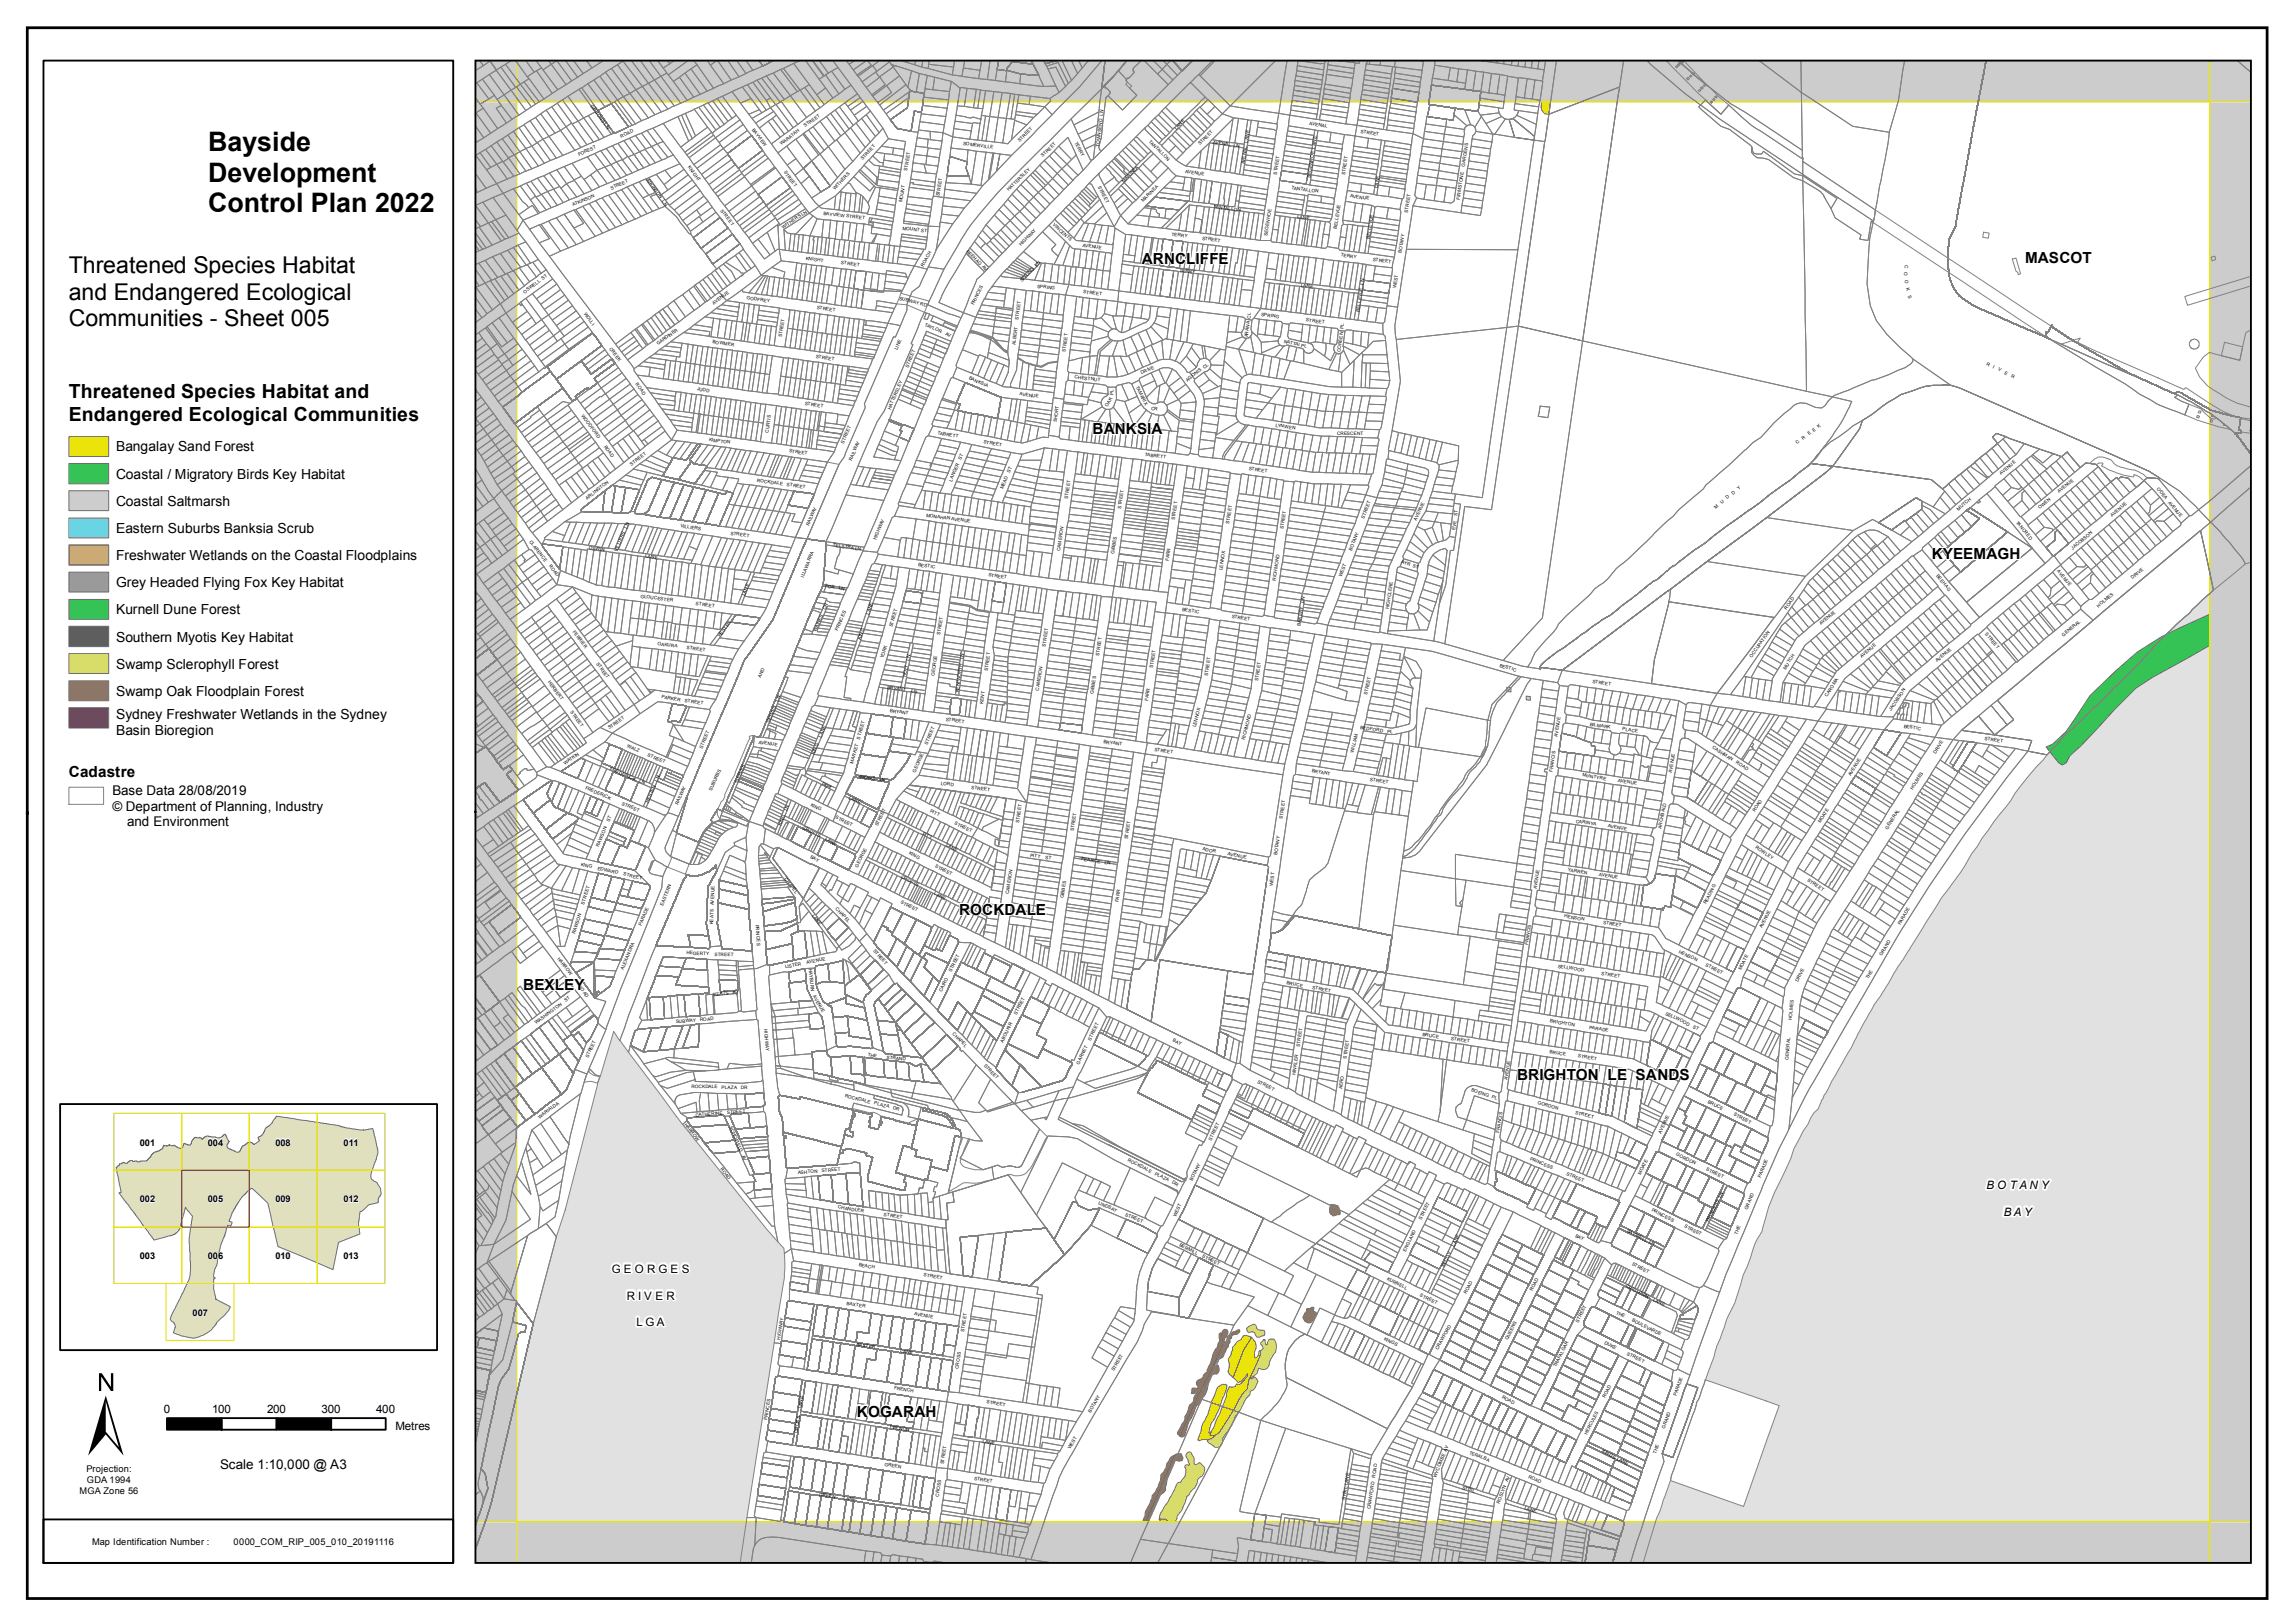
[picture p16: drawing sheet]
<svg xmlns="http://www.w3.org/2000/svg" width="420mm" height="297mm" viewBox="0 0 420 297" stroke-linecap="round" stroke-linejoin="round" font-family="sans-serif">
<defs><g id="words">
<text font-size="21.4" x="16.1" y="266.5">±</text>
<g font-size="4.9">
<text x="38.1" y="27.6">Bayside</text>
<text x="38.1" y="33.3">Development</text>
<text x="38.1" y="38.9">Control Plan 2022</text>
</g>
<g font-size="4.2">
<text x="12.6" y="50">Threatened Species Habitat</text>
<text x="12.6" y="54.9">and Endangered Ecological</text>
<text x="12.6" y="59.7">Communities - Sheet 005</text>
</g>
<g font-size="3.6">
<text x="12.6" y="72.9">Threatened Species Habitat and</text>
<text x="12.6" y="77.1">Endangered Ecological Communities</text>
</g>
<g font-size="2.8">
<text x="209.1" y="48.3">ARNCLIFFE</text>
<text x="370.8" y="48.2">MASCOT</text>
<text x="200" y="79.5">BANKSIA</text>
<text x="353.7" y="102.4">KYEEMAGH</text>
<text x="12.6" y="142.2">Cadastre</text>
<text x="175.6" y="167.5">ROCKDALE</text>
<text x="95.8" y="181.3">BEXLEY</text>
<text x="277.8" y="197.7">BRIGHTON LE SANDS</text>
<text x="156.9" y="259.4">KOGARAH</text>
</g>
<g font-size="2.5">
<text x="21.3" y="82.6">Bangalay Sand Forest</text>
<text x="21.3" y="87.6">Coastal / Migratory Birds Key Habitat</text>
<text x="21.3" y="92.6">Coastal Saltmarsh</text>
<text x="21.3" y="97.5">Eastern Suburbs Banksia Scrub</text>
<text x="21.3" y="102.5">Freshwater Wetlands on the Coastal Floodplains</text>
<text x="21.3" y="107.5">Grey Headed Flying Fox Key Habitat</text>
<text x="21.3" y="112.5">Kurnell Dune Forest</text>
<text x="21.3" y="117.4">Southern Myotis Key Habitat</text>
<text x="21.3" y="122.4">Swamp Sclerophyll Forest</text>
<text x="21.3" y="127.4">Swamp Oak Floodplain Forest</text>
<text x="21.3" y="131.6">Sydney Freshwater Wetlands in the Sydney</text>
<text x="21.3" y="134.6">Basin Bioregion</text>
<text x="20.6" y="145.6">Base Data 28/08/2019</text>
<text x="20.6" y="148.5">© Department of Planning, Industry</text>
<text x="23.3" y="151.3">and Environment</text>
<text x="40.3" y="268.9">Scale 1:10,000 @ A3</text>
</g>
<g font-size="2.1">
<text x="363.7" y="217.7">B O T A N Y</text>
<text x="366.8" y="222.6">B A Y</text>
<text x="112" y="233">G E O R G E S</text>
<text x="114.7" y="237.9">R I V E R</text>
<text x="116.5" y="242.7">L G A</text>
<text x="30" y="258.6">0</text>
<text x="38.8" y="258.6">100</text>
<text x="48.9" y="258.6">200</text>
<text x="58.9" y="258.6">300</text>
<text x="68.9" y="258.6">400</text>
<text x="72.4" y="261.7">Metres</text>
</g>
<g font-size="1.7">
<text x="25.6" y="209.7">001</text>
<text x="38.1" y="209.7">004</text>
<text x="50.4" y="209.7">008</text>
<text x="62.9" y="209.7">011</text>
<text x="25.6" y="220.1">002</text>
<text x="38.1" y="220.1">005</text>
<text x="50.4" y="220.1">009</text>
<text x="62.9" y="220.1">012</text>
<text x="25.6" y="230.6">003</text>
<text x="38.1" y="230.6">006</text>
<text x="50.4" y="230.6">010</text>
<text x="62.9" y="230.6">013</text>
<text x="35.3" y="241">007</text>
<text x="15.8" y="269.4">Projection:</text>
<text x="14.6" y="273.5">MGA Zone 56</text>
<text x="15.9" y="271.5">GDA 1994</text>
<text x="16.8" y="282.9">Map Identification Number :</text>
<text x="42.8" y="282.9">0000_COM_RIP_005_010_20191116</text>
</g>
<g font-size=".8">
<text x="108.1" y="19.3" transform="rotate(54 108.1 19.3)">GIBBONS LN</text>
<text x="137.7" y="23.8" transform="rotate(53 137.7 23.8)">BAYVIEW</text>
<text x="147.4" y="23.3" transform="rotate(-37 147.4 23.3)">STREET</text>
<text x="215.4" y="23.8" transform="rotate(-45 215.4 23.8)">LANE</text>
<text x="239.7" y="22.9" transform="rotate(9 239.7 22.9)">AVENAL</text>
<text x="106" y="28.5" transform="rotate(-23 106 28.5)">FOREST</text>
<text x="113.7" y="25.2" transform="rotate(-23 113.7 25.2)">ROAD</text>
<text x="143.1" y="26.5" transform="rotate(-37 143.1 26.5)">WARATAH</text>
<text x="157.9" y="29.3" transform="rotate(-47 157.9 29.3)">STREET</text>
<text x="176.3" y="26.6" transform="rotate(7 176.3 26.6)">SOMERVILLE</text>
<text x="186.7" y="26" transform="rotate(-45 186.7 26)">STREET</text>
<text x="190.9" y="28.8" transform="rotate(-45 190.9 28.8)">STREET</text>
<text x="196.7" y="26.2" transform="rotate(62 196.7 26.2)">TERRY</text>
<text x="201.3" y="26.8" transform="rotate(-83 201.3 26.8)">TOWNSEND LN</text>
<text x="210.3" y="26" transform="rotate(45 210.3 26)">TANTALLON</text>
<text x="219.7" y="26.6" transform="rotate(-45 219.7 26.6)">STREET</text>
<text x="222" y="26.3" transform="rotate(8 222 26.3)">AVENAL LN</text>
<text x="228.5" y="26.1" transform="rotate(-81 228.5 26.1)">LANE</text>
<text x="249.1" y="24.3" transform="rotate(9 249.1 24.3)">STREET</text>
<text x="111.9" y="34.7" transform="rotate(-23 111.9 34.7)">STREET</text>
<text x="118.3" y="32.9" transform="rotate(54 118.3 32.9)">ATKINSON LN</text>
<text x="125.9" y="30.6" transform="rotate(53 125.9 30.6)">KNIGHT</text>
<text x="143.5" y="31.5" transform="rotate(53 143.5 31.5)">STREET</text>
<text x="152.9" y="34.8" transform="rotate(-47 152.9 34.8)">WITHERS</text>
<text x="166.1" y="31.3" transform="rotate(-81 166.1 31.3)">STREET</text>
<text x="172" y="36" transform="rotate(-81 172 36)">STREET</text>
<text x="184.7" y="35" transform="rotate(-45 184.7 35)">HATTERSLEY</text>
<text x="201" y="34.2" transform="rotate(62 201 34.2)">STREET</text>
<text x="205.7" y="33.5" transform="rotate(-45 205.7 33.5)">MARINEA</text>
<text x="217" y="31.7" transform="rotate(8 217 31.7)">AVENUE</text>
<text x="227.8" y="30.1" transform="rotate(-81 227.8 30.1)">AVENAL</text>
<text x="233.7" y="32" transform="rotate(-81 233.7 32)">STREET</text>
<text x="236.4" y="34.6" transform="rotate(8 236.4 34.6)">TANTALLON</text>
<text x="239.9" y="32.6" transform="rotate(-81 239.9 32.6)">SEGENHOE LANE</text>
<text x="246.2" y="32.1" transform="rotate(-81 246.2 32.1)">STREET</text>
<text x="252.3" y="34.5" transform="rotate(-81 252.3 34.5)">LANE</text>
<text x="268.2" y="30.5" transform="rotate(-81 268.2 30.5)">GARDENS</text>
<text x="105" y="37.8" transform="rotate(-23 105 37.8)">ATKINSON</text>
<text x="131.9" y="38.6" transform="rotate(53 131.9 38.6)">STREET</text>
<text x="143.4" y="41.9" transform="rotate(-33 143.4 41.9)">WITHERS LN</text>
<text x="150.8" y="39.3" transform="rotate(6 150.8 39.3)">BAYVIEW STREET</text>
<text x="165.2" y="37.1" transform="rotate(-81 165.2 37.1)">MOUNT</text>
<text x="192.7" y="41.2" transform="rotate(42 192.7 41.2)">VINCENTS</text>
<text x="209.3" y="37" transform="rotate(-45 209.3 37)">MARINEA</text>
<text x="222.2" y="38.1" transform="rotate(7 222.2 38.1)">TANTALLON</text>
<text x="237.5" y="40" transform="rotate(7 237.5 40)">LANE</text>
<text x="244.8" y="41.9" transform="rotate(-81 244.8 41.9)">BELLEVUE</text>
<text x="247.2" y="36.1" transform="rotate(8 247.2 36.1)">AVENUE</text>
<text x="257.7" y="39" transform="rotate(-81 257.7 39)">STREET</text>
<text x="267.2" y="36.6" transform="rotate(-81 267.2 36.6)">FIRMSTONE</text>
<text x="147.5" y="47.5" transform="rotate(7 147.5 47.5)">KNIGHT</text>
<text x="165.2" y="42" transform="rotate(7 165.2 42)">MOUNT ST</text>
<text x="176.9" y="46.1" transform="rotate(46 176.9 46.1)">BEEHAG AV</text>
<text x="186.9" y="45.1" transform="rotate(-46 186.9 45.1)">HIGHWAY</text>
<text x="198.2" y="45.1" transform="rotate(7 198.2 45.1)">AVENUE</text>
<text x="214.5" y="43.1" transform="rotate(7 214.5 43.1)">TERRY</text>
<text x="220.1" y="43.9" transform="rotate(7 220.1 43.9)">STREET</text>
<text x="232" y="43.2" transform="rotate(-81 232 43.2)">SEGENHOE</text>
<text x="245.5" y="47" transform="rotate(7 245.5 47)">TERRY</text>
<text x="250.8" y="43.7" transform="rotate(-81 250.8 43.7)">BELLEVUE</text>
<text x="251.3" y="47.8" transform="rotate(7 251.3 47.8)">STREET</text>
<text x="256.6" y="46.4" transform="rotate(-81 256.6 46.4)">BOTANY</text>
<text x="96.1" y="53.7" transform="rotate(-36 96.1 53.7)">OSWELL ST</text>
<text x="153.9" y="48.3" transform="rotate(7 153.9 48.3)">STREET</text>
<text x="169.1" y="48.8" transform="rotate(-61 169.1 48.8)">ROACH</text>
<text x="187.1" y="51.6" transform="rotate(-45 187.1 51.6)">SPRING LN</text>
<text x="189.9" y="52.7" transform="rotate(7 189.9 52.7)">SPRING</text>
<text x="198.3" y="53.7" transform="rotate(7 198.3 53.7)">STREET</text>
<text x="215.9" y="49.7" transform="rotate(7 215.9 49.7)">TERRY</text>
<text x="238.2" y="52.5" transform="rotate(7 238.2 52.5)">LANE</text>
<text x="255.6" y="52.7" transform="rotate(-81 255.6 52.7)">WEST</text>
<text x="348.6" y="49.9" transform="rotate(89 348.6 49.9)">O</text>
<text x="348.7" y="51.3" transform="rotate(84 348.7 51.3)">O</text>
<text x="348.7" y="48.4" transform="rotate(92 348.7 48.4)">C</text>
<text x="349" y="52.8" transform="rotate(78 349 52.8)">K</text>
<text x="106.9" y="57.5" transform="rotate(54 106.9 57.5)">WOLLI</text>
<text x="130.7" y="55.8" transform="rotate(-36 130.7 55.8)">AVENUE</text>
<text x="136.7" y="54.8" transform="rotate(8 136.7 54.8)">GODFREY</text>
<text x="149.5" y="56.6" transform="rotate(8 149.5 56.6)">STREET</text>
<text x="164.6" y="54.9" transform="rotate(15 164.6 54.9)">SUBWAY RD</text>
<text x="169.3" y="59.7" transform="rotate(22 169.3 59.7)">TAYLOR</text>
<text x="178.3" y="55.9" transform="rotate(-64 178.3 55.9)">PRINCES</text>
<text x="186.5" y="58.6" transform="rotate(-83 186.5 58.6)">STREET</text>
<text x="230.9" y="57.9" transform="rotate(7 230.9 57.9)">SPRING</text>
<text x="239" y="58.9" transform="rotate(7 239 58.9)">STREET</text>
<text x="248.9" y="57.1" transform="rotate(-81 248.9 57.1)">BELLEVUE LN</text>
<text x="349.3" y="54.2" transform="rotate(70 349.3 54.2)">S</text>
<text x="111.5" y="63.8" transform="rotate(54 111.5 63.8)">CREEK</text>
<text x="120.5" y="63.2" transform="rotate(-36 120.5 63.2)">GARDINER</text>
<text x="130.5" y="62.9" transform="rotate(8 130.5 62.9)">BOWMER</text>
<text x="143.1" y="61.7" transform="rotate(-82 143.1 61.7)">STREET</text>
<text x="149.4" y="65.5" transform="rotate(8 149.4 65.5)">STREET</text>
<text x="164.3" y="64.1" transform="rotate(-68 164.3 64.1)">LINE</text>
<text x="173" y="61.3" transform="rotate(22 173 61.3)">AV</text>
<text x="185.9" y="63.1" transform="rotate(-83 185.9 63.1)">ALBERT</text>
<text x="195.1" y="64.4" transform="rotate(-83 195.1 64.4)">STREET</text>
<text x="228.4" y="61.8" transform="rotate(-82 228.4 61.8)">ARANA CL</text>
<text x="235" y="62.7" transform="rotate(13 235 62.7)">NATTAI PL</text>
<text x="245.4" y="64.5" transform="rotate(-83 245.4 64.5)">COREEN PL</text>
<text x="116.3" y="70.4" transform="rotate(54 116.3 70.4)">ROAD</text>
<text x="127.6" y="71.4" transform="rotate(8 127.6 71.4)">JUDD</text>
<text x="166.3" y="67.3" transform="rotate(-67 166.3 67.3)">STREET</text>
<text x="177.3" y="69.4" transform="rotate(23 177.3 69.4)">BANKSIA</text>
<text x="196.7" y="69.3" transform="rotate(7 196.7 69.3)">CHESTNUT</text>
<text x="208" y="70.8" transform="rotate(64 208 70.8)">TAMARIX</text>
<text x="209" y="68.5" transform="rotate(-22 209 68.5)">DRIVE</text>
<text x="217.4" y="69.9" transform="rotate(-37 217.4 69.9)">AGONIS CL</text>
<text x="363.6" y="66.8" transform="rotate(27 363.6 66.8)">R</text>
<text x="364.8" y="67.4" transform="rotate(27 364.8 67.4)">I</text>
<text x="365.7" y="67.8" transform="rotate(27 365.7 67.8)">V</text>
<text x="366.9" y="68.4" transform="rotate(27 366.9 68.4)">E</text>
<text x="368.1" y="69" transform="rotate(27 368.1 69)">R</text>
<text x="106.4" y="76.1" transform="rotate(54 106.4 76.1)">WOODFORD</text>
<text x="147.3" y="74.2" transform="rotate(8 147.3 74.2)">STREET</text>
<text x="163.1" y="75" transform="rotate(-67 163.1 75)">HATTERSLEY</text>
<text x="186.7" y="72.4" transform="rotate(7 186.7 72.4)">AVENUE</text>
<text x="193.5" y="77.3" transform="rotate(-83 193.5 77.3)">SHORT</text>
<text x="202.8" y="74.6" transform="rotate(-60 202.8 74.6)">OAK</text>
<text x="203.8" y="72.2" transform="rotate(-89 203.8 72.2)">PL</text>
<text x="210.7" y="75" transform="rotate(7 210.7 75)">CR</text>
<text x="110.5" y="81.7" transform="rotate(54 110.5 81.7)">ROAD</text>
<text x="129.8" y="80.7" transform="rotate(8 129.8 80.7)">KIMPTON</text>
<text x="140.7" y="79.2" transform="rotate(-82 140.7 79.2)">CURTIS</text>
<text x="144.5" y="82.8" transform="rotate(8 144.5 82.8)">STREET</text>
<text x="154.5" y="81.2" transform="rotate(-67 154.5 81.2)">STREET</text>
<text x="171.6" y="79.5" transform="rotate(10 171.6 79.5)">TABRETT</text>
<text x="180.1" y="81.1" transform="rotate(11 180.1 81.1)">STREET</text>
<text x="209.6" y="83.5" transform="rotate(7 209.6 83.5)">TABRETT</text>
<text x="233.5" y="78.1" transform="rotate(8 233.5 78.1)">LYNWEN</text>
<text x="244.8" y="79.6">CRESCENT</text>
<text x="329" y="81.3" transform="rotate(-37 329 81.3)">C</text>
<text x="330.1" y="80.5" transform="rotate(-37 330.1 80.5)">R</text>
<text x="331.2" y="79.6" transform="rotate(-37 331.2 79.6)">E E</text>
<text x="332.9" y="78.3" transform="rotate(-34 332.9 78.3)">K</text>
<text x="115.6" y="85.3" transform="rotate(-38 115.6 85.3)">STREET</text>
<text x="138.6" y="88.2" transform="rotate(8 138.6 88.2)">ROCKDALE</text>
<text x="144" y="88.9" transform="rotate(8 144 88.9)">STREET</text>
<text x="155.9" y="84.4" transform="rotate(-68 155.9 84.4)">RAILWAY</text>
<text x="174.3" y="88.2" transform="rotate(-67 174.3 88.2)">LANGER</text>
<text x="176" y="84.2" transform="rotate(-67 176 84.2)">ST</text>
<text x="183.6" y="89.6" transform="rotate(-68 183.6 89.6)">MEAD</text>
<text x="184.9" y="86.6" transform="rotate(-68 184.9 86.6)">ST</text>
<text x="228.6" y="86" transform="rotate(9 228.6 86)">STREET</text>
<text x="318.3" y="89.6" transform="rotate(-40 318.3 89.6)">Y</text>
<text x="366.3" y="87" transform="rotate(-40 366.3 87)">AVENUE</text>
<text x="394.8" y="89.5" transform="rotate(50 394.8 89.5)">O'DEA</text>
<text x="107.5" y="91.5" transform="rotate(-38 107.5 91.5)">ARLINGTON</text>
<text x="169.6" y="94.6" transform="rotate(8 169.6 94.6)">MONAHAN AVENUE</text>
<text x="195.5" y="91.3" transform="rotate(-81 195.5 91.3)">STREET</text>
<text x="205.2" y="93.1" transform="rotate(-81 205.2 93.1)">STREET</text>
<text x="215.1" y="95.3" transform="rotate(-81 215.1 95.3)">STREET</text>
<text x="225.1" y="96" transform="rotate(-81 225.1 96)">STREET</text>
<text x="249.7" y="95" transform="rotate(-69 249.7 95)">STREET</text>
<text x="259.3" y="95.3" transform="rotate(-64 259.3 95.3)">AVENUE</text>
<text x="266.8" y="94.6" transform="rotate(-82 266.8 94.6)">ST</text>
<text x="314.1" y="93.2" transform="rotate(-40 314.1 93.2)">M</text>
<text x="315.2" y="92.2" transform="rotate(-40 315.2 92.2)">U</text>
<text x="316.2" y="91.4" transform="rotate(-40 316.2 91.4)">D</text>
<text x="317.3" y="90.6" transform="rotate(-40 317.3 90.6)">D</text>
<text x="358.6" y="93.5" transform="rotate(-40 358.6 93.5)">MUTCH</text>
<text x="369" y="95.7" transform="rotate(50 369 95.7)">TANCRED</text>
<text x="373.4" y="93.3" transform="rotate(-40 373.4 93.3)">OWEN</text>
<text x="377" y="90.3" transform="rotate(-40 377 90.3)">AVENUE</text>
<text x="386.7" y="94.6" transform="rotate(-40 386.7 94.6)">AVENUE</text>
<text x="396.9" y="92" transform="rotate(50 396.9 92)">AVENUE</text>
<text x="96.9" y="99.2" transform="rotate(51 96.9 99.2)">CLARENCE</text>
<text x="107.8" y="100.5" transform="rotate(7 107.8 100.5)">OSWIN</text>
<text x="113" y="101" transform="rotate(-67 113 101)">VILLIERS</text>
<text x="114.8" y="96.8" transform="rotate(-67 114.8 96.8)">LN</text>
<text x="124.6" y="96.5" transform="rotate(8 124.6 96.5)">VILLIERS</text>
<text x="133.7" y="97.9" transform="rotate(8 133.7 97.9)">STREET</text>
<text x="148.1" y="96.4" transform="rotate(-67 148.1 96.4)">RAILWAY</text>
<text x="152.5" y="100" transform="rotate(8 152.5 100)">TELSTRA LN</text>
<text x="160.4" y="98.9" transform="rotate(-67 160.4 98.9)">HIGHWAY</text>
<text x="194.1" y="100.9" transform="rotate(-81 194.1 100.9)">CAMERON</text>
<text x="204" y="101.4" transform="rotate(-81 204 101.4)">GIBBES</text>
<text x="234.9" y="96.9" transform="rotate(-81 234.9 96.9)">STREET</text>
<text x="247.5" y="100.9" transform="rotate(-69 247.5 100.9)">BOTANY</text>
<text x="266.4" y="97" transform="rotate(-82 266.4 97)">EVE</text>
<text x="379.5" y="100.6" transform="rotate(-40 379.5 100.6)">JACOBSON</text>
<text x="100.5" y="103.7" transform="rotate(51 100.5 103.7)">ROAD</text>
<text x="118.1" y="102" transform="rotate(8 118.1 102)">LANE</text>
<text x="147.1" y="105.7" transform="rotate(-68 147.1 105.7)">ILLAWARRA</text>
<text x="151.1" y="107.5" transform="rotate(8 151.1 107.5)">FOX</text>
<text x="153.6" y="107.9" transform="rotate(8 153.6 107.9)">LN</text>
<text x="168.1" y="103.6" transform="rotate(8 168.1 103.6)">BESTIC</text>
<text x="181" y="105.5" transform="rotate(8 181 105.5)">STREET</text>
<text x="214" y="102.7" transform="rotate(-81 214 102.7)">FARR</text>
<text x="223.8" y="104.3" transform="rotate(-81 223.8 104.3)">LENNOX</text>
<text x="233.5" y="106.3" transform="rotate(-81 233.5 106.3)">RICHMOND</text>
<text x="245.7" y="105.7" transform="rotate(-69 245.7 105.7)">WEST</text>
<text x="256.5" y="103.1" transform="rotate(17 256.5 103.1)">AYR ST</text>
<text x="354.5" y="105.5" transform="rotate(50 354.5 105.5)">BEEHAG</text>
<text x="376.6" y="104.6" transform="rotate(50 376.6 104.6)">AVENUE</text>
<text x="390.4" y="106.1" transform="rotate(-40 390.4 106.1)">DRIVE</text>
<text x="117.3" y="109.4" transform="rotate(8 117.3 109.4)">GLOUCESTER</text>
<text x="127.4" y="110.7" transform="rotate(8 127.4 110.7)">STREET</text>
<text x="136.4" y="109.1" transform="rotate(-68 136.4 109.1)">LANE</text>
<text x="151.2" y="111.7" transform="rotate(-67 151.2 111.7)">CR</text>
<text x="159.1" y="112.5" transform="rotate(-71 159.1 112.5)">LANE</text>
<text x="216.4" y="111.9" transform="rotate(8 216.4 111.9)">BESTIC</text>
<text x="225.5" y="113.1" transform="rotate(8 225.5 113.1)">STREET</text>
<text x="238.7" y="110.4" transform="rotate(-81 238.7 110.4)">LN</text>
<text x="254.3" y="111.5" transform="rotate(-82 254.3 111.5)">HIGHCLERE</text>
<text x="327.1" y="111.6" transform="rotate(-54 327.1 111.6)">ROAD</text>
<text x="384.2" y="111.3" transform="rotate(-40 384.2 111.3)">HOLMES</text>
<text x="104.8" y="115.7" transform="rotate(54 104.8 115.7)">FERRIER</text>
<text x="120.4" y="118.1" transform="rotate(7 120.4 118.1)">OAKURA</text>
<text x="125.7" y="118.8" transform="rotate(7 125.7 118.8)">STREET</text>
<text x="131.8" y="116.7" transform="rotate(-54 131.8 116.7)">HESTEN</text>
<text x="149.4" y="115.7" transform="rotate(-67 149.4 115.7)">WAINES</text>
<text x="153.4" y="115.5" transform="rotate(-67 153.4 115.5)">PRINCES</text>
<text x="157.6" y="117.1" transform="rotate(-71 157.6 117.1)">KING</text>
<text x="163.4" y="114.8" transform="rotate(-74 163.4 114.8)">STREET</text>
<text x="172.1" y="116.3" transform="rotate(-82 172.1 116.3)">STREET</text>
<text x="191.4" y="118.4" transform="rotate(-81 191.4 118.4)">STREET</text>
<text x="238.1" y="114.5" transform="rotate(-81 238.1 114.5)">BAKERY</text>
<text x="333.4" y="114.5" transform="rotate(-40 333.4 114.5)">AVENUE</text>
<text x="363.4" y="116.1" transform="rotate(50 363.4 116.1)">STREET</text>
<text x="377.8" y="116.6" transform="rotate(-40 377.8 116.6)">GENERAL</text>
<text x="100.3" y="124.9" transform="rotate(54 100.3 124.9)">HERBERT</text>
<text x="109.1" y="121.5" transform="rotate(54 109.1 121.5)">STREET</text>
<text x="139.3" y="124.1" transform="rotate(-67 139.3 124.1)">AND</text>
<text x="161.8" y="120.5" transform="rotate(-74 161.8 120.5)">YORK</text>
<text x="165.9" y="124" transform="rotate(-78 165.9 124)">HOLT</text>
<text x="166.5" y="121.1" transform="rotate(-78 166.5 121.1)">LN</text>
<text x="171.1" y="123.8" transform="rotate(-82 171.1 123.8)">GEORGE</text>
<text x="176.3" y="120.7" transform="rotate(-82 176.3 120.7)">LN</text>
<text x="180.8" y="122.9" transform="rotate(-82 180.8 122.9)">STREET</text>
<text x="201.2" y="120.1" transform="rotate(-82 201.2 120.1)">STREET</text>
<text x="211.1" y="122.3" transform="rotate(-81 211.1 122.3)">STREET</text>
<text x="221.1" y="123.7" transform="rotate(-81 221.1 123.7)">STREET</text>
<text x="230.4" y="124.6" transform="rotate(-81 230.4 124.6)">STREET</text>
<text x="274.5" y="122.1" transform="rotate(15 274.5 122.1)">BESTIC</text>
<text x="291.5" y="125" transform="rotate(8 291.5 125)">STREET</text>
<text x="320.7" y="120.4" transform="rotate(-54 320.7 120.4)">OCCUPATION</text>
<text x="326.9" y="122.6" transform="rotate(-58 326.9 122.6)">MUTCH</text>
<text x="340.9" y="120.4" transform="rotate(-40 340.9 120.4)">AVENUE</text>
<text x="354.7" y="121.2" transform="rotate(-40 354.7 121.2)">AVENUE</text>
<text x="104.4" y="130.4" transform="rotate(54 104.4 130.4)">STREET</text>
<text x="121.1" y="127.9" transform="rotate(9 121.1 127.9)">PARKER</text>
<text x="125.3" y="128.5" transform="rotate(9 125.3 128.5)">STREET</text>
<text x="142.5" y="128.5" transform="rotate(-67 142.5 128.5)">LN</text>
<text x="162.4" y="126.1" transform="rotate(9 162.4 126.1)">BRYANT</text>
<text x="162.9" y="130.4" transform="rotate(8 162.9 130.4)">BRYANT</text>
<text x="166.8" y="126.7" transform="rotate(9 166.8 126.7)">LN</text>
<text x="173.2" y="131.9" transform="rotate(8 173.2 131.9)">STREET</text>
<text x="175.5" y="126.7" transform="rotate(-82 175.5 126.7)">KENIWORTH</text>
<text x="180" y="128.8" transform="rotate(-82 180 128.8)">KENT</text>
<text x="190.2" y="126.4" transform="rotate(-81 190.2 126.4)">CAMERON</text>
<text x="200.2" y="127" transform="rotate(-82 200.2 127)">GIBBES</text>
<text x="210.2" y="128.3" transform="rotate(-81 210.2 128.3)">FARR</text>
<text x="250.3" y="127.2" transform="rotate(-78 250.3 127.2)">STREET</text>
<text x="334.5" y="127.6" transform="rotate(-57 334.5 127.6)">CAROMA</text>
<text x="346.2" y="130.2" transform="rotate(-56 346.2 130.2)">JACOBSON</text>
<text x="111.6" y="133.5" transform="rotate(-34 111.6 133.5)">STREET</text>
<text x="114.8" y="136.8" transform="rotate(24 114.8 136.8)">WALZ</text>
<text x="128.6" y="137.1" transform="rotate(-67 128.6 137.1)">STREET</text>
<text x="138.8" y="136.1" transform="rotate(9 138.8 136.1)">AVENUE</text>
<text x="140.8" y="132.5" transform="rotate(-67 140.8 132.5)">GEEVES</text>
<text x="150.4" y="135.1" transform="rotate(-67 150.4 135.1)">LANE</text>
<text x="157.4" y="135.4" transform="rotate(-75 157.4 135.4)">STREET</text>
<text x="169.8" y="136.4" transform="rotate(-67 169.8 136.4)">STREET</text>
<text x="202" y="136.1" transform="rotate(8 202 136.1)">BRYANT</text>
<text x="211.4" y="137.5" transform="rotate(9 211.4 137.5)">STREET</text>
<text x="218.9" y="133.1" transform="rotate(-76 218.9 133.1)">LENNOX</text>
<text x="227.9" y="135.5" transform="rotate(-76 227.9 135.5)">RICHMOND</text>
<text x="247.8" y="137.8" transform="rotate(-76 247.8 137.8)">WILLIAM</text>
<text x="249" y="133.4" transform="rotate(8 249 133.4)">BEDFORD</text>
<text x="253.9" y="134.1" transform="rotate(8 253.9 134.1)">PL</text>
<text x="285.2" y="134.9" transform="rotate(-82 285.2 134.9)">AVENUE</text>
<text x="291.1" y="132.9" transform="rotate(8 291.1 132.9)">BILMARK</text>
<text x="297" y="133.7" transform="rotate(8 297 133.7)">PLACE</text>
<text x="313.4" y="137" transform="rotate(32 313.4 137)">CASHMAN</text>
<text x="348.5" y="133.2" transform="rotate(8 348.5 133.2)">BESTIC</text>
<text x="363.3" y="135.5" transform="rotate(8 363.3 135.5)">STREET</text>
<text x="103.5" y="140" transform="rotate(-35 103.5 140)">WATKIN</text>
<text x="111.6" y="141" transform="rotate(23 111.6 141)">FREDERICK</text>
<text x="116.9" y="143.2" transform="rotate(23 116.9 143.2)">LN</text>
<text x="118.5" y="138.4" transform="rotate(24 118.5 138.4)">STREET</text>
<text x="120.4" y="143.1" transform="rotate(-67 120.4 143.1)">LN</text>
<text x="131.3" y="142.7" transform="rotate(-67 131.3 142.7)">RBS</text>
<text x="135.1" y="143.3" transform="rotate(-67 135.1 143.3)">GEEVES</text>
<text x="149.1" y="138.2" transform="rotate(-67 149.1 138.2)">KING</text>
<text x="150.4" y="143.7" transform="rotate(27 150.4 143.7)">PITT</text>
<text x="156.2" y="139.8" transform="rotate(-75 156.2 139.8)">MARKET</text>
<text x="157.4" y="142.5" transform="rotate(8 157.4 142.5)">BRAYS</text>
<text x="161" y="143" transform="rotate(8 161 143)">LN</text>
<text x="167.6" y="141.5" transform="rotate(-67 167.6 141.5)">GEORGE</text>
<text x="172.3" y="143.7" transform="rotate(8 172.3 143.7)">LORD</text>
<text x="240.1" y="141.4" transform="rotate(9 240.1 141.4)">BRYANT</text>
<text x="250.8" y="143" transform="rotate(8 250.8 143)">STREET</text>
<text x="284.2" y="141.3" transform="rotate(-82 284.2 141.3)">FRANCIS</text>
<text x="289.7" y="142.1" transform="rotate(9 289.7 142.1)">McINTYRE</text>
<text x="296.2" y="143.1" transform="rotate(9 296.2 143.1)">AVENUE</text>
<text x="306.1" y="141.4" transform="rotate(-81 306.1 141.4)">AVENUE</text>
<text x="317.7" y="139.7" transform="rotate(32 317.7 139.7)">ROAD</text>
<text x="338.8" y="142" transform="rotate(-58 338.8 142)">AVENUE</text>
<text x="354.4" y="138" transform="rotate(-58 354.4 138)">DRIVE</text>
<text x="107.1" y="144.5" transform="rotate(23 107.1 144.5)">FREDERICK</text>
<text x="113.8" y="147.3" transform="rotate(23 113.8 147.3)">STREET</text>
<text x="118.7" y="147" transform="rotate(-67 118.7 147)">HESTEN</text>
<text x="124.1" y="147.4" transform="rotate(-66 124.1 147.4)">RAILWAY</text>
<text x="130.3" y="144.9" transform="rotate(-66 130.3 144.9)">SUBU</text>
<text x="144.1" y="148.5" transform="rotate(-68 144.1 148.5)">LN</text>
<text x="148.4" y="147.5" transform="rotate(27 148.4 147.5)">KING</text>
<text x="152.9" y="149.8" transform="rotate(27 152.9 149.8)">STREET</text>
<text x="155.3" y="146.2" transform="rotate(27 155.3 146.2)">LANE</text>
<text x="170.2" y="148.7" transform="rotate(26 170.2 148.7)">PITT</text>
<text x="177.8" y="144.4" transform="rotate(8 177.8 144.4)">STREET</text>
<text x="234.8" y="150" transform="rotate(-82 234.8 150)">STREET</text>
<text x="321.3" y="148.7" transform="rotate(-58 321.3 148.7)">ROAD</text>
<text x="350.2" y="144.7" transform="rotate(-58 350.2 144.7)">HOLMES</text>
<text x="109.6" y="155" transform="rotate(-67 109.6 155)">RAWSON</text>
<text x="111.6" y="150.5" transform="rotate(-67 111.6 150.5)">ST</text>
<text x="143" y="151.2" transform="rotate(-68 143 151.2)">KING</text>
<text x="146.9" y="151.7" transform="rotate(26 146.9 151.7)">CROFTS</text>
<text x="151" y="153.8" transform="rotate(26 151 153.8)">LANE</text>
<text x="160.7" y="151.2" transform="rotate(-64 160.7 151.2)">STREET</text>
<text x="168.8" y="152.8" transform="rotate(27 168.8 152.8)">PITT</text>
<text x="173.1" y="154.9" transform="rotate(27 173.1 154.9)">LANE</text>
<text x="174.7" y="150.9" transform="rotate(26 174.7 150.9)">STREET</text>
<text x="186.6" y="150.6" transform="rotate(-81 186.6 150.6)">STREET</text>
<text x="196.6" y="152.1" transform="rotate(-81 196.6 152.1)">STREET</text>
<text x="206.5" y="153.7" transform="rotate(-82 206.5 153.7)">STREET</text>
<text x="220.1" y="155.7" transform="rotate(11 220.1 155.7)">ADOR</text>
<text x="288.5" y="150.6" transform="rotate(9 288.5 150.6)">CARINYA</text>
<text x="294.3" y="151.5" transform="rotate(9 294.3 151.5)">AVENUE</text>
<text x="304.2" y="151.7" transform="rotate(-79 304.2 151.7)">ARCHBALD</text>
<text x="321.3" y="155.3" transform="rotate(32 321.3 155.3)">ROWLEY</text>
<text x="333.3" y="150.8" transform="rotate(-58 333.3 150.8)">MOATE</text>
<text x="345.6" y="151.9" transform="rotate(-58 345.6 151.9)">GENERAL</text>
<text x="106.3" y="158.5" transform="rotate(13 106.3 158.5)">KING</text>
<text x="109.4" y="159.2" transform="rotate(13 109.4 159.2)">EDWARD</text>
<text x="114.1" y="160.3" transform="rotate(13 114.1 160.3)">STREET</text>
<text x="143.6" y="160.9" transform="rotate(53 143.6 160.9)">CHAPEL</text>
<text x="148.3" y="157.1" transform="rotate(26 148.3 157.1)">BAY</text>
<text x="157" y="158.8" transform="rotate(-63 157 158.8)">GEORGE</text>
<text x="164.9" y="160.7" transform="rotate(27 164.9 160.7)">CROFTS</text>
<text x="166.4" y="156.4" transform="rotate(26 166.4 156.4)">KING</text>
<text x="171.1" y="158.8" transform="rotate(26 171.1 158.8)">STREET</text>
<text x="188.6" y="156.9" transform="rotate(8 188.6 156.9)">PITT</text>
<text x="191.3" y="157.2" transform="rotate(8 191.3 157.2)">ST</text>
<text x="197.9" y="157.5" transform="rotate(8 197.9 157.5)">PEARCE</text>
<text x="202.2" y="158.1" transform="rotate(8 202.2 158.1)">LN</text>
<text x="224.7" y="156.6" transform="rotate(11 224.7 156.6)">AVENUE</text>
<text x="233.8" y="156.6" transform="rotate(-82 233.8 156.6)">BOTANY</text>
<text x="287" y="159.5" transform="rotate(9 287 159.5)">YARREN</text>
<text x="292.7" y="160.3" transform="rotate(9 292.7 160.3)">AVENUE</text>
<text x="330.8" y="161.3" transform="rotate(32 330.8 161.3)">STREET</text>
<text x="107" y="165.6" transform="rotate(-73 107 165.6)">STREET</text>
<text x="121.4" y="165.9" transform="rotate(-68 121.4 165.9)">EASTERN</text>
<text x="130.7" y="165.7" transform="rotate(-88 130.7 165.7)">AVENUE</text>
<text x="148.6" y="167.6" transform="rotate(53 148.6 167.6)">LANE</text>
<text x="152.9" y="166.5" transform="rotate(45 152.9 166.5)">CHAPEL</text>
<text x="164.9" y="165.4" transform="rotate(26 164.9 165.4)">STREET</text>
<text x="171" y="163.7" transform="rotate(27 171 163.7)">LANE</text>
<text x="184.7" y="163.7" transform="rotate(-81 184.7 163.7)">CAMERON</text>
<text x="194.7" y="164.5" transform="rotate(-81 194.7 164.5)">GIBBES</text>
<text x="204.8" y="165.1" transform="rotate(-82 204.8 165.1)">FARR</text>
<text x="233" y="162.2" transform="rotate(-82 233 162.2)">WEST</text>
<text x="281.3" y="162.7" transform="rotate(-81 281.3 162.7)">AVENUE</text>
<text x="286.4" y="168" transform="rotate(9 286.4 168)">HENSON</text>
<text x="312.4" y="165.6" transform="rotate(-64 312.4 165.6)">READING</text>
<text x="105.3" y="171" transform="rotate(-73 105.3 171)">RAWSON</text>
<text x="117.5" y="169.5" transform="rotate(-68 117.5 169.5)">PARADE</text>
<text x="130.6" y="169.2" transform="rotate(-88 130.6 169.2)">KEATS</text>
<text x="138.3" y="169.3" transform="rotate(85 138.3 169.3)">PRINCES</text>
<text x="279.8" y="173" transform="rotate(-81 279.8 173)">FRANCIS</text>
<text x="293.5" y="169.1" transform="rotate(9 293.5 169.1)">STREET</text>
<text x="322.6" y="169.9" transform="rotate(-64 322.6 169.9)">AVENUE</text>
<text x="347.9" y="169.3" transform="rotate(-59 347.9 169.3)">PARADE</text>
<text x="102" y="175.5" transform="rotate(53 102 175.5)">HARROW</text>
<text x="114.2" y="177.6" transform="rotate(-68 114.2 177.6)">ALEXANDRA</text>
<text x="125.7" y="174.7" transform="rotate(3 125.7 174.7)">HEGERTY</text>
<text x="130.8" y="175" transform="rotate(3 130.8 175)">STREET</text>
<text x="143.8" y="177.3" transform="rotate(-12 143.8 177.3)">LISTER</text>
<text x="147.7" y="176.5" transform="rotate(-12 147.7 176.5)">AVENUE</text>
<text x="148.1" y="177.4" transform="rotate(85 148.1 177.4)">HAYBURN</text>
<text x="159.8" y="174.1" transform="rotate(48 159.8 174.1)">STREET</text>
<text x="174.2" y="178" transform="rotate(-64 174.2 178)">STREET</text>
<text x="285.2" y="177.1" transform="rotate(9 285.2 177.1)">SELLWOOD</text>
<text x="293.1" y="178.4" transform="rotate(9 293.1 178.4)">STREET</text>
<text x="307.3" y="174.4" transform="rotate(26 307.3 174.4)">HENSON</text>
<text x="312.2" y="176.8" transform="rotate(26 312.2 176.8)">STREET</text>
<text x="318.8" y="177.6" transform="rotate(-64 318.8 177.6)">MOATE</text>
<text x="329.2" y="179.8" transform="rotate(-63 329.2 179.8)">DRIVE</text>
<text x="342" y="179.3" transform="rotate(-59 342 179.3)">THE</text>
<text x="344.5" y="175" transform="rotate(-59 344.5 175)">GRAND</text>
<text x="103.6" y="183.5" transform="rotate(-37 103.6 183.5)">ST</text>
<text x="105.9" y="180.7" transform="rotate(53 105.9 180.7)">ROAD</text>
<text x="130.7" y="182.3" transform="rotate(-5 130.7 182.3)">KEATS</text>
<text x="134.2" y="182" transform="rotate(-5 134.2 182)">AV</text>
<text x="148.8" y="182.4" transform="rotate(60 148.8 182.4)">AVENUE</text>
<text x="172.4" y="181.5" transform="rotate(-64 172.4 181.5)">CAIRO</text>
<text x="186.2" y="185.8" transform="rotate(-64 186.2 185.8)">STREET</text>
<text x="235.5" y="180.2" transform="rotate(10 235.5 180.2)">BRUCE</text>
<text x="240.2" y="181" transform="rotate(10 240.2 181)">STREET</text>
<text x="304.9" y="185.7" transform="rotate(26 304.9 185.7)">SELLWOOD</text>
<text x="98.2" y="187.5" transform="rotate(-37 98.2 187.5)">WASHINGTON</text>
<text x="123.8" y="187.3" transform="rotate(-5 123.8 187.3)">SUBWAY</text>
<text x="128.2" y="186.9" transform="rotate(-5 128.2 186.9)">ROAD</text>
<text x="139.9" y="188.4" transform="rotate(85 139.9 188.4)">HIGHWAY</text>
<text x="174.3" y="189.3" transform="rotate(45 174.3 189.3)">CHAPEL</text>
<text x="183.7" y="190.9" transform="rotate(-64 183.7 190.9)">ABOUKIR</text>
<text x="199.7" y="190.6" transform="rotate(-64 199.7 190.6)">STREET</text>
<text x="214.7" y="190.7" transform="rotate(26 214.7 190.7)">BAY</text>
<text x="237.9" y="191.6" transform="rotate(-81 237.9 191.6)">STREET</text>
<text x="260.4" y="189.6" transform="rotate(9 260.4 189.6)">BRUCE</text>
<text x="265.6" y="190.4" transform="rotate(9 265.6 190.4)">STREET</text>
<text x="283.8" y="187.2" transform="rotate(9 283.8 187.2)">BRIGHTON</text>
<text x="290.9" y="188.3" transform="rotate(9 290.9 188.3)">PARADE</text>
<text x="309.9" y="188.2" transform="rotate(26 309.9 188.2)">ST</text>
<text x="328.1" y="186.7" transform="rotate(-85 328.1 186.7)">HOLMES</text>
<text x="107.7" y="193.7" transform="rotate(-66 107.7 193.7)">STREET</text>
<text x="158.9" y="193.4" transform="rotate(7 158.9 193.4)">THE</text>
<text x="162.3" y="193.8" transform="rotate(7 162.3 193.8)">STRAND</text>
<text x="180.1" y="195.2" transform="rotate(45 180.1 195.2)">STREET</text>
<text x="197.6" y="194.9" transform="rotate(-64 197.6 194.9)">GARNET</text>
<text x="237.2" y="196.8" transform="rotate(-81 237.2 196.8)">HINKLER</text>
<text x="246.5" y="193.8" transform="rotate(-82 246.5 193.8)">STREET</text>
<text x="276" y="197.7" transform="rotate(-81 276 197.7)">AVENUE</text>
<text x="283.7" y="192.8" transform="rotate(9 283.7 192.8)">BRUCE</text>
<text x="288.9" y="193.6" transform="rotate(9 288.9 193.6)">STREET</text>
<text x="327.4" y="194" transform="rotate(-85 327.4 194)">GENERAL</text>
<text x="126.6" y="199.1" transform="rotate(2 126.6 199.1)">ROCKDALE</text>
<text x="132.1" y="199.3" transform="rotate(2 132.1 199.3)">PLAZA</text>
<text x="133.1" y="203.9" transform="rotate(-5 133.1 203.9)">STREET</text>
<text x="135.6" y="199.4" transform="rotate(2 135.6 199.4)">DR</text>
<text x="154.7" y="200.8" transform="rotate(14 154.7 200.8)">ROCKDALE</text>
<text x="160" y="202.2" transform="rotate(14 160 202.2)">PLAZA</text>
<text x="163.4" y="203.1" transform="rotate(14 163.4 203.1)">DR</text>
<text x="230.1" y="198.2" transform="rotate(26 230.1 198.2)">STREET</text>
<text x="245.7" y="199.4" transform="rotate(-82 245.7 199.4)">AERO</text>
<text x="269.3" y="199.8" transform="rotate(18 269.3 199.8)">BOEING PL</text>
<text x="281.5" y="202.2" transform="rotate(14 281.5 202.2)">GORDON</text>
<text x="288.4" y="203.9" transform="rotate(14 288.4 203.9)">STREET</text>
<text x="312.6" y="201.9" transform="rotate(26 312.6 201.9)">BRUCE</text>
<text x="98.8" y="204.8" transform="rotate(-37 98.8 204.8)">WARIALDA</text>
<text x="125.3" y="205.9" transform="rotate(53 125.3 205.9)">HARROW</text>
<text x="127.4" y="204.4" transform="rotate(-5 127.4 204.4)">CATHERINE</text>
<text x="133.6" y="206.4" transform="rotate(67 133.6 206.4)">SCHOFIELD</text>
<text x="221.8" y="208.8" transform="rotate(-65 221.8 208.8)">STREET</text>
<text x="274.5" y="207.4" transform="rotate(-81 274.5 207.4)">FRANCIS</text>
<text x="304.1" y="207.5" transform="rotate(-64 304.1 207.5)">AVENUE</text>
<text x="317.3" y="204.2" transform="rotate(26 317.3 204.2)">STREET</text>
<text x="131.9" y="214.1" transform="rotate(51 131.9 214.1)">ROAD</text>
<text x="135.8" y="211.6" transform="rotate(67 135.8 211.6)">AV</text>
<text x="146.1" y="214.9" transform="rotate(-4 146.1 214.9)">ASHTON</text>
<text x="150.4" y="214.6" transform="rotate(-4 150.4 214.6)">STREET</text>
<text x="206.4" y="212.6" transform="rotate(27 206.4 212.6)">ROCKDALE</text>
<text x="211.3" y="215.1" transform="rotate(27 211.3 215.1)">PLAZA</text>
<text x="280.1" y="212.3" transform="rotate(23 280.1 212.3)">PRINCESS</text>
<text x="286.7" y="215.1" transform="rotate(23 286.7 215.1)">STREET</text>
<text x="300.4" y="215.1" transform="rotate(-64 300.4 215.1)">MOATE</text>
<text x="306.8" y="211.5" transform="rotate(26 306.8 211.5)">GORDON</text>
<text x="312.3" y="214.2" transform="rotate(26 312.3 214.2)">STREET</text>
<text x="322.4" y="215.6" transform="rotate(-68 322.4 215.6)">PARADE</text>
<text x="153.4" y="221.2" transform="rotate(9 153.4 221.2)">CHANDLER</text>
<text x="201" y="220.5" transform="rotate(23 201 220.5)">LINDSAY</text>
<text x="214.5" y="216.7" transform="rotate(27 214.5 216.7)">DR</text>
<text x="218.3" y="216.3" transform="rotate(-65 218.3 216.3)">BOTANY</text>
<text x="302.3" y="221.7" transform="rotate(26 302.3 221.7)">PRINCESS</text>
<text x="319.9" y="221.5" transform="rotate(-68 319.9 221.5)">GRAND</text>
<text x="161.8" y="222.6" transform="rotate(9 161.8 222.6)">STREET</text>
<text x="206" y="222.5" transform="rotate(23 206 222.5)">STREET</text>
<text x="215.3" y="222.7" transform="rotate(-65 215.3 222.7)">WEST</text>
<text x="260.3" y="223.4" transform="rotate(-64 260.3 223.4)">STREET</text>
<text x="288.3" y="226.4" transform="rotate(26 288.3 226.4)">BAY</text>
<text x="297.8" y="225.6" transform="rotate(26 297.8 225.6)">SAYWELL LN</text>
<text x="308.3" y="224.7" transform="rotate(26 308.3 224.7)">STREET</text>
<text x="312.9" y="223.8" transform="rotate(-64 312.9 223.8)">PRINCESS LN</text>
<text x="318.1" y="226.1" transform="rotate(-68 318.1 226.1)">THE</text>
<text x="157.2" y="231.8" transform="rotate(9 157.2 231.8)">BEACH</text>
<text x="169.1" y="233.7" transform="rotate(9 169.1 233.7)">STREET</text>
<text x="215.8" y="228.1" transform="rotate(26 215.8 228.1)">BERMILL</text>
<text x="220" y="230.2" transform="rotate(26 220 230.2)">STREET</text>
<text x="257.4" y="229.1" transform="rotate(-64 257.4 229.1)">ENGLAND</text>
<text x="264.4" y="232" transform="rotate(-64 264.4 232)">McCOY</text>
<text x="266.3" y="228.2" transform="rotate(-64 266.3 228.2)">LANE</text>
<text x="298.7" y="231.6" transform="rotate(26 298.7 231.6)">STREET</text>
<text x="155" y="238.9" transform="rotate(9 155 238.9)">BAXTER</text>
<text x="253.9" y="234.3" transform="rotate(26 253.9 234.3)">KURNELL</text>
<text x="259.9" y="237.3" transform="rotate(26 259.9 237.3)">STREET</text>
<text x="268.5" y="236.9" transform="rotate(-63 268.5 236.9)">ROAD</text>
<text x="280.6" y="236.4" transform="rotate(-63 280.6 236.4)">ROAD</text>
<text x="297.6" y="235.7" transform="rotate(26 297.6 235.7)">CRIGHTON</text>
<text x="302.6" y="238.1" transform="rotate(26 302.6 238.1)">LANE</text>
<text x="142.8" y="245.2" transform="rotate(-81 142.8 245.2)">HIGHWAY</text>
<text x="167.4" y="240.8" transform="rotate(9 167.4 240.8)">AVENUE</text>
<text x="176.5" y="243.9" transform="rotate(-81 176.5 243.9)">STREET</text>
<text x="253.3" y="245.3" transform="rotate(26 253.3 245.3)">KINGS</text>
<text x="276.1" y="245.4" transform="rotate(-63 276.1 245.4)">QUEENS</text>
<text x="289" y="242.1" transform="rotate(-64 289 242.1)">STREET</text>
<text x="293.7" y="246" transform="rotate(26 293.7 246)">DUKE</text>
<text x="295.8" y="240.5" transform="rotate(26 295.8 240.5)">THE</text>
<text x="298.7" y="241.9" transform="rotate(26 298.7 241.9)">BOULEVARDE</text>
<text x="156.8" y="246.4" transform="rotate(9 156.8 246.4)">BAXTER</text>
<text x="164.8" y="247.6" transform="rotate(9 164.8 247.6)">LANE</text>
<text x="175.5" y="250.6" transform="rotate(-81 175.5 250.6)">CROSS</text>
<text x="204" y="251.1" transform="rotate(-61 204 251.1)">STREET</text>
<text x="263.3" y="247.1" transform="rotate(-61 263.3 247.1)">CRAWFORD</text>
<text x="284.9" y="250.3" transform="rotate(-64 284.9 250.3)">TRAFALGAR</text>
<text x="297.8" y="248" transform="rotate(26 297.8 248)">STREET</text>
<text x="146.7" y="257.9" transform="rotate(-81 146.7 257.9)">LANE</text>
<text x="163.7" y="254.3" transform="rotate(9 163.7 254.3)">FRENCH</text>
<text x="180.6" y="256.9" transform="rotate(9 180.6 256.9)">STREET</text>
<text x="274.9" y="256" transform="rotate(26 274.9 256)">ROAD</text>
<text x="293.9" y="256" transform="rotate(-64 293.9 256)">ROAD</text>
<text x="306.9" y="255.6" transform="rotate(-71 306.9 255.6)">PARADE</text>
<text x="140.5" y="260" transform="rotate(-81 140.5 260)">PRINCES</text>
<text x="146" y="262.4" transform="rotate(-81 146 262.4)">CROSS</text>
<text x="162.9" y="261.5" transform="rotate(9 162.9 261.5)">FRENCH</text>
<text x="199.7" y="258.7" transform="rotate(-61 199.7 258.7)">BOTANY</text>
<text x="290.6" y="262.7" transform="rotate(-64 290.6 262.7)">HERCULES</text>
<text x="304.8" y="261.5" transform="rotate(-71 304.8 261.5)">GRAND</text>
<text x="161.9" y="268.4" transform="rotate(9 161.9 268.4)">GREEN</text>
<text x="172.8" y="268.1" transform="rotate(-81 172.8 268.1)">STREET</text>
<text x="179.8" y="264.1" transform="rotate(9 179.8 264.1)">LANE</text>
<text x="196" y="265.3" transform="rotate(-61 196 265.3)">WEST</text>
<text x="269" y="266.1" transform="rotate(22 269 266.1)">TERALBA</text>
<text x="293.3" y="265.9" transform="rotate(26 293.3 265.9)">KINGS LANE</text>
<text x="303.2" y="266.2" transform="rotate(-71 303.2 266.2)">THE</text>
<text x="149.9" y="273.8" transform="rotate(9 149.9 273.8)">GREEN</text>
<text x="154.4" y="274.5" transform="rotate(9 154.4 274.5)">LANE</text>
<text x="171.9" y="274" transform="rotate(-81 171.9 274)">CROSS</text>
<text x="178.3" y="270.9" transform="rotate(9 178.3 270.9)">STREET</text>
<text x="246.3" y="274.6" transform="rotate(-81 246.3 274.6)">SYBIL LANE</text>
<text x="251.8" y="270.6" transform="rotate(-81 251.8 270.6)">ROAD</text>
<text x="262.9" y="270.5" transform="rotate(-68 262.9 270.5)">WYCOMBE AV</text>
<text x="267.7" y="272.5" transform="rotate(18 267.7 272.5)">SYBIL</text>
<text x="274.5" y="275.3" transform="rotate(-69 274.5 275.3)">ROSLYN</text>
<text x="276.1" y="271.4" transform="rotate(-69 276.1 271.4)">AV</text>
<text x="279.8" y="270.6" transform="rotate(22 279.8 270.6)">ROAD</text>
<text x="250.9" y="276.3" transform="rotate(-81 250.9 276.3)">CRAWFORD</text>
<text x="279.1" y="276.3" transform="rotate(18 279.1 276.3)">LANE</text>
</g>
</g></defs>
<path d="M5 5.1h410.1v287.5h-410.1z" fill="none" stroke="#000" stroke-width=".51"/>
<path d="M87 11.1h325.1v275h-325.1z" fill-rule="evenodd" fill="#e1e1e1"/>
<path d="M87 11.1h325.1v275h-325.1z" fill-rule="evenodd" fill="#e1e1e1"/>
<path d="M87 11h325.1v100.5v-10.1l-1 1.8-.6 .5a117.1 117.1 0 0 0-9.2 7.9l-.5 .7a83.3 83.3 0 0 0-10 10l-10 9.9a57.4 57.4 0 0 0-6.8 7 42 42 0 0 0-5.9 7.5 119.2 119.2 0 0 0-7.8 10.8 40.8 40.8 0 0 1-4.9 6.9l-5.8 9.4-2.2 3.3-1.8 3.1a84.7 84.7 0 0 0-6.7 11.6l-5 8.7-1.1 2.6-.7 .6-.6 1-.5 1.2-.9 1.1-1.7 3.3-.6 1.8-1 2.2a42.8 42.8 0 0 0-4.1 10.6l-.1 .5a12.6 12.6 0 0 0-2.1 4.8l-1.4 3.3a27.3 27.3 0 0 1-3 8.2l-1 2.9a16.5 16.5 0 0 0-1.5 4.3l-1.4 3.7 13.5 4.7-6.5 18.5-13.4-4.7-1.3 3.6a10.7 10.7 0 0 1-1.2 3.2l-1.2 3.9-5.3 4.4h-163.4h2l8.2-52.2 .1-2.9-.2-2.6-3-3.3-16.7-20.8-2.7-3.8-7.6-10.1-1.1-1.7-2.5 8.2-.5 1.3-5.9 23.2-1.6 4.9-4.3 16-7.6 32.6-1 3.3-1.7 4.6-.3 3.3z" fill-rule="evenodd" fill="#fff"/>
<path d="M229.1 244.8a2.03 2.03 0 0 1 .5 2.8l.1 .9 .2 .1a1.52 1.52 0 0 0 .7-1.3h.2v.6l-2.2 4.9-.2 1.5-.8 .8-.8 1.1-.9 1.9-2.7 4.2-.9 .5h-.8l.8-1.7 .6-1.6 .4-.6 1.2-3.3 .1-.8 .5-.9h1l.3-.5h.6l1.4-1.4v-.5a3.4 3.4 0 0 1-1.7 1.6l-1-.9 2-5.1z" fill-rule="evenodd" fill="#fa0" stroke="#6e6e6e" stroke-width=".18"/>
<g fill="#a35e2c" stroke="#6e6e6e" stroke-width=".18">
<path d="M214.2 266.9l.4-.3h.4l-7.2 16.7-.4-.1a1.69 1.69 0 0 1 .6-2l1-1.7 .6-2a4.9 4.9 0 0 1 1-2.4l.3-.8v-.4a5.7 5.7 0 0 0 1.6-3.9l.5-.5 .5-.7 .1-.9z" fill-rule="evenodd"/>
<path d="M243.7 220.5a1.34 1.34 0 0 1 1.4 .6l.3 .8-.1 .5-1.3 .2-.1-.1a.97 .97 0 0 1-.5-1.3z" fill-rule="evenodd"/>
<path d="M239.2 239.6h.6l.4-.3 .3 .1v.6l.6 .6-.6 1.1a.99 .99 0 0 1-1.4 .3 1.12 1.12 0 0 1-.5-1l.6-1z" fill-rule="evenodd"/>
</g>
<path d="M284 11h1.4h-.2l-1.6 9.9-.8-.1-.5-.6-.2-.6 .2-1.6 .8-.7a4.2 4.2 0 0 1 .7-2.9 3.3 3.3 0 0 1 .5-2.5l-.1-.6z" fill-rule="evenodd" fill="#fa0" stroke="#6e6e6e" stroke-width=".18"/>
<path d="M224 243.5a.53 .53 0 0 1 .6 0 .53 .53 0 0 1 .2 .5l-.2 .4a1.57 1.57 0 0 0-.4 1.4l.4-.6a1.09 1.09 0 0 1 .8-1.1 .67 .67 0 0 1 .8-.3l.5-.3h.2a.76 .76 0 0 1-.9 .8l-.4 .3-.2 .5-.1-.1-.2 .3 .1 .4a.89 .89 0 0 0-.3 .9l-.4 .3-.4 1a.91 .91 0 0 1-1.1 .8l-.6 1.1v.3l.6-.1a1.22 1.22 0 0 1-.3 1.6 .95 .95 0 0 0-1 .4 4 4 0 0 0-.6 2.2l-.4 1.1-.6 .7-.4 .9-.7 .4-.9 2.3-.5 .8-.7 2.4-.5 .3-.3-.1-.1-.1 3.9-8.6 1.6-2.9 2.4-5.3v-.7l-.4-.8 .3-.5v-.4z" fill-rule="evenodd" fill="#a35e2c" stroke="#6e6e6e" stroke-width=".18"/>
<path d="M222.9 254a1.56 1.56 0 0 1 1.7-.4l-.1 .7-.7 1.8-.5 1.7-1 2-.5 .8-.4 1.1-.1 .6 .3 .1 .2-.3-.3 .7h.8v.2l-.5 .4-1.6 .1-.7 .3-.2-.3 .5-1.3a3.5 3.5 0 0 1 .8-2.1l.5-1 .7-2.6z" fill-rule="evenodd" fill="#fa0" stroke="#6e6e6e" stroke-width=".18"/>
<path d="M214.9 266.5a1.41 1.41 0 0 1 1.3-.4l.1 .2a.83 .83 0 0 1 .1 1.1l-.6 .1-.6-.2-.2 .3-.1 .4a10.8 10.8 0 0 0-1.5 4.8l-.7 .7a.75 .75 0 0 0-.6 .8l-2.9 6.5-.3 1.3-.4 .2a.62 .62 0 0 1-.1 .7 .62 .62 0 0 1-.6 .3l7.2-16.7z" fill-rule="evenodd" fill="#a35e2c" stroke="#6e6e6e" stroke-width=".18"/>
<g fill="#d6e851" stroke="#6e6e6e" stroke-width=".18">
<path d="M210.1 281.6a1.25 1.25 0 0 1 1.6 0l.1 1.7a3.2 3.2 0 0 0-1.1 1.6 1.79 1.79 0 0 1-1.6-.2 2.2 2.2 0 0 1 .5-2.2z" fill-rule="evenodd"/>
<path d="M212.3 278l.2 .1a1.07 1.07 0 0 1 1.5 .8l-.3 .2-.1 .3a.91 .91 0 0 0 .2 1l.2 1.7-.4 1-.5 .7 .1 .3-.2 .4-1.6 1.5a.73 .73 0 0 1-.9 .2h-1.4h1.1a2.05 2.05 0 0 0 1.1-1.6 2.38 2.38 0 0 0 1-1.6l.1-.3v-.2l-.4-.3v-.3l.4-.6 .1-2a.53 .53 0 0 1-.1-.9l-.2-.2z" fill-rule="evenodd"/>
<path d="M217.4 265.9h.6a2.58 2.58 0 0 1 .6 2l.4 .3 .5-.4 .6 .4a1.28 1.28 0 0 1-.1 2.1 .95 .95 0 0 0-.8 1.1l-.6 1.1a2.14 2.14 0 0 0-.9 1.2 .95 .95 0 0 0-.6 .9l-.4 1a4.8 4.8 0 0 1-1.2 2 1.23 1.23 0 0 1-1.5 1.3 1.07 1.07 0 0 0-1.5-.8l-.2-.1a2.38 2.38 0 0 1 .6-1.7l.9-1.3 1.3-2.6a1.23 1.23 0 0 1 1.1-1.1v-.2a2.3 2.3 0 0 0 .9-2.2l-.2-.2v-.3a.48 .48 0 0 1 .8-.1l.1-.2-.3-.8-.4-.7z" fill-rule="evenodd"/>
<path d="M231.3 245.2l.4 .1-.1 .2 .2 .7h.2l.1-.5a.82 .82 0 0 1 1.1-.6 2.34 2.34 0 0 1 .3 2.5 3.5 3.5 0 0 0-1.2 2.4 1.28 1.28 0 0 1-1.9 .5 1.62 1.62 0 0 1-.9 1.5l-.5 .3v.1h.3l.2-.2a.47 .47 0 0 1 .6 .4l.2 .3-.3 .5a1.75 1.75 0 0 1-1.1 1.3 .79 .79 0 0 1-.4 .9 6.2 6.2 0 0 0-1.4 2.5l-.6 .9a1.84 1.84 0 0 0-.8 1.4l-.2 .6-1.7 2.4v.8a1.1 1.1 0 0 1-1.4 .8l-1.1-.8-.3-.4 .2-.3a1.56 1.56 0 0 0 1.1-.7l.9-.5 2.7-4.2 .9-1.9 .8-1.1 .8-.8 .2-1.5 2.2-4.9v-.6a.54 .54 0 0 0 .5-.5 .54 .54 0 0 0-.3-.6l-.2-.1v-.3l.3-.2z" fill-rule="evenodd"/>
<path d="M228.2 243.2l.5-.4 .8-.4a.73 .73 0 0 1 .6 .9l.2 .2 1.2 .1v.9l-.9 .3h-.5l-.5-.9h-.6a.45 .45 0 0 1-.6-.2z" fill-rule="evenodd"/>
</g>
<path d="M227.6 244.6a1.92 1.92 0 0 1 1.5 .3l-1.4 2.2-2 5.1-.6-.6-.3-.5a3.2 3.2 0 0 0 .1-2.3l.5-.9v-.2a1.02 1.02 0 0 0 .2-1l.4-.4a2.11 2.11 0 0 1 1.3-1.1z" fill-rule="evenodd" fill="#fa0" stroke="#6e6e6e" stroke-width=".18"/>
<path d="M223.2 244.2l.3-.2 .3 .1-.3 .5 .4 .8v.7l-2.4 5.3-1.6 2.9-3.9 8.6-.3-.2-.1-.5 .7-1.4a1.58 1.58 0 0 0 .6-1.5l.4-.4 .2-.7a2.29 2.29 0 0 1 .9-1.6 2.01 2.01 0 0 1 .6-1.5v-.1l-.4 .1h-.4v-.8l.2-.2h.9v-.3l-.3-.4v-.4l.3-.3 .9-.5 .1-.5a1.23 1.23 0 0 0 .8-1l.8-2.2a3.7 3.7 0 0 1 1-1.8l.1-.8a1.2 1.2 0 0 0 .2-1.2z" fill-rule="evenodd" fill="#a35e2c" stroke="#6e6e6e" stroke-width=".18"/>
<g fill="#f2a2d5" stroke="#6e6e6e" stroke-width=".18">
<path d="M275.9 125.8l.7 .1v.8l-.7-.1z" fill-rule="evenodd"/>
<path d="M279.4 127.4l.8 .1v.7l-.8-.1z" fill-rule="evenodd"/>
</g>
<path d="M382.6 127.4l4.7-4.5 4-3.5 4.4-2.8 9.9-4.6 .2-1.7a3.1 3.1 0 0 1 4.3-2.8l.6-.6 .9-.1 .5-1v6.5l-1.8 2.3-2.4 1.7-13.8 7.7-3.1 2-3.8 3.8a72.8 72.8 0 0 1-8.3 8.6l-.6 1.2-.8 .5-.6-.5-2.3-2.8 1.2-.6 2.4-2.2z" fill-rule="evenodd" fill="#32c94c" stroke="#6e6e6e" stroke-width=".18"/>
<g fill="#ccc" stroke="#ede500" stroke-width=".18">
<path d="M404.6 11h7.5v7.6h-7.5z" fill-rule="evenodd"/>
<path d="M94.6 11h310v7.6h-310z" fill-rule="evenodd"/>
<path d="M87 11h7.6v7.6h-7.6z" fill-rule="evenodd"/>
<path d="M87 18.6h7.6v260h-7.6z" fill-rule="evenodd"/>
<path d="M404.6 18.6h7.5v260h-7.5z" fill-rule="evenodd"/>
<path d="M87 278.6h7.6v7.6h-7.6z" fill-rule="evenodd"/>
<path d="M404.6 278.6h7.5v7.6h-7.5z" fill-rule="evenodd"/>
<path d="M94.6 278.6h310v7.6h-310z" fill-rule="evenodd"/>
</g>
<path d="M94.6 18.6h310v260h-310z" fill="none" stroke="#ede500" stroke-width=".18"/>
<g fill="none" stroke="#828282" stroke-width=".18">
<path d="M87 15.4l6.7-4.4-1.2 .8 2.8 3.6 1.6-1-2.5-3.4 2.1 3.1 1.3-.9-1.6-2.2 1.6 2.2 1.3-.8-1-1.4 1.3 1.8 1.5-1-.5-.8 .5 .8 1.1-.8-.1 .1 2.8 3.7 1.1-.7-2.3-3.1 2.3 3.1 1-.6-1.8-2.5 1.8 2.5 1.6-1.1-1.1-1.4 1.1 1.4 2.1-1.4-23.5 15.2 .3-.2-.3-.4 .3 .4 1.3-.8-1.6-2.2 1.6 2.2 1.2-.8-2.7-3.7-.1 .1 .1-.1-.1-.2 .1 .2 1.4-.9-1.5-2 .9 1.3 1.6-1-2.2-2.9zM87.3 15.2l1-.7 2.2 2.9-1 .7zM87.8 11l.7 1 1.1-.7-.2-.3 .2 .3 .2-.1-.2-.2 .2 .2 .2-.2-3 2 .1-.1-.1-.2 .1 .2 1.4-.9zM87.9 19.1l2.6-1.7 1.3 1.9-.9 .5 1.8 2.7-1.6 1zM88.3 14.5l1.3-.9 2.7 3.8-1.3 .8zM89.6 13.6l1.3-.7 2.7 3.6-1.3 .9zM89.7 11.2l1.2 1.6v.1zM90.9 19.8l.9-.5 1.9 2.5-1 .7zM90.9 12.8l.8-.5 2.7 3.7-.8 .5-2.7-3.6zM91 18.2l1.3-.8 2.7 3.7-1.3 .7zM91.7 12.3l.8-.5 2.8 3.6-.9 .6zM92.3 17.4l1.3-.9 2.7 3.7-1.3 .9z"/>
<path d="M93.6 16.5l1-.6 2.7 3.7-1 .6zM94.6 15.9l.7-.5 2.7 3.7-.7 .5zM95.3 15.4l.6-.4 2.8 3.6-.7 .5zM95.9 15l1-.6 2.7 3.7-.9 .5zM96.5 14.1l1.7-1.1 2.9 4.1-1.5 1zM98.2 13l.9-.6 3 4-1 .7zM99.4 12.8l1.5-1 2.7 3.7-1.5 .9zM100.9 11.8l1-.7 2.8 3.7-1.1 .7zM101 19.6l1-.7 2.7 3.6-1.1 .7zM102 18.9l1-.6 2.8 3.9-1.1 .5zM103 18.3l1-.7 2.9 4-1.1 .6zM104 17.6l2-1.3 3 4.2-2.1 1.1z"/>
<path d="M106 16.3l.5-.2 5.8 8.1 .5 .1-.9 .3zM106.5 16.1l1.1-.8 3.1 4.3-1.2 .6zM107.6 15.3l1.1-.7 3.2 4.4-1.2 .6zM108.7 14.6l1.1-.6 3.2 4.3-1.1 .7zM109.8 14l1-.8 3.3 4.5-1.1 .6zM110.8 13.2l1.1-.7 3.4 4.6-1.2 .6zM111.9 12.5l1.1-.6 3.4 4.5-1.1 .7zM111.9 19l.6-.4 3.2 4.3-.6 .3zM112.5 18.6l.5-.3 3.3 4.4-.6 .2zM113 11.9l1.1-.7 3.5 4.6-1.2 .6zM113 18.3l1.1-.6 3.3 4.4-1.1 .6zM114.1 17.7l1.2-.6 3.4 4.5-1.3 .5z"/>
<path d="M115.3 17.1l1.1-.7 3.5 4.6-1.2 .6zM116.4 16.4l1.2-.6 3.5 4.7-1.2 .5zM117.6 15.8l1.1-.6 3.6 4.8-1.2 .5zM118.7 15.2l1.1-.6 3.6 4.8-1.1 .6zM119.8 14.6l1.2-.6 3.6 4.9-1.2 .5zM121 14l1.1-.6 3.7 5-1.2 .5zM123.3 14.9l1.1-.8 2.6 3.7-1.2 .6zM124.4 14.1l1-.7 2.8 3.9-1.2 .5zM125.4 13.4l1.1-.8 3 4.1-1.3 .6zM126.5 12.6l1.1-.7 3 4.3-1.1 .5zM127.1 20l.8-.4 3.2 4.2-.7 .6zM127.9 19.6l.9-.4 3 4.1-.7 .5z"/>
<path d="M128.8 19.2l.8-.4 3 4-.8 .5zM129.6 18.8l.9-.3 2.8 3.7-.7 .6zM130.5 18.5l.8-.5 2.7 3.7-.7 .5zM130.6 16.2l-3.6-5.2 .6 .9-4.3 3-1-1.2 3.7-2.7-3.7 2.7-.9-1.3 2.1-1.4-.9 .7-.5-.7 .5 .7-1.2 .7-1-1.4 1.7 2.4-1.1 .6-2.2-3 2.2 3-1.2 .6-2.6-3.6 2.6 3.6-1.1 .6-3.1-4.2 3.1 4.2-1.1 .6-3.5-4.6 .2-.2-25.4 16.4-1.8 1.1-.1-.2 .1 .2h-.1h.1l3.8 5.1-1.9 .9-2-2.8 2 2.8-1.6 .7-.4-.9 .4 .9-.4 .2 3.9-1.8 1.2 1.8-5.1 2.2 2.4 3.2-1.4 .7-1-1.4 1 1.4-1 .4 .7-.3 2.4 3.3-1.1 .5-2-2.8 2 2.8-.6 .2M131.3 18l1-.4 2.5 3.5-.8 .6zM132.3 17.6l1.9-.9-.1 .2 11.4 15.2a38.7 38.7 0 0 0 4.5 5.7l-1.8 1.2zM134.2 16.7l1.7-.8 1.6 2.1-1.9 .9-1.5-2zM135.6 18.9l1.9-.9 1.5 2.1-1.9 .8zM135.9 15.9l.9-.4 3.5 4.7-.8 .5zM136.8 15.5l1-.4 2.5 3.3 .8 1.3-.8 .5zM137.8 15.1l.8-.5 2.5 3.4-.8 .4zM138.6 14.6l.9-.3 3.3 4.4-.8 .4z"/>
<path d="M138.9 11l.7 1.1-1.8 .8-1.2-1.9 1.2 1.9-1.2 .6-1.8-2.5 1.8 2.5-1.3 .6-2.1-3.1 2.1 3.1-1.4 .5-2.6-3.6 2.6 3.6-1.4 .7-2.4-3.4 1.2-.9-1.2 .9-.5-.6 .3-.3-.3 .3-.1-.3 3 4.3-1.9 .9M138.9 11l.7 1.1 1.4-.7M138.9 11l.7 1.1 1.4-.7-.3-.4M139.5 14.3l.8-.4 3.3 4.3-.8 .5zM140.3 18.4l.8-.4 .9 1.1-.9 .6zM140.3 13.9l1.3-.5 3.1 4.1-1.1 .7zM140.7 11l.3 .4M141.1 19.7l1-.6 3.1 4.3-.8 .6zM141.6 13.4l1.3-.7 3.1 4.1-1.3 .7zM142.1 19.1l.9-.6 3.1 4.3-.9 .6zM142.9 12.7l.5-.2 3.1 4-.5 .3zM143 18.5l1.7-1 3 4-1.6 1.3z"/>
<path d="M143.4 12.5l1.9-.9 2.9 3.9-1.7 1zM144.7 17.5l1.8-1 2.8 3.8-1.6 1.2zM146.5 16.5l.8-.5 2.8 3.7-.8 .6zM147.3 16l.9-.5 2.7 3.6-.8 .6zM149.5 17.4l1.6-1.3 1.4 1.9-1.6 1.1zM150 14.5l1.1-.8 2.5 3.5-1.1 .8zM151.1 13.7l1.1-.7 2.5 3.3-1.1 .9zM152.2 13l1.2-.6 2.4 3.2-1.1 .7zM153.7 19.6l1-.8 2.4 3.4-.9 .7zM154.7 18.8l2.3-1.6 .5 .7-2.3 1.6zM154.9 11l9.4 12.5 3.8 .7-2.7 16.7 4.5 .5-.1 2-4.7-.6-.3 2.3-2.1-.2 3.1-19-3.1-.5-1.1-1.9-9.2-12.5 1 1.4-1.8 1-1.7-2.4 1.7 2.4-.7 .5-2.1-2.9 2.1 2.9-.1 .1-2.1-3 2.1 3-.8 .5-2.5-3.5 3.6 5.1-1.6 1.3-4.2-5.8 1.3-.6-26.3 12.1-28.2 12.3-1.2-1.8 23-9.8 28-12.8-.9 .4M154.9 11l.6 .8 1-.8-1 .8 .7 1 2.5-1.8-2.5 1.8 .7 .9 2.6-1.8-.7-.9 .7 .9-2.6 1.8 .2 .3 4-3-1.3 1 .7 1 2.3-1.7-.2-.3a2.1 2.1 0 0 0 1.6 1.1 70.1 70.1 0 0 0 10 2.8l1.6 1.3 .1-.2 16.3 2 1.7-1.1-.6-1.1h-2.2"/>
<path d="M155.2 19.5l2.3-1.6 .5 .6-2.3 1.7zM157.1 14l2.7-2 .7 1-2.7 2zM157.8 15l2.5-1.8 .7 .9-2.4 1.9zM158.6 16l2.4-1.9 1.1 1.4-2.5 1.9zM159.8 17.6l2.5-1.9 .9 1.2-2.5 1.9zM160.3 13.2l2.5-1.9 .7 1-2.5 1.8zM161 19.2l4.9-3.7 .6 .8v.5l-4.8 3.4zM161 14.1l2.5-1.8 1.2 1.6-4.9 3.7-.2-.2 2.5-1.9zM162.3 15.7l2.4-1.8 1.2 1.6-4.9 3.7-.3-.4 2.5-1.9zM163.2 11.8l.6 .2-.3 .3zM163.5 12.3l.3-.3 3.1 1-.7 3zM164.8 11l1.2 .4 .1-.4-.1 .4 1.5 .5 .1-.9-.1 .9 1.2 .4 .2-1.3-.2 1.3 1.2 .2 .2-1.5-.1 .8 4.6 .5 .1-1.3-.4 2.7 1.8 .3 .5-3-.2 1.4 3 .5 .3-1.9-.5 3.4 1.6 .2 .5-3.6-.5 3.6 1.4 .1 .6-3.7-.3 1.7 1.8 .3 .1-.6 .9-1.1 3.9 .5-.4-.8 2.3 4.8-16.8-2.1-5.6-1.4z"/>
<path d="M166.5 16.4l.3 .3 2.5 .4-.6 3.5-1.3-.3-.6 3.7-2.5-.5-1.3-1.6 3.1-2.2zM166.5 16.4l.3 .3 2.5 .4-.6 3.5-1.3-.3-.6 3.7-2.5-.5-1.3-1.6 3.1-2.2 .4-3.3 .3 .3 2.5 .4-.6 3.5-1.3-.3-.6 3.7-2.5-.5-1.3-1.6 3.1-2.2 .4-3.3 .3 .3 2.5 .4-.6 3.5-1.3-.3-.6 3.7-2.5-.5-1.3-1.6 3.1-2.2 .4-3.3 .3 .3 2.5 .4-.6 3.5-1.3-.3-.6 3.7-2.5-.5-1.3-1.6 3.1-2.2 .4-3.3 .3 .3 2.5 .4-.6 3.5-1.3-.3-.6 3.7-2.5-.5-1.3-1.6 3.1-2.2 .4-3.3 .3 .3 2.5 .4-.6 3.5-1.3-.3-.6 3.7-2.5-.5-1.3-1.6 3.1-2.2 .4-3.3 .3 .3 2.5 .4-.6 3.5-1.3-.3-.6 3.7-2.5-.5-1.3-1.6 3.1-2.2 .4-3.3 .3 .3 2.5 .4-.6 3.5-1.3-.3-.6 3.7-2.5-.5-1.3-1.6 3.1-2.2zM166.9 13l1.4 .5-.6 3.4a1.66 1.66 0 0 1-1.5-.9zM168.3 13.5l1.5 .3-.5 3.3-1.6-.2zM168.9 19.3l4.5 .5-.2 1.5-4.5-.5zM169.1 17.8l4.6 .5-.3 1.5-4.5-.5zM169.3 16.3l4.5 .5-.1 1.5-4.6-.5zM169.8 13.8l1.3 .3-.3 2.3-1.5-.1zM170 11.8l4.6 .5-.3 1.4-4.4-1.2zM171.1 14.1l3.1 .8-.4 1.9-3-.4zM174.2 14.9l1.6 1.3-1.4 8.9-1.8-.8zM175.3 19.4l4.6 .5-.3 1.9-1.5-.4-.4 .2-2.7-.5z"/>
<path d="M175.8 16.2l.1-.2 1.1 .2-.5 3.3-1.2-.1zM176.4 12.4l3 .5-.2 1.5-3.1-.4zM177 16.2l1.7 .1-.5 3.4-1.7-.2zM178.7 16.3l.8 .2-.5 3.3-.8-.1zM179.5 16.5l.9 .1-.5 3.3-.9-.1zM180.4 16.6l1.6 .2-.8 4.5-1.5-.2zM182 16.8l1.5 .1-.8 4.6-1.5-.2zM182.5 12.7l1.8 .3-.2 2-1.9-.3zM183.5 16.9l1.5 .2-.8 4.6-1.5-.2zM184.3 12.9l2.6 .6-.2 1.8-2.6-.3zM185 17.1l.8 .2-.7 4.5-.9-.1zM185.3 11.3l3.9 .5 1 1.9-1.4 .1-1.9-.3-2.6-.6 .1-.5z"/>
<path d="M185.3 11.3l3.9 .5 1 1.9-1.4 .1-1.9-.3-2.6-.6 .1-.5 .9-1.1 3.9 .5 1 1.9-1.4 .1-1.9-.3-2.6-.6 .1-.5 .9-1.1 3.9 .5 1 1.9-1.4 .1-1.9-.3-2.6-.6 .1-.5 .9-1.1 3.9 .5 1 1.9-1.4 .1-1.9-.3-2.6-.6 .1-.5 .9-1.1 3.9 .5 1 1.9-1.4 .1-1.9-.3-2.6-.6 .1-.5 .9-1.1 3.9 .5 1 1.9-1.4 .1-1.9-.3-2.6-.6 .1-.5zM185.8 17.3l.7 .1-.7 4.4h-.7zM186.3 18.9l5 .7-1.4 1.3-3.9-.5zM186.5 17.4l2.1 .2-.2 1.5-2.1-.2zM186.9 13.5l1.9 .3 1.4-.1 .9 2.1-4.4-.5zM188.6 17.6l3.6 .4 .2 .5-1.1 1.1-2.9-.5zM191.6 12.1l2.1-.7 1.9 3.8-.5 .6-1.8-3.5-1.4 .3zM191.9 12.6l1.4-.3 1.8 3.5-1.2 1.1zM195.6 15.2l-1.9-3.8-2.1 .7-.2-.4 2.2-.7-2.2 .7-.3-.7 2.2 4.8h-2.2M202.4 15.5l-.1 .6 .4 .1 .6 .7-.9 1-.8 7.6-.3 .8-.1 .7a.55 .55 0 0 0 .5 .6l-1.5 1.5 1.5-12.8zM204.7 13l1.6 1.6h-.2l.3 .5 .8 .7-.4 .3 1.3 1.3-2.6 2.8-2.6-2.7 .4-.6-.6-.7-.4-.1 .1-.6zM212.8 12.7l1.9 1.9-.8 .9-2-2z"/>
<path d="M213.6 11.8l2 2-.9 .8-1.9-1.9zM217.8 15.2h.3l2.5 2.6-4.5 4.6-2.7-2.8zM218.6 14.4l.9-.8 5.7 5.8-1.4 1.4-5.7-5.6h-.3zM221.2 18.2l1.2 1.3-1.4 1.4-1.3-1.3zM222.4 19.5l1.4 1.3-1.5 1.4-1.3-1.3zM225.2 19.4l8.9 1.3-.3 2-7.9-1.1-2.1-.8zM236.4 19.3l4.9 .6-.2 1-4.8-.7zM236.6 18.4l4.8 .7-.1 .8-4.9-.6zM236.7 17.4l4.9 .8-.2 .9-4.8-.7zM236.8 16.5l2.2 .4zM236.8 16.5l4.8 .8v.9l-4.9-.8zM237 15.7l4.8 .6-.2 1-4.8-.8z"/>
<path d="M237.1 14.7l4.9 .8-.2 .8-4.8-.6zM237.2 13.9l4.9 .7-.1 .9-4.9-.8zM237.4 13l4.8 .7-.1 .9-4.9-.7zM237.5 12l4.8 .8-.1 .9-4.8-.7zM237.7 11.1l4.8 .6-.2 1.1-4.8-.8zM241.9 20l4.8 .7-.1 .9-4.9-.8zM242 19.1l4.9 .6-.2 1-4.8-.7zM242.2 18l4.8 .8-.1 .9-4.9-.6zM242.3 17.2l4.9 .8-.2 .8-4.8-.8zM242.4 16.3l4.8 .8v.9l-4.9-.8zM242.6 15.4l4.8 .8-.2 .9-4.8-.8zM242.8 13.6l4.9 .7-.3 1.9-4.8-.8z"/>
<path d="M243 12.7l4.8 .8-.1 .8-4.9-.7zM243.1 11.9l4.8 .6-.1 1-4.8-.8zM244.3 11l3.8 .5-.2 1-4.8-.6 .1-.9-1.6 10.9-.6-.1 1.6-10.8-.1 .7-4.8-.7-1.6 10.1-2-.4 1.5-9.7-1.5 9.7-8.9-1.3 8.4-8.4-8.4 8.4-5.5-5.5 2.8-2.9-2.8 2.9-.2-.3 2.6-2.6-22.8 22.6-2.8 3.1-11.4 11.7a26.2 26.2 0 0 0-5 6.6l-1.4 3.1-2.3-.9 2.4-6.1 19.5-19.9 1.6-1.9 18.4-18.3-1.9 2-1.8-2 1.8 2-.8 .8-2-2 .8-.8-.8 .8-.7-.8 .7 .8-.8 .9-1.7-1.7 1.7 1.7-.9 .8-2.5-2.5 4.5 4.5-12.2 12.1a.55 .55 0 0 1-.5-.6l.1-.7 .3-.8 .8-7.6 .5-.4 2.6 2.7 2.6-2.8-2-2 .3-.3-.3-.5 .4-.4 .2 .1 1-1.1-.3-.3 .1-.2-.1-.2 1.6-1.5-1.6 1.5 .1 .2-.1 .2 .3 .3-1 1.1-.2-.1-.2 .4-1.6-1.6 1.6-2-2.6 3.1-2 2.2 .6-5.3-.6 5.3-10.5 10.4a171.9 171.9 0 0 0-11.6 12.2 33.1 33.1 0 0 0-4.3 6.2l-2.5 4.2-2.9-.4a37.2 37.2 0 0 1 4.5-7.9l2.1-2.9a128.7 128.7 0 0 1 8.7-9.6l12.5-12.7 4.1-4.8-4.1 4.8-5.1 5.2-1.3-1.4 1.1-1.1-.2-.5a22.1 22.1 0 0 0 5.9-5.6l1.2-1.4-1.2 1.4-.6-1.4 .6 1.4-.8 1.1-1.2-2.5 1.2 2.5-1.1 1.2-1.8-3.7 1.8 3.7-.6 .5M244.3 11l3.4 .4v-.4v.4l1.1 .2 .1-.6-.1 .6-.7-.1-1.7 11.2 2 .2 1.7-11.2 .4-.7-.4 .7 .6 .1 .1-.8-.1 .8 2 .1 .1-.9-.1 .9 2.6 .4 .2-1.3-.2 1.3 5.1 .6 .2-1.7-1.1-.2 1.1 .2v-.2l-1.9 13.5 1.9 .9 .6-4.1 .6-2.2h-.3l1.2-8.1-.1 .9 12 1.7 3.4 .7 .1-.1 4.3 .6 .3-2-12.3-1.8 1.1 .2v-.2v.2l1.2 .1 .1-.3-.1 .3 1.3 .2 .1-.5-.1 .5 1.3 .2 .1-.7-.1 .7 1.4 .2 .1-.9-.1 .9 1.2 .2 .2-1.1-.2 1.1 1.3 .2 .1-1.3-.1 1.3 1.1 .1 .2-1.4-.2 1.4 1.2 .2 .2-1.6-.2 1.6 1.2 .2 .3-1.8-2.1 14.7 1.9 .2 2.1-14.9-1.3 9.9 12.9-5 .8-4.9-7.6 51.4 41 9.2-.7-38.5-1.6-.6-4.6-3.3-1-.2-1.1-.1-1.1-1 .1-1-.1-.2-3.9-3-1.6-.6-4.1-3.5 .3-.4-2.8-2.1-7.1-6.1 7.1 6.1 2.8 2.1 1-.9 2.8 2.6 1.4-1.7 4.1 3.7 9.4 6.2 .1-.1-.1-.1v-1.4l-10.5-6.9-2.8-1.7-6-4.8-3.6-3.1M248.8 20l4.9 .7-.1 1-4.8-.8zM249 19.1l4.8 .8-.1 .8-4.9-.7zM249.1 18.2l4.8 .8-.1 .9-4.8-.8zM249.3 17.3l4.8 .7-.2 1-4.8-.8zM249.4 16.4l4.9 .7-.2 .9-4.8-.7zM249.5 15.5l4.8 .8v.8l-4.9-.7zM249.7 14.6l4.8 .7-.2 1-4.8-.8zM249.8 13.7l4.8 .7-.1 .9-4.8-.7z"/>
<path d="M249.9 12.8l4.9 .7-.2 .9-4.8-.7zM250.1 11.7l4.8 .5-.1 1.3-4.9-.7zM254.4 19.7l4.9 .8-.2 .9-4.8-.7zM254.6 18.9l4.7 .7v.9l-4.9-.8zM254.7 18l4.8 .7-.2 .9-4.7-.7zM254.9 16.2l4.9 .7-.3 1.8-4.8-.7zM254.9 16.2l4.9 .7-.3 1.8-4.8-.7 .2-1.8 4.9 .7-.3 1.8-4.8-.7 .2-1.8 4.9 .7-.3 1.8-4.8-.7zM254.9 12.2l.6 .1-1.7 11.5-.6-.1zM255.1 15.2l4.8 .7-.1 1-4.9-.7zM255.3 14.3l4.7 .8-.1 .8-4.8-.7zM255.4 13.4l4.8 .7-.2 1-4.7-.8zM255.5 12.3l4.9 .6-.2 1.2-4.8-.7z"/>
<path d="M261.8 19.1l4.6 .7-.4 2.2-4.7-.7 .5-2.2 4.6 .7-.4 2.2-4.7-.7 .5-2.2 4.6 .7-.4 2.2-4.7-.7 .5-2.2 4.6 .7-.4 2.2-4.7-.7 .5-2.2 4.6 .7-.4 2.2-4.7-.7zM262.1 15.6l9 1.2-.5 3.6-9.1-1.3 .6-3.5 9 1.2-.5 3.6-9.1-1.3 .6-3.5 9 1.2-.5 3.6-9.1-1.3 .6-3.5 9 1.2-.5 3.6-9.1-1.3 .6-3.5 9 1.2-.5 3.6-9.1-1.3 .6-3.5 9 1.2-.5 3.6-9.1-1.3 .6-3.5 9 1.2-.5 3.6-9.1-1.3 .6-3.5 9 1.2-.5 3.6-9.1-1.3 .6-3.5 9 1.2-.5 3.6-9.1-1.3 .6-3.5 9 1.2-.5 3.6-9.1-1.3 .6-3.5 9 1.2-.5 3.6-9.1-1.3 .6-3.5 9 1.2-.5 3.6-9.1-1.3 .6-3.5 9 1.2-.5 3.6-9.1-1.3zM262.2 14.3l6.1 .9-.2 1.1-6-.7zM262.6 11.9l2.9 .5-.4 2.3-2.9-.4zM265.5 12.4l1.5 .2-.3 2.4-1.6-.3zM266.4 19.8l1.8 .3 1.1 2.8h-.5l-.2 .1-2.4-2zM267 12.6l1.7 .2-.4 2.4-1.6-.2zM268.7 12.8l1.5 .2-.5 3.6-1.5-.3zM270.2 13l1.4 .2-.5 3.6-1.4-.2zM270.8 19.2l3.5 .5 .1 1-3.4 .4-.4-.7zM270.9 18l4.4 .6-.1 1.3-4.4-.7zM271.1 16.8l4.4 .6-.2 1.2-4.4-.6z"/>
<path d="M271.6 13.2l1.5 .3-.5 3.5-1.5-.2zM273.1 13.5l1.5 .1-.5 3.6-1.5-.2zM274.6 13.6l1.4 .4-.5 3.4-1.4-.2zM276 14l2 .3-.8 5.9h.8a1.84 1.84 0 0 1-2.1 1.6 1.84 1.84 0 0 1-1.6-2.1l.9 .2zM277.4 19l4.3 .6-.2 1.1-4.3-.5zM277.5 17.7l4.5 .7-.3 1.2-4.3-.6zM278 14.3l.1-.1 1.5 .2-.5 3.6-1.6-.3zM279.6 14.4l1.4 .2-.5 3.5-1.4-.1zM281 14.6l1.5 .3-.5 3.5-1.5-.3zM305 11l5.9 6.1 4.2 3.8 1.4-1.7-2-1.6a29.1 29.1 0 0 0-4.4-4l-3-2.6M306.8 12.2l.1-.2 .3 .2-.3 .2zM307.1 11l3.6 3.1 6 4.8 2.8 1.7 10.5 6.9-.2-10.6-7.8-5.9 7.8 5.9-.1-5.9 .1 5.9 9.4 6.2 6.7 1.1 1.7-5.8 1.1-7.4-1.1 7.4-1.7 5.8a89 89 0 0 1-1.8 9.8l-1.1 6.5a27 27 0 0 0-1 8l-.2 3.5 .6 4 1.1 2.7a39.9 39.9 0 0 0 6.7 7l6.9 4.8 1.9 .6 27.7 12.1 6.8 3.1 1.8 1.2a29.5 29.5 0 0 1 6.6 5.1l.6 .7 9.6-8-9.6 8 2.2 2.3 7.4-6.4-7.4 6.4 3.5 3.7 2.4 3 .5 .9 1-.2"/>
<path d="M307.1 11l5.7 4.8-4.6-4.8M307.1 11.9l.2-.2 .2 .2-.2 .2zM307.4 11.6l.1-.2 .3 .2-.2 .2zM307.5 11.4l.1-.1 .3 .3zM307.9 11l-.2 .3 .3 .3 .2-.3-.2-.3M308.8 14.4l.2-.3 .3 .3-.3 .2zM309.3 14l.3-.3 .1 .3-.1 .1zM309.8 13.4l.3 .2-.1 .1-.3-.2zM309.8 13.4l.2-.1 .2 .2-.1 .1zM310.9 16.6l.3-.3 .2 .2-.2 .3zM311.3 16.1l.4-.3 .1 .3-.2 .2zM311.3 19.2l3.5 2.6 15.2 10.1v.3l-1.5-.4-5.7-4.1-.3 .5a1.47 1.47 0 0 1-1.6-.4l-.3-1.1-3.9-3-1.6-.6-4.1-3.5z"/>
<path d="M311.8 15.7l.3-.3 .2 .3-.2 .1zM312.3 18.3l2.8 2.6 1.4-1.7 4.1 3.7 9.4 6.2v2.8l-15.2-10.1-3.5-2.6zM313.3 18.5l.2 .1-.1 .3-.3-.2zM313.5 18.2l.3-.2 .2 .2-.2 .3zM314 17.7l.2-.2 .2 .2-.2 .3zM329.8 16.9l9.4 6.2 6.7 1.1a89 89 0 0 1-1.8 9.8l-.8 4.4-13.3-8.8 .1-.6-.1-.1zM363.6 11l-5.6 30.5a8.5 8.5 0 0 0-1.4 6l.2 1.9a7.2 7.2 0 0 0 4.1 6.3l2.8 1.4 11.6 5-.9-.5 .3-.6-.1-.1 .1-.2 .2 .1 .8-1.3 .1 .1-.2 .2a172 172 0 0 0 14.4 8.6l8.1 3.7 .5-.4 .6 .2 5.6 3.2 5.4 1.4-.3 2.3h.4l-.1 .5-.7-.1-.3 .2 .6 .6 2.3 3.1-2.3-3.1a37.8 37.8 0 0 0-10.4-7.3l-22-9.7 3.4-1.1-.5 .8 3 1.4 16.5 7.2 .4-.3 4.4 2.9a20 20 0 0 0 7.5 3.1M363.6 11l-5.6 30.6-1.1 2.1a22.6 22.6 0 0 0-.1 6.3 7.2 7.2 0 0 0 4.1 5.7l2.8 1.4 11.6 5-.9-.5 .3-.6-.1-.1 .1-.2 .2 .1 .8-1.3 .1 .1-.2 .2a235.9 235.9 0 0 0 14.4 8.6l8.1 3.7 .5-.4 .6 .2 5.6 3.2 5.4 1.4-.3 2.3h.4l-.1 .5-.7-.1-.3 .2 .6 .6 2.3 3.1-2.3-3.1a37.8 37.8 0 0 0-10.4-7.3l-.7-.4-.6 .4 1.2 .7 1.4 .6-.7 2-1.7-.7a16.5 16.5 0 0 1-4.7-2.1l-1.9-1.1-2.6-1.8-5.2-3-8.6-5.2-10.9-4.8a19 19 0 0 1-5.7-3.1 6.7 6.7 0 0 1-1.9-4.8l-.1-.5a20.9 20.9 0 0 1 .2-5.2l1.1-2.2zM409.6 11l2.5 2.2M87 37.6l1.4-.6 2.4 3.2-1.4 .6zM87.1 28.5l.8-.6 1.9 2.8-.7 .4zM87.1 20.7l1.4-.9 2.6 3.7-1.3 .9z"/>
<path d="M87.9 27.9l1-.5 2 2.7-1.1 .6zM88.4 37l1.9-.8 2.3 3.2-1.8 .8zM88.9 27.4l1-.7 2.1 2.9-1.1 .5zM89.1 31.1l1.8-1 2 2.7-2 .8zM89.9 26.7l1-.7 2.2 3-1 .6zM90.3 36.2l1.8-.8 3.7 4.9-1.1 1.9zM90.9 30.1l1.1-.5 2.1 2.7-1.2 .5zM90.9 26l1.1-.6 2.2 3-1.1 .5zM92 25.4l1-.7 2.2 3.1-1 .6zM92.1 35.4l1.9-.9 1.7 2.4 .7 .5 .4 .6-1.8 1.3zM92.1 29.6l1-.6 2.1 2.8-1.1 .5zM93 24.7l1-.7 2.3 3.2-1.1 .6z"/>
<path d="M93.1 28.9l1.1-.5 2.1 2.9-1.1 .5zM94 34.5l1.3-.5 3.5 5-.2 .1-1.1-1.5-.7 .4-.4-.6-.7-.5zM94 24l1-.6 2.4 3.4-1.1 .4zM94.2 28.4l1-.6 2.2 3.1-1.1 .4zM95 23.4l.9-.5 2.4 3.3-.9 .6zM95 39.3l2.5-1.7 1.1 1.5-2.8 1.2zM95.2 27.8l1.1-.6 2.3 3.2-1.2 .5zM95.3 34l1.1-.5 1.6 2.4-.9 .7zM95.9 22.9l1.1-.8 2.4 3.4-1.1 .7zM96.3 27.2l1.1-.4 2.3 3.1-1.1 .5zM96.4 33.5l.8-.3 1.9 2.4-1 .5zM97 22.1l1-.6 2.5 3.5-1.1 .5z"/>
<path d="M97.1 36.6l.9-.7 2 2.5-1.2 .6zM97.2 33.2l1.2-.6 1.8 2.5-1.1 .5zM97.4 26.8l1-.7 2.4 3.3-1.1 .5zM98 21.5l1-.7 2.6 3.6-1.1 .6zM98.1 36.1l1-.5 1.8 2.4-.9 .4zM98.4 26.1l1-.6 2.5 3.5-1.1 .4zM98.4 32.6l1.2-.4 1.8 2.4-1.2 .5zM99 20.8l1-.6 2.6 3.7-1 .5zM99.1 35.6l1.1-.5 1.8 2.5-1.1 .4zM99.4 25.5l1.1-.5 2.5 3.5-1.1 .5zM99.6 32.2l1-.5 1.9 2.4-1.1 .5zM100 20.2l1-.6 2.6 3.6-1 .7z"/>
<path d="M100.2 35.1l1.2-.5 1.7 2.5-1.1 .5zM100.5 25l2.1-1.1 2.6 3.6-2.2 1zM100.6 31.7l1.3-.6 1.8 2.5-1 .9zM101.4 34.6l1.1-.5 1.7 2.5-1.1 .5zM101.9 39.9l1.4-.7 1.8 2.5-1.8-2.5 1.8-.8 1.8 2.5-1.8 .8 1.8 2.5-1.4 .6zM101.9 31.1l1.4-.6 1.9 2.5-1.5 .6zM102.6 23.9l1-.7 2.7 3.8-1.1 .5zM102.7 34.5l1-.9 1.9 2.5-1.4 .5zM103.3 30.5l1.4-.6 1.7 2.4-1.3 .6zM103.6 23.2l1.1-.7 2.7 4-1.1 .5zM103.7 33.6l1.5-.6 1.7 2.5-1.3 .6zM104.7 29.9l2.8-1.2 1.8 2.5-2.4 1.7z"/>
<path d="M104.7 22.7l1.1-.5 2.8 3.8-1.2 .5zM105.1 32.9l1.3-.6 2 2.6-1.5 .6zM105.1 38.4h.3l3.6 4.9-2.1 .9-1.8-2.5 1.8-.8zM105.4 38.4l1.3-.6 3.6 4.9-1.3 .6zM105.8 22.2l1.1-.6 2.8 4-1.1 .4zM106.7 37.8l1.2-.5 3.6 4.9-1.2 .5zM106.9 21.6l.8-.4 2.9 3.9-.9 .5zM106.9 32.9l1.2-.9 1.6 2.2-1.3 .7zM107.5 28.7l1.4-.6 1.8 2.5-1.4 .6zM107.7 21.2l1.3-.7 2.9 4.1-1.3 .5zM107.9 37.3l1.2-.5 3.6 4.9-1.2 .5zM108.1 32l1.2-.8 1.9 2.4-1.5 .6z"/>
<path d="M108.9 28.1l1.1-.5 1.8 2.5-1.1 .5zM109.1 36.8l1.1-.6 3.7 5-1.2 .5zM109.3 31.2l1.4-.6 1.9 2.4-1.4 .6zM109.5 20.2l2.4-1.2 3.2 4.2-2.3 1.1-.5-.1zM109.5 20.2l2.4-1.2 3.2 4.2-2.3 1.1-.5-.1-2.8-4 2.4-1.2 3.2 4.2-2.3 1.1-.5-.1-2.8-4 2.4-1.2 3.2 4.2-2.3 1.1-.5-.1-2.8-4 2.4-1.2 3.2 4.2-2.3 1.1-.5-.1-2.8-4 2.4-1.2 3.2 4.2-2.3 1.1-.5-.1-2.8-4 2.4-1.2 3.2 4.2-2.3 1.1-.5-.1-2.8-4 2.4-1.2 3.2 4.2-2.3 1.1-.5-.1zM110 27.6l1-.4 1.9 2.4-1.1 .5zM110.2 36.2l1.2-.5 3.6 4.9-1.1 .6zM110.7 30.6l1.1-.5 1.8 2.5-1 .4zM111 27.2l1.1-.5 1.9 2.5-1.1 .4zM111.4 35.7l1.2-.5 3.7 4.9-1.3 .5zM111.8 30.1l1.1-.5 1.8 2.5-1.1 .5zM112.1 26.7l1-.4 1.8 2.3-.9 .7z"/>
<path d="M112.6 35.2l1.2-.5 3.6 4.9-1.1 .5zM112.9 29.6l1.1-.4 1.7 2.5-1 .4zM113.1 26.3l1.1-.6 1.9 2.6-1.1 .4zM113.8 34.7l1-.5 3.7 4.9-1.1 .5zM114 29.3l.9-.7 1.9 2.6-1.1 .5zM114.2 25.7l1-.4 1.9 2.5-1 .5zM114.8 34.2l1-.4 3.7 4.9-1 .4zM115 28.7l1.1-.4 1.8 2.4-1.8-2.4 1-.5 1.9 2.4-2.2 1zM115.2 25.3l1.1-.5 1.9 2.5-1.1 .5zM115.8 33.8l1.2-.5 1.8 2.4-1.1 .5zM116.3 24.8l1.1-.4 1.9 2.4-1.1 .5zM117 33.3l1.2-.5 1.8 2.4-1.2 .5z"/>
<path d="M117.1 27.8l1-.4 1.9 2.4-1 .4zM117.4 24.4l1.1-.5 1.8 2.4-1 .5zM117.7 36.2l2.3-1 .1 .4-1.1 .4 1.7 2.2-1.2 .5zM118.1 27.4l1.2-.6 1.9 2.5-1.2 .5zM118.2 32.8l.6-.3 3.7 5.1 1.8 1.8 2.1 2.9 .1 .6-.4-.2-2.2-3-2.1-1.9zM118.5 23.9l1.1-.4 1.8 2.4-1.1 .4zM118.8 32.5l1.3-.6 2.2 2.9-1.2 .8zM119 36l1.1-.4 1.7 2.2-1.1 .4zM119.3 26.8l1-.5 2 2.5-1.1 .5zM119.6 23.5l1.8-.9 18.6 24.8 2.3-1.8h.4l.3 2.2-3.6 2.6-3.9-5.8zM120.1 31.9l1.7-.7 1.1 1.5-1.3 1.1zM120.3 26.3l1.1-.4 1.9 2.5-1 .4z"/>
<path d="M121.1 35.6l4.9-3.6 .8 .9-5 3.8zM121.4 22.6l2.7-1.3 2 4.5-1.5 1.1zM121.6 33.8l3.6-2.8 .8 1-3.7 2.8zM121.8 31.2l2.7-1.2 .7 1-2.3 1.7zM121.8 36.7l5-3.8 .6 1-4.9 3.7zM122.5 37.6l4.9-3.7 .8 1-4.8 3.5zM123.4 38.4l4.8-3.5 .7 1-4.6 3.5zM124.1 21.3l.7-.2 2 4.3-.7 .4zM124.3 39.4l4.6-3.5 .7 .9-4.6 3.6zM124.6 26.9l4.9-3.6 .8 .9-4.9 3.7zM125.4 27.9l4.9-3.7 .3 .5-4.9 3.7zM125.5 20.7l1.6-.7 2.4 3.3-2.2 1.6z"/>
<path d="M125.7 28.4l4.9-3.7 .4 .5-4.8 3.7zM126.2 28.9l4.8-3.7 .9 1.3-4.9 3.6zM127 30.1l4.9-3.6 .5 .7-4.8 3.6zM127.5 38.4l2.1-1.6 .8 1.1-2.1 1.6zM127.6 30.8l4.8-3.6 .9 1.1-4.9 3.6zM128 39.6l2.4-1.7 .7 1-2.4 1.7zM128.4 31.9l4.9-3.6 .6 .9-4.9 3.6zM129 32.8l4.9-3.6 .7 .9-4.8 3.7zM129.8 33.8l4.8-3.7 .8 1-4.9 3.7zM130.4 24.4l4.4-3.3 .7 .8-4.5 3.3zM130.5 34.8l4.9-3.7 .4 .7-4.8 3.6zM131 25.2l4.5-3.3 .6 .9-4.4 3.3z"/>
<path d="M131 35.4l4.8-3.6 .5 .5-4.9 3.7zM131.4 36l4.9-3.7 1.3 1.7-4.9 3.7zM131.7 26.1l4.4-3.3 .7 1.1-4.4 3.3zM132.4 27.2l4.4-3.3 .8 .9-4.4 3.3zM132.7 37.7l4.9-3.7 .8 1-5 3.7zM133.2 28.1l4.4-3.3 2 2.7-4.4 3.3zM133.2 28.1l4.4-3.3 2 2.7-4.4 3.3-2-2.7 4.4-3.3 .8 1.1 1.2 1.6-4.4 3.3-2-2.7 4.4-3.3 .8 1.1 1.2 1.6-4.4 3.3-2-2.7 4.4-3.3 .8 1.1 1.2 1.6-4.4 3.3-2-2.7 4.4-3.3 .8 1.1 1.2 1.6-4.4 3.3-2-2.7 4.4-3.3 .8 1.1 1.2 1.6-4.4 3.3-2-2.7 4.4-3.3 .8 1.1 1.2 1.6-4.4 3.3-2-2.7 4.4-3.3 .8 1.1 1.2 1.6-4.4 3.3zM133.4 38.7l5-3.7 .7 1-4.9 3.7zM134.2 39.7l4.9-3.7 .7 .9-4.9 3.7zM135.2 30.8l4.4-3.3 .5 .8-4.4 3.3zM135.7 31.6l4.4-3.3 .5 .7-4.4 3.3zM136.2 32.3l4.4-3.3 1.2 1.6-4.4 3.2z"/>
<path d="M137.1 20.9l1.9-.8 .5 .6-1.8 1zM137.4 33.8l4.4-3.2 .2 .1-4.4 3.3zM137.6 34l4.4-3.3 1.2 1.6-4.4 3.3zM137.7 21.7l3.4-2 .6 .7-3.3 2.1zM138.4 22.5l3.3-2.1 .5 .7-3.2 2.4zM138.8 35.6l4.4-3.3 1.5 2.1-4.4 3.2zM138.8 35.6l4.4-3.3 1.5 2.1-4.4 3.2-1.5-2 4.4-3.3 1.5 2.1-4.4 3.2-1.5-2 4.4-3.3 1.5 2.1-4.4 3.2-1.5-2 4.4-3.3 1.5 2.1-4.4 3.2-1.5-2 4.4-3.3 1.5 2.1-4.4 3.2zM139 23.5l1.6-1.3 2.2 2.9-1.6 1.2zM140.3 37.6l4.4-3.2 .4 .6-4.4 3.3zM140.6 22.2l.8-.5 2.2 2.9-.8 .5zM140.7 38.3l4.4-3.3 .4 .6-4.3 3.3zM141.2 38.9l4.3-3.3 .7 .9-4.5 3.1z"/>
<path d="M141.2 26.3l14.6-10.7 1.2 1.6-11.4 8.3-3 2.4-.1 .2zM141.4 21.7l.8-.6 2.2 2.9-.8 .6zM141.7 39.6l4.5-3.1 .5 .7-1.3 1.1-3.2 2zM142.6 27.9l1.4-1.1 1.7 2.2-1.6 1.2-1.6-2.1zM144 26.8l1.7-1.3 2.9 4-1.5 1.3zM144.1 30.2l1.6-1.2 1.4 1.8-1.6 1.3zM145.5 32.1l1.6-1.3 1.1 1.5-1.6 1.3zM145.7 25.5l1.3-.9 2.9 3.8-1.3 1.1zM146.6 33.6l1.6-1.3 2.1 2.8-1.7 1.1zM147.1 30.8l1.5-1.3 3.4 4.5-1.7 1.1zM147.1 30.8l1.5-1.3 3.4 4.5-1.7 1.1-3.2-4.3 1.5-1.3 3.4 4.5-.2 .2-1.5 .9-3.2-4.3 1.5-1.3 3.4 4.5-.2 .2-1.5 .9-3.2-4.3 1.5-1.3 3.4 4.5-.2 .2-1.5 .9zM147.2 24.4l2.9 3.8-.2 .2-2.9-3.8z"/>
<path d="M147.2 24.4l.8-.6 2.9 3.7-.8 .7zM148 23.8l.9-.6 2.7 3.6-.7 .7zM148.2 39l1.8-1.2 .4 .3 8.4 .9v.2l4.8 .8-.1 .6-4.3-.7-.2 1.3-9.4-1.1zM148.6 29.5l1.5-1.3 3.2 4.3-1.3 1.5zM148.6 36.2l3.2-2 9.8-10.7 1.1 1.9-7.5 8.1a14.8 14.8 0 0 1-5.2 4.3zM148.8 39.5l.8 .6-1.3 3.1-2.7-.3zM148.9 23.2l1.2-1 2.7 3.6-1.2 1zM150 37.8l3-2-.3 2.6-2.3-.3zM150.1 28.2l1.5-1.4 3.1 4.2-1.4 1.5zM150.1 22.2l1.2-.9 2.6 3.6-1.1 .9zM151.3 21.3l.8-.6 2.6 3.6-.8 .6zM151.6 26.8l1.6-1.2 2.9 4-1.4 1.4z"/>
<path d="M152.1 20.7l.8-.5 2.6 3.4-.8 .7zM152.9 20.2l.8-.6 2.5 3.3-.7 .7zM153.1 35.7l.6-.6h.3l-.4 3.3h-.9zM153.2 25.6l1.5-1.3 2.8 3.7-1.4 1.6zM154 35.1l.9 .2-.4 3.3-.9-.2zM154.7 24.3l1-.9 2.7 3.6-.9 1zM154.9 35.3l.9 .1-.3 3.3-1-.1zM155.2 33.5l.4 .1 1.1 1.6v.3l-3-.4zM155.7 23.4l1-.9 2.6 3.5-.9 1zM155.7 20.2l2.3-1.7 .7 1-2.3 1.6zM155.8 35.4l.9 .1-.3 3.3-.9-.1zM156.3 32.3l3 2.7 .7-1 .3 .3-1.4 2.9-.9-1.2-1.3-.8-1.1-1.6-.4-.1z"/>
<path d="M156.4 21.1l2.3-1.6 .6 .8-2.2 1.9zM156.7 35.2l.9 .4-.4 3.3-.8-.1zM156.7 22.5l1-.8 2.6 3.3-1 1zM157.2 31.3l2.8 2.7-.7 1-3-2.7zM157.3 31.2l.2-.1 2.9 2.7 .1-1.4h.3l-.3 1.6 3.9 .5-.1 .4-4-.6-3.1-3zM157.6 35.6l.4 .4-.3 3-.5-.1zM157.7 21.7l.9-.7 2.4 3.3-.7 .7zM158 36l.9 1.2 .3 .7-.4 1.1h-1.1zM158.2 30.2l2.3 2.2-.1 1.4-2.9-2.7zM158.6 21l.7-.7 2.3 3.2-.6 .8zM159 29.3l1 .9 1 .2-.2 2h-.3l-2.3-2.2zM159.2 39.9l.6 .1-.5 .6h-.2z"/>
<path d="M159.8 28.5l1.2 1.2 .7 .1-.1 .7-1.6-.3-1-.9zM159.8 40l3.7 .6-.2 .6-4-.6zM160.3 34.3l.8 .1-.8 5-1.5-.2 .4-1.3-.3-.7zM160.4 27.9l1.6 .2-.3 1.7-.7-.1-1.2-1.2zM160.4 38.3l3.4 .6-.2 1.1-3.3-.6zM160.7 37.1l3.2 .5-.1 1.3-3.4-.6zM160.7 32.9l3.9 .5-.2 1.1-3.9-.5zM160.9 35.9l3.2 .5-.2 1.2-3.2-.5zM160.9 31.6l3.9 .7-.2 1.1-3.9-.5zM161 31l3.9 .6-.1 .7-3.9-.7zM161 30.4l3.9 .7v.5l-3.9-.6zM161.1 34.4l3.2 .5-.2 1.5-3.2-.5z"/>
<path d="M161.4 26.8l2.2 .3-.2 1.2-3-.4zM161.7 20.2l4.8-3.4-.1 1.1-4.2 2.9zM161.8 29.3l3.3 .5-.2 1.3-3.3-.6zM162 28.1l3.4 .5-.3 1.2-3.3-.5zM162.2 20.8l4.2-2.9-.3 1.8-3.1 2.2zM162.7 25.4l3.1 .5-.3 1.5-4.1-.6zM163.6 27.1l1.9 .3-.1 1.2-2-.3zM165.7 39l4.6 .5-.3 1.6-4.6-.6zM165.9 38.2l4.5 .8-.1 .5-4.6-.5zM166 37.3l4.5 .6-.1 1.1-4.5-.8zM166.2 36l4.5 .5-.2 1.4-4.5-.6zM166.5 34.3l4.5 .6-.3 1.6-4.5-.5z"/>
<path d="M166.6 33.4h.6l-.1 .3 4 .5-.1 .7-4.5-.6zM166.7 32.8l4.5 .6-.1 .8-4-.5 .1-.3h-.6zM167 31.3l4.5 .5-.3 1.6-4.5-.6zM167.1 29.8l2.1 .3 .4 1.6-2.6-.4zM167.4 20.3l1.3 .3-.6 3.6-1.3-.2zM167.4 28.3l2.3 .2-.2 1.6-2.4-.3zM167.6 26.8l2.3 .3-.2 1.4-2.3-.2zM167.9 25.2l2 .3-.1 1.5-2.2-.2zM168.2 23.8l2.1 .2 .1 1.6-2.5-.4zM168.4 22.3l4.5 .6-.3 1.4-4.4-.5zM168.7 20.8l4.5 .5-.3 1.6-4.5-.6zM169.2 30.1l2.5 .3-.2 1.4-1.9-.1z"/>
<path d="M169.7 28.5l2.3 .4-.3 1.5-2.2-.3zM169.9 25.5l2.6 .3-.3 1.6-2.4-.4zM169.9 27.1l2.3 .3-.2 1.5-2.3-.4zM170.3 24l2.3 .3-.1 1.5-2.1-.2zM170.9 35.9l1.9 .3-.8 5.3-2.1-.1zM172.4 39.2l3.1 .3-1.1 1.5-2.3-.4zM172.6 37.7l3.9 .4-1 1.4-3.1-.3zM172.6 24.3l1.8 .8-1.6 11.1-1.9-.3zM172.8 36.2l4.9 .6-1.2 1.3-3.9-.4zM173 34.6l5.8 .8-1.1 1.4-4.9-.6zM173.2 33.4l4.6 .3 2.1 .3-1.1 1.4-5.8-.8zM173.4 32.2l4 .1 .4 1.4-4.6-.3z"/>
<path d="M173.9 28.6l3.1 1-.1 1.2 .5 1.5-4-.1zM173.9 28.6l3.1 1-.1 1.2 .5 1.5-4-.1 .5-3.6 3.1 1-.1 1.2 .5 1.5-4-.1 .5-3.6 3.1 1-.1 1.2 .5 1.5-4-.1 .5-3.6 3.1 1-.1 1.2 .5 1.5-4-.1 .5-3.6 3.1 1-.1 1.2 .5 1.5-4-.1zM174.1 27.1l3.1 .3-.2 2.2-3.1-1zM174.4 25.1l10.1 1.2 6.8-6.7 1.3 1.4-7.4 7.5-11.1-1.4zM174.6 23.5l3.2 .5-.2 1.5-3.2-.4zM174.8 22.2l3.3 .4-.3 1.4-3.2-.5zM175 21.1l2.7 .5 .4-.2 1.5 .4-.2 .8-1.2-.2-.1 .2-3.3-.4zM177.2 27.4l1.5 .3-.9 6-.9-2.9zM178.1 22.6l.1-.2 1.2 .2-.4 3.1-1.4-.2zM178.7 27.7l1.8 .2-.9 6.1-1.8-.3zM179.7 21.1l.7 .2-.6 4.4h-.8zM180.4 21.3h.8l-.7 4.5-.7-.1z"/>
<path d="M180.5 27.9l1.3 .1-.9 4.9-1 1.1h-.3zM181.2 21.3l1.5 .2-.7 4.5-1.5-.2zM181.8 28h.2l-.9 4.8-.2 .1zM182 28l1.1 .2-.6 3.1-1.4 1.5zM182 39.4l2 1.9-1.6 1.7-1.9-1.8zM182.7 21.5l1.5 .2-.6 4.5-1.6-.2zM182.9 38.4l2 2-.9 .9-2-1.9zM183.1 28.2l-.6 3.1zM183.1 28.2l2.1 .3-2.7 2.8zM183.7 37.4l2.1 2.1-.9 .9-2-2zM184.2 21.7l1.6 .1-.6 3.8-.7 .7-.9-.1zM184.5 36.5l2.2 2.2-.9 .8-2.1-2.1z"/>
<path d="M185.3 35.6l2.2 2.3-.8 .8-2.2-2.2zM185.8 22l2.2 .9-2.8 2.7zM185.8 39.5l2.2 2.2-.9 1-2.2-2.3zM185.8 39.5l.9-.8 2.1 2.2-.8 .8zM185.9 21l3.3 .5-1.2 1.4-2.2-.9zM186 20.4l3.9 .5-.7 .6-3.3-.5zM186.1 34.6l2.3 2.3-.9 1-2.2-2.3zM186.9 33.8l2.3 2.3-.8 .8-2.3-2.3zM187.5 37.9l2.2 2.1-.9 .9-2.1-2.2zM187.8 32.9l2.3 2.3-.9 .9-2.3-2.3zM187.8 32.9l.8-.9 2.4 2.4-.9 .8zM188.4 36.9l2.1 2.2-.8 .9-2.2-2.1z"/>
<path d="M188.6 32l.5-.4 2.3 2.4-.4 .4zM189.1 31.6l.4-.4 2.4 2.3-.5 .5zM189.2 36.1l2.2 2.2-.9 .8-2.1-2.2zM190.1 35.2l2.1 2.1-.8 1-2.2-2.2zM190.1 35.2l.9-.8 2 2.1-.8 .8zM190.3 30.2l2.4 2.5-.8 .8-2.4-2.3zM190.3 30.2l.9-.8 2.4 2.4-.9 .9zM191.2 29.4l.9-.9 2.3 2.4-.8 .9zM191.9 33.5l2 2.1-.9 .9-2-2.1zM192.1 28.5l.9-.8 2.3 2.4-.9 .8zM192.7 32.7l2 2-.8 .9-2-2.1zM193.2 40v.3l3.8 3.7 6.5 .8 .3-.3-.3 2.1-.2-.3-7-.8-4.3-4.3z"/>
<path d="M193.2 40l.9-1 2.5 2.4-1.1 1.1-2.3-2.2zM193.6 31.8l2 2.1-.9 .8-2-2zM193.8 26.8l2.4 2.4-.9 .9-2.3-2.4zM193.8 26.8l1.7-1.7 1.5 3.3-.8 .8zM194.4 30.9l.9-.8 2.1 2-1 .9zM194.4 30.9l2 2.1-.8 .9-2-2.1zM194.7 38.5l2.4 2.4-.5 .5-2.5-2.4zM195.2 37.9l2.4 2.4-.5 .6-2.4-2.4zM195.2 37.9l.6-.5 2.3 2.4-.5 .5zM195.3 30.1l1.7-1.7 1.3 2.8-.9 .9zM196.1 21.8l5.6-5.5-.5 4.2-4.6 2.4zM196.1 21.8l3.6 7.5h.2l-1.6 1.9-2.8-6.1a186.8 186.8 0 0 0-15 16.1l-3.6 5.2-1.5 2.5a37.3 37.3 0 0 0-3.5 6.5l4.5 1.8-.5 1-2.3-.8-3.8-1.6 .3-.7a67.6 67.6 0 0 1 5.9-11.3l1-1.6a85.8 85.8 0 0 1 10.9-12.2z"/>
<path d="M196.3 36.8l2.4 2.4-.6 .6-2.3-2.4zM196.6 22.9l4.6-2.4-.3 2.4-3.5 1.7zM196.8 36.3l.6-.6 2.3 2.4-.5 .5zM196.8 36.3l2.4 2.3-.5 .6-2.4-2.4zM197.4 35.7l.3-.3 2 1.9-.4 .4zM197.4 24.6l3.5-1.7-.2 1.7-2.7 1.3zM198 35l2.1 1.9-.4 .4-2-1.9zM198 25.9l2.7-1.3-.2 1.8-1.9 .9zM198 35l.5-.4 1.9 1.9-.3 .4zM198.6 27.3l1.9-.9-.3 2.7-.5 .2zM198.8 34.2l2 2-.4 .3-1.9-1.9zM199.3 33.6l2-1.9-.1 .4 4 7.4-1.2 2-4.2-7.8z"/>
<path d="M199.3 33.6l.5 .1 1.2 2.2-.2 .3-2-2zM200.4 36.5l.6-.6 .3 .6-1.6 1.6-.4-.4zM201.3 36.5l.6 1.2-3.3 3.1-.7-.7zM202.1 33.9l2-1.5 .2 .4-.1 .1 .7 .5-1.9 2zM202.4 30.6l1.7 1.8-2 1.5-.9-1.8 .1-.4zM202.9 30.1l.6-.6 2.7 2.7-.6 .6zM202.9 30.1l2.7 2.7-.7 .6-.7-.5 .1-.1-.2-.4-.8-.7 .1-.1-1-1zM203.3 35.9l1.4-1.4 1 1.1-1.7 1.6zM204 29l1.9 2-.2 .2 .7 .7-.2 .3-2.7-2.7zM204 37.2l1.7-1.6 .8 .7-2 1.9zM204.1 28.8l2.7 2.7-.4 .4-.7-.7 .2-.2-1.9-2zM204.1 28.8l.7-.6 2.7 2.7-.7 .6z"/>
<path d="M204.5 38.2l2-1.9 .9 .9-2.2 2.3zM205.2 39.5l1.3 1.5 24.2 3h2l.1 .3 9.1 1.1 .8 .1 .3-.4 2 .4 .3 .3 10 1.3-.4 1.9-48.8-6.1-2-1.2-.1-.2zM205.2 34l2.7 2.7-.5 .5-2.7-2.7zM205.3 33.9l.5-.5 2.7 2.8-.6 .5-2.7-2.7zM205.5 27.5l2.6 2.7-.6 .7-2.7-2.7zM206 27l.1-.1 2.7 2.7-.7 .6-2.6-2.7zM206 33.2l.8-.9 2.7 2.8-1 1.1-2.7-2.8zM206.1 26.9l.7-.6 2.7 2.7-.7 .6zM206.8 26.3l.7-.8 2.7 2.7-.7 .8zM206.8 32.3l.8-.7 2.7 2.7-.8 .8zM207.5 25.5l.4-.4h.3l2.5 2.6-.5 .5zM207.6 31.6l.9-.8 2.6 2.7-.8 .8z"/>
<path d="M208.1 39.4l2.3 .2-.2 1.9-3.7-.5zM208.1 39.4l1.4-1.4 1.2 .2-.2 1.4zM209.2 30l2.7 2.7-.8 .8-2.6-2.7zM209.2 30l2-1.9 1.3 1.4-1.8 1.9zM209.5 35.1l4.4-4.4 1.4 1.5-8.8 8.8-1.3-1.5zM209.6 23.4v.3l4.4 4.2a6.8 6.8 0 0 0 5.5 2.8l12.9 2.1-.3 1.9-16.8-2.5-7.1-7.1h-.3zM209.6 23.4l.6-.5 2.6 2.7-.6 .7-2.6-2.6zM209.7 37.7l1.7-1.6 6.1 .7-1.6 1.6zM209.7 37.7l1.7-1.6 6.1 .7-1.6 1.6-6.2-.7 1.7-1.6 6.1 .7-1.6 1.6-6.2-.7 1.7-1.6 6.1 .7-1.6 1.6-6.2-.7 1.7-1.6 6.1 .7-1.6 1.6-6.2-.7 1.7-1.6 6.1 .7-1.6 1.6zM209.7 37.7l3.8 .5-.2 1.8-1.1-.2 .1-.7h-.3l-.5-.8-2-.3zM210.2 28.2l.5-.5 .5 .4-7.9 7.8-.3-.5zM210.4 39.6l3.9 .5-1.7 1.6-2.4-.2z"/>
<path d="M210.7 38.2l.8 .1 .3 .2-.1 .2 .3 .4h.3l-.1 .7-1.7-.2zM210.7 22.3l2.8 2.7-.7 .6-2.6-2.7zM210.7 22.3l.7-.7 2.7 2.7-.6 .7zM211.4 21.6l.7-.6 2.6 2.6-.6 .7zM212.2 35.2l5.6 .7v.8l-.3 .1-6.1-.7zM212.5 29.5l1.4 1.2-2 2-1.2-1.3zM212.7 20.3l2.7 2.7-.7 .6-2.6-2.6zM212.7 20.3l.7-.7 2.7 2.8-.7 .6zM213 34.4l4.9 .7-.1 .8-5.6-.7zM213 34.4l1.2-1.1 2.6 .3-.3 1.2zM213.5 38.2l2.4 .2-1.6 1.7-1-.1zM213.9 25.3l1.3 1.4-1.2 1.2-1.3-1.1v-.2z"/>
<path d="M213.9 25.3l.7-.6 2.6 2.7-.6 .6zM214 27.9l1.2-1.2 1.4 1.3-1.3 1.3zM215.1 24l2.8 2.8-.7 .6-2.6-2.7zM215.1 24l.7-.5 2.7 2.6-.6 .7zM215.3 32.2l1.6 .2-.1 1.2-2.6-.3zM215.9 38.4l1.6-1.6 4.9 .6-.1 .6-4.5-.5-4.4 4.3-.8-.1zM216.4 21.9l4.3-4.1 .5 .4-2.2 2-6.3 6.4-.5-.3zM216.5 22.8l2.6 2.7-.6 .6-2.7-2.6zM216.9 32.4l1.3 .2-.3 2.5-1.4-.3zM217.1 22.1l2.7 2.7-.7 .7-2.6-2.7zM217.1 22.1l.7-.6 2.7 2.6-.7 .7zM217.8 37.5l-.7 4.8-1.3-.1 .5-3.2z"/>
<path d="M217.8 37.5l1.3 .2-.7 4.8-1.3-.2zM217.9 35.1h.6l-.2 1.8-.8-.1 .3-.1zM218.2 32.6l.3 .1-.3 2.4h-.3zM218.4 20.8l2.7 2.7-.6 .6-2.7-2.6zM218.5 32.7h.3l-.3 2.4h-.3zM218.8 40l.7 .1 .6 .2-.5 2.3-1.2-.1zM218.8 32.7l1.2 .2-.6 4.2-1.1-.2zM219 20.2l.7-.6 2.6 2.6-.5 .7zM219 20.2l2.8 2.7-.7 .6-2.7-2.7zM219.1 37.7l1.4 .2-.7 4.8-.2-.1v-.2l.5-2.1-.6-.2-.7-.1zM219.9 27.6l-.4 3.1-2.4-.3zM219.9 27.6l1.5-1.4-.7 4.7-1.2-.2z"/>
<path d="M220 32.9l1 .1-.6 4.2-1-.1zM220.5 37.9h.9l-.7 4.9-.9-.1zM221 33l.9 .2-.6 4.1-.9-.1zM221.4 26.2l.9 .1-.7 4.8-.9-.2zM221.4 37.9l.9 .1-.7 4.8h-.9zM221.7 25.8l.2-.2 5.4 .7 .5 .1v.4l-.1 .3-6.3-.9zM221.9 33.2l-.6 4.1zM221.9 33.2l1.7 .2-.6 4.1-1.7-.2zM222.3 26.3l.9 .1-.8 4.8-.8-.1zM222.3 38l1 .2-.8 4.8-.9-.2zM222.3 22.2l1.5-1.4 2.1 .8-8.8 8.8-1.8-1.1zM222.4 37.4l1.6 .2 .2 .1-.1 .6-1.8-.3z"/>
<path d="M223.2 26.4l.8 .1-.6 4.8-1-.1zM223.3 38.2l.8 .1-.7 4.8-.9-.1zM223.6 33.4l.9 .1-.5 2.9h.2l-.2 1.2-1-.1zM224 26.5l1 .2-.7 4.8-.9-.2zM224.1 38.3l1 .1-.7 4.8-1-.1zM224.2 37.7l1.9 .2 .1-1.1h.6l-.1 1.1 4.8 .6v.4l-.1 .3-7.3-.9zM224.5 33.5l1 .2-.7 4.1-.8-.2 .2-.9v-.3h-.2zM225 26.7l.9 .1-.8 4.8-.8-.1zM225.1 38.4l.9 .1-.7 4.9-.9-.2zM225.5 33.7l1.2 .2-.6 4-1.3-.1zM225.7 21.8l-.6 4.3-3.2-.5zM225.7 21.8l.2-.2 .8 .1-.6 4.5-1-.1z"/>
<path d="M225.9 26.8l.9 .1-.7 4.9-1-.2zM226 38.5l.9 .1-.7 4.8h-.9zM226.7 33.9l.6 .1-.5 2.8h-.6zM226.7 21.7l1.7 .2-.6 4.5-1.7-.2zM226.8 37l4.9 .7-.2 .8-4.8-.6zM226.8 26.9l.9 .2-.8 4.8-.8-.1zM226.9 38.6l.9 .1-.7 4.8-.9-.1zM227 35.8l4.8 .7-.1 1.2-4.9-.7zM227.1 34.9l4.9 .7-.2 .9-4.8-.7zM227.3 34l4.8 .7-.1 .9-4.9-.7zM227.7 31.1l4.8 .7-.1 1-4.8-.8zM227.8 38.7l.9 .2-.8 4.7-.8-.1z"/>
<path d="M227.8 30.1l4.9 .8-.2 .9-4.8-.7zM228 29.3l4.8 .7-.1 .9-4.9-.8zM228.1 28.4l4.8 .6-.1 1-4.8-.7zM228.3 27.5l4.8 .7-.2 .8-4.8-.6zM228.4 26.6l4.8 .7-.1 .9-4.8-.7zM228.4 21.9l.8 .1-.2 .3-1.4 9.7-.7-.1zM228.5 25.7l4.9 .7-.2 .9-4.8-.7zM228.7 38.9l.9 .1-.7 4.8-1-.2zM228.7 24.7l4.7 .8v.9l-4.9-.7zM229.2 22l1.2 .2-.4 2.8-1.3-.3 .3-2.4zM229.6 39h.9l-.7 4.9-.9-.1zM230.2 23.3l3 .4 .5 .3-.3 1.5-3.4-.5z"/>
<path d="M230.4 22.2l3.4 .5 .1 .3-.2 1-.5-.3-3-.4zM230.5 39l.9 .2-.7 4.8-.9-.1zM233.4 39.4l1 .1-.4 2.6-1-.1zM233.4 38.8l10.4 1.3-.5 .5-1.6-.1-8.3-1.1zM233.6 37.8l4.8 .6-.1 1-4.9-.6zM233.8 36.8l4.8 .7-.2 .9-4.8-.6zM233.9 35.9l4.9 .8-.2 .8-4.8-.7zM234 35.1l4.9 .6-.1 1-4.9-.8zM234.1 20.7l2 .4-.2 1.9-3.2 21h-2zM234.3 33l10.3 1.5-.3 2.1-.2-.4-2.2-.3-2.4-.3-.1 .2h-.2l-5.2-.7zM234.4 39.5l.9 .1-.7 4.9-.9-.1zM234.6 31.2l4.8 .7-.3 1.8-4.8-.7z"/>
<path d="M234.6 31.2l4.8 .7-.3 1.8-4.8-.7 .3-1.8 4.8 .7-.3 1.8-4.8-.7 .3-1.8 4.8 .7-.3 1.8-4.8-.7zM234.7 30.3l4.8 .7-.1 .9-4.8-.7zM234.9 29.4l4.8 .7-.2 .9-4.8-.7zM235 28.5l4.9 .7-.2 .9-4.8-.7zM235.1 27.6l4.9 .7-.1 .9-4.9-.7zM235.3 39.6l.9 .2-.6 4.8-1-.1zM235.4 26.4l4.8 .8-.2 1.1-4.9-.7zM235.5 25.8l4.8 .8-.1 .6-4.8-.8zM235.6 24.9l4.8 .7-.1 1-4.8-.8zM235.7 24l4.8 .8-.1 .8-4.8-.7zM235.9 23l4.8 .8-.2 1-4.8-.8zM236.1 21.1l12.3 1.8-.3 2-12.2-1.9z"/>
<path d="M236.2 39.8l1 .1-.8 4.8-.8-.1zM236.3 20.2l4.8 .7-.1 .9-4.9-.7zM237.2 39.9l.8 .1-.7 4.8-.9-.1zM238 40l1 .1-.7 4.8-1-.1zM238.9 35.7l.5 .1-.5 3.7h-.3l-.3-.1zM239.1 38.5l4.8 .8-.1 .8-4.9-.6zM239.2 37.7l4.8 .7-.1 .9-4.8-.8zM239.4 36.8l4.8 .6-.2 1-4.8-.7zM239.5 35.6l2.4 .3-.1 1.1-.1 .1-2.3-.3zM240 32.9l4.8 .8-.2 .8-4.8-.6zM240 32l4.9 .8-.1 .9-4.8-.8zM240.2 31.2l4.8 .6-.1 1-4.9-.8z"/>
<path d="M240.3 30.2l4.8 .7-.1 .9-4.8-.6zM240.5 29.3l4.8 .8-.2 .8-4.8-.7zM240.6 28.5l4.9 .6-.2 1-4.8-.8zM240.7 27.5l4.8 .7v.9l-4.9-.6zM240.7 23.8l.6 .1-1.5 10-.7-.2zM240.9 26.6l4.8 .7-.2 .9-4.8-.7zM241.1 25.7l4.7 .7-.1 .9-4.8-.7zM241.3 23.9l2.4 .3-.3 1.9-2.3-.4zM241.7 20.8l4.9 .8-.2 1.1-4.8-.8zM241.9 35.9l2.2 .3 .2 .4-.1 .8-2.5-.3zM243.7 24.2l2.4 .4-.3 1.8-2.4-.3zM246.1 24.6l2 .3-2.3 15.4 .2 .8-.4 .2-.6 4.2-2-.4 .6-4.1-.3-.4a2.62 2.62 0 0 0 .7-2.2z"/>
<path d="M246.3 36.8l1.9 .4-.5 3.4-1.9-.3zM246.6 34.9l10.1 1.5-.4 2-4.2-.6-.4 .1-.6-.3-4.8-.8zM246.9 33.4l2.4 .3-.2 1.5-2.5-.3zM247.1 32.1l4.8 .7-.2 1.2-4.8-.6zM247.2 31.2l4.8 .7-.1 .9-4.8-.7zM247.3 30.4l4.8 .7-.1 .8-4.8-.7zM247.5 29.3l4.8 .8-.2 1-4.8-.7zM247.6 28.5l4.8 .7-.1 .9-4.8-.8zM247.7 27.6l4.9 .7-.2 .9-4.8-.7zM247.8 26.8l4.9 .6-.1 .9-4.9-.7zM248.1 24.9l2.4 .4-.2 1.8-2.5-.3zM248.2 37.2l1.3 .1-.5 3.4-1.3-.1z"/>
<path d="M248.4 22.9l10.3 1.6-.3 2-10.3-1.6zM248.6 21.9l4.8 .8-.2 1-4.8-.8zM248.8 20.9l4.8 .8-.2 1-4.8-.8zM249.3 33.7l2.4 .3-.2 1.6-2.4-.4zM249.5 37.3l1.6 .3-.5 3.3-1.6-.2zM250.5 25.3l2.4 .4-.2 1.7-2.4-.3zM251.1 37.6l.6 .3-1.2 8.5h-.4l-.2-.1zM251.5 39.7l4.8 .7-.2 .9-4.8-.7zM251.7 37.9l.4-.1 2.1 .2-.4 2.1-2.3-.4zM252.3 33.9l2.1 .3-.2 1.8-2.1-.3zM252.5 33.1l4.8 .7-.1 .8-4.9-.7zM252.6 32.2l4.9 .7-.1 .4-4.8-.8z"/>
<path d="M252.6 32.5l4.8 .8-.1 .5-4.8-.7zM252.7 31.2l4.9 .6-.1 1.1-4.9-.7zM252.9 30.4l4.8 .7-.1 .7-4.9-.6zM252.9 25.7h.7l-1.5 10-.6-.1zM253 29.4l4.8 .7-.1 1-4.8-.7zM253.2 28.5l4.8 .7-.2 .9-4.8-.7zM253.2 27.6l5 .8-.2 .8-4.8-.7zM253.4 26.7l4.8 .7v1l-5-.8zM253.6 25.7l4.8 .8-.2 .9-4.8-.7zM254 22.9l4.8 .6-.1 1-4.9-.7zM254.1 21.9l4.8 .7-.1 .9-4.8-.6zM254.2 38l2.1 .4 .2 .4-.2 1.6-2.5-.3z"/>
<path d="M254.3 20.7l4.8 .7-.2 1.2-4.8-.7zM254.4 34.2l2.8 .4-.2 1.6-.3 .2-2.5-.4zM258.7 37.7l12.3 1.8 2.3-14.9 7.6 1.1-3 20-20.4-.1zM258.7 24.5l1.9 .9-1.6 10.3 .3 .5-.6 1.5-2.8 18.5-2-.2 .9-5.4 .1-1.4v-.2l.4-1.9 1-6.7 .2-1.6-.2-.4 .4-2 .3-.2zM259.3 33.5l1.8 .3-.4 2.7-1.4-.3-.3-.5zM259.5 32.1l3.7 .5-.2 1.4-3.7-.5zM259.8 30.7l3.6 .5-.2 1.4-3.7-.5zM259.9 29.4l3.7 .5-.2 1.3-3.6-.5zM260.2 28.1l3.6 .5-.2 1.3-3.7-.5zM260.4 26.8l3.6 .5-.2 1.3-3.6-.5zM260.6 25.4l3.7 .5-.3 1.4-3.6-.5zM260.8 24l3.6 .6-.1 1.3-3.7-.5z"/>
<path d="M261 22.7l3.7 .5-.3 1.4-3.6-.6zM261.1 33.8l1.9 .2-.4 2.8-1.9-.3zM261.2 21.3l3.6 .5-.1 1.4-3.7-.5zM263 34l1.8 .2-.5 2.8-1.7-.2zM263.2 32.6l3.6 .5-.3 1.4-3.5-.5zM263.4 31.2l3.6 .6-.2 1.3-3.6-.5zM263.6 29.9l3.6 .6-.2 1.3-3.6-.6zM263.8 28.6l3.6 .4-.2 1.5-3.6-.6zM264 27.3l3.6 .5-.2 1.2-3.6-.4zM264.3 25.9l3.5 .5-.2 1.4-3.6-.5zM264.4 24.6l3.6 .5-.2 1.3-3.5-.5zM264.7 23.2l3.5 .5-.2 1.4-3.6-.5z"/>
<path d="M264.8 34.2l1.7 .3-.3 2.3-.5 .4-1.4-.2zM264.8 21.8l1.2 .2 .2-1 2.4 2-.4 .3v.4l-3.5-.5zM267.6 37.6l3.7 .5-.3 1.4-3.5-.5zM267.9 36.2l3.6 .6-.2 1.3-3.7-.5zM268.1 34.9l3.6 .5-.2 1.4-3.6-.6zM268.2 20.1l2.4 .3 .6 .9-1.2 2-.3-.4h-.4zM268.3 23.2a1.06 1.06 0 0 1 1.6 0 1.06 1.06 0 0 1-.2 1.6l-2.2 14.2-8.8-1.3 .6-1.5 6.4 1 .5-.4 2-12.4-.1-.5zM268.3 33.5l3.6 .5-.2 1.4-3.6-.5zM268.5 32.2l3.6 .5-.2 1.3-3.6-.5zM268.7 30.8l3.6 .5-.2 1.4-3.6-.5zM268.9 29.5l3.6 .5-.2 1.3-3.6-.5zM269.1 28.1l3.6 .5-.2 1.4-3.6-.5z"/>
<path d="M269.3 26.8l3.6 .5-.2 1.3-3.6-.5zM269.5 25.4l3.6 .6-.2 1.3-3.6-.5zM270.2 24l3.1 .6-.2 1.4-3.6-.6 .1-.5 .3-.3zM271 21.1l3.4-.4 .5 .6-2.9 1.3zM271.2 21.3l2.1 3.3-3.1-.6-.2-.7zM272 22.6l2.9-1.3 .7 .5-1.9 2.8h-.4zM275.6 21.8h.7l1 3.3-3.6-.5zM276.3 21.8l.7-.1 3.9 3.3v.7l-3.6-.6zM276.3 21.8l.7-.1 3.9 3.3v.7l-3.6-.6-1-3.3 .7-.1 3.9 3.3v.7l-3.6-.6zM277 21.7l.3-.2 .3-.4 3.7 1.7-.4 2.2zM278 20.2l3.5 .5-.2 2.1-3.7-1.7 .4-.5zM280.9 25.7l1.9 .2-4.8 33.8-2.1 .3z"/>
<path d="M283.6 20.9l12.9-5-6.8 46.5-11.7-2.7zM320.7 27l.1 .3a.8 .8 0 0 0 .9 .9h.8l.3-.5 5.7 4.1 1.5 .4v.9l-1.6-.6-4.6-3.3-1-.2-1.1-.1-1.1-1zM330 28.9l.1 .1-.1 .1zM330 32.2l6.3 4.1-1.1 1.9-1.3-2.5-.6-.6-3.3-2zM330 33.1l3.3 2a20.9 20.9 0 0 1 2.7 4.8l4.7 3.1-.2 .8 1.5 .2 .6-3.5 .3 .2a52.8 52.8 0 0 0-1.1 11.3l.6 4 1.1 2.7a40 40 0 0 0 6.7 7v.4a4.1 4.1 0 0 1-2.8 1.7l-1.6 .8-2.5 .9-.6 .1-4.4 1.9-2.5 .9-.3 .3-4.8-1.1zM330 31.9l13 8.6-.1 .2-.3-.2-.6 3.5-1.5-.2 .2-.8-4.7-3.1-.8-1.7 1.1-1.9-6.3-4.1zM330 29.6l13.3 8.8-.3 2.1-13-8.6zM343.3 38.4l13.3 8.9 .3 2.7-14-9.3zM87 43.8l1.4 1.8M87 54.4l2.2 3M87.1 52.6l1.7-.8 2.8 3.8-1.4 1.1zM87.6 48.2l1.2-.5 2.3 3.1-1.1 .5z"/>
<path d="M87.7 41.6l1.7-.8 2.4 3.3-1.7 .8zM88.4 45.6l-.7 .3-.7-1 .7 1-.7 .3 8-3.5 1.3 1.6-9.3 4.2 .6-.3 2.4 3.1-1.2 .5-1.8-2.5 1.8 2.5-1.1 .5-.7-1 .7 1-.7 .4 .1-.1 3.1 4.1-1 .7M88.8 51.8l1-.4 2.6 3.6-.8 .6zM88.8 47.7l1.4-.7 2.3 3.2-1.4 .6zM89.2 57.4l-1 .8-1.2-1.7 1.2 1.7-1 .7-.2-.3 .2 .3-.2 .2 4.6-3.5 1 1.7-5.6 4.1 .6-.5 .7 1-1.3 1 1.3-1 .8 1-2.1 1.5 2.1-1.5 .7 .9-2.8 2.1 2.8-2.1 .7 1.1-3.5 2.5 3.5-2.5 .8 1-3.8 2.6-.5-.8 12.6 17.1 5.1 7.2-1.7 1.3-3.3-4.9-12.7-17.3 .4 .6-.4 .3 .4-.3 .7 1-1.1 .9 1.1-.9 .8 1.1-1.9 1.4 1.9-1.4 .7 .9-2.6 1.8 .8 1.1-.8 .5 .8-.5 .7 .9-1.5 1.1 1.5-1.1 .7 1-2.2 1.6 2.2-1.6 .8 1-2.6 1.9-.4-.5a53.5 53.5 0 0 1 4 6.8l.9 1.1-1.5 1.5-1-1.4-2.4-4.2 1.2 2.2-1.2 .9 2.4 3.2-1 .7-1.4-1.9 1.4 1.9-1 .8-.4-.5 .4 .5-.4 .3 3.4-2.5 1.1 1.6-4.5 3.4 .6-.5 2.2 2.9-1 .8-1.8-2.5 1.8 2.5-.9 .7-.9-1.1 .1 .1-.1 .1 .1-.1 .8 1-.9 .6 .9-.6 .7 1-1.6 1.1 1.6-1.1 .7 .9-2.3 1.8 2.3-1.8 .7 1-2.7 2-.3-.4 18.5 25 3 4.4-1.6 1.1-3-4.3-5.5-7.2-11.4-15.6 .4 .5-.4 .3 .4-.3 .7 1-1.1 .9 1.1-.9 .7 1-1.8 1.4 1.8-1.4 .7 .9-2.5 2 2.5-2 .7 1-3.2 2.4 3.2-2.4 .7 .9-3.4 2.7-.5-.6 1 1.2-1 .7 1-.7 .9 1.3-1.9 1.4 1.9-1.4 .6 .7M89.2 59.8l.9-.7 2.8 3.6-1 .8zM89.2 59.8l2.7 3.7 2.2-1.6 .7 1-2.4 1.9-3.5-4.8zM89.4 40.8l.6-.2 2.5 3.2-.7 .3zM89.8 51.4l.8-.3 2.5 3.4-.7 .5zM90 40.6l.8-.4 2.3 3.3-.6 .3zM90.1 59.1l1.3-.9 2.7 3.7-1.2 .8zM90.2 47l1.4-.6 2.3 3.2-1.4 .6z"/>
<path d="M90.6 51.1l1.1-.5 2.4 3.2-1 .7zM90.8 40.2l1.8-.8 2.4 3.3-1.9 .8zM91.4 58.2l1.2-.9 7.3 10-.2 .2-.1-.2-1 .8zM91.6 55.6l8.4-6.2 1.2 1.7-8.6 6.2zM91.6 46.4l1.4-.6 2.3 3.1-1.4 .7zM91.7 50.6l1.1-.6 2.2 3.1-.9 .7zM92.6 57.3l2.5-1.8 .2 .5 .3-.3 .9 1.3-2.7 2zM92.8 50l1.2-.5 2 2.8-1 .8zM93 45.8l1-.5 2.4 3.2-1.1 .4zM93.8 59l2.7-2 .9 1.1-2.7 2zM94 45.3l.8-.4 2.3 3.3-.7 .3zM94 49.5l1.1-.5 1.8 2.6-.9 .7z"/>
<path d="M94.8 44.9l1.5-.6 2.3 3.2-1.5 .7zM95.1 49l1.4-.6 1.7 2.3-1.3 .9zM95.3 55.3l.3 .4-.3 .3-.2-.5zM95.3 55.3l1-.7 2.8 3.9-1 .8zM95.8 40.3l2.9 4.2 17.4 23a1.44 1.44 0 0 0 .6 1.2l7.3 10.1-1.1 1.7-3.9-5.6-2.2-2.7-21.8-29.5-.3-.5zM95.8 40.3l27.5-11.9 1.2 1.6-19.1 8.4-6.7 2.8-1.7 .7v.2zM96.3 54.6l1.2-.8 2.9 3.9-1.3 .8zM96.5 48.4l1-.4 1.6 2-.9 .7zM97 41.9l1.7-.7 1.9 2.5-1.9 .8-1.7-2.4zM97.5 53.8l3.7-2.7 .7 .9-3.7 2.7zM97.5 48l1.1-.5 1.4 1.9-.9 .6zM98.2 54.7l3.7-2.7 .7 1-3.6 2.7z"/>
<path d="M98.7 41.2l.4-.1 3.5 4.9-2 .9-1.9-2.4 1.9-.8zM99 55.7l3.6-2.7 .8 1-3.7 2.6zM99.1 41.1l1.3-.6 3.7 4.9-1.5 .6zM99.1 58.5l1.3-.8 2.1 2.8-1.1 1zM99.7 56.7l3.7-2.7 .7 1-3.7 2.7zM100.4 40.5l1.5-.6 3.6 4.9-1.4 .6zM100.4 57.7l3.7-2.7 .7 1-3.7 2.6zM100.6 46.9l21.2-9.1 2.1 1.9 2.2 3 .5 .3 4.6 6.3-18.5 13.7zM101.1 58.6l3.7-2.6 .7 .9-3.6 2.7zM101.9 59.6l3.6-2.7 .8 1-3.8 2.6zM117.4 59.4l.3-.1 2.2 2.9-.3 .2zM117.7 59.3l.8-.6 2.1 2.9-.7 .6z"/>
<path d="M118.5 58.7l.7-.5 2.1 2.9-.7 .5zM119.2 58.2l.7-.6 2.1 2.9-.7 .6zM119.9 57.6l.8-.5 2.1 2.9-.8 .5zM120.7 57.1l.6-.5 2.2 2.8-.7 .6zM121.3 56.6l.9-.6 2.1 2.9-.8 .5zM122.2 56l1.2-1 2.1 3-1.2 .9zM123.4 55l1.6-1.1 2.1 2.9-1.6 1.2zM125 40.4l2.5-2 .8 1.1-2.6 1.8zM125 53.9l1.1-.8 2.1 3-1.1 .7zM125.7 41.3l2.3-1.7 .7 1-2.3 1.7zM126.1 53.1l.9-.7 2.1 2.9-.9 .8zM126.4 42.3l4.7-3.4 .7 .9-4.9 3.7-.4-.6z"/>
<path d="M126.9 43.5l4.9-3.7 1.5 1.9-4.9 3.8zM126.9 43.5l4.9-3.7 1.5 1.9-4.9 3.8-1.5-2 4.9-3.7 1.5 1.9-4.9 3.8-1.5-2 4.9-3.7 1.5 1.9-4.9 3.8-1.5-2 4.9-3.7 1.5 1.9-4.9 3.8-1.5-2 4.9-3.7 1.5 1.9-4.9 3.8-1.5-2 4.9-3.7 1.5 1.9-4.9 3.8zM127 52.4l.3-.2 2.2 2.9-.4 .2zM127.1 59.4l1.9-1.4 1.6 .3-.2 1.7zM127.3 52.2l.7-.5 2.1 2.9-.6 .5zM128 51.7l.7-.6 2.2 2.9-.8 .6zM128.4 45.5l4.9-3.8 .8 1.1-4.9 3.7zM128.7 51.1l.8-.5 2.2 2.9-.8 .5zM129 58l1.1-.8 4.9 .8-.1 .9zM129.2 46.5l4.9-3.7 1.4 1.8-5 3.8zM129.2 46.5l4.9-3.7 1.4 1.8-5 3.8-1.3-1.9 4.9-3.7 1.4 1.8-5 3.8-1.3-1.9 4.9-3.7 1.4 1.8-5 3.8-1.3-1.9 4.9-3.7 1.4 1.8-5 3.8-1.3-1.9 4.9-3.7 1.4 1.8-5 3.8zM129.5 50.6l.7-.6 2.1 3-.6 .5z"/>
<path d="M130.1 57.2l1-.7 4 .7-.1 .8zM130.2 50l.7-.5 2.2 2.9-.8 .6zM130.5 48.4l5-3.8 .6 1-4.9 3.7zM130.6 58.3l1.2 .1-.5 3.4-1.2-.2zM130.9 49.5l.7-.6 2.2 3-.7 .5zM131.1 56.5l1-.7 3.2 .4-.2 1zM131.6 48.9l.8-.5 1.5 1.3 .8 1.5-.9 .7zM131.7 53.5l6.6-4.9 1.1 1.8-6.4 4.6zM131.8 58.4l1.3 .2-.5 3.4-1.3-.2zM132.1 55.8l.9-.8 2.4 .4-.1 .8zM132.4 48.4l.4-.4 2.6 1.6 .2 .4h.6l-1.5 1.2-.8-1.5zM132.9 47.9l1.7-1.2 2.1 3-.5 .3h-.6l-.2-.4-2.6-1.6z"/>
<path d="M133 55l2.9-2 .1 .4 27.4 3.8-.8 2zM133.1 58.6l.9 .1-.5 3.5-.9-.2zM134 58.7l.9 .2-.4 3.3h-1zM134.6 46.7l.7-.5 2.2 3-.8 .5zM134.9 40.6l4.9-3.7 .5 .7-4.9 3.7zM134.9 58.9l1.2 .1-.5 3.4-1.1-.2zM135.3 46.2l.8-.6 2.2 3-.8 .6zM135.4 41.3l4.9-3.6 .5 .7-4.9 3.6zM135.4 55.4l.9 .1-.5 3.4h-.9zM135.7 50.5l.4-.3zM135.9 42l4.9-3.6 .4 .5-4.9 3.7zM135.9 53l3.5-2.6 .4 .1-2.7 3.1-1.1-.2z"/>
<path d="M136.1 59l.6 .1-.5 3.4-.6-.1zM136.3 42.6l4.9-3.6 .8 .9-4.9 3.6zM136.3 55.5l.9 .1-.5 3.5-.9-.2zM136.7 59.1l.6 .1-.5 3.4-.6-.1zM137.1 43.5l4.9-3.6 .7 1-4.9 3.6zM137.2 55.6l.9 .2-.4 3.4-1-.1zM137.3 59.2l1.2 .2-.4 3.3-1.3-.1zM137.8 44.5l1-.7 2.2 2.9-1 .7zM138.1 55.8l.9 .1-.5 3.5-.8-.2zM138.5 59.4h1l-.6 3.5-.8-.2zM138.7 58.5l3.6 .5-.1 .9-3.7-.5zM138.8 43.8l1.7-1.3 1.4 3.5-.9 .7z"/>
<path d="M138.8 57.7l3.6 .5-.1 .8-3.6-.5zM138.9 56.8l3.7 .5-.2 .9-3.6-.5zM139 55.9l3.7 .5-.1 .9-3.7-.5zM139.4 50.4l1.9-1.5 2.4 .9-.3 1.2zM139.5 59.4l.9 .2-.5 3.4-1-.1zM139.8 50.5h.4l-1.9 3.3-1.2-.2zM140.2 50.5l.4 .1-1.2 3.3-1.1-.1zM140.4 59.6l.8 .1-.4 3.5-.9-.2zM140.5 42.5l1.8-1.3 .4 4.4h-.4l-.4 .4zM140.6 50.6h.3l-.5 3.4-1-.1zM140.9 50.6l.9 .1-.5 3.5-.9-.2zM141.2 59.7l1 .2-.5 3.4-.9-.1z"/>
<path d="M141.3 48.9l1.7-1.1 2.9 .3-.4 3.1-2.1-.2 .3-1.2zM141.8 50.7l1 .2-.6 3.4-.9-.1zM142.2 40.3l3.2-2 1.3-1.1 .8 1-4.7 3zM142.3 41.2l.4-.3 .1 .3-.4 .2zM142.4 41.4l5.1-3.2 .7 .8-4.7 3 .3 3.8-1.1-.2zM142.7 45.6l24.7 3.1-1.2 2.4-.4-1.1-3.5-.5-.1 .7-19.2-2.4zM142.7 56.4l1.9 .3-.9 6.8-2-.2zM142.8 50.9l.8 .1-.4 3.4-1-.1zM143.5 42l4.7-3 .6 .5-3.2 3.4-1.4-.2zM143.5 42l.7 .7 .6 .1-.4 3.1-.6-.1zM143.6 51l.9 .1-.4 3.4-.9-.1zM144.5 51.1l1 .1-.5 3.5-.9-.2z"/>
<path d="M144.6 56.7l.9 .1-.4 3.4-.9-.1zM144.8 42.8h.7l-.3 3.2-.8-.1zM145.5 51.2l.9 .2-.5 3.4-.9-.1zM145.5 42.8l.8 .1-.3 3.2-.8-.1zM145.5 56.8l1 .2-.5 3.4-.9-.2zM145.9 48.1l.9 .2-.4 3.1-.9-.2zM146.3 42.9l.8 .1-.4 3.1h-.7zM146.4 51.4l.8 .1-.4 3.5-.9-.2zM146.5 57l.9 .1-.5 3.4-.9-.1zM146.8 48.3l.9 .1-.5 3.1-.8-.1zM147.1 43l1.2 .2-.4 3.1-1.2-.2zM147.2 51.5l1 .2-.5 3.3h-.9z"/>
<path d="M147.4 57.1l.9 .1-.5 3.4-.9-.1zM147.7 48.4l.9 .1-.4 3.2-1-.2zM148.2 51.7l.8 .1-.4 3.4-.9-.2zM148.3 43.2l.9 .1-.1 .2-.2-.1-.1 .5h.2l-.2 2.5-.9-.1zM148.3 57.2l.9 .1-.4 3.4-1-.1zM148.6 48.5l.9 .1-.5 3.2-.8-.1zM148.9 43.4l.2 .1 .1-.2 .6 .1-.4 3.1-.6-.1 .2-2.5h-.2zM149 51.8l1 .1-.6 3.4-.8-.1zM149.2 57.3l.9 .2-.5 3.4-.8-.2zM149.5 48.6l1 .1-.5 3.2-1-.1zM149.6 40.1l1.2 .1-.3 3.2-2.2-.2zM149.8 43.4h.7l-.3 3.2-.8-.1z"/>
<path d="M150 51.9l.9 .2-.5 3.4-1-.2zM150.1 57.5l1.5 .2-.5 3.4-1.5-.2zM150.5 48.7l.8 .2-.4 3.2-.9-.2zM150.5 43.4l.8 .1-.3 3.2-.8-.1zM150.8 40.2l1.3 .1-.4 3.3-1.2-.2zM150.9 52.1l.9 .1-.5 3.3h-.9zM151.3 43.5l.6 .1-.3 3.1h-.6zM151.3 48.9l1.4 .1-.5 3.2-1.3-.1zM151.6 57.7l1.2 .1-.5 3.4-1.2-.1zM151.8 52.2l1.5 .2-.5 3.4-1.5-.3zM151.9 43.6l.9 .1-.3 3.1-.9-.1zM152.1 40.3l1.2 .2-.4 3.3-1.2-.2z"/>
<path d="M152.7 49l1.3 .2-.4 3.2-1.4-.2zM152.8 43.7l1 .2-.5 3.1-.8-.2zM152.8 57.8l.9 .2-.4 3.4-1-.2zM153.3 52.4l1.1 .2-.4 3.4-1.2-.2zM153.3 40.5l1.1 .1-.3 3.3-1.2-.1zM153.7 58l.9 .1-.5 3.4-.8-.1zM153.8 43.9h.9l-.4 3.2-1-.1zM154 49.2l.9 .1-.5 3.3-.8-.2zM154.4 40.6l1.3 .1-.4 3.3-1.2-.1zM154.4 52.6l1 .1-.5 3.4-.9-.1zM154.6 58.1l.9 .2-.5 3.3-.9-.1zM154.7 43.9l.8 .1-.3 3.2-.9-.1z"/>
<path d="M154.9 49.3l1 .1-.5 3.3-1-.1zM155.4 52.7l.9 .1-.5 3.4-.9-.1zM155.5 44l1 .2-.4 3.1-.9-.1zM155.5 58.3h.9l-.4 3.4-1-.1zM155.7 40.7l1.2 .2-.4 3.3-1.2-.2zM155.9 49.4l.8 .1-.4 3.3-.9-.1zM156.3 52.8l.8 .1-.4 3.4-.9-.1zM156.4 58.3l.9 .1-.4 3.4-.9-.1zM156.5 44.2l.9 .1-.4 3.1-.9-.1zM156.7 49.5l1.9 .2-.5 3.4-1.8-.3zM156.7 49.5l1.9 .2-.5 3.4-1.8-.3 .4-3.3 1.9 .2-.5 3.4-1.8-.3zM156.9 40.9l1.3 .1-.5 3.3-1.2-.1z"/>
<path d="M157.1 52.9l1 .2-.4 3.4-1-.2zM157.3 58.4l.9 .2-.5 3.4-.8-.2zM157.4 44.3l.9 .1-.4 3.1-.9-.1zM158.1 53.1l-.4 3.4zM158.1 59.4l4.1 .6-.3 .9-3.9-.6zM158.2 53.1l3.5 .4 .1-.2h3.3l-.2 .4 5.2 1.4-.3 .7 3.8 1.6 2.3 .8-.6 1.5-9.3-3.9-5.5-.8-.2 1.8-2.6-.3zM158.2 52.8l2.4 .2-.1 .3h-1.2l-1.2-.2zM158.2 41l1.5 .2-.2 1.6h1l-1 1.7-1.8-.2zM158.2 58.6l.4 .1-.1 .8-.4-.1zM158.3 44.4l.9 .1-.4 3.1-.9-.1zM158.6 49.7l1.2 .2-.5 3-1.1-.1zM158.6 58.7l4 .5-.4 .8-3.7-.5z"/>
<path d="M159.1 40.6h.2v.1l.6 .1-.1 .8h-.2l.1-.4h-.7zM159.2 44.5l1.5 .1-.4 3.2-1.5-.2zM159.3 53.3h.8zM159.3 40.6l4 .6-.1 .9-3.4-.5 .1-.8-.6-.1zM159.6 41.6l3.6 .5-.1 1.2-3.6-.5zM159.8 49.9l1.2 .1-.4 3-1.3-.1zM160.1 53.3h.9l-.1 .1zM160.4 56l3.4 .5-.4 .7-3.1-.4zM160.5 42.8l-.6 1.7h-.4zM160.5 42.8l2.6 .5-.4 1.6-2.8-.4zM160.5 55l3.7 .6-.4 .9-3.4-.5zM160.7 44.6l.3 .1-.3 3.1h-.4z"/>
<path d="M161 53.3h.8l-.1 .2-.8-.1zM161 50l1.2 .2-.4 3.1h-1.3zM161 44.7l1 .1-.4 3.1-.9-.1zM161.9 52.8l3.3 .4-.1 .1h-3.3zM162 44.8l.9 .1-.4 3.2-.9-.2zM162.1 51.5l3.7 .5-.6 1.2-3.3-.4zM162.2 50.2l3.8 .5 .2 .4-.4 .9-3.7-.5zM162.3 49.5l3.5 .5 .2 .7-3.8-.5zM162.6 59.2l2.3 .4-1 2.1-.3-.1-5.4 12.3 .2 .7-3.8 9-1 1.4-5.9 13.7-2.1-.3 3.5-8 1.5-3.9a11.6 11.6 0 0 1 2.1-3.8zM162.9 44.9l.9 .1-.4 3.2-.9-.1zM163.8 45l1 .1-.5 3.2-.9-.1zM164.4 47.1l3.7 .4-.7 1.2-3.1-.4z"/>
<path d="M164.6 46.1l4.1 .5-.6 .9-3.7-.4zM164.8 45l4.4 .6-.5 1-4.1-.5zM164.9 44l4.7 .6-.2 1-4.6-.6zM165 43.4l4.7 .5-.1 .7-4.7-.6zM165.1 42.8l4.7 .6-.1 .5-4.7-.5zM165.4 40.5l4.6 .6-.1 .3-4.5-.5zM167.4 48.7l2.4 .6-1.5 3.1-1.3 1-1 2.3v1.1l-1.1 2.8-2.3-.4 2.3-5.5zM169.3 57.2l.3 .1-.4 1 .6 .2 .4-1 .7 .3-.5 1 4.4 1.8-.7 1.9-4.5-1.9-9.7 23.1 5 .6-.8 2-7-.9 3.5-8.3 1.3-1.9 5.2-12.1-.3-.2zM169.6 57.3l.6 .2-.4 1-.6-.2zM169.9 41.4l2.1 .1-.6 4.3-1.6 3.5-2.4-.6 1.8-3.1h.2zM169.9 48.9l2.9 .4-4.1 8.9-1.9 4.7 .3 .2-5.2 12.2-1.3 1.8-9.4 22.1-3.5-.5 5.9-13.7 1-1.4 3.8-9-.2-.7 5.4-12.3 .3 .1 1-2.1 1.1-2.8v-1.1l1-2.3 1.3-1zM170.4 58.8l2.2 .9z"/>
<path d="M170.9 57.8l2.1 1-.4 .8-2.2-.8zM172.1 40.6l2.3 .4-3 4.8zM172.6 59.6l2.2 1zM172.9 59l2.3 1-.4 .5-2.2-.9zM173 58.8l2.3 .9-.1 .3-2.3-1zM176.4 57.2l2.3 .9-3.7 8.8 .2 .3-.8 1.9-.3 .2-3.5 8.4 .2 .3-.9 1.8-.4 .2-5.1 12.2 .2 .4-.8 1.9-.5 .3-2.7 6.3-2.6-.2 16.8-40.4zM176.9 46.4l3.4 3.4-1.5 1.3-2.4 6.1-4.5-1.8a37.3 37.3 0 0 1 3.5-6.5zM177.6 45.4l3.3 3.4h.3l-.9 1-3.4-3.4zM178.1 59.3l3.9 .5-.3 1.9-4.1-1.2zM178.4 44.2l3.6 3.7-.8 .9h-.3l-3.3-3.4zM178.7 58.1l3.4 .5-.1 1.2-3.9-.5zM178.9 57.5l3.3 .4-.1 .7-3.4-.5z"/>
<path d="M179.1 43.2l1.3 1.3-.9 .9-1.1-1.2zM179.2 56.9l3.1 .4-.1 .6-3.3-.4zM179.5 45.4l.9-.9 2.5 2.5-.9 .9zM179.7 55.8l2.7 .3-.1 1.2-3.1-.4zM179.8 42.2l1.6 1.7-.8 .8-1.5-1.5zM180.2 54.7l3.7 .4-.2 1.2-4-.5zM180.5 41.2l1.9 1.8-1 .9-1.6-1.7zM180.6 44.7l.7-.6 2.2 2.3-.6 .6zM180.9 53.5l3.2 .4-.2 1.2-3.6-.4zM181.4 43.9l.5-.5 2.3 2.3-.7 .7-2.2-2.3zM181.5 52.6l.5-.2 2.2 .3-.1 1.2-3.2-.4zM181.9 43.4l.6-.6 2.3 2.2-.6 .7z"/>
<path d="M182 59.8l3 .3-.2 1.3-3-.4zM182.1 58.6l3.1 .3-.2 1.2-3-.3zM182.2 57.9l3 .4v.6l-3.1-.3zM182.3 57.3l3 .5-.1 .5-3-.4zM182.4 56.1l3 .4v.3l-3-.4zM182.4 56.4l3 .4-.1 1-3-.5zM183.2 42.1l2.2 2.3-.6 .6-2.3-2.2zM183.2 42.1l.9-.9 2.2 2.3-.9 .9zM183.3 50.3l.1 .3 12.3 1.5-.6 1.9-13.1-1.6-.5 .2zM183.8 49.7l.4-.4 3.2 1.2-.4 .3zM183.8 49.7l3.2 1.1-.2 .2-3.4-.4-.1-.3zM184.2 52.7l1.7 .2-.5 3.6-1.7-.2z"/>
<path d="M184.2 49.3l.5-.4 3 1.2-.3 .4zM184.9 40.4l2.2 2.3-.8 .8-2.2-2.3zM185.1 48.4l2.9 1.4-.3 .3-3-1.2zM185.4 48l.5-.3 2.7 1.5-.3 .3zM185.4 48l2.9 1.5-.3 .3-2.9-1.4zM185.9 52.9l2 .3-1.6 12.4a7.9 7.9 0 0 1-1.3 4.8v.1a.34 .34 0 0 0 0 .3 .34 .34 0 0 0 .3 .2l-1.8-.3 1.1-2.5 .1-1a5.5 5.5 0 0 0-.2-2.6zM186.2 47.3l2.6 1.6-.2 .3-2.7-1.5zM186.2 47.3l1.2-1.2 2.5 1.9-.3 .4 .3 .3-.6 .6zM187.1 59.2l3.7 .4-.2 1.3-3.6-.5zM187.3 58l3.6 .4-.1 1.2-3.7-.4zM187.5 56.8l3.5 .4-.1 1.2-3.6-.4zM187.9 53.2l1.2 .1-.5 3.6-1.1-.1z"/>
<path d="M188.6 49.2l.2-.3 .5 .4-1.8 1.8-.7-.1zM189.1 53.3l1.2 .1-.5 3.7-1.2-.2zM190.3 53.4l1.1 .2-.4 3.6-1.2-.1zM190.4 48.1l.3 .1-1.3 3.1-1.9-.2zM190.7 48.2h.7l-.5 3.3-1.5-.2zM190.8 59.6l3.6 .5-.2 1.2-3.6-.4zM190.8 42.4l2.5 2.4-.8 .8 .1 .3 1.1 1-.7 1.5-2.6-.3-.5 .6-.3-.3 .3-.4-2.5-1.9zM190.9 58.4l3.7 .5-.2 1.2-3.6-.5zM191 57.2l3.7 .5-.1 1.2-3.7-.5zM191.4 48.2l1.3 .2-.4 3.3-1.4-.2zM191.4 53.6l1.3 .2-.5 3.6-1.2-.2zM192 41.2l3.1 3-1.4 2.7-1.1-1-.1-.3 .8-.8-2.5-2.4z"/>
<path d="M192.7 48.4l1.2 .1-.3 3.3-1.3-.1zM192.7 53.8l1.2 .1-.4 3.7-1.3-.2zM193.9 48.5l1.2 .2-.4 3.3-1.1-.2zM193.9 53.9l1.2 .1-.4 3.7-1.2-.1zM195.1 48.7l1 .1-.4 3.3-1-.1zM195.1 44.2l.7 .8-1.2 3.6-1.6-.2zM195.1 54l2 .3-1.7 13.5 .3 .4-.2 1.4-.3 .3-.5 3.2-1.8-.3zM195.7 52.1l9.1 1.2-.2 1.9-9.5-1.2zM195.8 45l.5 .5 .5 .1-.5 3.3-1.7-.3zM196.1 48.8l.9 .1-.3 3.3-1-.1zM196.5 59.1l3.7 .5-.2 1.2-3.6-.4zM196.7 57.9l3.5 .4v1.3l-3.7-.5z"/>
<path d="M196.8 45.6h1.1l-.4 3.3h-1.2zM197 48.9l1.3 .1-.3 3.3-1.3-.1zM197.1 54.3l1.2 .1-.4 3.7-1.2-.2zM197.6 40.3l.3-.2 .6 .6-1.9 2.9-1.1-1.1zM197.9 45.6l1.2 .2-.5 3.3-1.1-.2zM198.3 49l1.3 .2-.5 3.3-1.1-.2zM198.3 54.4l1.2 .2-.4 3.7-1.2-.2zM198.5 40.7l.8 .2-1.3 3.2-1-.1-.4-.4zM198.6 40.8l3.3-3.1 .7 1.3-2.2 2zM199.1 45.8l1.1 .1-.5 3.3-1.1-.1zM199.3 40.9l1.3 .2-1.1 3.2-1.5-.2zM199.5 54.6l1.5 .2-.4 3.6-1.5-.1z"/>
<path d="M199.6 49.2l1.2 .2-.5 3.3-1.2-.2zM200.2 45.9l1.1 .2-.5 3.3-1.1-.2zM200.2 59.6l2.8 1.2v.8l-3.2 .8zM200.2 58.3l.4 .1 1-.2 2 2.1-.5 .2-.1 .3-2.8-1.2zM200.4 41l2.2-2 1.4 2.5zM200.6 41.1l1.2 .1-.9 3.3-1.4-.2zM200.8 49.4l1.1 .1-.3 3.3-1.3-.1zM201 54.8l1.5 .2-.3 2.4-.6 .8-1 .2zM201.3 46.1l1.1 .1-.5 3.3-1.1-.1zM201.8 41.2l1.2 .1-.6 3.3-1.5-.1zM201.9 49.5l1.3 .1-.4 3.4-1.2-.2zM202.2 57.4l1.5 .4 .7 2.5h-.8l-2-2.1z"/>
<path d="M202.4 46.2l.9 .1 .2 .3-.3 3-1.3-.1zM202.5 55l2.1 .2-.3 2.6h-.6l-1.5-.4zM203 41.3l1 .2 .1 .2-.3 2.8-.3 .3-1.1-.2zM203.7 57.8h2l-.4 3.1-.9-.6zM204.1 41.7l2 1.2-1.3 10.4-2-.3zM204.6 55.2l1.6 .3-.4 2.3h-1.5zM204.8 53.3l26 3.2-1.6 2.1-1.2-.2-.3-.3-1-.2-22.1-2.7zM205.2 50l2.2 .3-.5 3.2-2.1-.2zM205.4 48.4l2.2 .3-.2 1.6-2.2-.3zM205.5 47.8l24.1 3v.6l-22-2.7-2.2-.3zM205.7 46.6l2.1 .2-.2 1.2-2.1-.2zM205.7 57.8l1.7 .3-.6 2.3-.9 .4-.6 .1z"/>
<path d="M206.1 42.9l1.1 .1-.6 3.7-.9-.1zM206.2 55.5l1.5 .1-.3 2.5-1.6-.3zM207.2 43l1.1 .2-.5 3.6-1.2-.1zM207.4 58.1l1.5 .2 1.3 .3-.4 .4-3 1.4zM207.6 48.7l.9 .1-.7 4.8-.9-.1zM207.7 55.6l1.5 .2-.3 2.5-1.5-.2zM208.3 43.2l1.3 .2-.8 4.8-1.2-.2zM208.5 48.8l1 .1-.8 4.9-.9-.2zM209.2 55.8l1.2 .2 .3 .3-.2 1.8-.3 .4-1.3-.2zM209.5 48.9l.8 .1-.7 4.9-.9-.1zM209.6 43.4l1.3 .1-.7 4.9-1.4-.2zM210.3 49l1 .1-.8 4.8h-.4h-.5z"/>
<path d="M210.9 43.5h.3l-.8 4.9h-.2zM211.2 43.5l.9 .2-.8 4.8-.9-.1zM211.3 49.1l.9 .1-.8 4.9-.9-.2zM211.3 59.1l2.6 1.1-.3 1.9-.1-.1-.6 .2-2.2-2.4zM211.8 57.8l2.3 .4-.2 2-2.6-1.1 .3-.6zM211.9 56.5l.4-.4 2.1 .3-.3 1.8-2.3-.4zM212.1 43.7l.8 .1-.6 4.8-1-.1zM212.2 49.2l.8 .2-.6 4.8-1-.1zM212.9 43.8l1.9 .2-.8 4.9-1.7-.3zM212.9 43.8l1.9 .2-.8 4.9-1.7-.3 .6-4.8 1.9 .2-.8 4.9-.8-.1-.9-.2 .6-4.8 1.9 .2-.8 4.9-.8-.1-.9-.2 .6-4.8 1.9 .2-.8 4.9-.8-.1-.9-.2zM213 49.4l1.9 .1-.8 4.9-1.7-.2zM213 49.4l1.9 .1-.8 4.9-1.7-.2 .6-4.8 1.9 .1-.8 4.9-1.7-.2z"/>
<path d="M213.4 41.8l2.9-2.8-.5 3.2zM214.4 56.4l1.2 .2-.8 5.6-1.2-.1zM214.8 44l1.8 .2-.7 4.9-1.9-.2zM214.8 44l1.8 .2-.7 4.9-1.9-.2 .8-4.9 1.8 .2-.7 4.9-1.9-.2 .8-4.9 1.8 .2-.7 4.9-1.9-.2 .8-4.9 1.8 .2-.7 4.9-1.9-.2zM214.9 49.5l.8 .2-.6 4.8-1-.1zM215.6 56.6l1.2 .1-.7 5.8-1.3-.3zM215.7 49.7l1 .1-.8 4.8-.8-.1zM216.6 44.2l.9 .2-.7 4.8-.9-.1zM216.7 49.8l.9 .1-.8 4.9-.9-.2zM216.8 56.7l1.1 .2-.6 5.8-1.2-.2zM217.5 44.4l.9 .1-.7 4.8-.9-.1zM217.6 49.9l.8 .1-.6 4.9-1-.1z"/>
<path d="M217.9 56.9l7.2 .9-.7 6.3-7.1-1.4zM218.4 44.5h.9l-.7 5-.9-.2zM218.4 50l1 .1-.7 4.9-.9-.1zM219.3 44.5l.9 .2-.7 4.8h-.9zM219.4 50.1l.9 .1-.8 4.9-.8-.1zM220.2 44.7l1 .1-.8 4.8-.9-.1zM220.3 50.2l.9 .1-.7 4.9-1-.1zM221.2 44.8l1.4 .2-.7 4.8-1.5-.2zM221.2 50.3l.9 .2-.7 4.8-.9-.1zM222.1 50.5l1.9 .1-.8 4.9-1.8-.2zM222.6 45l1.3 .1-.8 4.9-1.2-.2zM223.9 45.1l.8 .1-.7 4.9-.9-.1z"/>
<path d="M224 50.6l.9 .2-.8 4.8-.9-.1zM224.7 45.2l.9 .2-.6 4.8-1-.1zM224.9 50.8l.8 .1-.7 4.8-.9-.1zM225.1 57.8l1.6 .1-.5 2.9-1.4-.1zM225.6 45.4l1.3 .2-.4 2.6-.3-.1-.3 2.2-.9-.1zM225.7 50.9l1 .2-.8 4.8-.9-.2zM226.7 57.9l1 .2 .3 .3-.3 1.6 .1 .1-.5 .8-1.1-.1zM226.7 51.1h.8l-.7 4.9-.9-.1zM226.9 45.6h.8l-.8 4.9-1-.2 .3-2.2 .3 .1zM227.3 53l2 .2-.4 3-2.1-.2zM227.5 51.1l2.1 .3-.3 1.8-2-.2zM227.7 45.6l.7 .1-.7 4.9-.8-.1z"/>
<path d="M227.9 48.6l2.1 .3-.4 1.9-1.9-.2zM228 58.4l1.2 .2-.2 1.6a1.14 1.14 0 0 1-.6 1.7 .85 .85 0 0 1-.9-.3 .85 .85 0 0 1-.1-1l.4-.5-.1-.1zM228.4 45.7l2 .3-.4 2.9-2.1-.3zM229.5 58.3l1.1 .1-.4 3.2-1.1-.9-.1-.3 .2-1.8zM230.4 46l1.9 .2-1.5 10.3-1.9-.3zM230.6 58.4l1.3 .2-.3 2.7-1.4-.2zM230.8 56.5l22.4 2.7v2l-6.6-.8-.4 .2-.7-.1h-.5l-.2-.4-8.5-1-.3 .3-.7-.1-.5-.1-.3-.3-5-.6zM231.5 51.7l.9 .1-.7 4.8-.9-.1zM231.7 51.1l17.1 2v.3l-.1 .3-1.3-.1-15-1.8-.9-.1zM231.9 58.6l1.5 .2-.3 2.7-1.5-.2zM231.9 49.1l1.8 .3-.3 1.8-1.7-.1zM232.3 46.2l1.8 .3-.4 2.9-1.8-.3z"/>
<path d="M232.4 51.8l1 .1-.7 4.8-1-.1zM233 42l1 .1-.3 2.3-.9-.1-.1-.3zM233.4 51.9l.9 .1-.7 4.8-.9-.1zM233.4 58.8l1.1 .1 .3 .3-.4 2.4-1.3-.1zM234.1 46.5l.9 .1-.6 4.8-1-.2zM234.3 52l.9 .1-.7 4.8-.9-.1zM234.8 59.2l1.2 .2-.3 2.2 .3 .4 3.8 .8a.96 .96 0 0 1 .4 1.7 .96 .96 0 0 1-1.6-.6l-.3-.1-2.2-.5a.72 .72 0 0 0-.9 0 .95 .95 0 0 1-1.2-.4 .95 .95 0 0 1 .4-1.3zM235 46.6l1 .1-.7 4.8-.9-.1zM235.2 52.1l.9 .1-.7 4.8-.9-.1zM236 46.7l.9 .1-.7 4.8-.9-.1zM236 59.4l.3-.3 2.2 .3-.2 1.5-2.4-.4zM236.1 52.2l.9 .1-.7 4.9-.9-.2z"/>
<path d="M236.9 46.8l.9 .1-.7 4.8-.9-.1zM237 52.3l.9 .1-.7 4.8h-.9zM237.8 46.9l1 .1-.8 4.8-.9-.1zM237.9 52.4l.9 .2-.7 4.7-.9-.1zM238.5 59.4l1.4 .1-.5 3.2-1.2-.2zM238.8 47l.8 .1-.7 4.8-.9-.1zM238.8 52.6l.9 .1-.7 4.8-.9-.2zM239 40.1h.4l-.7 4.9-.4-.1zM239.4 40.1l.5 .1-.7 4.8h-.5zM239.6 47.1l1.4 .2-.7 4.8-1.4-.2zM239.7 52.7l.9 .1-.6 4.8-1-.1zM239.9 40.2l.9 .1-.8 4.8-.8-.1z"/>
<path d="M239.9 59.5l1.3 .2-.4 2.9-1 .2-.4-.1zM240.6 52.8h.9l-.7 4.9-.8-.1zM240.8 40.3l.9 .2-.7 4.7-1-.1zM241 47.3l1.3 .1-.7 4.8-1.3-.1zM241.2 59.7l1.3 .2-.3 2.8-1.4-.1zM241.5 52.8l.9 .2-.7 4.8-.9-.1zM241.7 40.5l1 .1-.8 4.8-.9-.2zM242.2 42.8l1.1 .2-.3 2.1-.3 .4-.8-.1zM242.3 47.4l1.9 .3-.8 4.7-1.8-.2zM242.4 53l1 .1-.7 4.8-1-.1zM242.5 59.9l1.3 .1-.4 2.9-1.2-.2zM242.7 40.6h.6l.3 .4-.3 2-1.1-.2z"/>
<path d="M243.4 53.1l.9 .1-.8 4.8-.8-.1zM244.2 47.7l.9 .1-.7 4.8-1-.1zM244.3 53.2l1.5 .1-.8 4.9-1.5-.2zM245.1 47.8l1 .1-.8 4.8-.9-.1zM245.4 43.4l1 .1-.3 2.4-.8-.1-.3-.3zM245.6 41.3l.4-.2 .7 .1-.3 2.3-1-.1zM245.8 53.3l1.2 .2-.7 4.8-1.3-.1zM245.8 40.3l4.8 .6-.1 .6-4.5-.4zM246.1 47.9l.8 .1-.8 4.8-.8-.1zM246.7 41.2h1l-.7 4.8-.9-.1zM246.9 48l.9 .1-.7 4.8-1-.1zM247 53.5l.9 .1-.7 4.8-.9-.1z"/>
<path d="M247.7 41.2l.9 .1-.8 4.8h-.4l-.4-.1zM247.8 48.1l.9 .1-.7 4.8-.9-.1zM247.9 53.6l.8 .1-.8 4.8-.7-.1zM248.6 41.3l.9 .1-.7 4.8-1-.1zM248.7 48.2l.8 .2-.7 4.7-.8-.1zM249 55.9l1.6 .2-.4 2.8-1.6-.3zM249.2 54.9l4.8 .6-.2 1-4.8-.6zM249.3 54l4.8 .6-.1 .9-4.8-.6zM249.4 53.1l4.9 .6-.2 .9-4.8-.6zM249.5 48.4h.6l-1.5 10.2h-.3l-.4-.1zM249.5 41.4l1 .1-.6 4.8-1.1-.1zM249.7 51.3l4.8 .6-.2 1.8-4.9-.6z"/>
<path d="M249.7 51.3l4.8 .6-.2 1.8-4.9-.6 .3-1.8 4.8 .6-.2 1.8-4.9-.6 .3-1.8 4.8 .6-.2 1.8-4.9-.6 .3-1.8 4.8 .6-.2 1.8-4.9-.6zM250.1 48.4l1.7 .3-.4 2.8-1.7-.2zM250.6 45.1l4.8 .8-.1 1.2-4.8-.7zM250.6 56.1l1.6 .2-.4 2.7-1.6-.1zM250.8 44.2l4.8 .8-.2 .9-4.8-.8zM250.9 43.4l4.9 .6-.2 1-4.8-.8zM251 42.5l4.9 .8-.1 .7-4.9-.6zM251.2 41.6l4.8 .7-.1 1-4.9-.8zM251.3 40.6l4.8 .7-.1 1-4.8-.7zM251.6 50.1l3.2 .5-.3 1.3-3.1-.4zM251.8 48.7l3.1 .3v.2l-.1 1.4-3.2-.5zM252.2 56.3l1.6 .2-.3 2.4-.3 .3-1.4-.2z"/>
<path d="M253.9 56l2 .2a11.4 11.4 0 0 0-.3 6l.8 7.6-2.2 12.5 .1 .2-.2 1.5-.3 .1-.6 3.5a5.1 5.1 0 0 1-.7 2.3l-.4 1.2-2.1-.5 .6-1.5-.1-.3 .6-2 .3-.2 1.1-6.2-.3-.2 .4-1.5 .2-.3 1-5.6-.1-.2 .1-.7 .6-2.2-.8-8.1-.4-.4v-1v-1l.3-.3zM257.5 45.6l20.4 .1-2 14.3-20.3 2.2a11.4 11.4 0 0 1 .3-6zM275.9 60l2.1-.3-4.9 33.6-5-.6-3.6 25.2-2-.5 1-6.8 1.2-3.5 .8-6.3h.6l1.3-8.5-1.2-.2 .3-1.7 4.9 .7zM278 59.7l11.7 2.7-7.3 50.7-7.2 7.8-10.7-3 3.7-25.2 4.9 .6zM356.6 47.3l19 12.5-.7 1-.2-.1-.1 .2 .1 .1-.3 .6-17.5-11.6zM363.1 42.5l1.1 .2-.2 .9-1-.2zM368.4 47.4l.7-.1 .8 2.8-.4 .2-.1-.4-.3-.3zM375.7 59.5l.1 .1-.2 .2a171.8 171.8 0 0 0 14.4 8.6l3.5 1.6a248.1 248.1 0 0 1-19.1-8.4l.3-.6-.1-.1 .1-.2 .2 .1zM404.8 47.1l.7-.2 .2 .6-.7 .3zM412.1 50.6l-12.1 3.7 .5 1.6 11.6-3.5M87 76.5l2.6-1.8 .7 1-2.5 1.9zM87.5 68.5l3.8-2.6 .7 .9-3.7 2.7z"/>
<path d="M87.6 60.9l1.3-.9 2.1 2.9-1.2 .9zM87.8 77.6l2.5-1.9 .7 .9-2.5 1.9zM88.3 69.5l3.7-2.7 .7 1-3.7 2.7zM88.5 78.5l2.5-1.9 .7 1.1-2.5 1.8zM89 70.5l3.7-2.7 .7 1-3.6 2.7zM89.2 79.5l2.5-1.8 .8 1-2.5 1.8zM89.8 71.5l3.6-2.7 .8 1-3.7 2.7zM89.8 63.8l1.2-.9 1.4 1.9-1.3 .8zM90.5 72.5l3.7-2.7 .6 1-3.6 2.7zM91.1 65.6l1.3-.8 .7 1-1.2 .8zM91.2 73.5l3.6-2.7 .8 1-3.6 2.7zM91.9 66.6l1.2-.8 .8 1.1-1.2 .9z"/>
<path d="M92 74.5l8.8-6.5 2.2 3-8.8 6.6zM92 74.5l8.8-6.5 2.2 3-8.8 6.6-2.2-3.1 8.8-6.5 2.2 3-8.8 6.6-2.2-3.1 8.8-6.5 2.2 3-8.8 6.6-2.2-3.1 8.8-6.5 2.2 3-8.8 6.6-2.2-3.1 8.8-6.5 2.2 3-8.8 6.6-2.2-3.1 8.8-6.5 2.2 3-8.8 6.6-2.2-3.1 8.8-6.5 2.2 3-8.8 6.6-2.2-3.1 8.8-6.5 2.2 3-8.8 6.6-2.2-3.1 8.8-6.5 2.2 3-8.8 6.6-2.2-3.1 8.8-6.5 2.2 3-8.8 6.6-2.2-3.1 8.8-6.5 2.2 3-8.8 6.6-2.2-3.1 8.8-6.5 2.2 3-8.8 6.6-2.2-3.1 8.8-6.5 2.2 3-8.8 6.6-2.2-3.1 8.8-6.5 2.2 3-8.8 6.6-2.2-3.1 8.8-6.5 2.2 3-8.8 6.6-2.2-3.1 8.8-6.5 2.2 3-8.8 6.6zM92.4 64.8l2.4-1.9 .8 1-2.5 1.9zM92.7 67.8l3.7-2.8 .8 1-3.8 2.8zM93.1 65.8l2.5-1.9 .8 1.1-2.5 1.9zM93.4 68.8l3.8-2.8 .7 1-3.7 2.8zM94.2 69.8l3.7-2.8 .7 1.1-3.8 2.7zM94.2 77.6l4.2-3.2 .4 .7-1.7 1.2 .1 .2-2.5 1.7zM94.7 60.1l2.7-2 .7 1.2-2.6 1.9zM94.7 78.2l2.5-1.7-.1-.2 1.7-1.2 .8 1-4.2 3.1zM94.8 70.8l4.8-3.5 .1 .2 .5-.3 .6 .8-5.2 3.8zM95.4 79.2l4.2-3.1 .6 .8-4.2 3.1z"/>
<path d="M95.5 61.2l3.6-2.7 .8 1-3.7 2.7zM96.2 62.2l3.7-2.7 .7 1-3.7 2.7zM96.9 63.2l3.7-2.7 .8 1-3.8 2.7zM97.6 64.2l3.8-2.7 .6 1-3.6 2.7zM98.4 65.2l4.3-3.2 .7 1-4.3 3.1zM98.4 74.4l4.6-3.4 1.8 2.5-.4 .3-1.4-.3-3.4 2.6zM99.1 66.1l4.3-3.1 .7 .9-4.3 3.2zM99.6 76.1l3.4-2.6 1.4 .3-4.2 3.1zM99.8 67.1l8.7-6.2-8.3 6.2-.3 .2zM100.2 76.9l3.8-2.7 .7 .9-3.9 2.8zM100.2 67.2l8.3-6.2 1.7 2.3-8.3 6.1zM100.2 67.2l8.3-6.2 1.7 2.3-8.3 6.1-1.1-1.4-.6-.8 8.3-6.2 1.7 2.3-3.8 2.7-4.5 3.4-1.7-2.2 8.3-6.2 1.7 2.3-3.8 2.7-4.5 3.4-1.7-2.2 8.3-6.2 1.7 2.3-3.8 2.7-4.5 3.4z"/>
<path d="M100.2 67.2l8.3-6.2 1.7 2.3-8.3 6.1-1.1-1.4-.6-.8 8.3-6.2 1.7 2.3-3.8 2.7-4.5 3.4-1.7-2.2 8.3-6.2 1.7 2.3-3.8 2.7-4.5 3.4-1.7-2.2 8.3-6.2 1.7 2.3-3.8 2.7-4.5 3.4-1.7-2.2 8.3-6.2 1.7 2.3-3.8 2.7-4.5 3.4-1.7-2.2 8.3-6.2 1.7 2.3-3.8 2.7-4.5 3.4-1.7-2.2 8.3-6.2 1.7 2.3-3.8 2.7-4.5 3.4-1.7-2.2 8.3-6.2 1.7 2.3-3.8 2.7-4.5 3.4-1.7-2.2 8.3-6.2 1.7 2.3-3.8 2.7-4.5 3.4-1.7-2.2 8.3-6.2 1.7 2.3-3.8 2.7-4.5 3.4-1.7-2.2 8.3-6.2 1.7 2.3-3.8 2.7-4.5 3.4-1.7-2.2 8.3-6.2 1.7 2.3-3.8 2.7-4.5 3.4-1.7-2.2 8.3-6.2 1.7 2.3-3.8 2.7-4.5 3.4-1.7-2.2 8.3-6.2 1.7 2.3-3.8 2.7-4.5 3.4-1.7-2.2 8.3-6.2 1.7 2.3-3.8 2.7-4.5 3.4-1.7-2.2 8.3-6.2 1.7 2.3-3.8 2.7-4.5 3.4-1.7-2.2 8.3-6.2 1.7 2.3-3.8 2.7-4.5 3.4-1.7-2.2 8.3-6.2 1.7 2.3-3.8 2.7-4.5 3.4-1.7-2.2 8.3-6.2 1.7 2.3-3.8 2.7-4.5 3.4zM100.8 77.9l3.9-2.8 .7 1-3.8 2.7zM101.4 61.5l1.1-1 .8 1.1-1.3 .9zM101.6 78.8l3.8-2.7 .7 1-3.7 2.8zM101.9 69.4l4.5-3.4 1.8 2.5 3.8-2.8 .6 .8-3.8 2.8 .6 .8-1.6 1.2-.3-.3-2.2 1.6 .3 .3-.8 .6zM101.9 69.4l4.5-3.4 1.8 2.5 3.8-2.8 .6 .8-3.8 2.8 .6 .8-1.6 1.2-.3-.3-2.2 1.6 .3 .3-.8 .6-2.9-4.1 4.5-3.4 1.8 2.5 3.8-2.8 .6 .8-3.8 2.8 .6 .8-1.6 1.2-.3-.3-2.2 1.6 .3 .3-.8 .6-2.9-4.1 4.5-3.4 1.8 2.5 3.8-2.8 .6 .8-3.8 2.8 .6 .8-1.6 1.2-.3-.3-2.2 1.6 .3 .3-.8 .6-2.9-4.1 4.5-3.4 1.8 2.5 3.8-2.8 .6 .8-3.8 2.8 .6 .8-1.6 1.2-.3-.3-2.2 1.6 .3 .3-.8 .6-2.9-4.1 4.5-3.4 1.8 2.5 3.8-2.8 .6 .8-3.8 2.8 .6 .8-1.6 1.2-.3-.3-2.2 1.6 .3 .3-.8 .6-2.9-4.1 4.5-3.4 1.8 2.5 3.8-2.8 .6 .8-3.8 2.8 .6 .8-1.6 1.2-.3-.3-2.2 1.6 .3 .3-.8 .6-2.9-4.1 4.5-3.4 1.8 2.5 3.8-2.8 .6 .8-3.8 2.8 .6 .8-1.6 1.2-.3-.3-2.2 1.6 .3 .3-.8 .6-2.9-4.1 4.5-3.4 1.8 2.5 3.8-2.8 .6 .8-3.8 2.8 .6 .8-1.6 1.2-.3-.3-2.2 1.6 .3 .3-.8 .6-2.9-4.1 4.5-3.4 1.8 2.5 3.8-2.8 .6 .8-3.8 2.8 .6 .8-1.6 1.2-.3-.3-2.2 1.6 .3 .3-.8 .6-2.9-4.1 4.5-3.4 1.8 2.5 3.8-2.8 .6 .8-3.8 2.8 .6 .8-1.6 1.2-.3-.3-2.2 1.6 .3 .3-.8 .6-2.9-4.1 4.5-3.4 1.8 2.5 3.8-2.8 .6 .8-3.8 2.8 .6 .8-1.6 1.2-.3-.3-2.2 1.6 .3 .3-.8 .6-2.9-4.1 4.5-3.4 1.8 2.5 3.8-2.8 .6 .8-3.8 2.8 .6 .8-1.6 1.2-.3-.3-2.2 1.6 .3 .3-.8 .6-2.9-4.1 4.5-3.4 1.8 2.5 3.8-2.8 .6 .8-3.8 2.8 .6 .8-1.6 1.2-.3-.3-2.2 1.6 .3 .3-.8 .6-2.9-4.1 4.5-3.4 1.8 2.5 3.8-2.8 .6 .8-3.8 2.8 .6 .8-1.6 1.2-.3-.3-2.2 1.6 .3 .3-.8 .6-2.9-4.1 4.5-3.4 1.8 2.5 3.8-2.8 .6 .8-3.8 2.8 .6 .8-1.6 1.2-.3-.3-2.2 1.6 .3 .3-.8 .6-2.9-4.1 4.5-3.4 1.8 2.5 3.8-2.8 .6 .8-3.8 2.8 .6 .8-1.6 1.2-.3-.3-2.2 1.6 .3 .3-.8 .6-2.9-4.1 4.5-3.4 1.8 2.5 3.8-2.8 .6 .8-3.8 2.8 .6 .8-1.6 1.2-.3-.3-2.2 1.6 .3 .3-.8 .6-2.9-4.1 4.5-3.4 1.8 2.5 3.8-2.8 .6 .8-3.8 2.8 .6 .8-1.6 1.2-.3-.3-2.2 1.6 .3 .3-.8 .6-2.9-4.1 4.5-3.4 1.8 2.5 3.8-2.8 .6 .8-3.8 2.8 .6 .8-1.6 1.2-.3-.3-2.2 1.6 .3 .3-.8 .6-2.9-4.1 4.5-3.4 1.8 2.5 3.8-2.8 .6 .8-3.8 2.8 .6 .8-1.6 1.2-.3-.3-2.2 1.6 .3 .3-.8 .6-2.9-4.1 4.5-3.4 1.8 2.5 3.8-2.8 .6 .8-3.8 2.8 .6 .8-1.6 1.2-.3-.3-2.2 1.6 .3 .3-.8 .6-2.9-4.1 4.5-3.4 1.8 2.5 3.8-2.8 .6 .8-3.8 2.8 .6 .8-1.6 1.2-.3-.3-2.2 1.6 .3 .3-.8 .6-2.9-4.1 4.5-3.4 1.8 2.5 3.8-2.8 .6 .8-3.8 2.8 .6 .8-1.6 1.2-.3-.3-2.2 1.6 .3 .3-.8 .6-2.9-4.1 4.5-3.4 1.8 2.5 3.8-2.8 .6 .8-3.8 2.8 .6 .8-1.6 1.2-.3-.3-2.2 1.6 .3 .3-.8 .6-2.9-4.1 4.5-3.4 1.8 2.5 3.8-2.8 .6 .8-3.8 2.8 .6 .8-1.6 1.2-.3-.3-2.2 1.6 .3 .3-.8 .6-2.9-4.1 4.5-3.4 1.8 2.5 3.8-2.8 .6 .8-3.8 2.8 .6 .8-1.6 1.2-.3-.3-2.2 1.6 .3 .3-.8 .6-2.9-4.1 4.5-3.4 1.8 2.5 3.8-2.8 .6 .8-3.8 2.8 .6 .8-1.6 1.2-.3-.3-2.2 1.6 .3 .3-.8 .6-2.9-4.1 4.5-3.4 1.8 2.5 3.8-2.8 .6 .8-3.8 2.8 .6 .8-1.6 1.2-.3-.3-2.2 1.6 .3 .3-.8 .6-2.9-4.1 4.5-3.4 1.8 2.5 3.8-2.8 .6 .8-3.8 2.8 .6 .8-1.6 1.2-.3-.3-2.2 1.6 .3 .3-.8 .6-2.9-4.1 4.5-3.4 1.8 2.5 3.8-2.8 .6 .8-3.8 2.8 .6 .8-1.6 1.2-.3-.3-2.2 1.6 .3 .3-.8 .6-2.9-4.1 4.5-3.4 1.8 2.5 3.8-2.8 .6 .8-3.8 2.8 .6 .8-1.6 1.2-.3-.3-2.2 1.6 .3 .3-.8 .6-2.9-4.1 4.5-3.4 1.8 2.5 3.8-2.8 .6 .8-3.8 2.8 .6 .8-1.6 1.2-.3-.3-2.2 1.6 .3 .3-.8 .6-2.9-4.1 4.5-3.4 1.8 2.5 3.8-2.8 .6 .8-3.8 2.8 .6 .8-1.6 1.2-.3-.3-2.2 1.6 .3 .3-.8 .6-2.9-4.1 4.5-3.4 1.8 2.5 3.8-2.8 .6 .8-3.8 2.8 .6 .8-1.6 1.2-.3-.3-2.2 1.6 .3 .3-.8 .6-2.9-4.1 4.5-3.4 1.8 2.5 3.8-2.8 .6 .8-3.8 2.8 .6 .8-1.6 1.2-.3-.3-2.2 1.6 .3 .3-.8 .6-2.9-4.1 4.5-3.4 1.8 2.5 3.8-2.8 .6 .8-3.8 2.8 .6 .8-1.6 1.2-.3-.3-2.2 1.6 .3 .3-.8 .6-2.9-4.1 4.5-3.4 1.8 2.5 3.8-2.8 .6 .8-3.8 2.8 .6 .8-1.6 1.2-.3-.3-2.2 1.6 .3 .3-.8 .6-2.9-4.1 4.5-3.4 1.8 2.5 3.8-2.8 .6 .8-3.8 2.8 .6 .8-1.6 1.2-.3-.3-2.2 1.6 .3 .3-.8 .6-2.9-4.1 4.5-3.4 1.8 2.5 3.8-2.8 .6 .8-3.8 2.8 .6 .8-1.6 1.2-.3-.3-2.2 1.6 .3 .3-.8 .6-2.9-4.1 4.5-3.4 1.8 2.5 3.8-2.8 .6 .8-3.8 2.8 .6 .8-1.6 1.2-.3-.3-2.2 1.6 .3 .3-.8 .6-2.9-4.1 4.5-3.4 1.8 2.5 3.8-2.8 .6 .8-3.8 2.8 .6 .8-1.6 1.2-.3-.3-2.2 1.6 .3 .3-.8 .6-2.9-4.1 4.5-3.4 1.8 2.5 3.8-2.8 .6 .8-3.8 2.8 .6 .8-1.6 1.2-.3-.3-2.2 1.6 .3 .3-.8 .6zM102.4 79.9l3.7-2.8 .8 1-3.9 2.8zM102.5 60.5l3.8-2.6 .6 1-3.6 2.7zM102.7 62l4.2-3.1 .8 1-4.3 3.1zM103.4 63l4.3-3.1 .8 1-4.4 3zM104 74.2l1.6-1.3 8.6 11.8-1.5 1.2zM105.3 72.6l2.2-1.6 .3 .3-2.2 1.6z"/>
<path d="M105.6 72.9l3.8-2.8 .7 .9-3.8 2.8zM106.3 73.8l3.8-2.8 .7 1.1-.7 .6-.2-.1-2.9 2.3zM106.4 66l3.8-2.7 .5 .7-3.7 2.9zM107 74.9l2.9-2.3 .2 .1 .7-.6 .8 1-3.8 2.8zM107 66.9l3.7-2.9 .6 .9-3.7 2.8zM107.6 67.7l3.7-2.8 .7 .8-3.8 2.8zM107.8 75.9l3.8-2.8 .7 .9-3.8 2.8zM108.5 76.8l3.8-2.8 .7 1-3.8 2.8zM108.8 69.3l3.8-2.8 .6 .8-3.8 2.8zM109.2 77.8l3.8-2.8 .7 1-3.8 2.8zM109.4 70.1l3.8-2.8 .7 1-3.8 2.7zM109.9 78.8l3.8-2.8 .8 1-3.8 2.9z"/>
<path d="M110.1 71l3.8-2.7 .7 1-3.7 2.8zM110.7 79.9l3.8-2.9 .7 1-3.8 2.8zM110.8 72.1l3.8-2.8 .8 1-3.8 2.8zM111.6 73.1l3.8-2.8 .7 .9-3.8 2.8zM112.3 74l3.8-2.8 .7 .9-3.8 2.9zM112.7 63l2.8-2.1 .6 .7-2.9 2.1zM113 75l3.8-2.8 .7 .9-3.8 2.9zM113.2 63.7l2.9-2.1 .5 .7-2.8 2.1zM113.7 76l3.8-2.8 .7 .8-3.7 3zM113.8 64.4l2.8-2.1 .5 .8-2.8 2zM114.3 65.1l2.8-2 .6 .7-2.8 2.1zM114.5 77l3.7-3 .8 .9-3.8 3.1z"/>
<path d="M114.9 65.9l16.8-12.4 1.3 1.5-6.8 5.2-10.1 7.3zM115.1 79.5l.9-.7 2.1 2.9-.9 .8zM115.2 78l3.8-3 .7 1-3.8 2.9zM115.5 60.9l.8-.6 2.1 3-.7 .5zM116 78.8l3.7-2.8 .8 1.1-3.7 2.8zM116.1 67.5l.7-.5 2.2 .2-.2 1.7-2.1-.2a1.44 1.44 0 0 1-.6-1.2zM116.3 60.3l.2-.2 2.1 3-.2 .2zM116.5 60.1l.9-.7 2.2 3-1 .7zM116.7 68.7l20.3 2.9 5.5 .5 .1 .2 13.7 2-.8 1.8-28.8-4-8.3-1.1zM116.8 79.9l3.7-2.8 .7 1-3.8 2.7zM116.8 67l1-.8 4 .6-.1 .9zM117.8 66.2l1-.7 3.1 .4-.1 .9z"/>
<path d="M118.4 71l5.4 .7-.2 .9-4.6-.7zM118.8 65.5l1-.7 4.1 .5-.2 .8zM119 71.9l4.6 .7-.1 .8-3.7-.5zM119 67.2l2.7 .5-.3 1.7-2.6-.5zM119.8 64.8l.9-.8 3.8 .5v.9zM119.8 72.9l3.8 .5-.1 .9-3-.4zM120.5 73.9l3 .4-.1 .8-2.2-.2zM120.7 64l1.1-.7 2.9 .4-.2 .8zM121.2 74.9l5.8 .7-.1 .9-5.1-.7zM121.8 63.3l1-.7 2.1 .2-.2 .9zM121.8 75.8l5.1 .7-.1 .9-4.2-.6zM121.9 65.9l.9 .1-.5 3.4h-.9z"/>
<path d="M122.6 76.8l4.2 .6-.1 .8-3.4-.4zM122.8 66l.9 .1-.4 3.5-1-.2zM122.8 62.6l2.3-1.7 17.4 2.5 17.3 2.3-.8 1.9zM123.3 77.8l3.4 .4-.1 .9-2.6-.3zM123.7 66.1l.9 .2-.5 3.4-.8-.1zM123.8 71.7l.9 .1-.5 3.5-.8-.2zM124 78.8l28.7 3.9-1.2 1.9-28.6-4.1zM124.6 66.3l1 .1-.5 3.5-1-.2zM124.7 71.8l1 .2-.6 3.4-.9-.1zM124.9 62.8l1.1 .2-.4 3.4-1.9-.3 .2-.8 .6 .1zM125.1 60.9l1.1-.7 3.8 .5-.2 .9zM125.6 66.4l.8 .2-.4 3.3h-.9z"/>
<path d="M125.7 72l1 .1-.5 3.4-1.1-.1zM126 63l.9 .2-.5 3.4-.8-.2zM126.2 60.2l.9-.8 3.3 .6-.3 1.6h-.3l.2-.9zM126.4 66.6h.9l-.5 3.4-.8-.1zM126.7 72.1l.8 .1-.5 3.4-.8-.1zM126.9 63.2l.9 .1-.5 3.3h-.9zM127 75.6l.9 .2-.5 3.4-.8-.1zM127.3 66.6l.9 .2-.4 3.4-1-.2zM127.5 72.2l.9 .1-.5 3.5-.9-.2zM127.8 63.3l.9 .1-.5 3.4-.9-.2zM127.9 75.8h.3l-.5 3.5-.3-.1zM128.2 75.8l.7 .2-.5 3.3h-.7z"/>
<path d="M128.2 66.8l.9 .2-.4 3.4-.9-.2zM128.4 72.3l.9 .2-.4 3.5-1-.2zM128.7 63.4l.9 .1-.5 3.5-.9-.2zM128.9 76h.8l-.4 3.4-.9-.1zM129.1 67l1 .1-.6 3.4-.8-.1zM129.3 72.5l.9 .1-.5 3.4h-.8zM129.6 63.5l.9 .2-.4 3.4-1-.1zM129.7 76l.9 .2-.4 3.4-.9-.2zM130.1 67.1l.8 .1-.4 3.4-1-.1zM130.2 72.6l1 .1-.6 3.5-.9-.2zM130.5 63.7l.9 .1-.5 3.3h-.8zM130.6 76.2l1 .1-.5 3.4-.9-.1z"/>
<path d="M130.9 67.2l.9 .1-.4 3.4-.9-.1zM131.2 72.7l.9 .2-.5 3.4-1-.1zM131.4 63.8l.9 .1-.5 3.4-.9-.2zM131.6 76.3l.8 .2-.4 3.4-.9-.2zM131.8 67.3l1 .1-.5 3.5-.9-.2zM132.1 72.9l.8 .1-.5 3.5-.8-.2zM132.3 63.9l.9 .1-.4 3.4-1-.1zM132.4 76.5h1l-.5 3.4h-.9zM132.8 67.4l.9 .2-.4 3.4-1-.1zM132.9 73l1 .1-.5 3.4h-1zM133.2 64l.9 .1-.4 3.5-.9-.2zM133.4 76.5l.9 .2-.5 3.4-.9-.2z"/>
<path d="M133.7 67.6l.8 .1-.4 3.4-.8-.1zM133.9 73.1l.9 .1-.5 3.5-.9-.2zM134.1 64.1l.9 .2-.5 3.4-.8-.1zM134.3 76.7l.9 .1-.5 3.4-.9-.1zM134.5 67.7l1 .1-.5 3.4-.9-.1zM134.8 73.2l.8 .1-.4 3.5-.9-.1zM135 64.3l1 .1-.5 3.4-1-.1zM135.2 76.8l.9 .2-.5 3.4-.9-.2zM135.5 67.8l.9 .1-.5 3.5-.9-.2zM135.6 73.3l1 .2-.5 3.5-.9-.2zM136 64.4l.8 .1-.4 3.4-.9-.1zM136.1 77l.9 .1-.5 3.3h-.9z"/>
<path d="M136.4 67.9l1.1 .2-.5 3.5-1.1-.2zM136.6 73.5l.9 .2-.5 3.4-.9-.1zM136.8 64.5l1.1 .2-.4 3.4-1.1-.2zM137 77.1l.9 .1-.5 3.4-.9-.2zM137.5 68.1l.7 .1-.5 3.4h-.7zM137.5 73.7l.9 .1-.5 3.4-.9-.1zM137.9 77.2l1 .1-.5 3.4-1-.1zM137.9 64.7l.8 .1-.5 3.4-.7-.1zM138.2 68.2l.9 .1-.5 3.4-.9-.1zM138.4 73.8l.9 .1-.4 3.4-1-.1zM138.7 64.8l.9 .1-.5 3.4-.9-.1zM138.9 77.3l.8 .2-.5 3.4-.8-.2z"/>
<path d="M139.1 68.3l.9 .1-.5 3.5-.9-.2zM139.3 73.9l.9 .1-.5 3.5-.8-.2zM139.6 64.9l.9 .1-.5 3.4-.9-.1zM140 68.4l.9 .2-.5 3.4-.9-.1zM140.2 74l2 .3-1 6.8-2-.2zM140.5 65l.9 .1-.5 3.5-.9-.2zM141.4 65.1l2 .4-.9 6.6-2.1-.1zM141.7 77.7l.9 .1-.4 3.4-1-.1zM142.2 74.3l.9 .1-.5 3.4-.9-.1zM142.6 77.8l.8 .2-.4 3.4-.8-.2zM142.9 68.8l1 .2-.6 3.4-.7-.1-.1-.2zM143.1 74.4l.8 .1-.5 3.5-.8-.2z"/>
<path d="M143.4 65.5h1l-.5 3.5-1-.2zM143.4 78l1 .1-.5 3.4-.9-.1zM143.9 69l.9 .1-.5 3.4-1-.1zM143.9 74.5l1.1 .2-.6 3.4-1-.1zM144.2 60.1l.9 .1-.5 3.5-.9-.2zM144.4 65.5l.9 .2-.5 3.4-.9-.1zM144.4 78.1l.9 .1-.5 3.4-.9-.1zM144.8 69.1l.9 .2-.5 3.4-.9-.2zM145 74.7l.8 .1-.5 3.4-.9-.1zM145.1 60.2l.9 .2-.5 3.4-.9-.1zM145.3 78.2l.9 .1-.4 3.4-1-.1zM145.3 65.7l.9 .1-.5 3.5-.9-.2z"/>
<path d="M145.7 69.3l.9 .1-.5 3.4-.9-.1zM145.8 74.8l.9 .1-.5 3.4-.9-.1zM146 60.4l.9 .1-.5 3.4-.9-.1zM146.2 65.8l.9 .2-.5 3.4-.9-.1zM146.2 78.3l1 .2-.5 3.4-.9-.2zM146.6 69.4l.9 .1-.5 3.4-.9-.1zM146.7 74.9l1 .1-.5 3.5-1-.2zM146.9 60.5l.9 .1-.5 3.4-.9-.1zM147.1 66h.8l-.4 3.5-.9-.1zM147.2 78.5l.9 .1-.5 3.4-.9-.1zM147.5 69.5l.9 .1-.5 3.5-.9-.2zM147.7 75l.8 .2-.4 3.4-.9-.1z"/>
<path d="M147.8 60.6l1 .1-.5 3.5-1-.2zM147.9 66l.9 .2-.4 3.4-.9-.1zM148.1 78.6l.4 .1-.4 3.4-.5-.1zM148.4 69.6l1 .2-.6 3.4-.9-.1zM148.5 78.7l.4 .1-.4 3.3h-.4zM148.5 75.2l.9 .1-.5 3.5-.8-.2zM148.8 60.7l.8 .2-.5 3.4-.8-.1zM148.8 66.2l1.1 .1-.5 3.5-1-.2zM148.9 78.8h1l-.5 3.4-.9-.1zM149.4 69.8l.8 .1-.5 3.4-.8-.1zM149.4 75.3l.6 .1-.5 3.4h-.6zM149.6 60.9l.9 .1-.5 3.4-.9-.1z"/>
<path d="M149.7 78h.3l-.1 .8h-.4zM149.8 79.8l4 .5-.5 .8-3.7-.6zM149.9 78.8l4.2 .7-.3 .8-4-.5zM149.9 66.3l.8 .2-.5 3.4-.8-.1zM150 78l1 .2-.2 .8-.9-.2zM150 75.4h.4l-.4 2.6h-.3zM150.2 69.9l1.2 .1-.5 3.5-1.2-.2zM150.4 75.4l.8 .1-.2 2.7-1-.2zM150.5 61l1 .1-.5 3.4-1-.1zM150.7 66.5l.9 .1-.5 3.4-.9-.1zM150.8 79l3.3 .5zM151 78.2l3.4 .4-.3 .8-3.3-.4z"/>
<path d="M151.1 77.4l3.7 .5-.4 .7-3.4-.4zM151.2 75.5l2.2 .3-.2 1.9-2.1-.3zM151.4 70l1.5 .2-.5 3.5-1.5-.2zM151.5 61.1l.8 .1-.4 3.5-.9-.2zM151.6 66.6l1 .1-.4 3.4-1.1-.1zM152.3 61.2l1 .2-.6 3.4-.8-.1zM152.6 66.7l.8 .1-.5 3.4-.7-.1zM152.9 70.2l.9 .2-.5 3.4-.9-.1zM153.3 61.4l.8 .1-.4 3.4-1-.1zM153.4 66.8l.9 .2-.5 3.4-.9-.2zM153.4 75.9l2.1 .2-.7 1.8-1.6-.2zM153.4 73l3.2 .4-.3 .9-3-.5z"/>
<path d="M153.6 72.1l3.4 .5-.4 .8-3.2-.4zM153.7 71.2l3.6 .5-.3 .9-3.4-.5zM153.8 70.4l3.9 .5-.4 .8-3.6-.5zM154.1 61.5l.9 .1-.5 3.4-.8-.1zM154.3 67l.9 .1-.4 3.4-1-.1zM154.9 69.6l3.1 .5-.3 .8-2.9-.4zM155 61.6l1 .1-.5 3.4-1-.1zM155 68.8l3.3 .5-.3 .8-3.1-.5zM155.2 67.1h.3l-.2 1.2 3.3 .4-.3 .6-3.3-.5zM155.4 67.7l3.4 .5-.2 .5-3.3-.4zM155.5 67.1l3.5 .5-.2 .6-2-.3-1.4-.2zM156 61.7l.9 .1-.5 3.5-.9-.2z"/>
<path d="M156.5 64.4l3.7 .5-.2 .5-3.4-.5-.2 .4zM156.6 64.9l3.4 .5-.2 .3-3.3-.4zM156.6 63.6l3.9 .5-.3 .8-3.7-.5zM156.7 62.7l4.2 .6-.4 .8-3.9-.5zM156.9 61.8l4.3 .7-.3 .8-4.2-.6zM157.8 61.6l3.6 .5-.2 .4-3.5-.5zM157.9 61.1l3.7 .5-.2 .5-3.6-.5zM158 60.3l3.9 .6-.3 .7-3.7-.5zM161.9 78.9l2.7 1.1-.7 1.5-2.6-1.1zM162.7 77.1l2.4 .9-.3 .8 .3 .1-.5 1.1-2.7-1.1zM162.8 76.8l4.6 1.7-1 2.3-1.8-.8 .5-1.1-.3-.1 .3-.8-2.4-.9zM162.8 76.8l4.6 1.7-1 2.3-1.8-.8 .5-1.1-.3-.1 .3-.8-2.4-.9 .1-.3 4.6 1.7-1 2.3-1.8-.8 .5-1.1-.3-.1 .3-.8-2.4-.9 .1-.3 4.6 1.7-1 2.3-1.8-.8 .5-1.1-.3-.1 .3-.8-2.4-.9 .1-.3 4.6 1.7-1 2.3-1.8-.8 .5-1.1-.3-.1 .3-.8-2.4-.9 .1-.3 4.6 1.7-1 2.3-1.8-.8 .5-1.1-.3-.1 .3-.8-2.4-.9 .1-.3 4.6 1.7-1 2.3-1.8-.8 .5-1.1-.3-.1 .3-.8-2.4-.9 .1-.3 4.6 1.7-1 2.3-1.8-.8 .5-1.1-.3-.1 .3-.8-2.4-.9z"/>
<path d="M164.4 73.1l4.4 1.8-1.4 3.6-4.6-1.7zM164.8 72.2l2.2 1-.4 .8-2.2-.9zM165.1 71.4l2.2 .9-.3 .9-2.2-1zM165.2 71.1l2.2 1-.1 .2-2.2-.9zM165.4 70.5l2.2 1-.1 .5-.1 .1-2.2-1zM165.9 69.7l2.2 .9-.5 .9-2.2-1zM166.2 68.8l2.2 1-.3 .8-2.2-.9zM166.5 68.1l2.2 .9-.3 .8-2.2-1zM166.9 67.2l2.2 .9-.4 .9-2.2-.9zM167 73.2l2.3 .9-.5 .8-2.2-.9zM167.2 66.3l2.2 .9-.3 .9-2.2-.9zM167.3 72.3l2.3 .9-.3 .9-2.3-.9z"/>
<path d="M167.4 72.1l.1-.1 2.2 .9-.1 .3-2.3-.9zM167.6 65.5l2.2 .9-.4 .8-2.2-.9zM167.6 71.5l2.3 .9-.2 .5-2.2-.9zM168 64.6l2.2 .9 .3-.8 2.2 .9-.7 1.7-4.4-1.8zM168.1 70.6l2.2 1-.4 .8-2.3-.9zM168.3 63.8l2.2 .9-.3 .8-2.2-.9zM168.4 69.8l2.2 .9-.3 .9-2.2-1zM168.7 63l2.2 .8-.4 .9-2.2-.9zM168.7 69l2.2 .9-.3 .8-2.2-.9zM169 62.2l2.2 .8-.3 .8-2.2-.8zM169.1 68.1l2.2 .9-.4 .9-2.2-.9zM169.3 61.3l2.2 .9-.3 .8-2.2-.8z"/>
<path d="M169.4 67.2l2.3 1-.4 .8-2.2-.9zM169.6 60.6l4.5 1.9-.3 .6-4.5-1.8zM169.8 66.4l2.2 .9-.3 .9-2.3-1zM170.8 78l4 .7 12.3 2.4 3.8-1.1 1 .1v-.4l2 .3 .2 .4 23.4 2.9 .4-.3 1.5 .2 .2 .4 4.2 .4 11.7 1.7a44.4 44.4 0 0 0 9.7 .9l5.9 .2-.6 2-8.7-.2a12 12 0 0 1-3.6-.4l-1-.1-.3 .1-1.9-.1v-.2l-2.4-.4-5.2-.8-.1 .2-2.1-.3-.1-.1-7.8-1.2-26.1-3.3-4.1 1.2-1.2-.2-16-3.2zM170.9 63.8l2.2 1-.4 .8-2.2-.9zM170.9 76.8l2.9 .5-.5 1.1-2.5-.4-.2-.3zM171.2 63l2.3 .9-.3 .8-.1 .1-2.2-1zM171.5 75.6l2.8 .6-.5 1.1-2.9-.5zM171.5 62.2l2.3 .9-.3 .8-2.3-.9zM171.9 74.5l2.9 .5-.5 1.2-2.8-.6zM172.4 73.2l2.7 .8-.4 1-2.8-.5zM172.6 72.9l3.2 1.1-.4 1.2-.7-.2 .4-1-2.7-.8z"/>
<path d="M174.1 69.3l.3-.2 2.3 .9-1.6 3.8-2.5-.9zM174.8 75l.7 .2-.7 3.5-1.5-.3zM175.2 67.2l7.2 3a3.6 3.6 0 0 0 2.4 .7l8.2 1-.3 2-9.6-1.2-8.7-3.6zM175.5 75.2l1.2 .2-.7 3.5-1.2-.2zM176.2 64l3 1.2-1.3 3.1-2.7-1.1-.2-.3zM176.7 70l6.6 2.7-.7 3.9-7.2-1.4 .4-1.2-.7-.2zM176.7 70l6.6 2.7-.7 3.9-7.2-1.4 .4-1.2-.7-.2 1.6-3.8 6.6 2.7-.7 3.9-7.2-1.4 .4-1.2-.7-.2 1.6-3.8 6.6 2.7-.7 3.9-7.2-1.4 .4-1.2-.7-.2 1.6-3.8 6.6 2.7-.7 3.9-7.2-1.4 .4-1.2-.7-.2 1.6-3.8 6.6 2.7-.7 3.9-7.2-1.4 .4-1.2-.7-.2 1.6-3.8 6.6 2.7-.7 3.9-7.2-1.4 .4-1.2-.7-.2 1.6-3.8 6.6 2.7-.7 3.9-7.2-1.4 .4-1.2-.7-.2 1.6-3.8 6.6 2.7-.7 3.9-7.2-1.4 .4-1.2-.7-.2 1.6-3.8 6.6 2.7-.7 3.9-7.2-1.4 .4-1.2-.7-.2 1.6-3.8 6.6 2.7-.7 3.9-7.2-1.4 .4-1.2-.7-.2 1.6-3.8 6.6 2.7-.7 3.9-7.2-1.4 .4-1.2-.7-.2 1.6-3.8 6.6 2.7-.7 3.9-7.2-1.4 .4-1.2-.7-.2 1.6-3.8 6.6 2.7-.7 3.9-7.2-1.4 .4-1.2-.7-.2 1.6-3.8 6.6 2.7-.7 3.9-7.2-1.4 .4-1.2-.7-.2 1.6-3.8 6.6 2.7-.7 3.9-7.2-1.4 .4-1.2-.7-.2 1.6-3.8 6.6 2.7-.7 3.9-7.2-1.4 .4-1.2-.7-.2 1.6-3.8 6.6 2.7-.7 3.9-7.2-1.4 .4-1.2-.7-.2 1.6-3.8 6.6 2.7-.7 3.9-7.2-1.4 .4-1.2-.7-.2 1.6-3.8 6.6 2.7-.7 3.9-7.2-1.4 .4-1.2-.7-.2 1.6-3.8 6.6 2.7-.7 3.9-7.2-1.4 .4-1.2-.7-.2 1.6-3.8 6.6 2.7-.7 3.9-7.2-1.4 .4-1.2-.7-.2zM176.7 70l6.6 2.7-.7 3.9-7.2-1.4 .4-1.2-.7-.2 1.6-3.8 6.6 2.7-.7 3.9-7.2-1.4 .4-1.2-.7-.2 1.6-3.8 6.6 2.7-.7 3.9-7.2-1.4 .4-1.2-.7-.2 1.6-3.8 6.6 2.7-.7 3.9-7.2-1.4 .4-1.2-.7-.2 1.6-3.8 6.6 2.7-.7 3.9-7.2-1.4 .4-1.2-.7-.2 1.6-3.8 6.6 2.7-.7 3.9-7.2-1.4 .4-1.2-.7-.2 1.6-3.8 6.6 2.7-.7 3.9-7.2-1.4 .4-1.2-.7-.2 1.6-3.8 6.6 2.7-.7 3.9-7.2-1.4 .4-1.2-.7-.2 1.6-3.8 6.6 2.7-.7 3.9-7.2-1.4 .4-1.2-.7-.2 1.6-3.8 6.6 2.7-.7 3.9-7.2-1.4 .4-1.2-.7-.2 1.6-3.8 6.6 2.7-.7 3.9-7.2-1.4 .4-1.2-.7-.2 1.6-3.8 6.6 2.7-.7 3.9-7.2-1.4 .4-1.2-.7-.2 1.6-3.8 6.6 2.7-.7 3.9-7.2-1.4 .4-1.2-.7-.2 1.6-3.8 6.6 2.7-.7 3.9-7.2-1.4 .4-1.2-.7-.2 1.6-3.8 6.6 2.7-.7 3.9-7.2-1.4 .4-1.2-.7-.2 1.6-3.8 6.6 2.7-.7 3.9-7.2-1.4 .4-1.2-.7-.2 1.6-3.8 6.6 2.7-.7 3.9-7.2-1.4 .4-1.2-.7-.2 1.6-3.8 6.6 2.7-.7 3.9-7.2-1.4 .4-1.2-.7-.2 1.6-3.8 6.6 2.7-.7 3.9-7.2-1.4 .4-1.2-.7-.2 1.6-3.8 6.6 2.7-.7 3.9-7.2-1.4 .4-1.2-.7-.2zM176.7 75.4l1.2 .3-.6 3.5-1.3-.3zM177.5 60.9a4.4 4.4 0 0 1 2.3 .6l1.6 .7-.6 3.3-1.5-.6-.1 .3-3-1.2zM177.6 60.6l3.2 1 .6 .4v.2a8.4 8.4 0 0 0-3.9-1.3zM177.6 60.5l4.3 1.3a7.2 7.2 0 0 0 2.6 2.6v.2l-.9-.6-1.8-2-4.2-1.4z"/>
<path d="M177.9 75.7l1.2 .2-.6 3.5-1.2-.2zM179.1 75.9l1.2 .2-.6 3.6-1.2-.3zM179.3 64.9l1.1 .5-1.4 3.4-1.1-.5zM180.3 76.1l1.2 .3-.6 3.5-1.2-.2zM180.4 65.4l1.1 .5-1.4 3.4-1.1-.5zM180.8 61.6l.6 .4zM180.9 64.5l3.9 1.5-.1 1.2-3.9-1.7zM181.4 62.2l.6 .4 1.9 1.8 .6 .3 .3 1.3-3.9-1.5zM181.4 61.9l.4 .1 1.8 2 .9 .7-.6-.3-1.9-1.8-.6-.4zM181.5 65.9l1.2 .5-1.5 3.4-1.1-.5zM181.5 76.4l1.1 .2-.6 3.5-1.1-.2zM181.8 61l3 .4-.1 1.2-2.5-.4-.5-.5z"/>
<path d="M182.2 62.2l2.5 .4-.2 1.8-.8-.5zM182.6 76.6l1.3 .2-.7 3.6-1.2-.3zM182.7 66.4l1.1 .4-1.4 3.4-1.2-.4zM183.3 72.7l2 .3-.6 4-2.1-.4zM183.8 66.8l.9 .4-.1 1-1.1 2.5-1.1-.5zM183.9 76.8l1.2 .3-.7 3.5-1.2-.2zM185.1 77.1l1.2 .2-.6 3.6-1.3-.3zM185.3 73l.9 .1-.7 4-.8-.1zM186.2 73.1l.7 .1-.6 4.1-.8-.2zM186.3 65.6l1 .5-.7 5-1.3-.1a.51 .51 0 0 1-.3-.7l1.1-2.6zM186.3 77.3l1.3 .3-.7 3.4-1.2-.1zM186.4 64.9l3.6 .5-.2 1.5a9.3 9.3 0 0 1-3.4-1.4z"/>
<path d="M186.4 65.5a10.4 10.4 0 0 0 4.2 1.6l1.3-.7 1.7-.3v.2l-1.6 .2-1.3 .7-1.5-.3a8.3 8.3 0 0 1-2.9-1.3zM186.5 64l3.6 .5-.1 .9-3.6-.5zM186.7 62.8l3.6 .5-.2 1.2-3.6-.5zM186.9 73.2l1.2 .1-.5 4.3-1.3-.3zM186.9 61.6l3.5 .5-.1 1.2-3.6-.5zM187 60.4l3.6 .5-.2 1.2-3.5-.5zM187.3 66.1l1.1 .5-.5 4.7-1.3-.2zM187.6 77.6l1.1 .2-.6 3.1-1 .2-.2-.1zM187.7 77l4.5 .7-.1 .8-4.5-.9zM187.8 76.2l4.6 .8-.2 .7-4.5-.7zM187.9 75.4l4.6 .6-.1 1-4.6-.8zM188.1 74.6l4.4 .6v.8l-4.6-.6z"/>
<path d="M188.1 73.3l4.6 .6-.2 1.3-4.4-.6zM188.4 66.6l1.2 .4-.5 4.4-1.2-.1zM188.7 77.8l1.5 .3-.5 2.3-1.6 .5zM189.2 70.3l3.9 .5-.1 1.1-3.9-.5zM189.2 69.6l4 .4-.1 .8-3.9-.5zM189.3 68.8l4 .5-.1 .7-4-.4zM189.5 67.6l3.9 .5-.1 1.2-4-.5zM189.6 67l1.1 .2 1.3-.7 1.6-.2-.2 1.8-3.9-.5zM190.1 64.5l3.7 .4-.2 1.2-1.7 .3-1.3 .7-.8-.2zM190.2 78.1l1.9 .4-.2 1.6-1-.1-1.2 .4zM190.3 63.3l3.7 .5-.2 1.1-3.7-.4zM190.4 62.1l3.7 .4-.1 1.3-3.7-.5z"/>
<path d="M190.6 60.9l3.6 .4-.1 1.2-3.7-.4zM192.9 72.8l1.8 .3-.8 6.9-2-.3zM194.1 77.9l1.8 .2-.2 2.4-1.6-.1-.2-.4zM194.2 77.1l3.6 .5-.1 .7-3.6-.4zM194.3 76.4l3.6 .4-.1 .8-3.6-.5zM194.5 75.1l3.5 .4-.1 1.3-3.6-.4zM194.7 73.8l3.5 .5-.2 1.2-3.5-.4zM194.7 73.6l3.6 .4-.1 .3-3.5-.5zM194.9 72.1l4.4 .6-.2 1.4-4.4-.5zM195.2 69.9l.3-.3 1.3 .2-.3 2.5-1.6-.2zM195.7 68.2l6.9 .8a9.7 9.7 0 0 0 4.2-.6l5-2.3a4.3 4.3 0 0 1 5.5 2.1h.5l.9 1.2-.1 .5 .9 1.1a4.2 4.2 0 0 1 .9 3.4l-1 8.8-1.5-.2 1.1-9.6-.5-1.2-2.9-3.9a2.53 2.53 0 0 0-3.4-.6l-3.6 1.6-.1 .3-1.3 .7-.5-.3-2.1 .5-.3 .4h-1.5l-.4-.4-6.9-.9zM195.7 66l2.5-.5-.4 2.9-2.1-.2-.3-.4z"/>
<path d="M195.9 78.1l1.8 .2-.2 2.5-1.8-.3zM195.9 64l3.7 .4-.2 .9-3.7 .7zM196.1 62.7l3.6 .5-.1 1.2-3.7-.4zM196.2 61.6l3.6 .4-.1 1.2-3.6-.5zM196.3 60.4l3.7 .4-.2 1.2-3.6-.4zM196.8 69.8l1.6 .2-.4 2.6-1.5-.3zM197.9 76.8l4-2.4 .5 .5-1.5 2.3zM197.9 76.8l.7 .1-.5 4-.6-.1zM198.2 65.5l1.4-.3-.4 3.4-1.4-.2zM198.3 74l.8 .1 .1-.9 2.4 .6 .3 .6-4 2.4zM198.4 70l1.9 .2-1 2.5-1.3-.1zM198.6 76.9l.8 .1-.5 4-.8-.1z"/>
<path d="M199.4 77l.8 .1-.5 3.9h-.8zM199.6 65.2l1.3-.1-.5 3.6-1.2-.1zM199.7 71.7l3.2 .4-.2 .3a1.78 1.78 0 0 0-1.1 1.1v.3l-2.4-.6zM199.8 62.4l3.2-.8v.3l.4 .3-2.3 2-.2 .9-1.5 .2zM200.2 77.1l.7 .1-.5 3.9-.7-.1zM200.3 70.2l2.1 .3 .4 .4 .1 1.2-3.2-.4zM200.9 77.2l.8 .1-.5 3.9-.8-.1zM201.1 64.2l2.3-2 .3 .1-2.3 2.1-.6 4.4h-.2l-.2-.1zM201.3 65.1l1.8 .1-.5 3.8-1.8-.2zM201.4 64.4l2.3-2.1 .9 .1-1 2.8-2.3-.1zM201.7 77.3l.7 .1-.5 3.9-.7-.1zM202.4 77.4l.8 .1-.5 4-.8-.2z"/>
<path d="M202.4 74.9h.7l.3 2.6-2.5-.3zM202.8 70.9h1.5l.1 2.3-.4 1a1.22 1.22 0 0 1-2.1 .4 1.22 1.22 0 0 1 .6-2l.4-.4zM203.1 60.5a1.25 1.25 0 0 1 1.9 .2l.2 .2 .7-.1 3.6-1.7a1.32 1.32 0 0 0 1-1.3l.2-1.5-.3-.3 1.9 .1-.4 .4-.1 1.3a3.5 3.5 0 0 1-2 2.6l-4 1.8a2.35 2.35 0 0 1-2.8-.5l-.1-.6zM203.1 65.2h.8l.7 3.8h-2zM203.1 74.9h.4l.3-.4 2.5 3.4-2.9-.4zM203.2 77.5l.8 .1-.5 3.9h-.8zM203.9 65.2h1.2l1.4 3.3-.9 .3-1 .2zM204 77.6l.5 .1-.5 3.9-.5-.1zM204.4 73.2l1.5 .3 1.7 4.5-1.3-.1-2.5-3.4zM204.5 77.7h.8l-.4 4-.9-.1zM204.6 70.5l.7-.1 1.3 2.8-.7 .3-1.5-.3-.1-2.3zM204.6 62.4l1-.2 .7 3.1-2.7-.1z"/>
<path d="M205.1 65.2l1.2 .1 .3-.2 1.3 2.8-1.4 .6zM205.3 77.7l1 .2-.4 3.9-1-.1zM205.3 70.4l1.4-.4 .5 .3 1 2.3-1.6 .6zM205.6 62.2l1.4-.6 1.3 2.8-2 .9zM205.9 73.5l2.3-.9 .8 1.4-2.3 1.6zM206.3 77.9l1.3 .1-.5 4-1.2-.2zM206.6 65.1l1.4-.7 1.2 2.8-1.3 .7zM206.7 75.6l2.3-1.6 .4 .7 .5 .3-2.3 3zM207 61.6l1.4-.6 1.2 2.7-1.3 .7zM207.2 70.3l1.3-.7 1.4 3.1a1.54 1.54 0 0 0 2.5 .9 1.26 1.26 0 0 1 1.3 1.5 1.26 1.26 0 0 1-1.9 .9 4.2 4.2 0 0 1-3.2-2.5zM207.6 78l.9 .2-.5 3.9-.9-.1zM208 64.4l1.4-.6 1.3 2.8-1.5 .6z"/>
<path d="M208.4 61l1.4-.6 1.2 2.7-1.4 .6zM208.5 78.2h.9l-.5 4-.9-.1zM208.6 69.3l2.1-1 .7 1.4-2.3 1.1-.6-1.2zM209.1 70.8l2.3-1.1 .4 1.1-1.9 1.9zM209.4 78.2l.9 .1-.5 4-.9-.1zM209.4 63.8l1.3-.6 1.3 2.8-1.3 .6zM209.8 60.4l.9-.6 2.2 2.4-1.9 .9zM209.9 75l.6 .5 .4 .2-1.1 2.6-2.2-.3zM210.3 78.3l1 .2-.6 4-.9-.2zM210.7 63.2l2-.9 .3 3.5-1 .2zM210.7 68.3l1.5-.6 1.1 2.4-1.5 .7zM210.9 75.7l1.3 .3-.4 2.6-2-.3z"/>
<path d="M211.3 78.5l1.2 .2-.5 3.9-1.3-.1zM211.8 70.8l.6-.3-.5 3.3a1.48 1.48 0 0 1-2-1.1zM212.2 76h.8l1.5 2.9-2.7-.3zM212.2 67.7a2.68 2.68 0 0 1 2.4-.1l-1.1 2.4-.2 .1zM212.4 70.5l1.1-.5 .6 1-1.1 2.7-.7-.1-.4 .2zM212.5 78.7l1.5 .1-.5 4-1.5-.2zM212.7 62.3l.8-.3 1.2 .2-.6 3.6h-1.1zM213.5 74.2l2.2-1h.1l.4 .6-.3 2.7-2.2-1.6v-.5zM213.6 75.3l2.3 1.7-.2 2-1.2-.1-1.5-2.9 .5-.4zM213.7 74.9l2.3 1.7 2.6 .3-.1 .4-2.6-.3-2.3-1.7zM214 70.8l2.2-1.7 .9 1.3-2.2 1.6zM214 78.8l1.7 .2-.6 4-1.6-.2z"/>
<path d="M214.1 71l1.6 2.2-2.2 1-.5-.5zM214.6 67.6l.8 .5 .8 1-2.2 1.7-.5-.8zM214.7 62.2l2.1 .4-1.7 3.5-1-.3zM214.9 72l2.2-1.6 .8 1.1-2.2 1.7zM215.5 79.9l2.7 .4-.2 1.8-2.6-1zM215.7 78.4l2.7 .4-.2 1.5-2.7-.4zM215.8 73.1l2.1-1.6 .8 1.1 .3 1-2.8 .2-.5-.6zM215.9 77l2.6 .3-.1 1.5-2.7-.4zM216.1 75l2.7 .4-.2 1.5-2.6-.3zM216.2 73.8l2.8-.2-.2 1.8-2.7-.4zM216.8 62.6l1.6 .3-1.2 2.3-1.2 1.4-.9-.5zM217.2 65.2l1.8 2-1.2 1h-.5l-.4-.8-.9-.8z"/>
<path d="M218.1 63.6l1.6 2.2-.5 .8-.2 .6-1.8-2zM218.4 62.9l1.7 .4 .3 2.3-.7 .2-1.6-2.2zM218.7 69.4l1.7-1.2 1 1.3-1.9 1.5-.9-1.1zM219.5 71l1.9-1.5 1.6 1.3-2.9 1.3zM219.5 66a1.24 1.24 0 0 1 2 .3 1.24 1.24 0 0 1-.9 1.8l-1.9 1.3-.9-1.2 1.2-1 .2-.6zM219.9 78.9l2.7 .4-.2 1.5-2.7-.4zM220.1 63.3h.4l.3 2.3h-.4zM220.1 77.4l2.8 .4-.1 1.5-2.9-.4zM220.1 72.1l3.5-1.6-.3 2.3-2.9 .3zM220.2 75.9l3 .3-.3 1.6-2.8-.4zM220.4 73.1l2.9-.3-.3 1.9-2.6-.3zM220.4 74.4l2.6 .3-.1 1.5-2.7-.3z"/>
<path d="M220.5 68.1l.6-.2 .3-.4 2.3 1.9-.1 1.1-.6 .3-1.6-1.3-1-1.3zM220.5 63.3l2.9 .6-2 2.1-.6-.4zM221.7 66.8l2.3 .1-.3 2.5-2.3-1.9 .2-.2zM222.6 79.7l4.1-2.6 .6 .5 .5 .1 .1 .4-2 2.5-3.4-.5zM222.9 75.8l3.4 .4 .1 .5 .3 .4-4.1 2.6v-.4h.2l.4-3.1h-.3zM223.1 74.3l3.3 .5-.2 1.1 .1 .3-3.4-.4zM223.3 72.7l3.3 .5-.2 1.6-3.3-.5zM223.4 63.9l1 .2-.4 2.8-2.3-.1v-.3l-.3-.5zM223.5 71.1l3.2 .5-.1 1.6-3.3-.5zM223.7 69.3l3.3 .8-.3 1.5-3.2-.5zM224.1 66l3.3 3.2-.2 .2-.2 .7-3.3-.8zM224.5 63.4l2.2 .5 1.6 4.7-.5 .2-.4 .4-3.3-3.2z"/>
<path d="M224.5 62.8l3-1.2 .3 .3 .4 .1-1.5 1.9-2.2-.5zM224.8 60.7l2.5 .2v.2l.2 .5-3 1.2zM226.7 63.9l3.1 .7-.6 4h-.9zM227.8 68.8l.7-.3h.5l14.4 2.3 10.5 .3-.2 1.5a91.3 91.3 0 0 1-13.5-.8l-11.4-1.8-.4 .2-.6 5.7 .1 .3 8.2 1.3a56.4 56.4 0 0 0 10.6 1l5.9 .2-.4 1.5-5.8-.3a43.4 43.4 0 0 1-10.6-1l-7.3-1.1a2.06 2.06 0 0 1-2.3-1.8l.8-6.1 .2-.5zM227.8 77.7l.7 .1-4 5.2-.3 .6-.1 .5-.3-.1a5.8 5.8 0 0 1 2.1-3.4l2-2.5zM227.9 74.5l3.2 .5-1.1 1.5-2.1-.3-.1-.2zM228.1 73.2l4.1 .6-1.1 1.2-3.2-.5zM228.2 62l.4-.1 .3-.4 .6 3-2.8-.6zM228.3 71.8l2.3 .3 2.2 .8-.6 .9-4.1-.6zM228.4 70.2l.4-.2 2.1 .4-.3 1.7-2.3-.3zM228.5 77.8l1.5 .3-.5 3-3.3-.4zM229.1 60.7l1.1 .9 .7 1.1 .1 2.2-1.5-.4-.6-3 .3-.4z"/>
<path d="M229.8 64.6l1.6 .3-.7 3.9-1.5-.2zM230 78.1l1.4 .1-.6 3.2-1.3-.3zM230.2 61.1l4.2 .6-.3 .3-.1 .4-3.1 .3-.7-1.1zM230.9 70.4l3.6 .5-1.7 2-2.2-.8zM230.9 62.7l3.1-.3v.4l.3 .4-3.3 1.4zM231 64.6l3.3-1.4 .3 .1h.4l-1.6 2.1-2.4-.5zM231.4 78.2l1.4 .3-.6 3-1.4-.1zM231.4 64.9l1.4 .4-.6 3.7-1.5-.2zM232.2 73.8l1.3 .2-.5 3-3-.5zM232.8 65.3l1.6 .3-.7 3.7-1.5-.3zM232.8 78.5l1.6 .3-.6 3-1.5-.3zM233.5 74l1.6 .3-.5 2.9-1.6-.2z"/>
<path d="M234.4 65.6l1.8 .4-1.2 3.4-1.3-.1zM234.4 78.8l1.4 .1-.5 3.1-1.5-.2zM234.5 70.9l1.2 .2-.6 3.2-2.9-.5zM235 63.3h.2a.72 .72 0 0 1 .9 0l-.6 2.6-2.1-.5zM235.1 74.3l1.6 .1-.6 3.1-1.5-.3zM235.7 71.1l1.5 .2-.5 3.1-1.6-.1zM235.8 78.9l1.5 .3-.5 3-1.5-.2zM235.9 60.5l2.4 .4-.1 1.6-2.2-.5-.3-.4zM236.1 63.3l1.3 .3-.6 2.5-1.3-.2zM236.2 66l9.4 2.2v2.7l-2.2-.1-8.4-1.4zM236.7 74.4l1.5 .3-.5 3-1.6-.2zM237.2 71.3l1.5 .3-.5 3.1-1.5-.3z"/>
<path d="M237.3 79.2l1.6 .2-.6 3-1.5-.2zM237.4 63.6l.9 .2 .4 .2v2.6l-1.9-.5zM238.2 74.7l1.5 .2-.6 3-1.4-.2zM238.7 64.1a.92 .92 0 0 0 .9 .6 .92 .92 0 0 0 .9-.8v-.1l3.1 2.2 .8-1.6 .3 .3-1.4 3-4.6-1.1zM238.7 71.6l1.5 .2-.5 3.1-1.5-.2zM238.9 79.4l1.5 .3-.6 2.9-1.5-.2zM239.7 74.9l1.4 .2-.5 3.1-1.5-.3zM239.8 62.8l1-.2 1.9 .2v1.3l-.2 1.1-2-1.4-.2-.6zM240.2 71.8l1.5 .3-.6 3-1.4-.2zM240.4 79.7l1.5 .2-.6 2.9-1.5-.2zM241.1 75.1l1.6 .2-.5 3-1.6-.1zM241.7 72.1l1.6 .1-.6 3.1-1.6-.2z"/>
<path d="M241.9 79.9h1.4l-.5 3-1.5-.1zM242.7 75.3l1.5 .1-.5 2.9h-1.5zM242.7 62.8l1.9 .3a.93 .93 0 0 0-.2 1.3l-.8 1.6-1.1-.8 .2-1.1zM243.3 72.2l1.4 .1-.5 3.1-1.5-.1zM243.3 79.9h1.6l-.5 3h-1.6zM243.8 60l1 .1 .2 .4-.2 2.2-.2 .4-1.2-.2zM244.2 75.4h1.5l-.5 3-1.5-.1zM244.7 64.7h.8l-.5 3.3-1.7-.3zM244.7 72.3l1.6 .1-.6 3h-1.5zM244.9 79.9h1.5l-.5 3.1-1.5-.1zM245 60.5l1.2 .1-.3 2.7a.94 .94 0 0 1-.3 1.3 .94 .94 0 0 1-1.3-.2 .94 .94 0 0 1 .2-1.3l.3-.4zM245.6 68.2l2.3-2.2-.2 4.9h-2.1z"/>
<path d="M245.7 75.4h1.5l-.5 3.1-1.5-.1zM245.9 64.2l.1-.1 1.2 2.6-1.6 1.5-.6-.2 .5-3.3 .3-.3zM245.9 63.3l3 1.6-1.7 1.8-1.2-2.6zM246 62.7l4.3 1-1.4 1.2-3-1.6zM246.2 60.6l.4-.2 1.1 .1v2.5l-1.7-.3zM246.3 72.4h1.5l-.6 3h-1.5zM246.4 79.9l1.6 .1-.6 3h-1.5zM247.2 75.4h1.6l-.5 3.1h-1.6zM247.7 60.5l1.6 .2-.2 2.6-1.4-.3zM247.8 72.4l1.6 .1-.6 2.9h-1.6zM248.8 75.4l1.5 .1-.5 3.1-1.5-.1zM249.3 64.6l2.1-2.1 2.3-.2 .2 2.6h-4.4z"/>
<path d="M249.3 64.6l.2 .3-.3 6.1-1.5-.1 .2-4.9zM249.3 60.7l1.3 .2-.3 2.8-1.2-.4zM249.4 66.4l.7 .1-.2 4.5h-.7zM249.4 72.5h1.5l-.6 3-1.5-.1zM249.5 64.9h4.4l.2 1.7-4.7-.2zM250 77.1h3.1l-.3 1.3-.2 .3-2.8-.1zM250.1 66.5h.8l-.2 4.5h-.8zM250.3 75.5l3 .1-.2 1.5h-3.1zM250.5 74l3.1 .1-.3 1.5-3-.1zM250.6 60.9l2.6 .3 .4 .4 .1 .7-2.3 .2-1 1.1zM250.8 69.4l3.6 .3-.2 1.1-.3 .3-3.2-.1zM250.9 72.5l2.8 .1 .1 .2-.2 1.3-3.1-.1z"/>
<path d="M250.9 67.9l3.4 .2 .1 1.6-3.6-.3zM250.9 66.5l3.2 .1 .2 1.5-3.4-.2zM254.9 78.8l1.1 .4-.7 3.5-1-.2-.1-.2zM255.6 62.2l20.3-2.2-4.5 31.1-5.7-.7 1.3-5.7v-3.1l-12.1-2.8 1.5-9zM256 79.2l1.2 .2-.7 3.6-1.2-.3zM257.2 79.4l1.2 .3-.8 3.6-1.1-.3zM258.4 79.7l1.1 .2-.8 3.7-1.1-.3zM259.5 79.9l1.2 .3-.9 3.6-1.1-.2zM282 74.3l1.7 .2-.3 2-1.8-.3zM289.7 62.4l45.8 10.3-.8 .7-.6 .9-.6 .4-1.1-.1-1.8-.8a2.64 2.64 0 0 0-2.8 1.1 30 30 0 0 0-5.5 5.2 10 10 0 0 0-2.8 2.2l-3 2.9-4.2 3.5-.5 .8-4.4 3.8-1.1 1.3-1.5 1.2-6.8 6.6a14.6 14.6 0 0 0-3.7 3.6l-2.4 1.8-1.2 1.4-3.9 3.5-1.5 1.5-.4 .9-.7 .8-3.2 3.6a7.8 7.8 0 0 1-1.3 2.6l-1.1-.2-3.4-1 7.2-7.8zM335.5 72.7l.3-.3 2.5-.9 4.4-1.9 .6-.1 2.5-.9 1.6-.8a4.1 4.1 0 0 0 2.8-1.7v-.4l6.9 4.8h-1.7a10.9 10.9 0 0 0-5 1l-2.4 .7a36.8 36.8 0 0 0-5.7 3.9l-3.1 1.9-2.6 2-1.6 1-1.4 1.3-1.1 1.5-1 1 .7-.9a41.7 41.7 0 0 0 6.6-9.9l.2-.5zM341 77l2.2-1.5a28.3 28.3 0 0 1 4.8-3.3l2.4-.7a9.4 9.4 0 0 1 5-1 6.1 6.1 0 0 1 3.6 .6l27.7 12.1 6.8 3.1 1.8 1.2-.1 .1-2.1-.1-2 1.8-1.4-1.7-1.4-.3-.5 .4-.3-.3-1.1 .8-2.7-3.2-1.8-.2-1.1 .8-2.3-2.9-1.1 .9-11.9-4.3-.7 .7 .9 1.2-10.1 8.3-2-1.7-18.1-2.4 5-6.9z"/>
<path d="M341 77l2.2-1.5a28.3 28.3 0 0 1 4.8-3.3l2.4-.7a9.4 9.4 0 0 1 5-1 6.1 6.1 0 0 1 3.6 .6l27.7 12.1 6.8 3.1 1.8 1.2-.1 .1-2.1-.1-2 1.8-1.4-1.7-1.4-.3-.5 .4-.3-.3-1.1 .8-2.7-3.2-1.8-.2-1.1 .8-2.3-2.9-1.1 .9-11.9-4.3-.7 .7 .9 1.2-10.1 8.3-2-1.7-18.1-2.4 5-6.9 .5-1.5 2.2-1.5a28.3 28.3 0 0 1 4.8-3.3l2.4-.7a9.4 9.4 0 0 1 5-1 6.1 6.1 0 0 1 3.6 .6l27.7 12.1 6.8 3.1 1.8 1.2-.1 .1-2.1-.1-2 1.8-1.4-1.7-1.4-.3-.5 .4-.3-.3-1.1 .8-2.7-3.2-1.8-.2-1.1 .8-2.3-2.9-1.1 .9-11.9-4.3-.7 .7 .9 1.2-10.1 8.3-2-1.7-18.1-2.4 5-6.9zM375.3 62.1l23.4 10.2-.6 .4 1.2 .7 1.4 .6-.7 2-1.7-.7a16.5 16.5 0 0 1-4.7-2.1l-1.9-1.1-2.6-1.8-5.2-3zM398.1 72.1l.5-.4 .6 .2 5.6 3.2 5.4 1.4-.3 2.3h.4l-.1 .5-.7-.1-.3 .2a34.9 34.9 0 0 0-8.8-6.2zM400.7 74l2.2 .9 1.9 1.7 .5 .1 .5-.2 2.6 2.2-2.2-.5-4-1.3-2.2-.9zM401.2 62.2a.92 .92 0 0 1 1.2 .2 .92 .92 0 0 1-.1 1.3 .92 .92 0 0 1-1.2 0 1.03 1.03 0 0 1 .1-1.5zM402.3 76l.4 .2-.2 .3-.3-.1zM402.6 75.2l.3 .1v.3l-.5-.1zM404.7 76.8l.4 .2-.1 .3-.4-.1zM405 76l.2 .1v.2l-.3-.1zM407 77.8l.2-.1 .2 .2zM407.3 62.7l3.3 .8-.5 2.5-3.4-.9zM412.1 78.6l-.1 .2z"/>
<path d="M412.1 76.7l-1.9-.2-.3 2.3h.4v.3l1.8 .2M412.1 60.4l-.9 .5-1.1 5.1-5.6-1.5-1.1 .9-1.5 2a8.5 8.5 0 0 0 4.6 4.7 13.6 13.6 0 0 0 5.6 2.4M87 88.7l1.2-.8 1.2 2 1 1.4-1 .7zM87.4 82.4l2.6-1.9 .7 1-2.6 1.9zM87.6 95.8l1-.7 2.2 3-1 .6zM88.1 83.4l2.6-1.9 .7 .9-2.8 2zM88.6 95.1l2.9-2.2 .8 1-3 2.1zM88.6 84.4l2.8-2 .7 1-2.9 2.1zM88.8 99.5l1-.8 2.2 3-1 .7zM89.2 85.5l2.9-2.1 .8 1-3.1 2.2zM89.3 96l3-2.1 .8 .9-3 2.2zM89.8 98.7l1-.6 2.2 2.8-1 .8z"/>
<path d="M89.8 86.6l3.1-2.2 .7 1-3.2 2.2zM90 80.5l2.5-1.8 .7 .9-2.5 1.9zM90.1 97l3-2.2 .6 1.1-2.9 2.2zM90.4 87.6l3.2-2.2 .7 1-3.3 2.3zM90.7 81.5l2.5-1.9 .7 1-2.5 1.8zM90.8 98.1l2.9-2.2 .8 .9-3 2.2zM91 88.7l2.9-2 .8 .9-2.8 2.2zM91 90.6l.9-.8 4.9 6.9 2.3 3 3.5 4.7-.7 2.6-3.9-5.5-.7-.8-.4-.1a50 50 0 0 0-5.4-7.7l-1.1-1.6zM91.4 82.4l2.5-1.8 .8 .9-2.6 1.9zM91.5 99l3-2.2 .7 1-2.9 2.2zM91.9 89.8l2.8-2.2 .7 1.1-2.9 2.1zM92.1 83.4l2.6-1.9 .7 1.1-2.5 1.8z"/>
<path d="M92.5 90.8l2.9-2.1 .8 1-2.9 2.1zM92.9 84.4l2.5-1.8 .7 1-2.5 1.8zM93.3 91.8l2.9-2.1 .7 .9-2.9 2.2zM93.6 85.4l2.5-1.8 .8 1-2.6 1.8zM93.9 86.7l3-2.1 .6 .9-2.8 2.1zM94 92.8l2.9-2.2 .6 1-2.8 2.2zM94.7 87.6l2.8-2.1 .8 1-2.9 2.2zM94.7 93.8l2.8-2.2 .7 1-2.8 2.2zM95.4 88.7l2.9-2.2 .7 1.1-2.8 2.1zM95.4 94.8l2.8-2.2 .8 1-2.8 2.2zM96 80l4.2-3.1 .6 1-4.1 3.1zM96.2 89.7l2.8-2.1 .7 .8-2.8 2.2z"/>
<path d="M96.2 95.8l2.8-2.2 .6 .9-2.8 2.2zM96.7 81l4.1-3.1 .8 .9-4.2 3.1zM96.8 96.7l2.8-2.2 .6 .9-2.7 2.1zM96.9 90.6l2.8-2.2 .6 1-2.8 2.2zM97.4 81.9l4.2-3.1 .8 1.1-4.3 3zM97.5 97.5l24.3-18.6 1.1 1.6-16.4 12.6a.26 .26 0 0 0-.2 .3 .26 .26 0 0 0 .3 .3l-3.2 1.8-2.3 1.8-1.4 1.2v.2l-.4 .9-.2 .1zM97.5 91.6l2.8-2.2 .7 1-2.8 2.2zM98.1 82.9l4.3-3 .6 1-4.1 3zM98.2 92.6l2.8-2.2 .8 1.1-2.8 2.1zM98.9 83.9l4.1-3 .8 .9-4.2 3zM99 93.6l2.8-2.1 .6 .9-2.8 2.1zM99.1 99.7l.2-.1 3.7 .5-.5 4.1z"/>
<path d="M99.1 99.7l.2-.1 3.7 .5-.5 4.1-3.4-4.5 .2-.1 3.7 .5-.5 4.1-3.4-4.5 .2-.1 3.7 .5-.5 4.1-3.4-4.5 .2-.1 3.7 .5-.5 4.1-3.4-4.5 .2-.1 3.7 .5-.5 4.1-3.4-4.5 .2-.1 3.7 .5-.5 4.1-3.4-4.5 .2-.1 3.7 .5-.5 4.1-3.4-4.5 .2-.1 3.7 .5-.5 4.1-3.4-4.5 .2-.1 3.7 .5-.5 4.1-3.4-4.5 .2-.1 3.7 .5-.5 4.1zM99.6 84.8l4.2-3 .7 1-4.3 3.1zM99.6 94.5l2.8-2.1 .6 .9-2.8 2.1zM99.7 98.5l1.4-1.2 2.3 .8-.5 1.1-3.2-.5zM99.7 98.7l27.1 3.8-.3 .6h-.3l-15.2-2.2-3.5-.4v.3l-8.2-1.2zM100.2 85.9l4.3-3.1 .7 1-4.2 3.1zM101 86.9l4.2-3.1 .7 1-4.2 3zM101.1 97.3l2.3-1.8 1 .1-1 2.5zM101.7 87.8l4.2-3 .8 .9-4.3 3.1zM102.4 88.8l1.2-.8 2.2 3.1-1.1 .9zM103 80.9l3.9-2.8 .7 1-3.8 2.7zM103.4 95.5l3.2-1.8 7.1 .2h1.3l.5-.2h.7v.3l29.4 4.4-.7 1.9-20-2.9-8.9-1.5z"/>
<path d="M103.6 88l1-.7 2.3 3.1-1.1 .7zM103.8 81.8l3.8-2.7 .4 .4-3.9 2.8zM104.1 82.3l3.9-2.8 .3 .5-3.8 2.8zM104.4 95.6h1.2l-1.5 3.7-1.2-.1zM104.5 82.8l3.8-2.8 .8 1-3.9 2.8zM104.6 87.3l1-.8 2.2 3.1-.9 .8zM105.2 83.8l3.9-2.8 .6 1-3.8 2.8zM105.6 95.6l1.3 .1-1.6 3.8-1.2-.2zM105.6 86.5l.9-.7 2.3 3.1-1 .7zM105.9 84.8l3.8-2.8 .8 .9-3.8 2.8zM106.3 93.3l4.4-3.5-.4 3.9h-3.7a.26 .26 0 0 1-.3-.3 .26 .26 0 0 1 .2-.3l4.2-3.3-.4 3.9h-3.7a.26 .26 0 0 1-.3-.3 .26 .26 0 0 1 .2-.3l4.2-3.3-.4 3.9h-3.7a.26 .26 0 0 1-.3-.3 .26 .26 0 0 1 .2-.3l4.2-3.3-.4 3.9h-3.7a.26 .26 0 0 1-.3-.3 .26 .26 0 0 1 .2-.3l4.2-3.3-.4 3.9h-3.7a.26 .26 0 0 1-.3-.3 .26 .26 0 0 1 .2-.3l4.2-3.3-.4 3.9h-3.7a.26 .26 0 0 1-.3-.3 .26 .26 0 0 1 .2-.3l4.2-3.3-.4 3.9h-3.7a.26 .26 0 0 1-.3-.3 .26 .26 0 0 1 .2-.3l4.2-3.3-.4 3.9h-3.7a.26 .26 0 0 1-.3-.3 .26 .26 0 0 1 .2-.3l4.2-3.3-.4 3.9h-3.7a.26 .26 0 0 1-.3-.3 .26 .26 0 0 1 .2-.3l4.2-3.3-.4 3.9h-3.8zM106.5 85.8l1-.7 2.2 3.1-.9 .7z"/>
<path d="M106.9 95.7h1.2l-1.6 4-1.2-.2zM107.5 85.1l1-.8 2.2 3.1-1 .8zM108.1 95.7l1.3 .1-1.7 4-1.2-.1zM108.5 84.3l1-.6 2.2 2.9-1 .8zM109.4 95.8h1.3l-1.7 4.2-1.3-.2zM109.5 83.7l1-.8 2.2 3-1 .7zM110.7 95.8h1.3l-1.8 4.5-1.2-.3zM110.7 89.8l1.4-1 .6 .2-.8 4.8-1.6-.1 .4-3.9 1.4-1 .6 .2-.8 4.8-1.6-.1 .4-3.9 1.4-1 .6 .2-.8 4.8-1.6-.1 .4-3.9 1.4-1 .6 .2-.8 4.8-1.6-.1 .4-3.9 1.4-1 .6 .2-.8 4.8-1.6-.1 .4-3.9 1.4-1 .6 .2-.8 4.8-1.6-.1 .4-3.9 1.4-1 .6 .2-.8 4.8-1.6-.1 .4-3.9 1.4-1 .6 .2-.8 4.8-1.6-.1 .4-3.9 1.4-1 .6 .2-.8 4.8-1.6-.1 .4-3.9 1.4-1 .6 .2-.8 4.8-1.6-.1 .4-3.9 1.4-1 .6 .2-.8 4.8-1.6-.1 .4-3.9 1.4-1 .6 .2-.8 4.8-1.6-.1 .4-3.9 1.4-1 .6 .2-.8 4.8-1.6-.1zM111.4 80.8l3.8-2.8 .7 .9-3.8 2.8zM112 95.8l1.2 .1-1.9 4.4h-1.1zM112.1 88.8l1.3-.9 4 .9-.3 .9zM112.1 81.7l.9-.7 2.2 2.9-1 .8z"/>
<path d="M112.7 89l1.9 .3-.9 4.6-1.8-.1zM112.7 89l1.9 .3-.9 4.6-1.8-.1 .8-4.8 1.9 .3-.9 4.6-1.8-.1 .8-4.8 1.9 .3-.9 4.6-1.8-.1 .8-4.8 1.9 .3-.9 4.6-1.8-.1 .8-4.8 1.9 .3-.9 4.6-1.8-.1 .8-4.8 1.9 .3-.9 4.6-1.8-.1 .8-4.8 1.9 .3-.9 4.6-1.8-.1 .8-4.8 1.9 .3-.9 4.6-1.8-.1 .8-4.8 1.9 .3-.9 4.6-1.8-.1zM112.7 89l1.9 .3-.9 4.6-1.8-.1 .8-4.8 1.9 .3-.9 4.6-1.8-.1 .8-4.8 1.9 .3-.9 4.6-1.8-.1zM113 81l1.1-.7 2.1 2.9-1 .7zM113.2 95.9h1.3l-2 4.6-1.2-.2zM113.4 87.9l1.2-.9 3.3 .9-.5 .9zM114.1 80.3l1-.8 2.1 3-1 .7zM114.5 95.9h.7l-2 4.7-.7-.1zM114.6 89.3l2.5 .4-1.6 4-.5 .2h-1.3zM114.6 89.3l2.5 .4-1.6 4-.5 .2h-1.3l.9-4.6 2.5 .4-1.6 4-.5 .2h-1.3l.9-4.6 2.5 .4-1.6 4-.5 .2h-1.3l.9-4.6 2.5 .4-1.6 4-.5 .2h-1.3l.9-4.6 2.5 .4-1.6 4-.5 .2h-1.3l.9-4.6 2.5 .4-1.6 4-.5 .2h-1.3l.9-4.6 2.5 .4-1.6 4-.5 .2h-1.3l.9-4.6 2.5 .4-1.6 4-.5 .2h-1.3l.9-4.6 2.5 .4-1.6 4-.5 .2h-1.3l.9-4.6 2.5 .4-1.6 4-.5 .2h-1.3l.9-4.6 2.5 .4-1.6 4-.5 .2h-1.3l.9-4.6 2.5 .4-1.6 4-.5 .2h-1.3l.9-4.6 2.5 .4-1.6 4-.5 .2h-1.3l.9-4.6 2.5 .4-1.6 4-.5 .2h-1.3l.9-4.6 2.5 .4-1.6 4-.5 .2h-1.3zM114.6 87l1.3-1.1 2.6 .6-.6 1.4zM115.2 95.9l1.2 .1-2 4.8-1.2-.2z"/>
<path d="M115.9 85.9l1.2-1 4.6 1.6-.5 .6zM116.4 96l1.2 .2-1.9 4.8-1.3-.2zM117.1 84.9l1.1-.7 3.9 1.6-.4 .7zM117.4 80.8l.5-.4 .7 .9-.5 .4zM117.6 96.2l1.2 .2-2 4.8-1.1-.2zM117.9 80.4l3.3-2.3 .6 .8-3.2 2.4zM118.2 84.2l.9-.8 3.5 1.5-.5 .9zM118.5 86.5l14.5 3.4-.2 .6-13.4-3.1-.8 .4-2.4 5.9h-.7zM118.6 87.8l.8-.4 1.8 .4-2.5 5.7-.8 .7-1.7-.2v-.3zM118.6 87.8l.8-.4 1.8 .4-2.5 5.7-.8 .7-1.7-.2v-.3l2.4-5.9 .8-.4 1.8 .4-2.5 5.7-.8 .7-1.7-.2v-.3l2.4-5.9 .8-.4 1.8 .4-2.5 5.7-.8 .7-1.7-.2v-.3l2.4-5.9 .8-.4 1.8 .4-2.5 5.7-.8 .7-1.7-.2v-.3l2.4-5.9 .8-.4 1.8 .4-2.5 5.7-.8 .7-1.7-.2v-.3l2.4-5.9 .8-.4 1.8 .4-2.5 5.7-.8 .7-1.7-.2v-.3l2.4-5.9 .8-.4 1.8 .4-2.5 5.7-.8 .7-1.7-.2v-.3l2.4-5.9 .8-.4 1.8 .4-2.5 5.7-.8 .7-1.7-.2v-.3l2.4-5.9 .8-.4 1.8 .4-2.5 5.7-.8 .7-1.7-.2v-.3l2.4-5.9 .8-.4 1.8 .4-2.5 5.7-.8 .7-1.7-.2v-.3l2.4-5.9 .8-.4 1.8 .4-2.5 5.7-.8 .7-1.7-.2v-.3l2.4-5.9 .8-.4 1.8 .4-2.5 5.7-.8 .7-1.7-.2v-.3l2.4-5.9 .8-.4 1.8 .4-2.5 5.7-.8 .7-1.7-.2v-.3l2.4-5.9 .8-.4 1.8 .4-2.5 5.7-.8 .7-1.7-.2v-.3l2.4-5.9 .8-.4 1.8 .4-2.5 5.7-.8 .7-1.7-.2v-.3l2.4-5.9 .8-.4 1.8 .4-2.5 5.7-.8 .7-1.7-.2v-.3l2.4-5.9 .8-.4 1.8 .4-2.5 5.7-.8 .7-1.7-.2v-.3l2.4-5.9 .8-.4 1.8 .4-2.5 5.7-.8 .7-1.7-.2v-.3l2.4-5.9 .8-.4 1.8 .4-2.5 5.7-.8 .7-1.7-.2v-.3l2.4-5.9 .8-.4 1.8 .4-2.5 5.7-.8 .7-1.7-.2v-.3l2.4-5.9 .8-.4 1.8 .4-2.5 5.7-.8 .7-1.7-.2v-.3l2.4-5.9 .8-.4 1.8 .4-2.5 5.7-.8 .7-1.7-.2v-.3l2.4-5.9 .8-.4 1.8 .4-2.5 5.7-.8 .7-1.7-.2v-.3l2.4-5.9 .8-.4 1.8 .4-2.5 5.7-.8 .7-1.7-.2v-.3zM118.8 96.4l.8 .1-1.9 4.8-.9-.1zM119.1 83.4l1.3-.9 2.8 1.3-.6 1.1z"/>
<path d="M119.6 96.5l.8 .1-1.9 4.8-.8-.1zM120.4 96.6l.8 .2-2 4.7-.7-.1zM120.4 82.5l2.5-2 1 .2-1.9 2.6zM121.2 96.8l1.2 .2-2 4.7-1.2-.2zM121.2 87.8l2.2 .5-2.7 6.4-2.8-.5 .8-.7zM121.2 87.8l2.2 .5-2.7 6.4-2.8-.5 .8-.7 2.5-5.7 2.2 .5-2.7 6.4-2.8-.5 .8-.7 2.5-5.7 2.2 .5-2.7 6.4-2.8-.5 .8-.7 2.5-5.7 2.2 .5-2.7 6.4-2.8-.5 .8-.7 2.5-5.7 2.2 .5-2.7 6.4-2.8-.5 .8-.7 2.5-5.7 2.2 .5-2.7 6.4-2.8-.5 .8-.7 2.5-5.7 2.2 .5-2.7 6.4-2.8-.5 .8-.7 2.5-5.7 2.2 .5-2.7 6.4-2.8-.5 .8-.7 2.5-5.7 2.2 .5-2.7 6.4-2.8-.5 .8-.7 2.5-5.7 2.2 .5-2.7 6.4-2.8-.5 .8-.7 2.5-5.7 2.2 .5-2.7 6.4-2.8-.5 .8-.7 2.5-5.7 2.2 .5-2.7 6.4-2.8-.5 .8-.7 2.5-5.7 2.2 .5-2.7 6.4-2.8-.5 .8-.7 2.5-5.7 2.2 .5-2.7 6.4-2.8-.5 .8-.7 2.5-5.7 2.2 .5-2.7 6.4-2.8-.5 .8-.7 2.5-5.7 2.2 .5-2.7 6.4-2.8-.5 .8-.7 2.5-5.7 2.2 .5-2.7 6.4-2.8-.5 .8-.7 2.5-5.7 2.2 .5-2.7 6.4-2.8-.5 .8-.7 2.5-5.7 2.2 .5-2.7 6.4-2.8-.5 .8-.7 2.5-5.7 2.2 .5-2.7 6.4-2.8-.5 .8-.7 2.5-5.7 2.2 .5-2.7 6.4-2.8-.5 .8-.7 2.5-5.7 2.2 .5-2.7 6.4-2.8-.5 .8-.7 2.5-5.7 2.2 .5-2.7 6.4-2.8-.5 .8-.7 2.5-5.7 2.2 .5-2.7 6.4-2.8-.5 .8-.7zM122.4 97l1.2 .1-2 4.8-1.2-.2zM123.2 83.8l2.5 .5 2.1-3.1 .6 .1-2.2 3 .4 .2-2.4 3.3-3-.7zM123.2 83.8l2.5 .5 2.1-3.1 .6 .1-2.2 3 .4 .2-2.4 3.3-3-.7 2-3.3 2.5 .5 2.1-3.1 .6 .1-2.2 3 .4 .2-2.4 3.3-3-.7 2-3.3 2.5 .5 2.1-3.1 .6 .1-2.2 3 .4 .2-2.4 3.3-3-.7zM123.2 83.8l2.5 .5 2.1-3.1 .6 .1-2.2 3 .4 .2-2.4 3.3-3-.7 2-3.3 2.5 .5 2.1-3.1 .6 .1-2.2 3 .4 .2-2.4 3.3-3-.7 2-3.3 2.5 .5 2.1-3.1 .6 .1-2.2 3 .4 .2-2.4 3.3-3-.7 2-3.3 2.5 .5 2.1-3.1 .6 .1-2.2 3 .4 .2-2.4 3.3-3-.7 2-3.3 2.5 .5 2.1-3.1 .6 .1-2.2 3 .4 .2-2.4 3.3-3-.7 2-3.3 2.5 .5 2.1-3.1 .6 .1-2.2 3 .4 .2-2.4 3.3-3-.7 2-3.3 2.5 .5 2.1-3.1 .6 .1-2.2 3 .4 .2-2.4 3.3-3-.7 2-3.3 2.5 .5 2.1-3.1 .6 .1-2.2 3 .4 .2-2.4 3.3-3-.7 2-3.3 2.5 .5 2.1-3.1 .6 .1-2.2 3 .4 .2-2.4 3.3-3-.7 2-3.3 2.5 .5 2.1-3.1 .6 .1-2.2 3 .4 .2-2.4 3.3-3-.7 2-3.3 2.5 .5 2.1-3.1 .6 .1-2.2 3 .4 .2-2.4 3.3-3-.7 2-3.3 2.5 .5 2.1-3.1 .6 .1-2.2 3 .4 .2-2.4 3.3-3-.7 2-3.3 2.5 .5 2.1-3.1 .6 .1-2.2 3 .4 .2-2.4 3.3-3-.7 2-3.3 2.5 .5 2.1-3.1 .6 .1-2.2 3 .4 .2-2.4 3.3-3-.7 2-3.3 2.5 .5 2.1-3.1 .6 .1-2.2 3 .4 .2-2.4 3.3-3-.7 2-3.3 2.5 .5 2.1-3.1 .6 .1-2.2 3 .4 .2-2.4 3.3-3-.7 2-3.3 2.5 .5 2.1-3.1 .6 .1-2.2 3 .4 .2-2.4 3.3-3-.7 2-3.3 2.5 .5 2.1-3.1 .6 .1-2.2 3 .4 .2-2.4 3.3-3-.7 2-3.3 2.5 .5 2.1-3.1 .6 .1-2.2 3 .4 .2-2.4 3.3-3-.7 2-3.3 2.5 .5 2.1-3.1 .6 .1-2.2 3 .4 .2-2.4 3.3-3-.7 2-3.3 2.5 .5 2.1-3.1 .6 .1-2.2 3 .4 .2-2.4 3.3-3-.7 2-3.3 2.5 .5 2.1-3.1 .6 .1-2.2 3 .4 .2-2.4 3.3-3-.7zM123.4 88.3l1.8 .4-2.6 6.2-1.9-.2zM123.4 88.3l1.8 .4-2.6 6.2-1.9-.2 2.7-6.4 1.8 .4-2.6 6.2-1.9-.2 2.7-6.4 1.8 .4-2.6 6.2-1.9-.2 2.7-6.4 1.8 .4-2.6 6.2-1.9-.2 2.7-6.4 1.8 .4-2.6 6.2-1.9-.2 2.7-6.4 1.8 .4-2.6 6.2-1.9-.2 2.7-6.4 1.8 .4-2.6 6.2-1.9-.2 2.7-6.4 1.8 .4-2.6 6.2-1.9-.2z"/>
<path d="M123.4 88.3l1.8 .4-2.6 6.2-1.9-.2 2.7-6.4 1.8 .4-2.6 6.2-1.9-.2 2.7-6.4 1.8 .4-2.6 6.2-1.9-.2 2.7-6.4 1.8 .4-2.6 6.2-1.9-.2 2.7-6.4 1.8 .4-2.6 6.2-1.9-.2 2.7-6.4 1.8 .4-2.6 6.2-1.9-.2 2.7-6.4 1.8 .4-2.6 6.2-1.9-.2 2.7-6.4 1.8 .4-2.6 6.2-1.9-.2 2.7-6.4 1.8 .4-2.6 6.2-1.9-.2 2.7-6.4 1.8 .4-2.6 6.2-1.9-.2zM123.6 97.1l1.3 .3-2 4.6-1.3-.1zM123.9 80.7l1.5 .2-2.2 2.9-1.2-.5zM124.9 97.4l1 .1-1.9 4.7-1.1-.2zM125.2 88.7l1.8 .5-2.5 6-1.9-.3zM125.2 88.7l1.8 .5-2.5 6-1.9-.3 2.6-6.2 1.8 .5-2.5 6-1.9-.3 2.6-6.2 1.8 .5-2.5 6-1.9-.3 2.6-6.2 1.8 .5-2.5 6-1.9-.3 2.6-6.2 1.8 .5-2.5 6-1.9-.3 2.6-6.2 1.8 .5-2.5 6-1.9-.3 2.6-6.2 1.8 .5-2.5 6-1.9-.3 2.6-6.2 1.8 .5-2.5 6-1.9-.3 2.6-6.2 1.8 .5-2.5 6-1.9-.3 2.6-6.2 1.8 .5-2.5 6-1.9-.3 2.6-6.2 1.8 .5-2.5 6-1.9-.3 2.6-6.2 1.8 .5-2.5 6-1.9-.3 2.6-6.2 1.8 .5-2.5 6-1.9-.3 2.6-6.2 1.8 .5-2.5 6-1.9-.3 2.6-6.2 1.8 .5-2.5 6-1.9-.3 2.6-6.2 1.8 .5-2.5 6-1.9-.3 2.6-6.2 1.8 .5-2.5 6-1.9-.3 2.6-6.2 1.8 .5-2.5 6-1.9-.3zM125.4 80.9l1.2 .1-2.1 3-1.3-.2zM125.9 97.5l1.3 .1-2.1 4.8-1.1-.2zM126.6 84.5l.5 .4 2.4 .4-2.3 3.3-3-.8zM126.6 84.5l.5 .4 2.4 .4-2.3 3.3-3-.8 2.4-3.3 .5 .4 2.4 .4-2.3 3.3-3-.8 2.4-3.3 .5 .4 2.4 .4-2.3 3.3-3-.8 2.4-3.3 .5 .4 2.4 .4-2.3 3.3-3-.8 2.4-3.3 .5 .4 2.4 .4-2.3 3.3-3-.8 2.4-3.3 .5 .4 2.4 .4-2.3 3.3-3-.8 2.4-3.3 .5 .4 2.4 .4-2.3 3.3-3-.8 2.4-3.3 .5 .4 2.4 .4-2.3 3.3-3-.8 2.4-3.3 .5 .4 2.4 .4-2.3 3.3-3-.8 2.4-3.3 .5 .4 2.4 .4-2.3 3.3-3-.8 2.4-3.3 .5 .4 2.4 .4-2.3 3.3-3-.8 2.4-3.3 .5 .4 2.4 .4-2.3 3.3-3-.8 2.4-3.3 .5 .4 2.4 .4-2.3 3.3-3-.8 2.4-3.3 .5 .4 2.4 .4-2.3 3.3-3-.8 2.4-3.3 .5 .4 2.4 .4-2.3 3.3-3-.8 2.4-3.3 .5 .4 2.4 .4-2.3 3.3-3-.8 2.4-3.3 .5 .4 2.4 .4-2.3 3.3-3-.8 2.4-3.3 .5 .4 2.4 .4-2.3 3.3-3-.8 2.4-3.3 .5 .4 2.4 .4-2.3 3.3-3-.8zM126.6 81l1.2 .2-2.1 3.1-1.2-.3zM127 89.2l2.3 .5-2.5 5.8-2.3-.3z"/>
<path d="M127 89.2l2.3 .5-2.5 5.8-2.3-.3 2.5-6 2.3 .5-2.5 5.8-2.3-.3 2.5-6 2.3 .5-2.5 5.8-2.3-.3 2.5-6 2.3 .5-2.5 5.8-2.3-.3 2.5-6 2.3 .5-2.5 5.8-2.3-.3 2.5-6 2.3 .5-2.5 5.8-2.3-.3 2.5-6 2.3 .5-2.5 5.8-2.3-.3 2.5-6 2.3 .5-2.5 5.8-2.3-.3 2.5-6 2.3 .5-2.5 5.8-2.3-.3 2.5-6 2.3 .5-2.5 5.8-2.3-.3 2.5-6 2.3 .5-2.5 5.8-2.3-.3 2.5-6 2.3 .5-2.5 5.8-2.3-.3 2.5-6 2.3 .5-2.5 5.8-2.3-.3 2.5-6 2.3 .5-2.5 5.8-2.3-.3 2.5-6 2.3 .5-2.5 5.8-2.3-.3 2.5-6 2.3 .5-2.5 5.8-2.3-.3 2.5-6 2.3 .5-2.5 5.8-2.3-.3 2.5-6 2.3 .5-2.5 5.8-2.3-.3 2.5-6 2.3 .5-2.5 5.8-2.3-.3 2.5-6 2.3 .5-2.5 5.8-2.3-.3 2.5-6 2.3 .5-2.5 5.8-2.3-.3 2.5-6 2.3 .5-2.5 5.8-2.3-.3 2.5-6 2.3 .5-2.5 5.8-2.3-.3zM127 89.2l2.3 .5-2.5 5.8-2.3-.3 2.5-6 2.3 .5-2.5 5.8-2.3-.3 2.5-6 2.3 .5-2.5 5.8-2.3-.3 2.5-6 2.3 .5-2.5 5.8-2.3-.3 2.5-6 2.3 .5-2.5 5.8-2.3-.3 2.5-6 2.3 .5-2.5 5.8-2.3-.3 2.5-6 2.3 .5-2.5 5.8-2.3-.3 2.5-6 2.3 .5-2.5 5.8-2.3-.3 2.5-6 2.3 .5-2.5 5.8-2.3-.3 2.5-6 2.3 .5-2.5 5.8-2.3-.3 2.5-6 2.3 .5-2.5 5.8-2.3-.3 2.5-6 2.3 .5-2.5 5.8-2.3-.3 2.5-6 2.3 .5-2.5 5.8-2.3-.3 2.5-6 2.3 .5-2.5 5.8-2.3-.3 2.5-6 2.3 .5-2.5 5.8-2.3-.3 2.5-6 2.3 .5-2.5 5.8-2.3-.3 2.5-6 2.3 .5-2.5 5.8-2.3-.3 2.5-6 2.3 .5-2.5 5.8-2.3-.3 2.5-6 2.3 .5-2.5 5.8-2.3-.3zM127.2 97.6l1.5 .3-1.1 2.7-1.4-.6zM128.4 81.3l1.2 .2-2.5 3.4-.9-.6zM128.7 97.9l1.8 .2-2.2 5.3-1.8-.3zM129 86.1l1.1 .2-1.7 2.5-1.2-.2zM129.3 85.6l20.5 3-.7 1.8-14.1-1.9 .2-.9-4.1-.6 .2-.5-2.3-.4zM129.3 89.7l2.3 .6-2.4 5.6-2.4-.4 2.5-5.8 2.3 .6-2.4 5.6-2.4-.4 2.5-5.8 2.3 .6-2.4 5.6-2.4-.4 2.5-5.8 2.3 .6-2.4 5.6-2.4-.4 2.5-5.8 2.3 .6-2.4 5.6-2.4-.4 2.5-5.8 2.3 .6-2.4 5.6-2.4-.4 2.5-5.8 2.3 .6-2.4 5.6-2.4-.4 2.5-5.8 2.3 .6-2.4 5.6-2.4-.4 2.5-5.8 2.3 .6-2.4 5.6-2.4-.4 2.5-5.8 2.3 .6-2.4 5.6-2.4-.4 2.5-5.8 2.3 .6-2.4 5.6-2.4-.4 2.5-5.8 2.3 .6-2.4 5.6-2.4-.4 2.5-5.8 2.3 .6-2.4 5.6-2.4-.4 2.5-5.8 2.3 .6-2.4 5.6-2.4-.4 2.5-5.8 2.3 .6-2.4 5.6-2.4-.4 2.5-5.8 2.3 .6-2.4 5.6-2.4-.4 2.5-5.8 2.3 .6-2.4 5.6-2.4-.4 2.5-5.8 2.3 .6-2.4 5.6-2.4-.4 2.5-5.8 2.3 .6-2.4 5.6-2.4-.4 2.5-5.8 2.3 .6-2.4 5.6-2.4-.4 2.5-5.8 2.3 .6-2.4 5.6-2.4-.4 2.5-5.8 2.3 .6-2.4 5.6-2.4-.4zM129.6 81.5l1.2 .1-2.5 3.5-1.2-.2zM130.1 86.3l1.2 .2-1.2 2.8-1.7-.5zM130.5 98.1l1.6 .3-2.3 5.2-1.5-.2zM130.8 81.6l1.2 .2-2.5 3.5-1.2-.2z"/>
<path d="M131.1 87l2.3 .4-1.1 2.4-2.2-.5zM131.6 90.3l1.2 .2 .2-.6 1.2 .4-2.5 6-2.5-.4 2.4-5.6 1.2 .2 .2-.6 1.2 .4-2.5 6-2.5-.4 2.4-5.6 1.2 .2 .2-.6 1.2 .4-2.5 6-2.5-.4 2.4-5.6 1.2 .2 .2-.6 1.2 .4-2.5 6-2.5-.4 2.4-5.6 1.2 .2 .2-.6 1.2 .4-2.5 6-2.5-.4 2.4-5.6 1.2 .2 .2-.6 1.2 .4-2.5 6-2.5-.4 2.4-5.6 1.2 .2 .2-.6 1.2 .4-2.5 6-2.5-.4 2.4-5.6 1.2 .2 .2-.6 1.2 .4-2.5 6-2.5-.4 2.4-5.6 1.2 .2 .2-.6 1.2 .4-2.5 6-2.5-.4 2.4-5.6 1.2 .2 .2-.6 1.2 .4-2.5 6-2.5-.4 2.4-5.6 1.2 .2 .2-.6 1.2 .4-2.5 6-2.5-.4 2.4-5.6 1.2 .2 .2-.6 1.2 .4-2.5 6-2.5-.4 2.4-5.6 1.2 .2 .2-.6 1.2 .4-2.5 6-2.5-.4 2.4-5.6 1.2 .2 .2-.6 1.2 .4-2.5 6-2.5-.4 2.4-5.6 1.2 .2 .2-.6 1.2 .4-2.5 6-2.5-.4 2.4-5.6 1.2 .2 .2-.6 1.2 .4-2.5 6-2.5-.4 2.4-5.6 1.2 .2 .2-.6 1.2 .4-2.5 6-2.5-.4 2.4-5.6 1.2 .2 .2-.6 1.2 .4-2.5 6-2.5-.4 2.4-5.6 1.2 .2 .2-.6 1.2 .4-2.5 6-2.5-.4zM132 81.8l.9 .1-2 3.9-1.6-.2zM132.1 98.4l1.1 .2-2.2 5.2-1.2-.2zM132.9 81.9l1 .2-2 3.8-1-.1zM133.2 98.6l1.2 .1-2.3 5.2-1.1-.1zM133.4 92.3l1.1 .2-1.7 3.9-1.1-.1zM133.4 87.4l1.8 .2v.3l-1 2.4-1.9-.5zM133.9 82.1l.9 .1-1.8 3.9-1.1-.2zM134.4 98.7l1.2 .2-2.3 5.2-1.1-.1-.1-.1zM134.5 92.5l1.1 .1-1.7 4-1.1-.2zM134.8 82.2l.8 .1-1.7 3.9-.9-.1z"/>
<path d="M135 88.5l1.1 .2-1.6 3.8-1.1-.2zM135.6 98.9l1.1 .2-2.2 5.1h-1.1l-.1-.1zM135.6 82.3l1 .2-1.7 3.9-1-.2zM135.6 92.6l1.2 .2-1.7 4-1.2-.2zM136.1 88.7h1.2l-1.7 3.9-1.1-.1zM136.6 82.5l.9 .1-1.7 3.9-.9-.1zM136.7 99.1l1.1 .1-2.2 5.2-1.1-.1v-.1zM136.8 92.8l1.2 .2-1.7 4-1.2-.2zM137.3 88.7l1.2 .2-1.7 3.9-1.2-.2zM137.5 82.6l1.2 .1-1.7 4-1.2-.2zM137.8 99.2l1.2 .2-2.2 5.2-1.2-.2zM138 93l1.1 .1-1.7 4-1.1-.1z"/>
<path d="M138.5 88.9l1.1 .2-1.6 3.9-1.2-.2zM138.7 82.7l1.2 .2-1.7 4-1.2-.2zM139 99.4l1.1 .2-2.2 5.1-1.1-.1zM139.1 93.1l1.2 .2-1.7 4-1.2-.2zM139.6 89.1l1.2 .2-1.7 3.8-1.1-.1zM139.9 82.9l1.1 .2-1.7 3.9-1.1-.1zM140.1 99.6l1.2 .2-2.2 5.1-1.2-.2zM140.3 93.3l1.2 .2-1.7 4-1.2-.2zM140.8 89.3l1.1 .1-1.6 3.9-1.2-.2zM141 83.1l1.1 .1-1.6 4-1.2-.2zM141.3 99.8l3.6 .5-.5 1-3.5-.5zM141.5 93.5l1.1 .2-1.7 3.9-1.1-.1z"/>
<path d="M141.9 89.4l1.2 .2-1.6 3.9-1.2-.2zM142.1 83.2l.6 .1-1.7 4-.5-.1zM142.6 93.7l1.1 .1-1.7 4-1.1-.2zM142.7 83.3l.6 .1-1.7 4-.6-.1zM143.1 89.6l1.2 .2-1.7 3.9-1.1-.2zM143.3 83.4l1.1 .2-1.6 4-1.2-.2zM143.7 93.8l1.1 .2-1.7 4-1.1-.2zM144.3 89.8l1.1 .1-1.6 3.9-1.2-.1zM144.3 92.5l3.6 .6-1.1 2.6-1.8-.3 .5-1.3-1.7-.3zM144.4 83.6l.6 .1-1.7 3.9h-.5zM144.8 94l.7 .1-.5 1.3 1.8 .3-1.2 2.7-2.5-.4zM145 83.7h.5l-1.6 4-.6-.1z"/>
<path d="M145.4 89.9l3.7 .5-1.2 2.7-3.6-.6zM145.4 89.9l3.7 .5-1.2 2.7-3.6-.6 1.1-2.6 3.7 .5-1.2 2.7-3.6-.6 1.1-2.6 3.7 .5-1.2 2.7-3.6-.6 1.1-2.6 3.7 .5-1.2 2.7-3.6-.6 1.1-2.6 3.7 .5-1.2 2.7-3.6-.6 1.1-2.6 3.7 .5-1.2 2.7-3.6-.6 1.1-2.6 3.7 .5-1.2 2.7-3.6-.6 1.1-2.6 3.7 .5-1.2 2.7-3.6-.6 1.1-2.6 3.7 .5-1.2 2.7-3.6-.6 1.1-2.6 3.7 .5-1.2 2.7-3.6-.6 1.1-2.6 3.7 .5-1.2 2.7-3.6-.6 1.1-2.6 3.7 .5-1.2 2.7-3.6-.6 1.1-2.6 3.7 .5-1.2 2.7-3.6-.6 1.1-2.6 3.7 .5-1.2 2.7-3.6-.6 1.1-2.6 3.7 .5-1.2 2.7-3.6-.6 1.1-2.6 3.7 .5-1.2 2.7-3.6-.6 1.1-2.6 3.7 .5-1.2 2.7-3.6-.6 1.1-2.6 3.7 .5-1.2 2.7-3.6-.6 1.1-2.6 3.7 .5-1.2 2.7-3.6-.6 1.1-2.6 3.7 .5-1.2 2.7-3.6-.6 1.1-2.6 3.7 .5-1.2 2.7-3.6-.6 1.1-2.6 3.7 .5-1.2 2.7-3.6-.6 1.1-2.6 3.7 .5-1.2 2.7-3.6-.6 1.1-2.6 3.7 .5-1.2 2.7-3.6-.6 1.1-2.6 3.7 .5-1.2 2.7-3.6-.6 1.1-2.6 3.7 .5-1.2 2.7-3.6-.6 1.1-2.6 3.7 .5-1.2 2.7-3.6-.6 1.1-2.6 3.7 .5-1.2 2.7-3.6-.6zM145.5 83.7l1.2 .2-1.6 4-1.2-.2zM145.6 98.4l2.1 .3-6.2 14.8-5.3 7.4-12 28.6-1.9-.7 6.9-16.4 .9-2.2-.2-.3 1.2-1.9 1.8-4.5a30.4 30.4 0 0 1 5.4-8.9v-.1a20.4 20.4 0 0 0 3.2-6.1zM146.6 87l3.6 .6-.4 1-3.6-.6zM146.7 83.9l1.2 .2-1.7 3.9-1.1-.1zM147.1 86l3.5 .5-.4 1.1-3.6-.6zM147.5 85.1l3.6 .5-.5 .9-3.5-.5zM147.7 98.7l3.5 .5-.3 5.2a7.3 7.3 0 0 1-1.2 4.9l-10.4 25.3-.2 .3-1-.1-5.1 11.9-.7 1.8-.9-.4-1.3 2 .4 .5a7.6 7.6 0 0 0-2.6 3.6l-4-1.7 1.8-6.3h-.1l10.6-25.3 5.3-7.4zM147.7 98.7l3.5 .5-.3 5.9a7.1 7.1 0 0 1-1.2 4.2l-10.4 25.3-.2 .3-1-.1-5.1 11.9-.7 1.8-.9-.4-1.3 2 .4 .5-.4 .3a6.7 6.7 0 0 0-2.2 3.3l-4-1.7 1.8-6.3h-.1l10.6-25.3 5.3-7.4 6.2-14.8 3.5 .5-.3 5.2a7.3 7.3 0 0 1-1.2 4.9l-10.4 25.3-.2 .3-1-.1-5.1 11.9-.7 1.8-.9-.4-1.3 2 .4 .5-.4 .3a6.7 6.7 0 0 0-2.2 3.3l-4-1.7 1.8-6.3h-.1l10.6-25.3 5.3-7.4 6.2-14.8 3.5 .5-.3 5.2a7.3 7.3 0 0 1-1.2 4.9l-10.4 25.3-.2 .3-1-.1-5.1 11.9-.7 1.8-.9-.4-1.3 2 .4 .5-.4 .3a6.7 6.7 0 0 0-2.2 3.3l-4-1.7 1.8-6.3h-.1l10.6-25.3 5.3-7.4 6.2-14.8 3.5 .5-.3 5.2a7.3 7.3 0 0 1-1.2 4.9l-10.4 25.3-.2 .3-1-.1-5.1 11.9-.7 1.8-.9-.4-1.3 2 .4 .5-.4 .3a6.7 6.7 0 0 0-2.2 3.3l-4-1.7 1.8-6.3h-.1l10.6-25.3 5.3-7.4 6.2-14.8 3.5 .5-.3 5.2a7.3 7.3 0 0 1-1.2 4.9l-10.4 25.3-.2 .3-1-.1-5.1 11.9-.7 1.8-.9-.4-1.3 2 .4 .5-.4 .3a6.7 6.7 0 0 0-2.2 3.3l-4-1.7 1.8-6.3h-.1l10.6-25.3 5.3-7.4 6.2-14.8 3.5 .5-.3 5.2a7.3 7.3 0 0 1-1.2 4.9l-10.4 25.3-.2 .3-1-.1-5.1 11.9-.7 1.8-.9-.4-1.3 2 .4 .5-.4 .3a6.7 6.7 0 0 0-2.2 3.3l-4-1.7 1.8-6.3h-.1l10.6-25.3 5.3-7.4 6.2-14.8 3.5 .5-.3 5.2a7.3 7.3 0 0 1-1.2 4.9l-10.4 25.3-.2 .3-1-.1-5.1 11.9-.7 1.8-.9-.4-1.3 2 .4 .5-.4 .3a6.7 6.7 0 0 0-2.2 3.3l-4-1.7 1.8-6.3h-.1l10.6-25.3 5.3-7.4 6.2-14.8 3.5 .5-.3 5.2a7.3 7.3 0 0 1-1.2 4.9l-10.4 25.3-.2 .3-1-.1-5.1 11.9-.7 1.8-.9-.4-1.3 2 .4 .5-.4 .3a6.7 6.7 0 0 0-2.2 3.3l-4-1.7 1.8-6.3h-.1l10.6-25.3 5.3-7.4 6.2-14.8 3.5 .5-.3 5.2a7.3 7.3 0 0 1-1.2 4.9l-10.4 25.3-.2 .3-1-.1-5.1 11.9-.7 1.8-.9-.4-1.3 2 .4 .5-.4 .3a6.7 6.7 0 0 0-2.2 3.3l-4-1.7 1.8-6.3h-.1l10.6-25.3 5.3-7.4 6.2-14.8 3.5 .5-.3 5.2a7.3 7.3 0 0 1-1.2 4.9l-10.4 25.3-.2 .3-1-.1-5.1 11.9-.7 1.8-.9-.4-1.3 2 .4 .5-.4 .3a6.7 6.7 0 0 0-2.2 3.3l-4-1.7 1.8-6.3h-.1l10.6-25.3 5.3-7.4 6.2-14.8 3.5 .5-.3 5.2a7.3 7.3 0 0 1-1.2 4.9l-10.4 25.3-.2 .3-1-.1-5.1 11.9-.7 1.8-.9-.4-1.3 2 .4 .5-.4 .3a6.7 6.7 0 0 0-2.2 3.3l-4-1.7 1.8-6.3h-.1l10.6-25.3 5.3-7.4 6.2-14.8 3.5 .5-.3 5.2a7.3 7.3 0 0 1-1.2 4.9l-10.4 25.3-.2 .3-1-.1-5.1 11.9-.7 1.8-.9-.4-1.3 2 .4 .5-.4 .3a6.7 6.7 0 0 0-2.2 3.3l-4-1.7 1.8-6.3h-.1l10.6-25.3 5.3-7.4 6.2-14.8 3.5 .5-.3 5.2a7.3 7.3 0 0 1-1.2 4.9l-10.4 25.3-.2 .3-1-.1-5.1 11.9-.7 1.8-.9-.4-1.3 2 .4 .5-.4 .3a6.7 6.7 0 0 0-2.2 3.3l-4-1.7 1.8-6.3h-.1l10.6-25.3 5.3-7.4 6.2-14.8 3.5 .5-.3 5.2a7.3 7.3 0 0 1-1.2 4.9l-10.4 25.3-.2 .3-1-.1-5.1 11.9-.7 1.8-.9-.4-1.3 2 .4 .5-.4 .3a6.7 6.7 0 0 0-2.2 3.3l-4-1.7 1.8-6.3h-.1l10.6-25.3 5.3-7.4 6.2-14.8 3.5 .5-.3 5.2a7.3 7.3 0 0 1-1.2 4.9l-10.4 25.3-.2 .3-1-.1-5.1 11.9-.7 1.8-.9-.4-1.3 2 .4 .5-.4 .3a6.7 6.7 0 0 0-2.2 3.3l-4-1.7 1.8-6.3h-.1l10.6-25.3 5.3-7.4 6.2-14.8 3.5 .5-.3 5.2a7.3 7.3 0 0 1-1.2 4.9l-10.4 25.3-.2 .3-1-.1-5.1 11.9-.7 1.8-.9-.4-1.3 2 .4 .5-.4 .3a6.7 6.7 0 0 0-2.2 3.3l-4-1.7 1.8-6.3h-.1l10.6-25.3 5.3-7.4zM147.9 84.1l3.6 .5-.4 1-3.6-.5zM149.5 81.4l3.5 .6-.3 .7-3.3-.5z"/>
<path d="M149.6 80.5l3.7 .6-.3 .9-3.5-.6zM151.2 99.2l7 1-.2 .7-.2-.2-6.6-.9zM151.2 99.8l2.6 .4v.9l-.3 .7-.2 .1-.6 2.2 .9 .2-.2 .8-2.5-.7zM151.5 84.6l2.1 .4-5.9 13.7-2.1-.3 3.5-8zM154.9 90.6l6.9 1-3.6 8.6-7-1zM155.7 88.7l7 1-.9 1.9-6.9-1zM157.1 85.4l1.1 .1-1.5 3.3-1-.1zM158.2 85.5l1.1 .2-1.4 3.3-1.2-.2zM159.3 85.7l1.1 .1-1.4 3.4-1.1-.2zM159.4 88.1l3.7 .6-.4 1-3.7-.5zM159.7 87.5l3.6 .5zM159.7 87.5l3.6 .6-.2 .5-3.7-.5z"/>
<path d="M159.9 87l3.7 .5-.3 .5-3.6-.5zM160.1 86.5l3.7 .5-.2 .5-3.7-.5zM160.4 85.8l3.7 .5-.3 .7-3.7-.5zM160.5 82.1l2.7 1.2 .8 .1-.2 .8-3.9-.5zM160.9 81.4l2.6 1.2 .8 .1-.3 .7-.8-.1-2.7-1.2zM161.3 80.4l3.2 1.4-.2 .9-.8-.1-2.6-1.2zM161.8 98.4l3.1 .5-.6 3.1-3.5-.6-.2-.3zM163.3 94.8l.5-.3 3.9 .5-.6 3.7-2.1-.3-.1 .5-3.1-.5zM164.6 80l1.8 .8-1.5 3.5-1.1-.1 .7-2.4-.6-.3zM164.6 92.6l23.9 3.4-.3 2.1-24.4-3.6zM164.6 91.9l3 .5-.3 .6-2.7-.4-.2-.4zM165 98.4l1 .1-.6 3.6-1.1-.1 .5-2.8z"/>
<path d="M166 98.5l1.1 .2-.5 3.6-1.2-.2zM166 88.6l3 .5-1.4 3.3-3-.5zM166.8 86.5l3 .5-.8 2.1-3-.5zM167.1 98.7l1.3 .2-.6 3.6-1.2-.2zM167.3 85.4l2.9 .5-.4 1.1-3-.5zM167.7 95l2.4 .3-.5 3.8-2.5-.4zM167.7 84.3l2.7 .5-.1 .5 .1 .1-.2 .5-2.9-.5zM168.4 98.9l1.2 .2-.5 3.5-1.3-.1zM168.7 89.8h.7l-.4 3.4-1.7-.2zM169.3 88.2l3.3 .7-.6 1.4-3.3-.5zM169.4 89.8l1.3 .2-.5 3.4-1.2-.2zM169.5 80l.4-.2 2.5 .5-1.8 4.5-2.9-.5z"/>
<path d="M169.6 99.1l1.2 .1-.5 3.6-1.2-.2zM169.8 87l3.3 .7-.5 1.2-3.3-.7zM170.1 95.3l1.3 .3-.6 3.6-1.2-.1zM170.2 85.9l3.4 .7-.5 1.1-3.3-.7zM170.4 84.8h.2l-.2 .6-.1-.1zM170.6 84.8l3.4 .7-.4 1.1-3.4-.7zM170.7 90l1.2 .2-.5 3.4-1.2-.2zM170.8 99.2l1.2 .2-.5 3.6-1.2-.2zM171 83.7l3.5 .7-.5 1.1-3.4-.7zM171.4 95.6l1.2 .2-.6 3.6-1.2-.2zM171.5 82.6l3.4 .6-.4 1.2-3.5-.7zM171.9 90.2l1.2 .2-.5 3.3-1.2-.1z"/>
<path d="M172 81.5l3.4 .6-.5 1.1-3.4-.6zM172 99.4l1.2 .2-.5 3.5-1.2-.1zM172.4 80.3l3.5 .7-.5 1.1-3.4-.6zM172.6 95.8l1.1 .1-.5 3.7-1.2-.2zM173.1 90.4l1.2 .2-.6 3.3-1.1-.2zM173.2 99.6l1.2 .2-.5 3.5-1.2-.2zM173.7 95.9l1.2 .2-.5 3.7-1.2-.2zM174.3 90.6l1.2 .2-.5 3.3-1.3-.2zM174.4 99.8l1.2 .1-.5 3.6-1.2-.2zM174.7 89.3l3.5 .7-.4 1.1-3.7-.6zM174.9 96.1l1.3 .2-.6 3.6-1.2-.1zM175.1 88.2l3.6 .6-.5 1.2-3.5-.7z"/>
<path d="M175.5 90.8l1.2 .1-.5 3.3-1.2-.1zM175.6 99.9l1.2 .2-.5 3.5-1.2-.1zM175.6 87l3.6 .7-.5 1.1-3.6-.6zM175.9 81l2 .4-.4 1.2-3.4 7.9-2.1-.2zM176 85.9l3.7 .7-.5 1.1-3.6-.7zM176.2 96.3l1.2 .1-.6 3.7-1.2-.2zM176.5 84.8l3.6 .7-.4 1.1-3.7-.7zM176.7 90.9l1.2 .2-.5 3.3-1.2-.2zM177 83.7l3.6 .6-.5 1.2-3.6-.7zM177.4 96.4l1.2 .2-.5 3.7-1.3-.2zM177.5 82.6l3.5 .6-.4 1.1-3.6-.6zM177.9 91.1l1.3 .3-.5 3.2-1.3-.2z"/>
<path d="M177.9 81.4l3.6 .7-.5 1.1-3.5-.6zM178.2 90l3.7 .7-.5 1-3.6-.6zM178.6 96.6l1.2 .2-.6 3.6-1.1-.1zM178.7 88.8l3.6 .8-.4 1.1-3.7-.7zM179.2 91.4l1.1 .1-.5 3.3-1.1-.2zM179.2 87.7l3.6 .7-.5 1.2-3.6-.8zM179.7 86.6l3.5 .7-.4 1.1-3.6-.7zM179.8 96.8l1.2 .2-.6 3.6-1.2-.2zM180.1 85.5l3.6 .7-.5 1.1-3.5-.7zM180.3 91.5l1.2 .2-.5 3.2-1.2-.1zM180.6 84.3l3.6 .8-.5 1.1-3.6-.7zM181 97l1.2 .1-.6 3.7-1.2-.2z"/>
<path d="M181 83.2l3.7 .7-.5 1.2-3.6-.8zM181.5 91.7l1.2 .2-.5 3.3-1.2-.3zM181.5 82.1l3.6 .7-.4 1.1-3.7-.7zM182.2 97.1l1.2 .2-.5 3.6-1.3-.1zM182.7 91.9l1.2 .1-.4 3.3-1.3-.1zM183.4 97.3l1.4 .2-.5 3.7-1.4-.3zM183.9 90.9l5.1 1.1-.3 .8-5.2-.8zM183.9 92l1.3 .3-.5 3.2-1.2-.2zM184.4 89.8l4.8 .9-.2 1.3-5.1-1.1zM184.8 88.7l4.7 .8-.3 1.2-4.8-.9zM184.8 97.5l1.1 .1-.6 3.7-1-.1zM185.1 82.8l2 .4-3.6 8.8-2.1-.3z"/>
<path d="M185.2 92.3l1.2 .2-.5 3.2-1.2-.2zM185.3 87.6l4.4 .9-.2 1-4.7-.8zM185.8 86.4l4.2 .9-.3 1.2-4.4-.9zM185.9 97.6l1.1 .3-.4 3.6-1.3-.2zM186.3 85.3l4 .7-.3 1.3-4.2-.9zM186.4 92.5l1.1 .1-.5 3.3-1.1-.2zM186.7 84.3h4l-.4 1.7-4-.7zM187 97.9l1.2 .2-.3 3.6-1.3-.2zM187.1 83.2l4.1-1.2-.5 2.3h-4zM187.5 92.6l1.2 .2-.2 3.2-1.5-.1zM188.1 99.3l4.8 .6-.3 1.5-4.6-.6zM188.2 98.1l4.8 .6-.1 1.2-4.8-.6z"/>
<path d="M188.4 97l4.8 .5-.2 1.2-4.8-.6zM188.5 95.7l4.9 .7v.1l-4.8-.6v.4h-.2zM188.6 94.5l5 .6-.2 1.3-4.9-.7zM188.6 95.9l4.8 .6-.2 1-4.8-.5v-.7h.2zM188.7 93.3l5 .6-.1 1.2-5-.6zM188.9 92l5 .7-.2 1.2-5-.6zM189.2 90.9l4.9 .6-.2 1.2-5-.7zM189.5 89.7l4.8 .6-.2 1.2-4.9-.6zM189.7 88.5l4.8 .6-.2 1.2-4.8-.6zM190 87.3l4.7 .6-.2 1.2-4.8-.6zM190.3 85.9l4.5 .6-.1 1.4-4.7-.6zM191.2 82l1.5 .1-.6 4.1-1.8-.3z"/>
<path d="M192.7 82.1l1.2 .2-.5 4-1.3-.1zM193.9 82.3l1.5 .2-.6 4-1.4-.2zM195 99l4 .5-.2 1.2-4-.5zM195.2 97.8l3.9 .4-.1 1.3-4-.5zM195.3 96.5l4.1 .5-.3 1.2-3.9-.4zM195.4 82.5l2 .2-3.4 23.4-2.1-.3zM195.6 95.3l4 .6-.2 1.1-4.1-.5zM195.8 94.2l3.9 .4-.1 1.3-4-.6zM195.9 92.9l4 .5-.2 1.2-3.9-.4zM196.1 91.7l4 .5-.2 1.2-4-.5zM196.3 90.5l3.9 .5-.1 1.2-4-.5zM196.4 89.3l4 .5-.2 1.2-3.9-.5z"/>
<path d="M196.6 88.2l4 .4-.2 1.2-4-.5zM196.9 86.7l3.9 .5-.2 1.4-4-.4zM197.4 82.7l1.1 .2-.6 4-1-.2zM198.5 82.9l.6 .1-.5 4-.7-.1zM199 99.5l4 .4-.2 1.2-4-.4zM199.1 83l1.1 .2-.6 3.8h-1zM199.1 98.6l4 .4-.1 .9-4-.4zM199.2 97.8l4 .5-.1 .7-4-.4zM199.4 97l4 .5-.2 .8-4-.5zM199.5 96.4l4 .5-.1 .6-4-.5zM199.6 95.7l3.9 .5v.7l-4-.5zM199.7 94.6l4 .5-.2 1.1-3.9-.5z"/>
<path d="M199.8 94l4 .5-.1 .6-4-.5zM199.9 93.4l4 .5-.1 .6-4-.5zM200 92.8l4 .5-.1 .6-4-.5zM200.1 92.2l4 .4-.1 .7-4-.5zM200.2 83.2h1.2l-.6 4-1.2-.2zM200.2 91.6l3.9 .4v.6l-4-.4zM200.2 91l4 .5-.1 .5-3.9-.4zM200.3 90.4l4.1 .5-.2 .6-4-.5zM200.4 89.8l4.1 .5-.1 .6-4.1-.5zM200.6 88.6l4 .5-.1 1.2-4.1-.5zM200.8 87.2l4 .5-.2 1.4-4-.5zM201.4 83.2l1.2 .2-.6 4-1.2-.2z"/>
<path d="M202.6 83.4l1.2 .2-.5 4-1.3-.2zM203.8 83.6l.8 .1-.5 3.9h-.8zM204.6 83.7h.8l-.6 4-.7-.1zM205.2 99l4 .5-.1 1.2-4-.5zM205.4 83.7l2 .3-3.4 23.3-2.1-.3zM205.4 97.8l4 .4-.2 1.3-4-.5zM205.6 96.5l4 .5-.2 1.2-4-.4zM205.7 95.9l3.9 .5v.6l-4-.5zM205.7 95.3l4 .6-.1 .5-3.9-.5zM205.8 94.8l4 .5-.1 .6-4-.6zM205.9 94.2l4.1 .5-.2 .6-4-.5zM206 93.5l4.1 .5-.1 .7-4.1-.5z"/>
<path d="M206.1 93l4.1 .4-.1 .6-4.1-.5zM206.2 92.3l4 .5v.6l-4.1-.4zM206.3 91.7l4 .5-.1 .6-4-.5zM206.4 91.1l4 .5-.1 .6-4-.5zM206.5 90.5l4 .5-.1 .6-4-.5zM206.6 89.9l4 .5-.1 .6-4-.5zM206.7 89.3l4 .5-.1 .6-4-.5zM206.8 88l4 .4-.1 1.4-4-.5zM207.4 84l1.7 .2-.6 4-1.7-.2zM209.1 84.2l.7 .1-.6 3.9h-.7zM209.2 99.5l4 .5-.1 .6-4-.5zM209.3 98.9l4 .4-.1 .7-4-.5z"/>
<path d="M209.4 98.2l4 .5-.1 .6-4-.4zM209.5 97.6l4 .5-.1 .6-4-.5zM209.6 97l4 .5-.1 .6-4-.5zM209.6 96.4l4.1 .6-.1 .5-4-.5zM209.7 95.9l4.1 .5-.1 .6-4.1-.6zM209.8 84.3l.9 .1-.7 3.9-.8-.1zM209.8 95.3l4.1 .5-.1 .6-4.1-.5zM210 94.7l4 .4-.1 .7-4.1-.5zM210.1 94l3.9 .5v.6l-4-.4zM210.2 93.4l3.9 .5-.1 .6-3.9-.5zM210.2 92.8l4 .5-.1 .6-3.9-.5zM210.3 92.2l4 .5-.1 .6-4-.5z"/>
<path d="M210.4 91.6l4 .5-.1 .6-4-.5zM210.5 91l4 .5-.1 .6-4-.5zM210.6 90.4l4 .5-.1 .6-4-.5zM210.7 84.4l.7 .1-.6 3.9-.8-.1zM210.7 89.8l3.9 .5v.6l-4-.5zM210.7 89.2l4.1 .4-.1 .1zM210.7 89.2l4 .5-.1 .6-3.9-.5zM210.8 88.4l4.1 .5-.1 .7-4.1-.4zM211.4 84.5l.9 .1-.6 4-.9-.2zM212.3 84.6l.7 .1-.6 4-.7-.1zM213 84.7l.9 .1-.6 3.9h-.9zM213.9 84.8l.8 .1-.7 3.9-.7-.1z"/>
<path d="M214.7 84.9l.8 .1-.6 3.9-.9-.1zM215.2 99.8l4 .5-.1 .6-4-.6zM215.3 99.2l4 .5-.1 .6-4-.5zM215.4 81.1l2.6 1-.1 .9-.4 .3-2.4-.3zM215.4 98.5l4 .6-.1 .6-4-.5zM215.5 85l1.8 .3-.2 2.1-3.2 21.1-1.9-.2zM215.5 98l4 .5-.1 .6-4-.6zM215.6 97.3l3.9 .5v.7l-4-.5zM215.7 96.7l3.9 .6-.1 .5-3.9-.5zM215.8 95.5l4 .5-.2 1.3-3.9-.6zM216 94.2l4 .6-.1 1.1-.1 .1-4-.5zM216.2 93.1l3.9 .6-.1 1.1-4-.6z"/>
<path d="M216.4 91.9l3.9 .6-.2 1.2-3.9-.6zM216.6 90.7l4 .5-.3 1.3-3.9-.6zM216.7 90l3.9 .5v.7l-4-.5zM216.8 89.3l3.9 .5v.7l-4-.5zM217.3 85.3l1.6 .2-.3 2.1-1.5-.2zM218.9 85.5l1.2 .2-.6 4-1.2-.2zM219.3 99.7l3.9 .5-.2 1.2-3.9-.5zM219.5 82.3l2.8-.3-.3 1.8-2.4-.2-.2-.4zM219.5 98.3l3.9 .6-.2 1.3-3.9-.5zM219.6 97l4 .6-.2 1.3-3.9-.6zM219.7 80.4l2.7 .4-.1 1.2-2.8 .3zM219.9 95.9l3.9 .5-.2 1.2-4-.6z"/>
<path d="M220.1 94.5l3.9 .6-.2 1.3-3.9-.5zM220.1 85.7l1.2 .2-.6 3.9-1.2-.1zM220.2 93.3l4 .5-.2 1.3-3.9-.6zM220.4 92l4 .6-.2 1.2-4-.5zM220.7 90.8l3.8 .6-.1 1.2-4-.6zM220.8 89.5l3.9 .6-.2 1.3-3.8-.6zM221 88.3l3.9 .6-.2 1.2-3.9-.6zM221.2 87.1l3.9 .5-.2 1.3-3.9-.6zM221.3 85.9l3.8 .6v1.1l-3.9-.5zM222.5 80.1l3.4 .5a5.8 5.8 0 0 0-2.1 3.4l-1.8-.2zM225.2 86.6l2.1 .3-3.8 24.7-1.9-.3zM225.4 99l4 .5-.2 1.3-4-.6z"/>
<path d="M225.6 97.7l3.9 .6-.1 1.2-4-.5zM225.8 96.4l4 .6-.3 1.3-3.9-.6zM226 95.2l4 .6-.2 1.2-4-.6zM226.2 94l3.9 .5-.1 1.3-4-.6zM226.2 80.7l1.2 .2-1.6 3.4-1.7-.2 .1-.5 .3-.6zM226.3 92.7l4 .6-.2 1.2-3.9-.5zM226.5 91.5l4 .6-.2 1.2-4-.6zM226.7 90.4l3.9 .5-.1 1.2-4-.6zM227.4 86.7l1.2 .3-.5 3.5-1.4-.1 .6-3.5zM227.4 80.9l1.3 .1-1.3 3.5-1.6-.2zM228.6 87l1.4 .1-.6 3.6-1.3-.2zM228.7 81l1.3 .2-1 3.6-1.6-.3z"/>
<path d="M229.4 99.5l3.9 .6-.2 1.3-3.9-.6zM229.5 98.3l3.9 .5-.1 1.3-3.9-.6zM229.8 97l3.9 .5-.3 1.3-3.9-.5zM230 87.1l1.2 .2-.6 3.6-1.2-.2zM230 95.8l3.9 .5-.2 1.2-3.9-.5zM230 81.2l1.2 .2-.6 3.6-1.6-.2zM230.1 94.5l3.9 .6-.1 1.2-3.9-.5zM230.3 93.3l3.9 .6-.2 1.2-3.9-.6zM230.5 92.1l3.9 .6-.2 1.2-3.9-.6zM230.6 90.9l3.9 .6-.1 1.2-3.9-.6zM231.2 87.3l1.4 .2-.6 3.6-1.4-.2zM231.2 81.4l1.3 .2-.7 3.6-1.2-.2z"/>
<path d="M232.5 81.6l1.2 .2-.7 3.6-1.2-.2zM232.6 87.5l1.2 .2-.5 3.6-1.3-.2zM233.7 81.8l1.2 .2-.7 3.5-1.2-.1zM233.8 87.7l1.2 .2v.2l-.5 3.4-1.2-.2zM234.9 82l1.2 .1-.6 3.6-1.3-.2zM235 88.1l1.9 .1-3.6 24.8-1.9-.4zM235.3 99.2l5.5 .7-.3 1.2-5.4-.8zM235.5 97.9l5.6 .8-.3 1.2-5.5-.7zM235.7 96.6l5.8 .8-.4 1.3-5.6-.8zM235.9 95.3l5.8 .9-.2 1.2-5.8-.8zM236.1 94.2l6 .8-.4 1.2-5.8-.9zM236.1 82.1l1.2 .2-.6 3.6-1.2-.2z"/>
<path d="M236.2 92.9l6.2 .8-.3 1.3-6-.8zM236.4 91.7l6.3 .9-.3 1.1-6.2-.8zM236.9 88.2l.3-.1 1 .1-.5 3.7-1.3-.2zM237.3 82.3l1.2 .2-.7 3.6-1.1-.2zM238.2 88.2l1.2 .2-.5 3.6-1.2-.1zM238.5 82.5l1.2 .1-.7 3.7-1.2-.2zM239.4 88.4l1.2 .2-.5 3.6-1.2-.2zM239.7 82.6l1.2 .2-.6 3.7-1.3-.2zM240.6 88.6h1.2l-.5 3.8-1.2-.2zM240.8 99.9l5.4 .8-.5 1.2-5.2-.8zM240.9 82.8h1.3l-.7 3.7h-1.2zM241.1 98.7l5.5 .7-.4 1.3-5.4-.8z"/>
<path d="M241.5 97.4l5.7 .7-.6 1.3-5.5-.7zM241.7 96.2l5.9 .8-.4 1.1-5.7-.7zM241.8 88.6h1.3l-.5 4-1.3-.2zM242.1 95l6 .9-.5 1.1-5.9-.8zM242.2 82.8l1.1 .1-.6 3.6h-1.2zM242.4 93.7l6.1 1-.4 1.2-6-.9zM242.7 92.6l6.2 .8-.4 1.3-6.1-1zM243.1 88.6l1.2 .1-.5 4-1.2-.1zM243.3 82.9h1.3l-.7 3.6h-1.2zM244.3 88.7h1.2l-.5 4.2-1.2-.2zM244.6 82.9l1.2 .1-.6 3.6-1.3-.1zM245.5 88.7h1.7l-1.7 4.3-.5-.1z"/>
<path d="M245.8 83h1.3l-.7 3.6h-1.2zM246.1 91.5l3.4 .5-.6 1.4-3.4-.4zM246.7 90.1l3.3 .5-.5 1.4-3.4-.5zM247.1 83l1.2 .1-.6 3.6-1.3-.1zM247.2 88.7l3.3 .1 .1 .3-.6 1.5-3.3-.5zM248 80l1.4 .1-.5 3-1.5-.1zM248.3 83.1h1.2l-.7 3.6h-1.1zM248.9 99.4l3.6 .4-.4 1.1-3.7-.4zM249.2 81.5l3 .1-.2 1.6-3.1-.1zM249.4 98.2l3.5 .5-.4 1.1-3.6-.4zM249.4 80.1l2.8 .1 .3 .2-.3 1.2-3-.1zM249.5 83.1l1.3 .1-.7 3.6-1.3-.1z"/>
<path d="M249.8 97.1l3.6 .4-.5 1.2-3.5-.5zM250 90.6l2.1 .5-.4 1-8.6 22.4-2-.4zM250.2 96l3.6 .4-.4 1.1-3.6-.4zM250.6 94.8l4 .5-.6 1.1h-.2l-3.6-.4zM250.8 83.2h1.2l-.6 3.4-.3 .2h-1zM251 93.7l3.8 .4-.2 1.2-4-.5zM251.5 92.6l3.9 .4-.6 1.1-3.8-.4zM251.7 92.1l7.6 .9-.1 .4-7.7-.8zM252.1 91.1l3.9 .4-.5 1.1-3.7-.4-.1-.1zM252.5 99.8l3.4 .5-.5 1.1-3.3-.4zM252.5 89.9l3.9 .5-.4 1.1-3.9-.4zM252.9 98.7l3.6 .4-.6 1.2-3.4-.5z"/>
<path d="M253 88.8l3.8 .6-.4 1-3.9-.5zM253.2 87.6l3.9 1-.3 .8-3.8-.6zM253.4 97.5l3.6 .5-.5 1.1-3.6-.4zM253.5 86.4l3.8 .9-.2 1.3-3.9-1zM253.7 85.1l3.9 1-.3 1.2-3.8-.9zM253.8 96.4l3.7 .4-.5 1.2-3.6-.5zM253.8 84.1l.3-.1 3.6 .9-.1 1.2-3.9-1zM254.3 82.5l7.8 1.9a1.38 1.38 0 0 1 1.4 1l-2.5 8.2a43.2 43.2 0 0 0-3.5 7l-.7 1.3 .2 .4-.7 1.4-.4 .2-.1 .3-1.8 11.8-1.4-.3 1.2-8.5a14.6 14.6 0 0 1 1.6-5.8l2.1-4.6a56.1 56.1 0 0 0 4-10.2 .73 .73 0 0 0-.6-.9l-6.8-1.7zM254.6 95.3l3.5 .4-.6 1.1-3.5-.4zM254.8 94.1l3.8 .4-.5 1.2-3.5-.4zM255.4 93l3.8 .4-.6 1.1-3.8-.4zM256 91.3l3.8 .5-.5 1.2-3.8-.4z"/>
<path d="M256.6 89.9l3.7 .8-.5 1.1-3.8-.5zM257.1 88.6l3.6 .9-.4 1.2-3.7-.8zM257.3 87.4l3.7 .9-.3 1.2-3.6-.9zM257.6 86.1l3.9 1-.5 1.2-3.7-.9zM257.7 84.9l3.2 .8a1 1 0 0 1 .6 1.4l-3.9-1zM258.2 99.2l2.5 2-.4 .9-2.8-1.5zM258.8 97.7l2.6 2.6-.7 .9-2.5-2zM259.4 96.4l1.4 .6 1.5 2.8-.9 .5-2.6-2.6zM260 95.2l2.6 .3-.4 1-1.4 .5-1.4-.6zM260.7 80.2l1.1 .2-.8 3.8-1.2-.4zM260.8 97l1.4-.5 1 2.7-.9 .6zM261 93.6l2.3 .2-.7 1.7-2.6-.3z"/>
<path d="M261.5 92.2l4.6 .5-.2 1.4-4.9-.5zM261.8 91.1l4.5 .4-.2 1.2-4.6-.5zM261.8 80.4l1.2 .3-.9 3.7-1.1-.2zM262.2 89.9l4.3 .5-.2 1.1-4.5-.4zM262.6 88.7l3.3 .3-.2 1.4-3.5-.5zM262.6 95.5l1.1 .2 .6 3.3-1.1 .2-1-2.7zM263 80.7l1.1 .3-1 3.8-1-.4zM263 87.3l3.3 .4-.4 1.3-3.3-.3zM263.3 93.8l2.6 .3-.2 1.8-3.1-.4zM263.4 85.1l3.6-.8-.5 2.1-3.1-.4zM263.4 86l3.1 .4-.2 1.3-3.3-.4zM263.7 95.7l2 .2-.3 2.3-.6 .6-.5 .2z"/>
<path d="M264.1 81l2.9 .6v2.7l-3.6 .8-.3-.3zM266.2 92.1l1.2 .2-.9 6.1-1.1-.2zM323.4 94.8l10.7-8.2 1.4-1.2 18.1 2.4 2.4 2.1-2.1 2.9-3.1-1.7-6.9 4.6-1.1-.6-3.5 2zM333.6 82.3l1.4-1.3 1.6-1 2.6-2 1.8-1-.5 1.5-5 6.9-4-.6 1-1zM339.1 98.8l2.6 2.7-1 .9-2.4-2.6zM339.1 98.8l1-.8 2.6 2.7-1 .8zM340.1 98l1.2-.6 2.1 2.3-.9 .8zM341.3 97.4a3 3 0 0 1 2.8 0l1.5 .8-1.9 1.7zM343.7 99.9l1-.8 2.2 2.7-.9 .8zM343.9 95.7l6.9-4.6 1 .6v1.5l-3 2.2v-.1l-2.5 1.7zM343.9 95.7l6.9-4.6 1 .6v1.5l-3 2.2v-.1l-2.5 1.7-2.4-1.3 6.9-4.6 1 .6v1.5l-3 2.2v-.1l-2.5 1.7-2.4-1.3 6.9-4.6 1 .6v1.5l-3 2.2v-.1l-2.5 1.7-2.4-1.3 6.9-4.6 1 .6v1.5l-3 2.2v-.1l-2.5 1.7-2.4-1.3 6.9-4.6 1 .6v1.5l-3 2.2v-.1l-2.5 1.7-2.4-1.3 6.9-4.6 1 .6v1.5l-3 2.2v-.1l-2.5 1.7zM344.7 99.1l.9-.9 2.3 2.7-1 .9z"/>
<path d="M346.3 97l2.5-1.7 .8 1.1-1.7 1.6zM347.9 98l1.7-1.6 1.6 1.8-1.2 1zM348.8 95.4l1.1-.7 2.2 2.8-.9 .7zM349.9 94.7l.9-.7 2.3 2.6-1 .9zM350.8 94l1-.8 2.2 2.7-.9 .7zM351.8 91.7l4.3 2.4-1.2 1-1.5-1.8-1.6-.8zM351.8 92.5l1.6 .8 1.5 1.8-.9 .8-2.2-2.7zM353 99.4l1.2-1 1.8 2.2-1.2 1zM354.8 97.8l1.8 2.3-.6 .5-1.8-2.2zM354.8 97.8l.6-.5 1.8 2.3-.6 .5zM355.2 91l1.9 2.3-1 .8-2.2-1.3zM355.4 97.3l1.2-1 1.9 2.2-1.3 1.1z"/>
<path d="M355.6 89.5l1.1-.9 2.5 2.9-1.1 .9zM356 89.9l2.1 2.5-1 .9-1.9-2.3zM356.6 96.3l1.3-1 1.8 2.2-1.2 1zM356.7 88.6l1.1-1 2.5 2.9-1.1 1zM357.8 87.6l1.1-.8 2.5 2.9-1.1 .8zM357.9 95.3l1.2-1.1 1.8 2.2-1.8-2.2 .7-.6h.5l2.1 1.3-1.5 1.5-1.2 1.1zM358.9 86.8l1.1-.9 2.5 2.8-1.1 1zM359.8 93.6l.9-.6 6.9 4.4-8.7 7.3-3.2-3.8 5.2-4.5 1.5-1.5-2.1-1.3zM359.8 93.6l.9-.6 6.9 4.4-8.7 7.3-3.2-3.8 5.2-4.5 1.5-1.5-2.1-1.3h-.5l.9-.6 6.9 4.4-8.7 7.3-3.2-3.8 5.2-4.5 1.5-1.5-2.1-1.3h-.5l.9-.6 6.9 4.4-8.7 7.3-3.2-3.8 5.2-4.5 1.5-1.5-2.1-1.3h-.5l.9-.6 6.9 4.4-8.7 7.3-3.2-3.8 5.2-4.5 1.5-1.5-2.1-1.3h-.5l.9-.6 6.9 4.4-8.7 7.3-3.2-3.8 5.2-4.5 1.5-1.5-2.1-1.3h-.5l.9-.6 6.9 4.4-8.7 7.3-3.2-3.8 5.2-4.5 1.5-1.5-2.1-1.3h-.5l.9-.6 6.9 4.4-8.7 7.3-3.2-3.8 5.2-4.5 1.5-1.5-2.1-1.3h-.5l.9-.6 6.9 4.4-8.7 7.3-3.2-3.8 5.2-4.5 1.5-1.5-2.1-1.3h-.5l.9-.6 6.9 4.4-8.7 7.3-3.2-3.8 5.2-4.5 1.5-1.5-2.1-1.3h-.5l.9-.6 6.9 4.4-8.7 7.3-3.2-3.8 5.2-4.5 1.5-1.5-2.1-1.3h-.5l.9-.6 6.9 4.4-8.7 7.3-3.2-3.8 5.2-4.5 1.5-1.5-2.1-1.3h-.5l.9-.6 6.9 4.4-8.7 7.3-3.2-3.8 5.2-4.5 1.5-1.5-2.1-1.3h-.5l.9-.6 6.9 4.4-8.7 7.3-3.2-3.8 5.2-4.5 1.5-1.5-2.1-1.3h-.5l.9-.6 6.9 4.4-8.7 7.3-3.2-3.8 5.2-4.5 1.5-1.5-2.1-1.3h-.5l.9-.6 6.9 4.4-8.7 7.3-3.2-3.8 5.2-4.5 1.5-1.5-2.1-1.3h-.5l.9-.6 6.9 4.4-8.7 7.3-3.2-3.8 5.2-4.5 1.5-1.5-2.1-1.3zM360 85.9l.7-.5 3.1 2.2-1.3 1.1zM360.7 93l1.3-1.1 .1 .2 .5-.2-.3-.4 1.4-1.1 8.3 9.9zM360.7 85.4l.8-.7 2.2 2.5 .5 .1-.4 .3z"/>
<path d="M361.5 84.6l1-.8 2.3 2.9-.6 .6-.5-.1zM362 91.9l.3-.4 .3 .4-.5 .2zM362.5 83.8l1.1-.8 2.3 2.9-1.1 .8zM363.6 83l1.1-.9 2.3 2.8-1.1 1zM363.7 90.4l1.6-1.3 4.5 5.5h.2l.6 .7 .7 .8v.2l4.6 5.5-.8 .7-.7 .6zM364.7 82.1l1-.9 2.3 2.9-1 .8zM364.8 80l.7-.7 1.7 .6-1.5 1.3zM365.3 88.9l1.6-1.3 1.3 1.7-1.6 1.4-1.3-1.6zM365.7 81.2l1-.8 2.4 2.8-1.1 .9zM366.6 90.7l1.6-1.4 1.4 .3 .5-.4 .2 .3-2.7 2.3zM366.7 80.4l.5-.5 3.4 1.3-1.5 2zM366.9 87.6l1.1-1 2.1 2.6-.5 .4-1.4-.3z"/>
<path d="M367.6 91.8l2.7-2.3 .4 .3-.5 .5v1.3l-1.6 1.4zM368 86.6l1-.7 2.4 2.8-1.1 .8zM368.6 93l1.6-1.4 1.3 1.7-1.5 1.3h-.2zM369 85.9l1-.9 2.4 2.8-1 .9zM370 94.6l11.9-9.8 1.8 .2 .4 .4-12.8 10.7zM370 85l1-.9 2.4 2.9-1 .8zM370.2 90.3l.5-.5 2 2.5-1.2 1-1.3-1.7zM370.3 89.5l1.1-.8 2.3 2.8-1 .8zM371 84.1l.9-.6 2.8 2.4-1.3 1.1zM371.3 96.1l1.6-1.3 1.3 1.7-1.6 1.4-1.3-1.6zM371.4 88.7l1-.9 2.3 2.9-1 .8zM371.9 83.5l.2-.3 1.9 1.6 1.9-1.7 1.5 .5-2.7 2.3z"/>
<path d="M372.1 83.2l1.3-1 2.5 .9-1.9 1.7zM372.4 87.8l1-.8 2.4 2.8-1.1 .9zM372.6 97.9l1.6-1.4 1.5 .3 .2 .3-2.3 2zM372.9 94.8l1.1-.9 2.4 2.8-.5 .4-.2-.3-1.5-.3zM373.4 87l1-.9 2.4 2.9-1 .8zM373.6 99.1l2.8-2.4 .3 .3-.5 .5v1.4l-1.6 1.4zM374 93.9l1-.8 2.4 2.8-1 .8zM374.4 86.1l.9-.8 2.5 2.9-1 .8zM375 93.1l1-.9 2.4 2.8-1 .9zM375.3 85.3l1.1-.9 2.4 2.9-1 .9zM376 92.2l1-.8 2.4 2.8-1 .8zM376.2 97.5l.5-.5 2 2.5-2.7 2.3h-.1l-1.3-1.5 1.6-1.4v-1.4l.5-.5 2 2.5-2.7 2.3h-.1l-1.3-1.5 1.6-1.4v-1.4l.5-.5 2 2.5-2.7 2.3h-.1l-1.3-1.5 1.6-1.4v-1.4l.5-.5 2 2.5-2.7 2.3h-.1l-1.3-1.5 1.6-1.4v-1.4l.5-.5 2 2.5-2.7 2.3h-.1l-1.3-1.5 1.6-1.4z"/>
<path d="M376.4 96.7l1-.8 2.3 2.8-1 .8zM376.4 84.4l1.1-.8 2.3 2.9-1 .8zM377 91.4l1.1-.9 2.3 2.8-1 .9zM377.4 95.9l1-.9 2.4 2.8-1.1 .9zM377.5 83.6l1-.9 2.3 2.9-1 .9zM378.1 90.5l1-.8 2.3 2.8-1 .8zM378.4 95l1-.8 2.4 2.8-1 .8zM379.1 89.7l1-.9 2.4 2.8-1.1 .9zM379.4 94.2l1-.9 2.4 2.8-1 .9zM380.1 88.8l1-.8 2.4 2.8-1 .8zM380.4 93.3l1-.8 2.4 2.8-1 .8zM381.1 88l1-.9 2.4 2.8-1 .9z"/>
<path d="M381.4 92.5l1.1-.9 2.3 2.9-1 .8zM382 99.4l1-.8 2.8 3.2-1.1 .8zM382.1 87.1l1-.8 2.3 2.8-.9 .8zM382.5 91.6l1-.8 2.3 2.9-1 .8zM382.5 84.8l.8-.6a2.38 2.38 0 0 1 2.9-.1h.1a4 4 0 0 0 2.9 1.7l.4 .1a5.2 5.2 0 0 1 3.5 1.6l2.1 .1 5.6 6.8-1.5 1.4-2.3-2.7a29.9 29.9 0 0 0-4.6-5.2l-.7-.6-.7-.3-.3-.1-.1 .4a15.7 15.7 0 0 1-5.9-2l.3-.4-.3-.1a.89 .89 0 0 0-.9 .3zM383 98.6l1.1-.9 2.7 3.2-1 .9zM383.1 86.3l1-.9 2.3 2.8-1 .9zM383.5 90.8l1-.9 2.4 2.9-1.1 .9zM384.1 97.7l1-.8 2.7 3.2-1 .8zM384.5 89.9l.9-.8 2.4 2.9-.9 .8zM385.1 96.9l1-.9 2.7 3.3-1 .8zM385.4 89.1l1-.9 2.4 2.9-1 .9z"/>
<path d="M386.1 96l1-.8 2.7 3.2-1 .9zM386.4 88.2l1.1-.8 2.4 2.8-1.1 .9zM387.1 95.2l1-.9 2.7 3.2-1 .9zM387.8 87.7l.5-.4 1.4 .3 1.4 1.7-1.2 .9zM388.1 94.3l1-.8 2.8 3.2-1.1 .8zM388.8 99.3l1-.9 2.7 3.3-1 .8zM389.1 93.5l1.1-.9 2.7 3.3-1 .8zM389.8 98.4l1-.9 2.8 3.4-1.1 .8zM390.2 92.6l1-.8 2.7 3.2-1 .9zM390.8 97.5l1.1-.9 2.7 3.3-1 1zM391.2 91.8l1.2-1 1.3 1.7-.2 1.2-.4 .4zM391.9 96.6l1-.7 2.8 3.3-1.1 .7z"/>
<path d="M392.4 90.8l1.5-1.3h.2l1.3 1.5-1.7 1.5zM392.9 95.9l1-.9 2.8 3.3-1 .9zM393.4 94.4l2.8-2.4 .8 1.1-2.8 2.2zM393.7 92.5l1.7-1.5 .8 1-2.8 2.4-.3-.3 .4-.4zM394.2 95.3l2.8-2.2 .9 1-1.7 1.3-1.3-.1-.4 .4zM394.5 95.7l.4-.4 1.3 .1 1.6 1.9-1.1 1zM395.2 87.6l.1-.1a29.5 29.5 0 0 1 6.6 5.1l.6 .7-1.3 1.1h-.4zM396.2 95.4l1.7-1.3 1.4 1.7-.1 .4-1.4 1.1zM402.9 97.1l1.8-1.5 .3 .2 3.2 3.5 2.4 3 .5 .9-5.9 4.8zM87.3 105.1l8.5-6.4 1.1 1.9-4.7 3.5-3.7 2.7zM87.5 116.1l3.4-2.7 .4 .5-3.4 2.6zM87.9 116.5l3.4-2.6 1.1 1.4-3.5 2.7z"/>
<path d="M87.9 100.2l.9-.7 2.2 2.9-1 .7zM88.5 106.8l2.7-2.1 .8 1.1-2.7 2.1zM88.9 118l3.5-2.7 .5 .8-3.4 2.6zM89.3 107.9l2.7-2.1 .9 1.1-2.8 2.1zM89.5 118.7l-2.5 1.9M89.5 118.7l3.4-2.6 .6 .8-3.4 2.7zM90.1 109l2.8-2.1 .7 1.2-2.7 2zM90.1 119.6l3.4-2.7 .9 1.3-3.4 2.6zM90.9 110.1l2.7-2 .9 1.1-2.7 2zM91.2 104.7l1-.6 2.5 3.3-1.1 .7zM91.8 111.2l2.7-2 .8 1.1-2.8 2zM92.2 104.1l.9-.8 2.5 3.3-.9 .8z"/>
<path d="M92.3 100l2.9-2.2 .6 .9-2.8 2.2zM92.5 112.3l2.8-2 .8 1.1-2.7 2zM93.1 103.3l1.1-.8 2.4 3.4-1 .7zM93.4 113.4l8.5-6.4 2.9 .5-10.2 7.5zM93.6 108.1l1.1-.7 2.4 3.3-1 .7zM94.2 102.5l1.3-1 .7 1-.3 .1 .2 .3-1.1 .8zM94.6 115l2.7-2 .7 1-2.7 2zM94.7 107.4l.9-.8 2.4 3.3-.9 .8zM95 103.7l3-2.2 .7 1.1-2.9 2.2zM95.3 116l2.7-2 .8 1-2.8 1.9zM95.5 101.5l1.4-.9 .4 .1 .7 .8-1.9 1.4-.2-.3 .3-.1zM95.6 106.6l1-.7 2.5 3.3-1.1 .7z"/>
<path d="M95.8 104.8l2.9-2.2 .9 1.1-3 2.2zM96 116.9l2.8-1.9 .7 .9-2.7 2.1zM96.6 105.9l3-2.2 .7 1.1-2.9 2.2zM96.8 118l2.7-2.1 .7 1-2.7 2.1zM97.3 113l2.9-2.2 .7 1.1-2.9 2.1zM97.4 107l2.9-2.2 .9 1.1-3 2.2zM97.5 119l2.7-2.1 .7 1-2.7 2zM98 114l2.9-2.1 .8 .9-2.9 2.2zM98.2 119.9l2.7-2 .8 1-2.7 2zM98.2 108.1l3-2.2 .7 1.1-2.8 2.2zM98.8 115l2.9-2.2 .8 1-3 2.1zM99.5 115.9l3-2.1 .6 .9-2.9 2.2z"/>
<path d="M100.2 110.8l1.7-1.1 14.2 19.3-1.6 1.1zM100.2 116.9l2.9-2.2 .8 1.1-3 2.1zM100.9 117.9l3-2.1 .7 .9-2.9 2.2zM101.7 118.9l2.9-2.2 .7 1-2.9 2.2zM101.9 109.7l2.9-2.2 .7 1-2.9 2.1zM102.4 119.9l2.9-2.2 .7 .9-2.9 2.2zM102.6 104.4l6.5 2.7 31.2 4.2-1.1 1.8-28.4-3.8a13.9 13.9 0 0 1-6-1.8l-2.9-.5zM102.6 110.6l2.9-2.1 .8 .9-3 2.2zM103 100.1l1.1 .2-.5 4.5-1.1-.6zM103.3 111.6l3-2.2 .6 1-2.8 2.2zM104.1 112.6l2.8-2.2 .8 1-3 2.2zM104.1 100.3l1.1 .1-.5 4.9-1.1-.5z"/>
<path d="M104.7 113.6l3-2.2 .6 .8-3 2.1zM104.8 107.5l3.6 1.4-.4 3zM105.2 100.4l1.2 .2-.7 5.1-1-.4zM105.3 114.3l3-2.1 .8 1.2-2.9 2.1zM106.2 115.5l2.9-2.1 .8 .9-3 2.2zM106.4 100.6l1.1 .2-.7 5.3-1.1-.4zM106.9 116.5l3-2.2 .2 .4 .5 .6-3 2.2zM107.5 100.5l1.2 .2-.8 5.9-1.1-.5zM107.6 117.5l3-2.2 .7 1-2.9 2.2zM108.4 108.9l1.2 .3-.5 4.1-1.1-1.4zM108.4 118.5l2.9-2.2 .7 1-2.9 2.2zM108.7 100.7l1.2 .2-.8 6.2-1.2-.5z"/>
<path d="M109.1 119.5l2.9-2.2 .8 1-3 2.1zM109.6 109.2l1.2 .1-.7 5.4-.2-.4-.8-1zM109.9 100.9h1.1l-.8 6.3-1.1-.1zM110.7 115.6l5.2 .7-.1 1-3 1zM110.8 109.3l1.2 .2-.7 6.2-.6-.1-.6-.9zM111 100.9l1.2 .2-.9 6.4-1.1-.3zM112 109.5l1.2 .2-.8 6.1-1.1-.1zM112.2 101.1l1.2 .2-.9 6.2h-1.2zM112.8 118.3l3-1-.5 4.4zM113.2 109.7l1.2 .1-.8 6.1-1.2-.1zM113.4 101.3l1.2 .1-1 6.3-1.1-.2zM114.4 109.8l1.4 .2-.7 6.2-1.5-.3z"/>
<path d="M114.6 101.4l1 .2-.8 6.3-1.2-.2zM115.4 113.1l1.5 .2-.4 3-1.4-.1zM115.6 101.6l1.2 .2-.8 6.3-1.2-.2zM115.7 118.3l1.5 .2-.4 3.7-1.3-.2-.2-.3zM115.8 110l1.6 .2-.5 3.1-1.5-.2zM115.9 116.3l19.3 2.5-1.1 2-.2-.1-6-.9-12.2-1.5zM116.8 101.8l1.1 .2-.8 6.1-1.1-.1zM116.9 113.2l1.6 .3-.5 3-1.5-.2zM117.2 118.5l2.2 .2-.5 3.8-2.1-.3zM117.4 110.2l.7 .1-.4 3.1-.8-.2zM117.9 102l1.1 .1-.7 6.2-1.2-.2zM118.1 110.3l.8 .1-.4 3.1-.8-.1z"/>
<path d="M118.5 113.5l1.5 .1-.4 3.1-1.6-.2zM118.9 110.4l1.5 .2-.4 3-1.5-.1zM119 102.1l1.2 .2-.7 6.2-1.2-.2zM119.4 118.7l1.2 .2-.5 3.9-1.2-.3zM120 113.7l1.5 .2-.4 3-1.5-.2zM120.2 102.3l1.2 .2-.7 6.1-1.2-.1zM120.4 110.6l1.5 .2-.4 3.1-1.5-.2zM120.6 118.9l1.2 .2-.6 3.9-1.1-.2zM121.4 102.5l1.2 .1-.8 6.2-1.1-.2zM121.5 113.7l.8 .2-.5 3.1-.7-.1zM121.8 119.1l1.2 .1-.5 3.9-1.3-.1zM121.9 110.8l1.5 .2-.4 3-1.5-.3z"/>
<path d="M122.3 113.9l.7 .1-.4 3.1-.8-.1zM122.6 102.6l1.2 .2-.9 6.2-1.1-.2zM122.9 114.1l.8 .1-.4 3-.7-.1zM123 119.2l1.2 .2-.5 3.9-1.2-.2zM123.4 111l1.5 .3-.4 3-1.6-.2zM123.7 114.2l.8 .1-.5 3-.7-.1zM123.8 102.8l1.1 .1-.8 6.2-1.2-.1zM124.2 119.4l1.2 .2-.5 3.9-1.2-.2zM124.5 114.3l1.5 .2-.4 3-1.6-.2zM124.9 111.3l1.5 .1-.4 3.1-1.5-.2zM124.9 102.9l1.3 .2-.8 6.1-1.3-.1zM125.4 119.6l1.2 .1-.5 3.9-1.2-.1z"/>
<path d="M126 114.5l1.5 .2-.4 3-1.5-.2zM126.2 103.1l1.1 .1-.7 6.2-1.2-.2zM126.2 100l1.4 .6-.8 1.9-1.7-.1zM126.4 111.4l1.5 .2-.4 3.1-1.5-.2zM126.6 119.7l1.3 .1-.6 4-1.2-.2zM127.3 103.2l1.2 .3-.7 6.1-1.2-.2zM127.5 114.7l1.5 .1-.4 3.1-1.5-.2zM127.9 111.6l1.5 .3-.4 2.9-1.5-.1zM127.9 119.8l1.7 .3-1.6 3.8-.7-.1zM128.5 103.5l1.3 .1-.8 6.1-1.2-.1zM129 114.8l3.1 .4-2.1 2.8-1.4-.1zM129.4 111.9l1.6 .1-.4 3.1-1.6-.3z"/>
<path d="M129.8 103.6l1.2 .2-.9 6.1-1.1-.2zM131 103.8l1.2 .2-.9 6.1-1.2-.2zM131 112l1.2 .2-.4 3-1.2-.1zM131.7 116.8l4.5 .6-1 1.4-4.5-.7zM132.2 104l1.2 .2-.8 6.1-1.3-.2zM132.2 112.2l1.8 .3-1.9 2.7h-.3zM133.4 104.2l1.1 .1-.7 6.1-1.2-.1zM133.8 113.9l4.5 .7-2.1 2.8-4.5-.6zM134 112.5h.7l-3 4.3-1 1.3-.7-.1zM134.1 107.8l2 .2-1 2.6-1.3-.2zM134.4 105.9l2.5 .4-.8 1.7-2-.2zM134.5 104.3l3 .4-.6 1.6-2.5-.4z"/>
<path d="M134.7 112.5l4.5 .6-.9 1.4-4.5-.6zM134.7 112.5l4.5 .6-.9 1.4-4.5-.6 .9-1.4 4.5 .6-.9 1.4-4.5-.6 .9-1.4 4.5 .6-.9 1.4-4.5-.6 .9-1.4 4.5 .6-.9 1.4-4.5-.6 .9-1.4 4.5 .6-.9 1.4-4.5-.6 .9-1.4 4.5 .6-.9 1.4-4.5-.6 .9-1.4 4.5 .6-.9 1.4-4.5-.6 .9-1.4 4.5 .6-.9 1.4-4.5-.6zM136.3 109.2l4.6 .6-.6 1.5-4.6-.6zM136.9 107.7l4.6 .7-.6 1.4-4.6-.6zM137.5 104.7l.7 .1-2.5 5.9-.6-.1zM137.6 106.3l4.5 .6-.6 1.5-4.6-.7zM137.8 105.6l4.6 .6-.3 .7-4.5-.6zM138.2 104.8l4.5 .6-.3 .8-4.6-.6zM139.5 103.9l3.7 .5-.5 1-3.6-.5zM140 102.9l3.6 .5-.4 1-3.7-.5zM140.4 101.8l3.6 .5-.4 1.1-3.6-.5zM140.9 100.8l3.5 .5-.4 1-3.6-.5z"/>
<path d="M145.9 118.5l1.9 .6 2.3 .4-.5 1.2-4.4-.5zM146.8 116.1h1.8l2.8 .3-1.3 3.1a9.8 9.8 0 0 1-4.2-1.1zM147.2 115.2l1.6 .5-.2 .4h-1.8zM148.7 111.6l1.6 .6-1.5 3.5-1.6-.5zM148.8 111.3l1.7 .3-.2 .6-1.6-.6zM149.3 110.3l1.7 .3-.5 1-1.7-.3zM149.7 109.3l.9 .1 .8 .3-.4 .9-1.7-.3zM149.8 115l2.1 .2-.3 .6-1.9-.1-.1-.3zM150 114.4l2.2 .3-.3 .5-2.1-.2zM150.2 108.3l4.3 .6-.7 1.5-1.9-.1-.7-.4 .2-.2-.8-.3-.9-.1zM150.3 113.8l2 .3-.1 .6-2.2-.3zM150.5 113.2l2.2 .3-.4 .6-2-.3z"/>
<path d="M150.6 107.3l.6 .1-.4 1 3.7 .5-4.3-.6zM150.7 107l4.2 .6 .3-.1-.3 .5-4.3-.7zM150.8 112.6l2 .4-.1 .5-2.2-.3zM150.9 104.4l2.5 .7 .2-.8 2.6 .8-1 2.4-.3 .1-1.4-.1-2.8-.5zM151.1 112l2 .4-.3 .6-2-.4zM151.2 109.9l.7 .4 1.9 .1-.2 .8-2-.3-.1 .1-1.7 4-.2 .4 .1 .3 1.9 .1-.2 .6-2.8-.3zM151.2 107.4l3.7 .6-.4 .9-3.7-.5zM151.3 111.4l2 .4-.2 .6-2-.4zM151.5 111l.1-.1 2 .3-.3 .6-2-.4zM152.7 119.9l3.2 .5-.3 .6-3.2-.5zM152.9 119.4l3.1 .4-.1 .6-3.2-.5zM153.2 118.8l3 .5-.2 .5-3.1-.4z"/>
<path d="M153.3 118.3l3.1 .4-.2 .6-3-.5zM153.6 117.7l3 .4-.2 .6-3.1-.4zM153.8 100.2l4 .5 .2 .2-1.8 4.2-3.5-1 .6-2.2 .2-.1 .3-.7zM153.9 117l2.9 .4-.2 .7-3-.4zM154.4 115.8l2.8 .5-.4 1.1-2.9-.4zM154.6 115.3l2.8 .5-.2 .5-2.8-.5zM154.9 114.7l2.8 .4-.3 .7-2.8-.5zM155.1 114.1l2.7 .5-.1 .5-2.8-.4zM155.4 113.6l2.6 .4-.2 .6-2.7-.5zM156.6 119.9l3.7 .6-.3 .9-3.6-.6zM156.9 119.1l3.6 .5-.2 .9-3.7-.6zM157 109.7l2.3 .3-1.3 4-2.6-.4z"/>
<path d="M157.2 109.1l2.3 .3-.2 .6-2.3-.3zM157.2 118.2l3.6 .5-.3 .9-3.6-.5zM157.5 108.5l2.3 .3-.3 .6-2.3-.3zM157.6 117.3l3.4 .5-.2 .9-3.6-.5zM157.7 107.9l2.2 .3-.1 .6-2.3-.3zM158 100.9l2.6 .2 .2 .3-.8 1.7-.4 .3-9.9 23.6 .2 .4-.4 .8-.4 .9-.4 .3-3.6 8.4-2 5-.1 .3 .2 .3-.8 1.9-.4 .1-.2 .3-1.2 2.8-.9 2.7-2.5-.8 16.6-40 1.4-2.9zM158 107.3l2.1 .3-.2 .6-2.2-.3zM158 115.9l3.5 .5-.5 1.4-3.4-.5zM158.2 106.8l2.2 .2-.3 .6-2.1-.3zM158.2 115.2l3.4 .6-.1 .6-3.5-.5zM158.5 106.2l2 .2-.1 .6-2.2-.2zM158.6 114.1l3.4 .5-.4 1.2-3.4-.6z"/>
<path d="M158.8 105.6l1.9 .2-.2 .6-2-.2zM158.9 105l2.1 .3-.3 .5-1.9-.2zM159 112.9l3.3 .4-.3 1.3-3.4-.5zM159.2 104.4l1.9 .3-.1 .6-2.1-.3zM159.4 111.7l3.3 .4-.4 1.2-3.3-.4zM159.6 103.4l.4-.3 1.6 .3-.5 1.3-1.9-.3zM159.8 110.5l3.2 .4-.3 1.2-3.3-.4zM160.2 109.3l3.1 .4-.3 1.2-3.2-.4zM160.6 108.1l3.1 .5-.4 1.1-3.1-.4zM160.8 101.4l27.8 4 15.4 1.9-.4 2-2-.1-.1-.1-9.8-1.2-31.7-4.8zM161 106.9l3 .5-.3 1.2-3.1-.5zM161.4 105.7l2.8 .4-.2 1.3-3-.5z"/>
<path d="M161.6 103.4l.5 .1-6.3 19.1-.5-.5zM162.1 103.5l1.2 .1-.3 2.3-1.6-.2zM162.6 119.9l3.4 .5-.1 .9-3.6-.5zM162.8 119l3.4 .5-.2 .9-3.4-.5zM163.1 118.1l3.4 .5-.3 .9-3.4-.5zM163.3 103.6l1.2 .2-.3 2.3-1.2-.2zM163.3 117.2l3.3 .5-.1 .9-3.4-.5zM163.7 116l3.5 .5-.2 1.2-3.7-.5zM164 114.8l3.5 .5-.3 1.2-3.5-.5zM164.3 113.6l3.4 .5-.2 1.2-3.5-.5zM164.5 103.8l2 .3-.5 3.6-5.9 21.2-2-.4 5.2-18.8a22.2 22.2 0 0 0 1.2-5.9zM164.7 112.5l3.3 .5-.3 1.1-3.4-.5z"/>
<path d="M165 111.3l3.2 .4-.2 1.3-3.3-.5zM165.4 110.1l3.1 .4-.3 1.2-3.2-.4zM165.9 108.1l3 .5-.4 1.9-3.1-.4zM165.9 108.1l3 .5-.4 1.9-3.1-.4 .5-2 3 .5-.4 1.9-3.1-.4 .5-2 3 .5-.4 1.9-3.1-.4 .5-2 3 .5-.4 1.9-3.1-.4 .5-2 3 .5-.4 1.9-3.1-.4 .5-2 3 .5-.4 1.9-3.1-.4 .5-2 3 .5-.4 1.9-3.1-.4 .5-2 3 .5-.4 1.9-3.1-.4 .5-2 3 .5-.4 1.9-3.1-.4zM166 107.8v-.1l3 .4-.1 .5-3-.5zM166.5 104.1l1.6 .2-.6 3.6-1.5-.2zM166.6 117.7l.6 .1-1.6 8.1-.7-.1zM166.9 119.4l3.5 .5-.1 .8-3.6-.5zM167.1 118.6l3.4 .5-.1 .8-3.5-.5zM167.2 117.8l3.4 .5-.1 .8-3.4-.5zM167.2 116.5l3.6 .5-.2 1.3-3.6-.6zM167.5 115.3l3.4 .5-.1 1.2-3.6-.5z"/>
<path d="M167.7 114.1l3.5 .6-.3 1.1-3.4-.5zM168 113l3.4 .5-.2 1.2-3.5-.6zM168.1 104.3l1 .2-.5 3.5-1.1-.1zM168.2 111.7l3.3 .5-.1 1.3-3.4-.5zM168.5 110.5l3.2 .5-.2 1.2-3.3-.5zM168.7 109.3l3.2 .5-.2 1.2-3.2-.5zM169 108.1l3 .5-.1 1.2-3.2-.5zM169.1 104.5l1.1 .1-.6 3.6-1-.2zM170.2 104.6l1.2 .2-.5 3.6-1.3-.2zM171.4 104.8l1.2 .2-.6 3.6-1.1-.2zM172.5 119.5l3.4 .5v.4l-3.4-.5zM172.5 119.9l3.4 .5-.1 .4-3.4-.4z"/>
<path d="M172.6 105l2 .3-3.7 25.1-2-.2zM172.6 118.6l3.4 .5-.1 .9-3.4-.5zM172.8 117.4l3.7 .6-.2 1.1-3.7-.6zM173 116.2l3.7 .6-.2 1.2-3.7-.6zM173.3 114l3.7 .6-.3 2.2-3.7-.6zM173.5 112.8l3.6 .6-.1 1.2-3.7-.6zM173.7 111.6l3.7 .6-.3 1.2-3.6-.6zM173.8 110.3l3.8 .5 1.3 .8 3.8 .6-.9 6.3a9.8 9.8 0 0 1-.1 4.1l-1.4 9.1-1.9-.3 2.7-19.3-2.3-.3-1.2-.8-3.8-.6zM173.8 110.4l3.8 .6-.2 1.2-3.7-.6zM174 109.2l5.2 .8-.3 1.6-1.3-.8-3.8-.5zM174.6 105.3l1.3 .2-.6 3.9-1.3-.2zM175.9 105.5l1.2 .2-.6 3.9-1.2-.2z"/>
<path d="M176 119.1h.6l-1.1 8.2h-.3l-.3-.1zM176.5 118l3.7 .6-.1 1.1-3.8-.6zM176.6 119.1l3.5 .6-.2 .9-3.4-.5zM176.6 116.9l3.7 .5-.1 1.1-3.7-.5zM176.8 100.1l1.3 .2-.6 3.5-1.2-.2zM176.9 115.7l3.6 .6-.2 1.1-3.7-.5zM177 114.6l3.7 .5-.2 1.2-3.6-.6zM177.1 105.7l1.4 .1-.6 4-1.4-.2zM177.1 113.4l3.8 .6-.2 1.1-3.7-.5zM177.4 112.2l1.3 .4 2.3 .4-.1 1-3.8-.6zM177.6 111l1.2 .8 2.3 .3-.1 .9-2.3-.4-1.3-.4zM178.1 100.3l1.1 .1-.5 3.6-1.2-.2z"/>
<path d="M178.5 105.8l1.3 .3-.6 3.9-1.3-.2zM179.2 100.4l1.2 .2-.5 3.6-1.2-.2zM179.8 106.1l1.1 .2-.7 5.5-1.3-.2zM180.4 100.6l1.2 .2-.5 3.5-1.2-.1zM180.9 106.3l1.3 .1-.8 5.6-1.2-.2zM181.6 100.8l1.3 .1-.5 3.6-1.3-.2zM181.6 110l2.1 .3-.3 2-2-.3zM181.8 118.5l3 .5-.2 1.3-2.6-.3zM182 117.2l3 .5-.2 1.3-3-.5zM182 120l2.6 .3-.1 .9-2.5-.4zM182.2 115.9l3 .5-.2 1.3-3-.5zM182.2 106.4l2 .4-.5 3.5-2.1-.3z"/>
<path d="M182.2 106.4l2 .4-.5 3.5-2.1-.3 .6-3.6 2 .4-.5 3.5-2.1-.3 .6-3.6 2 .4-.5 3.5-2.1-.3 .6-3.6 2 .4-.5 3.5-2.1-.3zM182.4 114.7l2.9 .5-.1 1.2-3-.5zM182.5 113.5l3.1 .4-.3 1.3-2.9-.5zM182.7 112.2l3.1 .4-.2 1.3-3.1-.4zM182.9 100.9l1.2 .2-.5 3.6-1.2-.2zM184.1 101.1l1.2 .2-.5 3.5-1.2-.1zM184.2 106.8l1.3 .1-.9 5.6-1.2-.2zM184.7 119l5.2 .7-.2 1.1-5.1-.6zM185 117.7l5.1 .7-.2 1.3-5.2-.7zM185.2 116.5l5.1 .7-.2 1.2-5.1-.7zM185.3 101.3l1.3 .2-.5 3.5-1.3-.2zM185.3 115.3l5.2 .7-.2 1.2-5.1-.7z"/>
<path d="M185.5 114.1l5.2 .7-.2 1.2-5.2-.7zM185.5 106.9l1.2 .2-.9 5.5-1.2-.1zM185.8 113l5 .6-.1 1.2-5.2-.7zM185.9 111.8l5.1 .6-.2 1.2-5-.6zM186.6 101.5l1.3 .2-.4 3.6-1.4-.3zM186.7 107.1l.8 .1-.7 4.7-.9-.1zM187.5 107.2l.9 .2-.8 4.5h-.8zM188 100.8l1.3 .1-.7 4.5-1.1-.1zM188.4 107.4l1.4 .1-.6 4.7-1.6-.3zM189.3 100.9l1.5 .2-.6 4.5-1.6-.2zM189.8 107.5l1 .2-.7 4.6-.9-.1zM190.8 107.7l.9 .2-.7 4.5-.9-.1z"/>
<path d="M190.8 101.1l1.8 .3-.7 4.4-1.7-.2zM191.7 107.9l2 .2-3.7 25-2-.3zM191.9 119.8l4 .5-.1 1.2-4-.5zM192.1 118.6l4 .5-.2 1.2-4-.5zM192.4 117.3l3.9 .5-.2 1.3-4-.6zM192.5 116.2l4 .5-.2 1.1-3.9-.5zM192.7 115l4 .5-.2 1.2-4-.5zM192.9 113.8l4 .5-.2 1.2-4-.5zM193 112.6l4 .5-.1 1.2-4-.5zM193.7 108.1l1.5 .2-.6 4.5-1.6-.2zM194.6 102l1.5 .2-.6 4.1-1.5-.2zM194.7 101.5l1.5 .3-.1 .4-1.5-.2z"/>
<path d="M194.8 100.2l4 .5-.2 1.3-3.9-.5zM195.2 108.3l1.2 .2-.6 4.5-1.2-.2zM196.1 119.1l4 .6-.2 1.2-4-.6zM196.2 101.8l1.2 .1-.7 4.5-1.2-.1zM196.4 118l3.8 .5-.1 1.2-4-.6zM196.4 108.5l1.3 .1-.7 4.5-1.2-.1zM196.5 116.7l3.9 .6-.2 1.2-3.8-.5zM196.7 115.5l4 .6-.3 1.2-3.9-.6zM196.9 114.3l3.9 .5-.1 1.3-4-.6zM197 113.1l4 .5-.2 1.2-3.9-.5zM197.4 101.9l1.2 .1-.6 4.5-1.3-.1zM197.7 108.6l1.2 .1-.7 4.6-1.2-.2z"/>
<path d="M198.6 102l1.2 .2-.7 4.5-1.1-.2zM198.8 100.7l4 .4-.2 1.4-4-.5zM198.9 108.7l1.2 .2-.7 4.5-1.2-.1zM199.8 102.2l.7 .1-.8 4.5h-.2l-.4-.1zM200.1 108.9l.7 .1-.6 4.6-.8-.2zM200.5 102.3l.6 .1-.8 4.5-.6-.1zM200.8 109l.8 .2-.6 4.4h-.8zM201.1 102.4l1.5 .1-.7 4.5-1.6-.1zM201.6 109.2l2 .1-3.6 25.3-2-.4zM202.1 119.9l4 .4-.2 1.3-4-.5zM202.3 118.6l4 .5-.2 1.2-4-.4zM202.4 117.4l4 .6-.1 1.1-4-.5z"/>
<path d="M202.5 116.9l4 .5-.1 .6-4-.6zM202.6 116.3l4 .5-.1 .6-4-.5zM202.8 115.1l4 .4-.2 1.3-4-.5zM203 113.9l4 .4-.2 1.2-4-.4zM203.6 109.3l.8 .1-.6 4.6-.8-.1zM204 107.3l9.9 1.2-.5 3.7-2-.3 .3-1.6-8.1-1zM204.4 109.4l.8 .1-.6 4.6-.8-.1zM204.6 103.5l1.1 .1-.6 3.9-1.1-.2zM204.6 102.8l1.1 .1v.7l-1.1-.1zM204.9 101.4l4 .6zM204.9 101.4l4 .6-.3 1.2-4-.4zM205.1 100.2l4 .5-.2 1.2-4-.5z"/>
<path d="M205.2 109.5l1.2 .2-.7 4.4h-1.1zM205.7 102.9l.5 .1-.7 4.5h-.4zM206.2 103l1.2 .1-.6 4.5-1.3-.1zM206.3 119.1l3.9 .6-.1 1.1-4-.5zM206.4 109.7l1.3 .1-.7 4.5-1.3-.2zM206.4 118l4.1 .4-.3 1.3-3.9-.6zM206.6 116.8l4.1 .4-.2 1.2-4.1-.4zM206.8 115.5l4 .5-.1 1.2-4.1-.4zM207 114.3l4 .5-.2 1.2-4-.5zM207.4 103.1l1.2 .1-.7 4.6-1.1-.2zM207.7 109.8l1.2 .1-.7 4.6-1.2-.2zM208.6 103.2l1.3 .2-.7 4.6-1.3-.2z"/>
<path d="M208.7 102.5l4.1 .6-.1 .6-4.1-.5zM208.9 109.9l1.3 .2-.7 4.6-1.3-.2zM208.9 101.9l4 .5-.1 .7-4.1-.6zM209.1 100.7l3.9 .5-.1 1.2-4-.5zM209.1 100.1l4 .5-.1 .6-3.9-.5zM209.9 103.4l1.2 .2-.7 4.4h-1.2zM210.2 110.1l1.5 .2-.7 4.5-1.5-.1zM211.1 103.6l1.6 .1-.7 4.6-1.6-.3zM211.4 111.9l2 .3-3 19.6-.5 3.9 .2 .3-2.2-.3zM212.3 119.5l3.9 .4v.8l-4-.5zM212.4 118.7l3.9 .5-.1 .7-3.9-.4zM212.5 117.5l4 .5-.2 1.2-3.9-.5z"/>
<path d="M212.8 116.3l4 .5-.3 1.2-4-.5zM213.4 112.2l1.5 .2-.6 4.1-1.5-.2zM213.6 110.3l7.7 1.1 .3-.1 .7 .1 1.2 .2 .2 .2 7.4 1.1 .3-.3 1.9 .4 .1 .1 7.3 1.1 .4-.1 1 .1 1 .3-.3 1.9-19.3-2.8h-.1l-2.1-.4-7.9-1zM214 107.3l1.7 .2-.6 3-1.5-.2zM214.3 105.8l2.8 .3-.3 1.6-2.8-.4zM214.5 104.2l4 .5-.2 1.6-4-.5zM214.7 102.7l4 .5-.2 1.5-4-.5zM214.9 112.4l1.2 .1-.5 4.2-1.3-.2zM214.9 101.5l4 .5-.2 1.2-4-.5zM215.1 100.3l4 .6-.2 1.1-4-.5zM215.7 107.5l1.1 .2-.4 3-1.3-.2zM216.1 112.5l1.2 .2-.5 4.1-1.2-.1z"/>
<path d="M216.3 119.3l4.2 .6-.2 1.4-4.1-.6zM216.5 118l4.2 .6-.2 1.3-4.2-.6zM216.8 116.7l4 .6-.1 1.2-4.2-.5zM216.9 115.3l4.2 .6-.3 1.4-4-.6zM217.1 106.1l1.2 .2-.7 4.5-1.2-.1zM217.1 114.1l4.1 .5-.1 1.3-4.2-.6zM217.3 112.7l4 .5-.1 1.4-4.1-.5zM217.8 109.7l3.9 .6-.1 1-.3 .1-3.7-.6zM217.9 108.5l3.9 .6-.1 1.2-3.9-.6zM218.1 107.2l4 .5-.3 1.4-3.9-.6zM218.4 105.9l3.9 .6-.2 1.2-4-.5zM218.5 104.7l3.9 .6-.1 1.2-3.9-.6z"/>
<path d="M218.7 103.4l3.9 .6-.2 1.3-3.9-.6zM218.9 102.2l4 .5-.3 1.3-3.9-.6zM219.1 100.9l3.9 .5-.1 1.3-4-.5zM221.4 113.3l2 .3-.7 4.8a86.7 86.7 0 0 1-3.2 15.4l-.9 3.5-1.9-.3 2-8.2a48.6 48.6 0 0 0 2-10.2zM222.5 119.6l3.7 .6-.2 1.1-3.6-.5zM222.7 118.4l3.6 .6-.1 1.2-3.7-.6zM222.9 117.2l3.6 .5-.2 1.3-3.6-.6zM223 115.9l3.7 .6-.2 1.2-3.6-.5zM223.2 114.7l3.6 .5-.1 1.3-3.7-.6zM223.4 113.6l3.6 .5-.2 1.1-3.6-.5zM223.7 110.3l4 .6-.3 1.5-3.7-.6-.2-.2zM223.9 109.1l3.9 .6-.1 1.2-4-.6z"/>
<path d="M224.1 107.9l3.9 .5-.2 1.3-3.9-.6zM224.3 106.5l4 .6-.3 1.3-3.9-.5zM224.5 105.3l3.9 .5-.1 1.3-4-.6zM224.6 104l4 .6-.2 1.2-3.9-.5zM224.9 102.7l3.9 .6-.2 1.3-4-.6zM225.1 101.4l3.9 .6-.2 1.3-3.9-.6zM225.2 100.2l4 .6-.2 1.2-3.9-.6zM226.3 119l3.7 .6-.2 1.2-3.6-.6zM226.5 117.8l3.6 .6-.1 1.2-3.7-.6zM226.7 116.7l3.6 .5-.2 1.2-3.6-.6zM226.8 115.4l3.7 .5-.2 1.3-3.6-.5zM227 114.1l3.6 .5-.1 1.3-3.7-.5z"/>
<path d="M227.7 110.9l3.9 .6-.2 1.1-.3 .3-3.7-.5zM227.8 109.7l3.9 .6-.1 1.2-3.9-.6zM228 108.4l3.9 .6-.2 1.3-3.9-.6zM228.3 107.1l3.9 .6-.3 1.3-3.9-.6zM228.4 105.8l3.9 .6-.1 1.3-3.9-.6zM228.6 104.6l3.9 .6-.2 1.2-3.9-.6zM228.8 103.3l3.9 .6-.2 1.3-3.9-.6zM229 102l3.9 .5-.2 1.4-3.9-.6zM229.2 100.8l3.9 .6-.2 1.1-3.9-.5zM230.6 114.7l2 .3-.7 5a80.4 80.4 0 0 1-1.9 10.5l-2.1 8.3-2-.3 1.4-6a64.5 64.5 0 0 0 2.5-11.7zM231.9 120l3.7 .5-.2 1.3-3.7-.5zM232.1 118.7l3.6 .4-.1 1.4-3.7-.5z"/>
<path d="M232.3 117.3l3.7 .5-.3 1.3-3.6-.4zM232.4 116.1l3.7 .5-.1 1.2-3.7-.5zM232.6 115l.2-.1 3.5 .5-.2 1.2-3.7-.5zM233.4 111.8l4.4 .6-.2 1.3-4.2-.6-.1-.1zM233.6 110.6l4.3 .6-.1 1.2-4.4-.6zM233.9 109.2l4.3 .6-.3 1.4-4.3-.6zM234 108l4.4 .6-.2 1.2-4.3-.6zM234.2 106.6l4.7 .7-.5 1.3-4.4-.6zM234.4 105.4l4.7 .7-.2 1.2-4.7-.7zM234.5 104.2l4.9 .7-.3 1.2-4.7-.7zM234.8 102.9l5 .7-.4 1.3-4.9-.7zM235 101.7l5.1 .7-.3 1.2-5-.7z"/>
<path d="M235.1 100.3l5.4 .8-.4 1.3-5.1-.7zM235.7 119.6l4.1 .6-.4 1.3-3.9-.6zM236.1 117.1l4.2 .7-.5 2.4-4.1-.6zM236.3 115.4l4.4 .7-.4 1.7-4.2-.7zM238.2 109.8l.6 .1-.6 3.9h-.4l-.2-.1zM238.3 112.8l3.1 .4-.3 .9-.4 .1-2.5-.4zM238.4 108.6l4.5 .6-.5 1.2-4.2-.6zM238.5 111.8l3.2 .4-.3 1-3.1-.4zM238.6 111.2l3.4 .4-.3 .6-3.2-.4zM238.7 110.6l3.5 .5-.2 .5-3.4-.4zM238.8 109.9l3.6 .5-.2 .7-3.5-.5zM238.9 107.3l4.5 .7-.5 1.2-4.5-.6z"/>
<path d="M239.1 106.1l4.7 .7-.4 1.2-4.5-.7zM239.4 104.9l4.9 .7-.5 1.2-4.7-.7zM239.8 103.6l5 .7-.5 1.3-4.9-.7zM240.1 102.4l5.2 .7-.5 1.2-5-.7zM240.5 101.1l5.2 .8-.4 1.2-5.2-.7zM240.7 116.1l2.1 .3-.1 .1-2.7 12-2.1 8.8a14.9 14.9 0 0 0-.7 4.5l-.4 .2-.6 3.6-3.4 22.7-.2 2.5 .2 .1-.5 3.4-.2-.1-.3 1.4-.3 2.5 .2 .1-.2 1.6-.3 .1-2.3 16-1.9-1.2 5.3-35.9-.3-.4 .3-1.5 .3-.2 2.6-16.8 2.9-11.9zM241.9 120l4.2 .7-.2 1.2-4.3-.7zM242.2 118.8l4.2 .7-.3 1.2-4.2-.7zM242.4 117.6l4.2 .7-.2 1.2-4.2-.7zM242.7 116.5l.1-.1 4.1 .6-.3 1.3-4.2-.7zM243.1 114.5l9.3 1.3 .2-.1 1.4 .3 8.6 1.4 12.6 3.5a30.2 30.2 0 0 0 6.8 1.5l.2-.2 3.8 .5-.8 2.3-7.1-1.2-16-4.6-9-1.2-2.1-.1v-.2l-8.2-1.3zM243.5 113.3l4.6 .7-.2 1.2-4.8-.7z"/>
<path d="M244 112.1l4.4 .7-.3 1.2-4.6-.7zM244.4 111l4.3 .6-.3 1.2-4.4-.7zM244.9 109.9l4.4 .6-.2 1.2-4.7-.7zM245.3 108.7l5.1 .8-.2 1.2-5.3-.8zM245.8 107.4l4.1 .5-.1 1.5-4.5-.7zM246.2 106.2l4 .5-.3 1.2-4.1-.5zM246.4 119.5l4.1 .6-.2 1.2-4.2-.6zM246.6 118.3l4.2 .6-.3 1.2-4.1-.6zM246.7 105.1l3.7 .5-.2 1.1-4-.5zM246.9 117l4.1 .7v.2l-.2 1-4.2-.6zM247.2 103.9l3.4 .5-.2 1.2-3.7-.5zM247.6 102.8l3.6 .5-.6 1.1-3.4-.5z"/>
<path d="M248 101.7l3.8 .4-.6 1.2-3.6-.5zM248.1 114l4.6 .7-.1 1-.2 .1-4.5-.6zM248.4 112.8l4.5 .7-.2 1.2-4.6-.7zM248.4 100.5l3.7 .5-.5 1.1-3.6-.4zM248.7 111.6l4.4 .7-.2 1.2-4.5-.7zM249.3 110.5l3.9 .6-.1 1.2-4-.6zM249.9 107.9l3.7 .5-.2 1.5-3.6-.5zM250.2 106.7l3.6 .5-.2 1.2-3.7-.5zM250.4 109.5l3 .4-.2 1.2-3-.4zM250.4 105.6l3.5 .4-.1 1.2-3.6-.5zM250.6 104.4l3.5 .4-.2 1.2-3.5-.4zM251 117.9l2.1 .1-3.3 15.2-2.1 8-2-.1 2.7-11z"/>
<path d="M251.2 103.3l3.1 .3-.2 1.2-3.5-.4zM251.8 102.1l3.1 .4-.6 1.1-3.1-.3zM252.1 101l3.3 .4-.5 1.1-3.3-.4zM252.8 119.1l3.6 .6-.2 1.1-3.6-.5zM253.1 118l4.2 .6-.5 2.3-.6-.1 .2-1.1-3.6-.6zM254.1 115.5l7.2-.2 2.9-9-1.7 11.1-8.5-1.4zM254.3 113.9l3.3 .4-.1 1.1-3.4 .1zM254.5 112.6l3.3 .5-.2 1.2-3.3-.4zM254.7 111.4l2.9 .5 .3 .3-.1 .9-3.3-.5zM254.9 110l2.6 .6-.2 .7 .3 .6-2.9-.5zM255.1 108.6l3.1 1v.1l-.1 .4-.3 .1-.3 .4-2.6-.6zM255.3 107.4l3.4 1-.5 1.2-3.1-1z"/>
<path d="M255.5 106.1l3.5 1.1-.3 1.2-3.4-1zM255.7 104.7l3.6 1.3-.3 1.2-3.5-1.1zM255.9 103.9l.4-.2 3.1 1 .3 .3-.4 1-3.6-1.3zM257 102.3l2.7 .8-.3 1.6-3.1-1zM257.3 118.6l4.8 .6 16 4.6-5 5.2-.7 2.8-11.4-2.2-1.3 7.2h-.5a123 123 0 0 1 1.1-14l-1-1.7-2.3-.9zM257.5 100.6l2.8 1.5-.3 .8-.3 .2-2.7-.8-.2-.4zM257.9 112.2l.3 .2h.6l1.1 2.9-2.4 .1zM258.8 112.4h.2l.6-.5 2.1 2-.4 1.4h-1.4zM259.6 110.5l2.7 1.5-.6 1.9-2.1-2 .2-.5zM259.9 109.3l3 1-.6 1.7-2.7-1.5zM260.4 107.9l2.9 .9-.4 1.5-3-1zM260.9 106.4l2.9 1-.5 1.4-2.9-.9z"/>
<path d="M261.3 105l2.9 .9-.4 1.5-2.9-1zM261.4 100.3l1.1-.6a5.2 5.2 0 0 1 2.3-.9l.6-.6 1.1 .2-.4 2.4h-.6l-.8 6.3-1.2 3.5 1.4-9.8-.3-.4a3.6 3.6 0 0 0-3.1 3l-.3 2.1-1.6 4.9a1.3 1.3 0 0 1-.8 2 1.25 1.25 0 0 1-1.4-.9 1.25 1.25 0 0 1 .7-1.5l1.6-5-.3-.3 .3-1.6 .3-.2 .7-1.7zM261.5 103.4l2.9 1.3-.2 1.2-2.9-.9zM262.3 101.6l2.3 1.9-.2 1.2-2.9-1.3 .1-.7zM262.5 101.4l1.3-.8 .8-.2 .3 .4-.3 2.7-2.3-1.9zM286.8 112.7l3.9-3.5 1.2-1.4a11.6 11.6 0 0 0 4-3.7l2.1-1.7 6.8-6.6 1.5-1.2 1.1-1.3 4.4-3.8 .5-.8 7.3-6.4a8.3 8.3 0 0 1 2.7-2.2 33.8 33.8 0 0 1 6.6-6.2l.7-.1h1l1.8 .8 1.1 .1 .6-.4 .6-.9 .8-.7 3.5 .8a43.9 43.9 0 0 1-6.6 10.2l-.4 .6a8.8 8.8 0 0 1-2.5 2.2l-1.7 1.4-3.8 2.6-1.8 1.5-6 4.3-9.5 7.2-1 .6-1.5 1.2a3.1 3.1 0 0 1-1.6 1.1l-3 2.5-2.8 2.1a11.7 11.7 0 0 1-3.5 2.5l-9 6.4a7.8 7.8 0 0 0-2.4 2.3v.2l-2.2-.3a7.8 7.8 0 0 0 1.3-2.6l3.2-3.6 .7-.8 .4-.9zM305.5 110.2l19.4 2.8-10.5 13.9-12-1.7 .5-4.4zM305.8 107.9l6.7-5.1 18.1 2.7-5.7 7.5-19.4-2.8zM312.5 102.8l10.9-8 15.9 2.3-8.7 8.4zM323.1 119.7l3 1.8-.6 1.1-3.1-1.8zM323.8 118.6l2.9 1.8-.6 1.1-3-1.8zM324.4 117.5l3 1.8-.7 1.1-2.9-1.8z"/>
<path d="M325 116.4l3.1 1.8-.7 1.1-3-1.8zM325.8 115.2l2.8 2.1-.5 .9-3.1-1.8zM326.2 114.5l.6-.5 2.6 2.4-.8 .9-2.8-2.1zM326.8 114l1.1-1 2.3 2.8-.8 .6zM327.2 112.2l.7 .8a7.1 7.1 0 0 0-2.9 3.4l-4.4 7.7-1.4-.2zM327.9 113l1-.8 2.2 2.7-.9 .9zM328 111.1l.9 1.1-1 .8-.7-.8zM328.9 112.2l1-.8 2.3 2.7-1.1 .8zM328.9 116.8l40.2-33.6 1.5-2 2.8 1-8.1 6.7v.2l-.9 .7-3.7 3.2-5.9 4.8-2.8 2.5-.1 .4-1.6 1.1h-.3l-19.5 16.3-4.1 6.9-.5 3.5-2-.2 .6-4zM329.3 109.3l1.3 1.5-1.7 1.4-.9-1.1zM329.5 119.9l3.1 1.9-.7 1.1-3.1-1.9zM329.9 111.4l1-.8 2.3 2.7-1 .8z"/>
<path d="M330 118.8l3.3 2-.7 1-3.1-1.9zM330.2 108l1.7 1.7-1.3 1.1-1.3-1.5zM330.5 118.1l1-.8 2.4 2.8-.6 .7-3.3-2zM330.6 105.5l8.7-8.4 3.5-2 7.2 4.1-2.1 1.7-2.3-2.7-1.5-.8a3 3 0 0 0-2.8 0 7.9 7.9 0 0 0-3 2.4l-5.6 5.2a8.4 8.4 0 0 0-2.5 3l-11 15.9-2.4 3.2 .1 .1-2.5-.3zM330.9 110.6l1-.9 2.2 2.8-.9 .8zM331 106.8l1.9 2-1 .9-1.7-1.7zM331.4 106.2l.4-.4 2.1 2.2-1 .8-1.9-2zM331.5 117.3l1-.9 2.4 2.8-1 .9zM331.9 109.7l.9-.8 2.3 2.7-1 .9zM332.5 116.4l1-.8 2.4 2.8-1 .8zM332.7 105l2.1 2.3-.9 .7-2.1-2.2zM332.7 105l.9-.9 2.2 2.3-1 .9z"/>
<path d="M332.8 108.9l1.1-.8 2.2 2.7-1 .8zM333.5 115.6l1-.9 2.4 2.8-1 .9zM333.6 104.1l.9-.9 2.3 2.5-1 .7zM333.9 108.1l.9-.8 2.3 2.7-1 .8zM334.2 119.8l.7-.6 2.3 2.8-.5 .4zM334.5 114.7l1-.8 2.4 2.8-1 .8zM334.5 103.2l1-.8 2.2 2.4-.9 .9zM334.8 107.3l1-.9 2.3 2.8-1 .8zM334.9 119.2l1-.8 2.4 2.8-1.1 .8zM335.5 102.4l.9-.9 2.4 2.5-1.1 .8zM335.5 113.9l1.1-.9 2.3 2.8-1 .9zM335.8 106.4l1-.7 2.2 2.7-.9 .8z"/>
<path d="M335.9 118.4l1-.9 2.4 2.8-1 .9zM336.6 113l.9-.7 2.4 2.8-1 .7zM336.8 105.7l.9-.9 2.3 2.7-1 .9zM336.9 117.5l1-.8 2.4 2.8-1 .8zM337.3 100.6l2.4 2.5-.9 .9-2.4-2.5zM337.3 100.6l1-.8 2.4 2.6-1 .7zM337.5 112.3l1-.9 2.4 2.8-1 .9zM337.7 104.8l1.1-.8 2.3 2.7-1.1 .8zM337.9 116.7l1-.9 2.4 2.8-1 .9zM338.5 111.4l.9-.8 2.4 2.9-.9 .7zM338.8 104l.9-.9 2.3 2.8-.9 .8zM338.9 115.8l1-.7 2.3 2.8-.9 .7z"/>
<path d="M339.4 110.6l1.1-.8 2.2 2.8-.9 .9zM339.7 103.1l1-.7 2.3 2.7-1 .8zM339.9 115.1l1-.9 2.3 2.8-1 .9zM340.5 109.8l.9-.7 2.4 2.8-1.1 .7zM340.7 102.4l1-.9 2.2 2.7-.9 .9zM340.9 114.2l.9-.7 2.4 2.8-1 .7zM341.4 109.1l.9-.9 2.4 2.8-.9 .9zM341.7 101.5l1-.8 2.2 2.8-1 .7zM341.8 113.5l.9-.9 2.4 2.8-.9 .9zM342.3 108.2l1-.7 2.3 2.8-.9 .7zM342.5 100.5l.9-.8 .3 .2-1 .8zM342.7 100.7l1-.8 2.3 2.7-1.1 .9z"/>
<path d="M342.7 112.6l1.1-.7 2.2 2.8-.9 .7zM343 119.8l.9-.7 2.4 2.8-.8 .9zM343.8 107l.5-.4 2.3 2.8-1 .9-2.3-2.8zM343.8 111.9l.9-.9 2.4 2.9-1.1 .8zM343.9 119.1l.4-.3 4.6 5.6-.2 .2zM344.3 118.8l.9-.8 2.4 2.8-1 .8zM344.3 106.6l.9-.8 2.4 2.8-1 .8zM344.7 111l.9-.7 2.4 2.7-.9 .9zM345.2 118l.9-.8 2.4 2.8-.9 .8zM345.2 105.8l1-.8 2.3 2.8-.9 .8zM345.6 110.3l1-.9 2.3 2.9-.9 .7zM346.1 117.2l1-.8 2.3 2.8-.9 .8z"/>
<path d="M346.2 105l.9-.8 2.4 2.8-1 .8zM346.6 109.4l1-.8 2.3 2.8-1 .9zM347.1 116.4l1-.8 2.3 2.8-1 .8zM347.1 104.2l1.1-.8 2.3 2.8-1 .8zM347.6 108.6l.9-.8 2.4 2.9-1 .7zM348.1 115.6l1-.9 2.4 2.8-1.1 .9zM348.2 103.4l1-.9 2.3 2.8-1 .9zM348.5 120l.9-.8 2.4 2.8-.9 .8zM348.5 107.8l1-.8 2.4 2.8-1 .9zM349.1 114.7l1-.8 2.4 2.8-1 .8zM349.2 102.5l.8-.7h.3l2.2 2.7-1 .8zM349.4 119.2l1-.8 2.4 2.8-1 .8z"/>
<path d="M349.5 107l1-.8 2.4 2.8-1 .8zM350.1 113.9l1-.9 2.4 2.8-1 .9zM350.3 101.8l1.6-1.1 10.5 12.3-1.6 1.3-4.6-5.3h-.2l-1.2-1.6v-.2zM350.4 118.4l1.1-.9 2.3 2.8-1 .9zM350.5 106.2l1-.9 2.3 2.8-.9 .9zM351.1 113l1-.8 2.3 2.8-.9 .8zM351.5 105.3l1-.8 2.3 2.7v.2l-1 .7zM351.5 117.5l1-.8 2.3 2.8-1 .8zM352 100.3l1-.9 1.8 2.2-1.2 1-1.7-1.9zM352.1 112.2l1.1-.8 2.2 2.7-1 .9zM352.5 116.7l1-.9 2.3 2.8-1 .9zM353.2 111.4l.9-.9 2.4 2.9-1.1 .7z"/>
<path d="M353.5 115.8l.9-.8 2.4 2.8-1 .8zM353.6 102.6l2.1-1.7 1 1.2-2.1 1.8zM354.1 110.5l1-.8 2.4 2.8-1 .9zM354.4 115l1-.9 2.4 2.9-1 .8zM354.6 103.9l2.1-1.8 1.1 1.4-2.1 1.7zM355.1 109.7l.9-.7h.2l2.3 2.7-1 .8zM355.4 114.1l1.1-.7 2.3 2.8-1 .8zM355.7 105.2l2.1-1.7 1.1 1.2-2.1 1.8zM356.5 113.4l1-.9 2.3 2.8-1 .9zM356.8 106.5l10.8-9.1 4.4 2.9-12 10zM357.5 112.5l1-.8 2.3 2.6v.3l-1 .7zM357.5 119.9l.9-.8 2.7 3.3-.9 .8z"/>
<path d="M358.4 119.1l.9-.7 2.7 3.3-.9 .7zM359.3 118.4l1-.8 2.7 3.3-1 .8zM360 110.3l12-10 2.4 2.8-12 9.9zM360.3 117.6l.9-.8 2.8 3.3-1 .8zM361.2 116.8l.8-.7 .2 .1 2.5 2.9-1 .8zM362.2 116.2l1.5-1.4 5.4 6.4-1.5 1.4zM363.7 119.9l1-.8 .1 .2-.8 .8zM363.8 114.7l.9-.8 2.8 3.3-1 .8-2.8-3.2zM364.7 113.9l1-.9 2.8 3.3-1 .9zM365.7 113l1-.8 2.7 3.3-.9 .8zM366.5 118l.3-.3 2.7 3.3-.3 .3zM366.7 112.2l1-.8 2.8 3.3-1.1 .8z"/>
<path d="M366.8 117.7l.9-.7 2.7 3.2-.9 .8zM367.7 111.4l1-.9 2.7 3.4-.9 .8zM367.7 117l1-.7 2.7 3.2-1 .7zM368.7 110.5l1.1-.8 2.7 3.3-1.1 .9zM369.4 115.5l.2-.1 2.7 3.3-.9 .8-2.7-3.2zM369.6 115.4l.9-.7 2.7 3.3-.9 .7zM369.8 109.7l1-.8 2.7 3.3-1 .8zM370.5 114.7l.9-.8 2.8 3.2-1 .9zM370.8 108.9l1-.8 2.7 3.3-1 .8zM371.4 113.9l1-.9 2.7 3.3-.9 .8zM371.8 108l1.2-1 2.7 3.3-1.2 1.1zM372.5 113l.7-.6 2.7 3.3-.8 .6-2.7-3.3z"/>
<path d="M373 107l1.2-.9 1.3 1.6-.2 1.3-.4 .4zM373.2 112.4l.4-.3 2.7 3.3-.4 .3zM373.6 112.1l1.1-1 2.8 3.3-1.2 1zM374.2 106.1l1.5-1.3h.2l1.2 1.6-1.6 1.3zM374.7 111.1l1-.8 2.7 3.3-.9 .8zM375.2 109.7l2.8-2.3 .7 .9-2.8 2.4zM375.5 107.7l1.6-1.3 .9 1-2.8 2.3-.3-.3 .4-.4zM375.7 104.8l1.6-1.4v.2l5.2 6.1-1.6 1.3-5-6.2zM375.9 110.7l2.8-2.4 .9 1.1-1.6 1.4-1.4-.2-.4 .4zM376 101.8l16.5-13.8 1.6 1.5h-.2l-4.8 4-11.8 9.9zM376.2 111l.4-.4 1.4 .2 1.6 1.8-1.2 1zM377.3 103.4l1.5-1.4 1.5 1.7-1.7 1.4-1.3-1.5z"/>
<path d="M378 110.8l1.6-1.4 1.3 1.6v.5l-1.3 1.1zM378.6 105.1l1.7-1.4 1.2 .1 .4-.4 .4 .3-2.9 2.4zM378.8 102l1.2-.9 1.9 2.3-.4 .4-1.2-.1zM379.4 106.1l2.9-2.4 .7 1-2.7 2.3zM380 101.1l1-.8 2.8 3.2-1 .8zM380.3 107l2.7-2.3 .3 .3-.5 .4-.1 1.3-1.6 1.3zM380.9 111l1.6-1.3h.5l1.3-1.1 14.9-12.4 .1-.4 1.5-1.4h.4l1.3-1.1 2.2 2.3-21.5 18-2.3-2.1zM381 100.3l1-.9 2.7 3.2-.9 .9zM381.1 108l1.6-1.3 1.6 1.9-1.3 1.1h-.5zM382.8 105.4l.5-.4 2.2 2.6-1.2 1-1.6-1.9zM382.8 104.3l1-.8 2.7 3.3-1 .8zM383.8 103.5l.9-.9 2.8 3.3-1 .9z"/>
<path d="M384.7 102.6l1.1-.8 2.8 3.3-1.1 .8zM385.8 101.8l1-.9 2.8 3.3-1 .9zM386.8 100.9l1-.8 2.8 3.3-1 .8zM387.8 100.1l1-.8 2.7 3.2-.9 .9zM87 127.6l.5-.4 1 1.2-1.5 1.1M87 129.5l1.5-1.1 .9 1.2-2.4 1.9 2.4-1.9 .9 1.2-2.8 2.1-.5-.8 .5 .8-.5 .5 3.3-2.6 .5 .6-3.7 2.8-.1-.2 1.9 2.6-.3 .2-1.6-.7 1.6 .7-1.5 1.1-.1-.1 .1 .1h-.1M87 120.6l2.5-1.9 1.5 2.1-3.6 2.7-.4-.5M87 123l13.1 17.4-1.9 1-11.2-14.9 .5 .7-.5 .4M87.1 134.2l3.7-2.8 .1 .1 .3 .6-3.7 2.7zM87.4 123.5l3.6-2.7 1 1.2-3.7 2.7zM87.5 134.8l3.7-2.7 .8 .9-3.7 2.8zM88.3 124.7l3.7-2.7 .8 1.2-3.6 2.7z"/>
<path d="M88.3 135.8l3.7-2.8 .5 .8-3.6 2.8zM88.9 136.6l3.6-2.8 .4 .4 .2 .4-3.7 2.7zM89.2 125.9l3.6-2.7 .9 1.3-3.6 2.7zM89.4 137.3l3.7-2.7 .9 1.1-3.7 2.7zM89.4 137.3l2.7 3.6 1.1-.8 .6 .8-1.1 .9 2.2 2.8-3.4 2.3-2.8-3.6-1.7 1.1 .7-.4 2.8 3.6-1 .7-1.4-1.9v.1l-.5-.5 .2-.1-.8-1.1 .8 1.1-.2 .1 .5 .5v-.1l1.4 1.9-1 .6-1.5-1.9 1.5 1.9-1 .7-.5-.6 .5 .6-.5 .3 11-7.4 .3-.4v-.3l2.9 1.1h-.3l-.6 .4-13.3 9.1 1.6-1.1 1.7 2.4-2 1.3-1.3-1.7 21.9 29.4 2 .6-1.4 3.4-22.5-30 1.1 1.5-1.1 .8 1.1-.8 1.1 1.5-2.2 1.7 2.2-1.7 1.3 1.8-3.5 2.6 3.5-2.6 .6 .7-3.8 2.8-.3-.5 .3 .5-.3 .2 4.1-3 .5 .7-4.6 3.5 4.6-3.5 .1 .2-2.9 2.1 1 1.4-2.2 1.6-.6-.9 .8 1.1-.8 .7 .8-.7 3.6 4.9-1.2 1-3.2-4.4 .6 .8-.6 .5 .6-.5v.2l2.6 3.4-1 .6-2.2-3 2.2 3v.1l-2.2-2.8 2.2 2.8-1 .8-1.2-1.7 1.2 1.7-.8 .6-.4-.5 .4 .5-.4 .3 9.6-7.2 1.2 1.6-10.8 8M89.4 137.3l-.5-.6-1.9 1.2M89.4 137.3l2.7 3.6 1.1-.8 .6 .8-1.1 .9 2.2 2.8-3.4 2.3-2.8-3.6-1.7 1.2 1.7-1.2 2.8 3.6 3.4-2.3-2.2-2.8 1.1-.9-.6-.8-1.1 .8-3.2-4.2-1.9 1.2M90.1 127.2l3.6-2.7 .5 .5-3.7 2.7zM90.3 138.4l3.7-2.7 .4 .6-3.6 2.8zM90.5 127.7l3.7-2.7 .5 .7-3.7 2.7zM90.8 139.1l3.6-2.8 .5 .6-3.7 2.8zM91 128.4l3.7-2.7 .8 1.1-3.6 2.8z"/>
<path d="M91 120.8l3.4-2.6 .9 1.2-3.3 2.6zM91.2 139.7l3.7-2.8 .9 1.3-3.7 2.7zM91.9 129.6l3.6-2.8 .5 .6-3.6 2.8zM92 122l3.3-2.6 .9 1.3-3.4 2.5zM92.4 130.2l3.6-2.8 .4 .6-3.6 2.7zM92.8 123.2l3.4-2.5 .9 1.2-3.4 2.6zM92.8 130.7l3.6-2.7 .5 .5-3.7 2.8zM93.2 131.3l3.7-2.8 .5 .7-3.7 2.7zM93.7 124.5l3.4-2.6 .4 .6-3.3 2.6zM93.7 131.9l3.7-2.7 .8 1.1-3.6 2.8zM94.2 125.1l3.3-2.6 .5 .6-3.3 2.6zM94.6 133.1l3.6-2.8 1.1 1.5-2.2 1.3-1.6 1.2z"/>
<path d="M94.7 125.7l3.3-2.6 .4 .6-3.3 2.5zM95.1 126.2l3.3-2.5 .5 .6-3.4 2.5zM95.5 134.3l1.6-1.2 2.2-1.3 .9 1.1-3.7 2.8zM95.5 126.8l3.4-2.5 .8 1.2-3.3 2.5zM96.4 128l3.3-2.5 1.1 1.3-3.3 2.6zM96.5 135.7l3.7-2.8 .5 .6-3.8 2.7zM96.9 136.2l3.8-2.7 .4 .5-3.6 2.8zM97.5 136.8l1.1-.8 3 3.9-.8 .6-.7-.1zM97.5 129.4l3.3-2.6 .8 1.1-3.3 2.6zM98.3 130.5l3.3-2.6 .9 1.2-3.3 2.6zM98.6 136l.5-.4 3.1 3.9-.6 .4zM99 120.9l2.7-2 .7 1-2.7 2z"/>
<path d="M99.1 135.6l.6-.5 3.1 4-.6 .4zM99.2 131.7l3.3-2.6 1 1.3-3.3 2.5zM99.7 121.9l2.7-2 .7 .9-2.7 2.1zM99.7 135.1l.5-.4 3.2 4-.6 .4zM100.2 132.9l3.3-2.5 .4 .5-3.2 2.6zM100.2 134.7l.6-.4 3.2 4-.6 .4zM100.4 122.9l2.7-2.1 .8 1.1-2.8 2zM100.7 133.5l3.2-2.6 .4 .7-3.2 2.4zM100.8 134.3l1.1-.8 3.3 4-1.2 .8zM101.1 123.9l2.8-2 .7 1-2.7 2zM101.9 124.9l2.7-2 .7 .9-2.7 2zM101.9 133.5l.6-.5 3.3 4.1-.6 .4z"/>
<path d="M102.6 125.8l2.7-2 .7 .9-2.7 2.1zM103 132.6l3.3 4.2-.5 .3-3.3-4.1zM103 132.6l.6-.4 3.2 4.2-.5 .4zM103.1 120.8l2.9-2.2 .8 1.1-2.9 2.2zM103.3 126.8l2.7-2.1 .8 1-2.7 2.1zM103.6 132.2l.7-.6 3.1 4.4-.6 .4zM103.9 121.9l2.9-2.2 .7 1-2.9 2.2zM104.1 127.8l2.7-2.1 .6 1.1-2.7 1.9zM104.6 122.9l2.9-2.2 .7 .9-2.9 2.2zM104.7 128.7l2.7-1.9 .8 .9-2.7 2zM105.3 123.8l2.9-2.2 .8 1-3 2.1zM105.5 129.7l2.7-2 .8 1-2.8 2z"/>
<path d="M106 124.7l3-2.1 .7 .9-2.9 2.2zM106.2 130.7l2.8-2 .6 1-2.7 2.1zM106.3 138.8l.9-.6 3.1 1.3-.3 .8zM106.8 125.7l2.9-2.1 .7 1-3 2.2zM106.9 131.8l2.7-2.1 1.9 2.4-3 2zM107.2 139.1l1.3 .6-1.4 3.4-1.3-.6zM107.2 138.2l1.3-.9 2.1 1.6-.3 .6zM107.4 126.8l3-2.2 .8 1-3 2.1zM108.2 127.7l3-2.1 .7 .9-2.9 2.2zM108.5 139.7l1.5 .6-1.5 3.4-1.4-.6zM108.5 137.3l2.2-1.5 .9 .4-1 2.7zM109 128.7l.9-.7 2.5 3.4-.9 .7z"/>
<path d="M109.8 120.4l3-2.1 .7 .9-2.9 2.2zM109.9 133.2l6.2-4.2 1.1 1.7-5.1 3.5zM109.9 128l.9-.7 2.7 3.4-1.1 .7zM110.2 139.7l9.2 3.9-.2 .6-9.2-4zM110.6 121.4l2.9-2.2 .7 1-2.9 2.2zM110.8 127.3l1.1-.8 2.6 3.6-1 .6zM111.3 122.4l2.9-2.2 .7 1-2.9 2.2zM111.6 136.2l2.4 1-1.5 3.5-2.3-1 1.4-3.5 2.4 1-1.5 3.5-2.3-1 1.4-3.5 2.4 1-1.5 3.5-2.3-1 1.4-3.5 2.4 1-1.5 3.5-2.3-1 1.4-3.5 2.4 1-1.5 3.5-2.3-1 1.4-3.5 2.4 1-1.5 3.5-2.3-1 1.4-3.5 2.4 1-1.5 3.5-2.3-1 1.4-3.5 2.4 1-1.5 3.5-2.3-1 1.4-3.5 2.4 1-1.5 3.5-2.3-1 1.4-3.5 2.4 1-1.5 3.5-2.3-1 1.4-3.5 2.4 1-1.5 3.5-2.3-1 1.4-3.5 2.4 1-1.5 3.5-2.3-1 1.4-3.5 2.4 1-1.5 3.5-2.3-1zM112 123.4l2.9-2.2 .8 1-3 2.2zM112.1 134.2l13.8 6.1-.8 1.7-14.4-6.2zM112.1 134.2l8.4-5.7 2.6 .3-.8 3.3 .6 .1 .4 .5-.8 1.9 .9 .4-1.5 3.6zM112.7 124.4l3-2.2 .7 .9-2.9 2.3z"/>
<path d="M113.5 125.4l.9-.8 .1 .1zM113.5 125.4l1-.7 2.6 3.6-1 .7zM114 137.2l.6 .2-1.6 3.5-.5-.2zM114.4 124.6l1-.7 2.7 3.7-1 .7zM114.6 137.4l.4 .3-1.5 3.4-.5-.2zM115 137.7l.4 .2-1.4 3.3-.5-.1zM115.4 137.9l.4 .1-1.4 3.5-.4-.3zM115.4 123.9l1-.8 2.7 3.8-1 .7zM115.5 122l8.3 1.3-.5 3.5-4.8-.6-2.1-3.1zM115.8 138l.5 .2-1.5 3.5-.4-.2zM116.1 129l3.8-2.7 11.2 1.7-1.2 1.9-4.2-.5-.1-.2-5.1-.7-3.3 2.2zM116.3 138.2l.5 .2-1.5 3.4-.5-.1z"/>
<path d="M116.8 138.4l.5 .2-1.6 3.4h-.1l-.3-.2zM117.3 138.6l.4 .2-1.4 3.5-.6-.3zM117.7 138.8l.5 .2-1.4 3.4-.5-.1zM118.2 139l.5 .3-1.4 3.4-.5-.3zM118.5 126.2l.8 .6-.2 .1zM118.5 126.2l1.4 .1-.6 .5zM118.7 139.3l.5 .2-1.5 3.4-.4-.2zM119.2 139.5l.5 .2-1.4 3.4-.6-.2zM119.7 139.7l.6 .3-1.4 3.4-.6-.3zM120.3 140l.5 .2-1.4 3.4-.5-.2zM122.7 137.5l3.7 1.5-.5 1.3-3.7-1.6zM122.9 136.2l.3 .1-1 2.4-.3-.1z"/>
<path d="M122.9 131.9l1.6 .3 1.2-2.8h.5l-1.4 3.5-1.5-.2-.4-.5zM123.1 128.8l2.5 .4 .1 .2-1.2 2.8-1.6-.3v.3l-.6-.1 .8-3.3 2.5 .4 .1 .2-1.2 2.8-1.6-.3v.3l-.6-.1 .8-3.3 2.5 .4 .1 .2-1.2 2.8-1.6-.3v.3l-.6-.1 .8-3.3 2.5 .4 .1 .2-1.2 2.8-1.6-.3v.3l-.6-.1 .8-3.3 2.5 .4 .1 .2-1.2 2.8-1.6-.3v.3l-.6-.1 .8-3.3 2.5 .4 .1 .2-1.2 2.8-1.6-.3v.3l-.6-.1 .8-3.3 2.5 .4 .1 .2-1.2 2.8-1.6-.3v.3l-.6-.1 .8-3.3 2.5 .4 .1 .2-1.2 2.8-1.6-.3v.3l-.6-.1 .8-3.3 2.5 .4 .1 .2-1.2 2.8-1.6-.3v.3l-.6-.1 .8-3.3 2.5 .4 .1 .2-1.2 2.8-1.6-.3v.3l-.6-.1 .8-3.3 2.5 .4 .1 .2-1.2 2.8-1.6-.3v.3l-.6-.1 .8-3.3 2.5 .4 .1 .2-1.2 2.8-1.6-.3v.3l-.6-.1 .8-3.3 2.5 .4 .1 .2-1.2 2.8-1.6-.3v.3l-.6-.1 .8-3.3 2.5 .4 .1 .2-1.2 2.8-1.6-.3v.3l-.6-.1 .8-3.3 2.5 .4 .1 .2-1.2 2.8-1.6-.3v.3l-.6-.1 .8-3.3 2.5 .4 .1 .2-1.2 2.8-1.6-.3v.3l-.6-.1zM123.2 136.3l3.7 1.6-.5 1.1-3.7-1.5zM123.3 132.7l5.4 .8-1.4 3.2-2.1-1zM123.3 132.7l1.9 3-2.7-1.1zM123.4 135l3.9 1.7-.4 1.2-4-1.7zM123.7 123.9l.9 .1-.5 3-.8-.2zM123.8 123.3l4.2 .6 1.6-3.8 .6 .1-3 7.2h-.6l1.2-2.9-4.1-.6zM124.6 124l.9 .1-.4 3-1-.1zM125.3 131.8l3.9 .6-.5 1.1-3.9-.6zM125.5 124.1l.9 .2-.5 3-.8-.2zM126.2 129.4l3.7 .5 .2 .3-.9 2.2-3.9-.6z"/>
<path d="M126.4 124.3l1.4 .2-1.2 2.9-.7-.1zM127.7 126.3l3.9 .5-.5 1.2-3.9-.6zM128.1 125.2l4 .5-.5 1.1-3.9-.5zM128.6 124l3.9 .6-.4 1.1-4-.5zM129 123l3.9 .5-.4 1.1-3.9-.6zM129.1 122.8l4 .5-.2 .2-3.9-.5zM129.5 121.8l4 .5-.4 1-4-.5zM129.9 121l3.9 .5-.3 .8-4-.5zM130.2 120.2l3.7 .5 .2 .1-.3 .7-3.9-.5zM136.5 139.9l1.9 .5 2.5 1-.3 .5-2.1-.8-2.2-.7zM136.7 139.4l2 .5 2.4 1-.2 .5-2.5-1-1.9-.5zM137.2 138.4a12.8 12.8 0 0 1 4.4 1.4l-.5 1.1-2.4-1-2-.5z"/>
<path d="M137.3 134.7l.6-.1v.5l.2-.3a9.9 9.9 0 0 1-1.4 4.6l-3.2 7.7-.4-.4-.7 1.4 3.4 1.6 .2-.2 1.2 .9-.5 .8-.9-.3a13.8 13.8 0 0 0-3.9-1 1.39 1.39 0 0 1-.4-2 2.58 2.58 0 0 1 .9-1.5l.3-.5v-.4l1.8-3.7 2.3-5.7 .5-.9-.1-.2zM137.3 138l1.5 .1-.2 .6h-.2l-1.2-.3zM137.9 136.7l1.6 .2-.3 .5-.3-.1-.2 .8-1.4-.1zM138.1 134.8l5.2 .7-.8 1.9-4.6-.7zM138.8 138.1l.6 .1 2.4 1-.2 .6-2.5-1-.5-.1zM138.9 137.3l3.1 1.3-.2 .6-2.4-1-.7-.1zM139.5 136.9l3 .5-.5 1.2-2.8-1.2zM140.3 133.5l.7 .3-.3 1.3-1-.1zM140.5 133.3l3.3 1.3-.5 .9-1.6-.2 .4-1-1.8-.8zM140.6 132.7l1.5 .6-.2 .5-1.4-.5zM140.9 132.3l1.3 .5-.1 .5-1.5-.6zM141 133.8l1.1 .5-.4 1-1-.2z"/>
<path d="M141.1 131.7l3.3 1.3-.2 .6-3.3-1.3zM141.4 131.1l3.2 1.3-.2 .6-3.3-1.3zM141.6 130.6l3.3 1.3-.3 .5-3.2-1.3zM141.8 130.1l3.2 1.4-.1 .4-3.3-1.3zM142 129.6l3.2 1.5-.2 .4-3.2-1.4zM142.2 129.2l3.3 1.4-.3 .5-3.2-1.5zM142.2 132.8l2 .8-.4 1-1.9-.8zM142.3 128.8l3.3 1.4-.1 .4-3.3-1.4zM142.5 128.3l3.3 1.3-.2 .6-3.3-1.4zM142.8 127.7l3.3 1.4-.3 .5-3.3-1.3zM142.9 127.4l3.3 1.2-.1 .5-3.3-1.4zM143.3 126.6l3.3 1.1-.4 .9-3.3-1.2z"/>
<path d="M143.7 123.9l.6 .2-.4 1.1-4.2 9.8-.6-.1zM144.1 122.8l4.4 .5-1.9 4.4-3.3-1.1 1-2.5-.6-.2zM144.6 121.7l4.3 .5-.4 1.1-4.4-.5zM145.2 120.2l4.4 .5-.7 1.5-4.3-.5zM145.4 137.2l2.9 1.2-1 2.2-3.1-.5 .9-2.3 2.2 .9 .1-.1 .7 .3-.7-.3-.1 .1-2.2-.9zM145.6 136.7l2.9 1.2-.2 .5-2.9-1.2zM145.8 136.2l2.9 1.2-.2 .5-2.9-1.2zM146 135.8l2.8 1.2-.1 .4-2.9-1.2zM146.1 135.4l2.9 1.2-.2 .4-2.8-1.2zM146.4 135l2.8 1.2-.1 .3-.1 .1-2.9-1.2zM146.5 134.6l2.9 1.1-.2 .5-2.8-1.2zM146.7 134.1l2.8 1.2-.1 .4-2.9-1.1z"/>
<path d="M147.2 132.9l2.8 1.2-.5 1.2-2.8-1.2zM147.5 132.3l2.9 1.2-.4 .6-2.8-1.2zM147.7 131.6l2.9 1.2-.2 .7-2.9-1.2zM148 131l2.9 1.3-.3 .5-2.9-1.2zM148.2 130.6l2.9 1.2-.2 .5-2.9-1.3zM148.4 130.1l2.9 1.2-.2 .5-2.9-1.2zM148.5 139.4l2.1 .2-.5 1.4-2.2-.3zM148.7 129.4l.4-.3 2.9 .5-.7 1.7-2.9-1.2zM149 138.1l1.4 .2-.5 1.3-1.4-.2zM149.5 136.9l1.4 .3-.5 1.1-1.4-.2zM149.9 127.4l60.2 8.6-.5 2-50-7.3-2.1-.2-.1-.2-.4-.1-7.9-1.1zM150.4 138.3l4.8 .7-.4 1.2-4.9-.6z"/>
<path d="M150.6 139.6l4.2 .6-.4 1.4-4.3-.6zM150.9 137.2l4.6 .6-.3 1.2-4.8-.7zM151.1 133.2l1.5 .2-1.7 3.8-1.4-.3zM151.4 135.9l4.5 .6-.4 1.3-4.6-.6zM151.9 121.7l3.4 .4-.6 1.8h.3l-.5 3.8 1.3 .2-.1 .3-5.8-.8-.2-.4zM152 129.6h.6l-5 12-.3-1zM152 134.6l4.2 .6-.3 1.3-4.5-.6zM152.2 121.1l3.3 .5-.2 .5-3.4-.4zM152.4 120.5l3.2 .5-.1 .6-3.3-.5zM152.6 133.4l4 .6-.4 1.2-4.2-.6zM152.6 129.6l1.2 .2-1.3 3.6-1.4-.2zM153.8 129.8l1.2 .2-1.2 3.5-1.3-.1z"/>
<path d="M155 130l1.3 .2-1.1 3.5-1.4-.2zM155.3 122.1l.5 .5 3.7 .6-1.4 5.3-2.4-.3 .1-.3-1.3-.2 .5-3.8h-.3zM156 121.8l3.8 .5-.3 .9-3.7-.6zM156.3 130.2h.7l-1 2.7 .8 .3-.2 .8-1.4-.3zM156.4 120.8l3.6 .6-.2 .9-3.8-.5zM157 130.2l.4 .1 .1 .2-.7 2.7-.8-.3zM157.5 130.5l2.1 .2-2.8 9.9-.2 1 .1 .3-.4 .4-3 6.1-1.8-.8 1.3-2.7a25.7 25.7 0 0 0 2.7-7.1zM157.6 138l4.7 .7-1.3 3.8-4.3-.6-.1-.3zM157.6 138l4.7 .7-1.3 3.8-4.3-.6-.1-.3 1-3.6 4.7 .7-1.3 3.8-4.3-.6-.1-.3 1-3.6 4.7 .7-1.3 3.8-4.3-.6-.1-.3 1-3.6 4.7 .7-1.3 3.8-4.3-.6-.1-.3 1-3.6 4.7 .7-1.3 3.8-4.3-.6-.1-.3 1-3.6 4.7 .7-1.3 3.8-4.3-.6-.1-.3 1-3.6 4.7 .7-1.3 3.8-4.3-.6-.1-.3 1-3.6 4.7 .7-1.3 3.8-4.3-.6-.1-.3 1-3.6 4.7 .7-1.3 3.8-4.3-.6-.1-.3 1-3.6 4.7 .7-1.3 3.8-4.3-.6-.1-.3 1-3.6 4.7 .7-1.3 3.8-4.3-.6-.1-.3 1-3.6 4.7 .7-1.3 3.8-4.3-.6-.1-.3 1-3.6 4.7 .7-1.3 3.8-4.3-.6-.1-.3 1-3.6 4.7 .7-1.3 3.8-4.3-.6-.1-.3 1-3.6 4.7 .7-1.3 3.8-4.3-.6-.1-.3 1-3.6 4.7 .7-1.3 3.8-4.3-.6-.1-.3zM157.6 138l4.7 .7-1.3 3.8-4.3-.6-.1-.3 1-3.6 4.7 .7-1.3 3.8-4.3-.6-.1-.3 1-3.6 4.7 .7-1.3 3.8-4.3-.6-.1-.3 1-3.6 4.7 .7-1.3 3.8-4.3-.6-.1-.3 1-3.6 4.7 .7-1.3 3.8-4.3-.6-.1-.3 1-3.6 4.7 .7-1.3 3.8-4.3-.6-.1-.3 1-3.6 4.7 .7-1.3 3.8-4.3-.6-.1-.3 1-3.6 4.7 .7-1.3 3.8-4.3-.6-.1-.3 1-3.6 4.7 .7-1.3 3.8-4.3-.6-.1-.3 1-3.6 4.7 .7-1.3 3.8-4.3-.6-.1-.3 1-3.6 4.7 .7-1.3 3.8-4.3-.6-.1-.3 1-3.6 4.7 .7-1.3 3.8-4.3-.6-.1-.3 1-3.6 4.7 .7-1.3 3.8-4.3-.6-.1-.3 1-3.6 4.7 .7-1.3 3.8-4.3-.6-.1-.3 1-3.6 4.7 .7-1.3 3.8-4.3-.6-.1-.3 1-3.6 4.7 .7-1.3 3.8-4.3-.6-.1-.3 1-3.6 4.7 .7-1.3 3.8-4.3-.6-.1-.3 1-3.6 4.7 .7-1.3 3.8-4.3-.6-.1-.3 1-3.6 4.7 .7-1.3 3.8-4.3-.6-.1-.3 1-3.6 4.7 .7-1.3 3.8-4.3-.6-.1-.3 1-3.6 4.7 .7-1.3 3.8-4.3-.6-.1-.3 1-3.6 4.7 .7-1.3 3.8-4.3-.6-.1-.3 1-3.6 4.7 .7-1.3 3.8-4.3-.6-.1-.3 1-3.6 4.7 .7-1.3 3.8-4.3-.6-.1-.3 1-3.6 4.7 .7-1.3 3.8-4.3-.6-.1-.3 1-3.6 4.7 .7-1.3 3.8-4.3-.6-.1-.3 1-3.6 4.7 .7-1.3 3.8-4.3-.6-.1-.3 1-3.6 4.7 .7-1.3 3.8-4.3-.6-.1-.3 1-3.6 4.7 .7-1.3 3.8-4.3-.6-.1-.3 1-3.6 4.7 .7-1.3 3.8-4.3-.6-.1-.3 1-3.6 4.7 .7-1.3 3.8-4.3-.6-.1-.3 1-3.6 4.7 .7-1.3 3.8-4.3-.6-.1-.3 1-3.6 4.7 .7-1.3 3.8-4.3-.6-.1-.3 1-3.6 4.7 .7-1.3 3.8-4.3-.6-.1-.3 1-3.6 4.7 .7-1.3 3.8-4.3-.6-.1-.3 1-3.6 4.7 .7-1.3 3.8-4.3-.6-.1-.3 1-3.6 4.7 .7-1.3 3.8-4.3-.6-.1-.3 1-3.6 4.7 .7-1.3 3.8-4.3-.6-.1-.3 1-3.6 4.7 .7-1.3 3.8-4.3-.6-.1-.3 1-3.6 4.7 .7-1.3 3.8-4.3-.6-.1-.3 1-3.6 4.7 .7-1.3 3.8-4.3-.6-.1-.3 1-3.6 4.7 .7-1.3 3.8-4.3-.6-.1-.3 1-3.6 4.7 .7-1.3 3.8-4.3-.6-.1-.3 1-3.6 4.7 .7-1.3 3.8-4.3-.6-.1-.3 1-3.6 4.7 .7-1.3 3.8-4.3-.6-.1-.3 1-3.6 4.7 .7-1.3 3.8-4.3-.6-.1-.3 1-3.6 4.7 .7-1.3 3.8-4.3-.6-.1-.3 1-3.6 4.7 .7-1.3 3.8-4.3-.6-.1-.3zM158.6 134.2l5 .8-1.3 3.7-4.7-.7zM158.6 134.2l5 .8-1.3 3.7-4.7-.7 1-3.8 5 .8-1.3 3.7-4.7-.7 1-3.8 5 .8-1.3 3.7-4.7-.7 1-3.8 5 .8-1.3 3.7-4.7-.7 1-3.8 5 .8-1.3 3.7-4.7-.7 1-3.8 5 .8-1.3 3.7-4.7-.7 1-3.8 5 .8-1.3 3.7-4.7-.7 1-3.8 5 .8-1.3 3.7-4.7-.7 1-3.8 5 .8-1.3 3.7-4.7-.7 1-3.8 5 .8-1.3 3.7-4.7-.7 1-3.8 5 .8-1.3 3.7-4.7-.7 1-3.8 5 .8-1.3 3.7-4.7-.7 1-3.8 5 .8-1.3 3.7-4.7-.7 1-3.8 5 .8-1.3 3.7-4.7-.7 1-3.8 5 .8-1.3 3.7-4.7-.7 1-3.8 5 .8-1.3 3.7-4.7-.7 1-3.8 5 .8-1.3 3.7-4.7-.7 1-3.8 5 .8-1.3 3.7-4.7-.7 1-3.8 5 .8-1.3 3.7-4.7-.7 1-3.8 5 .8-1.3 3.7-4.7-.7 1-3.8 5 .8-1.3 3.7-4.7-.7 1-3.8 5 .8-1.3 3.7-4.7-.7 1-3.8 5 .8-1.3 3.7-4.7-.7 1-3.8 5 .8-1.3 3.7-4.7-.7 1-3.8 5 .8-1.3 3.7-4.7-.7 1-3.8 5 .8-1.3 3.7-4.7-.7 1-3.8 5 .8-1.3 3.7-4.7-.7 1-3.8 5 .8-1.3 3.7-4.7-.7 1-3.8 5 .8-1.3 3.7-4.7-.7 1-3.8 5 .8-1.3 3.7-4.7-.7 1-3.8 5 .8-1.3 3.7-4.7-.7 1-3.8 5 .8-1.3 3.7-4.7-.7 1-3.8 5 .8-1.3 3.7-4.7-.7 1-3.8 5 .8-1.3 3.7-4.7-.7 1-3.8 5 .8-1.3 3.7-4.7-.7 1-3.8 5 .8-1.3 3.7-4.7-.7 1-3.8 5 .8-1.3 3.7-4.7-.7 1-3.8 5 .8-1.3 3.7-4.7-.7 1-3.8 5 .8-1.3 3.7-4.7-.7 1-3.8 5 .8-1.3 3.7-4.7-.7 1-3.8 5 .8-1.3 3.7-4.7-.7 1-3.8 5 .8-1.3 3.7-4.7-.7 1-3.8 5 .8-1.3 3.7-4.7-.7 1-3.8 5 .8-1.3 3.7-4.7-.7 1-3.8 5 .8-1.3 3.7-4.7-.7 1-3.8 5 .8-1.3 3.7-4.7-.7 1-3.8 5 .8-1.3 3.7-4.7-.7 1-3.8 5 .8-1.3 3.7-4.7-.7 1-3.8 5 .8-1.3 3.7-4.7-.7 1-3.8 5 .8-1.3 3.7-4.7-.7 1-3.8 5 .8-1.3 3.7-4.7-.7 1-3.8 5 .8-1.3 3.7-4.7-.7 1-3.8 5 .8-1.3 3.7-4.7-.7 1-3.8 5 .8-1.3 3.7-4.7-.7 1-3.8 5 .8-1.3 3.7-4.7-.7 1-3.8 5 .8-1.3 3.7-4.7-.7 1-3.8 5 .8-1.3 3.7-4.7-.7 1-3.8 5 .8-1.3 3.7-4.7-.7 1-3.8 5 .8-1.3 3.7-4.7-.7 1-3.8 5 .8-1.3 3.7-4.7-.7 1-3.8 5 .8-1.3 3.7-4.7-.7 1-3.8 5 .8-1.3 3.7-4.7-.7 1-3.8 5 .8-1.3 3.7-4.7-.7 1-3.8 5 .8-1.3 3.7-4.7-.7 1-3.8 5 .8-1.3 3.7-4.7-.7 1-3.8 5 .8-1.3 3.7-4.7-.7 1-3.8 5 .8-1.3 3.7-4.7-.7z"/>
<path d="M159.6 130.7l3.9 .6-.5 3.6-4.4-.7zM159.6 130.7l3.9 .6-.5 3.6-4.4-.7 1-3.5 1.7 .2 2.2 .4-.5 3.6-4.4-.7 1-3.5 1.7 .2 2.2 .4-.5 3.6-4.4-.7 1-3.5 1.7 .2 2.2 .4-.5 3.6-4.4-.7 1-3.5 1.7 .2 2.2 .4-.5 3.6-4.4-.7 1-3.5 1.7 .2 2.2 .4-.5 3.6-4.4-.7 1-3.5 1.7 .2 2.2 .4-.5 3.6-4.4-.7 1-3.5 1.7 .2 2.2 .4-.5 3.6-4.4-.7 1-3.5 1.7 .2 2.2 .4-.5 3.6-4.4-.7 1-3.5 1.7 .2 2.2 .4-.5 3.6-4.4-.7 1-3.5 1.7 .2 2.2 .4-.5 3.6-4.4-.7 1-3.5 1.7 .2 2.2 .4-.5 3.6-4.4-.7 1-3.5 1.7 .2 2.2 .4-.5 3.6-4.4-.7 1-3.5 1.7 .2 2.2 .4-.5 3.6-4.4-.7 1-3.5 1.7 .2 2.2 .4-.5 3.6-4.4-.7 1-3.5 1.7 .2 2.2 .4-.5 3.6-4.4-.7 1-3.5 1.7 .2 2.2 .4-.5 3.6-4.4-.7 1-3.5 1.7 .2 2.2 .4-.5 3.6-4.4-.7 1-3.5 1.7 .2 2.2 .4-.5 3.6-4.4-.7 1-3.5 1.7 .2 2.2 .4-.5 3.6-4.4-.7 1-3.5 1.7 .2 2.2 .4-.5 3.6-4.4-.7 1-3.5 1.7 .2 2.2 .4-.5 3.6-4.4-.7 1-3.5 1.7 .2 2.2 .4-.5 3.6-4.4-.7 1-3.5 1.7 .2 2.2 .4-.5 3.6-4.4-.7zM159.6 130.7l3.9 .6-.5 3.6-4.4-.7 1-3.5 1.7 .2 2.2 .4-.5 3.6-4.4-.7 1-3.5 1.7 .2 2.2 .4-.5 3.6-4.4-.7 1-3.5 1.7 .2 2.2 .4-.5 3.6-4.4-.7 1-3.5 1.7 .2 2.2 .4-.5 3.6-4.4-.7 1-3.5 1.7 .2 2.2 .4-.5 3.6-4.4-.7 1-3.5 1.7 .2 2.2 .4-.5 3.6-4.4-.7 1-3.5 1.7 .2 2.2 .4-.5 3.6-4.4-.7 1-3.5 1.7 .2 2.2 .4-.5 3.6-4.4-.7 1-3.5 1.7 .2 2.2 .4-.5 3.6-4.4-.7 1-3.5 1.7 .2 2.2 .4-.5 3.6-4.4-.7 1-3.5 1.7 .2 2.2 .4-.5 3.6-4.4-.7zM159.6 130.7l3.9 .6-.5 3.6-4.4-.7 1-3.5 1.7 .2 2.2 .4-.5 3.6-4.4-.7 1-3.5 1.7 .2 2.2 .4-.5 3.6-4.4-.7 1-3.5 1.7 .2 2.2 .4-.5 3.6-4.4-.7 1-3.5 1.7 .2 2.2 .4-.5 3.6-4.4-.7 1-3.5 1.7 .2 2.2 .4-.5 3.6-4.4-.7 1-3.5 1.7 .2 2.2 .4-.5 3.6-4.4-.7 1-3.5 1.7 .2 2.2 .4-.5 3.6-4.4-.7 1-3.5 1.7 .2 2.2 .4-.5 3.6-4.4-.7 1-3.5 1.7 .2 2.2 .4-.5 3.6-4.4-.7 1-3.5 1.7 .2 2.2 .4-.5 3.6-4.4-.7 1-3.5 1.7 .2 2.2 .4-.5 3.6-4.4-.7 1-3.5 1.7 .2 2.2 .4-.5 3.6-4.4-.7 1-3.5 1.7 .2 2.2 .4-.5 3.6-4.4-.7 1-3.5 1.7 .2 2.2 .4-.5 3.6-4.4-.7 1-3.5 1.7 .2 2.2 .4-.5 3.6-4.4-.7 1-3.5 1.7 .2 2.2 .4-.5 3.6-4.4-.7 1-3.5 1.7 .2 2.2 .4-.5 3.6-4.4-.7 1-3.5 1.7 .2 2.2 .4-.5 3.6-4.4-.7 1-3.5 1.7 .2 2.2 .4-.5 3.6-4.4-.7 1-3.5 1.7 .2 2.2 .4-.5 3.6-4.4-.7 1-3.5 1.7 .2 2.2 .4-.5 3.6-4.4-.7 1-3.5 1.7 .2 2.2 .4-.5 3.6-4.4-.7zM160.9 125.8l.7 .1-.4 3.2-1.1-.2zM161 125.2l8.4 1.2v.4l-.1 .2-.8-.1-7.6-1.1zM161.3 124.4l3.8 .5-.2 .9-3.9-.6zM161.6 123.5l3.8 .5-.3 .9-3.8-.5zM161.6 125.9l1 .2-.5 3h-.9zM161.8 122.6l3.7 .5-.1 .9-3.8-.5zM162.1 121.7l3.6 .5-.2 .9-3.7-.5zM162.3 120.8l3.6 .5-.2 .9-3.6-.5z"/>
<path d="M162.6 126.1l.6 .1-.5 3-.6-.1zM162.7 137.5l4 .5a13.7 13.7 0 0 1-3.5 4.8l-2.2-.3zM162.7 137.5l4 .5a13.7 13.7 0 0 1-3.5 4.8l-2.2-.3 1.7-5 4 .5a13.7 13.7 0 0 1-3.5 4.8l-2.2-.3 1.7-5 4 .5a13.7 13.7 0 0 1-3.5 4.8l-2.2-.3 1.7-5 4 .5a13.7 13.7 0 0 1-3.5 4.8l-2.2-.3 1.7-5 4 .5a13.7 13.7 0 0 1-3.5 4.8l-2.2-.3 1.7-5 4 .5a13.7 13.7 0 0 1-3.5 4.8l-2.2-.3 1.7-5 4 .5a13.7 13.7 0 0 1-3.5 4.8l-2.2-.3 1.7-5 4 .5a13.7 13.7 0 0 1-3.5 4.8l-2.2-.3 1.7-5 4 .5a13.7 13.7 0 0 1-3.5 4.8l-2.2-.3 1.7-5 4 .5a13.7 13.7 0 0 1-3.5 4.8l-2.2-.3 1.7-5 4 .5a13.7 13.7 0 0 1-3.5 4.8l-2.2-.3 1.7-5 4 .5a13.7 13.7 0 0 1-3.5 4.8l-2.2-.3 1.7-5 4 .5a13.7 13.7 0 0 1-3.5 4.8l-2.2-.3 1.7-5 4 .5a13.7 13.7 0 0 1-3.5 4.8l-2.2-.3 1.7-5 4 .5a13.7 13.7 0 0 1-3.5 4.8l-2.2-.3 1.7-5 4 .5a13.7 13.7 0 0 1-3.5 4.8l-2.2-.3 1.7-5 4 .5a13.7 13.7 0 0 1-3.5 4.8l-2.2-.3 1.7-5 4 .5a13.7 13.7 0 0 1-3.5 4.8l-2.2-.3 1.7-5 4 .5a13.7 13.7 0 0 1-3.5 4.8l-2.2-.3 1.7-5 4 .5a13.7 13.7 0 0 1-3.5 4.8l-2.2-.3 1.7-5 4 .5a13.7 13.7 0 0 1-3.5 4.8l-2.2-.3 1.7-5 4 .5a13.7 13.7 0 0 1-3.5 4.8l-2.2-.3 1.7-5 4 .5a13.7 13.7 0 0 1-3.5 4.8l-2.2-.3 1.7-5 4 .5a13.7 13.7 0 0 1-3.5 4.8l-2.2-.3zM162.7 137.5l4 .5a13.7 13.7 0 0 1-3.5 4.8l-2.2-.3 1.7-5 4 .5a13.7 13.7 0 0 1-3.5 4.8l-2.2-.3 1.7-5 4 .5a13.7 13.7 0 0 1-3.5 4.8l-2.2-.3 1.7-5 4 .5a13.7 13.7 0 0 1-3.5 4.8l-2.2-.3 1.7-5 4 .5a13.7 13.7 0 0 1-3.5 4.8l-2.2-.3 1.7-5 4 .5a13.7 13.7 0 0 1-3.5 4.8l-2.2-.3 1.7-5 4 .5a13.7 13.7 0 0 1-3.5 4.8l-2.2-.3 1.7-5 4 .5a13.7 13.7 0 0 1-3.5 4.8l-2.2-.3 1.7-5 4 .5a13.7 13.7 0 0 1-3.5 4.8l-2.2-.3 1.7-5 4 .5a13.7 13.7 0 0 1-3.5 4.8l-2.2-.3 1.7-5 4 .5a13.7 13.7 0 0 1-3.5 4.8l-2.2-.3 1.7-5 4 .5a13.7 13.7 0 0 1-3.5 4.8l-2.2-.3 1.7-5 4 .5a13.7 13.7 0 0 1-3.5 4.8l-2.2-.3 1.7-5 4 .5a13.7 13.7 0 0 1-3.5 4.8l-2.2-.3 1.7-5 4 .5a13.7 13.7 0 0 1-3.5 4.8l-2.2-.3 1.7-5 4 .5a13.7 13.7 0 0 1-3.5 4.8l-2.2-.3 1.7-5 4 .5a13.7 13.7 0 0 1-3.5 4.8l-2.2-.3 1.7-5 4 .5a13.7 13.7 0 0 1-3.5 4.8l-2.2-.3 1.7-5 4 .5a13.7 13.7 0 0 1-3.5 4.8l-2.2-.3 1.7-5 4 .5a13.7 13.7 0 0 1-3.5 4.8l-2.2-.3 1.7-5 4 .5a13.7 13.7 0 0 1-3.5 4.8l-2.2-.3 1.7-5 4 .5a13.7 13.7 0 0 1-3.5 4.8l-2.2-.3 1.7-5 4 .5a13.7 13.7 0 0 1-3.5 4.8l-2.2-.3 1.7-5 4 .5a13.7 13.7 0 0 1-3.5 4.8l-2.2-.3 1.7-5 4 .5a13.7 13.7 0 0 1-3.5 4.8l-2.2-.3 1.7-5 4 .5a13.7 13.7 0 0 1-3.5 4.8l-2.2-.3zM163.2 126.2l.6 .1-.5 3-.6-.1zM163.2 136.2l5 .6-.6 1.4-4.9-.7zM163.5 131.3l2.5 .3-.6 3.6-2.4-.3zM163.5 131.3l2.5 .3-.6 3.6-2.4-.3 .5-3.6 2.5 .3-.6 3.6-.9-.1-1.5-.2 .5-3.6 2.5 .3-.6 3.6-.9-.1-1.5-.2 .5-3.6 2.5 .3-.6 3.6-.9-.1-1.5-.2 .5-3.6 2.5 .3-.6 3.6-.9-.1-1.5-.2 .5-3.6 2.5 .3-.6 3.6-.9-.1-1.5-.2 .5-3.6 2.5 .3-.6 3.6-.9-.1-1.5-.2 .5-3.6 2.5 .3-.6 3.6-.9-.1-1.5-.2 .5-3.6 2.5 .3-.6 3.6-.9-.1-1.5-.2 .5-3.6 2.5 .3-.6 3.6-.9-.1-1.5-.2 .5-3.6 2.5 .3-.6 3.6-.9-.1-1.5-.2 .5-3.6 2.5 .3-.6 3.6-.9-.1-1.5-.2 .5-3.6 2.5 .3-.6 3.6-.9-.1-1.5-.2zM163.5 131.3l2.5 .3-.6 3.6-2.4-.3 .5-3.6 2.5 .3-.6 3.6-.9-.1-1.5-.2zM163.5 131.3l2.5 .3-.6 3.6-2.4-.3 .5-3.6 2.5 .3-.6 3.6-.9-.1-1.5-.2 .5-3.6 2.5 .3-.6 3.6-.9-.1-1.5-.2 .5-3.6 2.5 .3-.6 3.6-.9-.1-1.5-.2 .5-3.6 2.5 .3-.6 3.6-.9-.1-1.5-.2 .5-3.6 2.5 .3-.6 3.6-.9-.1-1.5-.2 .5-3.6 2.5 .3-.6 3.6-.9-.1-1.5-.2zM163.6 135l5.1 .7-.5 1.1-5-.6zM163.8 126.3h.6l-.4 3.1-.7-.1z"/>
<path d="M164.4 126.3l.9 .2-.4 3.1-.9-.2zM165.3 126.5l.7 .1-.4 3h-.7zM165.8 125l3.8 .5-.2 .9-3.8-.5zM166 131.6l1.1 .2-.5 3.6-1.2-.2zM166 124.1l3.7 .5-.1 .9-3.8-.5zM166 126.6l.8 .1-.4 3-.8-.1zM166.2 122.6l3.7 .7-.2 1.3-3.7-.5zM166.4 121.8l3.6 .5-.1 1-3.7-.7zM166.5 120.9l3.7 .5-.2 .9-3.6-.5zM166.7 138l.9 .2 .2-.6 2.1 .3-1.7 4-4.1 4.4-1.4 2.7-2.2-.9 .4-.2 1.9-4.5-.1-.2 .9-.7 1.1-1.3a10 10 0 0 0 2-3.2zM166.7 120.2l3.6 .5-.1 .7-3.7-.5zM166.8 126.7l.8 .1-.5 3.1-.7-.2z"/>
<path d="M167.1 131.8l1.2 .1-.5 3.7-1.2-.2zM167.6 126.8l.9 .1-.4 3.1-1-.1zM168.3 131.9l1.8 .3-1.4 3.5-.9-.1zM168.5 126.9l.8 .1-.4 3.2-.8-.2zM169.1 139.8l4.6 .3-.2 1.3-4.8-.7zM169.7 138.4l4.1 .6-.1 1.1-4.6-.3zM170.1 132.2l2.1 .4-2.3 5.3-2.1-.3zM170.2 137.3l3.8 .5-.2 1.2-4.1-.6zM170.7 136.1l3.8 .5-.4 1.2-3.9-.5zM171.1 129.5l2.8 .3-.1 .9-2.9-.3zM171.2 134.9l4.4 .7-.2 1.2-4.7-.7zM171.3 128.2l2.8 .4-.2 1.2-2.8-.3z"/>
<path d="M171.4 127.4l2.9 .3-.2 .9-2.8-.4zM171.5 126.8l7.4 .9v.3l-.1 .4-7.4-1zM171.7 124.9l2.2 .3v.5l1.2 .1-.2 1.4-3.4-.4zM171.7 133.7l4.1 .6-.2 1.3-4.4-.7zM171.9 124l3.4 .5-.2 1.3-1.2-.1v-.5l-2.2-.3zM172 123.1l3.4 .4-.1 1-3.4-.5zM172.1 122.2l3.4 .5-.1 .8-3.4-.4zM172.2 132.6l3.7 .5-.1 1.2-4.1-.6zM172.2 121.3l3.4 .5-.1 .9-3.4-.5zM172.3 120.8l3.4 .5-.1 .5-3.4-.5zM172.4 120.4l3.4 .4-.1 .5-3.4-.5zM174 137.8l1.2 .1-.7 4.9-1.2-.2z"/>
<path d="M174.3 127.7l1.7 .2-.4 3.1-1.8-.3zM174.3 127.7l1.7 .2-.4 3.1-1.8-.3 .1-.9 .4-2.1 1.7 .2-.4 3.1-.9-.1-.9-.2 .5-3 1.7 .2-.4 3.1-.9-.1-.9-.2 .5-3 1.7 .2-.4 3.1-.9-.1-.9-.2 .5-3 1.7 .2-.4 3.1-.9-.1-.9-.2 .5-3 1.7 .2-.4 3.1-.9-.1-.9-.2 .5-3 1.7 .2-.4 3.1-.9-.1-.9-.2 .5-3 1.7 .2-.4 3.1-.9-.1-.9-.2 .5-3 1.7 .2-.4 3.1-.9-.1-.9-.2 .5-3 1.7 .2-.4 3.1-.9-.1-.9-.2 .5-3 1.7 .2-.4 3.1-.9-.1-.9-.2 .5-3 1.7 .2-.4 3.1-.9-.1-.9-.2 .5-3 1.7 .2-.4 3.1-.9-.1-.9-.2 .5-3 1.7 .2-.4 3.1-.9-.1-.9-.2 .5-3 1.7 .2-.4 3.1-.9-.1-.9-.2zM174.5 136.6l.9 .2-.2 1.1-1.1-.1zM175.2 137.9l1.3 .2-.8 4.8-1.2-.1zM175.6 126.3l3.5 .5-.2 .9-3.4-.4zM175.8 125.5l3.4 .4-.1 .9-3.5-.5zM175.9 124.6l3.4 .5-.1 .8-3.4-.4zM175.9 133.1l1.2 .2-.6 4.8-1.3-.2zM176 127.9l1 .2-.3 3.1-1.1-.2zM176 123.6l3.4 .5-.1 1-3.4-.5zM176.1 122.8l3.5 .4-.2 .9-3.4-.5zM176.3 121.9l3.4 .5-.1 .8-3.5-.4z"/>
<path d="M176.4 120.8l3.4 .5-.1 1.1-3.4-.5zM176.5 138.1l.9 .1-.8 4.8-.9-.1zM176.5 120.1l3.4 .5-.1 .7-3.4-.5zM177 128.1l.8 .1-.4 3.1-.7-.1zM177.1 133.3l1.3 .2-.8 4.8-1.1-.2zM177.4 138.2l.7 .2-.7 4.8-.8-.2zM177.8 128.2l1 .2-.4 3-1-.1zM178.1 138.4h.7l-.7 4.9-.7-.1zM178.4 133.5l1.2 .1-.8 4.8-1.2-.1zM178.8 138.4l1.3 .2-.8 4.8-1.2-.1zM179.6 133.6l1.2 .2-.7 4.8-1.3-.2zM180.1 138.6l1.2 .2-.7 4.8-1.3-.2z"/>
<path d="M180.8 128.6l.9 .2-.4 3-1-.1zM180.8 133.8l1.2 .2-.7 4.8-1.2-.2zM180.9 128l3 .5-.1 .6-3-.5zM181 127.1l3.4 .5v.9l-3.5-.5zM181.2 126.3l3.2 .5v.8l-3.4-.5zM181.3 138.8l1.2 .2-.7 4.8-1.2-.2zM181.3 125.3l3.1 .4v1.1l-3.2-.5zM181.4 124.4l3.1 .4-.1 .9-3.1-.4zM181.5 123.5l3 .4v.9l-3.1-.4zM181.7 128.8l.9 .2-.4 3-.9-.2zM181.7 122.6l2.8 .4v.9l-3-.4zM181.8 121.7l2.7 .4v.9l-2.8-.4z"/>
<path d="M182 134l1.1 .1-.6 4.9-1.2-.2zM182 120.8l2.5 .4v.9l-2.7-.4zM182.5 139l4.5 .6-.2 1.2-4.5-.7zM182.6 137.8l4.6 .6-.2 1.2-4.5-.6zM182.6 129l1 .1-.5 3-.9-.1zM182.8 136.6l4.6 .6-.2 1.2-4.6-.6zM183.1 134.1l1.6 .3-.4 2.4-1.5-.2zM183.6 129.1h.2l.1-.3 .4 .1a4.2 4.2 0 0 1-.1 2.4l-.2 1-.9-.2zM183.9 128.5h.5v.4l-.5-.1zM184.2 131.3l3.9 .5-.1 1-4-.5zM184.3 130.1l4 .4-.2 1.3-3.9-.5zM184.4 127.5l4.2 .6-.1 1.2-4.1-.5z"/>
<path d="M184.4 126.3l4.4 .6-.2 1.2-4.2-.6zM184.4 128.8l4.1 .5-.2 1.2-4-.4zM184.5 123.9l4.7 .6-.1 1.2-4.6-.6zM184.5 125.1l4.6 .6-.3 1.2-4.4-.6zM184.5 122.7l4.9 .5-.2 1.3-4.7-.6zM184.5 121.4l5.1 .6-.2 1.2-4.9-.5zM184.6 120.2l5.1 .6-.1 1.2-5.1-.6zM184.7 134.4l3 .4-.3 2.4-3.1-.4zM187.7 134.8l2 .3-1.7 11.8-1.7-2.5zM189 139.9l4 .6-.2 1.2-4-.6zM189.2 138.7l3.9 .6-.1 1.2-4-.6zM189.3 137.5l4 .6-.2 1.2-3.9-.6z"/>
<path d="M189.6 136.3l3.9 .5-.2 1.3-4-.6zM189.7 135.1l3.9 .6-.1 1.1-3.9-.5zM190.2 131.9l3.9 .5-.2 1.2-3.9-.5zM190.3 130.7l4 .6-.2 1.1-3.9-.5zM190.5 129.5l4 .5-.2 1.3-4-.6zM190.7 128.3l4 .5-.2 1.2-4-.5zM190.9 127.1l3.9 .5-.1 1.2-4-.5zM191 126.5l3.9 .5-.1 .6-3.9-.5zM191.1 125.8l3.9 .5-.1 .7-3.9-.5zM191.3 124.6l3.9 .6-.2 1.1-3.9-.5zM191.4 123.5l4 .5-.2 1.2-3.9-.6zM191.6 122.3l4 .5-.2 1.2-4-.5z"/>
<path d="M191.8 121l4 .5-.2 1.3-4-.5zM193 139.9l4 .6-.1 .7-3.9-.5zM193.2 138.4l4.1 .6-.3 1.5-4-.6zM193.3 138.1l4 .6v.3l-4.1-.6zM193.5 136.8l4 .6-.2 1.3-4-.6zM193.6 135.7l4 .5-.1 1.2-4-.6zM194.1 132.4l4 .4-.1 1.4-4.1-.6zM194.1 132.4l4 .4-.1 1.4-4.1-.6 .2-1.2 4 .4-.1 1.4-4.1-.6 .2-1.2 4 .4-.1 1.4-4.1-.6 .2-1.2 4 .4-.1 1.4-4.1-.6 .2-1.2 4 .4-.1 1.4-4.1-.6 .2-1.2 4 .4-.1 1.4-4.1-.6zM194.3 131.3l4 .4-.2 1.1-4-.4zM194.5 130l4 .5-.2 1.2-4-.4zM194.7 128.8l3.9 .5-.1 1.2-4-.5zM194.8 127.6l4 .5-.2 1.2-3.9-.5z"/>
<path d="M195 126.3l4 .5-.2 1.3-4-.5zM195.2 125.7l3.9 .6-.1 .5-4-.5zM195.2 125.2l4 .5-.1 .6-3.9-.6zM195.4 124l4 .5-.2 1.2-4-.5zM195.6 122.8l4 .5-.2 1.2-4-.5zM195.7 122.2l4 .5-.1 .6-4-.5zM195.8 121.5l3.9 .6v.6l-4-.5zM195.9 120.3l4 .6-.2 1.2-3.9-.6zM197.6 136.2l2.1 .4-6.2 41.6-1.9-1zM199.3 139l3.9 .6-.2 1.1-3.9-.6zM199.4 138.4l3.9 .6-.1 .6-3.9-.6zM199.5 137.8l4 .6-.2 .6-3.9-.6z"/>
<path d="M199.7 136.6l3.9 .5-.1 1.3-4-.6zM200.2 133.1l3.9 .5-.2 1.5-3.9-.5zM200.3 131.9l4 .5-.2 1.2-3.9-.5zM200.5 130.7l4 .5-.2 1.2-4-.5zM200.7 129.6l3.9 .4-.1 1.2-4-.5zM200.8 128.3l4 .5-.2 1.2-3.9-.4zM201 127.1l4 .5-.2 1.2-4-.5zM201.3 125.9l3.9 .4-.2 1.3-4-.5zM201.4 124.7l4 .5-.2 1.1-3.9-.4zM201.6 123.5l4 .5-.2 1.2-4-.5zM201.8 122.3l3.9 .5-.1 1.2-4-.5zM201.9 121.1l4 .5-.2 1.2-3.9-.5z"/>
<path d="M203.2 139.6l4 .5-.2 1.2-4-.6zM203.5 138.4l3.9 .6-.2 1.1-4-.5zM203.6 137.1l3.9 .6-.1 1.3-3.9-.6zM204 134.3l4 .6-.1 .5v.3l-4-.6zM204.1 133.6l4 .5-.1 .8-4-.6zM204.3 132.4l4 .5-.2 1.2-4-.5zM204.5 131.2l4 .5-.2 1.2-4-.5zM204.6 130l4 .5-.1 1.2-4-.5zM204.8 128.8l4.1 .5-.3 1.2-4-.5zM205 127.6l4.1 .4-.2 1.3-4.1-.5zM205.2 126.3l4 .5-.1 1.2-4.1-.4zM205.4 125.2l4 .5-.2 1.1-4-.5z"/>
<path d="M205.6 124l4 .5-.2 1.2-4-.5zM205.7 122.8l4 .5-.1 1.2-4-.5zM205.9 121.6l4 .4-.2 1.3-4-.5zM206.1 120.3l4 .5-.2 1.2-4-.4zM207.5 137.7l2.1 .3-2.9 19.3-3.7 25.9-1.9-1zM209.6 138l2.4 .4-.2 1.2h-.9l-.1 1-1.6-.3zM210.1 134.3l2.8 .3-1 1.6-1.8-.2-.2-.3zM210.1 136l25.1 3.9-.3 1.9-25.3-3.8zM210.2 133.1l3.4 .4-.7 1.1-2.8-.3zM210.4 131.8l4 .6-.2 1.2-4-.5zM210.7 130.7l3.9 .6-.2 1.1-4-.6zM210.8 129.5l3.9 .5-.1 1.3-3.9-.6z"/>
<path d="M211 128.3l4 .5-.3 1.2-3.9-.5zM211.2 127.1l3.9 .5-.1 1.2-4-.5zM211.3 125.9l4 .5-.2 1.2-3.9-.5zM211.5 124.7l4 .5-.2 1.2-4-.5zM211.7 123.5l4 .5-.2 1.2-4-.5zM211.8 122.9l3.9 .5v.6l-4-.5zM211.8 122.4l4 .5-.1 .5-3.9-.5zM212 138.4l1.5 .2-.3 2.3-2.4-.3 .1-1h.9zM212 121.1l4 .5-.2 1.3-4-.5zM212.2 120.2l4 .5-.2 .9-4-.5zM213.5 138.6l21.4 3.2-2.3 14.9-.3 .2-21-4.1zM213.6 133.5l.6 .1-.4 3-1.9-.4z"/>
<path d="M214.4 132.4h.8l-.7 4.3-.7-.1zM214.6 131l3.4 .5-.3 1.4-3.3-.5zM214.8 129.6l3.6 .6-.4 1.3-3.4-.5zM215.1 128.3l3.6 .5-.3 1.4-3.6-.6zM215.2 132.4l.7 .2-.7 4.2-.7-.1zM215.2 127.1l3.8 .5-.3 1.2-3.6-.5zM215.4 125.9l3.9 .5-.3 1.2-3.8-.5zM215.6 124.6l3.9 .6-.2 1.2-3.9-.5zM215.7 134.2l1.6 .3-.6 2.5-1.5-.2zM215.7 123.2l4.2 .9-.4 1.1-3.9-.6zM215.9 132.6l1.8 .3-.4 1.6-1.6-.3zM215.9 122l4.2 .6-.2 1.5-4.2-.9z"/>
<path d="M216.2 120.7l4.1 .6-.2 1.3-4.2-.6zM219.5 133.8l1.2 .2-.8 3.5-1.3-.2zM219.8 132.6l3.6 .5-.3 1.4-3.6-.7zM220.1 131.4l3.7 .5-.4 1.2-3.6-.5zM220.5 130.2l3.5 .5-.2 1.2-3.7-.5zM220.7 134l1.2 .2-.8 3.6-1.2-.3zM220.7 129.1l3.7 .5-.4 1.1-3.5-.5zM221.1 127.9l3.5 .5-.2 1.2-3.7-.5zM221.3 126.7l3.7 .5-.4 1.2-3.5-.5zM221.6 125.6l3.6 .7-.2 .9-3.7-.5zM221.8 124.5l3.7 .7-.3 1.1-3.6-.7zM221.9 134.2l1.2 .3-.8 3.4-1.2-.1z"/>
<path d="M222 123.2l3.6 .6-.1 1.4-3.7-.7zM222.2 122l3.6 .5-.2 1.3-3.6-.6zM222.4 120.8l3.6 .5-.2 1.2-3.6-.5zM223.1 134.5l1.3 .2-1 3.4-1.1-.2zM223.4 133.1l3.7 .6-.4 1.4-3.6-.6zM223.8 131.9l3.5 .6-.2 1.2-3.7-.6zM224 130.7l3.7 .6-.4 1.2-3.5-.6zM224.4 134.7l1.2 .2-1 3.4-1.2-.2zM224.4 129.6l3.6 .6-.3 1.1-3.7-.6zM224.6 128.4l3.7 .6-.3 1.2-3.6-.6zM225 127.2l3.6 .6-.3 1.2-3.7-.6zM225.5 125.2l3.5 .9-.4 1.7-3.6-.6z"/>
<path d="M225.6 134.9l1.1 .2-.8 3.4-1.3-.2zM225.6 123.9l3.6 .6-.2 1.6-3.5-.9zM225.8 122.7l3.7 .5-.3 1.3-3.6-.6zM226 121.4l3.6 .6-.1 1.2-3.7-.5zM226.2 120.2l3.6 .6-.2 1.2-3.6-.6zM228.8 135.2l1.2 .2-.9 3.6-1.2-.2zM229.1 134l3.7 .6-.3 1-.1 .1-3.6-.5zM229.4 132.9l3.6 .5-.2 1.2-3.7-.6zM229.7 131.7l3.7 .5-.4 1.2-3.6-.5zM230 130.5l3.6 .5-.2 1.2-3.7-.5zM230 135.4l1.2 .2-.9 3.6-1.2-.2zM230.3 129.3l3.6 .5-.3 1.2-3.6-.5z"/>
<path d="M230.6 128l3.6 .6-.3 1.2-3.6-.5zM231 126.4l3.5 .9-.3 1.3-3.6-.6zM231.1 125.1l3.7 .5-.3 1.7-3.5-.9zM231.2 135.6l1.2 .1-.8 3.7-1.3-.2zM231.3 123.8l3.7 .5-.2 1.3-3.7-.5zM231.5 122.5l3.6 .5-.1 1.3-3.7-.5zM231.7 121.3l3.7 .5-.3 1.2-3.6-.5zM232.4 135.7l1.3 .3-.9 3.6-1.2-.2zM232.8 134.6l3.5 .5-.2 1.2-3.7-.6zM233 133.4l3.7 .6-.4 1.1-3.5-.5zM233.4 132.2l3.5 .6-.2 1.2-3.7-.6zM233.6 131l3.6 .6-.3 1.2-3.5-.6z"/>
<path d="M233.7 136l1.2 .2-1 3.5-1.1-.1zM233.9 129.8l3.6 .6-.3 1.2-3.6-.6zM234.2 128.6l3.6 .6-.3 1.2-3.6-.6zM234.5 127.3l3.6 .7-.3 1.2-3.6-.6zM234.7 125.9l3.7 .6-.3 1.5-3.6-.7zM234.9 136.2l1.2 .1-.9 3.6-1.3-.2zM235 124.6l3.7 .6-.3 1.3-3.7-.6zM235.1 123.4l3.8 .6-.2 1.2-3.7-.6zM235.3 122.2l3.9 .6-.3 1.2-3.8-.6zM235.5 120.9l3.9 .6-.2 1.3-3.9-.6zM237.3 139.8l21.5 3.1-.3 2.1-21.3-3.2zM237.6 138.6l4.2 .6-.2 1.2-4.3-.6z"/>
<path d="M237.9 137.3l4.3 .6-.4 1.3-4.2-.6zM238.2 136.1l4.2 .6-.2 1.2-4.3-.6zM238.5 134.8l4.2 .6-.3 1.3-4.2-.6zM238.9 133.5l4.1 .7-.3 1.2-4.2-.6zM239.1 132.3l4.2 .6-.3 1.3-4.1-.7zM239.4 131.1l4.3 .6-.4 1.2-4.2-.6zM239.7 129.8l4.2 .6-.2 1.3-4.3-.6zM240.5 126.4a29.5 29.5 0 0 0 7.3 2l1 .1-.6 2.6-8.5-1.3zM240.9 124.8l5.7 1.8-.3 1.6-5.8-1.8zM241.1 123.5l4.3 .7-.4 1.8-4.1-1.2zM241.4 122.4l4.2 .6-.2 1.2-4.3-.7zM241.6 121.2l4.3 .7-.3 1.1-4.2-.6z"/>
<path d="M241.8 139.2l4.3 .6-.4 1.3-4.1-.7zM242.2 137.9l4.2 .6-.3 1.3-4.3-.6zM242.4 136.7l4.2 .6-.2 1.2-4.2-.6zM242.7 135.4l4.3 .7-.4 1.2-4.2-.6zM243 134.2l4.2 .6-.2 1.3-4.3-.7zM243.3 132.9l4.3 .6-.4 1.3-4.2-.6zM243.7 131.7l4.1 .6-.2 1.2-4.3-.6zM243.9 130.4l4.3 .7-.4 1.2-4.1-.6zM245.1 125.4l4.2 .6-.5 2.5-2.5-.3 .3-1.6-1.6-.6zM245.4 124.2l4.1 .6-.2 1.2-4.2-.6zM245.6 123l4.2 .7-.3 1.1-4.1-.6zM245.9 121.9l4.1 .5-.2 1.3-4.2-.7z"/>
<path d="M246.1 120.7l4.2 .6-.3 1.1-4.1-.5zM248.3 138.8l4.3 .7-.4 1.2-4.1-.6zM248.7 137.5l4.2 .7-.3 1.3-4.3-.7zM249 136.2l4.2 .7-.3 1.3-4.2-.7zM249.3 135.1l4.2 .6-.3 1.2-4.2-.7zM249.6 133.8l4.2 .6-.3 1.3-4.2-.6zM249.9 132.6l5.2 .7 2.8-.7 .2-.2a36.5 36.5 0 0 1 .6-6.5 .98 .98 0 0 1-.6-1.1 .98 .98 0 0 1 1-.7h1l-.7 6-.1 2.3a1.62 1.62 0 0 1-1.4 1.5l-2.5 .6h-.9l-4.9-.7zM250.2 131.3l3.6 .5-.1 1.3-3.8-.5zM250.5 130l4.2 .7-.3 1.2-4.2-.6zM250.7 128.8l4.3 .6-.3 1.3-4.2-.7zM251 127.4l4.3 .7-.3 1.3-4.3-.6zM251.3 126.3l4.2 .6-.2 1.2-4.3-.7z"/>
<path d="M251.6 125.1l4.2 .6-.3 1.2-4.2-.6zM251.8 123.9l4.2 .6-.2 1.2-4.2-.6zM252.1 122.7l4.2 .6-.3 1.2-4.2-.6zM252.3 121.5l4.3 .6-.3 1.2-4.2-.6zM252.6 120.3l4.2 .6-.2 1.2-4.3-.6zM253.2 138.7l.6 .1-.6 3.3-.9-.1zM253.4 135.9l1.6 .2-.4 2.9-1.4-.3-.9 3.3-.3-.1zM253.8 138.8l.8 .2-.5 3.3-.9-.2zM253.8 134.4l1.6 .1 1.2-.3-.4 2-2.8-.3zM254.9 130.2l1.1 .4-.5 2.6-1 .1-.8-.2 .1-1.3 .6 .1zM255 136.1l1 .1-.9 6.2-1-.1zM255.1 129.1l3.1 .9v1.4l-3.3-1.2z"/>
<path d="M255.4 127.9l2.9 .8-.1 1.3-3.1-.9zM255.6 126.6l2.9 .8-.2 1.3-2.9-.8zM255.9 125.2l2.8 .8-.2 1.4-2.9-.8zM256 136.2l1.1 .2-1 6.2-1-.2zM256 130.6l2.2 .8-.1 1-.2 .2-2.4 .6zM256.4 122.9l1.8 1.7a.95 .95 0 0 0 .5 1.3l-2.8-.7zM256.6 134.2l1.3-.3-.1 2.6-1.6-.3zM257 120.2l2.2 3.9h-.1l-.6 .1-.3 .4-1.8-1.7zM257 120.2l2.3 .9 1 1.7-.2 1.3h-.9zM257.1 136.4l1 .2-1 6.2-1-.2zM258.1 136.6l2.2 .3-.9 6.2-2.3-.3zM259.3 132.4l-.1 4.4-1.4-.3 .1-2.6a1.62 1.62 0 0 0 1.4-1.5z"/>
<path d="M260.3 136.9l10.7 1.6-.6 1.1-1 1a3.6 3.6 0 0 0-1.4 2l-3.4 4.4-1 1.4-.1 .5a5.2 5.2 0 0 0-1.5 2.1l-2.4 2.9-.7 .6a3.8 3.8 0 0 1-1.9 1.4l1.8-13 .6 .2zM261 129.6l11.4 2.2-.3 3.4-.1 .7a2.46 2.46 0 0 1-.6 1.9l-.4 .7-11.3-1.7zM272.3 131.9h.6l-.5 4.5-1.1 2.1h-.3l.5-.9a2.19 2.19 0 0 0 .5-1.7l.2-1.6zM272.4 136.4a11.5 11.5 0 0 1-3.1 4.8l-.6 .9-.9 1.6a22.5 22.5 0 0 0-3.7 4.7 1.51 1.51 0 0 1-.9 1.1l-.9 1.4a32.9 32.9 0 0 1-4 5.1l-.1 .1a2.08 2.08 0 0 1-1.4 .7l.2-.9 .4-.3a2.68 2.68 0 0 0 1.7-1.3l.5-.4 2.5-3.1a5 5 0 0 1 1.4-1.9l.1-.5 1.8-2.4a29.7 29.7 0 0 0 3.4-4.9l1.6-1.5 .5-1 .4-.1zM278.1 123.8l.4 .1-2.9 3a8.2 8.2 0 0 0-2.7 5l-.5-.1 .7-2.8zM278.5 123.9l1.8 .3-.7 1-7.4 14.8-11.8 15.2a3.8 3.8 0 0 1-3.6 1.8v-.2a5.4 5.4 0 0 0 2.8-2.2l3.3-4.5a1.41 1.41 0 0 1 .8-.9l.4-.8a12 12 0 0 1 2.8-3.7l.9-1 1.4-2.5a9.2 9.2 0 0 0 3.4-7.3l.1-.4a8.4 8.4 0 0 1 1.9-5.5zM280.3 124.2l2.2 .4-4.8 33.5-11.2-1.7v4.5l-10-1.5 .3-2.3a4.1 4.1 0 0 0 3.6-1.9l11.8-15.2 7.4-14.8zM280.4 139.6l3 .5-.1 .7-.4-.1-.2 .5 .5 .1-.1 .9-3-.4zM280.6 138.1l3 .5-.2 1.5-3-.5zM280.9 136.7l2.9 .4-.2 1.5-3-.5zM281 135.1l3.1 .5-.3 1.5-2.9-.4zM281.3 133.6l2.9 .4-.1 1.6-3.1-.5z"/>
<path d="M281.4 132.1l3.1 .5-.3 1.4-2.9-.4zM281.7 130.6l3 .5-.2 1.5-3.1-.5zM281.9 129.1l3 .5-.2 1.5-3-.5zM282.1 127.6l3 .4-.2 1.6-3-.5zM282.2 121.7l2.9-2.4 3.5-2.4a48.7 48.7 0 0 1 6.2-4.3l4.8-3.7a15.2 15.2 0 0 1 3.8-2.8l2.3-2 1-.6 9.5-7.2 11.6-8.4 3.7-3.1 4 .6-1.4 1.2-10.7 8.2-37.4 27.9-3.8-.5-.2 .2h-.1v-.2zM282.2 121.7l2.9-2.4 3.5-2.4a48.7 48.7 0 0 1 6.2-4.3l4.8-3.7a15.2 15.2 0 0 1 3.8-2.8l2.3-2 1-.6 9.5-7.2 11.6-8.4 3.7-3.1 4 .6-1.4 1.2-10.7 8.2-37.4 27.9-3.8-.5-.2 .2h-.1l.1-.5a15.4 15.4 0 0 1 4.4-3.3l2.2-1.7a48.7 48.7 0 0 1 6.2-4.3l4.8-3.7a15.2 15.2 0 0 1 3.8-2.8l2.3-2 1-.6 9.5-7.2 11.6-8.4 3.7-3.1 4 .6-1.4 1.2-10.7 8.2-37.4 27.9-3.8-.5-.2 .2h-.1l.1-.5a15.4 15.4 0 0 1 4.4-3.3l2.2-1.7a48.7 48.7 0 0 1 6.2-4.3l4.8-3.7a15.2 15.2 0 0 1 3.8-2.8l2.3-2 1-.6 9.5-7.2 11.6-8.4 3.7-3.1 4 .6-1.4 1.2-10.7 8.2-37.4 27.9-3.8-.5-.2 .2h-.1l.1-.5a15.4 15.4 0 0 1 4.4-3.3l2.2-1.7a48.7 48.7 0 0 1 6.2-4.3l4.8-3.7a15.2 15.2 0 0 1 3.8-2.8l2.3-2 1-.6 9.5-7.2 11.6-8.4 3.7-3.1 4 .6-1.4 1.2-10.7 8.2-37.4 27.9-3.8-.5-.2 .2h-.1v-.2zM282.3 126.1l3 .4-.2 1.5-3-.4zM282.5 124.6l2.7 .4 .3 .5-.2 1-3-.4zM285.4 137.5l1.5 .3-.4 2.9-1.2-.1-.2-.2zM285.5 125.5l1.6 .2-.7 4.7 .4 .4-.2 1.6-.4 .2-.4 2-.7 5.5v.3l.2 .2-.1 1.4-.4 .2-2.6 18.4-.4 2.4h-.4l-.4 2.8 .4 .4-.3 1.5-.3 .2-1.4 9.1h-.5l-.6-.1 2-12.7 .1-1.3h-.2l.1-1.5 2.8-19.2 .1-.9-.5-.1 .2-.5 .4 .1zM285.9 134.2a13.7 13.7 0 0 1 4.2 1.4l1.2 .4v.5l.8 .2-.2 1.7-6.5-.9zM285.9 134.2a13.7 13.7 0 0 1 4.2 1.4l1.2 .4v.5l.8 .2-.2 1.7-6.5-.9 .5-3.3a13.7 13.7 0 0 1 4.2 1.4l1.2 .4v.5l.8 .2-.2 1.7-6.5-.9 .5-3.3a13.7 13.7 0 0 1 4.2 1.4l1.2 .4v.5l.8 .2-.2 1.7-6.5-.9 .5-3.3a13.7 13.7 0 0 1 4.2 1.4l1.2 .4v.5l.8 .2-.2 1.7-6.5-.9 .5-3.3a13.7 13.7 0 0 1 4.2 1.4l1.2 .4v.5l.8 .2-.2 1.7-6.5-.9 .5-3.3a13.7 13.7 0 0 1 4.2 1.4l1.2 .4v.5l.8 .2-.2 1.7-6.5-.9 .5-3.3a13.7 13.7 0 0 1 4.2 1.4l1.2 .4v.5l.8 .2-.2 1.7-6.5-.9z"/>
<path d="M286 122.7l28.4 4.2-1.3 2.2-3.6-.5-.5 .1-.3 .4-1.3-.8-1.6-.3-18.3-2.7-.4 .4-1.6-.2-.3-.5zM286 122.7l19.8-14.8-.3 2.6-2.6 10.3-.5 4.4zM286.2 132.6l.4-.2 2.4 .3-.4 2.3-2.7-.8zM286.6 129.2l2.8 .4-.3 1.6-2.3-.4-.4-.4zM286.8 130.8l2.3 .4a23.1 23.1 0 0 0 6.5 1.2l9.1 1.3-1.1 2.3-1-.1a1.96 1.96 0 0 1-1.1-1l-.3-.2-4.4-.6-.3 .2-1.4-.2-.3-.3-8.2-1.4zM286.9 127.7l2 .3 .7 .5-.2 1.1-2.8-.4zM286.9 137.8l1.6 .1-.5 3-1.5-.2zM287.1 125.7l.4-.4 1.7 .3-.3 2.4-2-.3zM288.5 137.9l1.5 .3-.5 3-1.5-.3zM289 132.7l1.5 .3-.4 2.6-1.5-.6zM289.2 125.6l1.5 .2-.4 2.7h-.7l-.7-.5zM289.6 128.5l1.3 .1-.5 2.9-1.3-.3z"/>
<path d="M290 138.2l1.4 .2-.4 3-1.5-.2zM290.5 133l1.5 .4-.3 2.4-.4 .2-1.2-.4zM290.7 125.8l1.5 .2-.4 2.7-1.5-.2zM290.9 128.6l1.3 .2-.6 3-1.2-.3zM291.3 136l.4-.2 3 .4-.1 .9 .1 .6-2.7-.4 .1-.6-.8-.2zM291.4 138.4l1.6 .2-.5 3.1-1.5-.3zM292 133.4l1.6 .2-.5 2.5-1.4-.3zM292 137.3l2.7 .4 .2 .2 .6 .3-.2 .8-3.4-.6zM292.2 128.8l1.3 .2-.5 3-1.4-.2zM292.2 126l1.5 .3-.6 2.7-1.3-.3zM293 138.6l1.4 .3-.4 2.9-1.5-.1zM293.5 129l1.2 .2-.4 3-1.3-.2z"/>
<path d="M293.6 133.6l1.2 .2 .3 .3-.4 2.1-1.6-.1zM293.7 126.3l1.5 .2-.6 2.6-1.5-.1zM294.4 138.9l1.5 .1-.4 3.1-1.5-.3zM294.7 129.2l1.4 .2-.5 3-1.3-.2zM295.1 134.1l1.4 .2-.2 1.9a1.4 1.4 0 0 1 .2 1.6 1.03 1.03 0 0 1-1.1 .4 1.03 1.03 0 0 1-.7-.9l-.1-.2zM295.2 126.5l1.6 .2-.7 2.7-1.5-.3zM295.5 138.2h.4l.5-.3 2.7 .4-.1 1.3-3.7-.6zM295.9 139l1.5 .3-.4 3-1.5-.2zM296.1 129.4l1.3 .2-.5 3-1.3-.2zM296.5 136.5l2.8 .3 .9 1.5-1.1-.3v.3l-2.7-.4a1.02 1.02 0 0 0 .1-1.4zM296.5 134.3l.3-.2 1.3 .2-.3 2.4-1.3-.2-.2-.3zM296.8 126.7l1.4 .2-.8 2.7-1.3-.2z"/>
<path d="M297.4 129.6l1.2 .2-.4 3-1.3-.2zM297.4 139.3l1.6 .3-.5 2.9-1.5-.2zM298.1 134.3l1.5 .3-.3 2.2-1.5-.1zM298.2 126.9l1.5 .3-.8 2.6-1.5-.2zM298.6 129.8l1.4 .2-.5 2.9-1.3-.1zM299.1 138l1.5 .4-.6 4.4-1.5-.3zM299.6 134.6l1.3 .1-.5 3.7-.2-.1-.9-1.5zM299.7 127.2l1.6 .2-1.1 2.6-1.3-.2zM300 130l1.3 .2-.5 2.9-1.3-.2zM300.6 138.4l1.9 .5-.8 4.1h-.3l.5-2.7-.2-.1-.1 .3-.7-.1v-.2l-.6-.1zM300.9 134.7a1.74 1.74 0 0 1 1.2 1l-.7 2.9-1-.2zM301.3 130.2l1.2 .1-.4 3.1-1.3-.3z"/>
<path d="M301.3 127.4l1.5 .2-1.1 2.6-1.5-.2zM302.1 135.7l.5 .2 1 .1a4.9 4.9 0 0 0-1.1 2.9l-1.1-.3zM302.5 130.3l1.6 .3-.6 2.9-1.4-.1zM302.6 138.5l2.9 .5-.3 1.5-2.9-.4zM302.8 127.6l1.4 .3-1 2.5-1.5-.2zM303 137.1l2.7 .3-.2 1.6-2.9-.5 .2-1zM304.1 130.6l2 .3-1.4 2.8-1.2-.2zM304.1 135.1l2.1 .2-.5 2.1-2.7-.3zM304.2 127.9l1.6 .1-1.2 2.7-1.4-.3zM305.8 128l1.6 .3-.6 2.9-2.2-.5zM306 130.9l.8 .3-.6 4.1-2.1-.2zM307.1 138.9l2.9 .5-.3 1.6-2.9-.4z"/>
<path d="M307.4 128.3l1.3 .8-.6 3.8v.4l.4 .3v.6v.9l-.6 .1-.3 .4-1.5 9.4v.3l.4 .3-.2 1.6h-.2a.44 .44 0 0 0-.5 .5l-2.6 12.9-.6 1-.4 .1-.7-1.1 .2-.2 .1-.3 1.2-6.5a.44 .44 0 0 0-.5-.5l-.1-.1 .5-1.4h.3l.3-.3 1.6-8.4zM307.4 137.3l2.8 .5-.2 1.6-2.9-.5zM307.9 135.2h1.1l1.5 1-.3 1.6-2.8-.5 .2-1.7zM308.3 131.8l2.8 .5-.3 1.7-2.3-.4-.4-.3zM308.5 133.6a4.9 4.9 0 0 1 3.6 1.2l11.8 7.5-1.1 1.7-13.8-8.8-.5-.1zM308.5 130.2l2.8 .4-.2 1.7-2.8-.5zM309 128.7l.5-.1 2.1 .3-.3 1.7-2.8-.4 .2-1.1zM310.5 136.2l2 1.3-2.4 3.8-.5-.2zM311.2 131.5l1.2 .3-.8 2.7-.8-.5zM311.6 128.9l1.5 .2-.7 2.7-1.2-.3zM312.4 131.8l1 .4-1.1 2.8-.7-.5zM312.5 137.5l1.4 .8-2.5 3.9-1.3-.9z"/>
<path d="M313.1 129.1l1.5 .3-1.2 2.8-1-.4zM313.4 132.2l2.1 .7-1.9 2.8-1.3-.7zM313.9 138.3l1.2 .8-2.4 3.9-1.3-.8zM314.4 126.9l2.5 .3 15 2.3 .3-.2 2.1 .3 .1 .2-1.6 2.2-19.7-2.9zM314.6 129.4l1.4 .2-1.5 2.9-1.1-.3zM315.1 139.1l1.3 .8-2.4 3.9-1.3-.8zM316 129.6l1.4 .1-1.9 3.2-1-.4zM316.1 131.9l1.2 .9-2.4 3.8-1.3-.9zM316.4 139.9l1.3 .8-2.5 3.9-1.2-.8zM317.3 132.8l.7 .4-2.4 3.8-.7-.4zM317.4 129.7l1.5 .3-1.6 2.7-1.2-.8zM318 133.2l.6 .3-2.4 3.9-.6-.4z"/>
<path d="M318.6 133.5l1.4 .9-2.5 3.8-1.3-.8zM318.9 130l1.2 .2-2 3.1-.8-.6zM319.2 123.9h.4l-.6 3.6-2.1-.3-.1-.1zM319.6 123.9l1.2 .2-.5 3.6-1.3-.2zM320 134.4l1.2 .8-2.4 3.8-1.3-.8zM320.1 130.2l1.1 .1-2.2 3.5-.9-.5zM320.2 137.3l.6-.1 .8 .3-1.5 2.4-1.1-.7zM320.4 136.6l.6 .3-.2 .3-.6 .1-1.2 1.9-.2-.2zM320.7 136l.4 .2-.4 .6-.3-.2zM320.8 124.1l1.2 .2-.5 3.6-1.2-.2zM320.9 138.6l1.7 1-.3 .4 .2 .1-.6 1-1.8-1.2zM321.1 135.4l.1-.2 1.3 .8-.9 1.5-.8-.3 .2-.3-.3-.1 .4-.6-.4-.2z"/>
<path d="M321.2 130.3l1.2 .2-2.4 3.9-1-.6zM321.4 137.7l3.9 2.4-.6 1-3.8-2.5zM321.7 121.9l3.1 1.8-.3 .6v.3l-3.9-.5zM321.9 136.8l3.9 2.5-.5 .8-3.9-2.4zM322 124.3l1.3 .2-.6 3.6-1.2-.2zM322.4 130.5l1.6 .2-2.8 4.5-1.2-.8zM322.4 120.8l3.1 1.8-.7 1.1-3.1-1.8zM322.5 136l3.9 2.4-.6 .9-3.9-2.5zM322.6 139.6l2.1 1.5-.8 1.2-2-1.2 .6-1-.2-.1zM323.3 124.5l1.2 .1-.6 3.7-1.2-.2zM323.3 134.7l3.9 2.5-.8 1.2-3.9-2.4zM323.7 134.2l2.7 1.7-.1 .1 1.2 .8-.3 .4-3.9-2.5z"/>
<path d="M324 130.7l.9 .1-3.1 4.8-.6-.4zM324.1 133.5l3.9 2.4-.5 .9-1.2-.8 .1-.1-2.7-1.7zM324.9 130.8l.8 .2-3.2 5-.7-.4zM325.7 131l1.6 .2-1.9 3.1-1.3-.8zM326.1 133.1l2.6 1.7-.7 1.1-2.6-1.6zM326.4 125h.4l-.5 3.6-.4-.1zM326.8 125l1.2 .2-.5 3.6-1.2-.2zM326.8 132l2.7 1.7-.8 1.1-2.6-1.7zM327.3 131.2l3.4 .5-1.2 2-2.7-1.7zM327.4 123.2l3.2 1.9-.4 .4-3.8-.5zM327.8 140l3.9 2.4-.8 1.3-3.9-2.5zM328 125.2l1.3 .1-.5 3.7-1.3-.2z"/>
<path d="M328.1 122.1l3.1 1.9-.6 1.1-3.2-1.9zM328.6 138.6l3.9 2.6-.8 1.2-3.9-2.4zM328.8 121l3.1 1.9-.7 1.1-3.1-1.9zM329 138l3.9 2.5-.4 .7-3.9-2.6zM329.3 125.3l1.2 .2-.5 3.6-1.2-.1zM329.5 137.3l3.8 2.6-.4 .6-3.9-2.5zM329.9 136.8l3.9 2.4-.5 .7-3.8-2.6zM330.3 136.1l3.9 2.4-.4 .7-3.9-2.4zM330.5 125.5l1.2 .2-.6 3.6-1.1-.2zM330.7 131.7l2.1 .3-11.4 18.1a63.1 63.1 0 0 0-4.8 8.8l-7.5 15-1.7-.9 9.5-19.2-.1-.4 4.4-6.7zM331.1 134.8l3.9 2.5-.8 1.2-3.9-2.4zM331.4 123.7l3.5 1.3-.7 1.1-4-.6z"/>
<path d="M331.7 125.7l2.5 .4-2 3.2-.3 .2-.8-.2zM331.9 133.5l3.9 2.5-.8 1.3-3.9-2.5zM332.4 122.2l3.1 1.8-.6 1-3.5-1.3zM332.8 132l2.6 .4-1.5 2.4-2-1.3zM332.9 121.3l.8 .7 2.3 1.3-.5 .7-3.1-1.8zM333.3 139.9l3.9 2.4-.8 1.3-3.9-2.4zM333.5 120.4l2.7 2.5-.2 .4-2.3-1.3-.8-.7zM333.9 120.1l.3-.3 2.5 2.6-.5 .5-2.7-2.5zM334.2 138.5l3.8 2.6-.8 1.2-3.9-2.4zM334.4 129.8l9.7 1.4 2.5 .1v.3l-1.7 2-12.1-1.6zM335 137.3l3.8 2.4-.8 1.4-3.8-2.6zM335.4 132.4l1.2 .1-1.7 2.9-1-.6z"/>
<path d="M335.4 136.7l3.9 2.4-.5 .6-3.8-2.4zM335.8 136l3.9 2.4-.3 .6-.1 .1-3.9-2.4zM336.2 122.9l18.6-15.5 1.2 1.6-18.3 15.2-3.4 5.4-2.1-.3zM336.4 126.3l.5 .1v.3h-.3l-.5 3.4-1.7-.3-.1-.2zM336.6 134.7l.3 .2-.8 1.3-.3-.2zM336.6 126.7h.3v-.3l1.1 .2-.5 3.6-1.4-.1zM336.6 132.5l1.2 .2-2 3.3-.9-.6zM336.9 134.9l3.6 2.3-.8 1.2-3.6-2.2zM337.4 124.7l4.7 1.9-.5 .5-5.2-.8zM337.7 124.2l1.1-.8 3.8 2.7-.5 .5-4.7-1.9zM337.8 132.7l.4 .1-1.3 2.1-.3-.2zM338 126.6l1.2 .2-.5 3.6-1.2-.2z"/>
<path d="M338.2 132.8l2.2 .2-1.9 3-1.6-1.1zM338.8 123.4l1.4-1.2 2.8 3.4-.4 .5zM339.2 126.8l1.3 .1-.6 3.7-1.2-.2zM340.2 122.2l.9-.8 2.7 3.2-.8 1zM340.4 133l1.2 .2-2.1 3.4-1-.6zM340.5 126.9l1.1 .2-.5 3.6-1.2-.1zM341.1 121.4l1-.8 2.6 3.1-.9 .9zM341.2 139.6l3.7 2.3-.6 1.2-3.8-2.4zM341.6 133.2l1.2 .2-2.3 3.8-1-.6zM341.6 127.1l1.2 .2-.5 3.6-1.2-.2zM341.8 138.6l3.7 2.4-.6 .9-3.7-2.3zM342.1 120.6l.9-.8 2.5 3-.8 .9z"/>
<path d="M342.4 137.7l3.7 2.4-.6 .9-3.7-2.4zM342.7 125.8l4.4 .9-.7 1.1-4.8-.7zM342.8 127.3l1.2 .1-.5 3.7-1.2-.2zM342.8 133.4l2.1 .2-13.3 21.3a26.7 26.7 0 0 0-3.3 5.8h-.2l-1.6-1.2a47.2 47.2 0 0 1 4.2-6.9zM343 136.8l3.7 2.4-.6 .9-3.7-2.4zM343.8 124.6l4.1 .9-.8 1.2-4.4-.9zM344 127.4l2.4 .4-2 3.3-.3 .1-.6-.1zM344.9 133.6l3.2 .5-2.7 4.3-2.4-1.6zM344.9 133.6l3.2 .5-2.7 4.3-2.4-1.6 1.9-3.2 3.2 .5-2.7 4.3-2.4-1.6 1.9-3.2 3.2 .5-2.7 4.3-2.4-1.6 1.9-3.2 3.2 .5-2.7 4.3-2.4-1.6 1.9-3.2 3.2 .5-2.7 4.3-2.4-1.6 1.9-3.2 3.2 .5-2.7 4.3-2.4-1.6 1.9-3.2 3.2 .5-2.7 4.3-2.4-1.6 1.9-3.2 3.2 .5-2.7 4.3-2.4-1.6 1.9-3.2 3.2 .5-2.7 4.3-2.4-1.6 1.9-3.2 3.2 .5-2.7 4.3-2.4-1.6 1.9-3.2 3.2 .5-2.7 4.3-2.4-1.6 1.9-3.2 3.2 .5-2.7 4.3-2.4-1.6zM345.3 123l2.3 2 .6 .2-.3 .3-4.1-.9zM346.3 121.9l2.4 2.7-.5 .6-.6-.2-2.3-2zM346.6 131.6l8.8 1.2-1.1 2.2-9.4-1.4z"/>
<path d="M346.6 121.6l1-.8 2.3 2.8-1 .8zM346.7 139.2l3.5 2.1-.9 1.4-3.4-2.2zM347.1 130.5l.6 .2v.1h-.3l-.1 .9-.7-.1v-.3zM347.6 120.8l.9-.8 2.4 2.8-1 .8zM347.6 137.9l3.4 2.2-.8 1.2-3.5-2.1zM348.1 130.8l.5-.1-.3 1.1h-.5zM348.1 134.1l1.7 .2-3.1 4.9-1.3-.8zM348.2 125.2l5.6-4.9 7-5.7v-.3l13.6-11.2 1.5-1.3 .4 .2 1 1.4-12.6 10.5-2.5 2.3-.2-.1-.8 .7-10 8.4a8.7 8.7 0 0 0-2.9 3.4l-1.7 2.7-2.5-.1 .3-.1zM348.3 128.6h.4l-.4 .7v.3h-.4l-.2 1.1-.6-.2zM348.3 136.7l3.4 2.2-.7 1.2-3.4-2.2zM348.6 128.1l1.6 .3-.4 3.6-.9-.2 .4-2.2h.1l.1-.8-.5-.2h-.7zM348.7 128.6l.3 .1-.2 .7-.2-.1-.2 1.4h-.2l-.2 .2-.2 .9-.5-.1 .1-.9h.3l.2-1.2h.4v-.3z"/>
<path d="M348.8 135.8l3.8 1.8-.9 1.3-3.4-2.2zM349 128.7l.5 .1-.1 .8h-.1l-.4 2.2h-.6l.3-1.1h-.2l.2-1.4 .2 .1zM349.3 135.1l4.1 1.2-.8 1.3-3.8-1.8zM349.7 126.4l4.5 1.8-.7 .6-4.9-.7zM349.7 126.4l1.5-1.2 3.7 2.5-.7 .5zM349.8 134.3l4.5 .7-.9 1.3-4.1-1.2zM350.2 128.4l1.3 .1-.5 3.7-1.2-.2zM351.2 125.2l1.5-1.3 2.8 3.2-.6 .6zM351.5 128.5l1.2 .2-.6 3.7-1.1-.2zM352.7 128.7l.8 .1 .2 3.7-1.6-.1zM352.7 123.9l1-.9 2.8 3.3-1 .8zM353.5 128.8l.5-.4 2 4-.6 .4-1.7-.3z"/>
<path d="M353.7 123l1-.7 2.7 3.3-.9 .7zM354.2 128.2l.4-.3 2.7 3.3-1.3 1.2-2-4zM354.3 135l3.3 .4-19.9 31.2a65 65 0 0 0-4.8 8.8l-1 2.1a17.7 17.7 0 0 0-2.5 8.6l-1.9 20.6-1.8 3.6-3 6.9-6.7 16.1-1.2 3.3-3-1.3a17.8 17.8 0 0 0 2.2-4.7l.7-1.5-.2-.5 1.2-1.7 .4-.1 .1-.2 2.9-7.2 .2-.5-.1-.4 .3-1 .5-.9 .5-.4 3.3-7.6-.2-.4 .5-2 .4-.2 .2-1.2 1.7-19.9-.2-.3 .3-2.1 .2-.3a3.4 3.4 0 0 1 .7-2.7l5.2-10.5zM354.7 122.3l.8-.8 2.8 3.3-.9 .8zM354.9 127.7l.6-.6 2.7 3.3-.9 .8-2.7-3.3zM355.2 139.1l3.3 2.2-.8 1.3-3.4-2.2zM355.4 132.8l12.2-10.2 1.5-1.4 .1 .1 11.7-9.8 2.3 2.1-21 17.5a22.6 22.6 0 0 0-4.6 4.3l-3.3-.4zM355.5 121.5l1-.7 2.8 3.3-1 .7zM355.5 127.1l1-.8 2.7 3.3-1 .8zM356.5 126.3l.9-.7 2.7 3.3-.9 .7zM356.5 120.8l1-.9 2.7 3.3-.9 .9zM357.4 125.6l.9-.8 2.7 3.2-.9 .9z"/>
<path d="M357.6 135.4l1.1 .2-2.7 4.1-.8-.6zM358.3 124.8l1-.7 2.7 3.2-1 .7zM358.7 135.6l.8 .1-2.5 4 .6 .4-.2 .5-1.4-.9zM359.1 133.7l3.1-2.6 3 3.5zM359.1 133.7l12.9 1.9-.7 1.9-2.3-.5-11.4-1.6zM359.3 124.1l.9-.9 2.7 3.3-.9 .8zM359.5 135.7h.9l-2.8 4.4-.6-.4zM360.2 123.2l.9-.8 2.7 3.3-.9 .8zM360.4 135.7l1.5 .3-3.4 5.3-1.1-.7zM360.4 135.7l1.5 .3-3.4 5.3-1.1-.7 3-4.9 1.5 .3-3.4 5.3-1.1-.7 3-4.9 1.5 .3-3.4 5.3-1.1-.7 3-4.9 1.5 .3-3.4 5.3-1.1-.7 3-4.9 1.5 .3-3.4 5.3-1.1-.7 3-4.9 1.5 .3-3.4 5.3-1.1-.7 3-4.9 1.5 .3-3.4 5.3-1.1-.7 3-4.9 1.5 .3-3.4 5.3-1.1-.7 3-4.9 1.5 .3-3.4 5.3-1.1-.7 3-4.9 1.5 .3-3.4 5.3-1.1-.7zM360.9 137.4l5.2 3.3-.9 1.2-2.9-1.8-.8 1.4-2.2-1.4zM361.1 122.4l.9-.7 2.8 3.2-1 .8z"/>
<path d="M361.9 136l2.4 .3-1.4 2.3-2-1.2zM362 121.7l1-.8 2.7 3.2-.9 .8zM362.2 131.1l2.3-2 3 3.6-3-3.6 1.2-.9 3 3.6-3.5 2.8zM363 120.9l1-.8 2.6 3.3-.9 .7zM363.7 137.3l3.3 2.3-.9 1.1-3.2-2.1zM364 120.1l.8-.8 2.8 3.3-1 .8zM364.3 136.3l.4 .1 3.1 2.1-.8 1.1-3.3-2.3zM364.7 136.4l4.3 .6-1.2 1.5zM365.7 128.2l37.2-31.1 2.3 10.9-3.9 3.6-.5 .7a83.3 83.3 0 0 0-10 10l-10.6 10.5a33.8 33.8 0 0 0-5.3 5.2l-.2 .2-3.4-.7 .7-1.9-6.8-1 3.5-2.8zM369 137l2.3 .5a301.3 301.3 0 0 0-30.3 45.1l-9.9 16.9-3.6 7.2 .6-5.7a324.6 324.6 0 0 1 14.6-25.8l2.8-4.7a397.9 397.9 0 0 1 18.2-26.7zM87.7 144l1-.7 2.8 3.6-1 .7zM88.3 155l2-1.3 1 1.3-2.1 1.3z"/>
<path d="M88.6 151.3l.8-.7 2.7 3.8-.8 .6zM89.2 156.3l7.6-5.1 .4 .5-7.6 5.1zM89.4 150.6l.9-.5 2.8 3.6-1 .7zM89.6 156.8l3.9-2.6 .7 1-3.9 2.6zM90.3 157.8l3.9-2.6 .7 1-3.8 2.6zM90.3 150.1l.9-.6 2.7 3.7-.8 .5zM91.1 158.8l3.7-2.6 .8 1-3.8 2.5zM91.2 149.5l.9-.6 2.7 3.6-.9 .7zM91.8 159.7l3.8-2.5 .8 1-3.9 2.5zM92.1 148.9l.5-.4 2.7 3.7-.5 .3zM92.6 148.5l.5-.3 2.7 3.7-.5 .3zM92.7 141.8l1.1-.9 2.2 3-1.1 .7z"/>
<path d="M93.1 148.2l1-.7 2.7 3.7-1 .7zM93.2 140.1l2.6-1.9 2 2.6-1.3 .3-.1-.4h-.4l-.8 .7 .1 .2-.6 .4zM93.5 154.2l3.7-2.5 .8 1-3.8 2.5zM94.1 147.5l1.7-1.1 7.5 10 12.8 2.9 2.8 2.7-16.9-3.8zM94.2 155.2l3.8-2.5 .6 .9-3.7 2.6zM94.9 156.1l3.7-2.5 .8 1-3.8 2.6zM95.2 141.4l.8-.7h.4l.1 .4 1.3-.3 .4 .6 .1 .7-.3 .4-2 1.4-1.3-1.9 .6-.4zM95.6 157.2l3.8-2.6 .8 1-3.8 2.6zM95.8 146.4l4.5-3.1 .6-.4h.3l-1 2.3 .1 .6 .5 .6-3.2 2.5-1.8-2.5 4.5-3.1 .6-.4h.3l-1 2.3 .1 .6 .5 .6-3.2 2.5-1.8-2.5 4.5-3.1 .6-.4h.3l-1 2.3 .1 .6 .5 .6-3.2 2.5-1.8-2.5 4.5-3.1 .6-.4h.3l-1 2.3 .1 .6 .5 .6-3.2 2.5-1.8-2.5 4.5-3.1 .6-.4h.3l-1 2.3 .1 .6 .5 .6-3.2 2.5-1.8-2.5 4.5-3.1 .6-.4h.3l-1 2.3 .1 .6 .5 .6-3.2 2.5-1.8-2.5 4.5-3.1 .6-.4h.3l-1 2.3 .1 .6 .5 .6-3.2 2.5-1.8-2.5 4.5-3.1 .6-.4h.3l-1 2.3 .1 .6 .5 .6-3.2 2.5-1.8-2.5 4.5-3.1 .6-.4h.3l-1 2.3 .1 .6 .5 .6-3.2 2.5-1.8-2.5 4.5-3.1 .6-.4h.3l-1 2.3 .1 .6 .5 .6-3.2 2.5-1.8-2.5 4.5-3.1 .6-.4h.3l-1 2.3 .1 .6 .5 .6-3.2 2.5-1.8-2.5 4.5-3.1 .6-.4h.3l-1 2.3 .1 .6 .5 .6-3.2 2.5-1.8-2.5 4.5-3.1 .6-.4h.3l-1 2.3 .1 .6 .5 .6-3.2 2.5-1.8-2.5 4.5-3.1 .6-.4h.3l-1 2.3 .1 .6 .5 .6-3.2 2.5-1.8-2.5 4.5-3.1 .6-.4h.3l-1 2.3 .1 .6 .5 .6-3.2 2.5-1.8-2.5 4.5-3.1 .6-.4h.3l-1 2.3 .1 .6 .5 .6-3.2 2.5-1.8-2.5 4.5-3.1 .6-.4h.3l-1 2.3 .1 .6 .5 .6-3.2 2.5-1.8-2.5 4.5-3.1 .6-.4h.3l-1 2.3 .1 .6 .5 .6-3.2 2.5-1.8-2.5 4.5-3.1 .6-.4h.3l-1 2.3 .1 .6 .5 .6-3.2 2.5zM96.4 158.2l3.8-2.6 .6 1-3.8 2.5zM97 159.1l3.8-2.5 .8 .9-3.8 2.6zM97.6 148.9l3.2-2.5 .7 1.4 2.4 1-4 3.1z"/>
<path d="M97.6 148.9l3.2-2.5 .7 1.4 2.4 1-4 3.1-2.3-3 1.6-1.3 1.6-1.2 .7 1.4 2.4 1-4 3.1-2.3-3 1.6-1.3 1.6-1.2 .7 1.4 2.4 1-4 3.1-2.3-3 1.6-1.3 1.6-1.2 .7 1.4 2.4 1-4 3.1-2.3-3 1.6-1.3 1.6-1.2 .7 1.4 2.4 1-4 3.1-2.3-3 1.6-1.3 1.6-1.2 .7 1.4 2.4 1-4 3.1-2.3-3 1.6-1.3 1.6-1.2 .7 1.4 2.4 1-4 3.1-2.3-3 1.6-1.3 1.6-1.2 .7 1.4 2.4 1-4 3.1-2.3-3 1.6-1.3 1.6-1.2 .7 1.4 2.4 1-4 3.1-2.3-3 1.6-1.3 1.6-1.2 .7 1.4 2.4 1-4 3.1-2.3-3 1.6-1.3 1.6-1.2 .7 1.4 2.4 1-4 3.1-2.3-3 1.6-1.3 1.6-1.2 .7 1.4 2.4 1-4 3.1-2.3-3 1.6-1.3 1.6-1.2 .7 1.4 2.4 1-4 3.1-2.3-3 1.6-1.3 1.6-1.2 .7 1.4 2.4 1-4 3.1-2.3-3 1.6-1.3 1.6-1.2 .7 1.4 2.4 1-4 3.1-2.3-3 1.6-1.3 1.6-1.2 .7 1.4 2.4 1-4 3.1-2.3-3 1.6-1.3 1.6-1.2 .7 1.4 2.4 1-4 3.1-2.3-3 1.6-1.3 1.6-1.2 .7 1.4 2.4 1-4 3.1-2.3-3 1.6-1.3 1.6-1.2 .7 1.4 2.4 1-4 3.1-2.3-3 1.6-1.3 1.6-1.2 .7 1.4 2.4 1-4 3.1-2.3-3 1.6-1.3 1.6-1.2 .7 1.4 2.4 1-4 3.1-2.3-3 1.6-1.3 1.6-1.2 .7 1.4 2.4 1-4 3.1-2.3-3 1.6-1.3 1.6-1.2 .7 1.4 2.4 1-4 3.1-2.3-3 1.6-1.3 1.6-1.2 .7 1.4 2.4 1-4 3.1-2.3-3 1.6-1.3 1.6-1.2 .7 1.4 2.4 1-4 3.1-2.3-3 1.6-1.3 1.6-1.2 .7 1.4 2.4 1-4 3.1zM98.2 141.4l1.9-1 .7 .1 20.6 8.7h.5l-2.1 3.2a1.99 1.99 0 0 0-1.2-2.2l-16.2-7-1.2-.3-2.9-1.1zM99.9 151.9l4-3.1 2 .9-.2 .5-4.5 3.4zM99.9 151.9l4-3.1 2 .9-.2 .5-4.5 3.4-1.3-1.7 4-3.1 2 .9-.2 .5-4.5 3.4-1.3-1.7 4-3.1 2 .9-.2 .5-4.5 3.4-1.3-1.7 4-3.1 2 .9-.2 .5-4.5 3.4-1.3-1.7 4-3.1 2 .9-.2 .5-4.5 3.4-1.3-1.7 4-3.1 2 .9-.2 .5-4.5 3.4-1.3-1.7 4-3.1 2 .9-.2 .5-4.5 3.4-1.3-1.7 4-3.1 2 .9-.2 .5-4.5 3.4-1.3-1.7 4-3.1 2 .9-.2 .5-4.5 3.4-1.3-1.7 4-3.1 2 .9-.2 .5-4.5 3.4-1.3-1.7 4-3.1 2 .9-.2 .5-4.5 3.4-1.3-1.7 4-3.1 2 .9-.2 .5-4.5 3.4-1.3-1.7 4-3.1 2 .9-.2 .5-4.5 3.4-1.3-1.7 4-3.1 2 .9-.2 .5-4.5 3.4-1.3-1.7 4-3.1 2 .9-.2 .5-4.5 3.4-1.3-1.7 4-3.1 2 .9-.2 .5-4.5 3.4-1.3-1.7 4-3.1 2 .9-.2 .5-4.5 3.4-1.3-1.7 4-3.1 2 .9-.2 .5-4.5 3.4-1.3-1.7 4-3.1 2 .9-.2 .5-4.5 3.4-1.3-1.7 4-3.1 2 .9-.2 .5-4.5 3.4-1.3-1.7 4-3.1 2 .9-.2 .5-4.5 3.4-1.3-1.7 4-3.1 2 .9-.2 .5-4.5 3.4-1.3-1.7 4-3.1 2 .9-.2 .5-4.5 3.4-1.3-1.7 4-3.1 2 .9-.2 .5-4.5 3.4-1.3-1.7 4-3.1 2 .9-.2 .5-4.5 3.4-1.3-1.7 4-3.1 2 .9-.2 .5-4.5 3.4-1.3-1.7 4-3.1 2 .9-.2 .5-4.5 3.4-1.3-1.7 4-3.1 2 .9-.2 .5-4.5 3.4-1.3-1.7 4-3.1 2 .9-.2 .5-4.5 3.4-1.3-1.7 4-3.1 2 .9-.2 .5-4.5 3.4-1.3-1.7 4-3.1 2 .9-.2 .5-4.5 3.4-1.3-1.7 4-3.1 2 .9-.2 .5-4.5 3.4zM100.8 140.5l6.6-4.5-.5-.8 3-2 2.2 1-1.4 1.6-8 5.4zM101.2 142.9l1.3 .4-1.5 3.5-.7-1-.1-.6zM101.2 153.6l4.5-3.4-1 2.2-2.8 2.2zM101.9 154.6l2.8-2.2-1.7 3.7zM102.5 143.3l1.2 .5-1.7 4.1-.5-.1-.5-1zM102.5 143.3l1.2 .5-1.7 4.1-.5-.1-.5-1 .4-.9 1.1-2.6 1.2 .5-1.7 4.1-.5-.1-.5-1 1.5-3.5 1.2 .5-1.7 4.1-.5-.1-.5-1 1.5-3.5 1.2 .5-1.7 4.1-.5-.1-.5-1zM102.5 158.3l1.1 .2-2.7 4.2-1.8-.9zM102.7 141.2l3.6-2.4 .9 .3-1.4 3.4z"/>
<path d="M102.7 141.2l3.6-2.4 .9 .3-1.4 3.4-3.1-1.3 3.6-2.4 .9 .3-1.4 3.4-3.1-1.3 3.6-2.4 .9 .3-1.4 3.4-3.1-1.3 3.6-2.4 .9 .3-1.4 3.4-3.1-1.3 3.6-2.4 .9 .3-1.4 3.4-3.1-1.3 3.6-2.4 .9 .3-1.4 3.4-3.1-1.3 3.6-2.4 .9 .3-1.4 3.4-3.1-1.3 3.6-2.4 .9 .3-1.4 3.4-3.1-1.3 3.6-2.4 .9 .3-1.4 3.4zM103.6 158.5l1.2 .4-2 4.2-1.9-.4zM103.7 143.8l1.1 .5-1.7 4.1-1.1-.5zM103.8 154.6l3.9 1.7-.4 .9-4-.8-.3-.3zM104.3 153.4l3.9 1.7-.5 1.2-3.9-1.7zM104.8 144.3l1.2 .4-1.9 4.2-1-.5zM104.8 158.9l1.3 .2-1.4 4.4-1.9-.4zM104.8 152.2l3.9 1.7-.5 1.2-3.9-1.7zM105.3 150.9l4 1.7-.6 1.3-3.9-1.7zM105.9 149.7l3.9 1.7-.5 1.2-4-1.7zM106 144.7l1.1 .5-1.4 3.6 1 .5-.3 .7-2.3-1.1zM106.1 159.1l1.5 .3-1.3 4.5-1.6-.4z"/>
<path d="M106.9 148.9l3.3 1.4-.4 1.1-3.4-1.4zM107 148.5l2.3 1 1.2-2.8 1.1 .5-1.4 3.1-3.3-1.4zM107.1 145.2l1.1 .5-1.5 3.6-1-.5zM107.6 159.4l2 .5-5.2 16.8-2.5-3.4h1.5zM108.2 145.7l1.2 .5-1.2 2.7-1.2-.4zM108.2 145.7l1.2 .5-1.2 2.7-1.2-.4 1.2-2.8 1.2 .5-1.2 2.7-1.2-.4 1.2-2.8 1.2 .5-1.2 2.7-1.2-.4 1.2-2.8 1.2 .5-1.2 2.7-1.2-.4 1.2-2.8 1.2 .5-1.2 2.7-1.2-.4 1.2-2.8 1.2 .5-1.2 2.7-1.2-.4zM109.4 146.2l1.1 .5-1.2 2.8-1.1-.6zM109.4 146.2l1.1 .5-1.2 2.8-1.1-.6 1.2-2.7 1.1 .5-1.2 2.8-1.1-.6 1.2-2.7 1.1 .5-1.2 2.8-1.1-.6 1.2-2.7 1.1 .5-1.2 2.8-1.1-.6 1.2-2.7 1.1 .5-1.2 2.8-1.1-.6zM109.6 159.9l2.4 .6-1.3 4.3-2.5-.5 1.4-4.4 2.4 .6-1.3 4.3-2.5-.5 1.4-4.4 2.4 .6-1.3 4.3-2.5-.5 1.4-4.4 2.4 .6-1.3 4.3-2.5-.5 1.4-4.4 2.4 .6-1.3 4.3-2.5-.5 1.4-4.4 2.4 .6-1.3 4.3-2.5-.5 1.4-4.4 2.4 .6-1.3 4.3-2.5-.5 1.4-4.4 2.4 .6-1.3 4.3-2.5-.5 1.4-4.4 2.4 .6-1.3 4.3-2.5-.5 1.4-4.4 2.4 .6-1.3 4.3-2.5-.5 1.4-4.4 2.4 .6-1.3 4.3-2.5-.5 1.4-4.4 2.4 .6-1.3 4.3-2.5-.5 1.4-4.4 2.4 .6-1.3 4.3-2.5-.5zM110 140.2l1.1 .5-1.5 3.4-1.1-.4zM111 153.6l2.5 1.1-1.6 3.6-2.3-.5-.2-.3zM111 153.6l2.5 1.1-1.6 3.6-2.3-.5-.2-.3 1.6-3.9 2.5 1.1-1.6 3.6-2.3-.5-.2-.3 1.6-3.9 2.5 1.1-1.6 3.6-2.3-.5-.2-.3 1.6-3.9 2.5 1.1-1.6 3.6-2.3-.5-.2-.3 1.6-3.9 2.5 1.1-1.6 3.6-2.3-.5-.2-.3 1.6-3.9 2.5 1.1-1.6 3.6-2.3-.5-.2-.3 1.6-3.9 2.5 1.1-1.6 3.6-2.3-.5-.2-.3 1.6-3.9 2.5 1.1-1.6 3.6-2.3-.5-.2-.3 1.6-3.9 2.5 1.1-1.6 3.6-2.3-.5-.2-.3 1.6-3.9 2.5 1.1-1.6 3.6-2.3-.5-.2-.3 1.6-3.9 2.5 1.1-1.6 3.6-2.3-.5-.2-.3 1.6-3.9 2.5 1.1-1.6 3.6-2.3-.5-.2-.3z"/>
<path d="M111.1 140.7l1.2 .5-1.5 3.5-1.2-.6zM111.3 152.9l3 1.3-.2 .7-3.1-1.3zM111.6 147.2l1.9 .8-4.1 9.5 .2 .3-2.3-.6zM111.6 152.3l3 1.2-.3 .7-3-1.3zM112.3 141.2l2.3 1.1-1.5 3.3-2.3-.9zM112.3 141.2l2.3 1.1-1.5 3.3-2.3-.9 1.5-3.5 2.3 1.1-1.5 3.3-2.3-.9 1.5-3.5 2.3 1.1-1.5 3.3-2.3-.9 1.5-3.5 2.3 1.1-1.5 3.3-2.3-.9 1.5-3.5 2.3 1.1-1.5 3.3-2.3-.9 1.5-3.5 2.3 1.1-1.5 3.3-2.3-.9 1.5-3.5 2.3 1.1-1.5 3.3-2.3-.9 1.5-3.5 2.3 1.1-1.5 3.3-2.3-.9 1.5-3.5 2.3 1.1-1.5 3.3-2.3-.9 1.5-3.5 2.3 1.1-1.5 3.3-2.3-.9 1.5-3.5 2.3 1.1-1.5 3.3-2.3-.9 1.5-3.5 2.3 1.1-1.5 3.3-2.3-.9 1.5-3.5 2.3 1.1-1.5 3.3-2.3-.9 1.5-3.5 2.3 1.1-1.5 3.3-2.3-.9 1.5-3.5 2.3 1.1-1.5 3.3-2.3-.9zM112.4 150.3l3.3 1.4 1-2.3 .5 .1-1 2.5-3.8-1.5zM112.4 150.5l3.8 1.5-1.4 3.2-.7-.3 .5-1.4-3-1.2zM112.4 150.5l3.8 1.5-1.4 3.2-.7-.3 .5-1.4-3-1.2 .8-1.8 3.8 1.5-1.4 3.2-.7-.3 .5-1.4-3-1.2 .8-1.8 3.8 1.5-1.4 3.2-.7-.3 .5-1.4-3-1.2 .8-1.8 3.8 1.5-1.4 3.2-.7-.3 .5-1.4-3-1.2zM112.4 150.5l3.8 1.5-1.4 3.2-.7-.3 .5-1.4-3-1.2 .8-1.8 3.8 1.5-1.4 3.2-.7-.3 .5-1.4-3-1.2 .8-1.8 3.8 1.5-1.4 3.2-.7-.3 .5-1.4-3-1.2 .8-1.8 3.8 1.5-1.4 3.2-.7-.3 .5-1.4-3-1.2 .8-1.8 3.8 1.5-1.4 3.2-.7-.3 .5-1.4-3-1.2 .8-1.8 3.8 1.5-1.4 3.2-.7-.3 .5-1.4-3-1.2 .8-1.8 3.8 1.5-1.4 3.2-.7-.3 .5-1.4-3-1.2 .8-1.8 3.8 1.5-1.4 3.2-.7-.3 .5-1.4-3-1.2zM113.5 148l.5 .2-1.1 2.3-.5-.2zM113.5 154.7l1.3 .5 .6-1.3 2.8 1.1-1.8 4.1-.3 .2-4.2-1z"/>
<path d="M113.5 154.7l1.3 .5 .6-1.3 2.8 1.1-1.8 4.1-.3 .2-4.2-1 1.6-3.6 1.3 .5 .6-1.3 2.8 1.1-1.8 4.1-.3 .2-4.2-1 1.6-3.6 1.3 .5 .6-1.3 2.8 1.1-1.8 4.1-.3 .2-4.2-1 1.6-3.6 1.3 .5 .6-1.3 2.8 1.1-1.8 4.1-.3 .2-4.2-1 1.6-3.6 1.3 .5 .6-1.3 2.8 1.1-1.8 4.1-.3 .2-4.2-1 1.6-3.6 1.3 .5 .6-1.3 2.8 1.1-1.8 4.1-.3 .2-4.2-1 1.6-3.6 1.3 .5 .6-1.3 2.8 1.1-1.8 4.1-.3 .2-4.2-1 1.6-3.6 1.3 .5 .6-1.3 2.8 1.1-1.8 4.1-.3 .2-4.2-1 1.6-3.6 1.3 .5 .6-1.3 2.8 1.1-1.8 4.1-.3 .2-4.2-1 1.6-3.6 1.3 .5 .6-1.3 2.8 1.1-1.8 4.1-.3 .2-4.2-1zM113.5 154.7l1.3 .5 .6-1.3 2.8 1.1-1.8 4.1-.3 .2-4.2-1 1.6-3.6 1.3 .5 .6-1.3 2.8 1.1-1.8 4.1-.3 .2-4.2-1 1.6-3.6 1.3 .5 .6-1.3 2.8 1.1-1.8 4.1-.3 .2-4.2-1 1.6-3.6 1.3 .5 .6-1.3 2.8 1.1-1.8 4.1-.3 .2-4.2-1zM114 148.2l.4 .2-.9 2.3-.6-.2zM114.4 148.4l.5 .2-1 2.3-.4-.2zM114.6 142.3l2.2 .9-1.4 3.5-2.3-1.1zM114.6 142.3l2.2 .9-1.4 3.5-2.3-1.1 1.5-3.3 1.1 .4 1.1 .5-1.4 3.5-2.3-1.1 1.5-3.3 1.1 .4 1.1 .5-1.4 3.5-2.3-1.1 1.5-3.3 1.1 .4 1.1 .5-1.4 3.5-2.3-1.1 1.5-3.3 1.1 .4 1.1 .5-1.4 3.5-2.3-1.1 1.5-3.3 1.1 .4 1.1 .5-1.4 3.5-2.3-1.1 1.5-3.3 1.1 .4 1.1 .5-1.4 3.5-2.3-1.1 1.5-3.3 1.1 .4 1.1 .5-1.4 3.5-2.3-1.1 1.5-3.3 1.1 .4 1.1 .5-1.4 3.5-2.3-1.1 1.5-3.3 1.1 .4 1.1 .5-1.4 3.5-2.3-1.1 1.5-3.3 1.1 .4 1.1 .5-1.4 3.5-2.3-1.1 1.5-3.3 1.1 .4 1.1 .5-1.4 3.5-2.3-1.1zM114.9 148.6l.4 .2-1 2.3-.4-.2zM115.3 148.8l.4 .1-.9 2.3-.5-.1zM115.7 148.9l.6 .3-1.1 2.3-.4-.3zM116.3 149.2l.4 .2-1 2.3-.5-.2zM116.8 143.2l2.4 1-1.4 3.5-2.4-1zM117.2 149.5l1.4 .7-1.8 4.3-1.4-.6v-.2z"/>
<path d="M118.2 155l.5 .2 1.3 2.3-.7 .3-.5 1.2v.4a.74 .74 0 0 0 .6 .6l1.9 .5-.1 1.8a369 369 0 0 1-7.7 19.2l-2.6 7-1.4-1.2v-.6l1.4-3.4-2-.6 2.8-2.2 7.3-18-.1-.5-2.8-2.7 .3-.2zM118.6 150.2a2.19 2.19 0 0 1 1 2.8l-.9 2.2-1.9-.7zM119 146.3l3.6 1.6-.3 1-.4 .3h-.5l-3.1-1.4zM119.3 157.8l.3-.2-.7 1.9-.1-.5zM119.6 157.6l.4-.1 2.1 1.2-.8 1.8-1.9-.5-.4-.2-.1-.3zM119.8 144.2l3.7 1.6-.9 2.1-3.6-1.6zM120.3 143l3.7 1.6-.5 1.2-3.7-1.6zM120.6 142.4l3.7 1.6-.3 .6-3.7-1.6zM120.8 140.2l.6 .3-3.1 7.3-.5-.1zM121.4 140.5l3.7 1.5-.2 .6-2.8-1.3-.6 1.6-.9-.5 .8-1.9 3.7 1.5-.2 .6-2.8-1.3-.6 1.6-.9-.5 .8-1.9 3.7 1.5-.2 .6-2.8-1.3-.6 1.6-.9-.5zM121.7 142.3l2.8 1.2-.2 .5-2.8-1.1zM121.9 141.8l2.8 1.2-.2 .5-2.8-1.2z"/>
<path d="M122.1 141.3l2.8 1.3-.2 .4-2.7-1.1-.1-.1zM122.3 148.8l1.9 .7-2.4 5.6a1.91 1.91 0 0 0 1.2 1.8l3.2 1.3a2.97 2.97 0 0 0 3.8-1.9l.9-1.6a5.2 5.2 0 0 1 3.8-3.3l.3-.2v-.6l1.7 .6 .4-.6-.5 2.7-2.2 1 .1 .5-1.7 1.3-1.6 3.3-.1-1a4.9 4.9 0 0 1-5.6 1.6l-3.2-1.2-2.3-1.3-1.3-2.3 1.1-2.8zM122.3 140.8l.7 .4-.2 .5-.7-.4zM123 141.2l2.1 .8-.2 .6-2.1-.9zM123 156.9l3.2 1.3-.7 1.8 .3 .1-.7 1.1-5.6 13.3-4.3 11.2-1.7 4.8-1.1-1.7-2.5 8.2-.8-.2-1.2-1.2 2.9-6.9 2.7-7.2a369.2 369.2 0 0 0 7.7-19.2l.1-1.8 .8-1.8 .2 .1zM123.1 152l.8 .5-1.1 4.3a1.99 1.99 0 0 1-1-1.7zM123.9 152.5l4 1.7-1.7 4-3.4-1.4zM124 144.6l-3.7-1.6 3.7 1.6M125.6 146.2h.1l-1.8 6.2-.8-.4zM127.3 156l.6 .2-1 2.1h-.6zM127.3 155.8l1.3 .7-1.3-.5zM127.6 155.2l2.4 1.1-.3 .5-2.4-1z"/>
<path d="M127.9 156.2l.7 .3-.7 1.8h-1zM127.9 154.7l2.4 1-.3 .6-2.4-1.1zM127.9 154.1l.2 .1-1.8 4.1-.1-.1zM128.1 154.1l2.5 1.1-.3 .5-2.4-1zM128.4 156.9l.8 .5-1.3 .9zM128.4 153.6l2.5 1.1-.3 .5-2.5-1.1zM128.6 156.4l1.1 .4-.5 .6-.8-.5zM128.6 153l2.6 1.1-.3 .6-2.5-1.1zM128.8 152.3l.1 .2-.8 1.7-.2-.1zM128.9 152.4l.5-.5 2.4 1.2-.3 .5zM128.9 152.5l2.6 1.1-.3 .5-2.6-1.1zM129.7 151.5l2.6 1.2-.1 .1-1.1-.5-.2 .4-1.5-.8z"/>
<path d="M130.1 150.9l.5-.3a5.8 5.8 0 0 1 4.4 0v.1l-1.6-.4a4.5 4.5 0 0 0-3.3 .7l-1.2 1.4-.1-.1zM130.1 151l.1 .1-.3 .5-.2-.1zM130.1 151l.3-.2-.2 .3zM130.1 151.2l.1-.1 2.6 1.1-.5 .5-2.4-1.1zM130.4 150.8l.2-.2 2.8 1.2-.6 .4-2.6-1.1zM130.6 150.6l.9-.3 2.9 1.2-1 .3zM131.1 152.3l1.1 .5-.4 .3-.9-.4zM131.4 148.1l.9 .4-.6 1.7-1.2 .4-.4-.5zM131.5 150.3h1.9l1.6 .4v.5l-.3 .2-.3 .1zM132 149.3l1.4 .4 1.8 .9-1.8-.5h-1.7zM132.3 148.5l4.8 2.1-.4 .6-3.3-1.5-1.4-.4zM132.4 148.1l3.4 1.6 .2-.2 1.2 .9-.1 .2-4.8-2.1z"/>
<path d="M132.4 159.4l4.3 1.7 .1 1.2-5.1-1.2zM132.8 158.6l3.8 1.4 .1 1.1-4.3-1.7zM132.8 156.1l1.7-1.3 2.2 .9-.2 2h-.4l-2.5-1.1-1.9 4.5-.4 7.9 .8 4.2-2 .1-.8-4.2 .3-6.8 1.6-2.9zM132.8 147.2l.4 .2-.4 .9-.4-.2zM133.1 146.7l.4 .4 .4-1.1 2 1.6-.1 .2 2.1 .8-.7 1.8-4.4-3.2zM133.2 147.4l.3 .3-.3 .7-.4-.1zM133.5 147.7l.4 .2-.4 .7-.3-.2zM133.6 156.6l2.5 1.1 .4 .4 .1 1.9-3.8-1.4zM133.9 147.9l.9 .8-.2 .4-1.1-.5zM134.1 145.6l2.1 1.2-.1 .2 2.1 .8-.3 .8-2.1-.8 .1-.2-2-1.6zM134.4 154.3l2.2-1 .1 2.4-2.2-.9zM134.5 144.5l4.3 2-.6 1.3-2.1-.8 .1-.2-2.1-1.2z"/>
<path d="M134.7 144.1l4.3 1.8-.2 .6-4.3-2zM134.8 148.7l1.2 .8-.2 .2-1.2-.6zM135.2 143l4.3 1.8-.5 1.1-4.3-1.8zM135.5 142.5l4.2 1.8-.2 .5-4.3-1.8zM135.5 142.5l4.2 1.8-.2 .5-4.3-1.8 .3-.5 4.2 1.8-.2 .5-4.3-1.8 .3-.5 4.2 1.8-.2 .5-4.3-1.8 .3-.5 4.2 1.8-.2 .5-4.3-1.8 .3-.5 4.2 1.8-.2 .5-4.3-1.8 .3-.5 4.2 1.8-.2 .5-4.3-1.8 .3-.5 4.2 1.8-.2 .5-4.3-1.8 .3-.5 4.2 1.8-.2 .5-4.3-1.8 .3-.5 4.2 1.8-.2 .5-4.3-1.8 .3-.5 4.2 1.8-.2 .5-4.3-1.8 .3-.5 4.2 1.8-.2 .5-4.3-1.8 .3-.5 4.2 1.8-.2 .5-4.3-1.8 .3-.5 4.2 1.8-.2 .5-4.3-1.8 .3-.5 4.2 1.8-.2 .5-4.3-1.8zM135.6 142.3l4.2 1.7-.1 .3-4.2-1.8zM135.7 141.9l4.3 1.7-.2 .4-4.2-1.7zM135.9 141.3l4.3 1.8-.2 .5-4.3-1.7zM136.1 140.8l4.4 1.7-.3 .6-4.3-1.8zM136.3 140.4l2.2 .7 2.1 .8-.1 .6-4.4-1.7zM137.2 150.4l2.5 .8 .1 .3 .3 .2-.3 2.8h-.4l-.5 .5v2.2l1.6 19.4-2 .7h-.5l-.1-.6-.8-9.7-.6-8.9-.4-.4h.4l.2-2-.1-2.4zM138.9 156.7l1.3-.2 .4 .5-1.7 .2z"/>
<path d="M138.9 157.2l1.7-.2 .3 .4-2 .3zM138.9 157.7l2-.3 .3 .5-2.3 .3zM138.9 158.2l2.3-.3 .8 1-3 .2zM139 159.1l3-.2 .3 .4-3.2 .1zM139.1 159.4l3.2-.1 .5 .6-3.7 .1zM139.1 160l3.7-.1 .5 .7-4.1 .3zM139.2 154.7l1.4 1.8-.1 .1-.2-.5h-.3l.2 .4-1.3 .2v-1.7zM139.4 154.5a3.4 3.4 0 0 1 1.8 .7l.5 .2-.7 1.5-1.8-2.2zM139.8 150.8l2.2 1.1-.2 .6-2-1zM139.9 150.6l2.2 1.2-.1 .1-2.2-1.1zM140 156.1h.3l.2 .5 .1-.1 .4 .4-.2 .4zM140.1 151.7l9.5 4.8 43.9 21.7 11.7 6.1 21.1 10.4-.8 2.3-20.6-10-1.9-.9-.4 .1-1.4-1.7-8.6-4.5-.2 .5-1.1-.6 .2-.4-8.4-4.2-1.1-.5-.2 .5-1.6-.9 .2-.5-2.7-1.3-2.2-.1-.1-.5-1.6-.8 .3-.4-3-1.5h-.2l-.1 .4-.1-.1-.1 .2-7.5-3.7 .2-.6-2.1-1.1-.2 .6-2.2-1.1 .2-.6-3.3-1.6-.2 .5-2.3-1.1 .2-.5-3.4-1.7-1.6-.8-.1 .1-5.9-3.1-.7 .3-1.9-.9z"/>
<path d="M140.2 149.7l2.3 1.1-.4 1-2.2-1.2zM140.5 149.1l2.3 1.1-.3 .6-2.3-1.1zM140.6 148.5l2.3 1.1-.1 .6-2.3-1.1zM140.9 148l2.3 1.1-.3 .5-2.3-1.1zM141.1 147.4l2.3 1.1-.2 .6-2.3-1.1zM141.4 146.8l2.2 1.2-.2 .5-2.3-1.1zM141.7 155.4l.7-.3-.9 2.1 5.6 7.3-.8 1.5 .3 2.8-.6 .2-.5-4.8-1.3-1.8 .4-.1-3.8-5zM141.7 146.3l2.2 1.1-.3 .6-2.2-1.2zM141.8 145.7l2.3 1.2-.2 .5-2.2-1.1zM142 145.4l.4-.1 2 .9-.3 .7-2.3-1.2zM142.4 155.1l5.9 3.1 .1-.1 1.6 .8-2.9 5.6-5.6-7.3zM142.4 155.1l5.9 3.1 .1-.1 1.6 .8-2.9 5.6-5.6-7.3 .9-2.1 5.9 3.1 .1-.1 1.6 .8-2.9 5.6-5.6-7.3 .9-2.1 5.9 3.1 .1-.1 1.6 .8-2.9 5.6-5.6-7.3z"/>
<path d="M143.1 142.8l2.3 1.1-.3 .5-1.9-1-.2-.3zM143.2 143.4l10.1 5-.8 2-10.1-5.1zM143.3 142.2l2.3 1.1-.2 .6-2.3-1.1zM143.4 150l1 .4-.2 .3-.3-.1-1.2 2.3-.4-.1zM143.6 141.6l2.2 1.1-.2 .6-2.3-1.1zM143.7 149.4l13.3 6.6-.5 .4-3.1-1.4-10-5zM143.9 141.1l1.9 .9 .1-.2 .2 .1-.3 .8-2.2-1.1zM143.9 150.6l.3 .1 .2-.3v.1l-1.3 2.7-.4-.3zM144 140.6l2.6 .3-.5 1-.2-.1-.1 .2-1.9-.9zM144.2 140.1l3.1 .5-.7 .3-1-.1-1.6-.2zM144.4 146.2l.5 .3-2.6 6.3-.5-.3 .2-.6zM144.4 150.5l.9 .3-1.4 2.8-.8-.4z"/>
<path d="M144.9 146.5l.8 .4-1.3 2.8-.7-.3zM145.3 150.8l.2 .2-1.3 2.7-.3-.1zM145.5 151l.6 .2-1.3 2.7-.6-.2zM145.7 146.9l.6 .4-1.3 2.7-.6-.3zM146.1 151.2l2.5 1.3-1.4 2.7-2.4-1.3zM146.1 151.2l2.5 1.3-1.4 2.7-2.4-1.3 1.3-2.7 2.5 1.3-1.4 2.7-2.4-1.3 1.3-2.7 2.5 1.3-1.4 2.7-2.4-1.3 1.3-2.7 2.5 1.3-1.4 2.7-2.4-1.3 1.3-2.7 2.5 1.3-1.4 2.7-2.4-1.3 1.3-2.7 2.5 1.3-1.4 2.7-2.4-1.3zM146.1 151.2l2.5 1.3-1.4 2.7-2.4-1.3 1.3-2.7 2.5 1.3-1.4 2.7-2.4-1.3 1.3-2.7 2.5 1.3-1.4 2.7-2.4-1.3 1.3-2.7 2.5 1.3-1.4 2.7-2.4-1.3 1.3-2.7 2.5 1.3-1.4 2.7-2.4-1.3 1.3-2.7 2.5 1.3-1.4 2.7-2.4-1.3 1.3-2.7 2.5 1.3-1.4 2.7-2.4-1.3 1.3-2.7 2.5 1.3-1.4 2.7-2.4-1.3 1.3-2.7 2.5 1.3-1.4 2.7-2.4-1.3 1.3-2.7 2.5 1.3-1.4 2.7-2.4-1.3 1.3-2.7 2.5 1.3-1.4 2.7-2.4-1.3 1.3-2.7 2.5 1.3-1.4 2.7-2.4-1.3 1.3-2.7 2.5 1.3-1.4 2.7-2.4-1.3 1.3-2.7 2.5 1.3-1.4 2.7-2.4-1.3 1.3-2.7 2.5 1.3-1.4 2.7-2.4-1.3 1.3-2.7 2.5 1.3-1.4 2.7-2.4-1.3 1.3-2.7 2.5 1.3-1.4 2.7-2.4-1.3 1.3-2.7 2.5 1.3-1.4 2.7-2.4-1.3 1.3-2.7 2.5 1.3-1.4 2.7-2.4-1.3 1.3-2.7 2.5 1.3-1.4 2.7-2.4-1.3 1.3-2.7 2.5 1.3-1.4 2.7-2.4-1.3 1.3-2.7 2.5 1.3-1.4 2.7-2.4-1.3 1.3-2.7 2.5 1.3-1.4 2.7-2.4-1.3 1.3-2.7 2.5 1.3-1.4 2.7-2.4-1.3 1.3-2.7 2.5 1.3-1.4 2.7-2.4-1.3 1.3-2.7 2.5 1.3-1.4 2.7-2.4-1.3zM146.3 147.3l.6 .3-1.4 2.7-.5-.3zM146.6 140.9l.7-.3 .3 1-.3 .5-.5-.3-1.2 2.8-.5-.2zM146.8 141.8l1.1 .6-1.3 2.7-1-.5zM146.9 147.6l.4 .2-1.3 2.7-.5-.2zM147.3 147.8l.4 .1-1.3 2.8-.4-.2z"/>
<path d="M147.6 141.6l5.5 2.7-.3 .6-5.5-2.8zM147.7 147.9l.5 .3-1.5 2.7-.3-.2zM147.7 141.1l3.5 .5-.3 .6-.4-.1-.4 .8-2.5-1.3zM147.9 142.4l.9 .5-1.4 2.7-.8-.5zM147.9 140.7l6.5 .9-.2 .4-6.5-.9zM148.2 148.2l.4 .2-1.4 2.8-.5-.3zM148.6 152.5l.8 .3-1.4 2.8-.8-.4zM148.6 148.4l2.5 1.2-1.4 2.7-2.5-1.1zM148.8 142.9l.8 .3-1.4 2.8-.8-.4zM149.4 152.8l.4 .3-1.4 2.7-.4-.2zM149.6 143.2l.8 .4-1.4 2.7-.8-.3zM149.8 153.1l.4 .2-1.3 2.8-.5-.3z"/>
<path d="M150 158.9l1.6 .7-1.3 2.4 3.5 3.5a30.9 30.9 0 0 1 4.4 4.7l.5 .8-1.4 1.3-1.9-2.5-7.3-7.2zM150.2 153.3l.8 .4-1.4 2.8-.7-.4zM150.4 143.6l.8 .4-1.4 2.7-.8-.4zM150.5 142.1h.5l2.5 1.3-.4 .9-3-1.4zM151 153.7l2.4 1.3-1.3 2.7-2.5-1.2zM151 153.7l2.4 1.3-1.3 2.7-2.5-1.2 1.4-2.8 2.4 1.3-1.3 2.7-2.5-1.2 1.4-2.8 2.4 1.3-1.3 2.7-2.5-1.2 1.4-2.8 2.4 1.3-1.3 2.7-2.5-1.2 1.4-2.8 2.4 1.3-1.3 2.7-2.5-1.2 1.4-2.8 2.4 1.3-1.3 2.7-2.5-1.2 1.4-2.8 2.4 1.3-1.3 2.7-2.5-1.2 1.4-2.8 2.4 1.3-1.3 2.7-2.5-1.2 1.4-2.8 2.4 1.3-1.3 2.7-2.5-1.2 1.4-2.8 2.4 1.3-1.3 2.7-2.5-1.2 1.4-2.8 2.4 1.3-1.3 2.7-2.5-1.2 1.4-2.8 2.4 1.3-1.3 2.7-2.5-1.2 1.4-2.8 2.4 1.3-1.3 2.7-2.5-1.2 1.4-2.8 2.4 1.3-1.3 2.7-2.5-1.2 1.4-2.8 2.4 1.3-1.3 2.7-2.5-1.2 1.4-2.8 2.4 1.3-1.3 2.7-2.5-1.2 1.4-2.8 2.4 1.3-1.3 2.7-2.5-1.2 1.4-2.8 2.4 1.3-1.3 2.7-2.5-1.2 1.4-2.8 2.4 1.3-1.3 2.7-2.5-1.2 1.4-2.8 2.4 1.3-1.3 2.7-2.5-1.2 1.4-2.8 2.4 1.3-1.3 2.7-2.5-1.2 1.4-2.8 2.4 1.3-1.3 2.7-2.5-1.2 1.4-2.8 2.4 1.3-1.3 2.7-2.5-1.2 1.4-2.8 2.4 1.3-1.3 2.7-2.5-1.2 1.4-2.8 2.4 1.3-1.3 2.7-2.5-1.2 1.4-2.8 2.4 1.3-1.3 2.7-2.5-1.2 1.4-2.8 2.4 1.3-1.3 2.7-2.5-1.2 1.4-2.8 2.4 1.3-1.3 2.7-2.5-1.2 1.4-2.8 2.4 1.3-1.3 2.7-2.5-1.2 1.4-2.8 2.4 1.3-1.3 2.7-2.5-1.2 1.4-2.8 2.4 1.3-1.3 2.7-2.5-1.2 1.4-2.8 2.4 1.3-1.3 2.7-2.5-1.2zM151.1 149.6l.4 .2-1.5 2.7-.3-.2zM151.2 144l.9 .5-1.5 2.7-.8-.5zM151.2 141.6l3 .4-.7 1.4-2.5-1.3zM151.3 143.4l.8 .5-.1 .2-.4-.1-.2 .1-.3-.1zM151.5 149.8l.3 .3-1.3 2.7-.5-.3zM151.6 159.6l.9 .5-1.2 2.1-.8-.5z"/>
<path d="M151.8 150.1l2.5 1.1-1.4 2.7-2.4-1.1zM152.1 144.5l.7 .4-1.3 2.7-.9-.4zM153.3 148.4l6 3.1-1 1.8-5.8-2.9zM153.4 155l3.1 1.4 .1 .4-1.2 2.5-3.3-1.6zM153.4 155l3.1 1.4 .1 .4-1.2 2.5-3.3-1.6 1.3-2.7 3.1 1.4 .1 .4-1.2 2.5-3.3-1.6 1.3-2.7 3.1 1.4 .1 .4-1.2 2.5-3.3-1.6 1.3-2.7 3.1 1.4 .1 .4-1.2 2.5-3.3-1.6 1.3-2.7 3.1 1.4 .1 .4-1.2 2.5-3.3-1.6 1.3-2.7 3.1 1.4 .1 .4-1.2 2.5-3.3-1.6 1.3-2.7 3.1 1.4 .1 .4-1.2 2.5-3.3-1.6 1.3-2.7 3.1 1.4 .1 .4-1.2 2.5-3.3-1.6 1.3-2.7 3.1 1.4 .1 .4-1.2 2.5-3.3-1.6 1.3-2.7 3.1 1.4 .1 .4-1.2 2.5-3.3-1.6 1.3-2.7 3.1 1.4 .1 .4-1.2 2.5-3.3-1.6 1.3-2.7 3.1 1.4 .1 .4-1.2 2.5-3.3-1.6 1.3-2.7 3.1 1.4 .1 .4-1.2 2.5-3.3-1.6 1.3-2.7 3.1 1.4 .1 .4-1.2 2.5-3.3-1.6 1.3-2.7 3.1 1.4 .1 .4-1.2 2.5-3.3-1.6 1.3-2.7 3.1 1.4 .1 .4-1.2 2.5-3.3-1.6 1.3-2.7 3.1 1.4 .1 .4-1.2 2.5-3.3-1.6 1.3-2.7 3.1 1.4 .1 .4-1.2 2.5-3.3-1.6 1.3-2.7 3.1 1.4 .1 .4-1.2 2.5-3.3-1.6 1.3-2.7 3.1 1.4 .1 .4-1.2 2.5-3.3-1.6zM154.3 151.2l1.5 .8-1.4 2.7-1.5-.8zM154.6 145.7l1.1 .5-1.3 2.8-1.1-.6zM154.9 145.2l6 3.1-.3 .5-6-3.1zM155.7 146.2l.9 .5-1.4 2.8-.8-.5zM155.8 152l1 .5-1.4 2.7-1-.5zM156.3 142.3l6.4 .9 .1 .2-1.9 4.5-.4 .2-5.6-2.9zM156.3 142.3l6.4 .9 .1 .2-1.9 4.5-.4 .2-5.6-2.9 1.4-2.9 6.4 .9 .1 .2-1.9 4.5-.4 .2-5.6-2.9 1.4-2.9 6.4 .9 .1 .2-1.9 4.5-.4 .2-5.6-2.9 1.4-2.9 6.4 .9 .1 .2-1.9 4.5-.4 .2-5.6-2.9 1.4-2.9 6.4 .9 .1 .2-1.9 4.5-.4 .2-5.6-2.9 1.4-2.9 6.4 .9 .1 .2-1.9 4.5-.4 .2-5.6-2.9 1.4-2.9 6.4 .9 .1 .2-1.9 4.5-.4 .2-5.6-2.9 1.4-2.9 6.4 .9 .1 .2-1.9 4.5-.4 .2-5.6-2.9 1.4-2.9 6.4 .9 .1 .2-1.9 4.5-.4 .2-5.6-2.9 1.4-2.9 6.4 .9 .1 .2-1.9 4.5-.4 .2-5.6-2.9 1.4-2.9 6.4 .9 .1 .2-1.9 4.5-.4 .2-5.6-2.9 1.4-2.9 6.4 .9 .1 .2-1.9 4.5-.4 .2-5.6-2.9 1.4-2.9 6.4 .9 .1 .2-1.9 4.5-.4 .2-5.6-2.9 1.4-2.9 6.4 .9 .1 .2-1.9 4.5-.4 .2-5.6-2.9 1.4-2.9 6.4 .9 .1 .2-1.9 4.5-.4 .2-5.6-2.9 1.4-2.9 6.4 .9 .1 .2-1.9 4.5-.4 .2-5.6-2.9 1.4-2.9 6.4 .9 .1 .2-1.9 4.5-.4 .2-5.6-2.9 1.4-2.9 6.4 .9 .1 .2-1.9 4.5-.4 .2-5.6-2.9 1.4-2.9 6.4 .9 .1 .2-1.9 4.5-.4 .2-5.6-2.9 1.4-2.9 6.4 .9 .1 .2-1.9 4.5-.4 .2-5.6-2.9 1.4-2.9 6.4 .9 .1 .2-1.9 4.5-.4 .2-5.6-2.9 1.4-2.9 6.4 .9 .1 .2-1.9 4.5-.4 .2-5.6-2.9 1.4-2.9 6.4 .9 .1 .2-1.9 4.5-.4 .2-5.6-2.9 1.4-2.9 6.4 .9 .1 .2-1.9 4.5-.4 .2-5.6-2.9 1.4-2.9 6.4 .9 .1 .2-1.9 4.5-.4 .2-5.6-2.9 1.4-2.9 6.4 .9 .1 .2-1.9 4.5-.4 .2-5.6-2.9 1.4-2.9 6.4 .9 .1 .2-1.9 4.5-.4 .2-5.6-2.9 1.4-2.9 6.4 .9 .1 .2-1.9 4.5-.4 .2-5.6-2.9 1.4-2.9 6.4 .9 .1 .2-1.9 4.5-.4 .2-5.6-2.9 1.4-2.9 6.4 .9 .1 .2-1.9 4.5-.4 .2-5.6-2.9 1.4-2.9 6.4 .9 .1 .2-1.9 4.5-.4 .2-5.6-2.9 1.4-2.9 6.4 .9 .1 .2-1.9 4.5-.4 .2-5.6-2.9 1.4-2.9 6.4 .9 .1 .2-1.9 4.5-.4 .2-5.6-2.9 1.4-2.9 6.4 .9 .1 .2-1.9 4.5-.4 .2-5.6-2.9 1.4-2.9 6.4 .9 .1 .2-1.9 4.5-.4 .2-5.6-2.9 1.4-2.9 6.4 .9 .1 .2-1.9 4.5-.4 .2-5.6-2.9 1.4-2.9 6.4 .9 .1 .2-1.9 4.5-.4 .2-5.6-2.9 1.4-2.9 6.4 .9 .1 .2-1.9 4.5-.4 .2-5.6-2.9 1.4-2.9 6.4 .9 .1 .2-1.9 4.5-.4 .2-5.6-2.9 1.4-2.9 6.4 .9 .1 .2-1.9 4.5-.4 .2-5.6-2.9 1.4-2.9 6.4 .9 .1 .2-1.9 4.5-.4 .2-5.6-2.9 1.4-2.9 6.4 .9 .1 .2-1.9 4.5-.4 .2-5.6-2.9 1.4-2.9 6.4 .9 .1 .2-1.9 4.5-.4 .2-5.6-2.9 1.4-2.9 6.4 .9 .1 .2-1.9 4.5-.4 .2-5.6-2.9 1.4-2.9 6.4 .9 .1 .2-1.9 4.5-.4 .2-5.6-2.9 1.4-2.9 6.4 .9 .1 .2-1.9 4.5-.4 .2-5.6-2.9 1.4-2.9 6.4 .9 .1 .2-1.9 4.5-.4 .2-5.6-2.9 1.4-2.9 6.4 .9 .1 .2-1.9 4.5-.4 .2-5.6-2.9 1.4-2.9 6.4 .9 .1 .2-1.9 4.5-.4 .2-5.6-2.9 1.4-2.9 6.4 .9 .1 .2-1.9 4.5-.4 .2-5.6-2.9 1.4-2.9 6.4 .9 .1 .2-1.9 4.5-.4 .2-5.6-2.9 1.4-2.9 6.4 .9 .1 .2-1.9 4.5-.4 .2-5.6-2.9 1.4-2.9 6.4 .9 .1 .2-1.9 4.5-.4 .2-5.6-2.9 1.4-2.9 6.4 .9 .1 .2-1.9 4.5-.4 .2-5.6-2.9 1.4-2.9 6.4 .9 .1 .2-1.9 4.5-.4 .2-5.6-2.9 1.4-2.9 6.4 .9 .1 .2-1.9 4.5-.4 .2-5.6-2.9 1.4-2.9 6.4 .9 .1 .2-1.9 4.5-.4 .2-5.6-2.9 1.4-2.9 6.4 .9 .1 .2-1.9 4.5-.4 .2-5.6-2.9 1.4-2.9 6.4 .9 .1 .2-1.9 4.5-.4 .2-5.6-2.9 1.4-2.9 6.4 .9 .1 .2-1.9 4.5-.4 .2-5.6-2.9 1.4-2.9 6.4 .9 .1 .2-1.9 4.5-.4 .2-5.6-2.9 1.4-2.9 6.4 .9 .1 .2-1.9 4.5-.4 .2-5.6-2.9 1.4-2.9 6.4 .9 .1 .2-1.9 4.5-.4 .2-5.6-2.9 1.4-2.9 6.4 .9 .1 .2-1.9 4.5-.4 .2-5.6-2.9 1.4-2.9 6.4 .9 .1 .2-1.9 4.5-.4 .2-5.6-2.9 1.4-2.9 6.4 .9 .1 .2-1.9 4.5-.4 .2-5.6-2.9 1.4-2.9 6.4 .9 .1 .2-1.9 4.5-.4 .2-5.6-2.9 1.4-2.9 6.4 .9 .1 .2-1.9 4.5-.4 .2-5.6-2.9 1.4-2.9 6.4 .9 .1 .2-1.9 4.5-.4 .2-5.6-2.9 1.4-2.9 6.4 .9 .1 .2-1.9 4.5-.4 .2-5.6-2.9 1.4-2.9 6.4 .9 .1 .2-1.9 4.5-.4 .2-5.6-2.9 1.4-2.9 6.4 .9 .1 .2-1.9 4.5-.4 .2-5.6-2.9 1.4-2.9 6.4 .9 .1 .2-1.9 4.5-.4 .2-5.6-2.9 1.4-2.9 6.4 .9 .1 .2-1.9 4.5-.4 .2-5.6-2.9 1.4-2.9 6.4 .9 .1 .2-1.9 4.5-.4 .2-5.6-2.9 1.4-2.9 6.4 .9 .1 .2-1.9 4.5-.4 .2-5.6-2.9 1.4-2.9 6.4 .9 .1 .2-1.9 4.5-.4 .2-5.6-2.9 1.4-2.9 6.4 .9 .1 .2-1.9 4.5-.4 .2-5.6-2.9 1.4-2.9 6.4 .9 .1 .2-1.9 4.5-.4 .2-5.6-2.9 1.4-2.9 6.4 .9 .1 .2-1.9 4.5-.4 .2-5.6-2.9 1.4-2.9 6.4 .9 .1 .2-1.9 4.5-.4 .2-5.6-2.9 1.4-2.9 6.4 .9 .1 .2-1.9 4.5-.4 .2-5.6-2.9 1.4-2.9 6.4 .9 .1 .2-1.9 4.5-.4 .2-5.6-2.9 1.4-2.9 6.4 .9 .1 .2-1.9 4.5-.4 .2-5.6-2.9 1.4-2.9 6.4 .9 .1 .2-1.9 4.5-.4 .2-5.6-2.9 1.4-2.9 6.4 .9 .1 .2-1.9 4.5-.4 .2-5.6-2.9 1.4-2.9 6.4 .9 .1 .2-1.9 4.5-.4 .2-5.6-2.9 1.4-2.9 6.4 .9 .1 .2-1.9 4.5-.4 .2-5.6-2.9 1.4-2.9 6.4 .9 .1 .2-1.9 4.5-.4 .2-5.6-2.9 1.4-2.9 6.4 .9 .1 .2-1.9 4.5-.4 .2-5.6-2.9 1.4-2.9 6.4 .9 .1 .2-1.9 4.5-.4 .2-5.6-2.9 1.4-2.9 6.4 .9 .1 .2-1.9 4.5-.4 .2-5.6-2.9 1.4-2.9 6.4 .9 .1 .2-1.9 4.5-.4 .2-5.6-2.9 1.4-2.9 6.4 .9 .1 .2-1.9 4.5-.4 .2-5.6-2.9 1.4-2.9 6.4 .9 .1 .2-1.9 4.5-.4 .2-5.6-2.9 1.4-2.9 6.4 .9 .1 .2-1.9 4.5-.4 .2-5.6-2.9 1.4-2.9 6.4 .9 .1 .2-1.9 4.5-.4 .2-5.6-2.9 1.4-2.9 6.4 .9 .1 .2-1.9 4.5-.4 .2-5.6-2.9 1.4-2.9 6.4 .9 .1 .2-1.9 4.5-.4 .2-5.6-2.9 1.4-2.9 6.4 .9 .1 .2-1.9 4.5-.4 .2-5.6-2.9 1.4-2.9 6.4 .9 .1 .2-1.9 4.5-.4 .2-5.6-2.9 1.4-2.9 6.4 .9 .1 .2-1.9 4.5-.4 .2-5.6-2.9 1.4-2.9 6.4 .9 .1 .2-1.9 4.5-.4 .2-5.6-2.9 1.4-2.9 6.4 .9 .1 .2-1.9 4.5-.4 .2-5.6-2.9 1.4-2.9 6.4 .9 .1 .2-1.9 4.5-.4 .2-5.6-2.9 1.4-2.9 6.4 .9 .1 .2-1.9 4.5-.4 .2-5.6-2.9 1.4-2.9 6.4 .9 .1 .2-1.9 4.5-.4 .2-5.6-2.9 1.4-2.9 6.4 .9 .1 .2-1.9 4.5-.4 .2-5.6-2.9 1.4-2.9 6.4 .9 .1 .2-1.9 4.5-.4 .2-5.6-2.9z"/>
<path d="M156.3 142.3l.4-.4 6.5 .9-.5 .4zM156.6 146.7l.8 .4-1.4 2.8-.8-.4zM156.8 152.5l.8 .4-1.4 2.7-.8-.4zM157.4 147.1l.8 .4-1.4 2.7-.8-.3zM157.6 152.9l.7 .4-1.3 2.7-.8-.4zM158.2 147.5l.7 .4-1.3 2.7-.8-.4zM158.5 157.4l.8 .4-1.3 2.8-.9-.5zM158.8 156.9l21.9 10.8-.2 .7-22-11zM158.9 147.9l1.7 .9-1.3 2.7-1.7-.9zM158.9 147.9l1.7 .9-1.3 2.7-1.7-.9 1.3-2.7 1.7 .9-1.3 2.7-1.7-.9 1.3-2.7 1.7 .9-1.3 2.7-1.7-.9 1.3-2.7 1.7 .9-1.3 2.7-1.7-.9 1.3-2.7 1.7 .9-1.3 2.7-1.7-.9 1.3-2.7 1.7 .9-1.3 2.7-1.7-.9 1.3-2.7 1.7 .9-1.3 2.7-1.7-.9 1.3-2.7 1.7 .9-1.3 2.7-1.7-.9 1.3-2.7 1.7 .9-1.3 2.7-1.7-.9 1.3-2.7 1.7 .9-1.3 2.7-1.7-.9 1.3-2.7 1.7 .9-1.3 2.7-1.7-.9 1.3-2.7 1.7 .9-1.3 2.7-1.7-.9 1.3-2.7 1.7 .9-1.3 2.7-1.7-.9 1.3-2.7 1.7 .9-1.3 2.7-1.7-.9 1.3-2.7 1.7 .9-1.3 2.7-1.7-.9 1.3-2.7 1.7 .9-1.3 2.7-1.7-.9 1.3-2.7 1.7 .9-1.3 2.7-1.7-.9 1.3-2.7 1.7 .9-1.3 2.7-1.7-.9 1.3-2.7 1.7 .9-1.3 2.7-1.7-.9zM159.3 157.8l.9 .5-1.4 2.7-.8-.4zM160.2 158.3l.8 .4-1.4 2.7-.8-.4z"/>
<path d="M160.2 154.1l.8 .4-1.4 2.8-.8-.4zM160.9 148.3l1.8 .7-.1 .4-5.5 10.7-1.7-.8 1.2-2.5-.1-.4 .5-.4zM161 158.7l.8 .3-1.4 2.8-.8-.4zM161 154.5l.8 .5-1.4 2.7-.8-.4zM161 152.3l20.4 10.2v.4l2.1 .4-.2 1.2-2.1-.3-.1 .4-20.1-10.1-.8-.4zM161.8 159l.9 .4-1.4 2.8-.9-.4zM161.8 155l.9 .4-1.4 2.7-.9-.4zM162.4 149.6l.8 .5-1.3 2.7-.9-.5zM162.7 159.4l.8 .5-1.4 2.7-.8-.4zM162.7 149l19.4 9.8-.1 .6-19.6-9.8zM162.7 155.4l.7 .4-1.3 2.7-.8-.4zM163.2 150.1l.9 .4-1.4 2.7-.8-.4z"/>
<path d="M163.4 155.8l.9 .3-1.4 2.8-.8-.4zM163.5 159.9l.8 .4-1.4 2.7-.8-.4zM164.1 146.3l.8 .4-1.4 2.8-.8-.5zM164.1 150.5l.8 .3-1.4 2.8-.8-.4zM164.3 156.1l.8 .5-1.3 2.8-.9-.5zM164.9 146.7l.8 .5-1.4 2.7-.8-.4zM164.9 150.8l.8 .4-1.4 2.8-.8-.4zM165.1 156.6l.8 .4-1.4 2.7-.7-.3zM165.4 144.8l13.6 6.8-1 1.7-1.7-.8-12.2-6.2zM165.4 144.8l.6-.5 2.2 .7-.6 .9zM165.7 151.2l.8 .5-1.4 2.7-.8-.4zM165.7 147.2l.7 .3-1.4 2.7-.7-.3z"/>
<path d="M165.9 157l.8 .4-1.3 2.7-.9-.4zM166 144.3l.5-.5 2.1 .2-.4 1zM166.4 147.5l.7 .3-1.4 2.8-.7-.4zM166.5 143.7l9.4 1.4-9.4-1.3zM166.5 151.7l.8 .4-1.3 2.7-.9-.4zM166.7 157.4l.9 .4-1.4 2.8-.8-.5zM167.1 147.8l.5 .4-1.3 2.7-.6-.3zM167.3 142.9l.9-1 18.1 2.5 1.7 2.5-2-.5-19.5-2.7zM167.3 152.1l.9 .4-1.4 2.7-.8-.4zM167.6 157.8l.8 .5-1.4 2.7-.8-.4zM167.6 148.2l.6 .2-1.4 2.8-.5-.3zM168.2 152.5l.8 .3-1.4 2.8-.8-.4z"/>
<path d="M168.2 148.4l.8 .4-1.4 2.8-.8-.4zM168.4 158.3l.8 .4-1.4 2.7-.8-.4zM168.6 144l.9 .1-1 2.2-.9-.4zM168.7 140.7l4.8 .7-.2 1.2-5.1-.7zM169 152.8l.3 .3-1.2 2.7-.5-.2zM169 148.8l.8 .4-1.4 2.7-.8-.3zM169.2 158.7l.8 .4-1.3 2.7-.9-.4zM169.3 153.1l.5 .2-1.4 2.8-.3-.3zM169.5 144.1l.9 .2-1.1 2.4-.8-.4zM169.8 153.3l.8 .4-1.3 2.7-.9-.3zM169.8 149.2l1.2 .6-1.3 2.8-1.3-.7zM170 159.1l.9 .3-1.5 2.8-.7-.4z"/>
<path d="M170.4 144.3l1.1 .1-1.4 2.8-.8-.5zM170.6 153.7l.9 .4-1.4 2.7-.8-.4zM170.9 159.4l.7 .5-1.3 2.7-.9-.4zM171 149.8l1.2 .7-1.3 2.7-1.2-.6zM171.5 144.4l.9 .1-1.5 3-.8-.3zM171.5 154.1l.8 .4-1.4 2.7-.8-.4zM171.6 159.9l.9 .4-1.4 2.7-.8-.4zM172.2 150.5l.9 .3-1.4 2.8-.8-.4zM172.3 154.5l.8 .4-1.4 2.8-.8-.5zM172.4 144.5l.8 .1-1.4 3.4-.9-.5zM173.1 150.8l.7 .4-1.3 2.7-.8-.3zM173.1 154.9l.8 .4-1.3 2.8-.9-.4z"/>
<path d="M173.2 144.6l1 .2-1.6 3.6-.8-.4zM173.8 151.2l.9 .5-1.4 2.7-.8-.5zM173.9 155.3l.9 .4-1.4 2.8-.8-.4zM174.2 144.8l.8 .1-1.5 4-.9-.5zM174.7 151.7l.8 .4-1.3 2.7-.9-.4zM174.8 155.7l.7 .4-1.3 2.8-.8-.4zM175 144.9l.9 .2-1.5 4.2-.9-.4zM175.5 156.1l.9 .5-1.4 2.7-.8-.4zM175.5 152.1l.8 .4-1.4 2.7-.7-.4zM175.7 147.6l.8 .2-.7 2.2-.8-.5zM175.9 145.1h.7l-.7 1.9 7.7 2.5v.7l-7.9-2.6-.7 1.9-.6-.2zM175.9 145l8.3 1.2z"/>
<path d="M176.3 152.5l.8 .4-1.3 2.7-.9-.4zM176.4 156.6l.8 .4-1.4 2.7-.8-.4zM176.5 147.8l1 .4-1 2.2-.7-.4zM176.6 145.1l1 .1-.8 2.1-.9-.3zM177.1 152.9l.9 .4-1.4 2.8-.8-.5zM177.2 157l.8 .3-1.4 2.8-.8-.4zM177.5 148.2l.8 .2-.9 2.3-.9-.3zM177.6 145.2l1 .2-1 2.2-.8-.3zM178 153.3l.7 .4-1.2 2.7-.9-.3zM178 157.3l.8 .5-1.3 2.8-.9-.5zM178.3 148.4l.9 .4-1.1 2.4-.7-.5zM178.6 145.4l1 .2-1 2.2-1-.2z"/>
<path d="M178.7 153.7l1.3 .7-1.3 2.7-1.2-.7zM178.8 157.8l.9 .4-1.4 2.8-.8-.4zM179 151.6l4 2v.3l-.8-.3-.1 1 .6 .4 2 .2-.2 1.5-.3-.3-6.2-3.1zM179.2 148.8l.9 .2-1.1 2.6-.9-.4zM179.6 145.6h1l-1.2 2.6-.8-.4zM179.7 158.2l.7 .4-1.3 2.7-.8-.3zM180 151.4l2.9-1.4 .7 .2-.6 3.4-3.2-1.6zM180 154.4l1.3 .6-1.4 2.7-1.2-.6zM180.1 149l2.8 1-2.9 1.4-.2 .6-.8-.4zM180.4 158.6l.9 .4-1.4 2.7-.8-.4zM180.6 145.6l1 .2-1.3 2.6-.9-.2zM181.3 155l.7 .4-1.2 2.7-.9-.4z"/>
<path d="M181.3 159l.7 .4-.6 3.1-1.5-.8zM181.6 145.8l1 .1-1.4 2.9-.9-.4zM182 142.5l4.4 .7-.1 1.2-4.5-.6zM182 159.4l-.1 1zM182 155.4l.6 .2-.5 3.2-1.3-.7zM182.1 141.3l4.5 .7-.2 1.2-4.4-.7zM182.1 159.1l2 .3-.2 1.2-2-.2zM182.2 153.6l.8 .3-.3 1.1-.6-.4zM182.3 157.8l-.2 1zM182.3 157.8l1.9 .3-.1 1.3-2-.3zM182.3 140.1l4.5 .7-.2 1.2-4.5-.7zM182.6 145.9l1.6 .3-.6 3.3-2.4-.7z"/>
<path d="M182.6 155.6l1.6 .8 .3 .3-.3 1.4-1.9-.3zM183 153.9l-.3 1.1zM183 153.9l1.8 .2-.1 1.1-1.9-.2zM183.2 152.5l1.9 .3-.3 1.3-1.8-.2zM183.4 151.2l-.4 2.7zM183.4 151.2l1.9 .2-.2 1.4-1.9-.3zM183.6 149.9l1.8 .2-.1 1.3-1.9-.2zM183.8 148.5l-.4 2.7zM183.8 148.5l1.9 .3-.3 1.3-1.8-.2zM184.2 146.2l-.4 2.3zM184.2 146.2l1.8 .2-.3 2.4-1.9-.3zM186 146.4l2 .5-3.9 26.6-2-.9z"/>
<path d="M186.2 159.2l3.9 .6-.2 1.2-4-.5zM186.4 158l3.9 .6-.2 1.2-3.9-.6zM186.5 156.8l3.9 .6-.1 1.2-3.9-.6zM186.7 155.6l8 1.1-.3 1.3-7.9-1.2zM186.9 154.5l3.9 .5-.1 1.1-4-.5zM187 153.2l4 .6-.2 1.2-3.9-.5zM187.2 152l4 .6-.2 1.2-4-.6zM187.3 151.4l4 .6-.1 .6-4-.6zM187.4 150.8l4 .6-.1 .6-4-.6zM187.5 149.5l4 .6-.1 1.3-4-.6zM187.7 148.4l4 .5-.2 1.2-4-.6zM188 146.9l3.9 .6-.2 1.4-4-.5z"/>
<path d="M188.2 145.4l3.9 .6-.2 1.5-3.9-.6zM188.3 144.7l3.9 .6-.1 .7-3.9-.6zM188.5 143.5l4 .6-.3 1.2-3.9-.6zM188.6 142.1l4 .7v.1l-4-.6zM188.6 142.3l4 .6-.1 1.2-4-.6zM188.8 141.1l4 .6-.2 1.1-4-.7zM190.2 159.4l3.9 .6v.7l-4-.6zM190.3 158.6l3.9 .6-.1 .8-3.9-.6zM190.4 157.4l4 .6-.2 1.2-3.9-.6zM190.8 155l4 .6-.1 1.1-4-.6zM191 153.8l4 .6-.2 1.2-4-.6zM191.2 152.6l4 .6-.2 1.2-4-.6z"/>
<path d="M191.4 151.4l3.9 .5-.1 1.3-4-.6zM191.5 150.1l4 .6-.2 1.2-3.9-.5zM191.7 148.9l4 .6-.2 1.2-4-.6zM191.9 147.8l3.9 .6-.1 1.1-4-.6zM192 146.5l4 .6-.2 1.3-3.9-.6zM192.2 145.3l4 .6-.2 1.2-4-.6zM192.5 144.1l3.9 .6-.2 1.2-4-.6zM192.5 143.5l4 .6-.1 .6-3.9-.6zM192.6 142.9l4 .6-.1 .6-4-.6zM192.8 141.7l4 .6zM192.8 141.8l4 .5-.2 1.2-4-.6zM193 140.7l3.9 .5-.1 1.1-4-.6z"/>
<path d="M196.3 159.4l3.9 .6-.1 1.2-4-.5zM196.4 158.3l4 .6-.2 1.1-3.9-.6zM196.6 157.1l4 .6-.2 1.2-4-.6zM196.7 156.7l7.9 1.2v.4l-8-1.2zM196.8 155.9l4 .6-.1 .8-4-.6zM196.9 154.7l4 .5-.1 1.3-4-.6zM197.2 153.4l3.9 .5-.2 1.3-4-.5zM197.3 152.3l4 .5-.2 1.1-3.9-.5zM197.5 151l4 .5-.2 1.3-4-.5zM197.7 149.8l4 .6-.2 1.1-4-.5zM197.8 149.2l4 .6-.1 .6-4-.6zM197.9 148.6l4 .6-.1 .6-4-.6z"/>
<path d="M198 147.4l4 .6-.1 1.2-4-.6zM198.2 146.2l4 .5-.2 1.3-4-.6zM198.4 145l4 .6-.2 1.1-4-.5zM198.6 143.8l3.9 .6-.1 1.2-4-.6zM198.7 142.6l4 .6-.2 1.2-3.9-.6zM198.9 141.3l4 .6-.2 1.3-4-.6zM199.1 140.1l3.9 .6-.1 1.2-4-.6zM200.4 158.9l4 .6-.2 1.1-4-.6zM200.6 157.7l4 .6-.2 1.1-4-.5zM200.8 156.5l3.9 .5-.1 .9-3.9-.6zM200.8 155.8l4 .6-.1 .6-3.9-.5zM200.9 155.2l4 .6-.1 .6-4-.6z"/>
<path d="M201 154.6l4 .6-.1 .6-4-.6zM201.1 153.9l4 .7-.1 .6-4-.6zM201.3 152.8l3.9 .6-.1 1.2-4-.7zM201.5 151.7l3.9 .5-.2 1.2-3.9-.6zM201.7 150.4l4 .6-.3 1.2-3.9-.5zM201.8 149.8l3.9 .6v.6l-4-.6zM201.9 149.2l3.9 .6-.1 .6-3.9-.6zM201.9 148.6l4 .5-.1 .7-3.9-.6zM202 148l4 .5-.1 .6-4-.5zM202.1 147.5l4 .6-.1 .4-4-.5zM202.2 146.7l4 .6-.1 .8-4-.6zM202.4 145.6l3.9 .6-.1 1.1-4-.6z"/>
<path d="M202.5 144.4l3.4 .4 .1-.4 .6 .1-.3 1.7-3.9-.6zM202.7 143.2l4 .5-.1 .8-.6-.1-.1 .4-3.4-.4zM202.9 141.9l3.9 .6-.1 1.2-4-.5zM203 140.7l4 .6-.2 1.2-3.9-.6zM206.3 159.7l3.8 .6-.2 1.2-3.7-.6zM206.5 158.5l3.7 .6-.1 1.2-3.8-.6zM206.7 157.3l3.8 .6-.3 1.2-3.7-.6zM206.9 156.1l3.8 .6-.2 1.2-3.8-.6zM207.1 154.9l3.7 .6-.1 1.2-3.8-.6zM207.2 154l3.8 .6-.2 .9-3.7-.6zM207.4 153.1l3.7 .8-.1 .7-3.8-.6zM207.4 152.5l3.9 .6-.2 .8-3.7-.8z"/>
<path d="M207.6 151.3l3.8 .6-.1 1.2-3.9-.6zM207.6 151.2l3.8 .7zM207.8 150.1l3.8 .5-.2 1.2-3.8-.6zM207.9 148.9l3.9 .6-.2 1.1-3.8-.5zM208.2 147.7l3.8 .6-.2 1.2-3.9-.6zM208.4 146.5l3.8 .6-.2 1.2-3.8-.6zM208.5 145.2l3.9 .6-.2 1.3-3.8-.6zM208.7 144l3.9 .6-.2 1.2-3.9-.6zM208.9 142.9l3.9 .5-.2 1.2-3.9-.6zM209.1 141.7l3.8 .6-.1 1.1-3.9-.5zM209.1 141.1l4 .5-.2 .7-3.8-.6zM209.2 140.3l4 .6-.1 .7-4-.5z"/>
<path d="M210.2 159.1l3.7 .5-.2 1.2-3.6-.5zM210.5 157.9l3.5 .5-.1 1.2-3.7-.5zM210.7 156.6l3.6 .6-.3 1.2-3.5-.5zM210.8 155.4l3.7 .5-.2 1.3-3.6-.6zM211.1 154.1l3.5 .6-.1 1.2-3.7-.5zM211.3 152.8l3.6 .7-.3 1.2-3.5-.6zM214.9 153.5l17.3 3.4-.2 1.5-15.7-3-.2 .2-2.2 13.9-.4 .2-3.6-.5-1.1-.5-3.6-.5 .1-1.2 7.1 1 .2-.2zM215.4 160l6.4 1.1-.6 1.2-6.1-1.1zM215.6 158.7l3.5 .7-.1 1.2-3.6-.6zM216.1 155.6l.2-.2 1 .2-.5 3.3-1.2-.2zM217.3 155.6l1.2 .2-.6 3.4-1.1-.3zM218.5 155.8l1.2 .3-.6 3.3-1.2-.2z"/>
<path d="M219.7 156.1l1.2 .2-1 4.5-.9-.2zM220.9 156.3l1.3 .2-1.4 4.5-.9-.2zM222.2 156.5l1.2 .2-1.6 4.4-1-.1zM223.4 156.7l8.6 1.7 .2 .4-2.8 19.6-17-2.7-1.7 11.4-4.4-2.3 1.1-7.5 1.1 .2 1.4-1.8 1.7 .3 1.9-3.9 7.3-8.7zM223.4 156.7l8.6 1.7 .2 .4-2.8 19.6-17-2.7-1.7 11.4-4.4-2.3 1.1-7.5 1.1 .2 1.4-1.8 1.7 .3 1.9-3.9 7.3-8.7 2.6-6.7 8.6 1.7 .2 .4-2.8 19.6-17-2.7-1.7 11.4-4.4-2.3 1.1-7.5 1.1 .2 1.4-1.8 1.7 .3 1.9-3.9 7.3-8.7 2.6-6.7 8.6 1.7 .2 .4-2.8 19.6-17-2.7-1.7 11.4-4.4-2.3 1.1-7.5 1.1 .2 1.4-1.8 1.7 .3 1.9-3.9 7.3-8.7 2.6-6.7 8.6 1.7 .2 .4-2.8 19.6-17-2.7-1.7 11.4-4.4-2.3 1.1-7.5 1.1 .2 1.4-1.8 1.7 .3 1.9-3.9 7.3-8.7zM236.2 145.6l3.7 .6-.2 .9 6.5 1-3.1 10-.5 .7-1.5 1.2a3.3 3.3 0 0 0-1.7 2.2l-.6 2.1a3.2 3.2 0 0 1-1.2 2l-.9 1.4-2-.4-1.6-.5zM236.5 144.3l3.5 .6-.1 1.3-3.7-.6zM236.7 143l3.6 .5-.3 1.4-3.5-.6zM236.8 142l.4-.2 3.3 .5-.2 1.2-3.6-.5zM240.5 142.3l1.1 .1-.7 4.9-1.2-.2zM241.6 142.4l1.3 .2-.7 4.8-1.3-.1zM242.9 142.6l1.2 .2-.8 4.9-1.1-.3z"/>
<path d="M244.1 142.8l1.2 .1-.7 4.9-1.3-.1zM245.3 142.9l1.2 .3-.7 4.8-1.2-.2zM246.1 148.4l5.4 .7a403.2 403.2 0 0 0-2.7 20.9l-12.1-2.3 .8-1.2a3.6 3.6 0 0 0 1.2-2l.7-2.3a3.3 3.3 0 0 1 1.7-2.2l1.5-1.2 .5-.7zM246.5 143.2l1.2 .2-1.5 4.7-.4-.1zM246.6 147.3l2.2 .3-.4 1.2-2.3-.4zM247.7 143.4l1.1 .1-1.2 3.9-1-.1zM248.1 140.1l4.1 .6-.2 1.2-4.3-.7zM248.8 143.5l1.1 .2-1.1 3.9h-.3l-.9-.2zM249.9 143.7l2.5 .3-1.4 5.1-2.6-.3zM251.6 148.7v-.1l6.2 .9-2.9 21.8-6.1-1.3a402.4 402.4 0 0 1 2.7-20.9zM252.4 144l.3 .1-1.1 4.5-.1 .5h-.5zM252.7 144.1l1.6 .3-.6 4.5-2.1-.3z"/>
<path d="M254.3 144.4l1.1 .1-.6 4.5-1.1-.1zM255.4 144.5l1.3 .2-.6 4.5-1.3-.2zM256.5 159.4l10 1.5v4.9l1.1 .2-.7 5.1-11.8-1.7zM256.7 144.7l1.8 .3-.7 4.5-1.7-.3zM266.5 156.4l11.2 1.7-.6 4.3-10.6-1.5zM277.5 159.5l3.1 .5-.3 1.4-3-.4zM277.7 158.1l3.1 .4-.2 1.5-3.1-.5zM278 156.6l3 .5-.2 1.4-3.1-.4zM278.1 155.1l3.1 .5-.2 1.5-3-.5zM278.4 153.7l3 .4-.2 1.5-3.1-.5zM278.6 152.2l3 .5-.2 1.4-3-.4zM278.8 150.7l3.1 .5-.3 1.5-3-.5z"/>
<path d="M279 149.3l3 .5-.1 1.4-3.1-.5zM279.2 147.8l3.1 .5-.3 1.5-3-.5zM279.5 146.2l3 .5-.2 1.6-3.1-.5zM279.7 144.7l3 .5-.2 1.5-3-.5zM279.9 143.3l3 .4-.2 1.5-3-.5zM280.1 141.8l3 .4-.2 1.5-3-.4zM282.4 159.3l3.4 .5-.1 1.3-3.5-.5zM282.5 157.8l18.5 2.8h.3l.7 1.1-.7 .4-1.3-.1-17.6-2.7zM282.7 156.5l3.6 .6-.2 1.2-3.6-.5zM282.9 155.3l3.5 .5-.1 1.3-3.6-.6zM283.1 154l3.5 .5-.2 1.3-3.5-.5zM283.6 150.2l1.2 .3-.5 3.7-1.2-.2z"/>
<path d="M283.9 148.8l18.8 2.8-.5 1.4-2.8-.3-15.8-2.5zM284.4 145l1.2 .1-.5 3.8-1.2-.1zM284.8 150.5l1.2 .1-.5 3.8-1.2-.2zM284.8 142.2l.2-.2 1.4 .2-.5 3-1.5-.2zM285.3 140.6l18.8 2.8h.5l.3-.5-.5 2.7-.1-.5-.3-.2-18.8-2.9zM285.6 145.1l1.2 .3-.5 3.7-1.2-.2zM285.8 159.8l1.2 .2-.5 3.8-1.2-.2zM286 150.6l1.3 .2-.6 3.7-1.2-.1zM286.4 142.2l1.5 .2-.5 3.1-1.5-.3zM286.6 154.5l1.2 .2-.5 3.8-1.2-.2zM286.8 145.4l1.2 .2-.5 3.7-1.2-.2zM287 160l1.3 .2-.6 3.7-1.2-.1z"/>
<path d="M287.3 150.8l1.2 .2-.6 3.7-1.2-.2zM287.8 154.7l1.2 .2-.5 3.8-1.2-.2zM287.9 142.4l1.4 .3-.4 2.9-1.5-.1zM288 145.6l1.3 .1-.6 3.8-1.2-.2zM288.5 151l1.2 .2-.6 3.8-1.2-.3zM289 154.9l1.2 .1-.5 3.9-1.2-.2zM289.3 145.7l1.3 .2-.6 3.8-1.3-.2zM289.3 142.7l1.5 .2-.4 3-1.5-.3zM289.7 151.2l1.1 .1-.5 3.8-1.2-.1zM290.2 155l1.2 .3-.6 3.7-1.1-.1zM290.6 145.9l1.3 .3-.6 3.7-1.3-.2zM290.8 151.3l1.3 .3-.6 3.7-1.2-.2z"/>
<path d="M290.8 142.9l1.6 .2-.5 3.1-1.5-.3zM291.4 155.3l1.2 .2-.6 3.8-1.2-.3zM291.9 146.2l1.2 .1-.5 3.8-1.3-.2zM292.1 151.6l1.2 .1-.5 3.8-1.3-.2zM292.4 143.1l1.4 .3-.4 2.9-1.5-.1zM292.6 155.5l1.1 .1-.5 3.8-1.2-.1zM293.1 146.3l1.3 .2-.5 3.8-1.3-.2zM293.3 151.7l1.2 .2-.5 3.8-1.2-.2zM293.7 155.6l1.2 .2-.5 3.8-1.2-.2zM293.8 143.4l1.5 .2-.4 3-1.5-.3zM294.4 146.5l1.3 .2-.5 3.8-1.3-.2zM294.5 151.9l1.2 .2-.5 3.8-1.2-.2z"/>
<path d="M294.9 155.8l1.2 .2-.5 3.8-1.2-.2zM295.3 143.6l1.6 .2-.6 3-1.4-.2zM295.7 152.1l1.2 .2-.6 3.8-1.1-.2zM295.7 146.7l1.2 .2-.5 3.7-1.2-.1zM296.1 156l1.2 .1-.5 3.9-1.2-.2zM296.9 143.8l1.4 .2-.4 3-1.6-.2zM296.9 146.9l1.3 .2-.6 3.7-1.2-.2zM296.9 152.3l1.2 .1-.6 3.8-1.2-.1zM297.3 156.1l1.3 .3-.7 3.7-1.1-.1zM298.1 152.4l.8 .2-.6 3.7-.8-.1zM298.2 147.1l1.2 .2-.5 3.8-1.3-.3zM298.3 144l1.5 .3-.4 3-1.5-.3z"/>
<path d="M298.5 158.7l3.3 .5-.3 1a.52 .52 0 0 1-.8 .4l-2.5-.4zM298.6 156.4l.4 .1-.8 3.7-.3-.1zM298.8 157.2l3.2 .5-.2 1.5-3.3-.5zM298.9 152.6l.8 .1-.7 3.8-.7-.2zM299.1 155.7l3.3 .4-.4 1.6-3.2-.5zM299.4 147.3l1.4 .2-.7 3.7-1.2-.1zM299.4 154.2l3.2 .5-.2 1.4-3.3-.4zM299.7 152.7l2.7 .4a.6 .6 0 0 1 .4 .7l-.2 .9-3.2-.5zM299.8 144.3l1.6 .2-.6 3-1.4-.2zM300.3 140.1l.6 .1v.2l.7 .1 .1-.3 .2 .1-.5 2.7-1.4-.2zM300.4 149.5l3.1 .6-.2 1.2-.3 .3-.3 .1-2.6-.5zM300.7 147.8l3.2 .6-.4 1.7-3.1-.6z"/>
<path d="M301.1 146.2l3.1 .5-.3 1.7-3.2-.6zM301.4 144.5l2.7 .5 .3 .3-.2 1.4-3.1-.5zM302 141.6l3 .4-.2 1.1-.2 .3h-.5l-2.4-.4zM302.3 140.1l2.9 .4-.2 1.5-3-.4zM303.5 158.4l3.4 .7-.1 1.4-3.7-.5zM303.5 157.7l5 .9 .8 .3-.3 .8-1-.5-1.1-.1-3.4-.7zM303.7 156.9l3.5 .7 .1-.5 2.3 1.2-.3 .6-.8-.3-5-.9zM304.1 155.5l3.3 .6-.2 1.5-3.5-.7zM304.3 153.9l3.3 .6-.2 1.6-3.3-.6zM304.6 152.5l3.3 .5-.3 1.5-3.3-.6zM304.9 151.1l3.1 .6-.1 1.3-3.3-.5zM305.2 149.3l3.1 .5-.3 1.9-3.1-.6z"/>
<path d="M305.7 147.3h1.4l1.4 .9-.2 1.6-3.1-.5 .4-1.8zM306.3 143.9l2.8 .5-.2 1.6-2.6-.4-.2-.3zM306.5 145.6l2.4 .4 9 5.7-1.1 1.7-9.7-6.1-.8-.1zM306.5 142.3l2.9 .4-.3 1.7-2.8-.5zM306.8 140.6l2.9 .4-.3 1.7-2.9-.4zM306.9 159.1l1.1 .1 1 .5-.7 1.3-1.5-.7zM307.7 153.9l7.4 3.6-1.5 2.8-6.3-3.2zM307.7 153.9l7.4 3.6-1.5 2.8-6.3-3.2 .4-3.2 7.4 3.6-1.5 2.8-6.3-3.2 .4-3.2 7.4 3.6-1.5 2.8-6.3-3.2 .4-3.2 7.4 3.6-1.5 2.8-6.3-3.2 .4-3.2 7.4 3.6-1.5 2.8-6.3-3.2 .4-3.2 7.4 3.6-1.5 2.8-6.3-3.2 .4-3.2 7.4 3.6-1.5 2.8-6.3-3.2 .4-3.2 7.4 3.6-1.5 2.8-6.3-3.2 .4-3.2 7.4 3.6-1.5 2.8-6.3-3.2zM308.5 148.2l.5 .3-.2 .9-.3 .2v.7l.1 .1-.1 .4 1.1 .6-1.4 2.8-.5-.3zM309 159.7l3.9 2-.6 1.4-4-2.1zM309 148.5l1.6 1-1 1.9-1.1-.6 .1-.4-.1-.1v-.7l.3-.2zM309.6 141.1l3.1 1.9-2.5 3.8-1.3-.8 .7-4.9 3.1 1.9-2.5 3.8-1.3-.8 .7-4.9 3.1 1.9-2.5 3.8-1.3-.8 .7-4.9 3.1 1.9-2.5 3.8-1.3-.8z"/>
<path d="M309.6 158.3l4 2-.7 1.4-3.9-2zM310.6 149.5l1.2 .8-2.2 4.6-1.4-.7zM311.8 150.3l1.3 .8-2.2 4.5-1.3-.7zM312.7 143l.7 .4-2.6 3.9-.6-.5zM312.9 154.9l2.7 1.3-.5 1.3-2.8-1.3zM313.1 151.1l1.4 .8-2.2 4.3-1.4-.6zM313.4 143.4l.6 .4-2.5 3.9-.7-.4zM314 143.8l1.2 .8-2.4 3.8-1.3-.7zM314.5 151.9l1.1 .7-1.5 2.9-1.2-.6zM315.2 144.6l.7 .5-2.5 3.8-.2-.1-.4-.4zM315.6 152.6l1.2 .8 .1 .4-1.2 2.4-1.6-.7zM315.7 146.7l1.3 .8-1.7 2.6-1.3-.8z"/>
<path d="M315.9 145.1l.6 .3-2.5 3.9-.6-.4zM316.1 146.1l2.8 1.7 1 .9-.4 .5-3.8-2.5zM316.5 145.4l3.9 2.5-.5 .8-1-.9-2.8-1.7zM316.6 158.9l4.1 2-.6 1.3-4.2-2zM316.9 144.8l3.9 2.5-.4 .6-3.9-2.5zM317 147.5l1.3 .9-1.6 2.5-1.4-.8zM317.3 144.1l3.9 2.6-.4 .6-3.9-2.5zM317.7 156.7l1.3 .7-1.1 2.2-1.3-.7zM317.7 140.7l1.3 .9-2.5 3.8-1.3-.8zM317.8 143.5l3.9 2.5-.5 .7-3.9-2.6zM318.2 142.9l3.8 2.4-.3 .7-3.9-2.5zM318.3 148.4l1.2 .8-1.6 2.5-1.2-.8z"/>
<path d="M318.8 154.6l1.3 .9-1.1 1.9-1.3-.7zM319 141.6l3.8 2.4-.8 1.3-3.8-2.4zM319.6 152.8l7.8 5-.9 1.7-7.7-4.9zM320.1 155.5l.8 .5-2 4-1-.4zM320.9 156l.8 .5-1.9 4-.9-.5zM321.3 150.1h.1l1.3 .8-1.7 2.8-1.4-.9zM321.7 156.5l.9 .6-1.9 3.8-.9-.4zM322.1 148.9l2.6 1.7-.8 1.1-2.5-1.6zM322.6 157.1l1.3 .8-1.9 3.7-1.3-.7zM322.7 150.9l1.2 .8-1.6 2.8-1.3-.8zM322.9 147.7l3.9 2.4-.8 1.3-3.9-2.5zM323.7 146.4l3.9 2.5-.8 1.2-3.9-2.4z"/>
<path d="M323.9 157.9l1.3 .8-1.8 3.6-1.4-.7zM324.1 145.7l3.9 2.5-.4 .7-3.9-2.5zM324.5 145.1l3.9 2.5-.4 .6-3.9-2.5zM324.7 150.6l1.5 1-2.4 3.9-1.5-1zM325.2 158.7l1.3 .8-1.7 3.4-1.4-.6zM325.4 143.8l3.9 2.4-.9 1.4-3.9-2.5zM326.1 142.5l3.9 2.5-.7 1.2-3.9-2.4zM326.2 151.6l1 .7-2.3 3.8-1.1-.6zM326.5 159.5l1.6 1.2-9 18.1-.5 2-.6 .2-.5 1-1.8-.9zM326.8 150.1l3.9 2.5-.8 1.3-3.9-2.5zM327 141.2l3.9 2.5-.9 1.3-3.9-2.5zM327.2 152.3l.7 .4-2.4 3.8-.6-.4z"/>
<path d="M327.6 148.9l3.9 2.4-.8 1.3-3.9-2.5zM327.9 152.7l.7 .4-2.5 3.8-.6-.4zM328.4 147.6l3.9 2.5-.8 1.2-3.9-2.4zM328.6 153.1l1.3 .8-2.5 3.9-1.3-.9zM329.1 158.9l7.1 4.4-1.1 1.7-6.8-4.3zM329.3 146.2l3.8 2.6-.8 1.3-3.9-2.5zM330 145l3.9 2.4-.8 1.4-3.8-2.6zM330.5 144.4l3.9 2.4-.5 .6-3.9-2.4zM330.8 156.1l1.3 .8-1.8 2.7-1.2-.7zM330.9 143.7l3.9 2.5-.4 .6-3.9-2.4zM331.6 154.9l2.4 1.6-.7 1.2-2.5-1.6zM331.7 142.4l3.8 2.5-.7 1.3-3.9-2.5z"/>
<path d="M332.1 156.9l1.2 .8-1.7 2.7-1.3-.8zM332.1 141.8l3.9 2.4-.5 .7-3.8-2.5zM332.3 153.6l3.8 2.5-.8 1.2-3.7-2.4zM332.5 141.2l3.9 2.4-.4 .6-3.9-2.4zM332.8 153l3.7 2.4-.4 .7-3.8-2.5zM333.2 152.3l3.7 2.4-.4 .7-3.7-2.4zM333.6 151.7l3.7 2.3-.4 .7-3.7-2.4zM334 156.5l1.3 .8-2.5 3.9-1.2-.8zM334 151l3.7 2.4-.4 .6-3.7-2.3zM334.4 150.4l3.8 2.4-.5 .6-3.7-2.4zM334.9 149.7l3.7 2.4-.4 .7-3.8-2.4zM335.3 157.3l1.3 .9-2.5 3.9-1.3-.9z"/>
<path d="M335.6 148.4l3.8 2.4-.8 1.3-3.7-2.4zM335.7 156.7l3.4 2.2-.4 .6-3.4-2.2zM336.1 156.1l3.4 2.2-.4 .6-3.4-2.2zM336.4 147.3l3.8 2.3-.8 1.2-3.8-2.4zM336.6 158.2l.6 .4-2.5 3.8-.6-.3zM336.9 154.7l3.5 2.1-.9 1.5-3.4-2.2zM337.2 158.6l.5 .3-2.3 3.9-.7-.4zM337.2 145.9l3.8 2.5-.8 1.2-3.8-2.3zM337.7 158.9l1 .6-2.5 3.8-.8-.5zM337.7 153.4l3.4 2.2-.7 1.2-3.5-2.1zM337.7 145.1l3.8 2.5-.5 .8-3.8-2.5zM338.1 144.5l3.8 2.5-.4 .6-3.8-2.5z"/>
<path d="M338.6 152.1l3.5 2.2-1 1.3-3.4-2.2zM338.8 143.3l3.9 2.3-.8 1.4-3.8-2.5zM339.4 150.8l3.4 2.2-.7 1.3-3.5-2.2zM339.7 142l3.7 2.4-.7 1.2-3.9-2.3zM339.7 142l3.7 2.4-.7 1.2-3.9-2.3 .9-1.3 3.7 2.4-.7 1.2-3.9-2.3 .9-1.3 3.7 2.4-.7 1.2-3.9-2.3 .9-1.3 3.7 2.4-.7 1.2-3.9-2.3 .9-1.3 3.7 2.4-.7 1.2-3.9-2.3 .9-1.3 3.7 2.4-.7 1.2-3.9-2.3 .9-1.3 3.7 2.4-.7 1.2-3.9-2.3 .9-1.3 3.7 2.4-.7 1.2-3.9-2.3zM340.1 141.3l3.7 2.4-.4 .7-3.7-2.4zM340.2 149.6l3.4 2.2-.8 1.2-3.4-2.2zM340.5 140.7l3.8 2.4-.5 .6-3.7-2.4zM340.6 149l3.4 2.2-.4 .6-3.4-2.2zM341 148.4l3.4 2.2-.4 .6-3.4-2.2zM341.9 147l3.4 2.1-.9 1.5-3.4-2.2zM342.1 159.8l3.4 2.2-.8 1.3-3.4-2.2z"/>
<path d="M342.7 145.6l3.3 2.2-.7 1.3-3.4-2.1zM342.9 158.4l3.5 2.2-.9 1.4-3.4-2.2zM343 145.1l3.5 2.2-.5 .5-3.3-2.2zM343.4 144.4l3.5 2.2-.4 .7-3.5-2.2zM343.8 157.2l3.3 2.2-.7 1.2-3.5-2.2zM344.3 143.1l3.4 2.1-.8 1.4-3.5-2.2zM344.5 155.9l3.5 2.2-.9 1.3-3.3-2.2zM345.1 141.8l3.4 2.2-.8 1.2-3.4-2.1zM345.4 154.6l3.4 2.2-.8 1.3-3.5-2.2zM345.5 141.2l1.4 .7-.2 .2 2.2 1.3-.4 .6-3.4-2.2zM345.8 153.9l3.4 2.2-.4 .7-3.4-2.2zM345.9 140.5l3.4 2.2-.4 .7-2.2-1.3 .2-.2-1.4-.7z"/>
<path d="M346.2 153.4l3.4 2.2-.4 .5-3.4-2.2zM347 152.1l3.4 2.1-.8 1.4-3.4-2.2zM347.1 159.4l3.9 2.4-.8 1.4-3.8-2.6zM347.4 151.4l3.5 2.1-.5 .7-3.4-2.1zM347.8 150.7l3.4 2.2-.3 .6-3.5-2.1zM348 158.1l3.9 2.5-.9 1.2-3.9-2.4zM348.7 149.5l3.4 2.2-.9 1.2-3.4-2.2zM348.8 156.8l3.9 2.5-.8 1.3-3.9-2.5zM349.1 148.8l3.4 2.2-.4 .7-3.4-2.2zM349.4 148.2l3.4 2.1-.3 .7-3.4-2.2zM349.6 155.6l4 2.5-.9 1.2-3.9-2.5zM350.3 146.9l3.4 2.2-.9 1.2-3.4-2.1z"/>
<path d="M350.4 154.2l4 2.5-.8 1.4-4-2.5zM350.6 146.2l3.4 2.2-.3 .7-3.4-2.2zM351 145.6l3.5 2.2-.5 .6-3.4-2.2zM351.2 152.9l4.1 2.7-.9 1.1-4-2.5zM351.5 144.9l.4 .3-.1 .1 .4 .3 .1-.1 2.6 1.6-.4 .7-3.5-2.2zM351.9 144.3l3.4 2.2-.4 .6-2.6-1.6-.1 .1-.4-.3 .1-.1-.4-.3zM352.1 151.7l4 2.6-.8 1.3-4.1-2.7zM352.3 143.6l3.4 2.2-.4 .7-3.4-2.2zM352.7 143l3.4 2.1-.4 .7-3.1-1.9-.3-.3zM352.8 150.3l4.3 2.6-1 1.4-4-2.6zM353.2 142.3l3.3 2.2-.4 .6-3.4-2.1zM353.5 141.8l3.4 2.1-.4 .6-3.3-2.2z"/>
<path d="M353.7 149.1l4.1 2.7-.7 1.1-4.3-2.6zM354.3 140.4l3.4 2.2-.8 1.3-3.4-2.1zM354.5 147.8l4.3 2.7-1 1.3-4.1-2.7zM355.3 146.5l4.4 2.8-.9 1.2-4.3-2.7zM356.1 145.1l4.6 2.9-1 1.3-4.4-2.8zM356.9 143.9l4.6 3-.8 1.1-4.6-2.9zM357.7 142.6l4.7 3-.9 1.3-4.6-3zM358.5 141.3l4.8 3.1-.9 1.2-4.7-3zM358.9 140.7l4.8 3.1-.4 .6-4.8-3.1zM359.3 140.1l5 3.1-.6 .6-.8-.5 .1-.1-4.1-2.5zM362.3 140.1l2.9 1.8-.9 1.3-2.8-1.7zM87 179.1l.8-.6 3.6 4.9-2.4 1.9-2-2.7"/>
<path d="M87.6 168.2l5.1-3.8 .5 .6-5.1 3.8zM87.8 178.5l5.8-4.3 1.7 2.2 4.1-3.1 3.2 4.3-4 3 2.4 3.2-1.1 .9-3-4.1-1.1 .8-.5-.9-.6 .5 3.6 4.9-.8 .6-1.4-2-.6-.4-1.8-2.4-2.3 1.7zM88.1 168.8l5.1-3.8 .4 .6-4.1 3.2-.9 .6zM88.6 169.4l.9-.6 3 3.9-1.1 .6zM88.8 165.2l2.9-2.1 1 1.3-2.9 2.2zM89.5 168.8l4.1-3.2 1.7 2.3-4.1 3.2zM89.5 168.8l4.1-3.2 1.7 2.3-4.1 3.2-1.7-2.3 4.1-3.2 1 1.2 .7 1.1-4.1 3.2-1.7-2.3 4.1-3.2 1 1.2 .7 1.1-4.1 3.2-1.7-2.3 4.1-3.2 1 1.2 .7 1.1-4.1 3.2-1.7-2.3 4.1-3.2 1 1.2 .7 1.1-4.1 3.2-1.7-2.3 4.1-3.2 1 1.2 .7 1.1-4.1 3.2zM91.2 171.1l4.1-3.2 1.3 1.6-4.1 3.2zM92.5 160.7l3.9-2.5 .6 .9-3.8 2.6zM93.2 161.7l3.8-2.6 .8 1-3.8 2.6zM93.6 174.2l1.2-.9 1.6 2.2-1.1 .9zM94 162.7l3.5-2.5 .3-.1 .7 1-3.8 2.6z"/>
<path d="M94.7 163.7l3.8-2.6 .6 .7 .3 .2-4 2.6zM94.8 173.3l3-2.2 .9 1.2-2.9 2.2zM95.4 164.6l4-2.6 1.1 .4-4.3 3.2zM95.8 174.5l2.9-2.2 .7 1-3 2.2zM96.2 165.6l4.3-3.2 .4 .3 .2 .7-4.2 3.2zM96.9 166.6l4.2-3.2 .3 1.4-3.8 2.8zM97.6 167.6l3.8-2.8 .1 1.3-3.1 2.4zM97.8 160.1l3.8-2.6 .4 .7 .5 .1-3.4 3.5zM98.4 168.5l3.1-2.4 .4 1.6-2.8 1.8zM99.1 169.5l2.8-1.8 .2 1.7-2.1 1.3zM100 170.7l2.1-1.3 .5 3.9h-.7zM100.9 162.7l5.4 1.2-.3 .8-4.9-1.1z"/>
<path d="M101.1 163.6l4.9 1.1-.2 .8-4.5-.9zM101.3 164.6l4.5 .9-.3 1-4.1-1zM101.4 165.5l4.1 1-.3 .8-3.6-.7zM101.6 166.6l3.6 .7-.4 1.2-2.9-.7zM101.9 167.8l2.9 .7-.4 1.5-2.3-.6zM102.1 169.4l2.3 .6-1 3.3h-.8zM104.6 176l3.9 .1v.2l-3.1 1.8-1-1.4zM104.6 176l3.9 .1v.2l-3.1 1.8-1-1.4 .2-.7 3.9 .1v.2l-3.1 1.8-1-1.4 .2-.7 3.9 .1v.2l-3.1 1.8-1-1.4 .2-.7 3.9 .1v.2l-3.1 1.8-1-1.4 .2-.7 3.9 .1v.2l-3.1 1.8-1-1.4 .2-.7 3.9 .1v.2l-3.1 1.8-1-1.4zM105.2 174.3l4.2 .1-.8 1.7-4-.1zM105.4 178.1l3.1-1.8 .2 .1 .1 6.2zM105.4 178.1l3.1-1.8 .2 .1 .1 6.2-3.4-4.5 3.1-1.8 .2 .1 .1 6.2-3.4-4.5 3.1-1.8 .2 .1 .1 6.2-3.4-4.5 3.1-1.8 .2 .1 .1 6.2-3.4-4.5 3.1-1.8 .2 .1 .1 6.2-3.4-4.5 3.1-1.8 .2 .1 .1 6.2-3.4-4.5 3.1-1.8 .2 .1 .1 6.2-3.4-4.5 3.1-1.8 .2 .1 .1 6.2-3.4-4.5 3.1-1.8 .2 .1 .1 6.2-3.4-4.5 3.1-1.8 .2 .1 .1 6.2-3.4-4.5 3.1-1.8 .2 .1 .1 6.2-3.4-4.5 3.1-1.8 .2 .1 .1 6.2zM105.8 172.2l4.3 .9-.7 1.3-4.2-.1z"/>
<path d="M105.8 172.2l4.3 .9-.7 1.3-4.2-.1 .6-2.1 4.3 .9-.7 1.3-4.2-.1 .6-2.1 4.3 .9-.7 1.3-4.2-.1 .6-2.1 4.3 .9-.7 1.3-4.2-.1 .6-2.1 4.3 .9-.7 1.3-4.2-.1 .6-2.1 4.3 .9-.7 1.3-4.2-.1 .6-2.1 4.3 .9-.7 1.3-4.2-.1 .6-2.1 4.3 .9-.7 1.3-4.2-.1zM106.3 170.4l4.4 1-.6 1.7-4.3-.9zM106.3 170.4l4.4 1-.6 1.7-4.3-.9 .5-1.8 4.4 1-.6 1.7-4.3-.9 .5-1.8 4.4 1-.6 1.7-4.3-.9 .5-1.8 4.4 1-.6 1.7-4.3-.9 .5-1.8 4.4 1-.6 1.7-4.3-.9 .5-1.8 4.4 1-.6 1.7-4.3-.9 .5-1.8 4.4 1-.6 1.7-4.3-.9 .5-1.8 4.4 1-.6 1.7-4.3-.9 .5-1.8 4.4 1-.6 1.7-4.3-.9zM107 168.3l4.4 .9-.7 2.2-4.4-1zM107 168.3l4.4 .9-.7 2.2-4.4-1 .7-2.1 4.4 .9-.7 2.2-4.4-1 .7-2.1 4.4 .9-.7 2.2-4.4-1 .7-2.1 4.4 .9-.7 2.2-4.4-1 .7-2.1 4.4 .9-.7 2.2-4.4-1 .7-2.1 4.4 .9-.7 2.2-4.4-1 .7-2.1 4.4 .9-.7 2.2-4.4-1 .7-2.1 4.4 .9-.7 2.2-4.4-1 .7-2.1 4.4 .9-.7 2.2-4.4-1zM107.7 166l4.5 1.1-.8 2.1-4.4-.9zM108.2 164.3l4.7 1-.7 1.8-4.5-1.1 .5-1.7 4.7 1-.7 1.8-4.5-1.1 .5-1.7 4.7 1-.7 1.8-4.5-1.1 .5-1.7 4.7 1-.7 1.8-4.5-1.1 .5-1.7 4.7 1-.7 1.8-4.5-1.1 .5-1.7 4.7 1-.7 1.8-4.5-1.1 .5-1.7 4.7 1-.7 1.8-4.5-1.1 .5-1.7 4.7 1-.7 1.8-4.5-1.1 .5-1.7 4.7 1-.7 1.8-4.5-1.1 .5-1.7 4.7 1-.7 1.8-4.5-1.1 .5-1.7 4.7 1-.7 1.8-4.5-1.1 .5-1.7 4.7 1-.7 1.8-4.5-1.1 .5-1.7 4.7 1-.7 1.8-4.5-1.1 .5-1.7 4.7 1-.7 1.8-4.5-1.1 .5-1.7 4.7 1-.7 1.8-4.5-1.1 .5-1.7 4.7 1-.7 1.8-4.5-1.1 .5-1.7 4.7 1-.7 1.8-4.5-1.1 .5-1.7 4.7 1-.7 1.8-4.5-1.1 .5-1.7 4.7 1-.7 1.8-4.5-1.1zM108.9 178.6l3.5 .3-.7 1.6-1.8 1.4-.3-.4-.5 .2 .4 .5-.6 .5zM108.9 178.6l3.5 .3-.7 1.6-1.8 1.4-.3-.4-.5 .2 .4 .5-.6 .5v-4.1l3.5 .3-.7 1.6-1.8 1.4-.3-.4-.5 .2 .4 .5-.6 .5v-4.1l3.5 .3-.7 1.6-1.8 1.4-.3-.4-.5 .2 .4 .5-.6 .5v-4.1l3.5 .3-.7 1.6-1.8 1.4-.3-.4-.5 .2 .4 .5-.6 .5v-4.1l3.5 .3-.7 1.6-1.8 1.4-.3-.4-.5 .2 .4 .5-.6 .5v-4.1l3.5 .3-.7 1.6-1.8 1.4-.3-.4-.5 .2 .4 .5-.6 .5v-4.1l3.5 .3-.7 1.6-1.8 1.4-.3-.4-.5 .2 .4 .5-.6 .5v-4.1l3.5 .3-.7 1.6-1.8 1.4-.3-.4-.5 .2 .4 .5-.6 .5v-4.1l3.5 .3-.7 1.6-1.8 1.4-.3-.4-.5 .2 .4 .5-.6 .5v-4.1l3.5 .3-.7 1.6-1.8 1.4-.3-.4-.5 .2 .4 .5-.6 .5v-4.1l3.5 .3-.7 1.6-1.8 1.4-.3-.4-.5 .2 .4 .5-.6 .5zM108.9 177.6l3.9 .1-.4 1.2-3.5-.3zM109.1 175.5l4.5 .3-.8 1.9-3.9-.1-.1-1.6zM109.7 173.7l-.2 .9-.7 1.4 .1 6.7-.2-6.3-.2-.1v-.2z"/>
<path d="M109.8 173.7l4.6 .2-.8 1.9-4.5-.3zM109.8 173.7l4.6 .2-.8 1.9-4.5-.3 .7-1.8 4.6 .2-.8 1.9-4.5-.3 .7-1.8 4.6 .2-.8 1.9-4.5-.3 .7-1.8 4.6 .2-.8 1.9-4.5-.3 .7-1.8 4.6 .2-.8 1.9-4.5-.3zM109.8 173.7l4.6 .2-.8 1.9-4.5-.3 .7-1.8 4.6 .2-.8 1.9-4.5-.3 .7-1.8 4.6 .2-.8 1.9-4.5-.3 .7-1.8 4.6 .2-.8 1.9-4.5-.3 .7-1.8 4.6 .2-.8 1.9-4.5-.3 .7-1.8 4.6 .2-.8 1.9-4.5-.3 .7-1.8 4.6 .2-.8 1.9-4.5-.3zM110.7 171.2l4.4 1-.7 1.7-4.6-.2zM110.7 171.2l4.4 1-.7 1.7-4.6-.2 .9-2.5 4.4 1-.7 1.7-4.6-.2zM110.7 171.2l4.4 1-.7 1.7-4.6-.2 .9-2.5 4.4 1-.7 1.7-4.6-.2 .9-2.5 4.4 1-.7 1.7-4.6-.2 .9-2.5 4.4 1-.7 1.7-4.6-.2 .9-2.5 4.4 1-.7 1.7-4.6-.2 .9-2.5 4.4 1-.7 1.7-4.6-.2 .9-2.5 4.4 1-.7 1.7-4.6-.2 .9-2.5 4.4 1-.7 1.7-4.6-.2 .9-2.5 4.4 1-.7 1.7-4.6-.2 .9-2.5 4.4 1-.7 1.7-4.6-.2zM111.4 169.2l4.5 1-.8 2-4.4-1zM111.4 169.2l4.5 1-.8 2-4.4-1 .7-2 4.5 1-.8 2-4.4-1 .7-2 4.5 1-.8 2-4.4-1 .7-2 4.5 1-.8 2-4.4-1 .7-2 4.5 1-.8 2-4.4-1zM111.4 169.2l4.5 1-.8 2-4.4-1 .7-2 4.5 1-.8 2-4.4-1 .7-2 4.5 1-.8 2-4.4-1 .7-2 4.5 1-.8 2-4.4-1 .7-2 4.5 1-.8 2-4.4-1 .7-2 4.5 1-.8 2-4.4-1 .7-2 4.5 1-.8 2-4.4-1zM112 160.5l2.4 .5-1.5 4.3-2.2-.5zM112 160.5l2.4 .5-1.5 4.3-2.2-.5 1.3-4.3 2.4 .5-1.5 4.3-2.2-.5 1.3-4.3 2.4 .5-1.5 4.3-2.2-.5 1.3-4.3 2.4 .5-1.5 4.3-2.2-.5 1.3-4.3 2.4 .5-1.5 4.3-2.2-.5 1.3-4.3 2.4 .5-1.5 4.3-2.2-.5 1.3-4.3 2.4 .5-1.5 4.3-2.2-.5 1.3-4.3 2.4 .5-1.5 4.3-2.2-.5 1.3-4.3 2.4 .5-1.5 4.3-2.2-.5 1.3-4.3 2.4 .5-1.5 4.3-2.2-.5 1.3-4.3 2.4 .5-1.5 4.3-2.2-.5 1.3-4.3 2.4 .5-1.5 4.3-2.2-.5zM112.4 166.6l4.6 1-1.1 2.6-4.5-1z"/>
<path d="M112.9 165.3l4.5 1-.4 1.3-4.6-1zM113.8 162.7l1.4 .3-.4 1.2-1.4-.3zM114.4 161l1.4 .3-.6 1.7-1.4-.3zM115.8 161.3l3.1 .7 .1 .5-.9 2.4-3.3-.7 1-2.9 3.1 .7 .1 .5-.9 2.4-3.3-.7 1-2.9 3.1 .7 .1 .5-.9 2.4-3.3-.7 1-2.9 3.1 .7 .1 .5-.9 2.4-3.3-.7 1-2.9 3.1 .7 .1 .5-.9 2.4-3.3-.7 1-2.9 3.1 .7 .1 .5-.9 2.4-3.3-.7 1-2.9 3.1 .7 .1 .5-.9 2.4-3.3-.7 1-2.9 3.1 .7 .1 .5-.9 2.4-3.3-.7 1-2.9 3.1 .7 .1 .5-.9 2.4-3.3-.7 1-2.9 3.1 .7 .1 .5-.9 2.4-3.3-.7 1-2.9 3.1 .7 .1 .5-.9 2.4-3.3-.7 1-2.9 3.1 .7 .1 .5-.9 2.4-3.3-.7 1-2.9 3.1 .7 .1 .5-.9 2.4-3.3-.7 3.3 .7-.7 1.4-4.5-1 .5-1.4 4.7 1-.7 1.4-4.5-1 .5-1.4 4.7 1-.7 1.4-4.5-1 .5-1.4 4.7 1-.7 1.4-4.5-1 .5-1.4 4.7 1-.7 1.4-4.5-1 .5-1.4 4.7 1-.7 1.4-4.5-1 .5-1.4 4.7 1-.7 1.4-4.5-1 .5-1.4 4.7 1-.7 1.4-4.5-1 .5-1.4 4.7 1-.7 1.4-4.5-1 .5-1.4 4.7 1-.7 1.4-4.5-1 .5-1.4 4.7 1-.7 1.4-4.5-1 .5-1.4 4.7 1-.7 1.4-4.5-1 .5-1.4 4.7 1-.7 1.4-4.5-1 .5-1.4 1.4 .3zM120.1 173.2l9.7 .5 .3-.4 2-.1 .1 .6 5.5 .3 .2 1.9-16.5-.8-4.3 11.1 .4 .5-.8 1.7-.4 .2-1.2 3.9-1.6-2.1 1.7-4.8zM120.1 178.6l4.2 .2-.6 1.6 6 .3 .1 1.1-11.3 .9zM120.1 178.6l4.2 .2-.6 1.6 6 .3 .1 1.1-11.3 .9 1.6-4.1 4.2 .2-.6 1.6 6 .3 .1 1.1-11.3 .9 1.6-4.1 4.2 .2-.6 1.6 6 .3 .1 1.1-11.3 .9 1.6-4.1 4.2 .2-.6 1.6 6 .3 .1 1.1-11.3 .9 1.6-4.1 4.2 .2-.6 1.6 6 .3 .1 1.1-11.3 .9 1.6-4.1 4.2 .2-.6 1.6 6 .3 .1 1.1-11.3 .9 1.6-4.1 4.2 .2-.6 1.6 6 .3 .1 1.1-11.3 .9 1.6-4.1 4.2 .2-.6 1.6 6 .3 .1 1.1-11.3 .9 1.6-4.1 4.2 .2-.6 1.6 6 .3 .1 1.1-11.3 .9 1.6-4.1 4.2 .2-.6 1.6 6 .3 .1 1.1-11.3 .9 1.6-4.1 4.2 .2-.6 1.6 6 .3 .1 1.1-11.3 .9 1.6-4.1 4.2 .2-.6 1.6 6 .3 .1 1.1-11.3 .9 1.6-4.1 4.2 .2-.6 1.6 6 .3 .1 1.1-11.3 .9 1.6-4.1 4.2 .2-.6 1.6 6 .3 .1 1.1-11.3 .9 1.6-4.1 4.2 .2-.6 1.6 6 .3 .1 1.1-11.3 .9 1.6-4.1 4.2 .2-.6 1.6 6 .3 .1 1.1-11.3 .9 1.6-4.1 4.2 .2-.6 1.6 6 .3 .1 1.1-11.3 .9 1.6-4.1 4.2 .2-.6 1.6 6 .3 .1 1.1-11.3 .9 1.6-4.1 4.2 .2-.6 1.6 6 .3 .1 1.1-11.3 .9 1.6-4.1 4.2 .2-.6 1.6 6 .3 .1 1.1-11.3 .9 1.6-4.1 4.2 .2-.6 1.6 6 .3 .1 1.1-11.3 .9 1.6-4.1 4.2 .2-.6 1.6 6 .3 .1 1.1-11.3 .9 1.6-4.1 4.2 .2-.6 1.6 6 .3 .1 1.1-11.3 .9 1.6-4.1 4.2 .2-.6 1.6 6 .3 .1 1.1-11.3 .9 1.6-4.1 4.2 .2-.6 1.6 6 .3 .1 1.1-11.3 .9 1.6-4.1 4.2 .2-.6 1.6 6 .3 .1 1.1-11.3 .9 1.6-4.1 4.2 .2-.6 1.6 6 .3 .1 1.1-11.3 .9 1.6-4.1 4.2 .2-.6 1.6 6 .3 .1 1.1-11.3 .9 1.6-4.1 4.2 .2-.6 1.6 6 .3 .1 1.1-11.3 .9 1.6-4.1 4.2 .2-.6 1.6 6 .3 .1 1.1-11.3 .9 1.6-4.1 4.2 .2-.6 1.6 6 .3 .1 1.1-11.3 .9 1.6-4.1 4.2 .2-.6 1.6 6 .3 .1 1.1-11.3 .9 1.6-4.1 4.2 .2-.6 1.6 6 .3 .1 1.1-11.3 .9 1.6-4.1 4.2 .2-.6 1.6 6 .3 .1 1.1-11.3 .9 1.6-4.1 4.2 .2-.6 1.6 6 .3 .1 1.1-11.3 .9 1.6-4.1 4.2 .2-.6 1.6 6 .3 .1 1.1-11.3 .9zM120.7 176.9l4.3 .2-.7 1.7-4.2-.2zM120.7 176.9l4.3 .2-.7 1.7-4.2-.2 .6-1.7 4.3 .2-.7 1.7-4.2-.2 .6-1.7 4.3 .2-.7 1.7-4.2-.2 .6-1.7 4.3 .2-.7 1.7-4.2-.2 .6-1.7 4.3 .2-.7 1.7-4.2-.2 .6-1.7 4.3 .2-.7 1.7-4.2-.2 .6-1.7 4.3 .2-.7 1.7-4.2-.2 .6-1.7 4.3 .2-.7 1.7-4.2-.2 .6-1.7 4.3 .2-.7 1.7-4.2-.2zM121.4 175.2l4.3 .2-.7 1.7-4.3-.2zM121.4 175.2l4.3 .2-.7 1.7-4.3-.2 .7-1.7 4.3 .2-.7 1.7-4.3-.2 .7-1.7 4.3 .2-.7 1.7-4.3-.2 .7-1.7 4.3 .2-.7 1.7-4.3-.2 .7-1.7 4.3 .2-.7 1.7-4.3-.2 .7-1.7 4.3 .2-.7 1.7-4.3-.2zM124.9 177.3l4.6 .4 .2 3-6-.3z"/>
<path d="M125.7 175.4l3.7 .2 .1 2.1-4.6-.4zM125.7 175.4l3.7 .2 .1 2.1-4.6-.4 .8-1.9 3.7 .2 .1 2.1-4.6-.4 .8-1.9 3.7 .2 .1 2.1-4.6-.4 .8-1.9 3.7 .2 .1 2.1-4.6-.4 .8-1.9 3.7 .2 .1 2.1-4.6-.4 .8-1.9 3.7 .2 .1 2.1-4.6-.4 .8-1.9 3.7 .2 .1 2.1-4.6-.4 .8-1.9 3.7 .2 .1 2.1-4.6-.4 .8-1.9 3.7 .2 .1 2.1-4.6-.4 .8-1.9 3.7 .2 .1 2.1-4.6-.4 .8-1.9 3.7 .2 .1 2.1-4.6-.4 .8-1.9 3.7 .2 .1 2.1-4.6-.4zM125.8 160.1a4.8 4.8 0 0 0 5.3-1.7l.1 1-1.6 2.9-.3 6.8 .4 2.2-3.7-.2 .4 2.3-6.3-.2 5-12zM125.8 160.1a4.8 4.8 0 0 0 5.3-1.7l.1 1-1.6 2.9-.3 6.8 .4 2.2-3.7-.2 .4 2.3-6.3-.2 5-12 .7-1.1 .1 .1a5 5 0 0 0 5.2-1.8l.1 1-1.6 2.9-.3 6.8 .4 2.2-3.7-.2 .4 2.3-6.3-.2 5-12 .7-1.1 .1 .1a5 5 0 0 0 5.2-1.8l.1 1-1.6 2.9-.3 6.8 .4 2.2-3.7-.2 .4 2.3-6.3-.2 5-12 .7-1.1 .1 .1a5 5 0 0 0 5.2-1.8l.1 1-1.6 2.9-.3 6.8 .4 2.2-3.7-.2 .4 2.3-6.3-.2 5-12 .7-1.1 .1 .1a5 5 0 0 0 5.2-1.8l.1 1-1.6 2.9-.3 6.8 .4 2.2-3.7-.2 .4 2.3-6.3-.2 5-12 .7-1.1 .1 .1a5 5 0 0 0 5.2-1.8l.1 1-1.6 2.9-.3 6.8 .4 2.2-3.7-.2 .4 2.3-6.3-.2 5-12 .7-1.1 .1 .1a5 5 0 0 0 5.2-1.8l.1 1-1.6 2.9-.3 6.8 .4 2.2-3.7-.2 .4 2.3-6.3-.2 5-12 .7-1.1 .1 .1a5 5 0 0 0 5.2-1.8l.1 1-1.6 2.9-.3 6.8 .4 2.2-3.7-.2 .4 2.3-6.3-.2 5-12 .7-1.1 .1 .1a5 5 0 0 0 5.2-1.8l.1 1-1.6 2.9-.3 6.8 .4 2.2-3.7-.2 .4 2.3-6.3-.2 5-12 .7-1.1 .1 .1a5 5 0 0 0 5.2-1.8l.1 1-1.6 2.9-.3 6.8 .4 2.2-3.7-.2 .4 2.3-6.3-.2 5-12 .7-1.1 .1 .1a5 5 0 0 0 5.2-1.8l.1 1-1.6 2.9-.3 6.8 .4 2.2-3.7-.2 .4 2.3-6.3-.2 5-12 .7-1.1 .1 .1a5 5 0 0 0 5.2-1.8l.1 1-1.6 2.9-.3 6.8 .4 2.2-3.7-.2 .4 2.3-6.3-.2 5-12 .7-1.1 .1 .1a5 5 0 0 0 5.2-1.8l.1 1-1.6 2.9-.3 6.8 .4 2.2-3.7-.2 .4 2.3-6.3-.2 5-12 .7-1.1 .1 .1a5 5 0 0 0 5.2-1.8l.1 1-1.6 2.9-.3 6.8 .4 2.2-3.7-.2 .4 2.3-6.3-.2 5-12 .7-1.1 .1 .1a5 5 0 0 0 5.2-1.8l.1 1-1.6 2.9-.3 6.8 .4 2.2-3.7-.2 .4 2.3-6.3-.2 5-12 .7-1.1 .1 .1a5 5 0 0 0 5.2-1.8l.1 1-1.6 2.9-.3 6.8 .4 2.2-3.7-.2 .4 2.3-6.3-.2 5-12 .7-1.1 .1 .1a5 5 0 0 0 5.2-1.8l.1 1-1.6 2.9-.3 6.8 .4 2.2-3.7-.2 .4 2.3-6.3-.2 5-12 .7-1.1 .1 .1a5 5 0 0 0 5.2-1.8l.1 1-1.6 2.9-.3 6.8 .4 2.2-3.7-.2 .4 2.3-6.3-.2 5-12 .7-1.1 .1 .1a5 5 0 0 0 5.2-1.8l.1 1-1.6 2.9-.3 6.8 .4 2.2-3.7-.2 .4 2.3-6.3-.2 5-12 .7-1.1 .1 .1a5 5 0 0 0 5.2-1.8l.1 1-1.6 2.9-.3 6.8 .4 2.2-3.7-.2 .4 2.3-6.3-.2 5-12 .7-1.1 .1 .1a5 5 0 0 0 5.2-1.8l.1 1-1.6 2.9-.3 6.8 .4 2.2-3.7-.2 .4 2.3-6.3-.2 5-12 .7-1.1 .1 .1a5 5 0 0 0 5.2-1.8l.1 1-1.6 2.9-.3 6.8 .4 2.2-3.7-.2 .4 2.3-6.3-.2 5-12 .7-1.1 .1 .1a5 5 0 0 0 5.2-1.8l.1 1-1.6 2.9-.3 6.8 .4 2.2-3.7-.2 .4 2.3-6.3-.2 5-12 .7-1.1 .1 .1a5 5 0 0 0 5.2-1.8l.1 1-1.6 2.9-.3 6.8 .4 2.2-3.7-.2 .4 2.3-6.3-.2 5-12 .7-1.1 .1 .1a5 5 0 0 0 5.2-1.8l.1 1-1.6 2.9-.3 6.8 .4 2.2-3.7-.2 .4 2.3-6.3-.2 5-12zM125.8 160.1a4.8 4.8 0 0 0 5.3-1.7l.1 1-1.6 2.9-.3 6.8 .4 2.2-3.7-.2 .4 2.3-6.3-.2 5-12 .7-1.1 .1 .1a5 5 0 0 0 5.2-1.8l.1 1-1.6 2.9-.3 6.8 .4 2.2-3.7-.2 .4 2.3-6.3-.2 5-12 .7-1.1 .1 .1a5 5 0 0 0 5.2-1.8l.1 1-1.6 2.9-.3 6.8 .4 2.2-3.7-.2 .4 2.3-6.3-.2 5-12 .7-1.1 .1 .1a5 5 0 0 0 5.2-1.8l.1 1-1.6 2.9-.3 6.8 .4 2.2-3.7-.2 .4 2.3-6.3-.2 5-12 .7-1.1 .1 .1a5 5 0 0 0 5.2-1.8l.1 1-1.6 2.9-.3 6.8 .4 2.2-3.7-.2 .4 2.3-6.3-.2 5-12 .7-1.1 .1 .1a5 5 0 0 0 5.2-1.8l.1 1-1.6 2.9-.3 6.8 .4 2.2-3.7-.2 .4 2.3-6.3-.2 5-12 .7-1.1 .1 .1a5 5 0 0 0 5.2-1.8l.1 1-1.6 2.9-.3 6.8 .4 2.2-3.7-.2 .4 2.3-6.3-.2 5-12 .7-1.1 .1 .1a5 5 0 0 0 5.2-1.8l.1 1-1.6 2.9-.3 6.8 .4 2.2-3.7-.2 .4 2.3-6.3-.2 5-12 .7-1.1 .1 .1a5 5 0 0 0 5.2-1.8l.1 1-1.6 2.9-.3 6.8 .4 2.2-3.7-.2 .4 2.3-6.3-.2 5-12 .7-1.1 .1 .1a5 5 0 0 0 5.2-1.8l.1 1-1.6 2.9-.3 6.8 .4 2.2-3.7-.2 .4 2.3-6.3-.2 5-12 .7-1.1 .1 .1a5 5 0 0 0 5.2-1.8l.1 1-1.6 2.9-.3 6.8 .4 2.2-3.7-.2 .4 2.3-6.3-.2 5-12 .7-1.1 .1 .1a5 5 0 0 0 5.2-1.8l.1 1-1.6 2.9-.3 6.8 .4 2.2-3.7-.2 .4 2.3-6.3-.2 5-12 .7-1.1 .1 .1a5 5 0 0 0 5.2-1.8l.1 1-1.6 2.9-.3 6.8 .4 2.2-3.7-.2 .4 2.3-6.3-.2 5-12 .7-1.1 .1 .1a5 5 0 0 0 5.2-1.8l.1 1-1.6 2.9-.3 6.8 .4 2.2-3.7-.2 .4 2.3-6.3-.2 5-12 .7-1.1 .1 .1a5 5 0 0 0 5.2-1.8l.1 1-1.6 2.9-.3 6.8 .4 2.2-3.7-.2 .4 2.3-6.3-.2 5-12 .7-1.1 .1 .1a5 5 0 0 0 5.2-1.8l.1 1-1.6 2.9-.3 6.8 .4 2.2-3.7-.2 .4 2.3-6.3-.2 5-12 .7-1.1 .1 .1a5 5 0 0 0 5.2-1.8l.1 1-1.6 2.9-.3 6.8 .4 2.2-3.7-.2 .4 2.3-6.3-.2 5-12 .7-1.1 .1 .1a5 5 0 0 0 5.2-1.8l.1 1-1.6 2.9-.3 6.8 .4 2.2-3.7-.2 .4 2.3-6.3-.2 5-12 .7-1.1 .1 .1a5 5 0 0 0 5.2-1.8l.1 1-1.6 2.9-.3 6.8 .4 2.2-3.7-.2 .4 2.3-6.3-.2 5-12 .7-1.1 .1 .1a5 5 0 0 0 5.2-1.8l.1 1-1.6 2.9-.3 6.8 .4 2.2-3.7-.2 .4 2.3-6.3-.2 5-12 .7-1.1 .1 .1a5 5 0 0 0 5.2-1.8l.1 1-1.6 2.9-.3 6.8 .4 2.2-3.7-.2 .4 2.3-6.3-.2 5-12 .7-1.1 .1 .1a5 5 0 0 0 5.2-1.8l.1 1-1.6 2.9-.3 6.8 .4 2.2-3.7-.2 .4 2.3-6.3-.2 5-12 .7-1.1 .1 .1a5 5 0 0 0 5.2-1.8l.1 1-1.6 2.9-.3 6.8 .4 2.2-3.7-.2 .4 2.3-6.3-.2 5-12 .7-1.1 .1 .1a5 5 0 0 0 5.2-1.8l.1 1-1.6 2.9-.3 6.8 .4 2.2-3.7-.2 .4 2.3-6.3-.2 5-12 .7-1.1 .1 .1a5 5 0 0 0 5.2-1.8l.1 1-1.6 2.9-.3 6.8 .4 2.2-3.7-.2 .4 2.3-6.3-.2 5-12 .7-1.1 .1 .1a5 5 0 0 0 5.2-1.8l.1 1-1.6 2.9-.3 6.8 .4 2.2-3.7-.2 .4 2.3-6.3-.2 5-12zM125.8 160.1a4.8 4.8 0 0 0 5.3-1.7l.1 1-1.6 2.9-.3 6.8 .4 2.2-3.7-.2 .4 2.3-6.3-.2 5-12 .7-1.1 .1 .1a5 5 0 0 0 5.2-1.8l.1 1-1.6 2.9-.3 6.8 .4 2.2-3.7-.2 .4 2.3-6.3-.2 5-12 .7-1.1 .1 .1a5 5 0 0 0 5.2-1.8l.1 1-1.6 2.9-.3 6.8 .4 2.2-3.7-.2 .4 2.3-6.3-.2 5-12 .7-1.1 .1 .1a5 5 0 0 0 5.2-1.8l.1 1-1.6 2.9-.3 6.8 .4 2.2-3.7-.2 .4 2.3-6.3-.2 5-12 .7-1.1 .1 .1a5 5 0 0 0 5.2-1.8l.1 1-1.6 2.9-.3 6.8 .4 2.2-3.7-.2 .4 2.3-6.3-.2 5-12 .7-1.1 .1 .1a5 5 0 0 0 5.2-1.8l.1 1-1.6 2.9-.3 6.8 .4 2.2-3.7-.2 .4 2.3-6.3-.2 5-12 .7-1.1 .1 .1a5 5 0 0 0 5.2-1.8l.1 1-1.6 2.9-.3 6.8 .4 2.2-3.7-.2 .4 2.3-6.3-.2 5-12 .7-1.1 .1 .1a5 5 0 0 0 5.2-1.8l.1 1-1.6 2.9-.3 6.8 .4 2.2-3.7-.2 .4 2.3-6.3-.2 5-12 .7-1.1 .1 .1a5 5 0 0 0 5.2-1.8l.1 1-1.6 2.9-.3 6.8 .4 2.2-3.7-.2 .4 2.3-6.3-.2 5-12 .7-1.1 .1 .1a5 5 0 0 0 5.2-1.8l.1 1-1.6 2.9-.3 6.8 .4 2.2-3.7-.2 .4 2.3-6.3-.2 5-12 .7-1.1 .1 .1a5 5 0 0 0 5.2-1.8l.1 1-1.6 2.9-.3 6.8 .4 2.2-3.7-.2 .4 2.3-6.3-.2 5-12 .7-1.1 .1 .1a5 5 0 0 0 5.2-1.8l.1 1-1.6 2.9-.3 6.8 .4 2.2-3.7-.2 .4 2.3-6.3-.2 5-12 .7-1.1 .1 .1a5 5 0 0 0 5.2-1.8l.1 1-1.6 2.9-.3 6.8 .4 2.2-3.7-.2 .4 2.3-6.3-.2 5-12 .7-1.1 .1 .1a5 5 0 0 0 5.2-1.8l.1 1-1.6 2.9-.3 6.8 .4 2.2-3.7-.2 .4 2.3-6.3-.2 5-12 .7-1.1 .1 .1a5 5 0 0 0 5.2-1.8l.1 1-1.6 2.9-.3 6.8 .4 2.2-3.7-.2 .4 2.3-6.3-.2 5-12 .7-1.1 .1 .1a5 5 0 0 0 5.2-1.8l.1 1-1.6 2.9-.3 6.8 .4 2.2-3.7-.2 .4 2.3-6.3-.2 5-12 .7-1.1 .1 .1a5 5 0 0 0 5.2-1.8l.1 1-1.6 2.9-.3 6.8 .4 2.2-3.7-.2 .4 2.3-6.3-.2 5-12 .7-1.1 .1 .1a5 5 0 0 0 5.2-1.8l.1 1-1.6 2.9-.3 6.8 .4 2.2-3.7-.2 .4 2.3-6.3-.2 5-12 .7-1.1 .1 .1a5 5 0 0 0 5.2-1.8l.1 1-1.6 2.9-.3 6.8 .4 2.2-3.7-.2 .4 2.3-6.3-.2 5-12 .7-1.1 .1 .1a5 5 0 0 0 5.2-1.8l.1 1-1.6 2.9-.3 6.8 .4 2.2-3.7-.2 .4 2.3-6.3-.2 5-12 .7-1.1 .1 .1a5 5 0 0 0 5.2-1.8l.1 1-1.6 2.9-.3 6.8 .4 2.2-3.7-.2 .4 2.3-6.3-.2 5-12 .7-1.1 .1 .1a5 5 0 0 0 5.2-1.8l.1 1-1.6 2.9-.3 6.8 .4 2.2-3.7-.2 .4 2.3-6.3-.2 5-12 .7-1.1 .1 .1a5 5 0 0 0 5.2-1.8l.1 1-1.6 2.9-.3 6.8 .4 2.2-3.7-.2 .4 2.3-6.3-.2 5-12 .7-1.1 .1 .1a5 5 0 0 0 5.2-1.8l.1 1-1.6 2.9-.3 6.8 .4 2.2-3.7-.2 .4 2.3-6.3-.2 5-12 .7-1.1 .1 .1a5 5 0 0 0 5.2-1.8l.1 1-1.6 2.9-.3 6.8 .4 2.2-3.7-.2 .4 2.3-6.3-.2 5-12 .7-1.1 .1 .1a5 5 0 0 0 5.2-1.8l.1 1-1.6 2.9-.3 6.8 .4 2.2-3.7-.2 .4 2.3-6.3-.2 5-12 .7-1.1 .1 .1a5 5 0 0 0 5.2-1.8l.1 1-1.6 2.9-.3 6.8 .4 2.2-3.7-.2 .4 2.3-6.3-.2 5-12 .7-1.1 .1 .1a5 5 0 0 0 5.2-1.8l.1 1-1.6 2.9-.3 6.8 .4 2.2-3.7-.2 .4 2.3-6.3-.2 5-12 .7-1.1 .1 .1a5 5 0 0 0 5.2-1.8l.1 1-1.6 2.9-.3 6.8 .4 2.2-3.7-.2 .4 2.3-6.3-.2 5-12 .7-1.1 .1 .1a5 5 0 0 0 5.2-1.8l.1 1-1.6 2.9-.3 6.8 .4 2.2-3.7-.2 .4 2.3-6.3-.2 5-12 .7-1.1 .1 .1a5 5 0 0 0 5.2-1.8l.1 1-1.6 2.9-.3 6.8 .4 2.2-3.7-.2 .4 2.3-6.3-.2 5-12 .7-1.1 .1 .1a5 5 0 0 0 5.2-1.8l.1 1-1.6 2.9-.3 6.8 .4 2.2-3.7-.2 .4 2.3-6.3-.2 5-12 .7-1.1 .1 .1a5 5 0 0 0 5.2-1.8l.1 1-1.6 2.9-.3 6.8 .4 2.2-3.7-.2 .4 2.3-6.3-.2 5-12 .7-1.1 .1 .1a5 5 0 0 0 5.2-1.8l.1 1-1.6 2.9-.3 6.8 .4 2.2-3.7-.2 .4 2.3-6.3-.2 5-12 .7-1.1 .1 .1a5 5 0 0 0 5.2-1.8l.1 1-1.6 2.9-.3 6.8 .4 2.2-3.7-.2 .4 2.3-6.3-.2 5-12 .7-1.1 .1 .1a5 5 0 0 0 5.2-1.8l.1 1-1.6 2.9-.3 6.8 .4 2.2-3.7-.2 .4 2.3-6.3-.2 5-12 .7-1.1 .1 .1a5 5 0 0 0 5.2-1.8l.1 1-1.6 2.9-.3 6.8 .4 2.2-3.7-.2 .4 2.3-6.3-.2 5-12 .7-1.1 .1 .1a5 5 0 0 0 5.2-1.8l.1 1-1.6 2.9-.3 6.8 .4 2.2-3.7-.2 .4 2.3-6.3-.2 5-12 .7-1.1 .1 .1a5 5 0 0 0 5.2-1.8l.1 1-1.6 2.9-.3 6.8 .4 2.2-3.7-.2 .4 2.3-6.3-.2 5-12 .7-1.1 .1 .1a5 5 0 0 0 5.2-1.8l.1 1-1.6 2.9-.3 6.8 .4 2.2-3.7-.2 .4 2.3-6.3-.2 5-12 .7-1.1 .1 .1a5 5 0 0 0 5.2-1.8l.1 1-1.6 2.9-.3 6.8 .4 2.2-3.7-.2 .4 2.3-6.3-.2 5-12 .7-1.1 .1 .1a5 5 0 0 0 5.2-1.8l.1 1-1.6 2.9-.3 6.8 .4 2.2-3.7-.2 .4 2.3-6.3-.2 5-12 .7-1.1 .1 .1a5 5 0 0 0 5.2-1.8l.1 1-1.6 2.9-.3 6.8 .4 2.2-3.7-.2 .4 2.3-6.3-.2 5-12 .7-1.1 .1 .1a5 5 0 0 0 5.2-1.8l.1 1-1.6 2.9-.3 6.8 .4 2.2-3.7-.2 .4 2.3-6.3-.2 5-12 .7-1.1 .1 .1a5 5 0 0 0 5.2-1.8l.1 1-1.6 2.9-.3 6.8 .4 2.2-3.7-.2 .4 2.3-6.3-.2 5-12 .7-1.1 .1 .1a5 5 0 0 0 5.2-1.8l.1 1-1.6 2.9-.3 6.8 .4 2.2-3.7-.2 .4 2.3-6.3-.2 5-12 .7-1.1 .1 .1a5 5 0 0 0 5.2-1.8l.1 1-1.6 2.9-.3 6.8 .4 2.2-3.7-.2 .4 2.3-6.3-.2 5-12 .7-1.1 .1 .1a5 5 0 0 0 5.2-1.8l.1 1-1.6 2.9-.3 6.8 .4 2.2-3.7-.2 .4 2.3-6.3-.2 5-12 .7-1.1 .1 .1a5 5 0 0 0 5.2-1.8l.1 1-1.6 2.9-.3 6.8 .4 2.2-3.7-.2 .4 2.3-6.3-.2 5-12 .7-1.1 .1 .1a5 5 0 0 0 5.2-1.8l.1 1-1.6 2.9-.3 6.8 .4 2.2-3.7-.2 .4 2.3-6.3-.2 5-12 .7-1.1 .1 .1a5 5 0 0 0 5.2-1.8l.1 1-1.6 2.9-.3 6.8 .4 2.2-3.7-.2 .4 2.3-6.3-.2 5-12 .7-1.1 .1 .1a5 5 0 0 0 5.2-1.8l.1 1-1.6 2.9-.3 6.8 .4 2.2-3.7-.2 .4 2.3-6.3-.2 5-12 .7-1.1 .1 .1a5 5 0 0 0 5.2-1.8l.1 1-1.6 2.9-.3 6.8 .4 2.2-3.7-.2 .4 2.3-6.3-.2 5-12 .7-1.1 .1 .1a5 5 0 0 0 5.2-1.8l.1 1-1.6 2.9-.3 6.8 .4 2.2-3.7-.2 .4 2.3-6.3-.2 5-12 .7-1.1 .1 .1a5 5 0 0 0 5.2-1.8l.1 1-1.6 2.9-.3 6.8 .4 2.2-3.7-.2 .4 2.3-6.3-.2 5-12 .7-1.1 .1 .1a5 5 0 0 0 5.2-1.8l.1 1-1.6 2.9-.3 6.8 .4 2.2-3.7-.2 .4 2.3-6.3-.2 5-12 .7-1.1 .1 .1a5 5 0 0 0 5.2-1.8l.1 1-1.6 2.9-.3 6.8 .4 2.2-3.7-.2 .4 2.3-6.3-.2 5-12 .7-1.1 .1 .1a5 5 0 0 0 5.2-1.8l.1 1-1.6 2.9-.3 6.8 .4 2.2-3.7-.2 .4 2.3-6.3-.2 5-12 .7-1.1 .1 .1a5 5 0 0 0 5.2-1.8l.1 1-1.6 2.9-.3 6.8 .4 2.2-3.7-.2 .4 2.3-6.3-.2 5-12 .7-1.1 .1 .1a5 5 0 0 0 5.2-1.8l.1 1-1.6 2.9-.3 6.8 .4 2.2-3.7-.2 .4 2.3-6.3-.2 5-12 .7-1.1 .1 .1a5 5 0 0 0 5.2-1.8l.1 1-1.6 2.9-.3 6.8 .4 2.2-3.7-.2 .4 2.3-6.3-.2 5-12 .7-1.1 .1 .1a5 5 0 0 0 5.2-1.8l.1 1-1.6 2.9-.3 6.8 .4 2.2-3.7-.2 .4 2.3-6.3-.2 5-12 .7-1.1 .1 .1a5 5 0 0 0 5.2-1.8l.1 1-1.6 2.9-.3 6.8 .4 2.2-3.7-.2 .4 2.3-6.3-.2 5-12 .7-1.1 .1 .1a5 5 0 0 0 5.2-1.8l.1 1-1.6 2.9-.3 6.8 .4 2.2-3.7-.2 .4 2.3-6.3-.2 5-12 .7-1.1 .1 .1a5 5 0 0 0 5.2-1.8l.1 1-1.6 2.9-.3 6.8 .4 2.2-3.7-.2 .4 2.3-6.3-.2 5-12 .7-1.1 .1 .1a5 5 0 0 0 5.2-1.8l.1 1-1.6 2.9-.3 6.8 .4 2.2-3.7-.2 .4 2.3-6.3-.2 5-12 .7-1.1 .1 .1a5 5 0 0 0 5.2-1.8l.1 1-1.6 2.9-.3 6.8 .4 2.2-3.7-.2 .4 2.3-6.3-.2 5-12 .7-1.1 .1 .1a5 5 0 0 0 5.2-1.8l.1 1-1.6 2.9-.3 6.8 .4 2.2-3.7-.2 .4 2.3-6.3-.2 5-12 .7-1.1 .1 .1a5 5 0 0 0 5.2-1.8l.1 1-1.6 2.9-.3 6.8 .4 2.2-3.7-.2 .4 2.3-6.3-.2 5-12 .7-1.1 .1 .1a5 5 0 0 0 5.2-1.8l.1 1-1.6 2.9-.3 6.8 .4 2.2-3.7-.2 .4 2.3-6.3-.2 5-12 .7-1.1 .1 .1a5 5 0 0 0 5.2-1.8l.1 1-1.6 2.9-.3 6.8 .4 2.2-3.7-.2 .4 2.3-6.3-.2 5-12 .7-1.1 .1 .1a5 5 0 0 0 5.2-1.8l.1 1-1.6 2.9-.3 6.8 .4 2.2-3.7-.2 .4 2.3-6.3-.2 5-12 .7-1.1 .1 .1a5 5 0 0 0 5.2-1.8l.1 1-1.6 2.9-.3 6.8 .4 2.2-3.7-.2 .4 2.3-6.3-.2 5-12 .7-1.1 .1 .1a5 5 0 0 0 5.2-1.8l.1 1-1.6 2.9-.3 6.8 .4 2.2-3.7-.2 .4 2.3-6.3-.2 5-12 .7-1.1 .1 .1a5 5 0 0 0 5.2-1.8l.1 1-1.6 2.9-.3 6.8 .4 2.2-3.7-.2 .4 2.3-6.3-.2 5-12 .7-1.1 .1 .1a5 5 0 0 0 5.2-1.8l.1 1-1.6 2.9-.3 6.8 .4 2.2-3.7-.2 .4 2.3-6.3-.2 5-12 .7-1.1 .1 .1a5 5 0 0 0 5.2-1.8l.1 1-1.6 2.9-.3 6.8 .4 2.2-3.7-.2 .4 2.3-6.3-.2 5-12 .7-1.1 .1 .1a5 5 0 0 0 5.2-1.8l.1 1-1.6 2.9-.3 6.8 .4 2.2-3.7-.2 .4 2.3-6.3-.2 5-12 .7-1.1 .1 .1a5 5 0 0 0 5.2-1.8l.1 1-1.6 2.9-.3 6.8 .4 2.2-3.7-.2 .4 2.3-6.3-.2 5-12 .7-1.1 .1 .1a5 5 0 0 0 5.2-1.8l.1 1-1.6 2.9-.3 6.8 .4 2.2-3.7-.2 .4 2.3-6.3-.2 5-12 .7-1.1 .1 .1a5 5 0 0 0 5.2-1.8l.1 1-1.6 2.9-.3 6.8 .4 2.2-3.7-.2 .4 2.3-6.3-.2 5-12 .7-1.1 .1 .1a5 5 0 0 0 5.2-1.8l.1 1-1.6 2.9-.3 6.8 .4 2.2-3.7-.2 .4 2.3-6.3-.2 5-12 .7-1.1 .1 .1a5 5 0 0 0 5.2-1.8l.1 1-1.6 2.9-.3 6.8 .4 2.2-3.7-.2 .4 2.3-6.3-.2 5-12 .7-1.1 .1 .1a5 5 0 0 0 5.2-1.8l.1 1-1.6 2.9-.3 6.8 .4 2.2-3.7-.2 .4 2.3-6.3-.2 5-12 .7-1.1 .1 .1a5 5 0 0 0 5.2-1.8l.1 1-1.6 2.9-.3 6.8 .4 2.2-3.7-.2 .4 2.3-6.3-.2 5-12 .7-1.1 .1 .1a5 5 0 0 0 5.2-1.8l.1 1-1.6 2.9-.3 6.8 .4 2.2-3.7-.2 .4 2.3-6.3-.2 5-12 .7-1.1 .1 .1a5 5 0 0 0 5.2-1.8l.1 1-1.6 2.9-.3 6.8 .4 2.2-3.7-.2 .4 2.3-6.3-.2 5-12 .7-1.1 .1 .1a5 5 0 0 0 5.2-1.8l.1 1-1.6 2.9-.3 6.8 .4 2.2-3.7-.2 .4 2.3-6.3-.2 5-12 .7-1.1 .1 .1a5 5 0 0 0 5.2-1.8l.1 1-1.6 2.9-.3 6.8 .4 2.2-3.7-.2 .4 2.3-6.3-.2 5-12 .7-1.1 .1 .1a5 5 0 0 0 5.2-1.8l.1 1-1.6 2.9-.3 6.8 .4 2.2-3.7-.2 .4 2.3-6.3-.2 5-12 .7-1.1 .1 .1a5 5 0 0 0 5.2-1.8l.1 1-1.6 2.9-.3 6.8 .4 2.2-3.7-.2 .4 2.3-6.3-.2 5-12 .7-1.1 .1 .1a5 5 0 0 0 5.2-1.8l.1 1-1.6 2.9-.3 6.8 .4 2.2-3.7-.2 .4 2.3-6.3-.2 5-12 .7-1.1 .1 .1a5 5 0 0 0 5.2-1.8l.1 1-1.6 2.9-.3 6.8 .4 2.2-3.7-.2 .4 2.3-6.3-.2 5-12 .7-1.1 .1 .1a5 5 0 0 0 5.2-1.8l.1 1-1.6 2.9-.3 6.8 .4 2.2-3.7-.2 .4 2.3-6.3-.2 5-12 .7-1.1 .1 .1a5 5 0 0 0 5.2-1.8l.1 1-1.6 2.9-.3 6.8 .4 2.2-3.7-.2 .4 2.3-6.3-.2 5-12 .7-1.1 .1 .1a5 5 0 0 0 5.2-1.8l.1 1-1.6 2.9-.3 6.8 .4 2.2-3.7-.2 .4 2.3-6.3-.2 5-12 .7-1.1 .1 .1a5 5 0 0 0 5.2-1.8l.1 1-1.6 2.9-.3 6.8 .4 2.2-3.7-.2 .4 2.3-6.3-.2 5-12 .7-1.1 .1 .1a5 5 0 0 0 5.2-1.8l.1 1-1.6 2.9-.3 6.8 .4 2.2-3.7-.2 .4 2.3-6.3-.2 5-12 .7-1.1 .1 .1a5 5 0 0 0 5.2-1.8l.1 1-1.6 2.9-.3 6.8 .4 2.2-3.7-.2 .4 2.3-6.3-.2 5-12 .7-1.1 .1 .1a5 5 0 0 0 5.2-1.8l.1 1-1.6 2.9-.3 6.8 .4 2.2-3.7-.2 .4 2.3-6.3-.2 5-12 .7-1.1 .1 .1a5 5 0 0 0 5.2-1.8l.1 1-1.6 2.9-.3 6.8 .4 2.2-3.7-.2 .4 2.3-6.3-.2 5-12 .7-1.1 .1 .1a5 5 0 0 0 5.2-1.8l.1 1-1.6 2.9-.3 6.8 .4 2.2-3.7-.2 .4 2.3-6.3-.2 5-12 .7-1.1 .1 .1a5 5 0 0 0 5.2-1.8l.1 1-1.6 2.9-.3 6.8 .4 2.2-3.7-.2 .4 2.3-6.3-.2 5-12 .7-1.1 .1 .1a5 5 0 0 0 5.2-1.8l.1 1-1.6 2.9-.3 6.8 .4 2.2-3.7-.2 .4 2.3-6.3-.2 5-12 .7-1.1 .1 .1a5 5 0 0 0 5.2-1.8l.1 1-1.6 2.9-.3 6.8 .4 2.2-3.7-.2 .4 2.3-6.3-.2 5-12 .7-1.1 .1 .1a5 5 0 0 0 5.2-1.8l.1 1-1.6 2.9-.3 6.8 .4 2.2-3.7-.2 .4 2.3-6.3-.2 5-12 .7-1.1 .1 .1a5 5 0 0 0 5.2-1.8l.1 1-1.6 2.9-.3 6.8 .4 2.2-3.7-.2 .4 2.3-6.3-.2 5-12 .7-1.1 .1 .1a5 5 0 0 0 5.2-1.8l.1 1-1.6 2.9-.3 6.8 .4 2.2-3.7-.2 .4 2.3-6.3-.2 5-12 .7-1.1 .1 .1a5 5 0 0 0 5.2-1.8l.1 1-1.6 2.9-.3 6.8 .4 2.2-3.7-.2 .4 2.3-6.3-.2 5-12 .7-1.1 .1 .1a5 5 0 0 0 5.2-1.8l.1 1-1.6 2.9-.3 6.8 .4 2.2-3.7-.2 .4 2.3-6.3-.2 5-12 .7-1.1 .1 .1a5 5 0 0 0 5.2-1.8l.1 1-1.6 2.9-.3 6.8 .4 2.2-3.7-.2 .4 2.3-6.3-.2 5-12 .7-1.1 .1 .1a5 5 0 0 0 5.2-1.8l.1 1-1.6 2.9-.3 6.8 .4 2.2-3.7-.2 .4 2.3-6.3-.2 5-12 .7-1.1 .1 .1a5 5 0 0 0 5.2-1.8l.1 1-1.6 2.9-.3 6.8 .4 2.2-3.7-.2 .4 2.3-6.3-.2 5-12 .7-1.1 .1 .1a5 5 0 0 0 5.2-1.8l.1 1-1.6 2.9-.3 6.8 .4 2.2-3.7-.2 .4 2.3-6.3-.2 5-12 .7-1.1 .1 .1a5 5 0 0 0 5.2-1.8l.1 1-1.6 2.9-.3 6.8 .4 2.2-3.7-.2 .4 2.3-6.3-.2 5-12 .7-1.1 .1 .1a5 5 0 0 0 5.2-1.8l.1 1-1.6 2.9-.3 6.8 .4 2.2-3.7-.2 .4 2.3-6.3-.2 5-12 .7-1.1 .1 .1a5 5 0 0 0 5.2-1.8l.1 1-1.6 2.9-.3 6.8 .4 2.2-3.7-.2 .4 2.3-6.3-.2 5-12 .7-1.1 .1 .1a5 5 0 0 0 5.2-1.8l.1 1-1.6 2.9-.3 6.8 .4 2.2-3.7-.2 .4 2.3-6.3-.2 5-12 .7-1.1 .1 .1a5 5 0 0 0 5.2-1.8l.1 1-1.6 2.9-.3 6.8 .4 2.2-3.7-.2 .4 2.3-6.3-.2 5-12 .7-1.1 .1 .1a5 5 0 0 0 5.2-1.8l.1 1-1.6 2.9-.3 6.8 .4 2.2-3.7-.2 .4 2.3-6.3-.2 5-12 .7-1.1 .1 .1a5 5 0 0 0 5.2-1.8l.1 1-1.6 2.9-.3 6.8 .4 2.2-3.7-.2 .4 2.3-6.3-.2 5-12 .7-1.1 .1 .1a5 5 0 0 0 5.2-1.8l.1 1-1.6 2.9-.3 6.8 .4 2.2-3.7-.2 .4 2.3-6.3-.2 5-12 .7-1.1 .1 .1a5 5 0 0 0 5.2-1.8l.1 1-1.6 2.9-.3 6.8 .4 2.2-3.7-.2 .4 2.3-6.3-.2 5-12 .7-1.1 .1 .1a5 5 0 0 0 5.2-1.8l.1 1-1.6 2.9-.3 6.8 .4 2.2-3.7-.2 .4 2.3-6.3-.2 5-12 .7-1.1 .1 .1a5 5 0 0 0 5.2-1.8l.1 1-1.6 2.9-.3 6.8 .4 2.2-3.7-.2 .4 2.3-6.3-.2 5-12 .7-1.1 .1 .1a5 5 0 0 0 5.2-1.8l.1 1-1.6 2.9-.3 6.8 .4 2.2-3.7-.2 .4 2.3-6.3-.2 5-12 .7-1.1 .1 .1a5 5 0 0 0 5.2-1.8l.1 1-1.6 2.9-.3 6.8 .4 2.2-3.7-.2 .4 2.3-6.3-.2 5-12 .7-1.1 .1 .1a5 5 0 0 0 5.2-1.8l.1 1-1.6 2.9-.3 6.8 .4 2.2-3.7-.2 .4 2.3-6.3-.2 5-12 .7-1.1 .1 .1a5 5 0 0 0 5.2-1.8l.1 1-1.6 2.9-.3 6.8 .4 2.2-3.7-.2 .4 2.3-6.3-.2 5-12 .7-1.1 .1 .1a5 5 0 0 0 5.2-1.8l.1 1-1.6 2.9-.3 6.8 .4 2.2-3.7-.2 .4 2.3-6.3-.2 5-12 .7-1.1 .1 .1a5 5 0 0 0 5.2-1.8l.1 1-1.6 2.9-.3 6.8 .4 2.2-3.7-.2 .4 2.3-6.3-.2 5-12 .7-1.1 .1 .1a5 5 0 0 0 5.2-1.8l.1 1-1.6 2.9-.3 6.8 .4 2.2-3.7-.2 .4 2.3-6.3-.2 5-12 .7-1.1 .1 .1a5 5 0 0 0 5.2-1.8l.1 1-1.6 2.9-.3 6.8 .4 2.2-3.7-.2 .4 2.3-6.3-.2 5-12 .7-1.1 .1 .1a5 5 0 0 0 5.2-1.8l.1 1-1.6 2.9-.3 6.8 .4 2.2-3.7-.2 .4 2.3-6.3-.2 5-12 .7-1.1 .1 .1a5 5 0 0 0 5.2-1.8l.1 1-1.6 2.9-.3 6.8 .4 2.2-3.7-.2 .4 2.3-6.3-.2 5-12 .7-1.1 .1 .1a5 5 0 0 0 5.2-1.8l.1 1-1.6 2.9-.3 6.8 .4 2.2-3.7-.2 .4 2.3-6.3-.2 5-12 .7-1.1 .1 .1a5 5 0 0 0 5.2-1.8l.1 1-1.6 2.9-.3 6.8 .4 2.2-3.7-.2 .4 2.3-6.3-.2 5-12 .7-1.1 .1 .1a5 5 0 0 0 5.2-1.8l.1 1-1.6 2.9-.3 6.8 .4 2.2-3.7-.2 .4 2.3-6.3-.2 5-12 .7-1.1 .1 .1a5 5 0 0 0 5.2-1.8l.1 1-1.6 2.9-.3 6.8 .4 2.2-3.7-.2 .4 2.3-6.3-.2 5-12 .7-1.1 .1 .1a5 5 0 0 0 5.2-1.8l.1 1-1.6 2.9-.3 6.8 .4 2.2-3.7-.2 .4 2.3-6.3-.2 5-12 .7-1.1 .1 .1a5 5 0 0 0 5.2-1.8l.1 1-1.6 2.9-.3 6.8 .4 2.2-3.7-.2 .4 2.3-6.3-.2 5-12 .7-1.1 .1 .1a5 5 0 0 0 5.2-1.8l.1 1-1.6 2.9-.3 6.8 .4 2.2-3.7-.2 .4 2.3-6.3-.2 5-12 .7-1.1 .1 .1a5 5 0 0 0 5.2-1.8l.1 1-1.6 2.9-.3 6.8 .4 2.2-3.7-.2 .4 2.3-6.3-.2 5-12 .7-1.1 .1 .1a5 5 0 0 0 5.2-1.8l.1 1-1.6 2.9-.3 6.8 .4 2.2-3.7-.2 .4 2.3-6.3-.2 5-12 .7-1.1 .1 .1a5 5 0 0 0 5.2-1.8l.1 1-1.6 2.9-.3 6.8 .4 2.2-3.7-.2 .4 2.3-6.3-.2 5-12 .7-1.1 .1 .1a5 5 0 0 0 5.2-1.8l.1 1-1.6 2.9-.3 6.8 .4 2.2-3.7-.2 .4 2.3-6.3-.2 5-12 .7-1.1 .1 .1a5 5 0 0 0 5.2-1.8l.1 1-1.6 2.9-.3 6.8 .4 2.2-3.7-.2 .4 2.3-6.3-.2 5-12 .7-1.1 .1 .1a5 5 0 0 0 5.2-1.8l.1 1-1.6 2.9-.3 6.8 .4 2.2-3.7-.2 .4 2.3-6.3-.2 5-12 .7-1.1 .1 .1a5 5 0 0 0 5.2-1.8l.1 1-1.6 2.9-.3 6.8 .4 2.2-3.7-.2 .4 2.3-6.3-.2 5-12 .7-1.1 .1 .1a5 5 0 0 0 5.2-1.8l.1 1-1.6 2.9-.3 6.8 .4 2.2-3.7-.2 .4 2.3-6.3-.2 5-12 .7-1.1 .1 .1a5 5 0 0 0 5.2-1.8l.1 1-1.6 2.9-.3 6.8 .4 2.2-3.7-.2 .4 2.3-6.3-.2 5-12 .7-1.1 .1 .1a5 5 0 0 0 5.2-1.8l.1 1-1.6 2.9-.3 6.8 .4 2.2-3.7-.2 .4 2.3-6.3-.2 5-12 .7-1.1 .1 .1a5 5 0 0 0 5.2-1.8l.1 1-1.6 2.9-.3 6.8 .4 2.2-3.7-.2 .4 2.3-6.3-.2 5-12 .7-1.1 .1 .1a5 5 0 0 0 5.2-1.8l.1 1-1.6 2.9-.3 6.8 .4 2.2-3.7-.2 .4 2.3-6.3-.2 5-12 .7-1.1 .1 .1a5 5 0 0 0 5.2-1.8l.1 1-1.6 2.9-.3 6.8 .4 2.2-3.7-.2 .4 2.3-6.3-.2 5-12 .7-1.1 .1 .1a5 5 0 0 0 5.2-1.8l.1 1-1.6 2.9-.3 6.8 .4 2.2-3.7-.2 .4 2.3-6.3-.2 5-12 .7-1.1 .1 .1a5 5 0 0 0 5.2-1.8l.1 1-1.6 2.9-.3 6.8 .4 2.2-3.7-.2 .4 2.3-6.3-.2 5-12 .7-1.1 .1 .1a5 5 0 0 0 5.2-1.8l.1 1-1.6 2.9-.3 6.8 .4 2.2-3.7-.2 .4 2.3-6.3-.2 5-12 .7-1.1 .1 .1a5 5 0 0 0 5.2-1.8l.1 1-1.6 2.9-.3 6.8 .4 2.2-3.7-.2 .4 2.3-6.3-.2 5-12 .7-1.1 .1 .1a5 5 0 0 0 5.2-1.8l.1 1-1.6 2.9-.3 6.8 .4 2.2-3.7-.2 .4 2.3-6.3-.2 5-12 .7-1.1 .1 .1a5 5 0 0 0 5.2-1.8l.1 1-1.6 2.9-.3 6.8 .4 2.2-3.7-.2 .4 2.3-6.3-.2 5-12 .7-1.1 .1 .1a5 5 0 0 0 5.2-1.8l.1 1-1.6 2.9-.3 6.8 .4 2.2-3.7-.2 .4 2.3-6.3-.2 5-12 .7-1.1 .1 .1a5 5 0 0 0 5.2-1.8l.1 1-1.6 2.9-.3 6.8 .4 2.2-3.7-.2 .4 2.3-6.3-.2 5-12 .7-1.1 .1 .1a5 5 0 0 0 5.2-1.8l.1 1-1.6 2.9-.3 6.8 .4 2.2-3.7-.2 .4 2.3-6.3-.2 5-12 .7-1.1 .1 .1a5 5 0 0 0 5.2-1.8l.1 1-1.6 2.9-.3 6.8 .4 2.2-3.7-.2 .4 2.3-6.3-.2 5-12 .7-1.1 .1 .1a5 5 0 0 0 5.2-1.8l.1 1-1.6 2.9-.3 6.8 .4 2.2-3.7-.2 .4 2.3-6.3-.2 5-12 .7-1.1 .1 .1a5 5 0 0 0 5.2-1.8l.1 1-1.6 2.9-.3 6.8 .4 2.2-3.7-.2 .4 2.3-6.3-.2 5-12 .7-1.1 .1 .1a5 5 0 0 0 5.2-1.8l.1 1-1.6 2.9-.3 6.8 .4 2.2-3.7-.2 .4 2.3-6.3-.2 5-12 .7-1.1 .1 .1a5 5 0 0 0 5.2-1.8l.1 1-1.6 2.9-.3 6.8 .4 2.2-3.7-.2 .4 2.3-6.3-.2 5-12 .7-1.1 .1 .1a5 5 0 0 0 5.2-1.8l.1 1-1.6 2.9-.3 6.8 .4 2.2-3.7-.2 .4 2.3-6.3-.2 5-12 .7-1.1 .1 .1a5 5 0 0 0 5.2-1.8l.1 1-1.6 2.9-.3 6.8 .4 2.2-3.7-.2 .4 2.3-6.3-.2 5-12 .7-1.1 .1 .1a5 5 0 0 0 5.2-1.8l.1 1-1.6 2.9-.3 6.8 .4 2.2-3.7-.2 .4 2.3-6.3-.2 5-12 .7-1.1 .1 .1a5 5 0 0 0 5.2-1.8l.1 1-1.6 2.9-.3 6.8 .4 2.2-3.7-.2 .4 2.3-6.3-.2 5-12 .7-1.1 .1 .1a5 5 0 0 0 5.2-1.8l.1 1-1.6 2.9-.3 6.8 .4 2.2-3.7-.2 .4 2.3-6.3-.2 5-12 .7-1.1 .1 .1a5 5 0 0 0 5.2-1.8l.1 1-1.6 2.9-.3 6.8 .4 2.2-3.7-.2 .4 2.3-6.3-.2 5-12 .7-1.1 .1 .1a5 5 0 0 0 5.2-1.8l.1 1-1.6 2.9-.3 6.8 .4 2.2-3.7-.2 .4 2.3-6.3-.2 5-12 .7-1.1 .1 .1a5 5 0 0 0 5.2-1.8l.1 1-1.6 2.9-.3 6.8 .4 2.2-3.7-.2 .4 2.3-6.3-.2 5-12 .7-1.1 .1 .1a5 5 0 0 0 5.2-1.8l.1 1-1.6 2.9-.3 6.8 .4 2.2-3.7-.2 .4 2.3-6.3-.2 5-12 .7-1.1 .1 .1a5 5 0 0 0 5.2-1.8l.1 1-1.6 2.9-.3 6.8 .4 2.2-3.7-.2 .4 2.3-6.3-.2 5-12 .7-1.1 .1 .1a5 5 0 0 0 5.2-1.8l.1 1-1.6 2.9-.3 6.8 .4 2.2-3.7-.2 .4 2.3-6.3-.2 5-12 .7-1.1 .1 .1a5 5 0 0 0 5.2-1.8l.1 1-1.6 2.9-.3 6.8 .4 2.2-3.7-.2 .4 2.3-6.3-.2 5-12 .7-1.1 .1 .1a5 5 0 0 0 5.2-1.8l.1 1-1.6 2.9-.3 6.8 .4 2.2-3.7-.2 .4 2.3-6.3-.2 5-12 .7-1.1 .1 .1a5 5 0 0 0 5.2-1.8l.1 1-1.6 2.9-.3 6.8 .4 2.2-3.7-.2 .4 2.3-6.3-.2 5-12 .7-1.1 .1 .1a5 5 0 0 0 5.2-1.8l.1 1-1.6 2.9-.3 6.8 .4 2.2-3.7-.2 .4 2.3-6.3-.2 5-12 .7-1.1 .1 .1a5 5 0 0 0 5.2-1.8l.1 1-1.6 2.9-.3 6.8 .4 2.2-3.7-.2 .4 2.3-6.3-.2 5-12 .7-1.1 .1 .1a5 5 0 0 0 5.2-1.8l.1 1-1.6 2.9-.3 6.8 .4 2.2-3.7-.2 .4 2.3-6.3-.2 5-12 .7-1.1 .1 .1a5 5 0 0 0 5.2-1.8l.1 1-1.6 2.9-.3 6.8 .4 2.2-3.7-.2 .4 2.3-6.3-.2 5-12 .7-1.1 .1 .1a5 5 0 0 0 5.2-1.8l.1 1-1.6 2.9-.3 6.8 .4 2.2-3.7-.2 .4 2.3-6.3-.2 5-12 .7-1.1 .1 .1a5 5 0 0 0 5.2-1.8l.1 1-1.6 2.9-.3 6.8 .4 2.2-3.7-.2 .4 2.3-6.3-.2 5-12 .7-1.1 .1 .1a5 5 0 0 0 5.2-1.8l.1 1-1.6 2.9-.3 6.8 .4 2.2-3.7-.2 .4 2.3-6.3-.2 5-12 .7-1.1 .1 .1a5 5 0 0 0 5.2-1.8l.1 1-1.6 2.9-.3 6.8 .4 2.2-3.7-.2 .4 2.3-6.3-.2 5-12 .7-1.1 .1 .1a5 5 0 0 0 5.2-1.8l.1 1-1.6 2.9-.3 6.8 .4 2.2-3.7-.2 .4 2.3-6.3-.2 5-12 .7-1.1 .1 .1a5 5 0 0 0 5.2-1.8l.1 1-1.6 2.9-.3 6.8 .4 2.2-3.7-.2 .4 2.3-6.3-.2 5-12 .7-1.1 .1 .1a5 5 0 0 0 5.2-1.8l.1 1-1.6 2.9-.3 6.8 .4 2.2-3.7-.2 .4 2.3-6.3-.2 5-12 .7-1.1 .1 .1a5 5 0 0 0 5.2-1.8l.1 1-1.6 2.9-.3 6.8 .4 2.2-3.7-.2 .4 2.3-6.3-.2 5-12 .7-1.1 .1 .1a5 5 0 0 0 5.2-1.8l.1 1-1.6 2.9-.3 6.8 .4 2.2-3.7-.2 .4 2.3-6.3-.2 5-12zM126 171.1l3.7 .2 .4 2-.3 .4-3.4-.3zM126 171.1l3.7 .2 .4 2-.3 .4-3.4-.3-.4-2.3 3.7 .2 .3 1.3 .1 .7-.3 .4-3.4-.3-.4-2.3 3.7 .2 .3 1.3 .1 .7-.3 .4-3.4-.3-.4-2.3 3.7 .2 .3 1.3 .1 .7-.3 .4-3.4-.3-.4-2.3 3.7 .2 .3 1.3 .1 .7-.3 .4-3.4-.3-.4-2.3 3.7 .2 .3 1.3 .1 .7-.3 .4-3.4-.3-.4-2.3 3.7 .2 .3 1.3 .1 .7-.3 .4-3.4-.3zM126 171.1l3.7 .2 .4 2-.3 .4-3.4-.3-.4-2.3 3.7 .2 .3 1.3 .1 .7-.3 .4-3.4-.3-.4-2.3 3.7 .2 .3 1.3 .1 .7-.3 .4-3.4-.3-.4-2.3 3.7 .2 .3 1.3 .1 .7-.3 .4-3.4-.3-.4-2.3 3.7 .2 .3 1.3 .1 .7-.3 .4-3.4-.3-.4-2.3 3.7 .2 .3 1.3 .1 .7-.3 .4-3.4-.3-.4-2.3 3.7 .2 .3 1.3 .1 .7-.3 .4-3.4-.3-.4-2.3 3.7 .2 .3 1.3 .1 .7-.3 .4-3.4-.3-.4-2.3 3.7 .2 .3 1.3 .1 .7-.3 .4-3.4-.3-.4-2.3 3.7 .2 .3 1.3 .1 .7-.3 .4-3.4-.3-.4-2.3 3.7 .2 .3 1.3 .1 .7-.3 .4-3.4-.3-.4-2.3 3.7 .2 .3 1.3 .1 .7-.3 .4-3.4-.3-.4-2.3 3.7 .2 .3 1.3 .1 .7-.3 .4-3.4-.3-.4-2.3 3.7 .2 .3 1.3 .1 .7-.3 .4-3.4-.3-.4-2.3 3.7 .2 .3 1.3 .1 .7-.3 .4-3.4-.3-.4-2.3 3.7 .2 .3 1.3 .1 .7-.3 .4-3.4-.3-.4-2.3 3.7 .2 .3 1.3 .1 .7-.3 .4-3.4-.3-.4-2.3 3.7 .2 .3 1.3 .1 .7-.3 .4-3.4-.3-.4-2.3 3.7 .2 .3 1.3 .1 .7-.3 .4-3.4-.3-.4-2.3 3.7 .2 .3 1.3 .1 .7-.3 .4-3.4-.3-.4-2.3 3.7 .2 .3 1.3 .1 .7-.3 .4-3.4-.3-.4-2.3 3.7 .2 .3 1.3 .1 .7-.3 .4-3.4-.3zM129.4 175.6l2 .1 .5 5.9 3.1-.3v.8l-.3-.2-4.1 .4v-.3l-.7 .1zM131.4 175.7l3.4 .2v.9l-3.3-.2zM131.5 165.3l5.6 1.2 .6 7.6-5.5-.3-.9-4.8z"/>
<path d="M131.5 165.3l5.6 1.2 .6 7.6-5.5-.3-.9-4.8 .2-3.7 5.6 1.2 .4 4.6 .2 3-5.5-.3-.9-4.8 .2-3.7 5.6 1.2 .4 4.6 .2 3-5.5-.3-.9-4.8 .2-3.7 5.6 1.2 .4 4.6 .2 3-5.5-.3-.9-4.8 .2-3.7 5.6 1.2 .4 4.6 .2 3-5.5-.3-.9-4.8 .2-3.7 5.6 1.2 .4 4.6 .2 3-5.5-.3-.9-4.8 .2-3.7 5.6 1.2 .4 4.6 .2 3-5.5-.3-.9-4.8 .2-3.7 5.6 1.2 .4 4.6 .2 3-5.5-.3-.9-4.8 .2-3.7 5.6 1.2 .4 4.6 .2 3-5.5-.3-.9-4.8 .2-3.7 5.6 1.2 .4 4.6 .2 3-5.5-.3-.9-4.8 .2-3.7 5.6 1.2 .4 4.6 .2 3-5.5-.3-.9-4.8 .2-3.7 5.6 1.2 .4 4.6 .2 3-5.5-.3-.9-4.8 .2-3.7 5.6 1.2 .4 4.6 .2 3-5.5-.3-.9-4.8 .2-3.7 5.6 1.2 .4 4.6 .2 3-5.5-.3-.9-4.8 .2-3.7 5.6 1.2 .4 4.6 .2 3-5.5-.3-.9-4.8 .2-3.7 5.6 1.2 .4 4.6 .2 3-5.5-.3-.9-4.8 .2-3.7 5.6 1.2 .4 4.6 .2 3-5.5-.3-.9-4.8 .2-3.7 5.6 1.2 .4 4.6 .2 3-5.5-.3-.9-4.8 .2-3.7 5.6 1.2 .4 4.6 .2 3-5.5-.3-.9-4.8 .2-3.7 5.6 1.2 .4 4.6 .2 3-5.5-.3-.9-4.8 .2-3.7 5.6 1.2 .4 4.6 .2 3-5.5-.3-.9-4.8 .2-3.7 5.6 1.2 .4 4.6 .2 3-5.5-.3-.9-4.8 .2-3.7 5.6 1.2 .4 4.6 .2 3-5.5-.3-.9-4.8 .2-3.7 5.6 1.2 .4 4.6 .2 3-5.5-.3-.9-4.8 .2-3.7 5.6 1.2 .4 4.6 .2 3-5.5-.3-.9-4.8 .2-3.7 5.6 1.2 .4 4.6 .2 3-5.5-.3-.9-4.8 .2-3.7 5.6 1.2 .4 4.6 .2 3-5.5-.3-.9-4.8 .2-3.7 5.6 1.2 .4 4.6 .2 3-5.5-.3-.9-4.8 .2-3.7 5.6 1.2 .4 4.6 .2 3-5.5-.3-.9-4.8 .2-3.7 5.6 1.2 .4 4.6 .2 3-5.5-.3-.9-4.8 .2-3.7 5.6 1.2 .4 4.6 .2 3-5.5-.3-.9-4.8 .2-3.7 5.6 1.2 .4 4.6 .2 3-5.5-.3-.9-4.8 .2-3.7 5.6 1.2 .4 4.6 .2 3-5.5-.3-.9-4.8 .2-3.7 5.6 1.2 .4 4.6 .2 3-5.5-.3-.9-4.8 .2-3.7 5.6 1.2 .4 4.6 .2 3-5.5-.3-.9-4.8 .2-3.7 5.6 1.2 .4 4.6 .2 3-5.5-.3-.9-4.8 .2-3.7 5.6 1.2 .4 4.6 .2 3-5.5-.3-.9-4.8 .2-3.7 5.6 1.2 .4 4.6 .2 3-5.5-.3-.9-4.8 .2-3.7 5.6 1.2 .4 4.6 .2 3-5.5-.3-.9-4.8 .2-3.7 5.6 1.2 .4 4.6 .2 3-5.5-.3-.9-4.8 .2-3.7 5.6 1.2 .4 4.6 .2 3-5.5-.3-.9-4.8 .2-3.7 5.6 1.2 .4 4.6 .2 3-5.5-.3-.9-4.8 .2-3.7 5.6 1.2 .4 4.6 .2 3-5.5-.3-.9-4.8 .2-3.7 5.6 1.2 .4 4.6 .2 3-5.5-.3-.9-4.8 .2-3.7 5.6 1.2 .4 4.6 .2 3-5.5-.3-.9-4.8 .2-3.7 5.6 1.2 .4 4.6 .2 3-5.5-.3-.9-4.8 .2-3.7 5.6 1.2 .4 4.6 .2 3-5.5-.3-.9-4.8 .2-3.7 5.6 1.2 .4 4.6 .2 3-5.5-.3-.9-4.8 .2-3.7 5.6 1.2 .4 4.6 .2 3-5.5-.3-.9-4.8 .2-3.7 5.6 1.2 .4 4.6 .2 3-5.5-.3-.9-4.8 .2-3.7 5.6 1.2 .4 4.6 .2 3-5.5-.3-.9-4.8 .2-3.7 5.6 1.2 .4 4.6 .2 3-5.5-.3-.9-4.8 .2-3.7 5.6 1.2 .4 4.6 .2 3-5.5-.3-.9-4.8 .2-3.7 5.6 1.2 .4 4.6 .2 3-5.5-.3-.9-4.8 .2-3.7 5.6 1.2 .4 4.6 .2 3-5.5-.3-.9-4.8 .2-3.7 5.6 1.2 .4 4.6 .2 3-5.5-.3-.9-4.8 .2-3.7 5.6 1.2 .4 4.6 .2 3-5.5-.3-.9-4.8zM131.5 165.3l5.6 1.2 .6 7.6-5.5-.3-.9-4.8 .2-3.7 5.6 1.2 .4 4.6 .2 3-5.5-.3-.9-4.8 .2-3.7 5.6 1.2 .4 4.6 .2 3-5.5-.3-.9-4.8 .2-3.7 5.6 1.2 .4 4.6 .2 3-5.5-.3-.9-4.8 .2-3.7 5.6 1.2 .4 4.6 .2 3-5.5-.3-.9-4.8 .2-3.7 5.6 1.2 .4 4.6 .2 3-5.5-.3-.9-4.8 .2-3.7 5.6 1.2 .4 4.6 .2 3-5.5-.3-.9-4.8 .2-3.7 5.6 1.2 .4 4.6 .2 3-5.5-.3-.9-4.8 .2-3.7 5.6 1.2 .4 4.6 .2 3-5.5-.3-.9-4.8 .2-3.7 5.6 1.2 .4 4.6 .2 3-5.5-.3-.9-4.8 .2-3.7 5.6 1.2 .4 4.6 .2 3-5.5-.3-.9-4.8 .2-3.7 5.6 1.2 .4 4.6 .2 3-5.5-.3-.9-4.8 .2-3.7 5.6 1.2 .4 4.6 .2 3-5.5-.3-.9-4.8 .2-3.7 5.6 1.2 .4 4.6 .2 3-5.5-.3-.9-4.8 .2-3.7 5.6 1.2 .4 4.6 .2 3-5.5-.3-.9-4.8 .2-3.7 5.6 1.2 .4 4.6 .2 3-5.5-.3-.9-4.8 .2-3.7 5.6 1.2 .4 4.6 .2 3-5.5-.3-.9-4.8 .2-3.7 5.6 1.2 .4 4.6 .2 3-5.5-.3-.9-4.8 .2-3.7 5.6 1.2 .4 4.6 .2 3-5.5-.3-.9-4.8 .2-3.7 5.6 1.2 .4 4.6 .2 3-5.5-.3-.9-4.8 .2-3.7 5.6 1.2 .4 4.6 .2 3-5.5-.3-.9-4.8 .2-3.7 5.6 1.2 .4 4.6 .2 3-5.5-.3-.9-4.8 .2-3.7 5.6 1.2 .4 4.6 .2 3-5.5-.3-.9-4.8 .2-3.7 5.6 1.2 .4 4.6 .2 3-5.5-.3-.9-4.8zM131.5 165.3l5.6 1.2 .6 7.6-5.5-.3-.9-4.8 .2-3.7 5.6 1.2 .4 4.6 .2 3-5.5-.3-.9-4.8 .2-3.7 5.6 1.2 .4 4.6 .2 3-5.5-.3-.9-4.8 .2-3.7 5.6 1.2 .4 4.6 .2 3-5.5-.3-.9-4.8 .2-3.7 5.6 1.2 .4 4.6 .2 3-5.5-.3-.9-4.8 .2-3.7 5.6 1.2 .4 4.6 .2 3-5.5-.3-.9-4.8 .2-3.7 5.6 1.2 .4 4.6 .2 3-5.5-.3-.9-4.8 .2-3.7 5.6 1.2 .4 4.6 .2 3-5.5-.3-.9-4.8 .2-3.7 5.6 1.2 .4 4.6 .2 3-5.5-.3-.9-4.8 .2-3.7 5.6 1.2 .4 4.6 .2 3-5.5-.3-.9-4.8 .2-3.7 5.6 1.2 .4 4.6 .2 3-5.5-.3-.9-4.8 .2-3.7 5.6 1.2 .4 4.6 .2 3-5.5-.3-.9-4.8 .2-3.7 5.6 1.2 .4 4.6 .2 3-5.5-.3-.9-4.8 .2-3.7 5.6 1.2 .4 4.6 .2 3-5.5-.3-.9-4.8 .2-3.7 5.6 1.2 .4 4.6 .2 3-5.5-.3-.9-4.8 .2-3.7 5.6 1.2 .4 4.6 .2 3-5.5-.3-.9-4.8 .2-3.7 5.6 1.2 .4 4.6 .2 3-5.5-.3-.9-4.8 .2-3.7 5.6 1.2 .4 4.6 .2 3-5.5-.3-.9-4.8 .2-3.7 5.6 1.2 .4 4.6 .2 3-5.5-.3-.9-4.8 .2-3.7 5.6 1.2 .4 4.6 .2 3-5.5-.3-.9-4.8 .2-3.7 5.6 1.2 .4 4.6 .2 3-5.5-.3-.9-4.8 .2-3.7 5.6 1.2 .4 4.6 .2 3-5.5-.3-.9-4.8 .2-3.7 5.6 1.2 .4 4.6 .2 3-5.5-.3-.9-4.8 .2-3.7 5.6 1.2 .4 4.6 .2 3-5.5-.3-.9-4.8 .2-3.7 5.6 1.2 .4 4.6 .2 3-5.5-.3-.9-4.8 .2-3.7 5.6 1.2 .4 4.6 .2 3-5.5-.3-.9-4.8 .2-3.7 5.6 1.2 .4 4.6 .2 3-5.5-.3-.9-4.8 .2-3.7 5.6 1.2 .4 4.6 .2 3-5.5-.3-.9-4.8 .2-3.7 5.6 1.2 .4 4.6 .2 3-5.5-.3-.9-4.8 .2-3.7 5.6 1.2 .4 4.6 .2 3-5.5-.3-.9-4.8 .2-3.7 5.6 1.2 .4 4.6 .2 3-5.5-.3-.9-4.8 .2-3.7 5.6 1.2 .4 4.6 .2 3-5.5-.3-.9-4.8 .2-3.7 5.6 1.2 .4 4.6 .2 3-5.5-.3-.9-4.8 .2-3.7 5.6 1.2 .4 4.6 .2 3-5.5-.3-.9-4.8 .2-3.7 5.6 1.2 .4 4.6 .2 3-5.5-.3-.9-4.8 .2-3.7 5.6 1.2 .4 4.6 .2 3-5.5-.3-.9-4.8 .2-3.7 5.6 1.2 .4 4.6 .2 3-5.5-.3-.9-4.8 .2-3.7 5.6 1.2 .4 4.6 .2 3-5.5-.3-.9-4.8 .2-3.7 5.6 1.2 .4 4.6 .2 3-5.5-.3-.9-4.8 .2-3.7 5.6 1.2 .4 4.6 .2 3-5.5-.3-.9-4.8 .2-3.7 5.6 1.2 .4 4.6 .2 3-5.5-.3-.9-4.8 .2-3.7 5.6 1.2 .4 4.6 .2 3-5.5-.3-.9-4.8 .2-3.7 5.6 1.2 .4 4.6 .2 3-5.5-.3-.9-4.8 .2-3.7 5.6 1.2 .4 4.6 .2 3-5.5-.3-.9-4.8 .2-3.7 5.6 1.2 .4 4.6 .2 3-5.5-.3-.9-4.8 .2-3.7 5.6 1.2 .4 4.6 .2 3-5.5-.3-.9-4.8 .2-3.7 5.6 1.2 .4 4.6 .2 3-5.5-.3-.9-4.8 .2-3.7 5.6 1.2 .4 4.6 .2 3-5.5-.3-.9-4.8 .2-3.7 5.6 1.2 .4 4.6 .2 3-5.5-.3-.9-4.8 .2-3.7 5.6 1.2 .4 4.6 .2 3-5.5-.3-.9-4.8 .2-3.7 5.6 1.2 .4 4.6 .2 3-5.5-.3-.9-4.8 .2-3.7 5.6 1.2 .4 4.6 .2 3-5.5-.3-.9-4.8 .2-3.7 5.6 1.2 .4 4.6 .2 3-5.5-.3-.9-4.8 .2-3.7 5.6 1.2 .4 4.6 .2 3-5.5-.3-.9-4.8 .2-3.7 5.6 1.2 .4 4.6 .2 3-5.5-.3-.9-4.8 .2-3.7 5.6 1.2 .4 4.6 .2 3-5.5-.3-.9-4.8 .2-3.7 5.6 1.2 .4 4.6 .2 3-5.5-.3-.9-4.8 .2-3.7 5.6 1.2 .4 4.6 .2 3-5.5-.3-.9-4.8 .2-3.7 5.6 1.2 .4 4.6 .2 3-5.5-.3-.9-4.8 .2-3.7 5.6 1.2 .4 4.6 .2 3-5.5-.3-.9-4.8 .2-3.7 5.6 1.2 .4 4.6 .2 3-5.5-.3-.9-4.8 .2-3.7 5.6 1.2 .4 4.6 .2 3-5.5-.3-.9-4.8 .2-3.7 5.6 1.2 .4 4.6 .2 3-5.5-.3-.9-4.8 .2-3.7 5.6 1.2 .4 4.6 .2 3-5.5-.3-.9-4.8 .2-3.7 5.6 1.2 .4 4.6 .2 3-5.5-.3-.9-4.8 .2-3.7 5.6 1.2 .4 4.6 .2 3-5.5-.3-.9-4.8 .2-3.7 5.6 1.2 .4 4.6 .2 3-5.5-.3-.9-4.8 .2-3.7 5.6 1.2 .4 4.6 .2 3-5.5-.3-.9-4.8 .2-3.7 5.6 1.2 .4 4.6 .2 3-5.5-.3-.9-4.8 .2-3.7 5.6 1.2 .4 4.6 .2 3-5.5-.3-.9-4.8 .2-3.7 5.6 1.2 .4 4.6 .2 3-5.5-.3-.9-4.8 .2-3.7 5.6 1.2 .4 4.6 .2 3-5.5-.3-.9-4.8 .2-3.7 5.6 1.2 .4 4.6 .2 3-5.5-.3-.9-4.8 .2-3.7 5.6 1.2 .4 4.6 .2 3-5.5-.3-.9-4.8 .2-3.7 5.6 1.2 .4 4.6 .2 3-5.5-.3-.9-4.8 .2-3.7 5.6 1.2 .4 4.6 .2 3-5.5-.3-.9-4.8 .2-3.7 5.6 1.2 .4 4.6 .2 3-5.5-.3-.9-4.8 .2-3.7 5.6 1.2 .4 4.6 .2 3-5.5-.3-.9-4.8 .2-3.7 5.6 1.2 .4 4.6 .2 3-5.5-.3-.9-4.8 .2-3.7 5.6 1.2 .4 4.6 .2 3-5.5-.3-.9-4.8 .2-3.7 5.6 1.2 .4 4.6 .2 3-5.5-.3-.9-4.8 .2-3.7 5.6 1.2 .4 4.6 .2 3-5.5-.3-.9-4.8 .2-3.7 5.6 1.2 .4 4.6 .2 3-5.5-.3-.9-4.8 .2-3.7 5.6 1.2 .4 4.6 .2 3-5.5-.3-.9-4.8 .2-3.7 5.6 1.2 .4 4.6 .2 3-5.5-.3-.9-4.8 .2-3.7 5.6 1.2 .4 4.6 .2 3-5.5-.3-.9-4.8 .2-3.7 5.6 1.2 .4 4.6 .2 3-5.5-.3-.9-4.8 .2-3.7 5.6 1.2 .4 4.6 .2 3-5.5-.3-.9-4.8 .2-3.7 5.6 1.2 .4 4.6 .2 3-5.5-.3-.9-4.8 .2-3.7 5.6 1.2 .4 4.6 .2 3-5.5-.3-.9-4.8 .2-3.7 5.6 1.2 .4 4.6 .2 3-5.5-.3-.9-4.8 .2-3.7 5.6 1.2 .4 4.6 .2 3-5.5-.3-.9-4.8 .2-3.7 5.6 1.2 .4 4.6 .2 3-5.5-.3-.9-4.8 .2-3.7 5.6 1.2 .4 4.6 .2 3-5.5-.3-.9-4.8 .2-3.7 5.6 1.2 .4 4.6 .2 3-5.5-.3-.9-4.8 .2-3.7 5.6 1.2 .4 4.6 .2 3-5.5-.3-.9-4.8 .2-3.7 5.6 1.2 .4 4.6 .2 3-5.5-.3-.9-4.8 .2-3.7 5.6 1.2 .4 4.6 .2 3-5.5-.3-.9-4.8 .2-3.7 5.6 1.2 .4 4.6 .2 3-5.5-.3-.9-4.8 .2-3.7 5.6 1.2 .4 4.6 .2 3-5.5-.3-.9-4.8 .2-3.7 5.6 1.2 .4 4.6 .2 3-5.5-.3-.9-4.8 .2-3.7 5.6 1.2 .4 4.6 .2 3-5.5-.3-.9-4.8 .2-3.7 5.6 1.2 .4 4.6 .2 3-5.5-.3-.9-4.8 .2-3.7 5.6 1.2 .4 4.6 .2 3-5.5-.3-.9-4.8zM131.5 176.6l3.3 .2 .1 .9-3.3-.1zM131.6 162.8l5.3 1.1 .2 2.6-5.6-1.2zM131.6 162.8l5.3 1.1 .2 2.6-5.6-1.2 .1-2.5 5.3 1.1 .2 2.6-5.6-1.2 .1-2.5 5.3 1.1 .2 2.6-5.6-1.2 .1-2.5 5.3 1.1 .2 2.6-5.6-1.2 .1-2.5 5.3 1.1 .2 2.6-5.6-1.2 .1-2.5 5.3 1.1 .2 2.6-5.6-1.2 .1-2.5 5.3 1.1 .2 2.6-5.6-1.2 .1-2.5 5.3 1.1 .2 2.6-5.6-1.2 .1-2.5 5.3 1.1 .2 2.6-5.6-1.2 .1-2.5 5.3 1.1 .2 2.6-5.6-1.2 .1-2.5 5.3 1.1 .2 2.6-5.6-1.2 .1-2.5 5.3 1.1 .2 2.6-5.6-1.2 .1-2.5 5.3 1.1 .2 2.6-5.6-1.2 .1-2.5 5.3 1.1 .2 2.6-5.6-1.2 .1-2.5 5.3 1.1 .2 2.6-5.6-1.2 .1-2.5 5.3 1.1 .2 2.6-5.6-1.2 .1-2.5 5.3 1.1 .2 2.6-5.6-1.2 .1-2.5 5.3 1.1 .2 2.6-5.6-1.2 .1-2.5 5.3 1.1 .2 2.6-5.6-1.2 .1-2.5 5.3 1.1 .2 2.6-5.6-1.2 .1-2.5 5.3 1.1 .2 2.6-5.6-1.2 .1-2.5 5.3 1.1 .2 2.6-5.6-1.2 .1-2.5 5.3 1.1 .2 2.6-5.6-1.2 .1-2.5 5.3 1.1 .2 2.6-5.6-1.2 .1-2.5 5.3 1.1 .2 2.6-5.6-1.2 .1-2.5 5.3 1.1 .2 2.6-5.6-1.2 .1-2.5 5.3 1.1 .2 2.6-5.6-1.2 .1-2.5 5.3 1.1 .2 2.6-5.6-1.2 .1-2.5 5.3 1.1 .2 2.6-5.6-1.2 .1-2.5 5.3 1.1 .2 2.6-5.6-1.2 .1-2.5 5.3 1.1 .2 2.6-5.6-1.2 .1-2.5 5.3 1.1 .2 2.6-5.6-1.2 .1-2.5 5.3 1.1 .2 2.6-5.6-1.2 .1-2.5 5.3 1.1 .2 2.6-5.6-1.2 .1-2.5 5.3 1.1 .2 2.6-5.6-1.2 .1-2.5 5.3 1.1 .2 2.6-5.6-1.2 .1-2.5 5.3 1.1 .2 2.6-5.6-1.2 .1-2.5 5.3 1.1 .2 2.6-5.6-1.2 .1-2.5 5.3 1.1 .2 2.6-5.6-1.2 .1-2.5 5.3 1.1 .2 2.6-5.6-1.2 .1-2.5 5.3 1.1 .2 2.6-5.6-1.2 .1-2.5 5.3 1.1 .2 2.6-5.6-1.2 .1-2.5 5.3 1.1 .2 2.6-5.6-1.2 .1-2.5 5.3 1.1 .2 2.6-5.6-1.2 .1-2.5 5.3 1.1 .2 2.6-5.6-1.2 .1-2.5 5.3 1.1 .2 2.6-5.6-1.2 .1-2.5 5.3 1.1 .2 2.6-5.6-1.2 .1-2.5 5.3 1.1 .2 2.6-5.6-1.2 .1-2.5 5.3 1.1 .2 2.6-5.6-1.2 .1-2.5 5.3 1.1 .2 2.6-5.6-1.2 .1-2.5 5.3 1.1 .2 2.6-5.6-1.2 .1-2.5 5.3 1.1 .2 2.6-5.6-1.2 .1-2.5 5.3 1.1 .2 2.6-5.6-1.2 .1-2.5 5.3 1.1 .2 2.6-5.6-1.2 .1-2.5 5.3 1.1 .2 2.6-5.6-1.2 .1-2.5 5.3 1.1 .2 2.6-5.6-1.2 .1-2.5 5.3 1.1 .2 2.6-5.6-1.2 .1-2.5 5.3 1.1 .2 2.6-5.6-1.2 .1-2.5 5.3 1.1 .2 2.6-5.6-1.2 .1-2.5 5.3 1.1 .2 2.6-5.6-1.2 .1-2.5 5.3 1.1 .2 2.6-5.6-1.2 .1-2.5 5.3 1.1 .2 2.6-5.6-1.2 .1-2.5 5.3 1.1 .2 2.6-5.6-1.2 .1-2.5 5.3 1.1 .2 2.6-5.6-1.2 .1-2.5 5.3 1.1 .2 2.6-5.6-1.2zM131.6 177.6l3.3 .1 .1 .9-3.3-.2zM131.7 161.1l5.1 1.2 .1 1.6-5.3-1.1zM131.7 161.1l5.1 1.2 .1 1.6-5.3-1.1 .1-1.7 5.1 1.2 .1 1.6-5.3-1.1 .1-1.7 5.1 1.2 .1 1.6-5.3-1.1 .1-1.7 5.1 1.2 .1 1.6-5.3-1.1 .1-1.7 5.1 1.2 .1 1.6-5.3-1.1 .1-1.7 5.1 1.2 .1 1.6-5.3-1.1 .1-1.7 5.1 1.2 .1 1.6-5.3-1.1 .1-1.7 5.1 1.2 .1 1.6-5.3-1.1 .1-1.7 5.1 1.2 .1 1.6-5.3-1.1 .1-1.7 5.1 1.2 .1 1.6-5.3-1.1 .1-1.7 5.1 1.2 .1 1.6-5.3-1.1 .1-1.7 5.1 1.2 .1 1.6-5.3-1.1 .1-1.7 5.1 1.2 .1 1.6-5.3-1.1 .1-1.7 5.1 1.2 .1 1.6-5.3-1.1 .1-1.7 5.1 1.2 .1 1.6-5.3-1.1 .1-1.7 5.1 1.2 .1 1.6-5.3-1.1 .1-1.7 5.1 1.2 .1 1.6-5.3-1.1 .1-1.7 5.1 1.2 .1 1.6-5.3-1.1 .1-1.7 5.1 1.2 .1 1.6-5.3-1.1 .1-1.7 5.1 1.2 .1 1.6-5.3-1.1 .1-1.7 5.1 1.2 .1 1.6-5.3-1.1 .1-1.7 5.1 1.2 .1 1.6-5.3-1.1 .1-1.7 5.1 1.2 .1 1.6-5.3-1.1 .1-1.7 5.1 1.2 .1 1.6-5.3-1.1 .1-1.7 5.1 1.2 .1 1.6-5.3-1.1 .1-1.7 5.1 1.2 .1 1.6-5.3-1.1 .1-1.7 5.1 1.2 .1 1.6-5.3-1.1 .1-1.7 5.1 1.2 .1 1.6-5.3-1.1 .1-1.7 5.1 1.2 .1 1.6-5.3-1.1 .1-1.7 5.1 1.2 .1 1.6-5.3-1.1 .1-1.7 5.1 1.2 .1 1.6-5.3-1.1 .1-1.7 5.1 1.2 .1 1.6-5.3-1.1 .1-1.7 5.1 1.2 .1 1.6-5.3-1.1zM131.7 178.4l3.3 .2v.9l-3.3-.2zM131.7 179.3l3.3 .2 .2 1.5-.2 .3-3.1 .3zM131.7 179.3l3.3 .2 .2 1.5-.2 .3-3.1 .3-.2-2.3 3.3 .2 .2 1.5-.2 .3-3.1 .3-.2-2.3 3.3 .2 .2 1.5-.2 .3-3.1 .3-.2-2.3 3.3 .2 .2 1.5-.2 .3-3.1 .3-.2-2.3 3.3 .2 .2 1.5-.2 .3-3.1 .3-.2-2.3 3.3 .2 .2 1.5-.2 .3-3.1 .3-.2-2.3 3.3 .2 .2 1.5-.2 .3-3.1 .3-.2-2.3 3.3 .2 .2 1.5-.2 .3-3.1 .3-.2-2.3 3.3 .2 .2 1.5-.2 .3-3.1 .3-.2-2.3 3.3 .2 .2 1.5-.2 .3-3.1 .3-.2-2.3 3.3 .2 .2 1.5-.2 .3-3.1 .3-.2-2.3 3.3 .2 .2 1.5-.2 .3-3.1 .3-.2-2.3 3.3 .2 .2 1.5-.2 .3-3.1 .3-.2-2.3 3.3 .2 .2 1.5-.2 .3-3.1 .3-.2-2.3 3.3 .2 .2 1.5-.2 .3-3.1 .3-.2-2.3 3.3 .2 .2 1.5-.2 .3-3.1 .3-.2-2.3 3.3 .2 .2 1.5-.2 .3-3.1 .3-.2-2.3 3.3 .2 .2 1.5-.2 .3-3.1 .3-.2-2.3 3.3 .2 .2 1.5-.2 .3-3.1 .3-.2-2.3 3.3 .2 .2 1.5-.2 .3-3.1 .3z"/>
<path d="M134.8 175.9l.3 .1 .6 9.1h-.5l-.2-3v-.8l.2-.3zM135.1 176h2.8v.7l-2.8 .3zM135.1 177l2.8-.3 .1 .6-2.8 .3zM135.2 177.6l2.8-.3 .6 7.3v.3l-.2 .1-2.3 .3-.4-.2zM138 177.3h.5l2-.7 .4 .1v1.8l-.2 .3 1.4 17.7 .2 2.4 .5 1.6-.3 .3 .2 2.7 .5 1.1 .2 3.3h.5v.5h-.4l.4 5.3 .3 .2-.3 1.9-.2 .1 .2 2.7 .4 1.6-.2 .2 .8 8.2-1.3 .9-.1-1-1.1-1.1-.6-2.9-1.4-18.3-.3-2.4-.3-.3-.1-.9 .3-.4-1.2-15.4-.3-.2-.1-1.6 .2-.1v-.3zM139.2 160.9l4.1-.3 .4 .5-4.4 .4zM139.3 161.9l4.6-.4 .4 .4-5 .4zM139.3 161.5l4.4-.4 .2 .4-4.6 .4zM139.3 162.3l5-.4 .3 .4-5.2 .5zM139.4 162.8l4.8-.4 1.3 1.8-6 .4zM139.5 165.5l6-.9v.6l-5.8 1.7zM139.5 165.5l6-.9v.6l-5.8 1.7-.2-1.4 6-.9v.6l-5.8 1.7-.2-1.4 6-.9v.6l-5.8 1.7-.2-1.4 6-.9v.6l-5.8 1.7-.2-1.4 6-.9v.6l-5.8 1.7-.2-1.4 6-.9v.6l-5.8 1.7-.2-1.4 6-.9v.6l-5.8 1.7-.2-1.4 6-.9v.6l-5.8 1.7-.2-1.4 6-.9v.6l-5.8 1.7-.2-1.4 6-.9v.6l-5.8 1.7z"/>
<path d="M139.5 165.5l6-.9v.6l-5.8 1.7-.2-1.4 6-.9v.6l-5.8 1.7-.2-1.4 6-.9v.6l-5.8 1.7-.2-1.4 6-.9v.6l-5.8 1.7-.2-1.4 6-.9v.6l-5.8 1.7zM139.5 164.6l6-.4v.4l-6 .9zM139.5 164.6l6-.4v.4l-6 .9v-.9l6-.4v.4l-6 .9v-.9l6-.4v.4l-6 .9v-.9l6-.4v.4l-6 .9v-.9l6-.4v.4l-6 .9v-.9l6-.4v.4l-6 .9zM139.7 166.9l5.8-1.7 .4 3-.9 .5-1.3 .3-3.8 .5zM139.7 166.9l5.8-1.7 .4 3-.9 .5-1.3 .3-3.8 .5-.2-2.6 5.8-1.7 .4 3-.9 .5-1.3 .3-3.8 .5-.2-2.6 5.8-1.7 .4 3-.9 .5-1.3 .3-3.8 .5-.2-2.6 5.8-1.7 .4 3-.9 .5-1.3 .3-3.8 .5-.2-2.6 5.8-1.7 .4 3-.9 .5-1.3 .3-3.8 .5-.2-2.6 5.8-1.7 .4 3-.9 .5-1.3 .3-3.8 .5-.2-2.6 5.8-1.7 .4 3-.9 .5-1.3 .3-3.8 .5-.2-2.6 5.8-1.7 .4 3-.9 .5-1.3 .3-3.8 .5-.2-2.6 5.8-1.7 .4 3-.9 .5-1.3 .3-3.8 .5-.2-2.6 5.8-1.7 .4 3-.9 .5-1.3 .3-3.8 .5-.2-2.6 5.8-1.7 .4 3-.9 .5-1.3 .3-3.8 .5-.2-2.6 5.8-1.7 .4 3-.9 .5-1.3 .3-3.8 .5-.2-2.6 5.8-1.7 .4 3-.9 .5-1.3 .3-3.8 .5-.2-2.6 5.8-1.7 .4 3-.9 .5-1.3 .3-3.8 .5-.2-2.6 5.8-1.7 .4 3-.9 .5-1.3 .3-3.8 .5-.2-2.6 5.8-1.7 .4 3-.9 .5-1.3 .3-3.8 .5-.2-2.6 5.8-1.7 .4 3-.9 .5-1.3 .3-3.8 .5-.2-2.6 5.8-1.7 .4 3-.9 .5-1.3 .3-3.8 .5-.2-2.6 5.8-1.7 .4 3-.9 .5-1.3 .3-3.8 .5-.2-2.6 5.8-1.7 .4 3-.9 .5-1.3 .3-3.8 .5-.2-2.6 5.8-1.7 .4 3-.9 .5-1.3 .3-3.8 .5-.2-2.6 5.8-1.7 .4 3-.9 .5-1.3 .3-3.8 .5-.2-2.6 5.8-1.7 .4 3-.9 .5-1.3 .3-3.8 .5-.2-2.6 5.8-1.7 .4 3-.9 .5-1.3 .3-3.8 .5-.2-2.6 5.8-1.7 .4 3-.9 .5-1.3 .3-3.8 .5-.2-2.6 5.8-1.7 .4 3-.9 .5-1.3 .3-3.8 .5-.2-2.6 5.8-1.7 .4 3-.9 .5-1.3 .3-3.8 .5-.2-2.6 5.8-1.7 .4 3-.9 .5-1.3 .3-3.8 .5-.2-2.6 5.8-1.7 .4 3-.9 .5-1.3 .3-3.8 .5-.2-2.6 5.8-1.7 .4 3-.9 .5-1.3 .3-3.8 .5-.2-2.6 5.8-1.7 .4 3-.9 .5-1.3 .3-3.8 .5-.2-2.6 5.8-1.7 .4 3-.9 .5-1.3 .3-3.8 .5-.2-2.6 5.8-1.7 .4 3-.9 .5-1.3 .3-3.8 .5-.2-2.6 5.8-1.7 .4 3-.9 .5-1.3 .3-3.8 .5-.2-2.6 5.8-1.7 .4 3-.9 .5-1.3 .3-3.8 .5-.2-2.6 5.8-1.7 .4 3-.9 .5-1.3 .3-3.8 .5-.2-2.6 5.8-1.7 .4 3-.9 .5-1.3 .3-3.8 .5-.2-2.6 5.8-1.7 .4 3-.9 .5-1.3 .3-3.8 .5-.2-2.6 5.8-1.7 .4 3-.9 .5-1.3 .3-3.8 .5-.2-2.6 5.8-1.7 .4 3-.9 .5-1.3 .3-3.8 .5-.2-2.6 5.8-1.7 .4 3-.9 .5-1.3 .3-3.8 .5-.2-2.6 5.8-1.7 .4 3-.9 .5-1.3 .3-3.8 .5-.2-2.6 5.8-1.7 .4 3-.9 .5-1.3 .3-3.8 .5-.2-2.6 5.8-1.7 .4 3-.9 .5-1.3 .3-3.8 .5-.2-2.6 5.8-1.7 .4 3-.9 .5-1.3 .3-3.8 .5-.2-2.6 5.8-1.7 .4 3-.9 .5-1.3 .3-3.8 .5-.2-2.6 5.8-1.7 .4 3-.9 .5-1.3 .3-3.8 .5-.2-2.6 5.8-1.7 .4 3-.9 .5-1.3 .3-3.8 .5-.2-2.6 5.8-1.7 .4 3-.9 .5-1.3 .3-3.8 .5-.2-2.6 5.8-1.7 .4 3-.9 .5-1.3 .3-3.8 .5-.2-2.6 5.8-1.7 .4 3-.9 .5-1.3 .3-3.8 .5-.2-2.6 5.8-1.7 .4 3-.9 .5-1.3 .3-3.8 .5-.2-2.6 5.8-1.7 .4 3-.9 .5-1.3 .3-3.8 .5-.2-2.6 5.8-1.7 .4 3-.9 .5-1.3 .3-3.8 .5-.2-2.6 5.8-1.7 .4 3-.9 .5-1.3 .3-3.8 .5-.2-2.6 5.8-1.7 .4 3-.9 .5-1.3 .3-3.8 .5-.2-2.6 5.8-1.7 .4 3-.9 .5-1.3 .3-3.8 .5-.2-2.6 5.8-1.7 .4 3-.9 .5-1.3 .3-3.8 .5-.2-2.6 5.8-1.7 .4 3-.9 .5-1.3 .3-3.8 .5-.2-2.6 5.8-1.7 .4 3-.9 .5-1.3 .3-3.8 .5-.2-2.6 5.8-1.7 .4 3-.9 .5-1.3 .3-3.8 .5-.2-2.6 5.8-1.7 .4 3-.9 .5-1.3 .3-3.8 .5-.2-2.6 5.8-1.7 .4 3-.9 .5-1.3 .3-3.8 .5-.2-2.6 5.8-1.7 .4 3-.9 .5-1.3 .3-3.8 .5-.2-2.6 5.8-1.7 .4 3-.9 .5-1.3 .3-3.8 .5-.2-2.6 5.8-1.7 .4 3-.9 .5-1.3 .3-3.8 .5-.2-2.6 5.8-1.7 .4 3-.9 .5-1.3 .3-3.8 .5-.2-2.6 5.8-1.7 .4 3-.9 .5-1.3 .3-3.8 .5-.2-2.6 5.8-1.7 .4 3-.9 .5-1.3 .3-3.8 .5-.2-2.6 5.8-1.7 .4 3-.9 .5-1.3 .3-3.8 .5-.2-2.6 5.8-1.7 .4 3-.9 .5-1.3 .3-3.8 .5-.2-2.6 5.8-1.7 .4 3-.9 .5-1.3 .3-3.8 .5-.2-2.6 5.8-1.7 .4 3-.9 .5-1.3 .3-3.8 .5-.2-2.6 5.8-1.7 .4 3-.9 .5-1.3 .3-3.8 .5-.2-2.6 5.8-1.7 .4 3-.9 .5-1.3 .3-3.8 .5-.2-2.6 5.8-1.7 .4 3-.9 .5-1.3 .3-3.8 .5-.2-2.6 5.8-1.7 .4 3-.9 .5-1.3 .3-3.8 .5-.2-2.6 5.8-1.7 .4 3-.9 .5-1.3 .3-3.8 .5-.2-2.6 5.8-1.7 .4 3-.9 .5-1.3 .3-3.8 .5-.2-2.6 5.8-1.7 .4 3-.9 .5-1.3 .3-3.8 .5-.2-2.6 5.8-1.7 .4 3-.9 .5-1.3 .3-3.8 .5-.2-2.6 5.8-1.7 .4 3-.9 .5-1.3 .3-3.8 .5-.2-2.6 5.8-1.7 .4 3-.9 .5-1.3 .3-3.8 .5-.2-2.6 5.8-1.7 .4 3-.9 .5-1.3 .3-3.8 .5-.2-2.6 5.8-1.7 .4 3-.9 .5-1.3 .3-3.8 .5-.2-2.6 5.8-1.7 .4 3-.9 .5-1.3 .3-3.8 .5-.2-2.6 5.8-1.7 .4 3-.9 .5-1.3 .3-3.8 .5-.2-2.6 5.8-1.7 .4 3-.9 .5-1.3 .3-3.8 .5-.2-2.6 5.8-1.7 .4 3-.9 .5-1.3 .3-3.8 .5-.2-2.6 5.8-1.7 .4 3-.9 .5-1.3 .3-3.8 .5-.2-2.6 5.8-1.7 .4 3-.9 .5-1.3 .3-3.8 .5-.2-2.6 5.8-1.7 .4 3-.9 .5-1.3 .3-3.8 .5-.2-2.6 5.8-1.7 .4 3-.9 .5-1.3 .3-3.8 .5-.2-2.6 5.8-1.7 .4 3-.9 .5-1.3 .3-3.8 .5-.2-2.6 5.8-1.7 .4 3-.9 .5-1.3 .3-3.8 .5-.2-2.6 5.8-1.7 .4 3-.9 .5-1.3 .3-3.8 .5-.2-2.6 5.8-1.7 .4 3-.9 .5-1.3 .3-3.8 .5-.2-2.6 5.8-1.7 .4 3-.9 .5-1.3 .3-3.8 .5zM139.9 169.5l3.8-.5 1.3-.3 .9-.5 .1 .8-3 1.4-3 .1zM140 170.5l3-.1 3-1.4 .1 1.5-1.2 .6 .1 1.6-4.7 1.1zM140 170.5l3-.1 3-1.4 .1 1.5-1.2 .6 .1 1.6-4.7 1.1-.3-3.3 3-.1 3-1.4 .1 1.5-1.2 .6 .1 1.6-4.7 1.1-.3-3.3 3-.1 3-1.4 .1 1.5-1.2 .6 .1 1.6-4.7 1.1-.3-3.3 3-.1 3-1.4 .1 1.5-1.2 .6 .1 1.6-4.7 1.1-.3-3.3 3-.1 3-1.4 .1 1.5-1.2 .6 .1 1.6-4.7 1.1-.3-3.3 3-.1 3-1.4 .1 1.5-1.2 .6 .1 1.6-4.7 1.1-.3-3.3 3-.1 3-1.4 .1 1.5-1.2 .6 .1 1.6-4.7 1.1-.3-3.3 3-.1 3-1.4 .1 1.5-1.2 .6 .1 1.6-4.7 1.1-.3-3.3 3-.1 3-1.4 .1 1.5-1.2 .6 .1 1.6-4.7 1.1-.3-3.3 3-.1 3-1.4 .1 1.5-1.2 .6 .1 1.6-4.7 1.1-.3-3.3 3-.1 3-1.4 .1 1.5-1.2 .6 .1 1.6-4.7 1.1-.3-3.3 3-.1 3-1.4 .1 1.5-1.2 .6 .1 1.6-4.7 1.1zM140 170.5l3-.1 3-1.4 .1 1.5-1.2 .6 .1 1.6-4.7 1.1-.3-3.3 3-.1 3-1.4 .1 1.5-1.2 .6 .1 1.6-4.7 1.1-.3-3.3 3-.1 3-1.4 .1 1.5-1.2 .6 .1 1.6-4.7 1.1-.3-3.3 3-.1 3-1.4 .1 1.5-1.2 .6 .1 1.6-4.7 1.1-.3-3.3 3-.1 3-1.4 .1 1.5-1.2 .6 .1 1.6-4.7 1.1-.3-3.3 3-.1 3-1.4 .1 1.5-1.2 .6 .1 1.6-4.7 1.1-.3-3.3 3-.1 3-1.4 .1 1.5-1.2 .6 .1 1.6-4.7 1.1-.3-3.3 3-.1 3-1.4 .1 1.5-1.2 .6 .1 1.6-4.7 1.1-.3-3.3 3-.1 3-1.4 .1 1.5-1.2 .6 .1 1.6-4.7 1.1zM140 170.5l3-.1 3-1.4 .1 1.5-1.2 .6 .1 1.6-4.7 1.1-.3-3.3 3-.1 3-1.4 .1 1.5-1.2 .6 .1 1.6-4.7 1.1-.3-3.3 3-.1 3-1.4 .1 1.5-1.2 .6 .1 1.6-4.7 1.1-.3-3.3 3-.1 3-1.4 .1 1.5-1.2 .6 .1 1.6-4.7 1.1-.3-3.3 3-.1 3-1.4 .1 1.5-1.2 .6 .1 1.6-4.7 1.1-.3-3.3 3-.1 3-1.4 .1 1.5-1.2 .6 .1 1.6-4.7 1.1-.3-3.3 3-.1 3-1.4 .1 1.5-1.2 .6 .1 1.6-4.7 1.1-.3-3.3 3-.1 3-1.4 .1 1.5-1.2 .6 .1 1.6-4.7 1.1-.3-3.3 3-.1 3-1.4 .1 1.5-1.2 .6 .1 1.6-4.7 1.1-.3-3.3 3-.1 3-1.4 .1 1.5-1.2 .6 .1 1.6-4.7 1.1-.3-3.3 3-.1 3-1.4 .1 1.5-1.2 .6 .1 1.6-4.7 1.1-.3-3.3 3-.1 3-1.4 .1 1.5-1.2 .6 .1 1.6-4.7 1.1-.3-3.3 3-.1 3-1.4 .1 1.5-1.2 .6 .1 1.6-4.7 1.1-.3-3.3 3-.1 3-1.4 .1 1.5-1.2 .6 .1 1.6-4.7 1.1-.3-3.3 3-.1 3-1.4 .1 1.5-1.2 .6 .1 1.6-4.7 1.1-.3-3.3 3-.1 3-1.4 .1 1.5-1.2 .6 .1 1.6-4.7 1.1-.3-3.3 3-.1 3-1.4 .1 1.5-1.2 .6 .1 1.6-4.7 1.1-.3-3.3 3-.1 3-1.4 .1 1.5-1.2 .6 .1 1.6-4.7 1.1-.3-3.3 3-.1 3-1.4 .1 1.5-1.2 .6 .1 1.6-4.7 1.1-.3-3.3 3-.1 3-1.4 .1 1.5-1.2 .6 .1 1.6-4.7 1.1-.3-3.3 3-.1 3-1.4 .1 1.5-1.2 .6 .1 1.6-4.7 1.1-.3-3.3 3-.1 3-1.4 .1 1.5-1.2 .6 .1 1.6-4.7 1.1-.3-3.3 3-.1 3-1.4 .1 1.5-1.2 .6 .1 1.6-4.7 1.1-.3-3.3 3-.1 3-1.4 .1 1.5-1.2 .6 .1 1.6-4.7 1.1-.3-3.3 3-.1 3-1.4 .1 1.5-1.2 .6 .1 1.6-4.7 1.1-.3-3.3 3-.1 3-1.4 .1 1.5-1.2 .6 .1 1.6-4.7 1.1-.3-3.3 3-.1 3-1.4 .1 1.5-1.2 .6 .1 1.6-4.7 1.1-.3-3.3 3-.1 3-1.4 .1 1.5-1.2 .6 .1 1.6-4.7 1.1-.3-3.3 3-.1 3-1.4 .1 1.5-1.2 .6 .1 1.6-4.7 1.1-.3-3.3 3-.1 3-1.4 .1 1.5-1.2 .6 .1 1.6-4.7 1.1-.3-3.3 3-.1 3-1.4 .1 1.5-1.2 .6 .1 1.6-4.7 1.1-.3-3.3 3-.1 3-1.4 .1 1.5-1.2 .6 .1 1.6-4.7 1.1-.3-3.3 3-.1 3-1.4 .1 1.5-1.2 .6 .1 1.6-4.7 1.1-.3-3.3 3-.1 3-1.4 .1 1.5-1.2 .6 .1 1.6-4.7 1.1-.3-3.3 3-.1 3-1.4 .1 1.5-1.2 .6 .1 1.6-4.7 1.1zM140.3 173.8l4.7-1.1 .3 3.1-4.4 .9-.4-.1zM140.3 173.8l4.7-1.1 .3 3.1-4.4 .9-.4-.1-.2-1.9v-.9l4.7-1.1 .3 3.1-4.4 .9-.4-.1-.2-1.9v-.9l4.7-1.1 .3 3.1-4.4 .9-.4-.1-.2-1.9v-.9l4.7-1.1 .3 3.1-4.4 .9-.4-.1-.2-1.9v-.9l4.7-1.1 .3 3.1-4.4 .9-.4-.1-.2-1.9v-.9l4.7-1.1 .3 3.1-4.4 .9-.4-.1-.2-1.9v-.9l4.7-1.1 .3 3.1-4.4 .9-.4-.1-.2-1.9v-.9l4.7-1.1 .3 3.1-4.4 .9-.4-.1-.2-1.9v-.9l4.7-1.1 .3 3.1-4.4 .9-.4-.1-.2-1.9v-.9l4.7-1.1 .3 3.1-4.4 .9-.4-.1-.2-1.9v-.9l4.7-1.1 .3 3.1-4.4 .9-.4-.1-.2-1.9v-.9l4.7-1.1 .3 3.1-4.4 .9-.4-.1-.2-1.9v-.9l4.7-1.1 .3 3.1-4.4 .9-.4-.1-.2-1.9v-.9l4.7-1.1 .3 3.1-4.4 .9-.4-.1-.2-1.9v-.9l4.7-1.1 .3 3.1-4.4 .9-.4-.1-.2-1.9v-.9l4.7-1.1 .3 3.1-4.4 .9-.4-.1-.2-1.9v-.9l4.7-1.1 .3 3.1-4.4 .9-.4-.1-.2-1.9v-.9l4.7-1.1 .3 3.1-4.4 .9-.4-.1-.2-1.9v-.9l4.7-1.1 .3 3.1-4.4 .9-.4-.1-.2-1.9v-.9l4.7-1.1 .3 3.1-4.4 .9-.4-.1-.2-1.9v-.9l4.7-1.1 .3 3.1-4.4 .9-.4-.1-.2-1.9v-.9l4.7-1.1 .3 3.1-4.4 .9-.4-.1-.2-1.9v-.9l4.7-1.1 .3 3.1-4.4 .9-.4-.1-.2-1.9v-.9l4.7-1.1 .3 3.1-4.4 .9-.4-.1-.2-1.9v-.9l4.7-1.1 .3 3.1-4.4 .9-.4-.1-.2-1.9v-.9l4.7-1.1 .3 3.1-4.4 .9-.4-.1-.2-1.9v-.9l4.7-1.1 .3 3.1-4.4 .9-.4-.1-.2-1.9v-.9l4.7-1.1 .3 3.1-4.4 .9-.4-.1-.2-1.9v-.9l4.7-1.1 .3 3.1-4.4 .9-.4-.1-.2-1.9v-.9l4.7-1.1 .3 3.1-4.4 .9-.4-.1-.2-1.9v-.9l4.7-1.1 .3 3.1-4.4 .9-.4-.1-.2-1.9v-.9l4.7-1.1 .3 3.1-4.4 .9-.4-.1-.2-1.9v-.9l4.7-1.1 .3 3.1-4.4 .9-.4-.1-.2-1.9v-.9l4.7-1.1 .3 3.1-4.4 .9-.4-.1-.2-1.9v-.9l4.7-1.1 .3 3.1-4.4 .9-.4-.1-.2-1.9v-.9l4.7-1.1 .3 3.1-4.4 .9-.4-.1-.2-1.9v-.9l4.7-1.1 .3 3.1-4.4 .9-.4-.1-.2-1.9v-.9l4.7-1.1 .3 3.1-4.4 .9-.4-.1-.2-1.9v-.9l4.7-1.1 .3 3.1-4.4 .9-.4-.1-.2-1.9v-.9l4.7-1.1 .3 3.1-4.4 .9-.4-.1-.2-1.9v-.9l4.7-1.1 .3 3.1-4.4 .9-.4-.1-.2-1.9v-.9l4.7-1.1 .3 3.1-4.4 .9-.4-.1-.2-1.9v-.9l4.7-1.1 .3 3.1-4.4 .9-.4-.1-.2-1.9v-.9l4.7-1.1 .3 3.1-4.4 .9-.4-.1-.2-1.9v-.9l4.7-1.1 .3 3.1-4.4 .9-.4-.1-.2-1.9v-.9l4.7-1.1 .3 3.1-4.4 .9-.4-.1-.2-1.9v-.9l4.7-1.1 .3 3.1-4.4 .9-.4-.1-.2-1.9v-.9l4.7-1.1 .3 3.1-4.4 .9-.4-.1-.2-1.9v-.9l4.7-1.1 .3 3.1-4.4 .9-.4-.1-.2-1.9v-.9l4.7-1.1 .3 3.1-4.4 .9-.4-.1-.2-1.9v-.9l4.7-1.1 .3 3.1-4.4 .9-.4-.1-.2-1.9v-.9l4.7-1.1 .3 3.1-4.4 .9-.4-.1-.2-1.9v-.9l4.7-1.1 .3 3.1-4.4 .9-.4-.1-.2-1.9v-.9l4.7-1.1 .3 3.1-4.4 .9-.4-.1-.2-1.9v-.9l4.7-1.1 .3 3.1-4.4 .9-.4-.1-.2-1.9v-.9l4.7-1.1 .3 3.1-4.4 .9-.4-.1-.2-1.9v-.9l4.7-1.1 .3 3.1-4.4 .9-.4-.1-.2-1.9v-.9l4.7-1.1 .3 3.1-4.4 .9-.4-.1-.2-1.9v-.9l4.7-1.1 .3 3.1-4.4 .9-.4-.1-.2-1.9v-.9l4.7-1.1 .3 3.1-4.4 .9-.4-.1-.2-1.9v-.9l4.7-1.1 .3 3.1-4.4 .9-.4-.1-.2-1.9v-.9l4.7-1.1 .3 3.1-4.4 .9-.4-.1-.2-1.9v-.9l4.7-1.1 .3 3.1-4.4 .9-.4-.1-.2-1.9v-.9l4.7-1.1 .3 3.1-4.4 .9-.4-.1-.2-1.9v-.9l4.7-1.1 .3 3.1-4.4 .9-.4-.1-.2-1.9v-.9l4.7-1.1 .3 3.1-4.4 .9-.4-.1-.2-1.9v-.9l4.7-1.1 .3 3.1-4.4 .9-.4-.1z"/>
<path d="M140.9 176.7l11.9-2.4a.43 .43 0 0 0 .4-.6l.4-.4 .5 .6 1.4-.7 1.1-1.1v-.6l1.2 1.4-2.5 2.6 .7 .9-.2 .1-1.5-1v.4l-4.9 .9-.2 .4-1.9 .1-2.9 .7-.8-.1-2.7 .6zM140.9 178.5l2.7-.6 .8 .1 .2 1.9h-.2l.4 3.6-3.7 .3-.4-5zM144.4 178l3-.7 .2 2.3-3 .3zM144.4 178l3-.7 .2 2.3-3 .3-.2-1.9 3-.7 .2 2.3-3 .3-.2-1.9 3-.7 .2 2.3-3 .3-.2-1.9 3-.7 .2 2.3-3 .3-.2-1.9 3-.7 .2 2.3-3 .3-.2-1.9 3-.7 .2 2.3-3 .3-.2-1.9 3-.7 .2 2.3-3 .3-.2-1.9 3-.7 .2 2.3-3 .3-.2-1.9 3-.7 .2 2.3-3 .3-.2-1.9 3-.7 .2 2.3-3 .3zM144.4 179.9l3.2-.3 .1 1.4 1.1 2.2-4 .3zM144.4 179.9l3.2-.3 .1 1.4 1.1 2.2-4 .3-.4-3.6 3.2-.3 .1 1.4 1.1 2.2-4 .3-.4-3.6 3.2-.3 .1 1.4 1.1 2.2-4 .3-.4-3.6 3.2-.3 .1 1.4 1.1 2.2-4 .3-.4-3.6 3.2-.3 .1 1.4 1.1 2.2-4 .3-.4-3.6 3.2-.3 .1 1.4 1.1 2.2-4 .3-.4-3.6 3.2-.3 .1 1.4 1.1 2.2-4 .3-.4-3.6 3.2-.3 .1 1.4 1.1 2.2-4 .3-.4-3.6 3.2-.3 .1 1.4 1.1 2.2-4 .3-.4-3.6 3.2-.3 .1 1.4 1.1 2.2-4 .3-.4-3.6 3.2-.3 .1 1.4 1.1 2.2-4 .3-.4-3.6 3.2-.3 .1 1.4 1.1 2.2-4 .3-.4-3.6 3.2-.3 .1 1.4 1.1 2.2-4 .3-.4-3.6 3.2-.3 .1 1.4 1.1 2.2-4 .3-.4-3.6 3.2-.3 .1 1.4 1.1 2.2-4 .3zM144.9 171.1l1.7-.7h.6l.6 4.9-2.5 .5zM144.9 171.1l1.7-.7h.6l.6 4.9-2.5 .5-.4-4.7 1.7-.7h.6l.6 4.9-2.5 .5-.4-4.7 1.7-.7h.6l.6 4.9-2.5 .5-.4-4.7 1.7-.7h.6l.6 4.9-2.5 .5-.4-4.7 1.7-.7h.6l.6 4.9-2.5 .5-.4-4.7 1.7-.7h.6l.6 4.9-2.5 .5-.4-4.7 1.7-.7h.6l.6 4.9-2.5 .5-.4-4.7 1.7-.7h.6l.6 4.9-2.5 .5-.4-4.7 1.7-.7h.6l.6 4.9-2.5 .5-.4-4.7 1.7-.7h.6l.6 4.9-2.5 .5-.4-4.7 1.7-.7h.6l.6 4.9-2.5 .5-.4-4.7 1.7-.7h.6l.6 4.9-2.5 .5-.4-4.7 1.7-.7h.6l.6 4.9-2.5 .5-.4-4.7 1.7-.7h.6l.6 4.9-2.5 .5-.4-4.7 1.7-.7h.6l.6 4.9-2.5 .5zM146.3 166l.7-.6 1.1 1.4-1.5 1.8zM147.1 164.5l2.8 3.8-.5 .4-2.4-3.3-.7 .6zM147.2 170.4l1.1 .1 .7 4.5-1.2 .3zM147.4 177.3l1.8-.1 .3 3.5 1.2 2.7 1 .7a.43 .43 0 0 1 .5 .4l1 7-1.8 .8-.5-4.1-.4-2.1-.7-.7-2.1-4.4z"/>
<path d="M148.1 162.6l1.1 1-1.6 1.6-.5-.7zM148.1 166.8l2.7 3.7-3.6-.1-1.1 .1-.1-1.5 .6-.2v-.2zM148.3 170.5h1.1l.8 4.3-1.2 .2zM149.2 163.6l.7 .8-1.6 1.7-.7-.9zM149.4 176.8l2.2-.3 .3 3.3-1.1-.1-1.4 .5-.2-3zM149.4 176.8l2.2-.3 .3 3.3-1.1-.1-1.4 .5-.2-3 .2-.4 2.2-.3 .3 3.3-1.1-.1-1.4 .5-.2-3 .2-.4 2.2-.3 .3 3.3-1.1-.1-1.4 .5-.2-3 .2-.4 2.2-.3 .3 3.3-1.1-.1-1.4 .5-.2-3 .2-.4 2.2-.3 .3 3.3-1.1-.1-1.4 .5-.2-3 .2-.4 2.2-.3 .3 3.3-1.1-.1-1.4 .5-.2-3 .2-.4 2.2-.3 .3 3.3-1.1-.1-1.4 .5-.2-3 .2-.4 2.2-.3 .3 3.3-1.1-.1-1.4 .5-.2-3 .2-.4 2.2-.3 .3 3.3-1.1-.1-1.4 .5-.2-3zM149.4 168.7l.5-.4 3 3.9 .7 1.1-.4 .4zM149.4 170.5h1l.1 .2 .9 3.8-1.2 .3zM149.9 164.4l.6 .6-1.7 1.8-.5-.7zM149.9 168.3l2-2 .6 .6-2 2.1zM150.4 170.5h.4l2.4 3.2a.42 .42 0 0 1-.5 .6l-1.3 .2-.9-3.8zM150.5 161.7l.8 .5-.2 .5-.8-.7z"/>
<path d="M150.5 165l.6 .6-1.7 1.9-.6-.7zM151.1 165.6l.8 .7-2 2-.5-.8zM151.4 170.3l2.3-2.2 1.7 1.7-2.5 2.4zM151.4 170.3l2.3-2.2 1.7 1.7-2.5 2.4-1.5-1.9 2.3-2.2 1.7 1.7-2.5 2.4-1.5-1.9 2.3-2.2 1.7 1.7-2.5 2.4-1.5-1.9 2.3-2.2 1.7 1.7-2.5 2.4-1.5-1.9 2.3-2.2 1.7 1.7-2.5 2.4-1.5-1.9 2.3-2.2 1.7 1.7-2.5 2.4-1.5-1.9 2.3-2.2 1.7 1.7-2.5 2.4-1.5-1.9 2.3-2.2 1.7 1.7-2.5 2.4-1.5-1.9 2.3-2.2 1.7 1.7-2.5 2.4zM151.6 176.5l2.7-.6 .3 4-2.7-.1zM151.6 176.5l2.7-.6 .3 4-2.7-.1-.3-3.3 2.7-.6 .3 4-2.7-.1-.3-3.3 2.7-.6 .3 4-2.7-.1-.3-3.3 2.7-.6 .3 4-2.7-.1-.3-3.3 2.7-.6 .3 4-2.7-.1-.3-3.3 2.7-.6 .3 4-2.7-.1-.3-3.3 2.7-.6 .3 4-2.7-.1-.3-3.3 2.7-.6 .3 4-2.7-.1-.3-3.3 2.7-.6 .3 4-2.7-.1-.3-3.3 2.7-.6 .3 4-2.7-.1-.3-3.3 2.7-.6 .3 4-2.7-.1-.3-3.3 2.7-.6 .3 4-2.7-.1-.3-3.3 2.7-.6 .3 4-2.7-.1-.3-3.3 2.7-.6 .3 4-2.7-.1-.3-3.3 2.7-.6 .3 4-2.7-.1zM152.5 160.1l.9 .5-1.2 2.4-.2-.2-.4 .5-.5-.6zM152.5 166.9l1.2 1.2-2.3 2.2-.9-1.3zM153.2 161.1l1.1 .5-1 2.1 1 .7-.5 1.1-2.2-2.2 .4-.5 .2 .2zM153.6 173.3l2.5-2.5 .5 .7v.6l-1.1 1.1-1.4 .7zM154.3 164.4l1 .7 1.5-2.9 2.2 1.1-1.5 2.9-1.1-.5-.8 1.5-1.8-1.7zM154.3 175.5l.5 .3 .4 1.3 .3 2.7-.9 .7z"/>
<path d="M154.3 161.6l1.2 .6-1.2 2.2-1-.7zM154.8 175.8l1 .7 1.5 1.9-1.8 1.4-.3-2.7zM155.4 169.8l.7 1-2.5 2.5-.7-1.1zM155.7 161.7l1.1 .5-1.5 2.9-1-.7zM155.8 176.5l.2-.1 3.6 4.8-.1 .2zM156 176.4l2.6-2.5 .7 1-2.6 2.5zM156.4 165.7l1.1 .5-1 2-.9-1zM156.7 177.4l2.6-2.5 .9 .9-2.7 2.6zM157.5 178.4l2.7-2.6 1.6 1.7-3 2.8zM157.5 178.4l2.7-2.6 1.6 1.7-3 2.8-1.3-1.9 2.7-2.6 1.6 1.7-3 2.8-1.3-1.9 2.7-2.6 1.6 1.7-3 2.8-1.3-1.9 2.7-2.6 1.6 1.7-3 2.8-1.3-1.9 2.7-2.6 1.6 1.7-3 2.8-1.3-1.9 2.7-2.6 1.6 1.7-3 2.8-1.3-1.9 2.7-2.6 1.6 1.7-3 2.8-1.3-1.9 2.7-2.6 1.6 1.7-3 2.8-1.3-1.9 2.7-2.6 1.6 1.7-3 2.8-1.3-1.9 2.7-2.6 1.6 1.7-3 2.8-1.3-1.9 2.7-2.6 1.6 1.7-3 2.8-1.3-1.9 2.7-2.6 1.6 1.7-3 2.8zM157.8 172.9l.8 1-2.6 2.5-.7-.9zM158.3 166.6l1.4 .7-1.5 2.9-.9-1z"/>
<path d="M158.7 171l2 2.5 4.7 4.9 14.2 14.6a10.5 10.5 0 0 0 2.8 2.4l.1 .5 3.9 4.1-.6 2-9.6-9.7-.2 .2-.3-.4 .2-.1-10.8-11-.8-1-.5 .1-1.1-1.7a34.3 34.3 0 0 1-5.4-6.1zM158.8 163.9l.8 .4-1.3 2.3-1 2.6-.8-1zM159.6 164.3l1.4 .7-1.3 2.3-1.4-.7zM161.2 164.4l2.1 1.1-3.4 7-1.7-2.3zM161.5 169.4l1.1 .6-.2 .2 1 .6-.2 .3 1 .7-1.7 3.5-1.8-1.8-.8-1zM161.5 169.4l1.1 .6-.2 .2 1 .6-.2 .3 1 .7-1.7 3.5-1.8-1.8-.8-1 1.6-3.1 1.1 .6-.2 .2 1 .6-.2 .3 1 .7-1.7 3.5-1.8-1.8-.8-1 1.6-3.1 1.1 .6-.2 .2 1 .6-.2 .3 1 .7-1.7 3.5-1.8-1.8-.8-1 1.6-3.1 1.1 .6-.2 .2 1 .6-.2 .3 1 .7-1.7 3.5-1.8-1.8-.8-1 1.6-3.1 1.1 .6-.2 .2 1 .6-.2 .3 1 .7-1.7 3.5-1.8-1.8-.8-1 1.6-3.1 1.1 .6-.2 .2 1 .6-.2 .3 1 .7-1.7 3.5-1.8-1.8-.8-1 1.6-3.1 1.1 .6-.2 .2 1 .6-.2 .3 1 .7-1.7 3.5-1.8-1.8-.8-1 1.6-3.1 1.1 .6-.2 .2 1 .6-.2 .3 1 .7-1.7 3.5-1.8-1.8-.8-1 1.6-3.1 1.1 .6-.2 .2 1 .6-.2 .3 1 .7-1.7 3.5-1.8-1.8-.8-1 1.6-3.1 1.1 .6-.2 .2 1 .6-.2 .3 1 .7-1.7 3.5-1.8-1.8-.8-1 1.6-3.1 1.1 .6-.2 .2 1 .6-.2 .3 1 .7-1.7 3.5-1.8-1.8-.8-1 1.6-3.1 1.1 .6-.2 .2 1 .6-.2 .3 1 .7-1.7 3.5-1.8-1.8-.8-1 1.6-3.1 1.1 .6-.2 .2 1 .6-.2 .3 1 .7-1.7 3.5-1.8-1.8-.8-1 1.6-3.1 1.1 .6-.2 .2 1 .6-.2 .3 1 .7-1.7 3.5-1.8-1.8-.8-1 1.6-3.1 1.1 .6-.2 .2 1 .6-.2 .3 1 .7-1.7 3.5-1.8-1.8-.8-1 1.6-3.1 1.1 .6-.2 .2 1 .6-.2 .3 1 .7-1.7 3.5-1.8-1.8-.8-1 1.6-3.1 1.1 .6-.2 .2 1 .6-.2 .3 1 .7-1.7 3.5-1.8-1.8-.8-1 1.6-3.1 1.1 .6-.2 .2 1 .6-.2 .3 1 .7-1.7 3.5-1.8-1.8-.8-1zM163.1 166.1l2.2 1.1-1.9 3.6-1-.6 .2-.3-1.1-.5zM163.1 166.1l2.2 1.1-1.9 3.6-1-.6 .2-.3-1.1-.5 1.6-3.3 2.2 1.1-1.9 3.6-1-.6 .2-.3-1.1-.5 1.6-3.3 2.2 1.1-1.9 3.6-1-.6 .2-.3-1.1-.5 1.6-3.3 2.2 1.1-1.9 3.6-1-.6 .2-.3-1.1-.5 1.6-3.3 2.2 1.1-1.9 3.6-1-.6 .2-.3-1.1-.5 1.6-3.3 2.2 1.1-1.9 3.6-1-.6 .2-.3-1.1-.5 1.6-3.3 2.2 1.1-1.9 3.6-1-.6 .2-.3-1.1-.5 1.6-3.3 2.2 1.1-1.9 3.6-1-.6 .2-.3-1.1-.5 1.6-3.3 2.2 1.1-1.9 3.6-1-.6 .2-.3-1.1-.5 1.6-3.3 2.2 1.1-1.9 3.6-1-.6 .2-.3-1.1-.5 1.6-3.3 2.2 1.1-1.9 3.6-1-.6 .2-.3-1.1-.5 1.6-3.3 2.2 1.1-1.9 3.6-1-.6 .2-.3-1.1-.5zM164.2 171.8l1.8 1.4-1.8 3.9-1.7-1.8zM164.2 171.8l1.8 1.4-1.8 3.9-1.7-1.8 1.7-3.5 1.8 1.4-1.8 3.9-1.7-1.8 1.7-3.5 1.8 1.4-1.8 3.9-1.7-1.8 1.7-3.5 1.8 1.4-1.8 3.9-1.7-1.8 1.7-3.5 1.8 1.4-1.8 3.9-1.7-1.8 1.7-3.5 1.8 1.4-1.8 3.9-1.7-1.8 1.7-3.5 1.8 1.4-1.8 3.9-1.7-1.8 1.7-3.5 1.8 1.4-1.8 3.9-1.7-1.8 1.7-3.5 1.8 1.4-1.8 3.9-1.7-1.8 1.7-3.5 1.8 1.4-1.8 3.9-1.7-1.8zM164.3 160.3l.8 .4-1.3 2.7-.9-.4zM165.1 160.7l.8 .4-1.3 2.8-.8-.5z"/>
<path d="M165.3 167.2l2.5 1.1-2.3 4.5-2.3-1.7zM165.3 167.2l2.5 1.1-2.3 4.5-2.3-1.7 .2-.3 1.9-3.6 2.5 1.1-2.3 4.5-2.3-1.7 .2-.3 1.9-3.6 2.5 1.1-2.3 4.5-2.3-1.7zM165.3 167.2l2.5 1.1-2.3 4.5-2.3-1.7 .2-.3 1.9-3.6 2.5 1.1-2.3 4.5-2.3-1.7 .2-.3 1.9-3.6 2.5 1.1-2.3 4.5-2.3-1.7 .2-.3 1.9-3.6 2.5 1.1-2.3 4.5-2.3-1.7zM165.3 167.2l2.5 1.1-2.3 4.5-2.3-1.7 .2-.3 1.9-3.6 2.5 1.1-2.3 4.5-2.3-1.7 .2-.3 1.9-3.6 2.5 1.1-2.3 4.5-2.3-1.7 .2-.3 1.9-3.6 2.5 1.1-2.3 4.5-2.3-1.7 .2-.3 1.9-3.6 2.5 1.1-2.3 4.5-2.3-1.7 .2-.3 1.9-3.6 2.5 1.1-2.3 4.5-2.3-1.7 .2-.3 1.9-3.6 2.5 1.1-2.3 4.5-2.3-1.7 .2-.3 1.9-3.6 2.5 1.1-2.3 4.5-2.3-1.7 .2-.3 1.9-3.6 2.5 1.1-2.3 4.5-2.3-1.7 .2-.3 1.9-3.6 2.5 1.1-2.3 4.5-2.3-1.7 .2-.3 1.9-3.6 2.5 1.1-2.3 4.5-2.3-1.7zM165.9 161.1l.8 .4-1.3 2.8-.8-.4zM166 173.2l1.4 1.1-2 4.1-1.2-1.3zM166 173.2l1.4 1.1-2 4.1-1.2-1.3 1.8-3.9 1.4 1.1-2 4.1-1.2-1.3 1.8-3.9 1.4 1.1-2 4.1-1.2-1.3 1.8-3.9 1.4 1.1-2 4.1-1.2-1.3 1.8-3.9 1.4 1.1-2 4.1-1.2-1.3 1.8-3.9 1.4 1.1-2 4.1-1.2-1.3 1.8-3.9 1.4 1.1-2 4.1-1.2-1.3 1.8-3.9 1.4 1.1-2 4.1-1.2-1.3 1.8-3.9 1.4 1.1-2 4.1-1.2-1.3zM166.7 161.5l.9 .4-1.4 2.7-.8-.3zM167.4 174.3l1.4 1-2.2 4.4-1.2-1.3zM167.4 174.3l1.4 1-2.2 4.4-1.2-1.3 2-4.1 1.4 1-2.2 4.4-1.2-1.3 2-4.1 1.4 1-2.2 4.4-1.2-1.3 2-4.1 1.4 1-2.2 4.4-1.2-1.3 2-4.1 1.4 1-2.2 4.4-1.2-1.3 2-4.1 1.4 1-2.2 4.4-1.2-1.3 2-4.1 1.4 1-2.2 4.4-1.2-1.3 2-4.1 1.4 1-2.2 4.4-1.2-1.3 2-4.1 1.4 1-2.2 4.4-1.2-1.3 2-4.1 1.4 1-2.2 4.4-1.2-1.3zM167.6 161.9l.4 .3-1.4 2.7-.4-.3zM167.8 168.3l2.8 1.5-.2 .3 .1 .1-2.3 4.7-2.7-2.1z"/>
<path d="M167.8 168.3l2.8 1.5-.2 .3 .1 .1-2.3 4.7-2.7-2.1 2.3-4.5 2.8 1.5-.2 .3 .1 .1-2.3 4.7-2.7-2.1 2.3-4.5 2.8 1.5-.2 .3 .1 .1-2.3 4.7-2.7-2.1 2.3-4.5 2.8 1.5-.2 .3 .1 .1-2.3 4.7-2.7-2.1 2.3-4.5 2.8 1.5-.2 .3 .1 .1-2.3 4.7-2.7-2.1 2.3-4.5 2.8 1.5-.2 .3 .1 .1-2.3 4.7-2.7-2.1 2.3-4.5 2.8 1.5-.2 .3 .1 .1-2.3 4.7-2.7-2.1 2.3-4.5 2.8 1.5-.2 .3 .1 .1-2.3 4.7-2.7-2.1 2.3-4.5 2.8 1.5-.2 .3 .1 .1-2.3 4.7-2.7-2.1 2.3-4.5 2.8 1.5-.2 .3 .1 .1-2.3 4.7-2.7-2.1 2.3-4.5 2.8 1.5-.2 .3 .1 .1-2.3 4.7-2.7-2.1 2.3-4.5 2.8 1.5-.2 .3 .1 .1-2.3 4.7-2.7-2.1 2.3-4.5 2.8 1.5-.2 .3 .1 .1-2.3 4.7-2.7-2.1 2.3-4.5 2.8 1.5-.2 .3 .1 .1-2.3 4.7-2.7-2.1 2.3-4.5 2.8 1.5-.2 .3 .1 .1-2.3 4.7-2.7-2.1 2.3-4.5 2.8 1.5-.2 .3 .1 .1-2.3 4.7-2.7-2.1 2.3-4.5 2.8 1.5-.2 .3 .1 .1-2.3 4.7-2.7-2.1 2.3-4.5 2.8 1.5-.2 .3 .1 .1-2.3 4.7-2.7-2.1 2.3-4.5 2.8 1.5-.2 .3 .1 .1-2.3 4.7-2.7-2.1zM167.8 168.3l2.8 1.5-.2 .3 .1 .1-2.3 4.7-2.7-2.1 2.3-4.5 2.8 1.5-.2 .3 .1 .1-2.3 4.7-2.7-2.1 2.3-4.5 2.8 1.5-.2 .3 .1 .1-2.3 4.7-2.7-2.1zM167.8 168.3l2.8 1.5-.2 .3 .1 .1-2.3 4.7-2.7-2.1 2.3-4.5 2.8 1.5-.2 .3 .1 .1-2.3 4.7-2.7-2.1zM168 162.2l.4 .1-1.3 2.7-.5-.1zM168.4 162.3l.3 .2-1.3 2.8-.3-.3zM168.7 162.5l.5 .3-1.4 2.7-.4-.2zM168.8 175.3l1 .6-.6 1.2 1.7 1.7-1.7 3.5-2.6-2.6zM168.8 175.3l1 .6-.6 1.2 1.7 1.7-1.7 3.5-2.6-2.6 2.2-4.4 1 .6-.6 1.2 1.7 1.7-1.7 3.5-2.6-2.6 2.2-4.4 1 .6-.6 1.2 1.7 1.7-1.7 3.5-2.6-2.6 2.2-4.4 1 .6-.6 1.2 1.7 1.7-1.7 3.5-2.6-2.6 2.2-4.4 1 .6-.6 1.2 1.7 1.7-1.7 3.5-2.6-2.6 2.2-4.4 1 .6-.6 1.2 1.7 1.7-1.7 3.5-2.6-2.6 2.2-4.4 1 .6-.6 1.2 1.7 1.7-1.7 3.5-2.6-2.6 2.2-4.4 1 .6-.6 1.2 1.7 1.7-1.7 3.5-2.6-2.6 2.2-4.4 1 .6-.6 1.2 1.7 1.7-1.7 3.5-2.6-2.6 2.2-4.4 1 .6-.6 1.2 1.7 1.7-1.7 3.5-2.6-2.6 2.2-4.4 1 .6-.6 1.2 1.7 1.7-1.7 3.5-2.6-2.6 2.2-4.4 1 .6-.6 1.2 1.7 1.7-1.7 3.5-2.6-2.6zM168.8 175.3l1 .6-.6 1.2 1.7 1.7-1.7 3.5-2.6-2.6 2.2-4.4 1 .6-.6 1.2 1.7 1.7-1.7 3.5-2.6-2.6 2.2-4.4 1 .6-.6 1.2 1.7 1.7-1.7 3.5-2.6-2.6zM169.2 173.1l2 .9 .1-.3 1.2 .4 1.3-2.9 1.6 .8 .1 .5-1.8 3.9-4.2-2-.5 1-.8-.5zM169.2 173.1l2 .9 .1-.3 1.2 .4 1.3-2.9 1.6 .8 .1 .5-1.8 3.9-4.2-2-.5 1-.8-.5 1-1.8 2 .9 .1-.3 1.2 .4 1.3-2.9 1.6 .8 .1 .5-1.8 3.9-4.2-2-.5 1-.8-.5 1-1.8 2 .9 .1-.3 1.2 .4 1.3-2.9 1.6 .8 .1 .5-1.8 3.9-4.2-2-.5 1-.8-.5 1-1.8 2 .9 .1-.3 1.2 .4 1.3-2.9 1.6 .8 .1 .5-1.8 3.9-4.2-2-.5 1-.8-.5 1-1.8 2 .9 .1-.3 1.2 .4 1.3-2.9 1.6 .8 .1 .5-1.8 3.9-4.2-2-.5 1-.8-.5 1-1.8 2 .9 .1-.3 1.2 .4 1.3-2.9 1.6 .8 .1 .5-1.8 3.9-4.2-2-.5 1-.8-.5 1-1.8 2 .9 .1-.3 1.2 .4 1.3-2.9 1.6 .8 .1 .5-1.8 3.9-4.2-2-.5 1-.8-.5 1-1.8 2 .9 .1-.3 1.2 .4 1.3-2.9 1.6 .8 .1 .5-1.8 3.9-4.2-2-.5 1-.8-.5 1-1.8 2 .9 .1-.3 1.2 .4 1.3-2.9 1.6 .8 .1 .5-1.8 3.9-4.2-2-.5 1-.8-.5 1-1.8 2 .9 .1-.3 1.2 .4 1.3-2.9 1.6 .8 .1 .5-1.8 3.9-4.2-2-.5 1-.8-.5 1-1.8 2 .9 .1-.3 1.2 .4 1.3-2.9 1.6 .8 .1 .5-1.8 3.9-4.2-2-.5 1-.8-.5 1-1.8 2 .9 .1-.3 1.2 .4 1.3-2.9 1.6 .8 .1 .5-1.8 3.9-4.2-2-.5 1-.8-.5 1-1.8 2 .9 .1-.3 1.2 .4 1.3-2.9 1.6 .8 .1 .5-1.8 3.9-4.2-2-.5 1-.8-.5zM169.2 162.8l.4 .1-1.4 2.7-.4-.1z"/>
<path d="M169.5 174.4l4.2 2-1.7 3.5-2.8-2.8 .6-1.2-.8-.5zM169.5 174.4l4.2 2-1.7 3.5-2.8-2.8 .6-1.2-.8-.5 .5-1 4.2 2-1.7 3.5-2.8-2.8 .6-1.2-.8-.5 .5-1 4.2 2-1.7 3.5-2.8-2.8 .6-1.2-.8-.5 .5-1 4.2 2-1.7 3.5-2.8-2.8 .6-1.2-.8-.5 .5-1 4.2 2-1.7 3.5-2.8-2.8 .6-1.2-.8-.5 .5-1 4.2 2-1.7 3.5-2.8-2.8 .6-1.2-.8-.5 .5-1 4.2 2-1.7 3.5-2.8-2.8 .6-1.2-.8-.5 .5-1 4.2 2-1.7 3.5-2.8-2.8 .6-1.2-.8-.5zM169.5 174.4l4.2 2-1.7 3.5-2.8-2.8 .6-1.2-.8-.5 .5-1 4.2 2-1.7 3.5-2.8-2.8 .6-1.2-.8-.5 .5-1 4.2 2-1.7 3.5-2.8-2.8 .6-1.2-.8-.5 .5-1 4.2 2-1.7 3.5-2.8-2.8 .6-1.2-.8-.5 .5-1 4.2 2-1.7 3.5-2.8-2.8 .6-1.2-.8-.5 .5-1 4.2 2-1.7 3.5-2.8-2.8 .6-1.2-.8-.5 .5-1 4.2 2-1.7 3.5-2.8-2.8 .6-1.2-.8-.5zM169.6 162.9l.4 .3-1.3 2.7-.5-.3zM170 163.2l.4 .1-1.3 2.8-.4-.2zM170.4 163.3l.4 .2-1.3 2.8-.4-.2zM170.8 163.5l.8 .4-1.3 2.7-.8-.3zM170.9 178.8l1.1 1.1-1.8 3.5-1-1.1zM170.9 178.8l1.1 1.1-1.8 3.5-1-1.1 1.7-3.5 1.1 1.1-1.8 3.5-1-1.1 1.7-3.5 1.1 1.1-1.8 3.5-1-1.1 1.7-3.5 1.1 1.1-1.8 3.5-1-1.1 1.7-3.5 1.1 1.1-1.8 3.5-1-1.1zM170.9 169.3l.9 .4-1.8 3.8-.8-.4 1.3-2.9-.1-.1zM171.6 163.9l.9 .5-1.4 2.7-.8-.5zM171.8 169.7l.6 .2-1.9 3.9-.5-.3z"/>
<path d="M172.4 170l.5 .2-1.7 3.8-.7-.2zM172.5 164.4l.8 .4-1.3 2.7-.9-.4zM172.5 160.3l.7 .4-1.3 2.7-.8-.4zM172.9 170.2l.6 .3-1.6 3.4-.6-.2zM173.2 160.7l.9 .4-1.4 2.8-.8-.5zM173.3 164.8l.8 .4-1.4 2.7-.7-.4zM173.5 170.5l.6 .3-1.6 3.3-.6-.2zM174.1 165.2l.8 .4-1.3 2.7-.9-.4zM174.1 161.1l.8 .4-1.3 2.7-.9-.3zM174.8 178.4l5.5 2.7-2.4 4.9-2.5-2.6-1.8 3.5-2-2zM174.8 178.4l5.5 2.7-2.4 4.9-2.5-2.6-1.8 3.5-2-2 3.2-6.5 5.5 2.7-2.4 4.9-2.5-2.6-1.8 3.5-2-2 3.2-6.5 5.5 2.7-2.4 4.9-2.5-2.6-1.8 3.5-2-2 3.2-6.5 5.5 2.7-2.4 4.9-2.5-2.6-1.8 3.5-2-2 3.2-6.5 5.5 2.7-2.4 4.9-2.5-2.6-1.8 3.5-2-2 3.2-6.5 5.5 2.7-2.4 4.9-2.5-2.6-1.8 3.5-2-2 3.2-6.5 5.5 2.7-2.4 4.9-2.5-2.6-1.8 3.5-2-2 3.2-6.5 5.5 2.7-2.4 4.9-2.5-2.6-1.8 3.5-2-2 3.2-6.5 5.5 2.7-2.4 4.9-2.5-2.6-1.8 3.5-2-2 3.2-6.5 5.5 2.7-2.4 4.9-2.5-2.6-1.8 3.5-2-2 3.2-6.5 5.5 2.7-2.4 4.9-2.5-2.6-1.8 3.5-2-2 3.2-6.5 5.5 2.7-2.4 4.9-2.5-2.6-1.8 3.5-2-2 3.2-6.5 5.5 2.7-2.4 4.9-2.5-2.6-1.8 3.5-2-2 3.2-6.5 5.5 2.7-2.4 4.9-2.5-2.6-1.8 3.5-2-2 3.2-6.5 5.5 2.7-2.4 4.9-2.5-2.6-1.8 3.5-2-2 3.2-6.5 5.5 2.7-2.4 4.9-2.5-2.6-1.8 3.5-2-2 3.2-6.5 5.5 2.7-2.4 4.9-2.5-2.6-1.8 3.5-2-2 3.2-6.5 5.5 2.7-2.4 4.9-2.5-2.6-1.8 3.5-2-2 3.2-6.5 5.5 2.7-2.4 4.9-2.5-2.6-1.8 3.5-2-2 3.2-6.5 5.5 2.7-2.4 4.9-2.5-2.6-1.8 3.5-2-2 3.2-6.5 5.5 2.7-2.4 4.9-2.5-2.6-1.8 3.5-2-2 3.2-6.5 5.5 2.7-2.4 4.9-2.5-2.6-1.8 3.5-2-2 3.2-6.5 5.5 2.7-2.4 4.9-2.5-2.6-1.8 3.5-2-2 3.2-6.5 5.5 2.7-2.4 4.9-2.5-2.6-1.8 3.5-2-2 3.2-6.5 5.5 2.7-2.4 4.9-2.5-2.6-1.8 3.5-2-2 3.2-6.5 5.5 2.7-2.4 4.9-2.5-2.6-1.8 3.5-2-2 3.2-6.5 5.5 2.7-2.4 4.9-2.5-2.6-1.8 3.5-2-2 3.2-6.5 5.5 2.7-2.4 4.9-2.5-2.6-1.8 3.5-2-2 3.2-6.5 5.5 2.7-2.4 4.9-2.5-2.6-1.8 3.5-2-2zM174.8 178.4l5.5 2.7-2.4 4.9-2.5-2.6-1.8 3.5-2-2 3.2-6.5 5.5 2.7-2.4 4.9-2.5-2.6-1.8 3.5-2-2 3.2-6.5 5.5 2.7-2.4 4.9-2.5-2.6-1.8 3.5-2-2 3.2-6.5 5.5 2.7-2.4 4.9-2.5-2.6-1.8 3.5-2-2 3.2-6.5 5.5 2.7-2.4 4.9-2.5-2.6-1.8 3.5-2-2 3.2-6.5 5.5 2.7-2.4 4.9-2.5-2.6-1.8 3.5-2-2 3.2-6.5 5.5 2.7-2.4 4.9-2.5-2.6-1.8 3.5-2-2 3.2-6.5 5.5 2.7-2.4 4.9-2.5-2.6-1.8 3.5-2-2 3.2-6.5 5.5 2.7-2.4 4.9-2.5-2.6-1.8 3.5-2-2 3.2-6.5 5.5 2.7-2.4 4.9-2.5-2.6-1.8 3.5-2-2 3.2-6.5 5.5 2.7-2.4 4.9-2.5-2.6-1.8 3.5-2-2 3.2-6.5 5.5 2.7-2.4 4.9-2.5-2.6-1.8 3.5-2-2 3.2-6.5 5.5 2.7-2.4 4.9-2.5-2.6-1.8 3.5-2-2z"/>
<path d="M174.9 165.6l.9 .5-1.4 2.7-.8-.5zM174.9 161.5l.8 .4-1.4 2.7 1.4-2.7-1.4 2.7-.7-.4zM175.5 172.5l2.2 .1-6.1 12.3-1.4-1.5zM175.7 161.9l.8 .4-1.3 2.7-.9-.4zM175.8 166.1l.8 .4-1.3 2.7-.9-.4zM175.9 176.1l5.5 2.7-1.1 2.3-5.5-2.7zM175.9 176.1l5.5 2.7-1.1 2.3-5.5-2.7 1.1-2.3 5.5 2.7-1.1 2.3-5.5-2.7 1.1-2.3 5.5 2.7-1.1 2.3-5.5-2.7 1.1-2.3 5.5 2.7-1.1 2.3-5.5-2.7 1.1-2.3 5.5 2.7-1.1 2.3-5.5-2.7 1.1-2.3 5.5 2.7-1.1 2.3-5.5-2.7 1.1-2.3 5.5 2.7-1.1 2.3-5.5-2.7 1.1-2.3 5.5 2.7-1.1 2.3-5.5-2.7 1.1-2.3 5.5 2.7-1.1 2.3-5.5-2.7 1.1-2.3 5.5 2.7-1.1 2.3-5.5-2.7 1.1-2.3 5.5 2.7-1.1 2.3-5.5-2.7 1.1-2.3 5.5 2.7-1.1 2.3-5.5-2.7 1.1-2.3 5.5 2.7-1.1 2.3-5.5-2.7 1.1-2.3 5.5 2.7-1.1 2.3-5.5-2.7 1.1-2.3 5.5 2.7-1.1 2.3-5.5-2.7 1.1-2.3 5.5 2.7-1.1 2.3-5.5-2.7 1.1-2.3 5.5 2.7-1.1 2.3-5.5-2.7 1.1-2.3 5.5 2.7-1.1 2.3-5.5-2.7zM176.5 162.3l.9 .5-1.4 2.7-.8-.5zM176.6 166.5l.7 .2-1.4 2.8-.6-.3zM177.3 166.7l1 .6-1.4 2.6-1-.4zM177.4 162.8l.7 .4-1.2 2.7-.9-.4zM177.7 172.6l.5 .2-1.7 3.6-.6-.3z"/>
<path d="M178.1 163.2l.9 .3-1.4 2.8-.7-.4zM178.2 172.8l.6 .4-1.8 3.5-.5-.3zM178.3 167.3l.9 .4-1.5 2.7-.8-.4zM178.8 173.2l.8 .4-1.7 3.5-.9-.4zM179 163.5l.8 .4-1.3 2.8-.9-.4zM179.2 167.7l.7 .4-1.3 2.7-.9-.4zM179.6 173.6l.8 .3-1.7 3.6-.8-.4zM179.8 163.9l.9 .5-1.4 2.7-.8-.4zM179.9 168.1l.6 .3-.1 .7-1.1 2-.7-.3zM180.2 174.4l1.6 .9-1.5 3-1.6-.8zM180.2 174.4l1.6 .9-1.5 3-1.6-.8 1.5-3.1 1.6 .9-1.5 3-1.6-.8 1.5-3.1 1.6 .9-1.5 3-1.6-.8 1.5-3.1 1.6 .9-1.5 3-1.6-.8 1.5-3.1 1.6 .9-1.5 3-1.6-.8 1.5-3.1 1.6 .9-1.5 3-1.6-.8 1.5-3.1 1.6 .9-1.5 3-1.6-.8 1.5-3.1 1.6 .9-1.5 3-1.6-.8zM180.2 170.5l2.2 .4-.3 1.7-2.1-1z"/>
<path d="M180.4 169.1l-.4 2.4-.7-.4zM180.4 169.3l2.1 .3-.1 1.3-2.2-.4zM180.5 168.4l-.5 3.2zM180.6 168.1l2.1 .2-.2 1.3-2.1-.3zM180.7 164.4l.4 .2-.5 3.1-1.3-.6zM180.8 166.7l2.2 .4-.3 1.2-2.1-.2zM180.9 165.5l-.3 2.2zM181 165.5l2.1 .3-.1 1.3-2.2-.4zM181.2 164.2l-.3 1.3zM181.2 164.2l2.1 .3-.2 1.3-2.1-.3zM181.4 178.8l5.5 2.8-1 2.2-5.6-2.8zM181.4 178.8l5.5 2.8-1 2.2-5.6-2.8 1.1-2.2 5.5 2.8-1 2.2-5.6-2.8 1.1-2.2 5.5 2.8-1 2.2-5.6-2.8 1.1-2.2 5.5 2.8-1 2.2-5.6-2.8 1.1-2.2 5.5 2.8-1 2.2-5.6-2.8 1.1-2.2 5.5 2.8-1 2.2-5.6-2.8 1.1-2.2 5.5 2.8-1 2.2-5.6-2.8 1.1-2.2 5.5 2.8-1 2.2-5.6-2.8 1.1-2.2 5.5 2.8-1 2.2-5.6-2.8 1.1-2.2 5.5 2.8-1 2.2-5.6-2.8z"/>
<path d="M181.4 178.8l5.5 2.8-1 2.2-5.6-2.8 1.1-2.2 5.5 2.8-1 2.2-5.6-2.8 1.1-2.2 5.5 2.8-1 2.2-5.6-2.8 1.1-2.2 5.5 2.8-1 2.2-5.6-2.8 1.1-2.2 5.5 2.8-1 2.2-5.6-2.8 1.1-2.2 5.5 2.8-1 2.2-5.6-2.8 1.1-2.2 5.5 2.8-1 2.2-5.6-2.8zM181.6 161.7l-.1 .9-.1-.1zM181.7 161.7l2 .2-.2 1.4-2.1-.4zM181.8 175.3l3.3 1.6-1.5 3-3.3-1.6zM181.8 175.3l3.3 1.6-1.5 3-3.3-1.6 1.5-3 3.3 1.6-1.5 3-3.3-1.6 1.5-3 3.3 1.6-1.5 3-3.3-1.6 1.5-3 3.3 1.6-1.5 3-3.3-1.6 1.5-3 3.3 1.6-1.5 3-3.3-1.6 1.5-3 3.3 1.6-1.5 3-3.3-1.6 1.5-3 3.3 1.6-1.5 3-3.3-1.6 1.5-3 3.3 1.6-1.5 3-3.3-1.6 1.5-3 3.3 1.6-1.5 3-3.3-1.6 1.5-3 3.3 1.6-1.5 3-3.3-1.6 1.5-3 3.3 1.6-1.5 3-3.3-1.6 1.5-3 3.3 1.6-1.5 3-3.3-1.6 1.5-3 3.3 1.6-1.5 3-3.3-1.6 1.5-3 3.3 1.6-1.5 3-3.3-1.6 1.5-3 3.3 1.6-1.5 3-3.3-1.6 1.5-3 3.3 1.6-1.5 3-3.3-1.6 1.5-3 3.3 1.6-1.5 3-3.3-1.6 1.5-3 3.3 1.6-1.5 3-3.3-1.6 1.5-3 3.3 1.6-1.5 3-3.3-1.6zM181.9 160.4l-.3 1.3zM181.9 160.4l2 .2-.2 1.3-2-.2zM182 174.8l3.3 1.6-.2 .5-3.3-1.6zM184.7 169.2l.7 .1-.6 4.5-.7-.3zM184.9 167.7l4 .6-.3 1.4-3.9-.5zM185.1 166.5l4 .5-.2 1.3-4-.6zM185.3 165.3l3.9 .5-.1 1.2-4-.5z"/>
<path d="M185.3 176.4l2.2 1.1-1.7 3.5-2.2-1.1zM185.3 176.4l2.2 1.1-1.7 3.5-2.2-1.1 1.7-3.5 2.2 1.1-1.7 3.5-2.2-1.1 1.7-3.5 2.2 1.1-1.7 3.5-2.2-1.1 1.7-3.5 2.2 1.1-1.7 3.5-2.2-1.1 1.7-3.5 2.2 1.1-1.7 3.5-2.2-1.1 1.7-3.5 2.2 1.1-1.7 3.5-2.2-1.1 1.7-3.5 2.2 1.1-1.7 3.5-2.2-1.1 1.7-3.5 2.2 1.1-1.7 3.5-2.2-1.1 1.7-3.5 2.2 1.1-1.7 3.5-2.2-1.1 1.7-3.5 2.2 1.1-1.7 3.5-2.2-1.1zM185.4 169.3l.8 .1-.7 4.8-.7-.4zM185.4 164l4 .6-.2 1.2-3.9-.5zM185.6 162.8l4 .6-.2 1.2-4-.6zM185.8 161.7l3.9 .5-.1 1.2-4-.6zM185.9 160.5l4 .5-.2 1.2-3.9-.5zM186.2 169.4l1.3 .1-.8 5.3-1.2-.6zM187.5 169.5l1.1 .2-.8 5.7-1.1-.6zM187.5 177.5l1.1 .5-1.7 3.6-1.1-.6zM188.4 171.3l1.2 .2-.6 4.5-1.2-.6zM188.6 178l1.8 .9-8 16.5-1.7-1.2z"/>
<path d="M188.6 169.7l4 .6-.2 1.5-4-.5zM188.9 168.3l3.9 .5-.2 1.5-4-.6zM189.1 167l3.9 .6-.2 1.2-3.9-.5zM189.2 165.8l4 .6-.2 1.2-3.9-.6zM189.4 172.7l1.3 .2-.6 3.6-1.1-.5zM189.4 164.6l4 .6-.2 1.2-4-.6zM189.5 172.1l2.8 .3-.1 .9-1.6-.2 .1-.2-1.3-.2zM189.6 171.5l2.8 .3-.1 .6-2.8-.3zM189.6 163.4l4 .6-.2 1.2-4-.6zM189.7 162.2l4 .6-.1 1.2-4-.6zM189.9 161l4 .6-.2 1.2-4-.6zM190.1 160.1l4 .6-.2 .9-4-.6z"/>
<path d="M190.4 178.9l1.1 .6-1.7 3.5-1.1-.5zM190.6 173.1l1.6 .2-.1 .3-.8-.1-.5 3.3-.7-.3zM191.3 173.5l.8 .1-.5 3.6-.8-.4zM191.3 179.9l1.1 .6-1.5 3.1-1.1-.6zM194.1 174l.8 .1-.7 4.5-.7-.4zM194.3 172.7l4 .6-.2 1.2-4-.5zM194.5 171.6l4 .6-.2 1.1-4-.6zM194.7 170.4l3.9 .5-.1 1.3-4-.6zM194.8 169.1l4 .6-.2 1.2-3.9-.5zM194.9 174.1l.8 .1-.7 4.8-.8-.4zM195 167.9l4 .6-.2 1.2-4-.6zM195.2 166.6l4 .6-.2 1.3-4-.6z"/>
<path d="M195.2 166.1l4.1 .5-.1 .6-4-.6zM195.3 165.5l4.1 .6-.1 .5-4.1-.5zM195.6 164.3l4 .6-.2 1.2-4.1-.6zM195.7 174.2l1.2 .2-.8 5.2-1.1-.6zM195.8 163.1l3.9 .6-.1 1.2-4-.6zM195.9 161.9l4 .5-.2 1.3-3.9-.6zM196.1 160.7l4 .5-.2 1.2-4-.5zM196.9 174.4h.6l-.8 5.5-.6-.3zM197.5 174.4l.6 .1-.8 5.7-.6-.3zM197.9 176.1l.7 .1-.7 4.3-.6-.3zM197.9 176l4 .6-.1 .7-2.7-.4v-.6zM198.1 174.5l4 .6-.2 1.5-4-.6z"/>
<path d="M198.3 173.3l4 .6-.2 1.2-4-.6zM198.5 172.2l3.9 .5-.1 1.2-4-.6zM198.6 176.2l.5 .1-.6 4.6-.6-.4zM198.6 170.9l4 .6-.2 1.2-3.9-.5zM198.8 178.2l1 .2-.5 2.9-.8-.4zM198.8 169.7l4 .6-.2 1.2-4-.6zM198.9 177.6l2.8 .3-.1 .9-2.8-.6zM199 168.5l4 .6-.2 1.2-4-.6zM199.1 176.9l2.7 .4-.1 .6-2.8-.3zM199.2 167.2l3.9 .6-.1 1.3-4-.6zM199.3 166.6l3.9 .6-.1 .6-3.9-.6zM199.4 166.1l3.9 .5-.1 .6-3.9-.6z"/>
<path d="M199.6 164.9l3.9 .6-.2 1.1-3.9-.5zM199.7 163.7l3.9 .5-.1 1.3-3.9-.6zM199.8 178.4l1 .2-.6 3.2-.9-.5zM199.9 162.4l4 .6-.3 1.2-3.9-.5zM200.1 161.2l4 .6-.2 1.2-4-.6zM200.2 160l4 .6-.1 1.2-4-.6zM200.8 178.6l.8 .2-.5 3.4-.9-.4zM203.5 179l1.2 .2-.6 4.6-1.1-.6zM203.7 177.8l3.5 .6-.2 1.1-3.5-.5zM203.9 176.6l3.5 .5-.2 1.3-3.5-.6zM204.1 175.4l3.5 .6-.2 1.1-3.5-.5zM204.2 174.2l3.6 .5-.2 1.3-3.5-.6z"/>
<path d="M204.4 173l3.6 .5-.2 1.2-3.6-.5zM204.6 171.8l3.6 .5-.2 1.2-3.6-.5zM204.7 179.2l1.3 .2-.8 4.9-1.1-.5zM204.8 170.6l3.6 .5-.2 1.2-3.6-.5zM205 169.4l3.5 .5-.1 1.2-3.6-.5zM205.2 168.2l3.6 .5-.3 1.2-3.5-.5zM205.5 165.7l3.6 .6-.1 1.2-3.7-.5zM205.7 164.5l3.6 .6-.2 1.2-3.6-.6zM205.8 163.3l3.7 .6-.2 1.2-3.6-.6zM206 179.4l1 .1-.7 5.3-1.1-.5zM206 162.1l3.7 .6-.2 1.2-3.7-.6zM206.2 160.9l3.7 .6-.2 1.2-3.7-.6z"/>
<path d="M207.7 175.4l2.2 .3-1.4 1.8-1.1-.2zM208.8 168.7l1.1 .5-.5 3.3 1.2 .2-.4 3-2.5-.3zM209.1 166.3l3.7 .5-.2 1-.2 .2-3.4-.5zM209.3 165.1l3.6 .4-.1 1.3-3.7-.5zM209.5 163.9l3.6 .5-.2 1.1-3.6-.4zM209.7 162.7l3.6 .5-.2 1.2-3.6-.5zM209.9 169.2l1.2 .2-.5 3.3-1.2-.2zM209.9 161.5l3.6 .6-.2 1.1-3.6-.5zM210.1 160.3l3.6 .5-.2 1.3-3.6-.6zM210.6 172.7l1.2 .2-.5 3-1.1-.2zM211.1 169.4l1.3 .1-.6 3.4-1.2-.2zM211.8 172.9l1.1 .2-1.6 2.8z"/>
<path d="M212.4 169.5l1.1 .2-.6 3.4-1.1-.2zM212.4 175.7l12.4 2-2.1 15.2-12-5.8zM212.4 175.7l12.4 2-2.1 15.2-12-5.8 .3-2 1.4-9.4 12.4 2-2.1 15.2-12-5.8zM213.5 169.7l.3-.1-.7 3.3-1.5 3.1-.2-.1 1.5-3zM214 168.3l1.9 1.1-2.4 2.7-.4 .8zM214.2 167.2l3.1 .5-1.4 1.7-1.9-1.1zM214.5 165.9l3.7 .7-.9 1.1-3.1-.5zM214.6 164.7l4.5 .8-.9 1.1-3.7-.7zM214.8 163.6l5.2 .8-.9 1.1-4.5-.8zM215 162.4l5.8 1-.8 1-5.2-.8zM215.1 161.2l6.1 1.1-.4 1.1-5.8-1zM224.8 177.7l4.6 .7-.7 4.5-4.5-.7z"/>
<path d="M231.2 179.9l.3-.1 3.4 .7-.2 1.2-3.6-.7zM231.7 176.9l3.6 .7-.3 1.3-3.3-.7-.2-.1zM231.7 178.2l15.9 2.9 6.6 6.5 22 3.4-.3 1.5-22.4-3.5-6.5-6.3-15.5-2.9zM231.8 175.6l3.7 .7-.2 1.3-3.6-.7zM231.8 175.6l3.7 .7-.2 1.3-3.6-.7 .1-1.3 3.7 .7-.2 1.3-3.6-.7zM232.1 174.2l3.6 .7-.2 1.4-3.7-.7zM232.8 170.9l1.1-.3 1-.5 2.1-2.4 17.9 3.6-1.1 6.9-21.5-3.9zM232.8 170.9l1.1-.3 1-.5 2.1-2.4 17.9 3.6-1.1 6.9-21.5-3.9 .5-3.4 1.1-.3 1-.5 2.1-2.4 17.9 3.6-1.1 6.9-21.5-3.9 .5-3.4 1.1-.3 1-.5 2.1-2.4 17.9 3.6-1.1 6.9-21.5-3.9 .5-3.4 1.1-.3 1-.5 2.1-2.4 17.9 3.6-1.1 6.9-21.5-3.9 .5-3.4 1.1-.3 1-.5 2.1-2.4 17.9 3.6-1.1 6.9-21.5-3.9 .5-3.4 1.1-.3 1-.5 2.1-2.4 17.9 3.6-1.1 6.9-21.5-3.9 .5-3.4 1.1-.3 1-.5 2.1-2.4 17.9 3.6-1.1 6.9-21.5-3.9zM232.8 170.9l1.1-.3 1-.5 2.1-2.4 17.9 3.6-1.1 6.9-21.5-3.9 .5-3.4 1.1-.3 1-.5 2.1-2.4 17.9 3.6-1.1 6.9-21.5-3.9 .5-3.4 1.1-.3 1-.5 2.1-2.4 17.9 3.6-1.1 6.9-21.5-3.9 .5-3.4 1.1-.3 1-.5 2.1-2.4 17.9 3.6-1.1 6.9-21.5-3.9 .5-3.4 1.1-.3 1-.5 2.1-2.4 17.9 3.6-1.1 6.9-21.5-3.9 .5-3.4 1.1-.3 1-.5 2.1-2.4 17.9 3.6-1.1 6.9-21.5-3.9 .5-3.4 1.1-.3 1-.5 2.1-2.4 17.9 3.6-1.1 6.9-21.5-3.9 .5-3.4 1.1-.3 1-.5 2.1-2.4 17.9 3.6-1.1 6.9-21.5-3.9 .5-3.4 1.1-.3 1-.5 2.1-2.4 17.9 3.6-1.1 6.9-21.5-3.9zM232.8 170.9l1.1-.3 1-.5 2.1-2.4 17.9 3.6-1.1 6.9-21.5-3.9 .5-3.4 1.1-.3 1-.5 2.1-2.4 17.9 3.6-1.1 6.9-21.5-3.9 .5-3.4 1.1-.3 1-.5 2.1-2.4 17.9 3.6-1.1 6.9-21.5-3.9 .5-3.4 1.1-.3 1-.5 2.1-2.4 17.9 3.6-1.1 6.9-21.5-3.9 .5-3.4 1.1-.3 1-.5 2.1-2.4 17.9 3.6-1.1 6.9-21.5-3.9 .5-3.4 1.1-.3 1-.5 2.1-2.4 17.9 3.6-1.1 6.9-21.5-3.9 .5-3.4 1.1-.3 1-.5 2.1-2.4 17.9 3.6-1.1 6.9-21.5-3.9 .5-3.4 1.1-.3 1-.5 2.1-2.4 17.9 3.6-1.1 6.9-21.5-3.9 .5-3.4 1.1-.3 1-.5 2.1-2.4 17.9 3.6-1.1 6.9-21.5-3.9 .5-3.4 1.1-.3 1-.5 2.1-2.4 17.9 3.6-1.1 6.9-21.5-3.9 .5-3.4 1.1-.3 1-.5 2.1-2.4 17.9 3.6-1.1 6.9-21.5-3.9 .5-3.4 1.1-.3 1-.5 2.1-2.4 17.9 3.6-1.1 6.9-21.5-3.9 .5-3.4 1.1-.3 1-.5 2.1-2.4 17.9 3.6-1.1 6.9-21.5-3.9 .5-3.4 1.1-.3 1-.5 2.1-2.4 17.9 3.6-1.1 6.9-21.5-3.9 .5-3.4 1.1-.3 1-.5 2.1-2.4 17.9 3.6-1.1 6.9-21.5-3.9 .5-3.4 1.1-.3 1-.5 2.1-2.4 17.9 3.6-1.1 6.9-21.5-3.9 .5-3.4 1.1-.3 1-.5 2.1-2.4 17.9 3.6-1.1 6.9-21.5-3.9 .5-3.4 1.1-.3 1-.5 2.1-2.4 17.9 3.6-1.1 6.9-21.5-3.9 .5-3.4 1.1-.3 1-.5 2.1-2.4 17.9 3.6-1.1 6.9-21.5-3.9 .5-3.4 1.1-.3 1-.5 2.1-2.4 17.9 3.6-1.1 6.9-21.5-3.9 .5-3.4 1.1-.3 1-.5 2.1-2.4 17.9 3.6-1.1 6.9-21.5-3.9 .5-3.4 1.1-.3 1-.5 2.1-2.4 17.9 3.6-1.1 6.9-21.5-3.9 .5-3.4 1.1-.3 1-.5 2.1-2.4 17.9 3.6-1.1 6.9-21.5-3.9 .5-3.4 1.1-.3 1-.5 2.1-2.4 17.9 3.6-1.1 6.9-21.5-3.9 .5-3.4 1.1-.3 1-.5 2.1-2.4 17.9 3.6-1.1 6.9-21.5-3.9 .5-3.4 1.1-.3 1-.5 2.1-2.4 17.9 3.6-1.1 6.9-21.5-3.9 .5-3.4 1.1-.3 1-.5 2.1-2.4 17.9 3.6-1.1 6.9-21.5-3.9 .5-3.4 1.1-.3 1-.5 2.1-2.4 17.9 3.6-1.1 6.9-21.5-3.9 .5-3.4 1.1-.3 1-.5 2.1-2.4 17.9 3.6-1.1 6.9-21.5-3.9zM232.8 168.3l2.9 .5-.8 1.1a2.55 2.55 0 0 1-2.3 .9zM233.1 166.8l1.6 .5 2 .4-1 1.1-2.9-.5z"/>
<path d="M235.7 174.9l1.3 .2-.6 4.1-1.4-.3zM236.7 167.7h.3l-1.4 1.7-.7 .7-1 .5 1-.7zM237 175.1l1.3 .3-.5 4-1.4-.2zM238.3 175.4l1.4 .2-.6 4-1.3-.2zM239.7 175.6l1.4 .3-.6 4-1.4-.3zM241.1 175.9l1.3 .2-.6 4-1.3-.2zM242.4 176.1l1.4 .2-.6 4.1-1.4-.3zM243.8 176.3l1.7 .3-.9 3.9-1.4-.1zM245.5 176.6l.8 .2-1 3.9-.7-.2zM246.3 176.8l.9 .2-1.1 3.9-.8-.2zM247.2 177l1.8 .3-1.4 3.8-1.5-.2zM249 177.3h.2l-1.5 3.9-.1-.1z"/>
<path d="M249.2 177.3l1.3 .3-1.9 4.5-.9-.9zM250.5 177.6l1.8 .3-2.9 5-.8-.8zM252.3 177.9l1.5 .3-.5 1.7-.3 .5-.7-.1-.1 .2-.5-.5-2.2 3-.1-.1zM253.3 179.9l-.4 3-1.7 1.8-.9-.9zM253.8 178.2l-.5 2.9h-.1zM253.8 178.2l19.3 2.8-.5 3.1-19.3-3zM254.9 171.3l-.9 6.4h-.2zM255.1 169.4l14.1 2-1.3 8.9-14.1-2.1v-.5h.2zM266.5 160.9l1.9 .2-.6 3.6-.6 .6 .4 .7-1.1-.2zM267 169.6l7 1-.2 1.2 5.2 .8-.1 .3-12-1.8zM267.8 164.7l-.2 1.3-.4-.7zM268.2 177.8l5.2 .9-.3 2.3-5.2-.7z"/>
<path d="M268.4 161.1l8.7 1.3-.6 3.7 3.4 .5-.2 1.5-5.2-.8-.5 3.3-7-1zM269.2 171.4l5.2 .8-1 6.5-5.2-.9zM273.2 179.8l4.6 .7-.3 1.2-4.4-.7zM273.4 178.7l4.6 .6-.2 1.2-4.6-.7zM273.7 177.4l4.4 .7-.1 1.2-4.6-.6zM273.8 176.2l4.5 .7-.2 1.2-4.4-.7zM274 174.7l4.6 .7-.3 1.5-4.5-.7zM274 170.6l5.2 .8-.2 1.2-5.2-.8zM274.2 173.4l4.5 .7-.1 1.3-4.6-.7zM274.4 172.2l4.5 .7-.2 1.2-4.5-.7zM274.5 167.3l1.3 .2-.6 3.3-1.2-.2zM275.3 169.7l4 .6-.1 1.1-4-.6z"/>
<path d="M275.5 168.7l4 .6-.2 1-4-.6zM275.8 167.5l3.9 .6-.2 1.2-4-.6zM276.7 164.9l3.4 .5-.2 1.2-3.4-.5zM277 163.6l3.3 .6-.2 1.2-3.4-.5zM277.1 162.4l3.3 .5-.1 1.3-3.3-.6zM277.3 161l3 .4-.1 1.5-3.1-.5zM278.3 176.9l1.1 .1-3.5 22.2 .3 .3-.3 2-.3 .2-1 6.5 .2 .5-.2 2.1-.4 .2-.5 3.3 .3 .1-.2 1.4 .4 .1-.3 .5h-.2l-.1 .9-1.3-.7 2.2-14.5-.1-2 .4-.3zM279.4 177l1.2 .1-.7 4.5-1.2-.3zM279.7 175l24.3 3.9-.8 4.6 9.1 4.5-1.1 1.7-7.5-3.7a6.9 6.9 0 0 0-2.7-1.1l.7-4.3-22.3-3.6zM280.3 170.6l1.2 .3-.6 4.3-1.2-.2zM280.6 177.1l1.2 .3-.7 4.3-1.2-.1zM280.6 169.1l3.5 .6-.3 1.5-3.5-.6z"/>
<path d="M280.8 167.9l.3-.2 3.1 .5-.1 1.5-3.5-.6zM281.2 164.6l3.5 .6-.2 1.5-3.1-.5-.4-.4zM281.4 166.2l22.2 3.6 1.4 2 12.3 6.2-.9 1.8-11.7-5.9-.2-.1-1.6-2.3-.5-.4-21.3-3.4zM281.4 163l3.6 .5-.3 1.7-3.5-.6zM281.5 170.9l1.3 .2-.8 4.3-1.1-.2zM281.8 177.4l1.3 .2-.8 4.3-1.2-.2zM282 161.8l3.5 .5-.2 1.3-3.5-.6zM282.2 160.6l3.5 .5-.2 1.2-3.5-.5zM282.8 171.1l1.2 .1-.7 4.4-1.3-.2zM283.1 177.6l1.1 .1-.7 4.4-1.2-.2zM284 171.2l1.1 .2-.7 4.4-1.1-.2zM284.2 168.2l1.6 .2-.5 3.1-1.5-.3z"/>
<path d="M284.2 177.7l1.2 .3-.7 4.3-1.2-.2zM285 163.5l1.6 .3-.5 3.2-1.6-.3zM285.1 171.4l1.3 .2-.7 4.4-1.3-.2zM285.4 178l1.2 .2-.7 4.3-1.2-.2zM285.8 168.4l1.7 .3-.6 3-1.6-.2zM286.4 171.6l1.2 .2-.7 4.3-1.2-.1zM286.6 178.2l1.2 .1-.7 4.4-1.2-.2zM286.6 163.8l1.6 .2-.5 3.2-1.6-.2zM287.5 168.7l1.6 .2-.5 3.1-1.7-.3zM287.6 171.8l1.2 .3-.7 4.3-1.2-.3zM287.8 178.3l1.3 .3-.8 4.3-1.2-.2zM288.2 164l1.5 .3-.4 3.2-1.6-.3z"/>
<path d="M288.3 160.2l1.2 .2-.6 3.7-1.2-.2zM288.8 172.1l1.2 .1-.7 4.4-1.2-.2zM289.1 168.9l1.6 .3-.5 3-1.6-.2zM289.1 178.6l1.1 .2-.7 4.3-1.2-.2zM289.5 160.4l.8 .1-.6 3.8-.8-.2zM289.7 164.3l1.6 .2-.4 3.2-1.6-.2zM290 172.2l1.3 .2-.8 4.3-1.2-.1zM290.2 178.8l1.2 .1-.6 4.3-1.3-.1zM290.3 160.5l.4 .1-.5 3.8-.5-.1zM290.7 160.6l1.2 .1-.6 3.8-1.1-.1zM290.7 169.2l1.5 .3-.4 3-1.6-.3zM291.3 172.4l1.2 .3-.8 4.3-1.2-.3z"/>
<path d="M291.3 164.5l1.7 .3-.5 3.2-1.6-.3zM291.4 178.9l1.2 .2-.7 4.4-1.1-.3zM291.9 160.7l1.1 .2-.5 3.8-1.2-.2zM292.2 169.5l1.6 .3-.4 2.9-1.6-.2zM292.5 172.7l1.1 .1-.6 4.3-1.3-.1zM292.6 179.1l1.3 .2-.8 4.4-1.2-.2zM293 164.8l1.6 .2-.5 3.3-1.6-.3zM293 160.9l1.3 .2-.6 3.8-1.2-.2zM293.6 172.8l1.2 .2-.7 4.3-1.1-.2zM293.8 169.8l1.6 .2-.4 3-1.6-.3zM293.9 179.3l1.2 .2-.8 4.3-1.2-.1zM294.3 161.1l1.2 .2-.6 3.7-1.2-.1z"/>
<path d="M294.6 165l1.6 .3-.5 3.2-1.6-.2zM294.8 173l1.2 .3-.6 4.3-1.3-.3zM295.1 179.5l1.2 .2-.7 4.4-1.3-.3zM295.4 170l1.6 .3-.4 3-1.6-.3zM295.5 161.3l1.2 .2-.5 3.8-1.3-.3zM296 173.3l1.3 .1-.7 4.3-1.2-.1zM296.2 165.3l1.6 .2-.5 3.3-1.6-.3zM296.3 179.7l1.1 .2-.6 4.4-1.2-.2zM296.7 161.5l1.2 .2-.7 3.7-1-.1zM297 170.3l1.6 .2-.4 3.1-1.6-.3zM297.3 173.4l1.2 .2-.7 4.3-1.2-.2zM297.4 179.9l1.2 .2-.6 4.3-1.2-.1z"/>
<path d="M297.8 165.5l1.5 .2-.4 3.3-1.6-.2zM297.9 161.7l1.5 .2-.6 3.8-1.6-.3zM298.5 173.6l1.1 .2-.6 4.4-1.2-.3zM298.6 170.5l1.6 .3-.5 3-1.5-.2zM299.3 165.7l1.6 .3-.4 3.3-1.6-.3zM299.4 161.9l.8 .1-.6 3.8-.8-.1zM299.6 173.8l1.3 .2-.7 4.3-1.2-.1zM300.2 162l.7 .1-.5 3.8-.8-.1zM300.2 170.8l1.6 .3-.5 3-1.6-.3zM300.9 162.1a2.02 2.02 0 0 0 2.1-1.8l.1-.3 3.7 .5-.9 5.6-1.2-.2v.3h-.2v.4l-4.1-.7zM300.9 162.1a2.02 2.02 0 0 0 2.1-1.8l.1-.3 3.7 .5-.9 5.6-1.2-.2v.3h-.2v.4l-4.1-.7 .5-3.8a2.02 2.02 0 0 0 2.1-1.8l.1-.3 3.7 .5-.9 5.6-1.2-.2v.3h-.2v.4l-4.1-.7 .5-3.8a2.02 2.02 0 0 0 2.1-1.8l.1-.3 3.7 .5-.9 5.6-1.2-.2v.3h-.2v.4l-4.1-.7 .5-3.8a2.02 2.02 0 0 0 2.1-1.8l.1-.3 3.7 .5-.9 5.6-1.2-.2v.3h-.2v.4l-4.1-.7 .5-3.8a2.02 2.02 0 0 0 2.1-1.8l.1-.3 3.7 .5-.9 5.6-1.2-.2v.3h-.2v.4l-4.1-.7 .5-3.8a2.02 2.02 0 0 0 2.1-1.8l.1-.3 3.7 .5-.9 5.6-1.2-.2v.3h-.2v.4l-4.1-.7 .5-3.8a2.02 2.02 0 0 0 2.1-1.8l.1-.3 3.7 .5-.9 5.6-1.2-.2v.3h-.2v.4l-4.1-.7 .5-3.8a2.02 2.02 0 0 0 2.1-1.8l.1-.3 3.7 .5-.9 5.6-1.2-.2v.3h-.2v.4l-4.1-.7 .5-3.8a2.02 2.02 0 0 0 2.1-1.8l.1-.3 3.7 .5-.9 5.6-1.2-.2v.3h-.2v.4l-4.1-.7 .5-3.8a2.02 2.02 0 0 0 2.1-1.8l.1-.3 3.7 .5-.9 5.6-1.2-.2v.3h-.2v.4l-4.1-.7 .5-3.8a2.02 2.02 0 0 0 2.1-1.8l.1-.3 3.7 .5-.9 5.6-1.2-.2v.3h-.2v.4l-4.1-.7 .5-3.8a2.02 2.02 0 0 0 2.1-1.8l.1-.3 3.7 .5-.9 5.6-1.2-.2v.3h-.2v.4l-4.1-.7 .5-3.8a2.02 2.02 0 0 0 2.1-1.8l.1-.3 3.7 .5-.9 5.6-1.2-.2v.3h-.2v.4l-4.1-.7zM300.9 174l1.2 .2-.7 4.3-1.2-.2z"/>
<path d="M300.9 166l1.6 .2-.5 3.3-1.5-.2zM301.8 171.1h.6l.5 .4 1.6 2.3 .2 .1-.1 .7-3.3-.5zM302.1 174.2l1.3 .2-.7 4.4-1.3-.3zM302.5 166.2l1.6 .3-.5 3.3-1.6-.3zM303.4 174.4l1.2 .2-.6 4.3-1.3-.1zM304 178.7l2.3 1.1-.8 1.6-1.8-.9zM304.7 173.9l1.3 .6-.9 2.1-.6 2.3-.5-.2zM304.7 165.9l1.2 .2v-.6l4.1 2.1-2.6 5.4-2.4-1.2-1.4-2 .5-3.3 .4 .1v-.4h.2zM306 174.5l.9 .5-2 4.2-.4-.3 .6-2.3zM306.2 163.9l2.1 1.1-.7 1.2 2.5 1.3-.1 .1-4.1-2.1zM306.3 179.8l1.3 .7-2 4.1-1.4-.7zM306.8 160.3l5.5 2.8-1.6 3.1-4.5-2.3z"/>
<path d="M306.8 160.3l5.5 2.8-1.6 3.1-4.5-2.3 .6-3.6 5.5 2.8-1.6 3.1-4.5-2.3 .6-3.6 5.5 2.8-1.6 3.1-4.5-2.3 .6-3.6 5.5 2.8-1.6 3.1-4.5-2.3 .6-3.6 5.5 2.8-1.6 3.1-4.5-2.3 .6-3.6 5.5 2.8-1.6 3.1-4.5-2.3 .6-3.6 5.5 2.8-1.6 3.1-4.5-2.3 .6-3.6 5.5 2.8-1.6 3.1-4.5-2.3zM306.9 175l.7 .4-2 4.1-.7-.3zM307.6 175.4l.7 .3-2 4.1-.7-.3zM308.3 175.7l1.3 .7-2 4.1-1.3-.7zM308.3 165l2.4 1.2-.6 1.3-2.5-1.3zM309.6 176.4l1.5 .7-2.1 4-1.4-.6zM310.6 171.1l1.4 .6-1.4 2.9-1.5-.7zM311.1 177.1l1.2 .6-2 4.2-1.3-.8zM311.2 169.9l2.8 1.3-.7 1.2-2.7-1.3zM311.7 179.1l4 2-.6 1.5-4.1-2.1zM311.8 168.5l4.1 2-.7 1.4-4-2zM312 171.7l1.3 .7-1.4 2.9-1.3-.7z"/>
<path d="M312.2 167.7l4 2.2-.3 .6-4.1-2zM312.3 177.7l4.1 2.1-.7 1.3-4-2zM312.5 167.1l4.1 2.1-.4 .7-4-2.2zM313.2 165.8l4.1 1.9-.7 1.5-4.1-2.1zM313.9 164.4l4 2-.6 1.3-4.1-1.9zM314 171.2l1.2 .7-1.9 4.1-1.4-.7zM314.2 163.7l4.2 2-.5 .7-4-2zM315.2 161.7l4.2 2-.7 1.3-4.2-2zM315.2 171.9l1.5 .7-2.1 4-1.3-.6zM315.8 160.5l2.1 1-.6 1.2-2.1-1zM315.9 170.5l4.2 2-.7 1.3-4.2-1.9zM315.9 160.2l4.2 2-.7 1.5-2.1-1 .6-1.2-2.1-1z"/>
<path d="M316.6 169.2l4 2-.5 1.3-4.2-2zM316.7 172.6l1.3 .7-2 4-1.4-.7zM317.3 167.7l4.1 2.1-.8 1.4-4-2zM317.9 166.4l4.2 2-.7 1.4-4.1-2.1zM318 173.3l1.4 .5-2.1 4.2-1.3-.7zM318 173.3l1.4 .5-2.1 4.2-1.3-.7 2-4 1.4 .5-2.1 4.2-1.3-.7 2-4 1.4 .5-2.1 4.2-1.3-.7 2-4 1.4 .5-2.1 4.2-1.3-.7zM318.7 165l4.1 2.1-.7 1.3-4.2-2zM318.7 165l4.1 2.1-.7 1.3-4.2-2 .8-1.4 3 1.5 1.1 .6-.7 1.3-4.2-2 .8-1.4 3 1.5 1.1 .6-.7 1.3-4.2-2 .8-1.4 3 1.5 1.1 .6-.7 1.3-4.2-2 .8-1.4 3 1.5 1.1 .6-.7 1.3-4.2-2 .8-1.4 3 1.5 1.1 .6-.7 1.3-4.2-2 .8-1.4 3 1.5 1.1 .6-.7 1.3-4.2-2 .8-1.4 3 1.5 1.1 .6-.7 1.3-4.2-2 .8-1.4 3 1.5 1.1 .6-.7 1.3-4.2-2 .8-1.4 3 1.5 1.1 .6-.7 1.3-4.2-2 .8-1.4 3 1.5 1.1 .6-.7 1.3-4.2-2 .8-1.4 3 1.5 1.1 .6-.7 1.3-4.2-2zM319.1 178.8l7.4 3.7-.3 2.1-7.6-3.8zM319.4 163.7l4 2-.6 1.4-4.1-2.1zM319.8 162.8l4.1 2-.5 .9-4-2zM319.8 177.5l1.9 .9-.6 1.4-2-1z"/>
<path d="M320.2 161.8l4.2 2.1-.5 .9-4.1-2zM320.5 176l3.7 1.9-.8 1.4-3.6-1.8zM320.7 160.9l4.1 2-.4 1-4.2-2.1zM321.7 178.4l1.7 .9-.6 1.3-1.7-.8zM321.8 173.3l3.8 2-1.4 2.6-3.7-1.9zM321.8 173.3l3.8 2-1.4 2.6-3.7-1.9 1.3-2.7 3.8 2-.7 1.3-.7 1.3-3.7-1.9 1.3-2.7 3.8 2-.7 1.3-.7 1.3-3.7-1.9 1.3-2.7 3.8 2-.7 1.3-.7 1.3-3.7-1.9 1.3-2.7 3.8 2-.7 1.3-.7 1.3-3.7-1.9 1.3-2.7 3.8 2-.7 1.3-.7 1.3-3.7-1.9zM322.5 172l3.7 1.9-.6 1.4-3.8-2zM323.2 170.7l3.7 1.8-.7 1.4-3.7-1.9zM323.4 179.3l3.3 1.7v1.2l-.2 .3-3.7-1.9zM323.9 169.4l3.7 1.7-.7 1.4-3.7-1.8zM324.2 177.9l3.2 1.6-.7 1.5-3.3-1.7zM324.5 167.9l3.8 1.8-.7 1.4-3.7-1.7z"/>
<path d="M324.9 176.6l3.2 1.6-.7 1.3-3.2-1.6zM325.3 166.4l3.5 1.9-.5 1.4-3.8-1.8zM325.6 175.3l3.2 1.6-.7 1.3-3.2-1.6zM325.9 174.6l3.2 1.5-.3 .8-3.2-1.6zM326.1 164.9l3.3 2-.6 1.4-3.5-1.9zM326.2 173.9l3.3 1.6-.4 .6-3.2-1.5zM326.9 172.5l3.2 1.6-.6 1.4-3.3-1.6zM327.2 162.8l1.1 .6-1.2 2.1-1-.6zM327.2 171.8l3.3 1.6-.4 .7-3.2-1.6zM327.6 171.1l3.2 1.6-.3 .7-3.3-1.6zM328.1 160.7l1.4 .8-1.2 1.9-1.1-.6zM328.3 169.7l3.2 1.6-.7 1.4-3.2-1.6z"/>
<path d="M328.8 168.3l3.3 1.7-.6 1.3-3.2-1.6zM329.4 166.9l3.2 2.1-.5 1-3.3-1.7zM329.5 161.5l1.3 .7-2.6 4-1.1-.7zM330.8 162.2l1.1 .8-2.5 3.9-1.2-.7zM330.9 179.5l3.2 1.6-.7 1.4-3.1-1.5zM331.4 178.5l3.2 1.6-.5 1-3.2-1.6zM331.9 163l1.1 .7-2.5 4-1.1-.8zM331.9 177.5l3.2 1.5-.5 1.1-3.2-1.6zM332.4 176.4l3.2 1.6-.5 1-3.2-1.5zM332.9 175.4l3.2 1.6-.5 1-3.2-1.6zM333 163.7l1.3 .8-2.6 3.9-1.2-.7zM333.6 174l3.3 1.7-.8 1.3-3.2-1.6z"/>
<path d="M334.3 164.5l.8 .5-2.5 4-.9-.6zM334.3 172.7l3.4 1.7-.8 1.3-3.3-1.7zM334.8 179.8l4 1.9-.8 1.4-3.9-2zM335 171.3l3.6 1.8-.9 1.3-3.4-1.7zM335.5 178.4l4.1 2.1-.8 1.2-4-1.9zM335.6 170l3.5 2.2-.5 .9-3.6-1.8zM335.8 177.7l4.2 2.1-.4 .7-4.1-2.1zM336.1 177l4.3 2.1-.4 .7-4.2-2.1zM336.9 175.7l4.2 2.1-.7 1.3-4.3-2.1zM337.7 166.6l.9 .6-2.1 3.3-.9-.5zM337.7 174.4l4.3 2.1-.9 1.3-4.2-2.1zM338.6 167.2l.8 .5-2.1 3.4-.8-.6z"/>
<path d="M338.6 173.1l4.1 2.1-.7 1.3-4.3-2.1zM338.8 165l7.3 4.6-1.1 1.7-7.3-4.7zM339.4 167.7l1 .6-2.2 3.3-.9-.5zM339.6 171.5l3.9 2.4-.8 1.3-4.1-2.1zM340.4 168.3l.8 .5-2.1 3.4-.9-.6zM341.2 168.8l1 .7-1.6 2.6-1-.6zM341.3 161.1l.9 .6-2.5 3.8-.9-.5zM341.4 170.8l2.9 1.8-.8 1.3-2.9-1.8zM342.2 161.7l.6 .4-2.4 3.9-.7-.5zM342.2 169.5l2.8 1.8-.7 1.3-2.9-1.8zM342.8 162.1l.7 .3-2.5 3.9-.6-.3zM343.5 162.4l1.2 .9-2.4 3.9-1.3-.9z"/>
<path d="M344 164.4l1 .7-1.7 2.6-1-.5zM344.2 166.4l2.8 1.9-.9 1.3-2.8-1.9zM344.7 163.3l3.9 2.4-.8 1.2-3.8-2.5zM345 165.1l2.8 1.8-.8 1.4-2.8-1.9zM345.5 162l3.9 2.4-.8 1.3-3.9-2.4zM346.4 160.6l3.8 2.6-.8 1.2-3.9-2.4zM87 182.6l2 2.7-.8 .6-1.2-1.7 1.2 1.7-1.1 .7-.1-.2M87 186.7l.5-.3 3.6 5-1.3 .8M87 186.5l.1 .1-.1 .1M87 186.7l.5-.3 3.6 5-1.3 .8-2.8-3.8 2.8 3.8M87.2 199.3l1.4-1.2 1.2 1.7-1.4 1.1zM87.4 196.5l.8-.6 3.7 5-.9 .6z"/>
<path d="M87.5 186.4l1.1-.9 3.7 4.9-1.2 1zM88.2 195.9l.8-.5 3.6 4.9-.7 .6zM88.6 185.5l1.2-.8 1.8 2.4-1.2 .9zM89 195.4l.8-.6 3.7 4.9-.9 .6zM89.8 192.2l-1.2 1-1.6-2.2 1.6 2.2-1.2 .9-.4-.5 .4 .5-.4 .3 18-13.5 1.3 1.6-19.3 14.3 .4-.3 1.2 1.6-1.4 1.2-.2-.3 .2 .3-.2 .2 .2-.2 .6 .9-.8 .6 .8-.6 .6 .7-1.4 1.1 2.8-2.2 .8 1.1-3.6 2.6M89.8 184.7l1.6-1.3 1.7 2.3-1 .7 2.1 2.6-.7 .6zM89.8 194.8l.9-.6 3.5 4.9-.7 .6zM90.4 188l1.2-.9 1.9 2.5-1.2 .8zM90.7 194.2l1.6-1.3 3.6 4.9-1.7 1.3zM90.7 194.2l1.6-1.3 3.6 4.9-1.7 1.3-3.5-4.9 1.6-1.3 3.6 4.9-1.7 1.3-3.5-4.9 1.6-1.3 3.6 4.9-1.7 1.3-3.5-4.9 1.6-1.3 3.6 4.9-1.7 1.3-3.5-4.9 1.6-1.3 3.6 4.9-1.7 1.3zM91.4 183.4l1.1-.7 3.5 4.9-.9 .7zM92.1 186.4l1-.7 2 2.6-.9 .7z"/>
<path d="M92.3 192.9l1.6-1.2 3.6 4.9-1.6 1.2zM92.3 192.9l1.6-1.2 3.6 4.9-1.6 1.2-3.6-4.9 1.6-1.2 3.6 4.9-1.6 1.2-3.6-4.9 1.6-1.2 3.6 4.9-1.6 1.2zM92.5 182.7l.6-.5 3.6 4.9-.7 .5zM93.1 182.2l.6-.5 1.8 2.4 .6 .4 1.4 2-.8 .6zM93.9 191.7l1.5-1.2 3.7 4.9-1.6 1.2zM93.9 191.7l1.5-1.2 3.7 4.9-1.6 1.2-3.6-4.9 1.5-1.2 3.7 4.9-1.6 1.2-3.6-4.9 1.5-1.2 3.7 4.9-1.6 1.2-3.6-4.9 1.5-1.2 3.7 4.9-1.6 1.2-3.6-4.9 1.5-1.2 3.7 4.9-1.6 1.2zM94.2 199.1l4.9-3.7 3.7 4.9-4.9 3.7zM94.2 199.1l4.9-3.7 3.7 4.9-4.9 3.7-3.7-4.9 4.9-3.7 3.7 4.9-4.1 3.1-.8 .6-3.7-4.9 4.9-3.7 3.7 4.9-4.1 3.1-.8 .6-3.7-4.9 4.9-3.7 3.7 4.9-4.1 3.1-.8 .6-3.7-4.9 4.9-3.7 3.7 4.9-4.1 3.1-.8 .6-3.7-4.9 4.9-3.7 3.7 4.9-4.1 3.1-.8 .6-3.7-4.9 4.9-3.7 3.7 4.9-4.1 3.1-.8 .6-3.7-4.9 4.9-3.7 3.7 4.9-4.1 3.1-.8 .6-3.7-4.9 4.9-3.7 3.7 4.9-4.1 3.1-.8 .6-3.7-4.9 4.9-3.7 3.7 4.9-4.1 3.1-.8 .6-3.7-4.9 4.9-3.7 3.7 4.9-4.1 3.1-.8 .6-3.7-4.9 4.9-3.7 3.7 4.9-4.1 3.1-.8 .6-3.7-4.9 4.9-3.7 3.7 4.9-4.1 3.1-.8 .6-3.7-4.9 4.9-3.7 3.7 4.9-4.1 3.1-.8 .6-3.7-4.9 4.9-3.7 3.7 4.9-4.1 3.1-.8 .6-3.7-4.9 4.9-3.7 3.7 4.9-4.1 3.1-.8 .6-3.7-4.9 4.9-3.7 3.7 4.9-4.1 3.1-.8 .6-3.7-4.9 4.9-3.7 3.7 4.9-4.1 3.1-.8 .6-3.7-4.9 4.9-3.7 3.7 4.9-4.1 3.1-.8 .6-3.7-4.9 4.9-3.7 3.7 4.9-4.1 3.1-.8 .6-3.7-4.9 4.9-3.7 3.7 4.9-4.1 3.1-.8 .6-3.7-4.9 4.9-3.7 3.7 4.9-4.1 3.1-.8 .6-3.7-4.9 4.9-3.7 3.7 4.9-4.1 3.1-.8 .6-3.7-4.9 4.9-3.7 3.7 4.9-4.1 3.1-.8 .6zM94.2 199.1l4.9-3.7 3.7 4.9-4.9 3.7-3.7-4.9 4.9-3.7 3.7 4.9-4.1 3.1-.8 .6-3.7-4.9 4.9-3.7 3.7 4.9-4.1 3.1-.8 .6-3.7-4.9 4.9-3.7 3.7 4.9-4.1 3.1-.8 .6-3.7-4.9 4.9-3.7 3.7 4.9-4.1 3.1-.8 .6-3.7-4.9 4.9-3.7 3.7 4.9-4.1 3.1-.8 .6-3.7-4.9 4.9-3.7 3.7 4.9-4.1 3.1-.8 .6-3.7-4.9 4.9-3.7 3.7 4.9-4.1 3.1-.8 .6-3.7-4.9 4.9-3.7 3.7 4.9-4.1 3.1-.8 .6-3.7-4.9 4.9-3.7 3.7 4.9-4.1 3.1-.8 .6-3.7-4.9 4.9-3.7 3.7 4.9-4.1 3.1-.8 .6-3.7-4.9 4.9-3.7 3.7 4.9-4.1 3.1-.8 .6-3.7-4.9 4.9-3.7 3.7 4.9-4.1 3.1-.8 .6-3.7-4.9 4.9-3.7 3.7 4.9-4.1 3.1-.8 .6-3.7-4.9 4.9-3.7 3.7 4.9-4.1 3.1-.8 .6-3.7-4.9 4.9-3.7 3.7 4.9-4.1 3.1-.8 .6-3.7-4.9 4.9-3.7 3.7 4.9-4.1 3.1-.8 .6-3.7-4.9 4.9-3.7 3.7 4.9-4.1 3.1-.8 .6-3.7-4.9 4.9-3.7 3.7 4.9-4.1 3.1-.8 .6-3.7-4.9 4.9-3.7 3.7 4.9-4.1 3.1-.8 .6-3.7-4.9 4.9-3.7 3.7 4.9-4.1 3.1-.8 .6-3.7-4.9 4.9-3.7 3.7 4.9-4.1 3.1-.8 .6-3.7-4.9 4.9-3.7 3.7 4.9-4.1 3.1-.8 .6-3.7-4.9 4.9-3.7 3.7 4.9-4.1 3.1-.8 .6-3.7-4.9 4.9-3.7 3.7 4.9-4.1 3.1-.8 .6-3.7-4.9 4.9-3.7 3.7 4.9-4.1 3.1-.8 .6-3.7-4.9 4.9-3.7 3.7 4.9-4.1 3.1-.8 .6-3.7-4.9 4.9-3.7 3.7 4.9-4.1 3.1-.8 .6-3.7-4.9 4.9-3.7 3.7 4.9-4.1 3.1-.8 .6-3.7-4.9 4.9-3.7 3.7 4.9-4.1 3.1-.8 .6-3.7-4.9 4.9-3.7 3.7 4.9-4.1 3.1-.8 .6-3.7-4.9 4.9-3.7 3.7 4.9-4.1 3.1-.8 .6zM94.7 181l.6-.5 3.6 4.9-.6 .5zM95.4 190.5l.9-.6 3.6 4.9-.8 .6zM95.8 181.4l1.1-.8 3 4.1-1 .7z"/>
<path d="M96.3 189.9l.8-.6 3.7 5-.9 .5zM97.1 189.3l1.6-1.2 3.7 4.9-1.6 1.3zM97.1 189.3l1.6-1.2 3.7 4.9-1.6 1.3-3.7-5 1.6-1.2 3.7 4.9-1.6 1.3-3.7-5 1.6-1.2 3.7 4.9-1.6 1.3-3.7-5 1.6-1.2 3.7 4.9-1.6 1.3zM98.6 180.6l4-3 .8 1-4.1 3zM98.7 188.1l1.6-1.2 3.7 4.9-1.6 1.2zM98.7 188.1l1.6-1.2 3.7 4.9-1.6 1.2-3.7-4.9 1.6-1.2 2.7 3.6 1 1.3-1.6 1.2-3.7-4.9 1.6-1.2 2.7 3.6 1 1.3-1.6 1.2-3.7-4.9 1.6-1.2 2.7 3.6 1 1.3-1.6 1.2zM99.1 195.4l3.3-2.4 2.6 3.5-1.3 2.9-.9 .9zM99.1 195.4l3.3-2.4 2.6 3.5-1.3 2.9-.9 .9-3.7-4.9 3.3-2.4 2.6 3.5-1.3 2.9-.9 .9-3.7-4.9 3.3-2.4 2.6 3.5-1.3 2.9-.9 .9-3.7-4.9 3.3-2.4 2.6 3.5-1.3 2.9-.9 .9-3.7-4.9 3.3-2.4 2.6 3.5-1.3 2.9-.9 .9-3.7-4.9 3.3-2.4 2.6 3.5-1.3 2.9-.9 .9-3.7-4.9 3.3-2.4 2.6 3.5-1.3 2.9-.9 .9-3.7-4.9 3.3-2.4 2.6 3.5-1.3 2.9-.9 .9-3.7-4.9 3.3-2.4 2.6 3.5-1.3 2.9-.9 .9-3.7-4.9 3.3-2.4 2.6 3.5-1.3 2.9-.9 .9-3.7-4.9 3.3-2.4 2.6 3.5-1.3 2.9-.9 .9-3.7-4.9 3.3-2.4 2.6 3.5-1.3 2.9-.9 .9-3.7-4.9 3.3-2.4 2.6 3.5-1.3 2.9-.9 .9-3.7-4.9 3.3-2.4 2.6 3.5-1.3 2.9-.9 .9-3.7-4.9 3.3-2.4 2.6 3.5-1.3 2.9-.9 .9-3.7-4.9 3.3-2.4 2.6 3.5-1.3 2.9-.9 .9-3.7-4.9 3.3-2.4 2.6 3.5-1.3 2.9-.9 .9-3.7-4.9 3.3-2.4 2.6 3.5-1.3 2.9-.9 .9-3.7-4.9 3.3-2.4 2.6 3.5-1.3 2.9-.9 .9-3.7-4.9 3.3-2.4 2.6 3.5-1.3 2.9-.9 .9-3.7-4.9 3.3-2.4 2.6 3.5-1.3 2.9-.9 .9-3.7-4.9 3.3-2.4 2.6 3.5-1.3 2.9-.9 .9-3.7-4.9 3.3-2.4 2.6 3.5-1.3 2.9-.9 .9-3.7-4.9 3.3-2.4 2.6 3.5-1.3 2.9-.9 .9-3.7-4.9 3.3-2.4 2.6 3.5-1.3 2.9-.9 .9-3.7-4.9 3.3-2.4 2.6 3.5-1.3 2.9-.9 .9zM99.1 195.4l3.3-2.4 2.6 3.5-1.3 2.9-.9 .9-3.7-4.9 3.3-2.4 2.6 3.5-1.3 2.9-.9 .9-3.7-4.9 3.3-2.4 2.6 3.5-1.3 2.9-.9 .9-3.7-4.9 3.3-2.4 2.6 3.5-1.3 2.9-.9 .9zM99.3 181.6l4.1-3 .6 .7-4.1 3.1zM99.9 182.4l1.6-1.3 1.1 1.6-1.6 1.1zM100.3 186.9l.8-.6 2.8 3.6-.9 .6z"/>
<path d="M101.1 186.3l.8-.6 2.8 3.6-.8 .6zM101.5 181.1l2.5-1.8 1 1.6-2.4 1.8zM101.5 181.1l2.5-1.8 1 1.6-2.4 1.8-1.1-1.6 2.5-1.8 1 1.6-2.4 1.8zM101.9 185.7l1.7-1.3 1.2 1.7-1.7 1.2zM102.4 193l1.6-1.2 1.9 2.5-.9 2.2zM102.4 193l1.6-1.2 1.9 2.5-.9 2.2-2.6-3.5 1.6-1.2 1.9 2.5-.9 2.2-2.6-3.5 1.6-1.2 1.9 2.5-.9 2.2-2.6-3.5 1.6-1.2 1.9 2.5-.9 2.2-2.6-3.5 1.6-1.2 1.9 2.5-.9 2.2-2.6-3.5 1.6-1.2 1.9 2.5-.9 2.2-2.6-3.5 1.6-1.2 1.9 2.5-.9 2.2-2.6-3.5 1.6-1.2 1.9 2.5-.9 2.2zM102.4 193l1.6-1.2 1.9 2.5-.9 2.2-2.6-3.5 1.6-1.2 1.9 2.5-.9 2.2zM102.4 193l1.6-1.2 1.9 2.5-.9 2.2-2.6-3.5 1.6-1.2 1.9 2.5-.9 2.2-2.6-3.5 1.6-1.2 1.9 2.5-.9 2.2-2.6-3.5 1.6-1.2 1.9 2.5-.9 2.2-2.6-3.5 1.6-1.2 1.9 2.5-.9 2.2-2.6-3.5 1.6-1.2 1.9 2.5-.9 2.2zM103 190.5l1.7-1.2 2.2 2.9-1 2.1zM103 190.5l1.7-1.2 2.2 2.9-1 2.1-2.9-3.8 1.7-1.2 2.2 2.9-1 2.1-2.9-3.8 1.7-1.2 2.2 2.9-1 2.1-2.9-3.8 1.7-1.2 2.2 2.9-1 2.1-2.9-3.8 1.7-1.2 2.2 2.9-1 2.1-2.9-3.8 1.7-1.2 2.2 2.9-1 2.1-2.9-3.8 1.7-1.2 2.2 2.9-1 2.1-2.9-3.8 1.7-1.2 2.2 2.9-1 2.1-2.9-3.8 1.7-1.2 2.2 2.9-1 2.1-2.9-3.8 1.7-1.2 2.2 2.9-1 2.1zM103 190.5l1.7-1.2 2.2 2.9-1 2.1-2.9-3.8 1.7-1.2 2.2 2.9-1 2.1zM103.1 187.3l4.4-3.2 .6 .8-4.3 3.3z"/>
<path d="M103.6 184.4l2.7-1.9 1.2 1.6-2.7 2zM103.8 188.2l4.3-3.3 .6 .8-4.3 3.3zM104.4 189l4.3-3.3 .2 .2-4.4 3.2zM104.5 189.1l4.4-3.2 .6 .8v.6l-1.4 2.7-.7 1-1.5-2.1-1 .8zM104.5 189.1l4.4-3.2 .6 .8v.6l-1.4 2.7-.7 1-1.5-2.1-1 .8-.4-.6 4.4-3.2 .6 .8v.6l-1.4 2.7-.7 1-1.5-2.1-1 .8-.4-.6 4.4-3.2 .6 .8v.6l-1.4 2.7-.7 1-1.5-2.1-1 .8-.4-.6 4.4-3.2 .6 .8v.6l-1.4 2.7-.7 1-1.5-2.1-1 .8-.4-.6 4.4-3.2 .6 .8v.6l-1.4 2.7-.7 1-1.5-2.1-1 .8-.4-.6 4.4-3.2 .6 .8v.6l-1.4 2.7-.7 1-1.5-2.1-1 .8-.4-.6 4.4-3.2 .6 .8v.6l-1.4 2.7-.7 1-1.5-2.1-1 .8-.4-.6 4.4-3.2 .6 .8v.6l-1.4 2.7-.7 1-1.5-2.1-1 .8-.4-.6 4.4-3.2 .6 .8v.6l-1.4 2.7-.7 1-1.5-2.1-1 .8-.4-.6 4.4-3.2 .6 .8v.6l-1.4 2.7-.7 1-1.5-2.1-1 .8-.4-.6 4.4-3.2 .6 .8v.6l-1.4 2.7-.7 1-1.5-2.1-1 .8-.4-.6 4.4-3.2 .6 .8v.6l-1.4 2.7-.7 1-1.5-2.1-1 .8-.4-.6 4.4-3.2 .6 .8v.6l-1.4 2.7-.7 1-1.5-2.1-1 .8-.4-.6 4.4-3.2 .6 .8v.6l-1.4 2.7-.7 1-1.5-2.1-1 .8-.4-.6 4.4-3.2 .6 .8v.6l-1.4 2.7-.7 1-1.5-2.1-1 .8zM104.9 189.7l1-.8 1.5 2.1-.5 1.2zM105.2 195.8l2.2 .8-1.1 3.6-8.9 6.7-3.4 10-1.4 6.5-2.2 4.4-2.3 .2 1.9-3.8a7.8 7.8 0 0 0 1-3.1l.4-1.6a29.6 29.6 0 0 1 1.8-6.6l1.2-3.4 .1-2.6 .2-.5 6.4-4.9a9.7 9.7 0 0 0 2.6-2.1zM107.8 195.9a.7 .7 0 0 0 .5 .7l.4 .3 1.1 .2-.4 1.2a3.1 3.1 0 0 0-2.5-.2zM107.9 195.6l1.2 1.2 .8 .2-.5 1.3-5.9 23.2-1.6 4.9-1.9-2.4 1.6-1.2 .7-3.1a218.1 218.1 0 0 1 4-19.4v-.1a15.6 15.6 0 0 1 1.5-4.3zM109.1 181.7l.5-.2 .3 .4-.4 .3zM109.5 187.3l1.4 1.2-3.5 8.1-2.2-.8 2.2-4.8 .7-1zM115.4 191.4l2.4 1.2 5.6-.5v1.6l-1.1-.1-4.4 1.2z"/>
<path d="M115.4 191.4l5.3 7.1 1.6 1.9a15.4 15.4 0 0 1 2.3 3.4l1.2 .9-.1 .5-.7 .7-9.9-13.3zM116.3 188.7a6.5 6.5 0 0 1 3-.5l-1.5 4.4-2.4-1.2zM116.3 188.7a6.5 6.5 0 0 1 3-.5l-1.5 4.4-2.4-1.2 .9-2.7a6.5 6.5 0 0 1 3-.5l-1.5 4.4-2.4-1.2 .9-2.7a6.5 6.5 0 0 1 3-.5l-1.5 4.4-2.4-1.2 .9-2.7a6.5 6.5 0 0 1 3-.5l-1.5 4.4-2.4-1.2 .9-2.7a6.5 6.5 0 0 1 3-.5l-1.5 4.4-2.4-1.2 .9-2.7a6.5 6.5 0 0 1 3-.5l-1.5 4.4-2.4-1.2 .9-2.7a6.5 6.5 0 0 1 3-.5l-1.5 4.4-2.4-1.2 .9-2.7a6.5 6.5 0 0 1 3-.5l-1.5 4.4-2.4-1.2 .9-2.7a6.5 6.5 0 0 1 3-.5l-1.5 4.4-2.4-1.2 .9-2.7a6.5 6.5 0 0 1 3-.5l-1.5 4.4-2.4-1.2 .9-2.7a6.5 6.5 0 0 1 3-.5l-1.5 4.4-2.4-1.2 .9-2.7a6.5 6.5 0 0 1 3-.5l-1.5 4.4-2.4-1.2zM117.5 186.8l17.5-1.4a.83 .83 0 0 1 1.1-.1l2.3-.3 .1 1.6-21.8 1.9zM117.9 194.8l3.9-1.1 3.8 2.2-2.8 .4-2.7 .8-.5-.1zM118.2 183.5l.2-.1 .1 3.3-1 .1-.4-.5zM118.4 183h.5l.2 3.7h-.6l-.1-3.3-.2 .1zM118.5 182.7l2.9-.2 .3 4-2.6 .2-.2-3.7h-.5zM118.5 182.7l2.9-.2 .3 4-2.6 .2-.2-3.7h-.5l.1-.3 2.9-.2 .3 4-2.6 .2-.2-3.7h-.5l.1-.3 2.9-.2 .3 4-2.6 .2-.2-3.7h-.5l.1-.3 2.9-.2 .3 4-2.6 .2-.2-3.7h-.5l.1-.3 2.9-.2 .3 4-2.6 .2-.2-3.7h-.5l.1-.3 2.9-.2 .3 4-2.6 .2-.2-3.7h-.5l.1-.3 2.9-.2 .3 4-2.6 .2-.2-3.7h-.5l.1-.3 2.9-.2 .3 4-2.6 .2-.2-3.7h-.5zM118.5 182.7l2.9-.2 .3 4-2.6 .2-.2-3.7h-.5l.1-.3 2.9-.2 .3 4-2.6 .2-.2-3.7h-.5l.1-.3 2.9-.2 .3 4-2.6 .2-.2-3.7h-.5l.1-.3 2.9-.2 .3 4-2.6 .2-.2-3.7h-.5zM119.3 188.2l2.9-.2-1.5 4.3-2.9 .3zM119.3 188.2l2.9-.2-1.5 4.3-2.9 .3 1.5-4.4 2.9-.2-1.5 4.3-2.9 .3 1.5-4.4 2.9-.2-1.5 4.3-2.9 .3 1.5-4.4 2.9-.2-1.5 4.3-2.9 .3 1.5-4.4 2.9-.2-1.5 4.3-2.9 .3 1.5-4.4 2.9-.2-1.5 4.3-2.9 .3 1.5-4.4 2.9-.2-1.5 4.3-2.9 .3 1.5-4.4 2.9-.2-1.5 4.3-2.9 .3 1.5-4.4 2.9-.2-1.5 4.3-2.9 .3 1.5-4.4 2.9-.2-1.5 4.3-2.9 .3 1.5-4.4 2.9-.2-1.5 4.3-2.9 .3 1.5-4.4 2.9-.2-1.5 4.3-2.9 .3 1.5-4.4 2.9-.2-1.5 4.3-2.9 .3 1.5-4.4 2.9-.2-1.5 4.3-2.9 .3z"/>
<path d="M119.6 197l.5 .1 2.7-.8 2.8-.4 3.6 .1-3.5 .4-5.2 1.7zM120.5 198.1l5.2-1.7 1.2-.2 .4 1.4-5.1 1.6-1.3-.5zM120.9 198.7l1.3 .5 5.1-1.6v.4l8.6 .3 3.5-.3 .2-.4 .3 2.7-.4-.3a11.4 11.4 0 0 1-4.1 .3l-5.8-.2a14.9 14.9 0 0 0-5.1 .3 1.48 1.48 0 0 0-.9 1.7zM121.4 182.5l1.3-.1 .3 4-1.3 .1zM121.8 193.7l.5-.1 1.1 .1 8.1 .9 .1 .8-8.7-1zM122.2 188l2.9-.3-1.7 4.4-2.7 .2zM122.2 188l2.9-.3-1.7 4.4-2.7 .2 1.5-4.3 2.9-.3-1.7 4.4-2.7 .2 1.5-4.3 2.9-.3-1.7 4.4-2.7 .2 1.5-4.3 2.9-.3-1.7 4.4-2.7 .2 1.5-4.3 2.9-.3-1.7 4.4-2.7 .2 1.5-4.3 2.9-.3-1.7 4.4-2.7 .2 1.5-4.3 2.9-.3-1.7 4.4-2.7 .2 1.5-4.3 2.9-.3-1.7 4.4-2.7 .2 1.5-4.3 2.9-.3-1.7 4.4-2.7 .2 1.5-4.3 2.9-.3-1.7 4.4-2.7 .2 1.5-4.3 2.9-.3-1.7 4.4-2.7 .2 1.5-4.3 2.9-.3-1.7 4.4-2.7 .2 1.5-4.3 2.9-.3-1.7 4.4-2.7 .2 1.5-4.3 2.9-.3-1.7 4.4-2.7 .2 1.5-4.3 2.9-.3-1.7 4.4-2.7 .2zM122.7 182.4l1.3-.2 .3 4-1.3 .2zM122.9 194.4l8.7 1v.5l-2.4 .1-3.6-.1zM124 182.2l1.2-.1 .4 4-1.3 .1zM125.1 187.7l1.4-.1-1.5 4.3-1.6 .2zM125.2 182.1l2.7-.1 .3 4-2.6 .1z"/>
<path d="M125.2 182.1l2.7-.1 .3 4-2.6 .1-.4-4 2.7-.1 .3 4-2.6 .1-.4-4 2.7-.1 .3 4-2.6 .1-.4-4 2.7-.1 .3 4-2.6 .1-.4-4 2.7-.1 .3 4-2.6 .1-.4-4 2.7-.1 .3 4-2.6 .1-.4-4 2.7-.1 .3 4-2.6 .1-.4-4 2.7-.1 .3 4-2.6 .1-.4-4 2.7-.1 .3 4-2.6 .1-.4-4 2.7-.1 .3 4-2.6 .1-.4-4 2.7-.1 .3 4-2.6 .1-.4-4 2.7-.1 .3 4-2.6 .1zM126.5 187.6l1.5-.1-.1 4.1-2.9 .3zM126.5 187.6l1.5-.1-.1 4.1-2.9 .3 1.5-4.3 1.5-.1-.1 4.1-2.9 .3 1.5-4.3 1.5-.1-.1 4.1-2.9 .3 1.5-4.3 1.5-.1-.1 4.1-2.9 .3 1.5-4.3 1.5-.1-.1 4.1-2.9 .3 1.5-4.3 1.5-.1-.1 4.1-2.9 .3 1.5-4.3 1.5-.1-.1 4.1-2.9 .3 1.5-4.3 1.5-.1-.1 4.1-2.9 .3 1.5-4.3 1.5-.1-.1 4.1-2.9 .3 1.5-4.3 1.5-.1-.1 4.1-2.9 .3 1.5-4.3 1.5-.1-.1 4.1-2.9 .3 1.5-4.3 1.5-.1-.1 4.1-2.9 .3 1.5-4.3 1.5-.1-.1 4.1-2.9 .3 1.5-4.3 1.5-.1-.1 4.1-2.9 .3 1.5-4.3 1.5-.1-.1 4.1-2.9 .3 1.5-4.3 1.5-.1-.1 4.1-2.9 .3 1.5-4.3 1.5-.1-.1 4.1-2.9 .3 1.5-4.3 1.5-.1-.1 4.1-2.9 .3 1.5-4.3 1.5-.1-.1 4.1-2.9 .3zM126.9 196.2l12.6-1v1.3a1.6 1.6 0 0 1-.1 1.5l-3.5 .3-8.6-.3zM127.9 182l1.9-.2 .1 .3h-.7l.3 3.7-1.3 .2zM128 187.5l10.5-.9 .3 .2 .7 8-2.8 .2-3.2-.3-.4 1-1.5 .2-.1-1.3-8.1-.9v-1.6l4.5-.5zM129.2 182.1h1.3l.2 3.5-.1 .1-1.1 .1zM130.3 182.1l.3-.1 .3 3.7h-.3l.1-.1-.2-3.5zM130.6 182.3l4.1-.4 .3 .2 .2 3-.2 .3-4.1 .3zM133.5 194.7l3.2 .3 2.8-.2v.4l-6.4 .5zM141.1 183.8l5.1-.5 .2 1.3-4.8 .4zM141.1 183.8l.5 1.2-.4 .1z"/>
<path d="M141.2 185.1l.4-.1 .3 1.1-.6 .1zM141.3 186.2l.6-.1 .1 1.2-.6 .1zM141.4 187.4l.6-.1 .1 1.3h-.6zM141.5 188.6h.6l.1 1.7h-.5l-.1-.2zM141.6 185l4.5-.4v1.2l-4.2 .3zM141.7 190.3h.5l.3 3.1-.6 .1zM141.9 186.1l6.2-.5 .1 1.2-6.2 .5zM141.9 193.5l.6-.1 .1 1.1 .3 1.1h-.8l-.1-.5 .8 .1-.8-.1zM142 187.3l6.2-.5 .1 1.2-6.2 .6zM142.1 195.6l1.2 .1 4.6 1.6-5.8-.8zM142.1 196.5l5.8 .8 20.8 5.4-.6 2.2-.1-.1-1.7 .8-5.2-1.4a2.34 2.34 0 0 0-1.5-.5h-.4l-3.2-.8v.2l-9.6-2.3v.4l-3.6-.7-.5-1.6zM142.1 188.6l2.9-.3 .2 1.7-3 .3z"/>
<path d="M142.2 190.3l3.1-.3 .2 3.2-3 .2zM142.5 193.4l6.2-.5 .2 3-6.1-.7-.2-.7zM142.8 195.2l6.1 .7 .1 1.6-1.1-.2-4.8-1.6-.2-.1zM145 188.3l3.3-.3v.4l2.6-.2 .5 4.1-2.7 .3v.3l-3.2 .3zM146.1 184.6l3.2-.3 .6 1.1-3.8 .4zM146.2 183.3l2.6-.1 .5 1.1-2.9 .3zM147.9 197.3l4.3 .7v.5zM148.1 185.6l1.8-.2 .6 .7 .4 2.1-2.6 .2zM148.1 185.6l1.8-.2 .6 .7 .4 2.1-2.6 .2-.2-2.8 1.8-.2 .6 .7 .4 2.1-2.6 .2-.2-2.8 1.8-.2 .6 .7 .4 2.1-2.6 .2-.2-2.8 1.8-.2 .6 .7 .4 2.1-2.6 .2-.2-2.8 1.8-.2 .6 .7 .4 2.1-2.6 .2-.2-2.8 1.8-.2 .6 .7 .4 2.1-2.6 .2-.2-2.8 1.8-.2 .6 .7 .4 2.1-2.6 .2-.2-2.8 1.8-.2 .6 .7 .4 2.1-2.6 .2zM148.7 192.6l2.7-.3 .2 1 .5 .2 .3 3.6-3.5-.7zM148.7 192.6l2.7-.3 .2 1 .5 .2 .3 3.6-3.5-.7-.2-3.8 2.7-.3 .2 1 .5 .2 .3 3.6-3.5-.7-.2-3.8 2.7-.3 .2 1 .5 .2 .3 3.6-3.5-.7-.2-3.8 2.7-.3 .2 1 .5 .2 .3 3.6-3.5-.7-.2-3.8 2.7-.3 .2 1 .5 .2 .3 3.6-3.5-.7-.2-3.8 2.7-.3 .2 1 .5 .2 .3 3.6-3.5-.7-.2-3.8 2.7-.3 .2 1 .5 .2 .3 3.6-3.5-.7-.2-3.8 2.7-.3 .2 1 .5 .2 .3 3.6-3.5-.7-.2-3.8 2.7-.3 .2 1 .5 .2 .3 3.6-3.5-.7-.2-3.8 2.7-.3 .2 1 .5 .2 .3 3.6-3.5-.7-.2-3.8 2.7-.3 .2 1 .5 .2 .3 3.6-3.5-.7-.2-3.8 2.7-.3 .2 1 .5 .2 .3 3.6-3.5-.7-.2-3.8 2.7-.3 .2 1 .5 .2 .3 3.6-3.5-.7-.2-3.8 2.7-.3 .2 1 .5 .2 .3 3.6-3.5-.7-.2-3.8 2.7-.3 .2 1 .5 .2 .3 3.6-3.5-.7-.2-3.8 2.7-.3 .2 1 .5 .2 .3 3.6-3.5-.7-.2-3.8 2.7-.3 .2 1 .5 .2 .3 3.6-3.5-.7-.2-3.8 2.7-.3 .2 1 .5 .2 .3 3.6-3.5-.7-.2-3.8 2.7-.3 .2 1 .5 .2 .3 3.6-3.5-.7-.2-3.8 2.7-.3 .2 1 .5 .2 .3 3.6-3.5-.7-.2-3.8 2.7-.3 .2 1 .5 .2 .3 3.6-3.5-.7-.2-3.8 2.7-.3 .2 1 .5 .2 .3 3.6-3.5-.7-.2-3.8 2.7-.3 .2 1 .5 .2 .3 3.6-3.5-.7-.2-3.8 2.7-.3 .2 1 .5 .2 .3 3.6-3.5-.7-.2-3.8 2.7-.3 .2 1 .5 .2 .3 3.6-3.5-.7-.2-3.8 2.7-.3 .2 1 .5 .2 .3 3.6-3.5-.7-.2-3.8 2.7-.3 .2 1 .5 .2 .3 3.6-3.5-.7zM148.9 196.4l2.9 .6 .1 .6 1.5 .4-.1-.6 5 1.2-2-.5v.6l-7.3-1.2z"/>
<path d="M149.4 180.2l1.4-.5 3.8 .2 .3 2.8-3.4 1.1-.8-.4-1.2-2.7zM149.4 180.2l1.4-.5 3.8 .2 .3 2.8-3.4 1.1-.8-.4-1.2-2.7-.1-.5 1.4-.5 3.8 .2 .3 2.8-3.4 1.1-.8-.4-1.2-2.7-.1-.5 1.4-.5 3.8 .2 .3 2.8-3.4 1.1-.8-.4-1.2-2.7-.1-.5 1.4-.5 3.8 .2 .3 2.8-3.4 1.1-.8-.4-1.2-2.7-.1-.5 1.4-.5 3.8 .2 .3 2.8-3.4 1.1-.8-.4-1.2-2.7-.1-.5 1.4-.5 3.8 .2 .3 2.8-3.4 1.1-.8-.4-1.2-2.7-.1-.5 1.4-.5 3.8 .2 .3 2.8-3.4 1.1-.8-.4-1.2-2.7-.1-.5 1.4-.5 3.8 .2 .3 2.8-3.4 1.1-.8-.4-1.2-2.7-.1-.5 1.4-.5 3.8 .2 .3 2.8-3.4 1.1-.8-.4-1.2-2.7zM151.4 192.3l1.8-.8 .3 .2 2.1-.2 3.8 .5 .4-.2 1.9 .7 .4 .4 6.7 .8 .9 1.2-1.3-.1a1.24 1.24 0 0 1-1.8-.2l-11-1.4-3.1 .4a.88 .88 0 0 1-1-.8zM151.5 183.8l3.4-1.1v1.1l3.4 .7 .5 2.3a12.1 12.1 0 0 0-6.3-.5l-.3-1.8a.43 .43 0 0 0-.5-.4zM151.5 183.8l3.4-1.1v1.1l3.4 .7 .5 2.3-3.7-.8-2.6 .3-.2-1.8-.2-.3-.4-.1-.2-.3 3.4-1.1v1.1l3.4 .7 .5 2.3-3.7-.8-2.6 .3-.2-1.8-.2-.3-.4-.1-.2-.3 3.4-1.1v1.1l3.4 .7 .5 2.3-3.7-.8-2.6 .3-.2-1.8-.2-.3-.4-.1-.2-.3 3.4-1.1v1.1l3.4 .7 .5 2.3-3.7-.8-2.6 .3-.2-1.8-.2-.3-.4-.1-.2-.3 3.4-1.1v1.1l3.4 .7 .5 2.3-3.7-.8-2.6 .3-.2-1.8-.2-.3-.4-.1-.2-.3 3.4-1.1v1.1l3.4 .7 .5 2.3-3.7-.8-2.6 .3-.2-1.8-.2-.3-.4-.1-.2-.3 3.4-1.1v1.1l3.4 .7 .5 2.3-3.7-.8-2.6 .3-.2-1.8-.2-.3-.4-.1-.2-.3 3.4-1.1v1.1l3.4 .7 .5 2.3-3.7-.8-2.6 .3-.2-1.8-.2-.3-.4-.1-.2-.3 3.4-1.1v1.1l3.4 .7 .5 2.3-3.7-.8-2.6 .3-.2-1.8-.2-.3-.4-.1-.2-.3 3.4-1.1v1.1l3.4 .7 .5 2.3-3.7-.8-2.6 .3-.2-1.8-.2-.3-.4-.1-.2-.3 3.4-1.1v1.1l3.4 .7 .5 2.3-3.7-.8-2.6 .3-.2-1.8-.2-.3-.4-.1-.2-.3 3.4-1.1v1.1l3.4 .7 .5 2.3-3.7-.8-2.6 .3-.2-1.8-.2-.3-.4-.1-.2-.3 3.4-1.1v1.1l3.4 .7 .5 2.3-3.7-.8-2.6 .3-.2-1.8-.2-.3-.4-.1-.2-.3 3.4-1.1v1.1l3.4 .7 .5 2.3-3.7-.8-2.6 .3-.2-1.8-.2-.3-.4-.1-.2-.3 3.4-1.1v1.1l3.4 .7 .5 2.3-3.7-.8-2.6 .3-.2-1.8-.2-.3-.4-.1-.2-.3 3.4-1.1v1.1l3.4 .7 .5 2.3-3.7-.8-2.6 .3-.2-1.8-.2-.3-.4-.1-.2-.3 3.4-1.1v1.1l3.4 .7 .5 2.3-3.7-.8-2.6 .3-.2-1.8-.2-.3-.4-.1-.2-.3 3.4-1.1v1.1l3.4 .7 .5 2.3-3.7-.8-2.6 .3-.2-1.8-.2-.3-.4-.1-.2-.3 3.4-1.1v1.1l3.4 .7 .5 2.3-3.7-.8-2.6 .3-.2-1.8-.2-.3-.4-.1-.2-.3 3.4-1.1v1.1l3.4 .7 .5 2.3-3.7-.8-2.6 .3-.2-1.8-.2-.3-.4-.1-.2-.3 3.4-1.1v1.1l3.4 .7 .5 2.3-3.7-.8-2.6 .3-.2-1.8-.2-.3-.4-.1-.2-.3 3.4-1.1v1.1l3.4 .7 .5 2.3-3.7-.8-2.6 .3-.2-1.8-.2-.3-.4-.1-.2-.3 3.4-1.1v1.1l3.4 .7 .5 2.3-3.7-.8-2.6 .3-.2-1.8-.2-.3-.4-.1-.2-.3 3.4-1.1v1.1l3.4 .7 .5 2.3-3.7-.8-2.6 .3-.2-1.8-.2-.3-.4-.1-.2-.3 3.4-1.1v1.1l3.4 .7 .5 2.3-3.7-.8-2.6 .3-.2-1.8-.2-.3-.4-.1-.2-.3 3.4-1.1v1.1l3.4 .7 .5 2.3-3.7-.8-2.6 .3-.2-1.8-.2-.3-.4-.1-.2-.3 3.4-1.1v1.1l3.4 .7 .5 2.3-3.7-.8-2.6 .3-.2-1.8-.2-.3-.4-.1-.2-.3 3.4-1.1v1.1l3.4 .7 .5 2.3-3.7-.8-2.6 .3-.2-1.8-.2-.3-.4-.1-.2-.3 3.4-1.1v1.1l3.4 .7 .5 2.3-3.7-.8-2.6 .3-.2-1.8-.2-.3-.4-.1-.2-.3 3.4-1.1v1.1l3.4 .7 .5 2.3-3.7-.8-2.6 .3-.2-1.8-.2-.3-.4-.1-.2-.3 3.4-1.1v1.1l3.4 .7 .5 2.3-3.7-.8-2.6 .3-.2-1.8-.2-.3-.4-.1-.2-.3 3.4-1.1v1.1l3.4 .7 .5 2.3-3.7-.8-2.6 .3-.2-1.8-.2-.3-.4-.1-.2-.3 3.4-1.1v1.1l3.4 .7 .5 2.3-3.7-.8-2.6 .3-.2-1.8-.2-.3-.4-.1-.2-.3 3.4-1.1v1.1l3.4 .7 .5 2.3-3.7-.8-2.6 .3-.2-1.8-.2-.3-.4-.1-.2-.3 3.4-1.1v1.1l3.4 .7 .5 2.3-3.7-.8-2.6 .3-.2-1.8-.2-.3-.4-.1-.2-.3 3.4-1.1v1.1l3.4 .7 .5 2.3-3.7-.8-2.6 .3-.2-1.8-.2-.3-.4-.1-.2-.3 3.4-1.1v1.1l3.4 .7 .5 2.3-3.7-.8-2.6 .3-.2-1.8-.2-.3-.4-.1-.2-.3 3.4-1.1v1.1l3.4 .7 .5 2.3-3.7-.8-2.6 .3-.2-1.8-.2-.3-.4-.1-.2-.3 3.4-1.1v1.1l3.4 .7 .5 2.3-3.7-.8-2.6 .3-.2-1.8-.2-.3-.4-.1-.2-.3 3.4-1.1v1.1l3.4 .7 .5 2.3-3.7-.8-2.6 .3-.2-1.8-.2-.3-.4-.1-.2-.3 3.4-1.1v1.1l3.4 .7 .5 2.3-3.7-.8-2.6 .3-.2-1.8-.2-.3-.4-.1-.2-.3 3.4-1.1v1.1l3.4 .7 .5 2.3-3.7-.8-2.6 .3-.2-1.8-.2-.3-.4-.1-.2-.3 3.4-1.1v1.1l3.4 .7 .5 2.3-3.7-.8-2.6 .3-.2-1.8-.2-.3-.4-.1-.2-.3 3.4-1.1v1.1l3.4 .7 .5 2.3-3.7-.8-2.6 .3-.2-1.8-.2-.3-.4-.1-.2-.3 3.4-1.1v1.1l3.4 .7 .5 2.3-3.7-.8-2.6 .3-.2-1.8-.2-.3-.4-.1-.2-.3 3.4-1.1v1.1l3.4 .7 .5 2.3-3.7-.8-2.6 .3-.2-1.8-.2-.3-.4-.1-.2-.3 3.4-1.1v1.1l3.4 .7 .5 2.3-3.7-.8-2.6 .3-.2-1.8-.2-.3-.4-.1-.2-.3 3.4-1.1v1.1l3.4 .7 .5 2.3-3.7-.8-2.6 .3-.2-1.8-.2-.3-.4-.1zM151.8 197l1.5 .4 .1 .6-1.5-.4zM152.1 193.6l3.5-.4 .3 3.3 2.3 .3 .1 1.8-5.9-1.5zM152.1 193.6l3.5-.4 .3 3.3 2.3 .3 .1 1.8-5.9-1.5-.3-3.5 3.5-.4 .3 3.3 2.3 .3 .1 1.8-5.9-1.5-.3-3.5 3.5-.4 .3 3.3 2.3 .3 .1 1.8-5.9-1.5-.3-3.5 3.5-.4 .3 3.3 2.3 .3 .1 1.8-5.9-1.5-.3-3.5 3.5-.4 .3 3.3 2.3 .3 .1 1.8-5.9-1.5-.3-3.5 3.5-.4 .3 3.3 2.3 .3 .1 1.8-5.9-1.5-.3-3.5 3.5-.4 .3 3.3 2.3 .3 .1 1.8-5.9-1.5-.3-3.5 3.5-.4 .3 3.3 2.3 .3 .1 1.8-5.9-1.5-.3-3.5 3.5-.4 .3 3.3 2.3 .3 .1 1.8-5.9-1.5-.3-3.5 3.5-.4 .3 3.3 2.3 .3 .1 1.8-5.9-1.5-.3-3.5 3.5-.4 .3 3.3 2.3 .3 .1 1.8-5.9-1.5-.3-3.5 3.5-.4 .3 3.3 2.3 .3 .1 1.8-5.9-1.5-.3-3.5 3.5-.4 .3 3.3 2.3 .3 .1 1.8-5.9-1.5zM152.1 193.6l3.5-.4 .3 3.3 2.3 .3 .1 1.8-5.9-1.5-.3-3.5 3.5-.4 .3 3.3 2.3 .3 .1 1.8-5.9-1.5-.3-3.5 3.5-.4 .3 3.3 2.3 .3 .1 1.8-5.9-1.5-.3-3.5 3.5-.4 .3 3.3 2.3 .3 .1 1.8-5.9-1.5-.3-3.5 3.5-.4 .3 3.3 2.3 .3 .1 1.8-5.9-1.5-.3-3.5 3.5-.4 .3 3.3 2.3 .3 .1 1.8-5.9-1.5-.3-3.5 3.5-.4 .3 3.3 2.3 .3 .1 1.8-5.9-1.5-.3-3.5 3.5-.4 .3 3.3 2.3 .3 .1 1.8-5.9-1.5-.3-3.5 3.5-.4 .3 3.3 2.3 .3 .1 1.8-5.9-1.5-.3-3.5 3.5-.4 .3 3.3 2.3 .3 .1 1.8-5.9-1.5-.3-3.5 3.5-.4 .3 3.3 2.3 .3 .1 1.8-5.9-1.5-.3-3.5 3.5-.4 .3 3.3 2.3 .3 .1 1.8-5.9-1.5-.3-3.5 3.5-.4 .3 3.3 2.3 .3 .1 1.8-5.9-1.5-.3-3.5 3.5-.4 .3 3.3 2.3 .3 .1 1.8-5.9-1.5-.3-3.5 3.5-.4 .3 3.3 2.3 .3 .1 1.8-5.9-1.5-.3-3.5 3.5-.4 .3 3.3 2.3 .3 .1 1.8-5.9-1.5-.3-3.5 3.5-.4 .3 3.3 2.3 .3 .1 1.8-5.9-1.5-.3-3.5 3.5-.4 .3 3.3 2.3 .3 .1 1.8-5.9-1.5-.3-3.5 3.5-.4 .3 3.3 2.3 .3 .1 1.8-5.9-1.5-.3-3.5 3.5-.4 .3 3.3 2.3 .3 .1 1.8-5.9-1.5-.3-3.5 3.5-.4 .3 3.3 2.3 .3 .1 1.8-5.9-1.5-.3-3.5 3.5-.4 .3 3.3 2.3 .3 .1 1.8-5.9-1.5-.3-3.5 3.5-.4 .3 3.3 2.3 .3 .1 1.8-5.9-1.5zM152.2 198l4.1 .7 .1 .9-4.2-1.1zM152.5 186.3l2.6-.3 .3 3-2.5 .2zM152.9 189.2l2.5-.2 .1 .7 4 .6 .3 1.5-.4 .2-3.8-.5-2.1 .2-.3-.2z"/>
<path d="M152.9 189.2l2.5-.2 .1 .7 4 .6 .3 1.5-.4 .2-3.8-.5-2.1 .2-.3-.2-.3-2.3 2.5-.2 .1 .7 4 .6 .3 1.5-.4 .2-3.8-.5-2.1 .2-.3-.2-.3-2.3 2.5-.2 .1 .7 4 .6 .3 1.5-.4 .2-3.8-.5-2.1 .2-.3-.2-.3-2.3 2.5-.2 .1 .7 4 .6 .3 1.5-.4 .2-3.8-.5-2.1 .2-.3-.2-.3-2.3 2.5-.2 .1 .7 4 .6 .3 1.5-.4 .2-3.8-.5-2.1 .2-.3-.2-.3-2.3 2.5-.2 .1 .7 4 .6 .3 1.5-.4 .2-3.8-.5-2.1 .2-.3-.2-.3-2.3 2.5-.2 .1 .7 4 .6 .3 1.5-.4 .2-3.8-.5-2.1 .2-.3-.2-.3-2.3 2.5-.2 .1 .7 4 .6 .3 1.5-.4 .2-3.8-.5-2.1 .2-.3-.2-.3-2.3 2.5-.2 .1 .7 4 .6 .3 1.5-.4 .2-3.8-.5-2.1 .2-.3-.2-.3-2.3 2.5-.2 .1 .7 4 .6 .3 1.5-.4 .2-3.8-.5-2.1 .2-.3-.2-.3-2.3 2.5-.2 .1 .7 4 .6 .3 1.5-.4 .2-3.8-.5-2.1 .2-.3-.2zM152.9 189.2l2.5-.2 .1 .7 4 .6 .3 1.5-.4 .2-3.8-.5-2.1 .2-.3-.2-.3-2.3 2.5-.2 .1 .7 4 .6 .3 1.5-.4 .2-3.8-.5-2.1 .2-.3-.2-.3-2.3 2.5-.2 .1 .7 4 .6 .3 1.5-.4 .2-3.8-.5-2.1 .2-.3-.2-.3-2.3 2.5-.2 .1 .7 4 .6 .3 1.5-.4 .2-3.8-.5-2.1 .2-.3-.2-.3-2.3 2.5-.2 .1 .7 4 .6 .3 1.5-.4 .2-3.8-.5-2.1 .2-.3-.2-.3-2.3 2.5-.2 .1 .7 4 .6 .3 1.5-.4 .2-3.8-.5-2.1 .2-.3-.2-.3-2.3 2.5-.2 .1 .7 4 .6 .3 1.5-.4 .2-3.8-.5-2.1 .2-.3-.2-.3-2.3 2.5-.2 .1 .7 4 .6 .3 1.5-.4 .2-3.8-.5-2.1 .2-.3-.2-.3-2.3 2.5-.2 .1 .7 4 .6 .3 1.5-.4 .2-3.8-.5-2.1 .2-.3-.2-.3-2.3 2.5-.2 .1 .7 4 .6 .3 1.5-.4 .2-3.8-.5-2.1 .2-.3-.2zM154.6 180.5l2.7-2.1 2.2 3-1.2 1.1-.2 .7v.4l-3.3-1.5zM154.6 180.5l2.7-2.1 2.2 3-1.2 1.1-.2 .7v.4l-3.3-1.5-.2-1.6 2.7-2.1 2.2 3-1.2 1.1-.2 .7v.4l-3.3-1.5-.2-1.6 2.7-2.1 2.2 3-1.2 1.1-.2 .7v.4l-3.3-1.5-.2-1.6 2.7-2.1 2.2 3-1.2 1.1-.2 .7v.4l-3.3-1.5-.2-1.6 2.7-2.1 2.2 3-1.2 1.1-.2 .7v.4l-3.3-1.5-.2-1.6 2.7-2.1 2.2 3-1.2 1.1-.2 .7v.4l-3.3-1.5-.2-1.6 2.7-2.1 2.2 3-1.2 1.1-.2 .7v.4l-3.3-1.5-.2-1.6 2.7-2.1 2.2 3-1.2 1.1-.2 .7v.4l-3.3-1.5-.2-1.6 2.7-2.1 2.2 3-1.2 1.1-.2 .7v.4l-3.3-1.5-.2-1.6 2.7-2.1 2.2 3-1.2 1.1-.2 .7v.4l-3.3-1.5-.2-1.6 2.7-2.1 2.2 3-1.2 1.1-.2 .7v.4l-3.3-1.5-.2-1.6 2.7-2.1 2.2 3-1.2 1.1-.2 .7v.4l-3.3-1.5-.2-1.6 2.7-2.1 2.2 3-1.2 1.1-.2 .7v.4l-3.3-1.5-.2-1.6 2.7-2.1 2.2 3-1.2 1.1-.2 .7v.4l-3.3-1.5-.2-1.6 2.7-2.1 2.2 3-1.2 1.1-.2 .7v.4l-3.3-1.5-.2-1.6 2.7-2.1 2.2 3-1.2 1.1-.2 .7v.4l-3.3-1.5-.2-1.6 2.7-2.1 2.2 3-1.2 1.1-.2 .7v.4l-3.3-1.5-.2-1.6 2.7-2.1 2.2 3-1.2 1.1-.2 .7v.4l-3.3-1.5-.2-1.6 2.7-2.1 2.2 3-1.2 1.1-.2 .7v.4l-3.3-1.5-.2-1.6 2.7-2.1 2.2 3-1.2 1.1-.2 .7v.4l-3.3-1.5zM154.8 182.1l3.3 1.5 .2 .9-3.4-.7zM155.1 186l3.7 .8 .7 3.5-4-.6zM155.1 186l3.7 .8 .7 3.5-4-.6-.4-3.7 3.7 .8 .7 3.5-4-.6-.4-3.7 3.7 .8 .7 3.5-4-.6-.4-3.7 3.7 .8 .7 3.5-4-.6-.4-3.7 3.7 .8 .7 3.5-4-.6-.4-3.7 3.7 .8 .7 3.5-4-.6-.4-3.7 3.7 .8 .7 3.5-4-.6-.4-3.7 3.7 .8 .7 3.5-4-.6-.4-3.7 3.7 .8 .7 3.5-4-.6-.4-3.7 3.7 .8 .7 3.5-4-.6-.4-3.7 3.7 .8 .7 3.5-4-.6-.4-3.7 3.7 .8 .7 3.5-4-.6-.4-3.7 3.7 .8 .7 3.5-4-.6-.4-3.7 3.7 .8 .7 3.5-4-.6zM155.1 186l3.7 .8 .7 3.5-4-.6-.4-3.7 3.7 .8 .7 3.5-4-.6-.4-3.7 3.7 .8 .7 3.5-4-.6-.4-3.7 3.7 .8 .7 3.5-4-.6zM155.6 193.2l2.4 .4 .2 3.2-2.3-.3zM155.6 193.2l2.4 .4 .2 3.2-2.3-.3-.3-3.3 2.4 .4 .2 3.2-2.3-.3-.3-3.3 2.4 .4 .2 3.2-2.3-.3-.3-3.3 2.4 .4 .2 3.2-2.3-.3-.3-3.3 2.4 .4 .2 3.2-2.3-.3-.3-3.3 2.4 .4 .2 3.2-2.3-.3-.3-3.3 2.4 .4 .2 3.2-2.3-.3-.3-3.3 2.4 .4 .2 3.2-2.3-.3-.3-3.3 2.4 .4 .2 3.2-2.3-.3zM156.3 198.1l6.9 2 .1 .7 6.5 1.6 .1 .7-13.5-3.5zM156.3 198.1l6.8 1.3 .1 .7z"/>
<path d="M158 193.6h.2l.3 3.2 9.2 1.1-.6 2.2-8.8-1.5zM158.2 193.6l3.5 .4 .3 3.2-3.5-.4zM158.2 193.6l3.5 .4 .3 3.2-3.5-.4-.3-3.2 3.5 .4 .3 3.2-3.5-.4-.3-3.2 3.5 .4 .3 3.2-3.5-.4-.3-3.2 3.5 .4 .3 3.2-3.5-.4-.3-3.2 3.5 .4 .3 3.2-3.5-.4zM158.2 193.6l3.5 .4 .3 3.2-3.5-.4-.3-3.2 3.5 .4 .3 3.2-3.5-.4-.3-3.2 3.5 .4 .3 3.2-3.5-.4-.3-3.2 3.5 .4 .3 3.2-3.5-.4-.3-3.2 3.5 .4 .3 3.2-3.5-.4-.3-3.2 3.5 .4 .3 3.2-3.5-.4-.3-3.2 3.5 .4 .3 3.2-3.5-.4-.3-3.2 3.5 .4 .3 3.2-3.5-.4-.3-3.2 3.5 .4 .3 3.2-3.5-.4-.3-3.2 3.5 .4 .3 3.2-3.5-.4zM158.6 182.1l4.1-3.7 1.1 1.7-3.6 3.3-.2 .6 1.7 8.5-1.9-.7-1.7-8.2 .1-.8zM158.8 180.3l3-2.8 .9 .9-3.1 2.8zM160.6 186.8l3.3 .3 .5 2.5-3.3-.3zM160.6 186.8l3.3 .3 .5 2.5-3.3-.3-.5-2.5 3.3 .3 .5 2.5-3.3-.3-.5-2.5 3.3 .3 .5 2.5-3.3-.3-.5-2.5 3.3 .3 .5 2.5-3.3-.3-.5-2.5 3.3 .3 .5 2.5-3.3-.3-.5-2.5 3.3 .3 .5 2.5-3.3-.3-.5-2.5 3.3 .3 .5 2.5-3.3-.3-.5-2.5 3.3 .3 .5 2.5-3.3-.3-.5-2.5 3.3 .3 .5 2.5-3.3-.3-.5-2.5 3.3 .3 .5 2.5-3.3-.3-.5-2.5 3.3 .3 .5 2.5-3.3-.3-.5-2.5 3.3 .3 .5 2.5-3.3-.3zM160.8 182.8l3.1 4.3-3.3-.3-.6-2.8 .2-.6zM160.8 182.8l3.1 4.3-3.3-.3-.6-2.8 .2-.6 .6-.6 3.1 4.3-3.3-.3-.6-2.8 .2-.6 .6-.6 3.1 4.3-3.3-.3-.6-2.8 .2-.6 .6-.6 3.1 4.3-3.3-.3-.6-2.8 .2-.6 .6-.6 3.1 4.3-3.3-.3-.6-2.8 .2-.6 .6-.6 3.1 4.3-3.3-.3-.6-2.8 .2-.6 .6-.6 3.1 4.3-3.3-.3-.6-2.8 .2-.6 .6-.6 3.1 4.3-3.3-.3-.6-2.8 .2-.6 .6-.6 3.1 4.3-3.3-.3-.6-2.8 .2-.6 .6-.6 3.1 4.3-3.3-.3-.6-2.8 .2-.6 .6-.6 3.1 4.3-3.3-.3-.6-2.8 .2-.6 .6-.6 3.1 4.3-3.3-.3-.6-2.8 .2-.6zM160.8 182.8l3-2.7 .5-.1 .8 1-3.3 3.2zM160.8 182.8l3-2.7 .5-.1 .8 1-3.3 3.2-1-1.4 3-2.7 .5-.1 .8 1-3.3 3.2-1-1.4 3-2.7 .5-.1 .8 1-3.3 3.2-1-1.4 3-2.7 .5-.1 .8 1-3.3 3.2-1-1.4 3-2.7 .5-.1 .8 1-3.3 3.2-1-1.4 3-2.7 .5-.1 .8 1-3.3 3.2-1-1.4 3-2.7 .5-.1 .8 1-3.3 3.2-1-1.4 3-2.7 .5-.1 .8 1-3.3 3.2-1-1.4 3-2.7 .5-.1 .8 1-3.3 3.2-1-1.4 3-2.7 .5-.1 .8 1-3.3 3.2-1-1.4 3-2.7 .5-.1 .8 1-3.3 3.2-1-1.4 3-2.7 .5-.1 .8 1-3.3 3.2z"/>
<path d="M161.1 189.3l3.3 .3 .8 3.6-3.1-.3-.4-.4zM161.1 189.3l3.3 .3 .8 3.6-3.1-.3-.4-.4-.6-3.2 3.3 .3 .8 3.6-3.1-.3-.4-.4zM161.1 189.3l3.3 .3 .8 3.6-3.1-.3-.4-.4-.6-3.2 3.3 .3 .8 3.6-3.1-.3-.4-.4-.6-3.2 3.3 .3 .8 3.6-3.1-.3-.4-.4-.6-3.2 3.3 .3 .8 3.6-3.1-.3-.4-.4-.6-3.2 3.3 .3 .8 3.6-3.1-.3-.4-.4-.6-3.2 3.3 .3 .8 3.6-3.1-.3-.4-.4-.6-3.2 3.3 .3 .8 3.6-3.1-.3-.4-.4-.6-3.2 3.3 .3 .8 3.6-3.1-.3-.4-.4-.6-3.2 3.3 .3 .8 3.6-3.1-.3-.4-.4-.6-3.2 3.3 .3 .8 3.6-3.1-.3-.4-.4-.6-3.2 3.3 .3 .8 3.6-3.1-.3-.4-.4zM161.1 189.3l3.3 .3 .8 3.6-3.1-.3-.4-.4-.6-3.2 3.3 .3 .8 3.6-3.1-.3-.4-.4-.6-3.2 3.3 .3 .8 3.6-3.1-.3-.4-.4-.6-3.2 3.3 .3 .8 3.6-3.1-.3-.4-.4-.6-3.2 3.3 .3 .8 3.6-3.1-.3-.4-.4zM161.7 194l2.3 .3 .3 3.2-2.3-.3zM161.7 194l2.3 .3 .3 3.2-2.3-.3-.3-3.2 2.3 .3 .3 3.2-2.3-.3-.3-3.2 2.3 .3 .3 3.2-2.3-.3-.3-3.2 2.3 .3 .3 3.2-2.3-.3-.3-3.2 2.3 .3 .3 3.2-2.3-.3-.3-3.2 2.3 .3 .3 3.2-2.3-.3-.3-3.2 2.3 .3 .3 3.2-2.3-.3-.3-3.2 2.3 .3 .3 3.2-2.3-.3-.3-3.2 2.3 .3 .3 3.2-2.3-.3zM161.8 184.2l3.3-3.2 .9 .9-3.5 3.3zM161.8 184.2l3.3-3.2 .9 .9-3.5 3.3-.7-1 3.3-3.2 .9 .9-3.5 3.3-.7-1 3.3-3.2 .9 .9-3.5 3.3-.7-1 3.3-3.2 .9 .9-3.5 3.3-.7-1 3.3-3.2 .9 .9-3.5 3.3-.7-1 3.3-3.2 .9 .9-3.5 3.3zM162.5 185.2l3.5-3.3 1.7 1.8-3.8 3.4zM162.5 185.2l3.5-3.3 1.7 1.8-3.8 3.4-1.4-1.9 3.5-3.3 1.7 1.8-3.8 3.4-1.4-1.9 3.5-3.3 1.7 1.8-3.8 3.4-1.4-1.9 3.5-3.3 1.7 1.8-3.8 3.4-1.4-1.9 3.5-3.3 1.7 1.8-3.8 3.4-1.4-1.9 3.5-3.3 1.7 1.8-3.8 3.4-1.4-1.9 3.5-3.3 1.7 1.8-3.8 3.4-1.4-1.9 3.5-3.3 1.7 1.8-3.8 3.4-1.4-1.9 3.5-3.3 1.7 1.8-3.8 3.4-1.4-1.9 3.5-3.3 1.7 1.8-3.8 3.4-1.4-1.9 3.5-3.3 1.7 1.8-3.8 3.4-1.4-1.9 3.5-3.3 1.7 1.8-3.8 3.4-1.4-1.9 3.5-3.3 1.7 1.8-3.8 3.4-1.4-1.9 3.5-3.3 1.7 1.8-3.8 3.4-1.4-1.9 3.5-3.3 1.7 1.8-3.8 3.4zM163.1 199.4l4 .7 .6-2.2 4.6 .5 1.9 2.5 .1 .4-7.2-1.2-.2 1-3.7-1zM163.9 187.1l3.8-3.4 1.7 1.7-4 3.8z"/>
<path d="M163.9 187.1l3.8-3.4 1.7 1.7-4 3.8-1.5-2.1 3.8-3.4 1.7 1.7-4 3.8-1.5-2.1 3.8-3.4 1.7 1.7-4 3.8-1.5-2.1 3.8-3.4 1.7 1.7-4 3.8-1.5-2.1 3.8-3.4 1.7 1.7-4 3.8-1.5-2.1 3.8-3.4 1.7 1.7-4 3.8-1.5-2.1 3.8-3.4 1.7 1.7-4 3.8-1.5-2.1 3.8-3.4 1.7 1.7-4 3.8-1.5-2.1 3.8-3.4 1.7 1.7-4 3.8-1.5-2.1 3.8-3.4 1.7 1.7-4 3.8-1.5-2.1 3.8-3.4 1.7 1.7-4 3.8-1.5-2.1 3.8-3.4 1.7 1.7-4 3.8-1.5-2.1 3.8-3.4 1.7 1.7-4 3.8-1.5-2.1 3.8-3.4 1.7 1.7-4 3.8-1.5-2.1 3.8-3.4 1.7 1.7-4 3.8zM163.9 187.1l1.1 1.5h-.7zM164 194.3l2.3 .3 .2 3.2-2.2-.3zM164 194.3l2.3 .3 .2 3.2-2.2-.3-.3-3.2 2.3 .3 .2 3.2-2.2-.3-.3-3.2 2.3 .3 .2 3.2-2.2-.3-.3-3.2 2.3 .3 .2 3.2-2.2-.3-.3-3.2 2.3 .3 .2 3.2-2.2-.3-.3-3.2 2.3 .3 .2 3.2-2.2-.3-.3-3.2 2.3 .3 .2 3.2-2.2-.3zM164.3 188.6h.7l3.8 5.1-3.6-.5zM164.3 188.6h.7l3.8 5.1-3.6-.5-.9-4.6h.7l3.8 5.1-3.6-.5-.9-4.6h.7l3.8 5.1-3.6-.5-.9-4.6h.7l3.8 5.1-3.6-.5-.9-4.6h.7l3.8 5.1-3.6-.5-.9-4.6h.7l3.8 5.1-3.6-.5-.9-4.6h.7l3.8 5.1-3.6-.5-.9-4.6h.7l3.8 5.1-3.6-.5-.9-4.6h.7l3.8 5.1-3.6-.5-.9-4.6h.7l3.8 5.1-3.6-.5-.9-4.6h.7l3.8 5.1-3.6-.5-.9-4.6h.7l3.8 5.1-3.6-.5zM165.4 189.2l4-3.8 1.7 1.7-4.3 3.9zM165.4 189.2l4-3.8 1.7 1.7-4.3 3.9-1.4-1.8 4-3.8 1.7 1.7-4.3 3.9-1.4-1.8 4-3.8 1.7 1.7-4.3 3.9-1.4-1.8 4-3.8 1.7 1.7-4.3 3.9-1.4-1.8 4-3.8 1.7 1.7-4.3 3.9-1.4-1.8 4-3.8 1.7 1.7-4.3 3.9-1.4-1.8 4-3.8 1.7 1.7-4.3 3.9-1.4-1.8 4-3.8 1.7 1.7-4.3 3.9-1.4-1.8 4-3.8 1.7 1.7-4.3 3.9-1.4-1.8 4-3.8 1.7 1.7-4.3 3.9-1.4-1.8 4-3.8 1.7 1.7-4.3 3.9-1.4-1.8 4-3.8 1.7 1.7-4.3 3.9-1.4-1.8 4-3.8 1.7 1.7-4.3 3.9-1.4-1.8 4-3.8 1.7 1.7-4.3 3.9-1.4-1.8 4-3.8 1.7 1.7-4.3 3.9-1.4-1.8 4-3.8 1.7 1.7-4.3 3.9-1.4-1.8 4-3.8 1.7 1.7-4.3 3.9-1.4-1.8 4-3.8 1.7 1.7-4.3 3.9zM166.3 194.6h.3a1.24 1.24 0 0 0 1.8 .2h.2l.6 3.3-2.7-.3zM166.3 194.6h.3a1.24 1.24 0 0 0 1.8 .2h.2l.6 3.3-2.7-.3-.2-3.2h.3a1.24 1.24 0 0 0 1.8 .2h.2l.6 3.3-2.7-.3-.2-3.2h.3a1.24 1.24 0 0 0 1.8 .2h.2l.6 3.3-2.7-.3-.2-3.2h.3a1.24 1.24 0 0 0 1.8 .2h.2l.6 3.3-2.7-.3-.2-3.2h.3a1.24 1.24 0 0 0 1.8 .2h.2l.6 3.3-2.7-.3-.2-3.2h.3a1.24 1.24 0 0 0 1.8 .2h.2l.6 3.3-2.7-.3-.2-3.2h.3a1.24 1.24 0 0 0 1.8 .2h.2l.6 3.3-2.7-.3-.2-3.2h.3a1.24 1.24 0 0 0 1.8 .2h.2l.6 3.3-2.7-.3-.2-3.2h.3a1.24 1.24 0 0 0 1.8 .2h.2l.6 3.3-2.7-.3zM166.8 191l4.3-3.9 2.2 2.3-4.5 4.3zM168.6 194.8l1.1 .1 2.6 3.5-3.1-.3z"/>
<path d="M168.6 194.8l1.1 .1 2.6 3.5-3.1-.3-.6-3.3 1.1 .1 2.6 3.5-3.1-.3-.6-3.3 1.1 .1 2.6 3.5-3.1-.3-.6-3.3 1.1 .1 2.6 3.5-3.1-.3-.6-3.3 1.1 .1 2.6 3.5-3.1-.3-.6-3.3 1.1 .1 2.6 3.5-3.1-.3-.6-3.3 1.1 .1 2.6 3.5-3.1-.3zM168.8 193.7l4.5-4.3 2.1 2.1-4.9 4.5zM168.8 193.7l4.5-4.3 2.1 2.1-4.9 4.5-1.7-2.3 4.5-4.3 2.1 2.1-4.9 4.5-1.7-2.3 4.5-4.3 2.1 2.1-4.9 4.5-1.7-2.3 4.5-4.3 2.1 2.1-4.9 4.5-1.7-2.3 4.5-4.3 2.1 2.1-4.9 4.5-1.7-2.3 4.5-4.3 2.1 2.1-4.9 4.5-1.7-2.3 4.5-4.3 2.1 2.1-4.9 4.5-1.7-2.3 4.5-4.3 2.1 2.1-4.9 4.5-1.7-2.3 4.5-4.3 2.1 2.1-4.9 4.5-1.7-2.3 4.5-4.3 2.1 2.1-4.9 4.5-1.7-2.3 4.5-4.3 2.1 2.1-4.9 4.5-1.7-2.3 4.5-4.3 2.1 2.1-4.9 4.5zM168.8 193.7l4.5-4.3 2.1 2.1-4.9 4.5-1.7-2.3 4.5-4.3 2.1 2.1-4.9 4.5-1.7-2.3 4.5-4.3 2.1 2.1-4.9 4.5-1.7-2.3 4.5-4.3 2.1 2.1-4.9 4.5-1.7-2.3 4.5-4.3 2.1 2.1-4.9 4.5-1.7-2.3 4.5-4.3 2.1 2.1-4.9 4.5zM170.5 196l4.9-4.5 .5 .5-.2 .1 .3 .4 .2-.2 2.5 2.6-4.2 6.7-.2-.3-.1-.4zM175.4 183.4l1.6 1.7-1.7 3.6-1.7-1.8zM175.4 183.4l1.6 1.7-1.7 3.6-1.7-1.8 1.8-3.5 1.6 1.7-1.7 3.6-1.7-1.8 1.8-3.5 1.6 1.7-1.7 3.6-1.7-1.8 1.8-3.5 1.6 1.7-1.7 3.6-1.7-1.8 1.8-3.5 1.6 1.7-1.7 3.6-1.7-1.8 1.8-3.5 1.6 1.7-1.7 3.6-1.7-1.8 1.8-3.5 1.6 1.7-1.7 3.6-1.7-1.8 1.8-3.5 1.6 1.7-1.7 3.6-1.7-1.8 1.8-3.5 1.6 1.7-1.7 3.6-1.7-1.8zM177 185.1l.9 .9-1.7 3.5-.9-.8zM177.9 186l.8 .8-1.7 3.6-.8-.9zM178.3 185.2l5.4 2.7-1.2 2.6-4.6-4.5zM178.3 185.2l5.4 2.7-1.2 2.6-4.6-4.5 .1-.3 .3-.5 5.4 2.7-1.2 2.6-4.6-4.5 .1-.3 .3-.5 5.4 2.7-1.2 2.6-4.6-4.5 .1-.3 .3-.5 5.4 2.7-1.2 2.6-4.6-4.5 .1-.3 .3-.5 5.4 2.7-1.2 2.6-4.6-4.5 .1-.3 .3-.5 5.4 2.7-1.2 2.6-4.6-4.5 .1-.3 .3-.5 5.4 2.7-1.2 2.6-4.6-4.5 .1-.3 .3-.5 5.4 2.7-1.2 2.6-4.6-4.5 .1-.3 .3-.5 5.4 2.7-1.2 2.6-4.6-4.5 .1-.3 .3-.5 5.4 2.7-1.2 2.6-4.6-4.5 .1-.3 .3-.5 5.4 2.7-1.2 2.6-4.6-4.5 .1-.3 .3-.5 5.4 2.7-1.2 2.6-4.6-4.5 .1-.3 .3-.5 5.4 2.7-1.2 2.6-4.6-4.5zM178.7 194.9l2.7 2.7-2.2 4.3 1.3 1.3-1.1 .5h-.9l-2.9-.6-1.1-1.5z"/>
<path d="M178.7 186.8l1 .8-1.8 3.7-.9-.9zM179.7 187.6l.8 .9-1.8 3.6-.8-.8zM179.8 182.1l5.3 3.1-1.4 2.7-5.4-2.7zM179.8 182.1l5.3 3.1-1.4 2.7-5.4-2.7 1.5-3.1 5.3 3.1-.7 1.4-.7 1.3-5.4-2.7 1.5-3.1 5.3 3.1-.7 1.4-.7 1.3-5.4-2.7 1.5-3.1 5.3 3.1-.7 1.4-.7 1.3-5.4-2.7 1.5-3.1 5.3 3.1-.7 1.4-.7 1.3-5.4-2.7 1.5-3.1 5.3 3.1-.7 1.4-.7 1.3-5.4-2.7 1.5-3.1 5.3 3.1-.7 1.4-.7 1.3-5.4-2.7 1.5-3.1 5.3 3.1-.7 1.4-.7 1.3-5.4-2.7 1.5-3.1 5.3 3.1-.7 1.4-.7 1.3-5.4-2.7 1.5-3.1 5.3 3.1-.7 1.4-.7 1.3-5.4-2.7 1.5-3.1 5.3 3.1-.7 1.4-.7 1.3-5.4-2.7 1.5-3.1 5.3 3.1-.7 1.4-.7 1.3-5.4-2.7 1.5-3.1 5.3 3.1-.7 1.4-.7 1.3-5.4-2.7 1.5-3.1 5.3 3.1-.7 1.4-.7 1.3-5.4-2.7 1.5-3.1 5.3 3.1-.7 1.4-.7 1.3-5.4-2.7 1.5-3.1 5.3 3.1-.7 1.4-.7 1.3-5.4-2.7 1.5-3.1 5.3 3.1-.7 1.4-.7 1.3-5.4-2.7 1.5-3.1 5.3 3.1-.7 1.4-.7 1.3-5.4-2.7 1.5-3.1 5.3 3.1-.7 1.4-.7 1.3-5.4-2.7 1.5-3.1 5.3 3.1-.7 1.4-.7 1.3-5.4-2.7 1.5-3.1 5.3 3.1-.7 1.4-.7 1.3-5.4-2.7 1.5-3.1 5.3 3.1-.7 1.4-.7 1.3-5.4-2.7 1.5-3.1 5.3 3.1-.7 1.4-.7 1.3-5.4-2.7zM180.3 181l5.6 2.8-.8 1.4-5.3-3.1zM180.3 181l5.6 2.8-.8 1.4-5.3-3.1 .5-1v-.1l5.6 2.8-.8 1.4-5.3-3.1 .5-1v-.1l5.6 2.8-.8 1.4-5.3-3.1 .5-1v-.1l5.6 2.8-.8 1.4-5.3-3.1 .5-1v-.1l5.6 2.8-.8 1.4-5.3-3.1 .5-1v-.1l5.6 2.8-.8 1.4-5.3-3.1 .5-1v-.1l5.6 2.8-.8 1.4-5.3-3.1 .5-1v-.1l5.6 2.8-.8 1.4-5.3-3.1 .5-1v-.1l5.6 2.8-.8 1.4-5.3-3.1zM180.5 188.5l.9 .9-1.8 3.6-.9-.9zM181.4 189.4l.6 .7-.3 .3h.1l-1.6 3.3-.6-.7zM181.4 197.6l4 4.2-4.7 1.6-1.5-1.5zM181.7 190.4l.3-.3 .5 .4-1.8 3.7-.5-.5 1.6-3.3zM184 192.1l2.8 2.8-1.5 3.8-2.8-2.8-.1-.5zM184 192.1l2.8 2.8-1.5 3.8-2.8-2.8-.1-.5 1.6-3.3 2.8 2.8-1.5 3.8-2.8-2.8-.1-.5 1.6-3.3 2.8 2.8-1.5 3.8-2.8-2.8-.1-.5 1.6-3.3 2.8 2.8-1.5 3.8-2.8-2.8-.1-.5 1.6-3.3 2.8 2.8-1.5 3.8-2.8-2.8-.1-.5 1.6-3.3 2.8 2.8-1.5 3.8-2.8-2.8-.1-.5 1.6-3.3 2.8 2.8-1.5 3.8-2.8-2.8-.1-.5 1.6-3.3 2.8 2.8-1.5 3.8-2.8-2.8-.1-.5 1.6-3.3 2.8 2.8-1.5 3.8-2.8-2.8-.1-.5 1.6-3.3 2.8 2.8-1.5 3.8-2.8-2.8-.1-.5 1.6-3.3 2.8 2.8-1.5 3.8-2.8-2.8-.1-.5 1.6-3.3 2.8 2.8-1.5 3.8-2.8-2.8-.1-.5 1.6-3.3 2.8 2.8-1.5 3.8-2.8-2.8-.1-.5 1.6-3.3 2.8 2.8-1.5 3.8-2.8-2.8-.1-.5 1.6-3.3 2.8 2.8-1.5 3.8-2.8-2.8-.1-.5 1.6-3.3 2.8 2.8-1.5 3.8-2.8-2.8-.1-.5z"/>
<path d="M184.5 191l5.5 2.7 .8-1.7 5.5 2.6-1.3 2.8-.4 .4-3.9 1.2-6.7-6.9zM184.5 191l5.5 2.7 .8-1.7 5.5 2.6-1.3 2.8-.4 .4-3.9 1.2-6.7-6.9 .5-1.1 5.5 2.7 .8-1.7 5.5 2.6-1.3 2.8-.4 .4-3.9 1.2-6.7-6.9 .5-1.1 5.5 2.7 .8-1.7 5.5 2.6-1.3 2.8-.4 .4-3.9 1.2-6.7-6.9 .5-1.1 5.5 2.7 .8-1.7 5.5 2.6-1.3 2.8-.4 .4-3.9 1.2-6.7-6.9 .5-1.1 5.5 2.7 .8-1.7 5.5 2.6-1.3 2.8-.4 .4-3.9 1.2-6.7-6.9 .5-1.1 5.5 2.7 .8-1.7 5.5 2.6-1.3 2.8-.4 .4-3.9 1.2-6.7-6.9 .5-1.1 5.5 2.7 .8-1.7 5.5 2.6-1.3 2.8-.4 .4-3.9 1.2-6.7-6.9 .5-1.1 5.5 2.7 .8-1.7 5.5 2.6-1.3 2.8-.4 .4-3.9 1.2-6.7-6.9 .5-1.1 5.5 2.7 .8-1.7 5.5 2.6-1.3 2.8-.4 .4-3.9 1.2-6.7-6.9 .5-1.1 5.5 2.7 .8-1.7 5.5 2.6-1.3 2.8-.4 .4-3.9 1.2-6.7-6.9 .5-1.1 5.5 2.7 .8-1.7 5.5 2.6-1.3 2.8-.4 .4-3.9 1.2-6.7-6.9 .5-1.1 5.5 2.7 .8-1.7 5.5 2.6-1.3 2.8-.4 .4-3.9 1.2-6.7-6.9 .5-1.1 5.5 2.7 .8-1.7 5.5 2.6-1.3 2.8-.4 .4-3.9 1.2-6.7-6.9 .5-1.1 5.5 2.7 .8-1.7 5.5 2.6-1.3 2.8-.4 .4-3.9 1.2-6.7-6.9 .5-1.1 5.5 2.7 .8-1.7 5.5 2.6-1.3 2.8-.4 .4-3.9 1.2-6.7-6.9 .5-1.1 5.5 2.7 .8-1.7 5.5 2.6-1.3 2.8-.4 .4-3.9 1.2-6.7-6.9 .5-1.1 5.5 2.7 .8-1.7 5.5 2.6-1.3 2.8-.4 .4-3.9 1.2-6.7-6.9 .5-1.1 5.5 2.7 .8-1.7 5.5 2.6-1.3 2.8-.4 .4-3.9 1.2-6.7-6.9 .5-1.1 5.5 2.7 .8-1.7 5.5 2.6-1.3 2.8-.4 .4-3.9 1.2-6.7-6.9 .5-1.1 5.5 2.7 .8-1.7 5.5 2.6-1.3 2.8-.4 .4-3.9 1.2-6.7-6.9 .5-1.1 5.5 2.7 .8-1.7 5.5 2.6-1.3 2.8-.4 .4-3.9 1.2-6.7-6.9 .5-1.1 5.5 2.7 .8-1.7 5.5 2.6-1.3 2.8-.4 .4-3.9 1.2-6.7-6.9 .5-1.1 5.5 2.7 .8-1.7 5.5 2.6-1.3 2.8-.4 .4-3.9 1.2-6.7-6.9 .5-1.1 5.5 2.7 .8-1.7 5.5 2.6-1.3 2.8-.4 .4-3.9 1.2-6.7-6.9 .5-1.1 5.5 2.7 .8-1.7 5.5 2.6-1.3 2.8-.4 .4-3.9 1.2-6.7-6.9 .5-1.1 5.5 2.7 .8-1.7 5.5 2.6-1.3 2.8-.4 .4-3.9 1.2-6.7-6.9 .5-1.1 5.5 2.7 .8-1.7 5.5 2.6-1.3 2.8-.4 .4-3.9 1.2-6.7-6.9 .5-1.1 5.5 2.7 .8-1.7 5.5 2.6-1.3 2.8-.4 .4-3.9 1.2-6.7-6.9 .5-1.1 5.5 2.7 .8-1.7 5.5 2.6-1.3 2.8-.4 .4-3.9 1.2-6.7-6.9 .5-1.1 5.5 2.7 .8-1.7 5.5 2.6-1.3 2.8-.4 .4-3.9 1.2-6.7-6.9 .5-1.1 5.5 2.7 .8-1.7 5.5 2.6-1.3 2.8-.4 .4-3.9 1.2-6.7-6.9 .5-1.1 5.5 2.7 .8-1.7 5.5 2.6-1.3 2.8-.4 .4-3.9 1.2-6.7-6.9 .5-1.1 5.5 2.7 .8-1.7 5.5 2.6-1.3 2.8-.4 .4-3.9 1.2-6.7-6.9 .5-1.1 5.5 2.7 .8-1.7 5.5 2.6-1.3 2.8-.4 .4-3.9 1.2-6.7-6.9 .5-1.1 5.5 2.7 .8-1.7 5.5 2.6-1.3 2.8-.4 .4-3.9 1.2-6.7-6.9 .5-1.1 5.5 2.7 .8-1.7 5.5 2.6-1.3 2.8-.4 .4-3.9 1.2-6.7-6.9 .5-1.1 5.5 2.7 .8-1.7 5.5 2.6-1.3 2.8-.4 .4-3.9 1.2-6.7-6.9 .5-1.1 5.5 2.7 .8-1.7 5.5 2.6-1.3 2.8-.4 .4-3.9 1.2-6.7-6.9 .5-1.1 5.5 2.7 .8-1.7 5.5 2.6-1.3 2.8-.4 .4-3.9 1.2-6.7-6.9 .5-1.1 5.5 2.7 .8-1.7 5.5 2.6-1.3 2.8-.4 .4-3.9 1.2-6.7-6.9 .5-1.1 5.5 2.7 .8-1.7 5.5 2.6-1.3 2.8-.4 .4-3.9 1.2-6.7-6.9 .5-1.1 5.5 2.7 .8-1.7 5.5 2.6-1.3 2.8-.4 .4-3.9 1.2-6.7-6.9 .5-1.1 5.5 2.7 .8-1.7 5.5 2.6-1.3 2.8-.4 .4-3.9 1.2-6.7-6.9 .5-1.1 5.5 2.7 .8-1.7 5.5 2.6-1.3 2.8-.4 .4-3.9 1.2-6.7-6.9 .5-1.1 5.5 2.7 .8-1.7 5.5 2.6-1.3 2.8-.4 .4-3.9 1.2-6.7-6.9 .5-1.1 5.5 2.7 .8-1.7 5.5 2.6-1.3 2.8-.4 .4-3.9 1.2-6.7-6.9 .5-1.1 5.5 2.7 .8-1.7 5.5 2.6-1.3 2.8-.4 .4-3.9 1.2-6.7-6.9 .5-1.1 5.5 2.7 .8-1.7 5.5 2.6-1.3 2.8-.4 .4-3.9 1.2-6.7-6.9 .5-1.1 5.5 2.7 .8-1.7 5.5 2.6-1.3 2.8-.4 .4-3.9 1.2-6.7-6.9 .5-1.1 5.5 2.7 .8-1.7 5.5 2.6-1.3 2.8-.4 .4-3.9 1.2-6.7-6.9 .5-1.1 5.5 2.7 .8-1.7 5.5 2.6-1.3 2.8-.4 .4-3.9 1.2-6.7-6.9 .5-1.1 5.5 2.7 .8-1.7 5.5 2.6-1.3 2.8-.4 .4-3.9 1.2-6.7-6.9 .5-1.1 5.5 2.7 .8-1.7 5.5 2.6-1.3 2.8-.4 .4-3.9 1.2-6.7-6.9 .5-1.1 5.5 2.7 .8-1.7 5.5 2.6-1.3 2.8-.4 .4-3.9 1.2-6.7-6.9 .5-1.1 5.5 2.7 .8-1.7 5.5 2.6-1.3 2.8-.4 .4-3.9 1.2-6.7-6.9 .5-1.1 5.5 2.7 .8-1.7 5.5 2.6-1.3 2.8-.4 .4-3.9 1.2-6.7-6.9zM186.8 194.9l3.9 4.1-3.7 1h-.6l-1.1-1.3zM186.8 194.9l3.9 4.1-3.7 1h-.6l-1.1-1.3 1.5-3.8 3.9 4.1-3.7 1h-.6l-1.1-1.3 1.5-3.8 3.9 4.1-3.7 1h-.6l-1.1-1.3 1.5-3.8 3.9 4.1-3.7 1h-.6l-1.1-1.3 1.5-3.8 3.9 4.1-3.7 1h-.6l-1.1-1.3 1.5-3.8 3.9 4.1-3.7 1h-.6l-1.1-1.3 1.5-3.8 3.9 4.1-3.7 1h-.6l-1.1-1.3 1.5-3.8 3.9 4.1-3.7 1h-.6l-1.1-1.3 1.5-3.8 3.9 4.1-3.7 1h-.6l-1.1-1.3 1.5-3.8 3.9 4.1-3.7 1h-.6l-1.1-1.3 1.5-3.8 3.9 4.1-3.7 1h-.6l-1.1-1.3 1.5-3.8 3.9 4.1-3.7 1h-.6l-1.1-1.3 1.5-3.8 3.9 4.1-3.7 1h-.6l-1.1-1.3zM186.8 194.9l3.9 4.1-3.7 1h-.6l-1.1-1.3 1.5-3.8 3.9 4.1-3.7 1h-.6l-1.1-1.3zM187.1 185.8l3.6 1.7-1 1.9 1.9 1-1.6 3.3-5.5-2.7zM187.1 185.8l3.6 1.7-1 1.9 1.9 1-1.6 3.3-5.5-2.7 2.6-5.2 3.6 1.7-1 1.9 1.9 1-1.6 3.3-5.5-2.7 2.6-5.2 3.6 1.7-1 1.9 1.9 1-1.6 3.3-5.5-2.7 2.6-5.2 3.6 1.7-1 1.9 1.9 1-1.6 3.3-5.5-2.7 2.6-5.2 3.6 1.7-1 1.9 1.9 1-1.6 3.3-5.5-2.7zM187.1 185.8l3.6 1.7-1 1.9 1.9 1-1.6 3.3-5.5-2.7 2.6-5.2 3.6 1.7-1 1.9 1.9 1-1.6 3.3-5.5-2.7 2.6-5.2 3.6 1.7-1 1.9 1.9 1-1.6 3.3-5.5-2.7 2.6-5.2 3.6 1.7-1 1.9 1.9 1-1.6 3.3-5.5-2.7 2.6-5.2 3.6 1.7-1 1.9 1.9 1-1.6 3.3-5.5-2.7 2.6-5.2 3.6 1.7-1 1.9 1.9 1-1.6 3.3-5.5-2.7 2.6-5.2 3.6 1.7-1 1.9 1.9 1-1.6 3.3-5.5-2.7zM187.1 185.8l3.6 1.7-1 1.9 1.9 1-1.6 3.3-5.5-2.7 2.6-5.2 3.6 1.7-1 1.9 1.9 1-1.6 3.3-5.5-2.7 2.6-5.2 3.6 1.7-1 1.9 1.9 1-1.6 3.3-5.5-2.7 2.6-5.2 3.6 1.7-1 1.9 1.9 1-1.6 3.3-5.5-2.7 2.6-5.2 3.6 1.7-1 1.9 1.9 1-1.6 3.3-5.5-2.7 2.6-5.2 3.6 1.7-1 1.9 1.9 1-1.6 3.3-5.5-2.7 2.6-5.2 3.6 1.7-1 1.9 1.9 1-1.6 3.3-5.5-2.7 2.6-5.2 3.6 1.7-1 1.9 1.9 1-1.6 3.3-5.5-2.7 2.6-5.2 3.6 1.7-1 1.9 1.9 1-1.6 3.3-5.5-2.7 2.6-5.2 3.6 1.7-1 1.9 1.9 1-1.6 3.3-5.5-2.7 2.6-5.2 3.6 1.7-1 1.9 1.9 1-1.6 3.3-5.5-2.7 2.6-5.2 3.6 1.7-1 1.9 1.9 1-1.6 3.3-5.5-2.7 2.6-5.2 3.6 1.7-1 1.9 1.9 1-1.6 3.3-5.5-2.7 2.6-5.2 3.6 1.7-1 1.9 1.9 1-1.6 3.3-5.5-2.7 2.6-5.2 3.6 1.7-1 1.9 1.9 1-1.6 3.3-5.5-2.7 2.6-5.2 3.6 1.7-1 1.9 1.9 1-1.6 3.3-5.5-2.7 2.6-5.2 3.6 1.7-1 1.9 1.9 1-1.6 3.3-5.5-2.7 2.6-5.2 3.6 1.7-1 1.9 1.9 1-1.6 3.3-5.5-2.7 2.6-5.2 3.6 1.7-1 1.9 1.9 1-1.6 3.3-5.5-2.7 2.6-5.2 3.6 1.7-1 1.9 1.9 1-1.6 3.3-5.5-2.7 2.6-5.2 3.6 1.7-1 1.9 1.9 1-1.6 3.3-5.5-2.7 2.6-5.2 3.6 1.7-1 1.9 1.9 1-1.6 3.3-5.5-2.7 2.6-5.2 3.6 1.7-1 1.9 1.9 1-1.6 3.3-5.5-2.7zM188.7 182.5l3.5 1.8-1.5 3.2-3.6-1.7zM188.7 182.5l3.5 1.8-1.5 3.2-3.6-1.7 1.6-3.3 3.5 1.8-.8 1.8-.7 1.4-3.6-1.7 1.6-3.3 3.5 1.8-.8 1.8-.7 1.4-3.6-1.7 1.6-3.3 3.5 1.8-.8 1.8-.7 1.4-3.6-1.7 1.6-3.3 3.5 1.8-.8 1.8-.7 1.4-3.6-1.7 1.6-3.3 3.5 1.8-.8 1.8-.7 1.4-3.6-1.7 1.6-3.3 3.5 1.8-.8 1.8-.7 1.4-3.6-1.7 1.6-3.3 3.5 1.8-.8 1.8-.7 1.4-3.6-1.7 1.6-3.3 3.5 1.8-.8 1.8-.7 1.4-3.6-1.7 1.6-3.3 3.5 1.8-.8 1.8-.7 1.4-3.6-1.7 1.6-3.3 3.5 1.8-.8 1.8-.7 1.4-3.6-1.7 1.6-3.3 3.5 1.8-.8 1.8-.7 1.4-3.6-1.7 1.6-3.3 3.5 1.8-.8 1.8-.7 1.4-3.6-1.7 1.6-3.3 3.5 1.8-.8 1.8-.7 1.4-3.6-1.7 1.6-3.3 3.5 1.8-.8 1.8-.7 1.4-3.6-1.7 1.6-3.3 3.5 1.8-.8 1.8-.7 1.4-3.6-1.7 1.6-3.3 3.5 1.8-.8 1.8-.7 1.4-3.6-1.7zM192.2 184.3l7.3 3.8-2.9 6.1-.4-.2-.2 .4-5.2-2.4 .8-1.6-1.9-1z"/>
<path d="M192.6 180l1.1 .6-1.8 3.6-1-.6zM193.7 180.6l1 .5-1.7 3.6-1.1-.5zM193.9 199.7l2.6-.7-1 2.1h-.7l-1.8 .4zM194.7 181.1l1.1 .6-1.7 3.6-1.1-.6zM195.8 181.7l1.1 .6-1.7 3.6-1.1-.6zM196.9 182.3l1.1 .5-1.7 3.6-1.1-.5zM197.1 197.6l3.4 1.6 8.4-2.4 .9-.3 .4-.4-.7 .7-1.7 .8-12.3 3.4zM198 182.8l1.1 .6-1.7 3.5-1.1-.5zM198.5 198.2l8.4-2.4 1.4-.6 1.9 .9-.4 .4-.9 .3-8.4 2.4zM199.1 183.4l1.1 .6-1.8 3.5-1-.6zM200.2 184l1 .5-1.7 3.6-1.1-.6zM200.2 191.2l8.1 4-1.4 .6-8.4 2.4-1.4-.6z"/>
<path d="M201.2 184.5l1.4 1.7-6.1 12.8-10.7 3 .6-2h.6l7.6-2.2 .4-.4 1.4-2.8-.4-.2 .2-.4 .4 .2zM201.3 189l8.7 4.2-.6 1-1.1 1-8.1-4zM201.3 189l8.7 4.2-.6 1-1.1 1-8.1-4 1.1-2.2 8.7 4.2-.6 1-1.1 1-8.1-4 1.1-2.2 8.7 4.2-.6 1-1.1 1-8.1-4 1.1-2.2 8.7 4.2-.6 1-1.1 1-8.1-4 1.1-2.2 8.7 4.2-.6 1-1.1 1-8.1-4 1.1-2.2 8.7 4.2-.6 1-1.1 1-8.1-4 1.1-2.2 8.7 4.2-.6 1-1.1 1-8.1-4 1.1-2.2 8.7 4.2-.6 1-1.1 1-8.1-4 1.1-2.2 8.7 4.2-.6 1-1.1 1-8.1-4zM201.5 188.5l.6 .2-.2 .6-.6-.3zM202.1 188.7l.5 .3-.2 .5-.5-.2zM202.6 186.2h.7l-1.2 2.5-.6-.2zM202.6 189l1.1 .6-.2 .5-1.1-.6zM203.3 186.2l.5 .3-1.2 2.5-.5-.3zM203.7 189.6l1.2 .5-.3 .5-1.1-.5zM203.8 186.5l1.1 .5-1.2 2.6-1.1-.6zM204.9 187l1.2 .6-1.2 2.5-1.2-.5zM204.9 190.1l1.1 .5-.3 .6-1.1-.6z"/>
<path d="M206.1 187.6l1.1 .5-1.2 2.5-1.1-.5zM207.2 188.1l1.1 .6-1.5 3-1.1-.5zM208.3 188.7l1.1 .5-1.5 3-1.1-.5zM209.4 189.2l1.1 .6-1.4 3-1.2-.6zM210.5 189.8l1.3 .6-1.6 2.9-1.1-.5zM211.4 193.9l.4 .3-.2 .4-1.4 1.5-.1-.1zM211.7 194.3l.1-.1 .8 .3 8.5 4.2-1 1.9 3.3 1.6-.7 1.7-3.2-1.6-1.3 2.7-9.9-5 1.9-3.9 .9-.8 .7-1.1 9.3 4.5-1 1.9 3.3 1.6-.7 1.7-3.2-1.6-1.3 2.7-9.9-5 1.9-3.9 .9-.8 .7-1.1 9.3 4.5-1 1.9 3.3 1.6-.7 1.7-3.2-1.6-1.3 2.7-9.9-5 1.9-3.9 .9-.8 .7-1.1 9.3 4.5-1 1.9 3.3 1.6-.7 1.7-3.2-1.6-1.3 2.7-9.9-5 1.9-3.9 .9-.8 .7-1.1 9.3 4.5-1 1.9 3.3 1.6-.7 1.7-3.2-1.6-1.3 2.7-9.9-5 1.9-3.9 .9-.8 .7-1.1 9.3 4.5-1 1.9 3.3 1.6-.7 1.7-3.2-1.6-1.3 2.7-9.9-5 1.9-3.9 .9-.8 .7-1.1 9.3 4.5-1 1.9 3.3 1.6-.7 1.7-3.2-1.6-1.3 2.7-9.9-5 1.9-3.9 .9-.8 .7-1.1 9.3 4.5-1 1.9 3.3 1.6-.7 1.7-3.2-1.6-1.3 2.7-9.9-5 1.9-3.9 .9-.8 .7-1.1 9.3 4.5-1 1.9 3.3 1.6-.7 1.7-3.2-1.6-1.3 2.7-9.9-5 1.9-3.9 .9-.8 .7-1.1 9.3 4.5-1 1.9 3.3 1.6-.7 1.7-3.2-1.6-1.3 2.7-9.9-5 1.9-3.9 .9-.8 .7-1.1 9.3 4.5-1 1.9 3.3 1.6-.7 1.7-3.2-1.6-1.3 2.7-9.9-5 1.9-3.9 .9-.8 .7-1.1 9.3 4.5-1 1.9 3.3 1.6-.7 1.7-3.2-1.6-1.3 2.7-9.9-5 1.9-3.9 .9-.8 .7-1.1 9.3 4.5-1 1.9 3.3 1.6-.7 1.7-3.2-1.6-1.3 2.7-9.9-5 1.9-3.9 .9-.8 .7-1.1 9.3 4.5-1 1.9 3.3 1.6-.7 1.7-3.2-1.6-1.3 2.7-9.9-5 1.9-3.9 .9-.8 .7-1.1 9.3 4.5-1 1.9 3.3 1.6-.7 1.7-3.2-1.6-1.3 2.7-9.9-5 1.9-3.9 .9-.8 .7-1.1 9.3 4.5-1 1.9 3.3 1.6-.7 1.7-3.2-1.6-1.3 2.7-9.9-5 1.9-3.9 .9-.8 .7-1.1 9.3 4.5-1 1.9 3.3 1.6-.7 1.7-3.2-1.6-1.3 2.7-9.9-5 1.9-3.9 .9-.8 .7-1.1 9.3 4.5-1 1.9 3.3 1.6-.7 1.7-3.2-1.6-1.3 2.7-9.9-5 1.9-3.9 .9-.8 .7-1.1 9.3 4.5-1 1.9 3.3 1.6-.7 1.7-3.2-1.6-1.3 2.7-9.9-5 1.9-3.9 .9-.8 .7-1.1 9.3 4.5-1 1.9 3.3 1.6-.7 1.7-3.2-1.6-1.3 2.7-9.9-5 1.9-3.9 .9-.8 .7-1.1 9.3 4.5-1 1.9 3.3 1.6-.7 1.7-3.2-1.6-1.3 2.7-9.9-5 1.9-3.9 .9-.8zM211.8 193.5l1.1 .5-.3 .5-1.2-.6zM211.8 190.4l1.2 .6-.3 .6a20.7 20.7 0 0 1-2.6 4.4l-1.8-.8 1.1-1 .6-1 .2 .1zM212.9 194l1.1 .6-.2 .5-1.2-.6zM213 191l1.2 .5-1.3 2.5-1.1-.6zM214 194.6l1.3 .6-.2 .5-1.3-.6z"/>
<path d="M214.2 191.5l1.1 .6-1.3 2.5-1.1-.6zM215.3 195.2l1.1 .5-.2 .6-1.1-.6zM215.3 192.1l1.2 .5-1.2 2.6-1.3-.6zM216.4 195.7l1.1 .6-.2 .5-1.1-.5zM216.5 192.6l1.1 .6-1.2 2.5-1.1-.5zM217.5 196.3l1 .5-.2 .5-1-.5zM217.6 193.2l1.1 .5-1.2 2.6-1.1-.6zM218.5 196.8l1.1 .5-.2 .6-1.1-.6zM218.7 193.7l1 .6-1.2 2.5-1-.5zM219.6 197.3l1.1 .5-.2 .6-1.1-.5zM219.7 194.3l1.1 .5-1.2 2.5-1.1-.5zM220.7 197.9l.6 .2-.2 .6-.6-.3z"/>
<path d="M220.7 199.3l3.3 1.6-.6 1.3-3.3-1.6zM220.8 194.8l1.1 .6-1.2 2.4-1.1-.5zM221.3 198.1l3.2 1.7-.5 1.1-3.3-1.6zM221.9 195.4l1.1 .5-1.2 2.6-1.1-.7zM222.8 196.4l1 .5-.9 2.1-1.1-.5zM223 195.9l1 .5-.2 .5-1-.5zM223.3 188.8l1.5 .7-.7 4.2-1.4-.8zM223.3 188.8l1.5 .7-.7 4.2-1.4-.8 .6-4.1 1.5 .7-.7 4.2-1.4-.8 .6-4.1 1.5 .7-.7 4.2-1.4-.8 .6-4.1 1.5 .7-.7 4.2-1.4-.8 .6-4.1 1.5 .7-.7 4.2-1.4-.8 .6-4.1 1.5 .7-.7 4.2-1.4-.8 .6-4.1 1.5 .7-.7 4.2-1.4-.8 .6-4.1 1.5 .7-.7 4.2-1.4-.8 .6-4.1 1.5 .7-.7 4.2-1.4-.8 .6-4.1 1.5 .7-.7 4.2-1.4-.8 .6-4.1 1.5 .7-.7 4.2-1.4-.8 .6-4.1 1.5 .7-.7 4.2-1.4-.8 .6-4.1 1.5 .7-.7 4.2-1.4-.8 .6-4.1 1.5 .7-.7 4.2-1.4-.8 .6-4.1 1.5 .7-.7 4.2-1.4-.8zM223.4 188.3l4.3 1.4-.2 1.2-4.2-2.1zM223.4 187.7l4.5 .7-.2 1.3-4.3-1.4zM223.6 186.4l4.5 .7-.2 1.3-4.5-.7zM223.8 185l4.5 .7-.2 1.4-4.5-.7z"/>
<path d="M224 183.7l4.5 .6-.2 1.4-4.5-.7zM224 196.4l1.5 .6 .1 .6-1.1 2.2-1.6-.8zM224 196.4l1.5 .6 .1 .6-1.1 2.2-1.6-.8 1.1-2.6 1.5 .6 .1 .6-.3 .7-.8 1.5-1.6-.8zM224.2 182.2l4.5 .7-.2 1.4-4.5-.6zM224.2 182.2l4.5 .7-.2 1.4-4.5-.6 .2-1.5 4.5 .7-.2 1.4-4.5-.6 .2-1.5 4.5 .7-.2 1.4-4.5-.6zM224.8 189.5l1.1 .6-.8 4.1-1-.5zM225.6 197.6l1.9 1-2.3 4.5-8.6 18.7-1.7 3-1.2 2.6h-.2l-2.1 3.9a13.1 13.1 0 0 0-1.3 5.1l-.2 3.4 1 .3-1.4 2.3-.4 1.2a26.8 26.8 0 0 1-3 5.5 439.5 439.5 0 0 0-12.2 21.4l-5.2 15-2.3-.4 .2-.1 1.5-4.4 .2-.7-.2-.3 .5-.5 2-5.5 .5-2 .3-.2a13.3 13.3 0 0 1 2.2-5v-.3l.5-.5 12.8-22.7a3.1 3.1 0 0 0 .9-2.4l.2-3.4a15 15 0 0 1 1.7-6.8l2.1-4v-.4l.7-1.4 .4-.1 4.2-8.5a1.53 1.53 0 0 0 .2-1.3l2.2-5 .5 .1 .3-.6 .1 .1 4.1-9.4zM225.9 190.1l1 .5-.6 4.1-1.2-.5zM226.3 194.7h.7l1.9 1.2 6.7 3.4 .2-.1 1.4 .7 .1 .3 5.5 2.7 1.1 .5 .2-.1 2.6 1.5 19.8 9.8v-.1l1.4 .6v.2l1.4 .6v-.2l2.6 1.2 .4-.3 1.3 .7 .2 .4 4.3 1.9 1.6 .9-.2 .5 1.3 .6 .1-.4 2.2 1-.2 .5 1.1 .6 .2-.5 1.6 .8 5 2.4-.2 .5 1.9 .9a.38 .38 0 0 0 .5-.3l2 .5 .2 .5 14.9 7.4 1.1 .2-1.1 2.7-14.3-7.1h-.4l-.3 .3a7.5 7.5 0 0 0-3-2.1l-4.1-2.1a253.9 253.9 0 0 0-15.2-7.4l-4.7-2.4-.2 .3-3-1.4-.5 .3-1.8-.9 .4-.7-1.4-.7-.2 .5-2.5-1.3 .3-.5-1-.5-.2-.1-.3 .5-7.8-3.9 .2-.5-1.3-.6-.3 .4-.7-.3-2.1-1.1 .3-.5-1.4-.7-.2 .5-16.4-8-.5 .2-1.9-1-.1-.6zM226.9 190.6l.6 .3-.5 3.8h-.7zM227.5 198.6l.5-.2 .4 .2-1.1 2-.6-.4zM229.1 194.4l4.3 2-.7 1.4-3.8-1.9z"/>
<path d="M229.2 193.5l3.6 .5-.2 1.9-3.5-1.5zM229.5 199.1l1 .5-1.2 2.6-1.1-.5zM229.5 192.2l3.5 .6-.2 1.2-3.6-.5zM229.6 191l3.7 .6-.3 1.2-3.5-.6zM229.8 189.8l3.6 .6-.1 1.2-3.7-.6zM230 188.6l3.6 .6-.2 1.2-3.6-.6zM230.1 187.4l3.7 .6-.2 1.2-3.6-.6zM230.3 186.1l3.6 .7-.1 1.2-3.7-.6zM230.5 199.6l1.1 .6-1.3 2.5-1-.6zM230.5 184.9l3.6 .6-.2 1.3-3.6-.7zM230.7 183.8l3.6 .5-.2 1.2-3.6-.6zM230.9 182.4l3.6 .7-.2 1.2-3.6-.5z"/>
<path d="M231.1 181l3.6 .7-.2 1.4-3.6-.7zM232.7 195.3l3.5 .6-.1 1.6-3.5-1.6zM232.8 194l3.7 .7-.3 1.2-3.5-.6zM233 192.8l3.7 .7-.2 1.2-3.7-.7zM233.3 191.6l3.5 .6-.1 1.3-3.7-.7zM233.4 196.4l2.7 1.1-.3 1.7-.2 .1-2.9-1.5zM233.4 190.4l3.6 .6-.2 1.2-3.5-.6zM233.6 189.2l3.6 .6-.2 1.2-3.6-.6zM233.8 188l3.5 .6-.1 1.2-3.6-.6zM233.9 186.8l3.6 .6-.2 1.2-3.5-.6zM234.1 185.5l3.6 .7-.2 1.2-3.6-.6zM234.3 184.3l3.5 .7-.1 1.2-3.6-.7z"/>
<path d="M234.9 180.5l1.3 .2-.6 3.9-1.3-.3zM236.2 180.7l1.4 .2-.6 4-1.4-.3zM237.6 180.9l1 .2-.8 3.9-.8-.1zM237.7 196.7l1.2 .3-.6 3.7-1-.5-.1-.3zM237.8 195.5l3.7 .7-.3 1.5-3.5-1zM237.8 185l9 1.6-.4 .8-.2-.2-3.3-.7-3.5-.5h-.1l-2.1 13.9-1.4-.7zM238 194.3l3.6 .7-.1 1.2-3.7-.7zM238.2 193.2l3.6 .6-.2 1.2-3.6-.7zM238.3 192l3.7 .6-.2 1.2-3.6-.6zM238.6 181.1l.9 .2-.5 3.9-1.2-.2zM238.6 190.7l3.6 .7-.2 1.2-3.7-.6zM238.8 189.5l3.5 .7-.1 1.2-3.6-.7z"/>
<path d="M238.9 197l1.1 .4-.5 3.9-1.2-.6zM238.9 188.2l3.7 .7-.3 1.3-3.5-.7zM239.1 187.1l3.6 .6-.1 1.2-3.7-.7zM239.3 186h.1l3.5 .5-.2 1.2-3.6-.6zM239.5 181.3l1 .2-.5 3.9-1-.2zM240 197.4l1.2 .3-.6 4.1-1.1-.5zM240.5 181.5l.8 .1-.6 3.9-.7-.1zM241.1 198.1l3.5 1.7-.5 3.5-.2 .1-3.3-1.6zM241.3 181.6l.8 .1-.6 4-.8-.2zM241.3 197.4l3.6 .7-.3 1.7-3.5-1.7zM241.5 196.2l3.5 .7-.1 1.2-3.6-.7zM241.6 195l3.6 .6-.2 1.3-3.5-.7z"/>
<path d="M241.8 193.8l3.6 .6-.2 1.2-3.6-.6zM242 192.6l3.5 .6-.1 1.2-3.6-.6zM242.1 181.7l1.4 .3-.5 4-1.5-.3zM242.2 191.4l3.5 .7-.2 1.1-3.5-.6zM242.3 190.2l3.7 .6-.3 1.3-3.5-.7zM242.6 188.9l3.5 .7-.1 1.2-3.7-.6zM242.7 187.7l3.6 .7-.2 1.2-3.5-.7zM242.9 186.5l3.3 .7 .2 .2-.1 1-3.6-.7zM243.5 182l.8 .1-.5 4-.8-.1zM244.3 182.1l.9 .2-.9 3.9-.5-.1zM245.2 182.3l1.8 .4-1.5 3.7-1.2-.2zM246.2 199.5l3.9 .7-.2 1.6-3.8-1z"/>
<path d="M246.4 198.2l4 .8-.3 1.2-3.9-.7zM246.6 197l3.9 .7-.1 1.3-4-.8zM246.7 195.7l4 .8-.2 1.2-3.9-.7zM246.9 194.4l4.1 .8-.3 1.3-4-.8zM247 182.7h.1l-1.4 3.8-.2-.1zM247.1 182.7l1 1-1.3 2.9-1.1-.1zM247.1 193.2l4 .7-.1 1.3-4.1-.8zM247.3 191.9l4 .7-.2 1.3-4-.7zM247.5 190.6l4.1 .8-.3 1.2-4-.7zM247.7 189.3l4 .8-.1 1.3-4.1-.8zM247.8 188.1l4.1 .7-.2 1.3-4-.8zM248.1 183.7l1.1 1.1-1.4 3.3-2.3 16-1.4-.8 2.3-15.9z"/>
<path d="M248.3 186.9l3.8 .7-.2 1.2-4.1-.7zM249.2 184.8l2.9 2.8-3.8-.7zM251.5 192l12.7 1.9-.5 9.7-.5 1.7-13.2-4.4zM251.7 180l.5 .5 .1-.2 .7 .1-2.7 3.4-.8-.8zM252.1 187.6l1.4 1.4-.5 3.2-1.5-.2zM252.9 182.9l-.2 1.2 1.4 .2-.4 2.8-2.5-2.4zM253.2 181.1l4 .6-.8 3-3.7-.6zM253.5 189l1.3 .2-.5 3.2-1.3-.2zM254.1 184.3l1.3 .2-.5 3.2-.7-.1-.5-.5zM254.8 189.2l1.2 .2-.5 3.2-1.2-.2zM255.4 184.5l1.4 .3-.5 3.1-1.4-.2zM256 189.4l1.4 .2-.5 3.2-1.4-.2z"/>
<path d="M256.8 184.8l1.3 .1-.5 3.3-1.3-.3zM257.2 181.7l9.2 1.5-.4 3-9.6-1.5zM257.4 189.6l1.4 .2-.6 3.2-1.3-.2zM258.1 184.9l1.3 .2-.5 3.2-1.3-.1zM258.8 189.8l1.2 .2-.5 3.2-1.3-.2zM259.4 185.1l1.3 .3-.4 3.2-1.4-.3zM260 190l1.4 .2-.5 3.2-1.4-.2zM260.7 185.4l1.4 .1-.6 3.2-1.2-.1zM261.4 190.2l1.3 .2-.5 3.3-1.3-.3zM262.1 185.5l1.3 .3-.5 3.1-1.4-.2zM262.7 190.4l1.3 .2-.5 3.2-1.3-.1zM263.4 185.8l1.3 .2-.4 3.2-1.4-.3z"/>
<path d="M264 190.6l1.4 .3-.6 3.1-1.3-.2zM264.2 193.9l.6 .1-1.1 9.3zM264.7 186l1.3 .2-.5 3.1-1.2-.1zM264.8 194l10.4 1.6-.1 .5h.2l-.5 3.7-.4 .3-4-1.3a1.78 1.78 0 0 0-2.3 1.2l-.6 2a1.22 1.22 0 0 0-1 1.6l.4 .9 1.6 .5-.7 1.9-4.6-1.6 .5-1.7zM265.4 190.9l1.2 .1-.4 3.3-1.4-.3zM266 186.2l1.4 .2-.5 3.2-1.4-.3zM266.4 183.2l6.2 .9-.1 1-1.6-.2-.3 2-4.6-.7zM266.6 191l1.4 .2-.5 3.2-1.3-.1zM267.4 186.4l1.3 .1-.5 3.3-1.3-.2zM268 191.2l1.3 .3-.5 3.2-1.3-.3zM268.6 199.2a2.14 2.14 0 0 1 1.8-.4l4 1.3 .1 2-4.6-1.5-1.4 4.4-1.6-.5-.4-.9a1.17 1.17 0 0 1 1-1.6l.6-2.2zM268.7 186.5l1.3 .3-.5 3.1-1.3-.1z"/>
<path d="M269.3 191.5l1.3 .1-.4 3.2-1.4-.1zM270 186.8l1.4 .2-.5 3.2-1.4-.3zM270.6 191.6l1.4 .3-.5 3.1-1.3-.2zM270.8 185.9l6 .9-.1 1-6.1-.9zM270.9 184.9l6.1 .9-.2 1-6-.9zM271.4 187l1.3 .2-.5 3.2-1.3-.2zM272 191.9l1.3 .2-.5 3.2-1.3-.3zM272.6 184.1l4.5 .7-.1 1-4.5-.7zM272.7 183.3l4.5 .7-.1 .8-4.5-.7zM272.7 187.2l1.3 .2-.5 3.2-1.3-.2zM272.8 182.6l4.6 .7-.1 .5-.1 .2-4.5-.7zM273.1 181l4.4 .7-.1 1.6-4.6-.7z"/>
<path d="M273.3 192.1l1.3 .2-.4 3.1-1.4-.1zM274 187.4l1.3 .2-.5 3.2-1.3-.2zM274.6 192.3l1.3 .2-.5 3.2-1.2-.3zM275.2 195.6l.2 .1-.1 .4h-.2zM275.3 187.6l1.4 .2-.5 3.2-1.4-.2zM276.2 199.5l17.7 4.6a5 5 0 0 1 2.4 .8l6.1 3.1-.9 1.7-7.1-3.5-18.5-4.7zM276.4 195.9l1.5 .1-.6 3.8-1.2-.3-.2-.3zM277 192.6l1.4 .1-.5 3.3-1.5-.1zM277.3 190.5l19.5 3a6.7 6.7 0 0 1 3.5 1l7.1 3.5-1 1.8-5.3-2.7a9.7 9.7 0 0 0-4.6-1.6l-19.5-2.9zM277.9 187l1.3 .1-.6 3.6-1.3-.2zM277.9 196l1.2 .3-.6 3.8-1.2-.3zM278.1 184.9l23.2 3.8 1.6-3.2 .8 .5-1.3 2.6-.3 2.3-24.2-3.9z"/>
<path d="M278.3 183.7l3.7 .6-.2 1.2-3.7-.6zM278.4 192.7l1.2 .2-.5 3.4-1.2-.3zM278.5 182.5l3.6 .6-.1 1.2-3.7-.6zM278.7 181.3l3.6 .6-.2 1.2-3.6-.6zM279.1 196.3l1.2 .2-.6 3.9-1.2-.3zM279.2 187.1l1.2 .2-.6 3.6-1.2-.2zM279.6 192.9l1.2 .2-.5 3.4-1.2-.2zM280.3 196.5l1.1 .1-.5 4.1-1.2-.3zM280.4 187.3l1.2 .3-.5 3.5-1.3-.2zM280.8 193.1l1.2 .2-.6 3.3-1.1-.1zM281.4 196.6l1.3 .2-.7 4.2-1.1-.3zM281.6 187.6l1.2 .1-.5 3.6-1.2-.2z"/>
<path d="M282 193.3l1.2 .2-.5 3.3-1.3-.2zM282.3 181.9l.9 .2-.5 3.6-.9-.2zM282.7 196.8l1.2 .2-.7 4.4-1.2-.4zM282.8 187.7l1.2 .2-.5 3.6-1.2-.2zM283.2 182.1l1.1 .1-.6 3.7-1-.2zM283.2 193.5l1.2 .2-.5 3.3-1.2-.2zM283.9 197l1.2 .1-.7 4.5-1.2-.2zM284 187.9l1.3 .3-.6 3.4-1.2-.1zM284.3 182.2l1 .2-.5 3.6-1.1-.1zM284.4 193.7l1.2 .1-.5 3.3-1.2-.1zM285.1 197.1l1.3 .3-.8 4.6-1.2-.4zM285.3 188.2l1.1 .1-.6 3.5-1.1-.2z"/>
<path d="M285.3 182.4l1.1 .2-.6 3.6-1-.2zM285.6 193.8l1.3 .2-.5 3.4-1.3-.3zM286.4 197.4l1.1 .2-.7 4.6-1.2-.2zM286.4 188.3l1.2 .2-.5 3.5-1.3-.2zM286.4 182.6l1.2 .1-.5 3.7-1.3-.2zM286.9 194l1.1 .2-.5 3.4-1.1-.2zM287.5 197.6l1.2 .1-.7 4.9-1.2-.4zM287.6 182.7l1.1 .2-.6 3.6-1-.1zM287.6 188.5l1.2 .2-.5 3.5-1.2-.2zM288 194.2l1.2 .2-.5 3.3-1.2-.1zM288.7 182.9l1 .2-.5 3.6-1.1-.2zM288.7 197.7l1.2 .2-.8 4.9-1.1-.2z"/>
<path d="M288.8 188.7l1.2 .2-.5 3.5-1.2-.2zM289.2 194.4l1.2 .2-.5 3.3-1.2-.2zM289.7 183.1l1.1 .1-.6 3.7-1-.2zM289.9 197.9l1.3 .2-.9 5-1.2-.3zM290 188.9l1.2 .2-.4 3.5-1.3-.2zM290.4 194.6l1.3 .2-.5 3.3-1.3-.2zM290.8 183.2l1.1 .2-.6 3.7-1.1-.2zM291.2 189.1l1.3 .2-.6 3.4-1.1-.1zM291.2 198.1l1.2 .1-.9 5.2-1.2-.3zM291.7 194.8l1.2 .1-.5 3.3-1.2-.1zM291.9 183.4l1.1 .2-.6 3.6-1.1-.1zM292.4 198.2l1.2 .2-.9 5.3-1.2-.3z"/>
<path d="M292.5 189.3l1.1 .2-.5 3.4-1.2-.2zM292.9 194.9l1.2 .2-.5 3.3-1.2-.2zM293 183.6l1 .2-.5 3.6-1.1-.2zM293.6 198.4l1.1 .3-.8 5.4-1.2-.4zM293.6 198.4l1.1 .3-.8 5.4-1.2-.4 .9-5.3 1.1 .3-.8 5.4-1.2-.4 .9-5.3 1.1 .3-.8 5.4-1.2-.4 .9-5.3 1.1 .3-.8 5.4-1.2-.4 .9-5.3 1.1 .3-.8 5.4-1.2-.4 .9-5.3 1.1 .3-.8 5.4-1.2-.4 .9-5.3 1.1 .3-.8 5.4-1.2-.4zM293.6 189.5l1.2 .2-.5 3.4-1.2-.2zM294 183.8l1 .1-.5 3.7-1-.2zM294.1 195.1l1.1 .2-.5 3.4-1.1-.3zM294.7 198.7l1.2 .1-.8 5.5-1.2-.2zM294.7 198.7l1.2 .1-.8 5.5-1.2-.2 .8-5.4 1.2 .1-.8 5.5-1.2-.2 .8-5.4 1.2 .1-.8 5.5-1.2-.2 .8-5.4 1.2 .1-.8 5.5-1.2-.2 .8-5.4 1.2 .1-.8 5.5-1.2-.2zM294.7 198.7l1.2 .1-.8 5.5-1.2-.2 .8-5.4 1.2 .1-.8 5.5-1.2-.2zM294.8 189.7l1.3 .1-.6 3.4-1.2-.1z"/>
<path d="M295 183.9l.9 .2-.6 3.6-.8-.1zM295.2 195.3l1.3 .2-.6 3.3-1.2-.1zM295.9 184.1l1.1 .2-.5 3.6-1.2-.2zM295.9 198.8l1.3 .2-.9 5.9-1.2-.6zM296.1 189.8l1.2 .3-.5 3.4-1.3-.3zM296.5 195.5l1.2 .2-.5 3.3-1.3-.2zM297 184.3l1.1 .1-.5 3.7-1.1-.2zM297.2 199l1.2 .2-1 6.2-1.1-.5zM297.3 190.1l1.2 .2-.5 3.4-1.2-.2zM297.7 195.7l1.2 .3-.5 3.2-1.2-.2zM298.1 184.4l1.2 .3-.6 3.5-1.1-.1zM298.4 199.2l2.3 .3-1.1 7.1-2.2-1.2z"/>
<path d="M298.4 199.2l2.3 .3-1.1 7.1-2.2-1.2 1-6.2 2.3 .3-1.1 7.1-2.2-1.2 1-6.2 2.3 .3-1.1 7.1-2.2-1.2 1-6.2 2.3 .3-1.1 7.1-2.2-1.2 1-6.2 2.3 .3-1.1 7.1-2.2-1.2 1-6.2 2.3 .3-1.1 7.1-2.2-1.2zM298.5 190.3l1.1 .1-.5 3.5-1.1-.2zM298.6 180.1l1.6 .3-.7 4.3-1.5-.3zM298.9 196l1.1 .5-.4 2.8-1.2-.1zM299.3 184.7l1.1 .2-.6 3.6-1.1-.3zM299.6 190.4l1.2 .3-.5 3.8-1.2-.6zM299.7 182.8l1.6 .3-.3 1.8-1.5-.2zM300 196.5l1.1 .6-.4 2.4-1.1-.2zM300.2 180.4l1.5 .2-.4 2.5-1.6-.3zM300.2 186l1.9 1.2-.8 1.5-1.5-.2zM300.4 184.9l1.6 .2 .9 .4-.8 1.7-1.9-1.2zM300.8 190.7l1.3 .2-.7 4.1-1.1-.5z"/>
<path d="M301.1 197.1l1.3 .7-1.4 4.4-.6-.3zM302.2 190.3l3.1 1.5-2 4.1-1.9-.9zM302.2 190.3l3.1 1.5-2 4.1-1.9-.9 .8-4.7 3.1 1.5-2 4.1-1.9-.9 .8-4.7 3.1 1.5-2 4.1-1.9-.9 .8-4.7 3.1 1.5-2 4.1-1.9-.9 .8-4.7 3.1 1.5-2 4.1-1.9-.9 .8-4.7 3.1 1.5-2 4.1-1.9-.9 .8-4.7 3.1 1.5-2 4.1-1.9-.9 .8-4.7 3.1 1.5-2 4.1-1.9-.9 .8-4.7 3.1 1.5-2 4.1-1.9-.9 .8-4.7 3.1 1.5-2 4.1-1.9-.9zM302.2 190.3l3.1 1.5-2 4.1-1.9-.9 .8-4.7 3.1 1.5-2 4.1-1.9-.9 .8-4.7 3.1 1.5-2 4.1-1.9-.9 .8-4.7 3.1 1.5-2 4.1-1.9-.9 .8-4.7 3.1 1.5-2 4.1-1.9-.9 .8-4.7 3.1 1.5-2 4.1-1.9-.9 .8-4.7 3.1 1.5-2 4.1-1.9-.9 .8-4.7 3.1 1.5-2 4.1-1.9-.9zM302.4 197.8l1.3 .6-2 4.2-.7-.4zM303.7 186l.9 .4-2 4-.4-.1 .2-1.7zM303.7 198.4l1.4 .7-1.4 2.8-1.3-.8zM303.7 180.5l1.8 .9-1.3 2.5-1-.4zM304.6 186.4l1.4 .7-2 4-1.4-.7zM305.1 199.1l1.3 .7-1.3 2.8-1.4-.7zM305.3 191.8l2.7 1.4-2 4.1-2.7-1.4zM305.3 191.8l2.7 1.4-2 4.1-2.7-1.4 2-4.1 2.7 1.4-2 4.1-2.7-1.4 2-4.1 2.7 1.4-2 4.1-2.7-1.4 2-4.1 2.7 1.4-2 4.1-2.7-1.4 2-4.1 2.7 1.4-2 4.1-2.7-1.4 2-4.1 2.7 1.4-2 4.1-2.7-1.4 2-4.1 2.7 1.4-2 4.1-2.7-1.4 2-4.1 2.7 1.4-2 4.1-2.7-1.4 2-4.1 2.7 1.4-2 4.1-2.7-1.4 2-4.1 2.7 1.4-2 4.1-2.7-1.4 2-4.1 2.7 1.4-2 4.1-2.7-1.4 2-4.1 2.7 1.4-2 4.1-2.7-1.4 2-4.1 2.7 1.4-2 4.1-2.7-1.4 2-4.1 2.7 1.4-2 4.1-2.7-1.4 2-4.1 2.7 1.4-2 4.1-2.7-1.4 2-4.1 2.7 1.4-2 4.1-2.7-1.4 2-4.1 2.7 1.4-2 4.1-2.7-1.4 2-4.1 2.7 1.4-2 4.1-2.7-1.4 2-4.1 2.7 1.4-2 4.1-2.7-1.4z"/>
<path d="M306 187.1l1.3 .6-2 4.1-1.3-.7zM307.3 187.7l1.4 .7-2 4.1-1.4-.7zM307.3 191.4l2.6 1.3-.5 1.1-2.7-1.3zM307.6 180.5l1.4 .6-2.1 4.2-1.3-.7zM308 193.2l1.4 .6-2 4.2-1.4-.7zM308 193.2l1.4 .6-2 4.2-1.4-.7 2-4.1 1.4 .6-2 4.2-1.4-.7 2-4.1 1.4 .6-2 4.2-1.4-.7zM308.7 188.4l1.4 .7-1.5 3-1.3-.7zM309 181.1l1.3 .8-2 4.1-1.4-.7zM309.2 198.8l14.9 7.4-.5 2-15.3-7.6zM309.6 183.2l1.4 .7-1.4 2.7-1.3-.6zM310.1 189.1l1.1 .6 .1 .3-1.4 2.7-1.3-.6zM310.1 189.1l1.1 .6 .1 .3-1.4 2.7-1.3-.6 1.5-3 1.1 .6 .1 .3-1.4 2.7-1.3-.6z"/>
<path d="M310.3 185.3l2.7 1.2-.7 1.5-2.7-1.4zM310.3 181.9l4.1 2-.7 1.4-4.1-2.1zM310.7 181.2l4 2-.3 .7-4.1-2zM311 183.9l2.7 1.4-.7 1.2-2.7-1.2zM311 180.5l4.1 2.1-.4 .6-4-2zM311.2 194.8l1.4 .6-2 4.1-1.4-.7zM311.2 194.8l1.4 .6-2 4.1-1.4-.7 2-4 1.4 .6-2 4.1-1.4-.7 2-4 1.4 .6-2 4.1-1.4-.7 2-4 1.4 .6-2 4.1-1.4-.7 2-4 1.4 .6-2 4.1-1.4-.7 2-4 1.4 .6-2 4.1-1.4-.7zM312.6 195.4l2.3 1.1-2 4.2-2.3-1.2zM312.6 195.4l2.3 1.1-2 4.2-2.3-1.2 2-4.1 2.3 1.1-2 4.2-2.3-1.2 2-4.1 2.3 1.1-2 4.2-2.3-1.2 2-4.1 2.3 1.1-2 4.2-2.3-1.2 2-4.1 2.3 1.1-2 4.2-2.3-1.2 2-4.1 2.3 1.1-2 4.2-2.3-1.2 2-4.1 2.3 1.1-2 4.2-2.3-1.2 2-4.1 2.3 1.1-2 4.2-2.3-1.2 2-4.1 2.3 1.1-2 4.2-2.3-1.2 2-4.1 2.3 1.1-2 4.2-2.3-1.2 2-4.1 2.3 1.1-2 4.2-2.3-1.2 2-4.1 2.3 1.1-2 4.2-2.3-1.2zM313 191l.6-.2 2.2 1.1-2 4.1-2.6-1.2zM313 191l.6-.2 2.2 1.1-2 4.1-2.6-1.2 1.8-3.8 .6-.2 2.2 1.1-2 4.1-2.6-1.2 1.8-3.8 .6-.2 2.2 1.1-2 4.1-2.6-1.2 1.8-3.8 .6-.2 2.2 1.1-2 4.1-2.6-1.2 1.8-3.8 .6-.2 2.2 1.1-2 4.1-2.6-1.2 1.8-3.8 .6-.2 2.2 1.1-2 4.1-2.6-1.2 1.8-3.8 .6-.2 2.2 1.1-2 4.1-2.6-1.2 1.8-3.8 .6-.2 2.2 1.1-2 4.1-2.6-1.2 1.8-3.8 .6-.2 2.2 1.1-2 4.1-2.6-1.2 1.8-3.8 .6-.2 2.2 1.1-2 4.1-2.6-1.2 1.8-3.8 .6-.2 2.2 1.1-2 4.1-2.6-1.2 1.8-3.8 .6-.2 2.2 1.1-2 4.1-2.6-1.2 1.8-3.8 .6-.2 2.2 1.1-2 4.1-2.6-1.2 1.8-3.8 .6-.2 2.2 1.1-2 4.1-2.6-1.2 1.8-3.8 .6-.2 2.2 1.1-2 4.1-2.6-1.2 1.8-3.8 .6-.2 2.2 1.1-2 4.1-2.6-1.2 1.8-3.8 .6-.2 2.2 1.1-2 4.1-2.6-1.2 1.8-3.8 .6-.2 2.2 1.1-2 4.1-2.6-1.2zM314.2 188.8l11.4 5.6-.2 2.2-11.8-5.8z"/>
<path d="M314.9 187.5l3 1.4-.7 1.4-3-1.5zM314.9 196.5l3 1.6-2 4-3-1.4zM314.9 196.5l3 1.6-2 4-3-1.4 2-4.2 3 1.6-2 4-3-1.4 2-4.2 3 1.6-2 4-3-1.4 2-4.2 3 1.6-2 4-3-1.4 2-4.2 3 1.6-2 4-3-1.4 2-4.2 3 1.6-2 4-3-1.4 2-4.2 3 1.6-2 4-3-1.4 2-4.2 3 1.6-2 4-3-1.4 2-4.2 3 1.6-2 4-3-1.4 2-4.2 3 1.6-2 4-3-1.4 2-4.2 3 1.6-2 4-3-1.4 2-4.2 3 1.6-2 4-3-1.4 2-4.2 3 1.6-2 4-3-1.4 2-4.2 3 1.6-2 4-3-1.4 2-4.2 3 1.6-2 4-3-1.4 2-4.2 3 1.6-2 4-3-1.4zM315.5 186.1l3 1.5-.6 1.3-3-1.4zM315.7 181.1l1.8 .9-3.3 6.8-.6 2-.6 .2-7.3 15.1-1.9-.9 7.5-15.2-.1-.3a22.4 22.4 0 0 0 2.5-4.4zM315.8 191.9l1.7 .8-2 4.2-1.7-.9zM315.8 191.9l1.7 .8-2 4.2-1.7-.9 2-4.1 1.7 .8-2 4.2-1.7-.9 2-4.1 1.7 .8-2 4.2-1.7-.9 2-4.1 1.7 .8-2 4.2-1.7-.9 2-4.1 1.7 .8-2 4.2-1.7-.9 2-4.1 1.7 .8-2 4.2-1.7-.9 2-4.1 1.7 .8-2 4.2-1.7-.9 2-4.1 1.7 .8-2 4.2-1.7-.9 2-4.1 1.7 .8-2 4.2-1.7-.9zM316.2 184.8l4.1 2-.7 1.3-4.1-2zM316.2 184.8l4.1 2-.7 1.3-4.1-2 .7-1.3 4.1 2-.7 1.3-4.1-2 .7-1.3 4.1 2-.7 1.3-4.1-2 .7-1.3 4.1 2-.7 1.3-4.1-2 .7-1.3 4.1 2-.7 1.3-4.1-2 .7-1.3 4.1 2-.7 1.3-4.1-2 .7-1.3 4.1 2-.7 1.3-4.1-2 .7-1.3 4.1 2-.7 1.3-4.1-2zM317.5 192.7l4 2-2 4-4-1.8zM317.5 192.7l4 2-2 4-4-1.8 2-4.2 4 2-2 4-1.5-.6-2.5-1.2 2-4.2 4 2-2 4-1.5-.6-2.5-1.2 2-4.2 4 2-2 4-1.5-.6-2.5-1.2 2-4.2 4 2-2 4-1.5-.6-2.5-1.2 2-4.2 4 2-2 4-1.5-.6-2.5-1.2 2-4.2 4 2-2 4-1.5-.6-2.5-1.2 2-4.2 4 2-2 4-1.5-.6-2.5-1.2 2-4.2 4 2-2 4-1.5-.6-2.5-1.2 2-4.2 4 2-2 4-1.5-.6-2.5-1.2 2-4.2 4 2-2 4-1.5-.6-2.5-1.2 2-4.2 4 2-2 4-1.5-.6-2.5-1.2 2-4.2 4 2-2 4-1.5-.6-2.5-1.2 2-4.2 4 2-2 4-1.5-.6-2.5-1.2zM317.5 192.7l4 2-2 4-4-1.8 2-4.2 4 2-2 4-1.5-.6-2.5-1.2 2-4.2 4 2-2 4-1.5-.6-2.5-1.2z"/>
<path d="M317.9 198.1l3.3 1.6-2 4-3.3-1.6zM317.9 198.1l3.3 1.6-2 4-3.3-1.6 2-4 3.3 1.6-2 4-1.1-.5-2.2-1.1 2-4 3.3 1.6-2 4-1.1-.5-2.2-1.1 2-4 3.3 1.6-2 4-1.1-.5-2.2-1.1 2-4 3.3 1.6-2 4-1.1-.5-2.2-1.1 2-4 3.3 1.6-2 4-1.1-.5-2.2-1.1 2-4 3.3 1.6-2 4-1.1-.5-2.2-1.1 2-4 3.3 1.6-2 4-1.1-.5-2.2-1.1 2-4 3.3 1.6-2 4-1.1-.5-2.2-1.1zM317.9 198.1l3.3 1.6-2 4-3.3-1.6 2-4 3.3 1.6-2 4-1.1-.5-2.2-1.1 2-4 3.3 1.6-2 4-1.1-.5-2.2-1.1 2-4 3.3 1.6-2 4-1.1-.5-2.2-1.1 2-4 3.3 1.6-2 4-1.1-.5-2.2-1.1 2-4 3.3 1.6-2 4-1.1-.5-2.2-1.1 2-4 3.3 1.6-2 4-1.1-.5-2.2-1.1 2-4 3.3 1.6-2 4-1.1-.5-2.2-1.1 2-4 3.3 1.6-2 4-1.1-.5-2.2-1.1 2-4 3.3 1.6-2 4-1.1-.5-2.2-1.1 2-4 3.3 1.6-2 4-1.1-.5-2.2-1.1 2-4 3.3 1.6-2 4-1.1-.5-2.2-1.1 2-4 3.3 1.6-2 4-1.1-.5-2.2-1.1 2-4 3.3 1.6-2 4-1.1-.5-2.2-1.1 2-4 3.3 1.6-2 4-1.1-.5-2.2-1.1 2-4 3.3 1.6-2 4-1.1-.5-2.2-1.1 2-4 3.3 1.6-2 4-1.1-.5-2.2-1.1 2-4 3.3 1.6-2 4-1.1-.5-2.2-1.1 2-4 3.3 1.6-2 4-1.1-.5-2.2-1.1 2-4 3.3 1.6-2 4-1.1-.5-2.2-1.1 2-4 3.3 1.6-2 4-1.1-.5-2.2-1.1 2-4 3.3 1.6-2 4-1.1-.5-2.2-1.1zM317.9 198.1l3.3 1.6-2 4-3.3-1.6 2-4 3.3 1.6-2 4-1.1-.5-2.2-1.1 2-4 3.3 1.6-2 4-1.1-.5-2.2-1.1 2-4 3.3 1.6-2 4-1.1-.5-2.2-1.1 2-4 3.3 1.6-2 4-1.1-.5-2.2-1.1 2-4 3.3 1.6-2 4-1.1-.5-2.2-1.1 2-4 3.3 1.6-2 4-1.1-.5-2.2-1.1 2-4 3.3 1.6-2 4-1.1-.5-2.2-1.1zM318 181l.6-.2 3.7 1.9-2 4.1-4.1-2zM318 181l.6-.2 3.7 1.9-2 4.1-4.1-2 .6-1.5 1.2-2.3 .6-.2 3.7 1.9-2 4.1-4.1-2 .6-1.5 1.2-2.3 .6-.2 3.7 1.9-2 4.1-4.1-2 .6-1.5 1.2-2.3 .6-.2 3.7 1.9-2 4.1-4.1-2 .6-1.5 1.2-2.3 .6-.2 3.7 1.9-2 4.1-4.1-2 .6-1.5 1.2-2.3 .6-.2 3.7 1.9-2 4.1-4.1-2 .6-1.5 1.2-2.3 .6-.2 3.7 1.9-2 4.1-4.1-2 .6-1.5 1.2-2.3 .6-.2 3.7 1.9-2 4.1-4.1-2 .6-1.5 1.2-2.3 .6-.2 3.7 1.9-2 4.1-4.1-2zM318.5 187.6l1.1 .5-1.3 2.8-1.1-.6zM320.3 186.8l1.4 .7-2.1 4-1.3-.6zM321.2 199.7l2.3 1.1-2 4.1-2.3-1.2zM321.2 199.7l2.3 1.1-2 4.1-2.3-1.2 2-4 2.3 1.1-2 4.1-2.3-1.2 2-4 2.3 1.1-2 4.1-2.3-1.2 2-4 2.3 1.1-2 4.1-2.3-1.2 2-4 2.3 1.1-2 4.1-2.3-1.2 2-4 2.3 1.1-2 4.1-2.3-1.2 2-4 2.3 1.1-2 4.1-2.3-1.2 2-4 2.3 1.1-2 4.1-2.3-1.2 2-4 2.3 1.1-2 4.1-2.3-1.2 2-4 2.3 1.1-2 4.1-2.3-1.2 2-4 2.3 1.1-2 4.1-2.3-1.2zM321.5 194.7l2.7 1.3-1.9 4.2-2.8-1.5zM321.5 194.7l2.7 1.3-1.9 4.2-2.8-1.5 2-4 1.4 .7 1.3 .6-1.9 4.2-2.8-1.5 2-4 1.4 .7 1.3 .6-1.9 4.2-2.8-1.5 2-4 1.4 .7 1.3 .6-1.9 4.2-2.8-1.5 2-4 1.4 .7 1.3 .6-1.9 4.2-2.8-1.5 2-4 1.4 .7 1.3 .6-1.9 4.2-2.8-1.5 2-4 1.4 .7 1.3 .6-1.9 4.2-2.8-1.5 2-4 1.4 .7 1.3 .6-1.9 4.2-2.8-1.5 2-4 1.4 .7 1.3 .6-1.9 4.2-2.8-1.5 2-4 1.4 .7 1.3 .6-1.9 4.2-2.8-1.5 2-4 1.4 .7 1.3 .6-1.9 4.2-2.8-1.5 2-4 1.4 .7 1.3 .6-1.9 4.2-2.8-1.5 2-4 1.4 .7 1.3 .6-1.9 4.2-2.8-1.5 2-4 1.4 .7 1.3 .6-1.9 4.2-2.8-1.5 2-4 1.4 .7 1.3 .6-1.9 4.2-2.8-1.5 2-4 1.4 .7 1.3 .6-1.9 4.2-2.8-1.5 2-4 1.4 .7 1.3 .6-1.9 4.2-2.8-1.5 2-4 1.4 .7 1.3 .6-1.9 4.2-2.8-1.5 2-4 1.4 .7 1.3 .6-1.9 4.2-2.8-1.5 2-4 1.4 .7 1.3 .6-1.9 4.2-2.8-1.5z"/>
<path d="M321.5 194.7l2.7 1.3-1.9 4.2-2.8-1.5 2-4 1.4 .7 1.3 .6-1.9 4.2-2.8-1.5 2-4 1.4 .7 1.3 .6-1.9 4.2-2.8-1.5 2-4 1.4 .7 1.3 .6-1.9 4.2-2.8-1.5 2-4 1.4 .7 1.3 .6-1.9 4.2-2.8-1.5 2-4 1.4 .7 1.3 .6-1.9 4.2-2.8-1.5 2-4 1.4 .7 1.3 .6-1.9 4.2-2.8-1.5 2-4 1.4 .7 1.3 .6-1.9 4.2-2.8-1.5 2-4 1.4 .7 1.3 .6-1.9 4.2-2.8-1.5 2-4 1.4 .7 1.3 .6-1.9 4.2-2.8-1.5zM321.7 187.5l1.3 .6-2 4.1-1.4-.7zM322.3 182.7l1.4 .6-2 4.2-1.4-.7zM323 188.1l1.5 .6-2.2 4.2-1.3-.7zM323 198.6l2.1 1-.1 1.4-1.3-.6-.2 .4-1.2-.6zM323.7 183.3l1.3 .7-2 4.1-1.3-.6zM323.7 186.7l2.4 1.3-.1 1.5-3-1.4zM324.2 196l1.2 .6-.3 3-2.1-1zM324.2 196l1.2 .6-.3 3-2.1-1 1.2-2.6 1.2 .6-.3 3-2.1-1 1.2-2.6 1.2 .6-.3 3-2.1-1 1.2-2.6 1.2 .6-.3 3-2.1-1 1.2-2.6 1.2 .6-.3 3-2.1-1zM324.5 188.7l.6 .4-2 4.1-.8-.3zM325 184l1.2 .6 .2 .3-.3 3.1-2.4-1.3zM325.1 189.1l.7 .3-2 4.2-.7-.4z"/>
<path d="M325.6 193.2v1.2l-.5-.1zM325.8 189.4l.2 .1-.4 3.7-.5 1.1-1.3-.7zM328.4 198.1l1 .5-1.3 2.4zM328.5 195.9l1.7 .9-.8 1.8-1-.5zM328.6 194.3l2.4 1.1-.8 1.4-1.7-.9zM328.8 192.6l2.9 1.5-.7 1.3-2.4-1.1zM328.9 191l3.6 1.7-.8 1.4-2.9-1.5zM328.9 190.3l.9 .2 3 1.6-.3 .6-3.6-1.7zM329.2 189.4l4.1 2-.5 .7-3-1.6-.9-.2zM329.4 186.1l1.2 .6-1.6 3.1zM329.5 184l6.1 3.1-.9 1.7-5.3-2.7zM329.9 188.1l4 2-.6 1.3-4.1-2z"/>
<path d="M329.9 182.4l2.9 1.4-.1 .1zM329.9 182.5l2.8 1.4-.6 1.3-2.6-1.2zM330.3 181l3.1 1.5-.6 1.3-2.9-1.4zM330.6 186.7l4.1 2.1-.8 1.3-4-2zM330.6 186.7l4.1 2.1-.8 1.3-4-2 .7-1.4 4.1 2.1-.8 1.3-4-2 .7-1.4 4.1 2.1-.8 1.3-4-2 .7-1.4 4.1 2.1-.8 1.3-4-2 .7-1.4 4.1 2.1-.8 1.3-4-2 .7-1.4 4.1 2.1-.8 1.3-4-2 .7-1.4 4.1 2.1-.8 1.3-4-2 .7-1.4 4.1 2.1-.8 1.3-4-2 .7-1.4 4.1 2.1-.8 1.3-4-2 .7-1.4 4.1 2.1-.8 1.3-4-2 .7-1.4 4.1 2.1-.8 1.3-4-2 .7-1.4 4.1 2.1-.8 1.3-4-2 .7-1.4 4.1 2.1-.8 1.3-4-2 .7-1.4 4.1 2.1-.8 1.3-4-2zM332.8 183.8l3.7 1.9-.9 1.4-3.5-1.9zM333.4 182.5l3.8 1.9-.7 1.3-3.7-1.9zM334.1 181.1l3.9 2-.8 1.3-3.8-1.9zM87 204.4l2.4 3.3-2.4 1.8 2.4-1.8 2.6 3.2-5 3.7 .5-.3 2 2.6-.2 .8-.5 .3 .1 .3-1.9 1.5 .3-.2 1.9 2.4 .1-.1 .7 1 .3 .7-.3 .6-3-4 3 4-.8 1.5-1.8-2.6 .8-.6-1.2-1.6 .4 .4-.4 .3 .4-.3 .8 1.2-1.2 .9 .4-.3 1.8 2.6-.6 1.3-1.6-2.2 1.6 2.2-.5 1h-.4l-.7-.9 .7 .9-.7 1.5 .7-1.5 2.7-.2-1.2 3.4-2.2 1.4 .6-.4 2.2 3-1.1 .7-1.7-2.3 1.7 2.3-1 .8-.7-1M87 203.5l3.6-2.6 1.1 1.4-4.1 3-.6-.9M87 215.6l1.7 2.4-1.7 1.2 .7-.5-.7-1 .7 1 1-.7zM87.3 219.6l.5-.5 2.8 3.9-.3 .6-.3-.7-.7-1-.1 .1z"/>
<path d="M87.5 214.3l1-.7 3.2 4.4-.3 1.5zM87.6 205.3l4.1-3 .5 .8-4 3zM87.8 219.1l1.1-.8 2.1 2.8-.2 1.6-.2 .3zM88.2 206.1l4-3 1.3 1.6-4.1 3zM88.2 206.1l4-3 1.3 1.6-4.1 3-1.2-1.6 4-3 1.3 1.6-4.1 3-1.2-1.6 4-3 1.3 1.6-4.1 3-1.2-1.6 4-3 1.3 1.6-4.1 3zM88.5 213.6l.9-.8 2.6 3.6-.3 1.6zM89.4 207.7l4.1-3 1.2 1.7-4 3zM89.4 212.8l1-.7 2.1 2.8-.5 1.5zM89.5 216.9l1.9 2.6-.4 1.6-2.2-3 .5-.4zM90.4 212.1l1.2-.9 1.5 1.9-.6 1.8zM90.7 209.4l4-3-.2 .5-.1 2.5-.2-.1-2.2 1.6zM91 201.5l1.6-1.2 3.7 4.9-1.6 1.2z"/>
<path d="M91 201.5l1.6-1.2 3.7 4.9-1.6 1.2-2.5-3.3-1.2-1.6 1.6-1.2 3.7 4.9-1.6 1.2-3.7-4.9 1.6-1.2 1 1.2 2.7 3.7-1.6 1.2-3.7-4.9 1.6-1.2 1 1.2 2.7 3.7-1.6 1.2-3.7-4.9 1.6-1.2 1 1.2 2.7 3.7-1.6 1.2-3.7-4.9 1.6-1.2 1 1.2 2.7 3.7-1.6 1.2-3.7-4.9 1.6-1.2 1 1.2 2.7 3.7-1.6 1.2-3.7-4.9 1.6-1.2 1 1.2 2.7 3.7-1.6 1.2-3.7-4.9 1.6-1.2 1 1.2 2.7 3.7-1.6 1.2-3.7-4.9 1.6-1.2 1 1.2 2.7 3.7-1.6 1.2-3.7-4.9 1.6-1.2 1 1.2 2.7 3.7-1.6 1.2-3.7-4.9 1.6-1.2 1 1.2 2.7 3.7-1.6 1.2zM91.6 211.2l2.6-1.9 .2 .1-1.3 3.7zM92.6 200.3l1.6-1.2 1 1.2-1.6 1.2zM93.6 201.5l1.6-1.2 2.7 3.7-1.6 1.2zM93.6 201.5l1.6-1.2 2.7 3.7-1.6 1.2-2.7-3.7 1.6-1.2 2.7 3.7-1.6 1.2-2.7-3.7 1.6-1.2 2.7 3.7-1.6 1.2-2.7-3.7 1.6-1.2 2.7 3.7-1.6 1.2-2.7-3.7 1.6-1.2 2.7 3.7-1.6 1.2-2.7-3.7 1.6-1.2 2.7 3.7-1.6 1.2-2.7-3.7 1.6-1.2 2.7 3.7-1.6 1.2-2.7-3.7 1.6-1.2 2.7 3.7-1.6 1.2-2.7-3.7 1.6-1.2 2.7 3.7-1.6 1.2-2.7-3.7 1.6-1.2 2.7 3.7-1.6 1.2-2.7-3.7 1.6-1.2 2.7 3.7-1.6 1.2-2.7-3.7 1.6-1.2 2.7 3.7-1.6 1.2zM93.7 218.1l3.4 5.1-6.7 4.6 2.2-4.4zM95.4 212.6l1.8 6-2.6-3.3zM96.3 210.2l2.3 8.8 .3 1.8-.3 4.1-9.4 6.3 1.2-3.4 6.7-4.6-3.4-5.1 .3-1.2 .6-1.6 2.6 3.3-1.8-6zM96.4 210.8l.9-.5 1.1 1.7-1.5 .9zM96.6 209.2l.7 1.1-.9 .5-.1-.6zM96.9 212.9l1.5-.9 1.1 1.7-2 1.4zM97.4 206.9l1.6-1.2 3.8 5.7-1.7 1.1z"/>
<path d="M97.4 206.9l3.7 5.6-1.6 1.2-2.9-4.5zM97.5 215.1l6.4-4.6-.5 3-5.4 3.5zM98 217l5.4-3.5-.5 2.7-4.3 2.8zM98.6 219l4.3-2.8-.6 3.5-2.9 2-.5-.9zM99 205.7l1.7-1.3 3.4 5.1-3.4-5.1 5.6-4.2-1.9 7.8-.5 2.5-1.1 .9zM123.9 200.8l.6-.4 2.6-.4h1.2l-.3 1.5 .2 2-.6 .1-.2-1.8-3.3 1.2-.6-1.1 .1-.7zM124.1 203l3.3-1.2 .2 1.8-3 .2zM124.6 203.8l15.1-1.2 .1 .5v.4l-5.9 .5-.3 .3h-1l-.3-.1-6.5 .5zM125 205.9l.7-.7 12.7 15.7 2.9 3.6h.5l.6 2.9-1.9-2.2zM125.8 204.7l6.5-.5 .3 .1 .7 1.6-6.6 .5-1-1.2zM125.8 204.7l6.5-.5 .3 .1 .7 1.6-6.6 .5-1-1.2 .1-.5 6.5-.5 .3 .1 .7 1.6-6.6 .5-1-1.2 .1-.5 6.5-.5 .3 .1 .7 1.6-6.6 .5-1-1.2 .1-.5 6.5-.5 .3 .1 .7 1.6-6.6 .5-1-1.2 .1-.5 6.5-.5 .3 .1 .7 1.6-6.6 .5-1-1.2 .1-.5 6.5-.5 .3 .1 .7 1.6-6.6 .5-1-1.2 .1-.5 6.5-.5 .3 .1 .7 1.6-6.6 .5-1-1.2 .1-.5 6.5-.5 .3 .1 .7 1.6-6.6 .5-1-1.2 .1-.5 6.5-.5 .3 .1 .7 1.6-6.6 .5-1-1.2 .1-.5 6.5-.5 .3 .1 .7 1.6-6.6 .5-1-1.2zM125.8 204.7l6.5-.5 .3 .1 .7 1.6-6.6 .5-1-1.2 .1-.5 6.5-.5 .3 .1 .7 1.6-6.6 .5-1-1.2 .1-.5 6.5-.5 .3 .1 .7 1.6-6.6 .5-1-1.2 .1-.5 6.5-.5 .3 .1 .7 1.6-6.6 .5-1-1.2z"/>
<path d="M126.7 206.4l6.6-.5 1.2 2.8-5.5 .5zM126.7 206.4l6.6-.5 1.2 2.8-5.5 .5-2.3-2.8 6.6-.5 1.2 2.8-5.5 .5-2.3-2.8 6.6-.5 1.2 2.8-5.5 .5-2.3-2.8 6.6-.5 1.2 2.8-5.5 .5-2.3-2.8 6.6-.5 1.2 2.8-5.5 .5-2.3-2.8 6.6-.5 1.2 2.8-5.5 .5-2.3-2.8 6.6-.5 1.2 2.8-5.5 .5-2.3-2.8 6.6-.5 1.2 2.8-5.5 .5-2.3-2.8 6.6-.5 1.2 2.8-5.5 .5-2.3-2.8 6.6-.5 1.2 2.8-5.5 .5-2.3-2.8 6.6-.5 1.2 2.8-5.5 .5-2.3-2.8 6.6-.5 1.2 2.8-5.5 .5-2.3-2.8 6.6-.5 1.2 2.8-5.5 .5-2.3-2.8 6.6-.5 1.2 2.8-5.5 .5-2.3-2.8 6.6-.5 1.2 2.8-5.5 .5zM126.7 206.4l6.6-.5 1.2 2.8-5.5 .5-2.3-2.8 6.6-.5 1.2 2.8-5.5 .5-2.3-2.8 6.6-.5 1.2 2.8-5.5 .5-2.3-2.8 6.6-.5 1.2 2.8-5.5 .5zM126.7 206.4l6.6-.5 1.2 2.8-5.5 .5-2.3-2.8 6.6-.5 1.2 2.8-5.5 .5-2.3-2.8 6.6-.5 1.2 2.8-5.5 .5zM128.3 200l1.3 .1 .3 3.3-1.7 .1-.2-2zM129 209.2l5.5-.5 .9 2.1-4.8 .4zM129 209.2l5.5-.5 .9 2.1-4.8 .4-1.6-2 5.5-.5 .9 2.1-4.8 .4-1.6-2 5.5-.5 .9 2.1-4.8 .4-1.6-2 5.5-.5 .9 2.1-4.8 .4-1.6-2 5.5-.5 .9 2.1-4.8 .4-1.6-2 5.5-.5 .9 2.1-4.8 .4-1.6-2 5.5-.5 .9 2.1-4.8 .4-1.6-2 5.5-.5 .9 2.1-4.8 .4-1.6-2 5.5-.5 .9 2.1-4.8 .4-1.6-2 5.5-.5 .9 2.1-4.8 .4-1.6-2 5.5-.5 .9 2.1-4.8 .4-1.6-2 5.5-.5 .9 2.1-4.8 .4zM129.6 200.1l1.7 .1 .3 3-1.7 .2zM130.6 211.2l4.8-.4 1.9 4.4 .5-.1 .6 1.2-3.5 .3zM131.3 200.2h1.7l.3 2.9-1.7 .1zM132.6 204.3h1l4.6 10.7-.9 .2zM133 200.2l1.7 .1 .3 2.7-1.7 .1z"/>
<path d="M133.9 204l3.1-.3 .3 2.8-2.7 .2-1-2.4zM133.9 204l3.1-.3 .3 2.8-2.7 .2-1-2.4 .3-.3 3.1-.3 .3 2.8-2.7 .2-1-2.4 .3-.3 3.1-.3 .3 2.8-2.7 .2-1-2.4 .3-.3 3.1-.3 .3 2.8-2.7 .2-1-2.4 .3-.3 3.1-.3 .3 2.8-2.7 .2-1-2.4 .3-.3 3.1-.3 .3 2.8-2.7 .2-1-2.4 .3-.3 3.1-.3 .3 2.8-2.7 .2-1-2.4 .3-.3 3.1-.3 .3 2.8-2.7 .2-1-2.4 .3-.3 3.1-.3 .3 2.8-2.7 .2-1-2.4 .3-.3 3.1-.3 .3 2.8-2.7 .2-1-2.4 .3-.3 3.1-.3 .3 2.8-2.7 .2-1-2.4 .3-.3 3.1-.3 .3 2.8-2.7 .2-1-2.4 .3-.3 3.1-.3 .3 2.8-2.7 .2-1-2.4 .3-.3 3.1-.3 .3 2.8-2.7 .2-1-2.4 .3-.3 3.1-.3 .3 2.8-2.7 .2-1-2.4 .3-.3 3.1-.3 .3 2.8-2.7 .2-1-2.4zM134.6 206.7l5.8-.5 .2 1.9-5.2 .4-.8-1.8 5.8-.5 .2 1.9-5.2 .4-.8-1.8 5.8-.5 .2 1.9-5.2 .4-.8-1.8 5.8-.5 .2 1.9-5.2 .4-.8-1.8 5.8-.5 .2 1.9-5.2 .4-.8-1.8 5.8-.5 .2 1.9-5.2 .4-.8-1.8 5.8-.5 .2 1.9-5.2 .4-.8-1.8 5.8-.5 .2 1.9-5.2 .4-.8-1.8 5.8-.5 .2 1.9-5.2 .4-.8-1.8 5.8-.5 .2 1.9-5.2 .4-.8-1.8 5.8-.5 .2 1.9-5.2 .4-.8-1.8 5.8-.5 .2 1.9-5.2 .4-.8-1.8 5.8-.5 .2 1.9-5.2 .4-.8-1.8 5.8-.5 .2 1.9-5.2 .4-.8-1.8 5.8-.5 .2 1.9-5.2 .4-.8-1.8 5.8-.5 .2 1.9-5.2 .4-.8-1.8 5.8-.5 .2 1.9-5.2 .4-.8-1.8 5.8-.5 .2 1.9-5.2 .4-.8-1.8 5.8-.5 .2 1.9-5.2 .4-.8-1.8 5.8-.5 .2 1.9-5.2 .4-.8-1.8 5.8-.5 .2 1.9-5.2 .4-.8-1.8 5.8-.5 .2 1.9-5.2 .4-.8-1.8 5.8-.5 .2 1.9-5.2 .4-.8-1.8 5.8-.5 .2 1.9-5.2 .4-.8-1.8 5.8-.5 .2 1.9-5.2 .4-.8-1.8 5.8-.5 .2 1.9-5.2 .4-.8-1.8 5.8-.5 .2 1.9-5.2 .4-.8-1.8 5.8-.5 .2 1.9-5.2 .4-.8-1.8 5.8-.5 .2 1.9-5.2 .4-.8-1.8 5.8-.5 .2 1.9-5.2 .4-.8-1.8 5.8-.5 .2 1.9-5.2 .4zM134.7 200.3h1.7l.2 2.5-1.6 .2zM134.9 216.6l3.1-.2 .1 1.3-.8 .7h-.4l-.3 .2zM135.4 208.5l5.2-.4v.5l-5 .5zM135.6 209.1l5-.5v.7l-4.7 .4zM135.9 209.7l4.7-.4v.6l-4.5 .4zM136.1 210.3l4.5-.4 .1 .6-4.3 .3zM136.4 210.8l4.3-.3zM136.4 200.3h.8l2.3-.3 .4 .3 .1 1.9-.3 .4-3.1 .2zM136.4 200.3h.8l2.3-.3 .4 .3 .1 1.9-.3 .4-3.1 .2-.2-2.5h.8l2.3-.3 .4 .3 .1 1.9-.3 .4-3.1 .2-.2-2.5h.8l2.3-.3 .4 .3 .1 1.9-.3 .4-3.1 .2-.2-2.5h.8l2.3-.3 .4 .3 .1 1.9-.3 .4-3.1 .2-.2-2.5h.8l2.3-.3 .4 .3 .1 1.9-.3 .4-3.1 .2-.2-2.5h.8l2.3-.3 .4 .3 .1 1.9-.3 .4-3.1 .2-.2-2.5h.8l2.3-.3 .4 .3 .1 1.9-.3 .4-3.1 .2-.2-2.5h.8l2.3-.3 .4 .3 .1 1.9-.3 .4-3.1 .2-.2-2.5h.8l2.3-.3 .4 .3 .1 1.9-.3 .4-3.1 .2-.2-2.5h.8l2.3-.3 .4 .3 .1 1.9-.3 .4-3.1 .2-.2-2.5h.8l2.3-.3 .4 .3 .1 1.9-.3 .4-3.1 .2-.2-2.5h.8l2.3-.3 .4 .3 .1 1.9-.3 .4-3.1 .2-.2-2.5h.8l2.3-.3 .4 .3 .1 1.9-.3 .4-3.1 .2-.2-2.5h.8l2.3-.3 .4 .3 .1 1.9-.3 .4-3.1 .2-.2-2.5h.8l2.3-.3 .4 .3 .1 1.9-.3 .4-3.1 .2-.2-2.5h.8l2.3-.3 .4 .3 .1 1.9-.3 .4-3.1 .2-.2-2.5h.8l2.3-.3 .4 .3 .1 1.9-.3 .4-3.1 .2-.2-2.5h.8l2.3-.3 .4 .3 .1 1.9-.3 .4-3.1 .2-.2-2.5h.8l2.3-.3 .4 .3 .1 1.9-.3 .4-3.1 .2z"/>
<path d="M136.4 200.3h.8l2.3-.3 .4 .3 .1 1.9-.3 .4-3.1 .2-.2-2.5h.8l2.3-.3 .4 .3 .1 1.9-.3 .4-3.1 .2-.2-2.5h.8l2.3-.3 .4 .3 .1 1.9-.3 .4-3.1 .2zM136.4 210.8l4.3-.3 .1 1.2-3.9 .3zM136.6 218.6l.3-.2h.4l.8-.7 .2 1.6-1 .2zM136.9 212l3.9-.3 .3 3-2.9 .3zM136.9 212l3.9-.3 .3 3-2.9 .3-1.3-3 3.9-.3 .3 3-2.9 .3-1.3-3 3.9-.3 .3 3-2.9 .3-1.3-3 3.9-.3 .3 3-2.9 .3-1.3-3 3.9-.3 .3 3-2.9 .3-1.3-3 3.9-.3 .3 3-2.9 .3-1.3-3 3.9-.3 .3 3-2.9 .3-1.3-3 3.9-.3 .3 3-2.9 .3-1.3-3 3.9-.3 .3 3-2.9 .3-1.3-3 3.9-.3 .3 3-2.9 .3-1.3-3 3.9-.3 .3 3-2.9 .3-1.3-3 3.9-.3 .3 3-2.9 .3-1.3-3 3.9-.3 .3 3-2.9 .3-1.3-3 3.9-.3 .3 3-2.9 .3-1.3-3 3.9-.3 .3 3-2.9 .3-1.3-3 3.9-.3 .3 3-2.9 .3-1.3-3 3.9-.3 .3 3-2.9 .3-1.3-3 3.9-.3 .3 3-2.9 .3-1.3-3 3.9-.3 .3 3-2.9 .3-1.3-3 3.9-.3 .3 3-2.9 .3-1.3-3 3.9-.3 .3 3-2.9 .3-1.3-3 3.9-.3 .3 3-2.9 .3-1.3-3 3.9-.3 .3 3-2.9 .3-1.3-3 3.9-.3 .3 3-2.9 .3-1.3-3 3.9-.3 .3 3-2.9 .3-1.3-3 3.9-.3 .3 3-2.9 .3zM137 203.7l2.8-.2 .3 .3 .3 2.4-3.1 .3zM137.3 219.5l4.1-.4 .2 1.6-3.2 .2zM137.8 215.1l3.3-.4 .2 2.9-3.2 .3-.1-1.5 .4-.1zM137.8 215.1l3.3-.4 .2 2.9-3.2 .3-.1-1.5 .4-.1-.6-1.2 3.3-.4 .2 2.9-3.2 .3-.1-1.5 .4-.1-.6-1.2 3.3-.4 .2 2.9-3.2 .3-.1-1.5 .4-.1-.6-1.2 3.3-.4 .2 2.9-3.2 .3-.1-1.5 .4-.1-.6-1.2 3.3-.4 .2 2.9-3.2 .3-.1-1.5 .4-.1-.6-1.2 3.3-.4 .2 2.9-3.2 .3-.1-1.5 .4-.1-.6-1.2 3.3-.4 .2 2.9-3.2 .3-.1-1.5 .4-.1-.6-1.2 3.3-.4 .2 2.9-3.2 .3-.1-1.5 .4-.1-.6-1.2 3.3-.4 .2 2.9-3.2 .3-.1-1.5 .4-.1-.6-1.2 3.3-.4 .2 2.9-3.2 .3-.1-1.5 .4-.1-.6-1.2 3.3-.4 .2 2.9-3.2 .3-.1-1.5 .4-.1-.6-1.2 3.3-.4 .2 2.9-3.2 .3-.1-1.5 .4-.1zM137.8 215.1l3.3-.4 .2 2.9-3.2 .3-.1-1.5 .4-.1-.6-1.2 3.3-.4 .2 2.9-3.2 .3-.1-1.5 .4-.1-.6-1.2 3.3-.4 .2 2.9-3.2 .3-.1-1.5 .4-.1-.6-1.2 3.3-.4 .2 2.9-3.2 .3-.1-1.5 .4-.1-.6-1.2 3.3-.4 .2 2.9-3.2 .3-.1-1.5 .4-.1-.6-1.2 3.3-.4 .2 2.9-3.2 .3-.1-1.5 .4-.1zM138.1 217.9l3.2-.3 .1 1.5-3.1 .2zM142.5 200.8l.3-.3 3.6 .7v-.4l9.9 2.5-.8 3.4-.6-.1-.9 3.3-10.6-2.6-.2-2.7-.5-1.1z"/>
<path d="M142.5 200.8l.3-.3 3.6 .7v-.4l9.9 2.5-.8 3.4-.6-.1-.9 3.3-10.6-2.6-.2-2.7-.5-1.1-.2-2.7 .3-.3 3.6 .7v-.4l9.9 2.5-.8 3.4-.6-.1-.9 3.3-10.6-2.6-.2-2.7-.5-1.1-.2-2.7 .3-.3 3.6 .7v-.4l9.9 2.5-.8 3.4-.6-.1-.9 3.3-10.6-2.6-.2-2.7-.5-1.1-.2-2.7 .3-.3 3.6 .7v-.4l9.9 2.5-.8 3.4-.6-.1-.9 3.3-10.6-2.6-.2-2.7-.5-1.1-.2-2.7 .3-.3 3.6 .7v-.4l9.9 2.5-.8 3.4-.6-.1-.9 3.3-10.6-2.6-.2-2.7-.5-1.1-.2-2.7 .3-.3 3.6 .7v-.4l9.9 2.5-.8 3.4-.6-.1-.9 3.3-10.6-2.6-.2-2.7-.5-1.1-.2-2.7 .3-.3 3.6 .7v-.4l9.9 2.5-.8 3.4-.6-.1-.9 3.3-10.6-2.6-.2-2.7-.5-1.1-.2-2.7 .3-.3 3.6 .7v-.4l9.9 2.5-.8 3.4-.6-.1-.9 3.3-10.6-2.6-.2-2.7-.5-1.1-.2-2.7 .3-.3 3.6 .7v-.4l9.9 2.5-.8 3.4-.6-.1-.9 3.3-10.6-2.6-.2-2.7-.5-1.1-.2-2.7 .3-.3 3.6 .7v-.4l9.9 2.5-.8 3.4-.6-.1-.9 3.3-10.6-2.6-.2-2.7-.5-1.1-.2-2.7 .3-.3 3.6 .7v-.4l9.9 2.5-.8 3.4-.6-.1-.9 3.3-10.6-2.6-.2-2.7-.5-1.1-.2-2.7 .3-.3 3.6 .7v-.4l9.9 2.5-.8 3.4-.6-.1-.9 3.3-10.6-2.6-.2-2.7-.5-1.1-.2-2.7 .3-.3 3.6 .7v-.4l9.9 2.5-.8 3.4-.6-.1-.9 3.3-10.6-2.6-.2-2.7-.5-1.1-.2-2.7 .3-.3 3.6 .7v-.4l9.9 2.5-.8 3.4-.6-.1-.9 3.3-10.6-2.6-.2-2.7-.5-1.1-.2-2.7 .3-.3 3.6 .7v-.4l9.9 2.5-.8 3.4-.6-.1-.9 3.3-10.6-2.6-.2-2.7-.5-1.1-.2-2.7 .3-.3 3.6 .7v-.4l9.9 2.5-.8 3.4-.6-.1-.9 3.3-10.6-2.6-.2-2.7-.5-1.1-.2-2.7 .3-.3 3.6 .7v-.4l9.9 2.5-.8 3.4-.6-.1-.9 3.3-10.6-2.6-.2-2.7-.5-1.1-.2-2.7 .3-.3 3.6 .7v-.4l9.9 2.5-.8 3.4-.6-.1-.9 3.3-10.6-2.6-.2-2.7-.5-1.1-.2-2.7 .3-.3 3.6 .7v-.4l9.9 2.5-.8 3.4-.6-.1-.9 3.3-10.6-2.6-.2-2.7-.5-1.1-.2-2.7 .3-.3 3.6 .7v-.4l9.9 2.5-.8 3.4-.6-.1-.9 3.3-10.6-2.6-.2-2.7-.5-1.1-.2-2.7 .3-.3 3.6 .7v-.4l9.9 2.5-.8 3.4-.6-.1-.9 3.3-10.6-2.6-.2-2.7-.5-1.1-.2-2.7 .3-.3 3.6 .7v-.4l9.9 2.5-.8 3.4-.6-.1-.9 3.3-10.6-2.6-.2-2.7-.5-1.1-.2-2.7 .3-.3 3.6 .7v-.4l9.9 2.5-.8 3.4-.6-.1-.9 3.3-10.6-2.6-.2-2.7-.5-1.1-.2-2.7 .3-.3 3.6 .7v-.4l9.9 2.5-.8 3.4-.6-.1-.9 3.3-10.6-2.6-.2-2.7-.5-1.1-.2-2.7 .3-.3 3.6 .7v-.4l9.9 2.5-.8 3.4-.6-.1-.9 3.3-10.6-2.6-.2-2.7-.5-1.1zM142.5 200.8l.3-.3 3.6 .7v-.4l9.9 2.5-.8 3.4-.6-.1-.9 3.3-10.6-2.6-.2-2.7-.5-1.1-.2-2.7 .3-.3 3.6 .7v-.4l9.9 2.5-.8 3.4-.6-.1-.9 3.3-10.6-2.6-.2-2.7-.5-1.1-.2-2.7 .3-.3 3.6 .7v-.4l9.9 2.5-.8 3.4-.6-.1-.9 3.3-10.6-2.6-.2-2.7-.5-1.1-.2-2.7 .3-.3 3.6 .7v-.4l9.9 2.5-.8 3.4-.6-.1-.9 3.3-10.6-2.6-.2-2.7-.5-1.1-.2-2.7 .3-.3 3.6 .7v-.4l9.9 2.5-.8 3.4-.6-.1-.9 3.3-10.6-2.6-.2-2.7-.5-1.1-.2-2.7 .3-.3 3.6 .7v-.4l9.9 2.5-.8 3.4-.6-.1-.9 3.3-10.6-2.6-.2-2.7-.5-1.1-.2-2.7 .3-.3 3.6 .7v-.4l9.9 2.5-.8 3.4-.6-.1-.9 3.3-10.6-2.6-.2-2.7-.5-1.1-.2-2.7 .3-.3 3.6 .7v-.4l9.9 2.5-.8 3.4-.6-.1-.9 3.3-10.6-2.6-.2-2.7-.5-1.1-.2-2.7 .3-.3 3.6 .7v-.4l9.9 2.5-.8 3.4-.6-.1-.9 3.3-10.6-2.6-.2-2.7-.5-1.1-.2-2.7 .3-.3 3.6 .7v-.4l9.9 2.5-.8 3.4-.6-.1-.9 3.3-10.6-2.6-.2-2.7-.5-1.1-.2-2.7 .3-.3 3.6 .7v-.4l9.9 2.5-.8 3.4-.6-.1-.9 3.3-10.6-2.6-.2-2.7-.5-1.1-.2-2.7 .3-.3 3.6 .7v-.4l9.9 2.5-.8 3.4-.6-.1-.9 3.3-10.6-2.6-.2-2.7-.5-1.1-.2-2.7 .3-.3 3.6 .7v-.4l9.9 2.5-.8 3.4-.6-.1-.9 3.3-10.6-2.6-.2-2.7-.5-1.1-.2-2.7 .3-.3 3.6 .7v-.4l9.9 2.5-.8 3.4-.6-.1-.9 3.3-10.6-2.6-.2-2.7-.5-1.1-.2-2.7 .3-.3 3.6 .7v-.4l9.9 2.5-.8 3.4-.6-.1-.9 3.3-10.6-2.6-.2-2.7-.5-1.1-.2-2.7 .3-.3 3.6 .7v-.4l9.9 2.5-.8 3.4-.6-.1-.9 3.3-10.6-2.6-.2-2.7-.5-1.1-.2-2.7 .3-.3 3.6 .7v-.4l9.9 2.5-.8 3.4-.6-.1-.9 3.3-10.6-2.6-.2-2.7-.5-1.1-.2-2.7 .3-.3 3.6 .7v-.4l9.9 2.5-.8 3.4-.6-.1-.9 3.3-10.6-2.6-.2-2.7-.5-1.1-.2-2.7 .3-.3 3.6 .7v-.4l9.9 2.5-.8 3.4-.6-.1-.9 3.3-10.6-2.6-.2-2.7-.5-1.1-.2-2.7 .3-.3 3.6 .7v-.4l9.9 2.5-.8 3.4-.6-.1-.9 3.3-10.6-2.6-.2-2.7-.5-1.1-.2-2.7 .3-.3 3.6 .7v-.4l9.9 2.5-.8 3.4-.6-.1-.9 3.3-10.6-2.6-.2-2.7-.5-1.1-.2-2.7 .3-.3 3.6 .7v-.4l9.9 2.5-.8 3.4-.6-.1-.9 3.3-10.6-2.6-.2-2.7-.5-1.1-.2-2.7 .3-.3 3.6 .7v-.4l9.9 2.5-.8 3.4-.6-.1-.9 3.3-10.6-2.6-.2-2.7-.5-1.1-.2-2.7 .3-.3 3.6 .7v-.4l9.9 2.5-.8 3.4-.6-.1-.9 3.3-10.6-2.6-.2-2.7-.5-1.1-.2-2.7 .3-.3 3.6 .7v-.4l9.9 2.5-.8 3.4-.6-.1-.9 3.3-10.6-2.6-.2-2.7-.5-1.1-.2-2.7 .3-.3 3.6 .7v-.4l9.9 2.5-.8 3.4-.6-.1-.9 3.3-10.6-2.6-.2-2.7-.5-1.1-.2-2.7 .3-.3 3.6 .7v-.4l9.9 2.5-.8 3.4-.6-.1-.9 3.3-10.6-2.6-.2-2.7-.5-1.1-.2-2.7 .3-.3 3.6 .7v-.4l9.9 2.5-.8 3.4-.6-.1-.9 3.3-10.6-2.6-.2-2.7-.5-1.1-.2-2.7 .3-.3 3.6 .7v-.4l9.9 2.5-.8 3.4-.6-.1-.9 3.3-10.6-2.6-.2-2.7-.5-1.1-.2-2.7 .3-.3 3.6 .7v-.4l9.9 2.5-.8 3.4-.6-.1-.9 3.3-10.6-2.6-.2-2.7-.5-1.1-.2-2.7 .3-.3 3.6 .7v-.4l9.9 2.5-.8 3.4-.6-.1-.9 3.3-10.6-2.6-.2-2.7-.5-1.1-.2-2.7 .3-.3 3.6 .7v-.4l9.9 2.5-.8 3.4-.6-.1-.9 3.3-10.6-2.6-.2-2.7-.5-1.1-.2-2.7 .3-.3 3.6 .7v-.4l9.9 2.5-.8 3.4-.6-.1-.9 3.3-10.6-2.6-.2-2.7-.5-1.1-.2-2.7 .3-.3 3.6 .7v-.4l9.9 2.5-.8 3.4-.6-.1-.9 3.3-10.6-2.6-.2-2.7-.5-1.1-.2-2.7 .3-.3 3.6 .7v-.4l9.9 2.5-.8 3.4-.6-.1-.9 3.3-10.6-2.6-.2-2.7-.5-1.1-.2-2.7 .3-.3 3.6 .7v-.4l9.9 2.5-.8 3.4-.6-.1-.9 3.3-10.6-2.6-.2-2.7-.5-1.1-.2-2.7 .3-.3 3.6 .7v-.4l9.9 2.5-.8 3.4-.6-.1-.9 3.3-10.6-2.6-.2-2.7-.5-1.1-.2-2.7 .3-.3 3.6 .7v-.4l9.9 2.5-.8 3.4-.6-.1-.9 3.3-10.6-2.6-.2-2.7-.5-1.1-.2-2.7 .3-.3 3.6 .7v-.4l9.9 2.5-.8 3.4-.6-.1-.9 3.3-10.6-2.6-.2-2.7-.5-1.1-.2-2.7 .3-.3 3.6 .7v-.4l9.9 2.5-.8 3.4-.6-.1-.9 3.3-10.6-2.6-.2-2.7-.5-1.1-.2-2.7 .3-.3 3.6 .7v-.4l9.9 2.5-.8 3.4-.6-.1-.9 3.3-10.6-2.6-.2-2.7-.5-1.1-.2-2.7 .3-.3 3.6 .7v-.4l9.9 2.5-.8 3.4-.6-.1-.9 3.3-10.6-2.6-.2-2.7-.5-1.1-.2-2.7 .3-.3 3.6 .7v-.4l9.9 2.5-.8 3.4-.6-.1-.9 3.3-10.6-2.6-.2-2.7-.5-1.1-.2-2.7 .3-.3 3.6 .7v-.4l9.9 2.5-.8 3.4-.6-.1-.9 3.3-10.6-2.6-.2-2.7-.5-1.1-.2-2.7 .3-.3 3.6 .7v-.4l9.9 2.5-.8 3.4-.6-.1-.9 3.3-10.6-2.6-.2-2.7-.5-1.1-.2-2.7 .3-.3 3.6 .7v-.4l9.9 2.5-.8 3.4-.6-.1-.9 3.3-10.6-2.6-.2-2.7-.5-1.1-.2-2.7 .3-.3 3.6 .7v-.4l9.9 2.5-.8 3.4-.6-.1-.9 3.3-10.6-2.6-.2-2.7-.5-1.1-.2-2.7 .3-.3 3.6 .7v-.4l9.9 2.5-.8 3.4-.6-.1-.9 3.3-10.6-2.6-.2-2.7-.5-1.1-.2-2.7 .3-.3 3.6 .7v-.4l9.9 2.5-.8 3.4-.6-.1-.9 3.3-10.6-2.6-.2-2.7-.5-1.1-.2-2.7 .3-.3 3.6 .7v-.4l9.9 2.5-.8 3.4-.6-.1-.9 3.3-10.6-2.6-.2-2.7-.5-1.1-.2-2.7 .3-.3 3.6 .7v-.4l9.9 2.5-.8 3.4-.6-.1-.9 3.3-10.6-2.6-.2-2.7-.5-1.1-.2-2.7 .3-.3 3.6 .7v-.4l9.9 2.5-.8 3.4-.6-.1-.9 3.3-10.6-2.6-.2-2.7-.5-1.1-.2-2.7 .3-.3 3.6 .7v-.4l9.9 2.5-.8 3.4-.6-.1-.9 3.3-10.6-2.6-.2-2.7-.5-1.1-.2-2.7 .3-.3 3.6 .7v-.4l9.9 2.5-.8 3.4-.6-.1-.9 3.3-10.6-2.6-.2-2.7-.5-1.1-.2-2.7 .3-.3 3.6 .7v-.4l9.9 2.5-.8 3.4-.6-.1-.9 3.3-10.6-2.6-.2-2.7-.5-1.1-.2-2.7 .3-.3 3.6 .7v-.4l9.9 2.5-.8 3.4-.6-.1-.9 3.3-10.6-2.6-.2-2.7-.5-1.1-.2-2.7 .3-.3 3.6 .7v-.4l9.9 2.5-.8 3.4-.6-.1-.9 3.3-10.6-2.6-.2-2.7-.5-1.1-.2-2.7 .3-.3 3.6 .7v-.4l9.9 2.5-.8 3.4-.6-.1-.9 3.3-10.6-2.6-.2-2.7-.5-1.1-.2-2.7 .3-.3 3.6 .7v-.4l9.9 2.5-.8 3.4-.6-.1-.9 3.3-10.6-2.6-.2-2.7-.5-1.1-.2-2.7 .3-.3 3.6 .7v-.4l9.9 2.5-.8 3.4-.6-.1-.9 3.3-10.6-2.6-.2-2.7-.5-1.1-.2-2.7 .3-.3 3.6 .7v-.4l9.9 2.5-.8 3.4-.6-.1-.9 3.3-10.6-2.6-.2-2.7-.5-1.1-.2-2.7 .3-.3 3.6 .7v-.4l9.9 2.5-.8 3.4-.6-.1-.9 3.3-10.6-2.6-.2-2.7-.5-1.1-.2-2.7 .3-.3 3.6 .7v-.4l9.9 2.5-.8 3.4-.6-.1-.9 3.3-10.6-2.6-.2-2.7-.5-1.1-.2-2.7 .3-.3 3.6 .7v-.4l9.9 2.5-.8 3.4-.6-.1-.9 3.3-10.6-2.6-.2-2.7-.5-1.1-.2-2.7 .3-.3 3.6 .7v-.4l9.9 2.5-.8 3.4-.6-.1-.9 3.3-10.6-2.6-.2-2.7-.5-1.1-.2-2.7 .3-.3 3.6 .7v-.4l9.9 2.5-.8 3.4-.6-.1-.9 3.3-10.6-2.6-.2-2.7-.5-1.1-.2-2.7 .3-.3 3.6 .7v-.4l9.9 2.5-.8 3.4-.6-.1-.9 3.3-10.6-2.6-.2-2.7-.5-1.1-.2-2.7 .3-.3 3.6 .7v-.4l9.9 2.5-.8 3.4-.6-.1-.9 3.3-10.6-2.6-.2-2.7-.5-1.1-.2-2.7 .3-.3 3.6 .7v-.4l9.9 2.5-.8 3.4-.6-.1-.9 3.3-10.6-2.6-.2-2.7-.5-1.1-.2-2.7 .3-.3 3.6 .7v-.4l9.9 2.5-.8 3.4-.6-.1-.9 3.3-10.6-2.6-.2-2.7-.5-1.1-.2-2.7 .3-.3 3.6 .7v-.4l9.9 2.5-.8 3.4-.6-.1-.9 3.3-10.6-2.6-.2-2.7-.5-1.1-.2-2.7 .3-.3 3.6 .7v-.4l9.9 2.5-.8 3.4-.6-.1-.9 3.3-10.6-2.6-.2-2.7-.5-1.1-.2-2.7 .3-.3 3.6 .7v-.4l9.9 2.5-.8 3.4-.6-.1-.9 3.3-10.6-2.6-.2-2.7-.5-1.1-.2-2.7 .3-.3 3.6 .7v-.4l9.9 2.5-.8 3.4-.6-.1-.9 3.3-10.6-2.6-.2-2.7-.5-1.1zM143.4 207.3l10.6 2.6-.7 3.3-9.1 .7-.3-.2-.4-5.3h.4v-.5h-.5zM143.4 207.3l10.6 2.6-.7 3.3-9.1 .7-.3-.2-.4-5.3h.4v-.5h-.5v-.6l10.6 2.6-.7 3.3-9.1 .7-.3-.2-.4-5.3h.4v-.5h-.5v-.6l10.6 2.6-.7 3.3-9.1 .7-.3-.2-.4-5.3h.4v-.5h-.5v-.6l10.6 2.6-.7 3.3-9.1 .7-.3-.2-.4-5.3h.4v-.5h-.5v-.6l10.6 2.6-.7 3.3-9.1 .7-.3-.2-.4-5.3h.4v-.5h-.5v-.6l10.6 2.6-.7 3.3-9.1 .7-.3-.2-.4-5.3h.4v-.5h-.5v-.6l10.6 2.6-.7 3.3-9.1 .7-.3-.2-.4-5.3h.4v-.5h-.5v-.6l10.6 2.6-.7 3.3-9.1 .7-.3-.2-.4-5.3h.4v-.5h-.5v-.6l10.6 2.6-.7 3.3-9.1 .7-.3-.2-.4-5.3h.4v-.5h-.5v-.6l10.6 2.6-.7 3.3-9.1 .7-.3-.2-.4-5.3h.4v-.5h-.5v-.6l10.6 2.6-.7 3.3-9.1 .7-.3-.2-.4-5.3h.4v-.5h-.5v-.6l10.6 2.6-.7 3.3-9.1 .7-.3-.2-.4-5.3h.4v-.5h-.5v-.6l10.6 2.6-.7 3.3-9.1 .7-.3-.2-.4-5.3h.4v-.5h-.5v-.6l10.6 2.6-.7 3.3-9.1 .7-.3-.2-.4-5.3h.4v-.5h-.5v-.6l10.6 2.6-.7 3.3-9.1 .7-.3-.2-.4-5.3h.4v-.5h-.5v-.6l10.6 2.6-.7 3.3-9.1 .7-.3-.2-.4-5.3h.4v-.5h-.5v-.6l10.6 2.6-.7 3.3-9.1 .7-.3-.2-.4-5.3h.4v-.5h-.5v-.6l10.6 2.6-.7 3.3-9.1 .7-.3-.2-.4-5.3h.4v-.5h-.5v-.6l10.6 2.6-.7 3.3-9.1 .7-.3-.2-.4-5.3h.4v-.5h-.5v-.6l10.6 2.6-.7 3.3-9.1 .7-.3-.2-.4-5.3h.4v-.5h-.5v-.6l10.6 2.6-.7 3.3-9.1 .7-.3-.2-.4-5.3h.4v-.5h-.5v-.6l10.6 2.6-.7 3.3-9.1 .7-.3-.2-.4-5.3h.4v-.5h-.5v-.6l10.6 2.6-.7 3.3-9.1 .7-.3-.2-.4-5.3h.4v-.5h-.5v-.6l10.6 2.6-.7 3.3-9.1 .7-.3-.2-.4-5.3h.4v-.5h-.5v-.6l10.6 2.6-.7 3.3-9.1 .7-.3-.2-.4-5.3h.4v-.5h-.5v-.6l10.6 2.6-.7 3.3-9.1 .7-.3-.2-.4-5.3h.4v-.5h-.5zM143.4 207.3l10.6 2.6-.7 3.3-9.1 .7-.3-.2-.4-5.3h.4v-.5h-.5v-.6l10.6 2.6-.7 3.3-9.1 .7-.3-.2-.4-5.3h.4v-.5h-.5v-.6l10.6 2.6-.7 3.3-9.1 .7-.3-.2-.4-5.3h.4v-.5h-.5v-.6l10.6 2.6-.7 3.3-9.1 .7-.3-.2-.4-5.3h.4v-.5h-.5v-.6l10.6 2.6-.7 3.3-9.1 .7-.3-.2-.4-5.3h.4v-.5h-.5v-.6l10.6 2.6-.7 3.3-9.1 .7-.3-.2-.4-5.3h.4v-.5h-.5v-.6l10.6 2.6-.7 3.3-9.1 .7-.3-.2-.4-5.3h.4v-.5h-.5v-.6l10.6 2.6-.7 3.3-9.1 .7-.3-.2-.4-5.3h.4v-.5h-.5v-.6l10.6 2.6-.7 3.3-9.1 .7-.3-.2-.4-5.3h.4v-.5h-.5v-.6l10.6 2.6-.7 3.3-9.1 .7-.3-.2-.4-5.3h.4v-.5h-.5v-.6l10.6 2.6-.7 3.3-9.1 .7-.3-.2-.4-5.3h.4v-.5h-.5v-.6l10.6 2.6-.7 3.3-9.1 .7-.3-.2-.4-5.3h.4v-.5h-.5v-.6l10.6 2.6-.7 3.3-9.1 .7-.3-.2-.4-5.3h.4v-.5h-.5v-.6l10.6 2.6-.7 3.3-9.1 .7-.3-.2-.4-5.3h.4v-.5h-.5v-.6l10.6 2.6-.7 3.3-9.1 .7-.3-.2-.4-5.3h.4v-.5h-.5v-.6l10.6 2.6-.7 3.3-9.1 .7-.3-.2-.4-5.3h.4v-.5h-.5v-.6l10.6 2.6-.7 3.3-9.1 .7-.3-.2-.4-5.3h.4v-.5h-.5v-.6l10.6 2.6-.7 3.3-9.1 .7-.3-.2-.4-5.3h.4v-.5h-.5v-.6l10.6 2.6-.7 3.3-9.1 .7-.3-.2-.4-5.3h.4v-.5h-.5v-.6l10.6 2.6-.7 3.3-9.1 .7-.3-.2-.4-5.3h.4v-.5h-.5v-.6l10.6 2.6-.7 3.3-9.1 .7-.3-.2-.4-5.3h.4v-.5h-.5v-.6l10.6 2.6-.7 3.3-9.1 .7-.3-.2-.4-5.3h.4v-.5h-.5v-.6l10.6 2.6-.7 3.3-9.1 .7-.3-.2-.4-5.3h.4v-.5h-.5v-.6l10.6 2.6-.7 3.3-9.1 .7-.3-.2-.4-5.3h.4v-.5h-.5v-.6l10.6 2.6-.7 3.3-9.1 .7-.3-.2-.4-5.3h.4v-.5h-.5v-.6l10.6 2.6-.7 3.3-9.1 .7-.3-.2-.4-5.3h.4v-.5h-.5v-.6l10.6 2.6-.7 3.3-9.1 .7-.3-.2-.4-5.3h.4v-.5h-.5v-.6l10.6 2.6-.7 3.3-9.1 .7-.3-.2-.4-5.3h.4v-.5h-.5v-.6l10.6 2.6-.7 3.3-9.1 .7-.3-.2-.4-5.3h.4v-.5h-.5v-.6l10.6 2.6-.7 3.3-9.1 .7-.3-.2-.4-5.3h.4v-.5h-.5v-.6l10.6 2.6-.7 3.3-9.1 .7-.3-.2-.4-5.3h.4v-.5h-.5v-.6l10.6 2.6-.7 3.3-9.1 .7-.3-.2-.4-5.3h.4v-.5h-.5v-.6l10.6 2.6-.7 3.3-9.1 .7-.3-.2-.4-5.3h.4v-.5h-.5v-.6l10.6 2.6-.7 3.3-9.1 .7-.3-.2-.4-5.3h.4v-.5h-.5v-.6l10.6 2.6-.7 3.3-9.1 .7-.3-.2-.4-5.3h.4v-.5h-.5v-.6l10.6 2.6-.7 3.3-9.1 .7-.3-.2-.4-5.3h.4v-.5h-.5v-.6l10.6 2.6-.7 3.3-9.1 .7-.3-.2-.4-5.3h.4v-.5h-.5v-.6l10.6 2.6-.7 3.3-9.1 .7-.3-.2-.4-5.3h.4v-.5h-.5v-.6l10.6 2.6-.7 3.3-9.1 .7-.3-.2-.4-5.3h.4v-.5h-.5v-.6l10.6 2.6-.7 3.3-9.1 .7-.3-.2-.4-5.3h.4v-.5h-.5v-.6l10.6 2.6-.7 3.3-9.1 .7-.3-.2-.4-5.3h.4v-.5h-.5v-.6l10.6 2.6-.7 3.3-9.1 .7-.3-.2-.4-5.3h.4v-.5h-.5v-.6l10.6 2.6-.7 3.3-9.1 .7-.3-.2-.4-5.3h.4v-.5h-.5v-.6l10.6 2.6-.7 3.3-9.1 .7-.3-.2-.4-5.3h.4v-.5h-.5v-.6l10.6 2.6-.7 3.3-9.1 .7-.3-.2-.4-5.3h.4v-.5h-.5v-.6l10.6 2.6-.7 3.3-9.1 .7-.3-.2-.4-5.3h.4v-.5h-.5v-.6l10.6 2.6-.7 3.3-9.1 .7-.3-.2-.4-5.3h.4v-.5h-.5v-.6l10.6 2.6-.7 3.3-9.1 .7-.3-.2-.4-5.3h.4v-.5h-.5v-.6l10.6 2.6-.7 3.3-9.1 .7-.3-.2-.4-5.3h.4v-.5h-.5v-.6l10.6 2.6-.7 3.3-9.1 .7-.3-.2-.4-5.3h.4v-.5h-.5v-.6l10.6 2.6-.7 3.3-9.1 .7-.3-.2-.4-5.3h.4v-.5h-.5v-.6l10.6 2.6-.7 3.3-9.1 .7-.3-.2-.4-5.3h.4v-.5h-.5zM143.4 207.3l10.6 2.6-.7 3.3-9.1 .7-.3-.2-.4-5.3h.4v-.5h-.5v-.6l10.6 2.6-.7 3.3-9.1 .7-.3-.2-.4-5.3h.4v-.5h-.5v-.6l10.6 2.6-.7 3.3-9.1 .7-.3-.2-.4-5.3h.4v-.5h-.5v-.6l10.6 2.6-.7 3.3-9.1 .7-.3-.2-.4-5.3h.4v-.5h-.5v-.6l10.6 2.6-.7 3.3-9.1 .7-.3-.2-.4-5.3h.4v-.5h-.5v-.6l10.6 2.6-.7 3.3-9.1 .7-.3-.2-.4-5.3h.4v-.5h-.5v-.6l10.6 2.6-.7 3.3-9.1 .7-.3-.2-.4-5.3h.4v-.5h-.5v-.6l10.6 2.6-.7 3.3-9.1 .7-.3-.2-.4-5.3h.4v-.5h-.5zM143.4 207.3l10.6 2.6-.7 3.3-9.1 .7-.3-.2-.4-5.3h.4v-.5h-.5v-.6l10.6 2.6-.7 3.3-9.1 .7-.3-.2-.4-5.3h.4v-.5h-.5v-.6l10.6 2.6-.7 3.3-9.1 .7-.3-.2-.4-5.3h.4v-.5h-.5v-.6l10.6 2.6-.7 3.3-9.1 .7-.3-.2-.4-5.3h.4v-.5h-.5v-.6l10.6 2.6-.7 3.3-9.1 .7-.3-.2-.4-5.3h.4v-.5h-.5v-.6l10.6 2.6-.7 3.3-9.1 .7-.3-.2-.4-5.3h.4v-.5h-.5v-.6l10.6 2.6-.7 3.3-9.1 .7-.3-.2-.4-5.3h.4v-.5h-.5v-.6l10.6 2.6-.7 3.3-9.1 .7-.3-.2-.4-5.3h.4v-.5h-.5v-.6l10.6 2.6-.7 3.3-9.1 .7-.3-.2-.4-5.3h.4v-.5h-.5v-.6l10.6 2.6-.7 3.3-9.1 .7-.3-.2-.4-5.3h.4v-.5h-.5v-.6l10.6 2.6-.7 3.3-9.1 .7-.3-.2-.4-5.3h.4v-.5h-.5v-.6l10.6 2.6-.7 3.3-9.1 .7-.3-.2-.4-5.3h.4v-.5h-.5v-.6l10.6 2.6-.7 3.3-9.1 .7-.3-.2-.4-5.3h.4v-.5h-.5v-.6l10.6 2.6-.7 3.3-9.1 .7-.3-.2-.4-5.3h.4v-.5h-.5v-.6l10.6 2.6-.7 3.3-9.1 .7-.3-.2-.4-5.3h.4v-.5h-.5v-.6l10.6 2.6-.7 3.3-9.1 .7-.3-.2-.4-5.3h.4v-.5h-.5v-.6l10.6 2.6-.7 3.3-9.1 .7-.3-.2-.4-5.3h.4v-.5h-.5v-.6l10.6 2.6-.7 3.3-9.1 .7-.3-.2-.4-5.3h.4v-.5h-.5v-.6l10.6 2.6-.7 3.3-9.1 .7-.3-.2-.4-5.3h.4v-.5h-.5v-.6l10.6 2.6-.7 3.3-9.1 .7-.3-.2-.4-5.3h.4v-.5h-.5v-.6l10.6 2.6-.7 3.3-9.1 .7-.3-.2-.4-5.3h.4v-.5h-.5v-.6l10.6 2.6-.7 3.3-9.1 .7-.3-.2-.4-5.3h.4v-.5h-.5v-.6l10.6 2.6-.7 3.3-9.1 .7-.3-.2-.4-5.3h.4v-.5h-.5v-.6l10.6 2.6-.7 3.3-9.1 .7-.3-.2-.4-5.3h.4v-.5h-.5v-.6l10.6 2.6-.7 3.3-9.1 .7-.3-.2-.4-5.3h.4v-.5h-.5zM143.7 215.9l.2-.1 3.4-.3 .1 1.3-3.6-.1zM143.8 216.7l3.6 .1 .2 1.2-3.7-.3zM143.9 217.7l3.7 .3 .1 1.2-3.8-.6zM143.9 218.6l29.3 4.7v1.5h-.6l-28.3-4.6zM144.2 213.9l11.8-.9 .4-.3h.3l.3 .2h.4l.1 1.8-13.6 1.1z"/>
<path d="M147.3 215.5l1.2-.2 .4 4.2-1.2-.3zM148.5 215.3h1.3l.3 4.4-1.2-.2zM149.8 215.3l2.4-.2 .4 5-2.5-.4zM149.8 215.3l2.4-.2 .4 5-2.5-.4-.3-4.4 2.4-.2 .4 5-2.5-.4-.3-4.4 2.4-.2 .4 5-2.5-.4-.3-4.4 2.4-.2 .4 5-2.5-.4-.3-4.4 2.4-.2 .4 5-2.5-.4-.3-4.4 2.4-.2 .4 5-2.5-.4-.3-4.4 2.4-.2 .4 5-2.5-.4-.3-4.4 2.4-.2 .4 5-2.5-.4-.3-4.4 2.4-.2 .4 5-2.5-.4-.3-4.4 2.4-.2 .4 5-2.5-.4-.3-4.4 2.4-.2 .4 5-2.5-.4-.3-4.4 2.4-.2 .4 5-2.5-.4-.3-4.4 2.4-.2 .4 5-2.5-.4zM152.2 215.1l2.7-.3 .5 5.7-2.8-.4zM152.2 215.1l2.7-.3 .5 5.7-2.8-.4-.4-5 2.7-.3 .5 5.7-2.8-.4-.4-5 2.7-.3 .5 5.7-2.8-.4-.4-5 2.7-.3 .5 5.7-2.8-.4-.4-5 2.7-.3 .5 5.7-2.8-.4-.4-5 2.7-.3 .5 5.7-2.8-.4-.4-5 2.7-.3 .5 5.7-2.8-.4-.4-5 2.7-.3 .5 5.7-2.8-.4-.4-5 2.7-.3 .5 5.7-2.8-.4-.4-5 2.7-.3 .5 5.7-2.8-.4-.4-5 2.7-.3 .5 5.7-2.8-.4-.4-5 2.7-.3 .5 5.7-2.8-.4-.4-5 2.7-.3 .5 5.7-2.8-.4-.4-5 2.7-.3 .5 5.7-2.8-.4-.4-5 2.7-.3 .5 5.7-2.8-.4-.4-5 2.7-.3 .5 5.7-2.8-.4-.4-5 2.7-.3 .5 5.7-2.8-.4-.4-5 2.7-.3 .5 5.7-2.8-.4zM153.8 211l.5 .1 .1-.5 .8-.3 3.5 .8-.1 .4 1.2 .4-1 3.4v1l6.3 1.6h.5l.4-1.4-.6-.1 .4-1.2 3.5 .9-.4 1.4h-.6l-.2 1.1h-.7a10.7 10.7 0 0 1-4.7-.1l-3.7-.5 .3 3.1-1.3-.2-.6-8-1-.2-.4 .3-2.7 .2zM154.9 214.8l2.6-.1 .5 6.2-2.6-.4zM154.9 214.8l2.6-.1 .5 6.2-2.6-.4-.5-5.7 2.6-.1 .5 6.2-2.6-.4-.5-5.7 2.6-.1 .5 6.2-2.6-.4-.5-5.7 2.6-.1 .5 6.2-2.6-.4zM154.9 214.8l2.6-.1 .5 6.2-2.6-.4-.5-5.7 2.6-.1 .5 6.2-2.6-.4-.5-5.7 2.6-.1 .5 6.2-2.6-.4-.5-5.7 2.6-.1 .5 6.2-2.6-.4-.5-5.7 2.6-.1 .5 6.2-2.6-.4-.5-5.7 2.6-.1 .5 6.2-2.6-.4-.5-5.7 2.6-.1 .5 6.2-2.6-.4-.5-5.7 2.6-.1 .5 6.2-2.6-.4-.5-5.7 2.6-.1 .5 6.2-2.6-.4-.5-5.7 2.6-.1 .5 6.2-2.6-.4-.5-5.7 2.6-.1 .5 6.2-2.6-.4-.5-5.7 2.6-.1 .5 6.2-2.6-.4-.5-5.7 2.6-.1 .5 6.2-2.6-.4-.5-5.7 2.6-.1 .5 6.2-2.6-.4-.5-5.7 2.6-.1 .5 6.2-2.6-.4zM156.3 202l8.8 2.2 .2-.8a.66 .66 0 0 0-.4-.9l-.6-.2v-.1l-4.4-1.1 .2-.6 4.8 1.3a1.93 1.93 0 0 1 1.5 2.3l-.2 .3 1.9 .4-.4 1.3-6.3-1.7-.3 .9 .4 .1-.2 .5h-.3l-.2 .9-1.7-.4 .2-.9-.2-.1 .2-.9 .2 .1 .2-.7-.4-.1v.2l-2.8-.7-.1 .6 .2 .1-.2 .5-.2-.1-.7 2.7 .7 .2-.2 .8-1.4-.4 .3-1.1 .6 .1 .8-3.4-.3-.2zM156.5 203.3l2.8 .7v-.2l.4 .1-.2 .7-.2-.1-.2 .9 .2 .1-.2 .9 1.7 .4 .2-.9h.3l.2-.5-.4-.1 .3-.9 6.3 1.7 .2-.5-1 4.6-1.5-.5-1.4 5 2.4 .6-.6-.1-.4 1.2 .6 .1-.4 1.4h-.5l-6.3-1.6v-1l1-3.4-1.2-.4 .1-.4-3.5-.8-.8 .3-.1 .5-.5-.1 .8-3.3 1.4 .4 .2-.8-.7-.2 .7-2.7 .2 .1 .2-.5-.2-.1z"/>
<path d="M156.5 203.3l2.8 .7v-.2l.4 .1-.2 .7-.2-.1-.2 .9 .2 .1-.2 .9 1.7 .4 .2-.9h.3l.2-.5-.4-.1 .3-.9 6.3 1.7 .2-.5-1 4.6-1.5-.5-1.4 5 2.4 .6-.6-.1-.4 1.2 .6 .1-.4 1.4h-.5l-6.3-1.6v-1l1-3.4-1.2-.4 .1-.4-3.5-.8-.8 .3-.1 .5-.5-.1 .8-3.3 1.4 .4 .2-.8-.7-.2 .7-2.7 .2 .1 .2-.5-.2-.1 .1-.6 2.8 .7v-.2l.4 .1-.2 .7-.2-.1-.2 .9 .2 .1-.2 .9 1.7 .4 .2-.9h.3l.2-.5-.4-.1 .3-.9 6.3 1.7 .2-.5-1 4.6-1.5-.5-1.4 5 2.4 .6-.6-.1-.4 1.2 .6 .1-.4 1.4h-.5l-6.3-1.6v-1l1-3.4-1.2-.4 .1-.4-3.5-.8-.8 .3-.1 .5-.5-.1 .8-3.3 1.4 .4 .2-.8-.7-.2 .7-2.7 .2 .1 .2-.5-.2-.1 .1-.6 2.8 .7v-.2l.4 .1-.2 .7-.2-.1-.2 .9 .2 .1-.2 .9 1.7 .4 .2-.9h.3l.2-.5-.4-.1 .3-.9 6.3 1.7 .2-.5-1 4.6-1.5-.5-1.4 5 2.4 .6-.6-.1-.4 1.2 .6 .1-.4 1.4h-.5l-6.3-1.6v-1l1-3.4-1.2-.4 .1-.4-3.5-.8-.8 .3-.1 .5-.5-.1 .8-3.3 1.4 .4 .2-.8-.7-.2 .7-2.7 .2 .1 .2-.5-.2-.1 .1-.6 2.8 .7v-.2l.4 .1-.2 .7-.2-.1-.2 .9 .2 .1-.2 .9 1.7 .4 .2-.9h.3l.2-.5-.4-.1 .3-.9 6.3 1.7 .2-.5-1 4.6-1.5-.5-1.4 5 2.4 .6-.6-.1-.4 1.2 .6 .1-.4 1.4h-.5l-6.3-1.6v-1l1-3.4-1.2-.4 .1-.4-3.5-.8-.8 .3-.1 .5-.5-.1 .8-3.3 1.4 .4 .2-.8-.7-.2 .7-2.7 .2 .1 .2-.5-.2-.1 .1-.6 2.8 .7v-.2l.4 .1-.2 .7-.2-.1-.2 .9 .2 .1-.2 .9 1.7 .4 .2-.9h.3l.2-.5-.4-.1 .3-.9 6.3 1.7 .2-.5-1 4.6-1.5-.5-1.4 5 2.4 .6-.6-.1-.4 1.2 .6 .1-.4 1.4h-.5l-6.3-1.6v-1l1-3.4-1.2-.4 .1-.4-3.5-.8-.8 .3-.1 .5-.5-.1 .8-3.3 1.4 .4 .2-.8-.7-.2 .7-2.7 .2 .1 .2-.5-.2-.1 .1-.6 2.8 .7v-.2l.4 .1-.2 .7-.2-.1-.2 .9 .2 .1-.2 .9 1.7 .4 .2-.9h.3l.2-.5-.4-.1 .3-.9 6.3 1.7 .2-.5-1 4.6-1.5-.5-1.4 5 2.4 .6-.6-.1-.4 1.2 .6 .1-.4 1.4h-.5l-6.3-1.6v-1l1-3.4-1.2-.4 .1-.4-3.5-.8-.8 .3-.1 .5-.5-.1 .8-3.3 1.4 .4 .2-.8-.7-.2 .7-2.7 .2 .1 .2-.5-.2-.1 .1-.6 2.8 .7v-.2l.4 .1-.2 .7-.2-.1-.2 .9 .2 .1-.2 .9 1.7 .4 .2-.9h.3l.2-.5-.4-.1 .3-.9 6.3 1.7 .2-.5-1 4.6-1.5-.5-1.4 5 2.4 .6-.6-.1-.4 1.2 .6 .1-.4 1.4h-.5l-6.3-1.6v-1l1-3.4-1.2-.4 .1-.4-3.5-.8-.8 .3-.1 .5-.5-.1 .8-3.3 1.4 .4 .2-.8-.7-.2 .7-2.7 .2 .1 .2-.5-.2-.1 .1-.6 2.8 .7v-.2l.4 .1-.2 .7-.2-.1-.2 .9 .2 .1-.2 .9 1.7 .4 .2-.9h.3l.2-.5-.4-.1 .3-.9 6.3 1.7 .2-.5-1 4.6-1.5-.5-1.4 5 2.4 .6-.6-.1-.4 1.2 .6 .1-.4 1.4h-.5l-6.3-1.6v-1l1-3.4-1.2-.4 .1-.4-3.5-.8-.8 .3-.1 .5-.5-.1 .8-3.3 1.4 .4 .2-.8-.7-.2 .7-2.7 .2 .1 .2-.5-.2-.1 .1-.6 2.8 .7v-.2l.4 .1-.2 .7-.2-.1-.2 .9 .2 .1-.2 .9 1.7 .4 .2-.9h.3l.2-.5-.4-.1 .3-.9 6.3 1.7 .2-.5-1 4.6-1.5-.5-1.4 5 2.4 .6-.6-.1-.4 1.2 .6 .1-.4 1.4h-.5l-6.3-1.6v-1l1-3.4-1.2-.4 .1-.4-3.5-.8-.8 .3-.1 .5-.5-.1 .8-3.3 1.4 .4 .2-.8-.7-.2 .7-2.7 .2 .1 .2-.5-.2-.1 .1-.6 2.8 .7v-.2l.4 .1-.2 .7-.2-.1-.2 .9 .2 .1-.2 .9 1.7 .4 .2-.9h.3l.2-.5-.4-.1 .3-.9 6.3 1.7 .2-.5-1 4.6-1.5-.5-1.4 5 2.4 .6-.6-.1-.4 1.2 .6 .1-.4 1.4h-.5l-6.3-1.6v-1l1-3.4-1.2-.4 .1-.4-3.5-.8-.8 .3-.1 .5-.5-.1 .8-3.3 1.4 .4 .2-.8-.7-.2 .7-2.7 .2 .1 .2-.5-.2-.1 .1-.6 2.8 .7v-.2l.4 .1-.2 .7-.2-.1-.2 .9 .2 .1-.2 .9 1.7 .4 .2-.9h.3l.2-.5-.4-.1 .3-.9 6.3 1.7 .2-.5-1 4.6-1.5-.5-1.4 5 2.4 .6-.6-.1-.4 1.2 .6 .1-.4 1.4h-.5l-6.3-1.6v-1l1-3.4-1.2-.4 .1-.4-3.5-.8-.8 .3-.1 .5-.5-.1 .8-3.3 1.4 .4 .2-.8-.7-.2 .7-2.7 .2 .1 .2-.5-.2-.1 .1-.6 2.8 .7v-.2l.4 .1-.2 .7-.2-.1-.2 .9 .2 .1-.2 .9 1.7 .4 .2-.9h.3l.2-.5-.4-.1 .3-.9 6.3 1.7 .2-.5-1 4.6-1.5-.5-1.4 5 2.4 .6-.6-.1-.4 1.2 .6 .1-.4 1.4h-.5l-6.3-1.6v-1l1-3.4-1.2-.4 .1-.4-3.5-.8-.8 .3-.1 .5-.5-.1 .8-3.3 1.4 .4 .2-.8-.7-.2 .7-2.7 .2 .1 .2-.5-.2-.1 .1-.6 2.8 .7v-.2l.4 .1-.2 .7-.2-.1-.2 .9 .2 .1-.2 .9 1.7 .4 .2-.9h.3l.2-.5-.4-.1 .3-.9 6.3 1.7 .2-.5-1 4.6-1.5-.5-1.4 5 2.4 .6-.6-.1-.4 1.2 .6 .1-.4 1.4h-.5l-6.3-1.6v-1l1-3.4-1.2-.4 .1-.4-3.5-.8-.8 .3-.1 .5-.5-.1 .8-3.3 1.4 .4 .2-.8-.7-.2 .7-2.7 .2 .1 .2-.5-.2-.1 .1-.6 2.8 .7v-.2l.4 .1-.2 .7-.2-.1-.2 .9 .2 .1-.2 .9 1.7 .4 .2-.9h.3l.2-.5-.4-.1 .3-.9 6.3 1.7 .2-.5-1 4.6-1.5-.5-1.4 5 2.4 .6-.6-.1-.4 1.2 .6 .1-.4 1.4h-.5l-6.3-1.6v-1l1-3.4-1.2-.4 .1-.4-3.5-.8-.8 .3-.1 .5-.5-.1 .8-3.3 1.4 .4 .2-.8-.7-.2 .7-2.7 .2 .1 .2-.5-.2-.1 .1-.6 2.8 .7v-.2l.4 .1-.2 .7-.2-.1-.2 .9 .2 .1-.2 .9 1.7 .4 .2-.9h.3l.2-.5-.4-.1 .3-.9 6.3 1.7 .2-.5-1 4.6-1.5-.5-1.4 5 2.4 .6-.6-.1-.4 1.2 .6 .1-.4 1.4h-.5l-6.3-1.6v-1l1-3.4-1.2-.4 .1-.4-3.5-.8-.8 .3-.1 .5-.5-.1 .8-3.3 1.4 .4 .2-.8-.7-.2 .7-2.7 .2 .1 .2-.5-.2-.1 .1-.6 2.8 .7v-.2l.4 .1-.2 .7-.2-.1-.2 .9 .2 .1-.2 .9 1.7 .4 .2-.9h.3l.2-.5-.4-.1 .3-.9 6.3 1.7 .2-.5-1 4.6-1.5-.5-1.4 5 2.4 .6-.6-.1-.4 1.2 .6 .1-.4 1.4h-.5l-6.3-1.6v-1l1-3.4-1.2-.4 .1-.4-3.5-.8-.8 .3-.1 .5-.5-.1 .8-3.3 1.4 .4 .2-.8-.7-.2 .7-2.7 .2 .1 .2-.5-.2-.1zM156.5 203.3l2.8 .7v-.2l.4 .1-.2 .7-.2-.1-.2 .9 .2 .1-.2 .9 1.7 .4 .2-.9h.3l.2-.5-.4-.1 .3-.9 6.3 1.7 .2-.5-1 4.6-1.5-.5-1.4 5 2.4 .6-.6-.1-.4 1.2 .6 .1-.4 1.4h-.5l-6.3-1.6v-1l1-3.4-1.2-.4 .1-.4-3.5-.8-.8 .3-.1 .5-.5-.1 .8-3.3 1.4 .4 .2-.8-.7-.2 .7-2.7 .2 .1 .2-.5-.2-.1 .1-.6 2.8 .7v-.2l.4 .1-.2 .7-.2-.1-.2 .9 .2 .1-.2 .9 1.7 .4 .2-.9h.3l.2-.5-.4-.1 .3-.9 6.3 1.7 .2-.5-1 4.6-1.5-.5-1.4 5 2.4 .6-.6-.1-.4 1.2 .6 .1-.4 1.4h-.5l-6.3-1.6v-1l1-3.4-1.2-.4 .1-.4-3.5-.8-.8 .3-.1 .5-.5-.1 .8-3.3 1.4 .4 .2-.8-.7-.2 .7-2.7 .2 .1 .2-.5-.2-.1 .1-.6 2.8 .7v-.2l.4 .1-.2 .7-.2-.1-.2 .9 .2 .1-.2 .9 1.7 .4 .2-.9h.3l.2-.5-.4-.1 .3-.9 6.3 1.7 .2-.5-1 4.6-1.5-.5-1.4 5 2.4 .6-.6-.1-.4 1.2 .6 .1-.4 1.4h-.5l-6.3-1.6v-1l1-3.4-1.2-.4 .1-.4-3.5-.8-.8 .3-.1 .5-.5-.1 .8-3.3 1.4 .4 .2-.8-.7-.2 .7-2.7 .2 .1 .2-.5-.2-.1 .1-.6 2.8 .7v-.2l.4 .1-.2 .7-.2-.1-.2 .9 .2 .1-.2 .9 1.7 .4 .2-.9h.3l.2-.5-.4-.1 .3-.9 6.3 1.7 .2-.5-1 4.6-1.5-.5-1.4 5 2.4 .6-.6-.1-.4 1.2 .6 .1-.4 1.4h-.5l-6.3-1.6v-1l1-3.4-1.2-.4 .1-.4-3.5-.8-.8 .3-.1 .5-.5-.1 .8-3.3 1.4 .4 .2-.8-.7-.2 .7-2.7 .2 .1 .2-.5-.2-.1 .1-.6 2.8 .7v-.2l.4 .1-.2 .7-.2-.1-.2 .9 .2 .1-.2 .9 1.7 .4 .2-.9h.3l.2-.5-.4-.1 .3-.9 6.3 1.7 .2-.5-1 4.6-1.5-.5-1.4 5 2.4 .6-.6-.1-.4 1.2 .6 .1-.4 1.4h-.5l-6.3-1.6v-1l1-3.4-1.2-.4 .1-.4-3.5-.8-.8 .3-.1 .5-.5-.1 .8-3.3 1.4 .4 .2-.8-.7-.2 .7-2.7 .2 .1 .2-.5-.2-.1 .1-.6 2.8 .7v-.2l.4 .1-.2 .7-.2-.1-.2 .9 .2 .1-.2 .9 1.7 .4 .2-.9h.3l.2-.5-.4-.1 .3-.9 6.3 1.7 .2-.5-1 4.6-1.5-.5-1.4 5 2.4 .6-.6-.1-.4 1.2 .6 .1-.4 1.4h-.5l-6.3-1.6v-1l1-3.4-1.2-.4 .1-.4-3.5-.8-.8 .3-.1 .5-.5-.1 .8-3.3 1.4 .4 .2-.8-.7-.2 .7-2.7 .2 .1 .2-.5-.2-.1 .1-.6 2.8 .7v-.2l.4 .1-.2 .7-.2-.1-.2 .9 .2 .1-.2 .9 1.7 .4 .2-.9h.3l.2-.5-.4-.1 .3-.9 6.3 1.7 .2-.5-1 4.6-1.5-.5-1.4 5 2.4 .6-.6-.1-.4 1.2 .6 .1-.4 1.4h-.5l-6.3-1.6v-1l1-3.4-1.2-.4 .1-.4-3.5-.8-.8 .3-.1 .5-.5-.1 .8-3.3 1.4 .4 .2-.8-.7-.2 .7-2.7 .2 .1 .2-.5-.2-.1 .1-.6 2.8 .7v-.2l.4 .1-.2 .7-.2-.1-.2 .9 .2 .1-.2 .9 1.7 .4 .2-.9h.3l.2-.5-.4-.1 .3-.9 6.3 1.7 .2-.5-1 4.6-1.5-.5-1.4 5 2.4 .6-.6-.1-.4 1.2 .6 .1-.4 1.4h-.5l-6.3-1.6v-1l1-3.4-1.2-.4 .1-.4-3.5-.8-.8 .3-.1 .5-.5-.1 .8-3.3 1.4 .4 .2-.8-.7-.2 .7-2.7 .2 .1 .2-.5-.2-.1 .1-.6 2.8 .7v-.2l.4 .1-.2 .7-.2-.1-.2 .9 .2 .1-.2 .9 1.7 .4 .2-.9h.3l.2-.5-.4-.1 .3-.9 6.3 1.7 .2-.5-1 4.6-1.5-.5-1.4 5 2.4 .6-.6-.1-.4 1.2 .6 .1-.4 1.4h-.5l-6.3-1.6v-1l1-3.4-1.2-.4 .1-.4-3.5-.8-.8 .3-.1 .5-.5-.1 .8-3.3 1.4 .4 .2-.8-.7-.2 .7-2.7 .2 .1 .2-.5-.2-.1 .1-.6 2.8 .7v-.2l.4 .1-.2 .7-.2-.1-.2 .9 .2 .1-.2 .9 1.7 .4 .2-.9h.3l.2-.5-.4-.1 .3-.9 6.3 1.7 .2-.5-1 4.6-1.5-.5-1.4 5 2.4 .6-.6-.1-.4 1.2 .6 .1-.4 1.4h-.5l-6.3-1.6v-1l1-3.4-1.2-.4 .1-.4-3.5-.8-.8 .3-.1 .5-.5-.1 .8-3.3 1.4 .4 .2-.8-.7-.2 .7-2.7 .2 .1 .2-.5-.2-.1 .1-.6 2.8 .7v-.2l.4 .1-.2 .7-.2-.1-.2 .9 .2 .1-.2 .9 1.7 .4 .2-.9h.3l.2-.5-.4-.1 .3-.9 6.3 1.7 .2-.5-1 4.6-1.5-.5-1.4 5 2.4 .6-.6-.1-.4 1.2 .6 .1-.4 1.4h-.5l-6.3-1.6v-1l1-3.4-1.2-.4 .1-.4-3.5-.8-.8 .3-.1 .5-.5-.1 .8-3.3 1.4 .4 .2-.8-.7-.2 .7-2.7 .2 .1 .2-.5-.2-.1 .1-.6 2.8 .7v-.2l.4 .1-.2 .7-.2-.1-.2 .9 .2 .1-.2 .9 1.7 .4 .2-.9h.3l.2-.5-.4-.1 .3-.9 6.3 1.7 .2-.5-1 4.6-1.5-.5-1.4 5 2.4 .6-.6-.1-.4 1.2 .6 .1-.4 1.4h-.5l-6.3-1.6v-1l1-3.4-1.2-.4 .1-.4-3.5-.8-.8 .3-.1 .5-.5-.1 .8-3.3 1.4 .4 .2-.8-.7-.2 .7-2.7 .2 .1 .2-.5-.2-.1 .1-.6 2.8 .7v-.2l.4 .1-.2 .7-.2-.1-.2 .9 .2 .1-.2 .9 1.7 .4 .2-.9h.3l.2-.5-.4-.1 .3-.9 6.3 1.7 .2-.5-1 4.6-1.5-.5-1.4 5 2.4 .6-.6-.1-.4 1.2 .6 .1-.4 1.4h-.5l-6.3-1.6v-1l1-3.4-1.2-.4 .1-.4-3.5-.8-.8 .3-.1 .5-.5-.1 .8-3.3 1.4 .4 .2-.8-.7-.2 .7-2.7 .2 .1 .2-.5-.2-.1 .1-.6 2.8 .7v-.2l.4 .1-.2 .7-.2-.1-.2 .9 .2 .1-.2 .9 1.7 .4 .2-.9h.3l.2-.5-.4-.1 .3-.9 6.3 1.7 .2-.5-1 4.6-1.5-.5-1.4 5 2.4 .6-.6-.1-.4 1.2 .6 .1-.4 1.4h-.5l-6.3-1.6v-1l1-3.4-1.2-.4 .1-.4-3.5-.8-.8 .3-.1 .5-.5-.1 .8-3.3 1.4 .4 .2-.8-.7-.2 .7-2.7 .2 .1 .2-.5-.2-.1 .1-.6 2.8 .7v-.2l.4 .1-.2 .7-.2-.1-.2 .9 .2 .1-.2 .9 1.7 .4 .2-.9h.3l.2-.5-.4-.1 .3-.9 6.3 1.7 .2-.5-1 4.6-1.5-.5-1.4 5 2.4 .6-.6-.1-.4 1.2 .6 .1-.4 1.4h-.5l-6.3-1.6v-1l1-3.4-1.2-.4 .1-.4-3.5-.8-.8 .3-.1 .5-.5-.1 .8-3.3 1.4 .4 .2-.8-.7-.2 .7-2.7 .2 .1 .2-.5-.2-.1 .1-.6 2.8 .7v-.2l.4 .1-.2 .7-.2-.1-.2 .9 .2 .1-.2 .9 1.7 .4 .2-.9h.3l.2-.5-.4-.1 .3-.9 6.3 1.7 .2-.5-1 4.6-1.5-.5-1.4 5 2.4 .6-.6-.1-.4 1.2 .6 .1-.4 1.4h-.5l-6.3-1.6v-1l1-3.4-1.2-.4 .1-.4-3.5-.8-.8 .3-.1 .5-.5-.1 .8-3.3 1.4 .4 .2-.8-.7-.2 .7-2.7 .2 .1 .2-.5-.2-.1 .1-.6 2.8 .7v-.2l.4 .1-.2 .7-.2-.1-.2 .9 .2 .1-.2 .9 1.7 .4 .2-.9h.3l.2-.5-.4-.1 .3-.9 6.3 1.7 .2-.5-1 4.6-1.5-.5-1.4 5 2.4 .6-.6-.1-.4 1.2 .6 .1-.4 1.4h-.5l-6.3-1.6v-1l1-3.4-1.2-.4 .1-.4-3.5-.8-.8 .3-.1 .5-.5-.1 .8-3.3 1.4 .4 .2-.8-.7-.2 .7-2.7 .2 .1 .2-.5-.2-.1 .1-.6 2.8 .7v-.2l.4 .1-.2 .7-.2-.1-.2 .9 .2 .1-.2 .9 1.7 .4 .2-.9h.3l.2-.5-.4-.1 .3-.9 6.3 1.7 .2-.5-1 4.6-1.5-.5-1.4 5 2.4 .6-.6-.1-.4 1.2 .6 .1-.4 1.4h-.5l-6.3-1.6v-1l1-3.4-1.2-.4 .1-.4-3.5-.8-.8 .3-.1 .5-.5-.1 .8-3.3 1.4 .4 .2-.8-.7-.2 .7-2.7 .2 .1 .2-.5-.2-.1 .1-.6 2.8 .7v-.2l.4 .1-.2 .7-.2-.1-.2 .9 .2 .1-.2 .9 1.7 .4 .2-.9h.3l.2-.5-.4-.1 .3-.9 6.3 1.7 .2-.5-1 4.6-1.5-.5-1.4 5 2.4 .6-.6-.1-.4 1.2 .6 .1-.4 1.4h-.5l-6.3-1.6v-1l1-3.4-1.2-.4 .1-.4-3.5-.8-.8 .3-.1 .5-.5-.1 .8-3.3 1.4 .4 .2-.8-.7-.2 .7-2.7 .2 .1 .2-.5-.2-.1 .1-.6 2.8 .7v-.2l.4 .1-.2 .7-.2-.1-.2 .9 .2 .1-.2 .9 1.7 .4 .2-.9h.3l.2-.5-.4-.1 .3-.9 6.3 1.7 .2-.5-1 4.6-1.5-.5-1.4 5 2.4 .6-.6-.1-.4 1.2 .6 .1-.4 1.4h-.5l-6.3-1.6v-1l1-3.4-1.2-.4 .1-.4-3.5-.8-.8 .3-.1 .5-.5-.1 .8-3.3 1.4 .4 .2-.8-.7-.2 .7-2.7 .2 .1 .2-.5-.2-.1 .1-.6 2.8 .7v-.2l.4 .1-.2 .7-.2-.1-.2 .9 .2 .1-.2 .9 1.7 .4 .2-.9h.3l.2-.5-.4-.1 .3-.9 6.3 1.7 .2-.5-1 4.6-1.5-.5-1.4 5 2.4 .6-.6-.1-.4 1.2 .6 .1-.4 1.4h-.5l-6.3-1.6v-1l1-3.4-1.2-.4 .1-.4-3.5-.8-.8 .3-.1 .5-.5-.1 .8-3.3 1.4 .4 .2-.8-.7-.2 .7-2.7 .2 .1 .2-.5-.2-.1 .1-.6 2.8 .7v-.2l.4 .1-.2 .7-.2-.1-.2 .9 .2 .1-.2 .9 1.7 .4 .2-.9h.3l.2-.5-.4-.1 .3-.9 6.3 1.7 .2-.5-1 4.6-1.5-.5-1.4 5 2.4 .6-.6-.1-.4 1.2 .6 .1-.4 1.4h-.5l-6.3-1.6v-1l1-3.4-1.2-.4 .1-.4-3.5-.8-.8 .3-.1 .5-.5-.1 .8-3.3 1.4 .4 .2-.8-.7-.2 .7-2.7 .2 .1 .2-.5-.2-.1 .1-.6 2.8 .7v-.2l.4 .1-.2 .7-.2-.1-.2 .9 .2 .1-.2 .9 1.7 .4 .2-.9h.3l.2-.5-.4-.1 .3-.9 6.3 1.7 .2-.5-1 4.6-1.5-.5-1.4 5 2.4 .6-.6-.1-.4 1.2 .6 .1-.4 1.4h-.5l-6.3-1.6v-1l1-3.4-1.2-.4 .1-.4-3.5-.8-.8 .3-.1 .5-.5-.1 .8-3.3 1.4 .4 .2-.8-.7-.2 .7-2.7 .2 .1 .2-.5-.2-.1 .1-.6 2.8 .7v-.2l.4 .1-.2 .7-.2-.1-.2 .9 .2 .1-.2 .9 1.7 .4 .2-.9h.3l.2-.5-.4-.1 .3-.9 6.3 1.7 .2-.5-1 4.6-1.5-.5-1.4 5 2.4 .6-.6-.1-.4 1.2 .6 .1-.4 1.4h-.5l-6.3-1.6v-1l1-3.4-1.2-.4 .1-.4-3.5-.8-.8 .3-.1 .5-.5-.1 .8-3.3 1.4 .4 .2-.8-.7-.2 .7-2.7 .2 .1 .2-.5-.2-.1 .1-.6 2.8 .7v-.2l.4 .1-.2 .7-.2-.1-.2 .9 .2 .1-.2 .9 1.7 .4 .2-.9h.3l.2-.5-.4-.1 .3-.9 6.3 1.7 .2-.5-1 4.6-1.5-.5-1.4 5 2.4 .6-.6-.1-.4 1.2 .6 .1-.4 1.4h-.5l-6.3-1.6v-1l1-3.4-1.2-.4 .1-.4-3.5-.8-.8 .3-.1 .5-.5-.1 .8-3.3 1.4 .4 .2-.8-.7-.2 .7-2.7 .2 .1 .2-.5-.2-.1 .1-.6 2.8 .7v-.2l.4 .1-.2 .7-.2-.1-.2 .9 .2 .1-.2 .9 1.7 .4 .2-.9h.3l.2-.5-.4-.1 .3-.9 6.3 1.7 .2-.5-1 4.6-1.5-.5-1.4 5 2.4 .6-.6-.1-.4 1.2 .6 .1-.4 1.4h-.5l-6.3-1.6v-1l1-3.4-1.2-.4 .1-.4-3.5-.8-.8 .3-.1 .5-.5-.1 .8-3.3 1.4 .4 .2-.8-.7-.2 .7-2.7 .2 .1 .2-.5-.2-.1 .1-.6 2.8 .7v-.2l.4 .1-.2 .7-.2-.1-.2 .9 .2 .1-.2 .9 1.7 .4 .2-.9h.3l.2-.5-.4-.1 .3-.9 6.3 1.7 .2-.5-1 4.6-1.5-.5-1.4 5 2.4 .6-.6-.1-.4 1.2 .6 .1-.4 1.4h-.5l-6.3-1.6v-1l1-3.4-1.2-.4 .1-.4-3.5-.8-.8 .3-.1 .5-.5-.1 .8-3.3 1.4 .4 .2-.8-.7-.2 .7-2.7 .2 .1 .2-.5-.2-.1 .1-.6 2.8 .7v-.2l.4 .1-.2 .7-.2-.1-.2 .9 .2 .1-.2 .9 1.7 .4 .2-.9h.3l.2-.5-.4-.1 .3-.9 6.3 1.7 .2-.5-1 4.6-1.5-.5-1.4 5 2.4 .6-.6-.1-.4 1.2 .6 .1-.4 1.4h-.5l-6.3-1.6v-1l1-3.4-1.2-.4 .1-.4-3.5-.8-.8 .3-.1 .5-.5-.1 .8-3.3 1.4 .4 .2-.8-.7-.2 .7-2.7 .2 .1 .2-.5-.2-.1 .1-.6 2.8 .7v-.2l.4 .1-.2 .7-.2-.1-.2 .9 .2 .1-.2 .9 1.7 .4 .2-.9h.3l.2-.5-.4-.1 .3-.9 6.3 1.7 .2-.5-1 4.6-1.5-.5-1.4 5 2.4 .6-.6-.1-.4 1.2 .6 .1-.4 1.4h-.5l-6.3-1.6v-1l1-3.4-1.2-.4 .1-.4-3.5-.8-.8 .3-.1 .5-.5-.1 .8-3.3 1.4 .4 .2-.8-.7-.2 .7-2.7 .2 .1 .2-.5-.2-.1 .1-.6 2.8 .7v-.2l.4 .1-.2 .7-.2-.1-.2 .9 .2 .1-.2 .9 1.7 .4 .2-.9h.3l.2-.5-.4-.1 .3-.9 6.3 1.7 .2-.5-1 4.6-1.5-.5-1.4 5 2.4 .6-.6-.1-.4 1.2 .6 .1-.4 1.4h-.5l-6.3-1.6v-1l1-3.4-1.2-.4 .1-.4-3.5-.8-.8 .3-.1 .5-.5-.1 .8-3.3 1.4 .4 .2-.8-.7-.2 .7-2.7 .2 .1 .2-.5-.2-.1 .1-.6 2.8 .7v-.2l.4 .1-.2 .7-.2-.1-.2 .9 .2 .1-.2 .9 1.7 .4 .2-.9h.3l.2-.5-.4-.1 .3-.9 6.3 1.7 .2-.5-1 4.6-1.5-.5-1.4 5 2.4 .6-.6-.1-.4 1.2 .6 .1-.4 1.4h-.5l-6.3-1.6v-1l1-3.4-1.2-.4 .1-.4-3.5-.8-.8 .3-.1 .5-.5-.1 .8-3.3 1.4 .4 .2-.8-.7-.2 .7-2.7 .2 .1 .2-.5-.2-.1 .1-.6 2.8 .7v-.2l.4 .1-.2 .7-.2-.1-.2 .9 .2 .1-.2 .9 1.7 .4 .2-.9h.3l.2-.5-.4-.1 .3-.9 6.3 1.7 .2-.5-1 4.6-1.5-.5-1.4 5 2.4 .6-.6-.1-.4 1.2 .6 .1-.4 1.4h-.5l-6.3-1.6v-1l1-3.4-1.2-.4 .1-.4-3.5-.8-.8 .3-.1 .5-.5-.1 .8-3.3 1.4 .4 .2-.8-.7-.2 .7-2.7 .2 .1 .2-.5-.2-.1 .1-.6 2.8 .7v-.2l.4 .1-.2 .7-.2-.1-.2 .9 .2 .1-.2 .9 1.7 .4 .2-.9h.3l.2-.5-.4-.1 .3-.9 6.3 1.7 .2-.5-1 4.6-1.5-.5-1.4 5 2.4 .6-.6-.1-.4 1.2 .6 .1-.4 1.4h-.5l-6.3-1.6v-1l1-3.4-1.2-.4 .1-.4-3.5-.8-.8 .3-.1 .5-.5-.1 .8-3.3 1.4 .4 .2-.8-.7-.2 .7-2.7 .2 .1 .2-.5-.2-.1 .1-.6 2.8 .7v-.2l.4 .1-.2 .7-.2-.1-.2 .9 .2 .1-.2 .9 1.7 .4 .2-.9h.3l.2-.5-.4-.1 .3-.9 6.3 1.7 .2-.5-1 4.6-1.5-.5-1.4 5 2.4 .6-.6-.1-.4 1.2 .6 .1-.4 1.4h-.5l-6.3-1.6v-1l1-3.4-1.2-.4 .1-.4-3.5-.8-.8 .3-.1 .5-.5-.1 .8-3.3 1.4 .4 .2-.8-.7-.2 .7-2.7 .2 .1 .2-.5-.2-.1 .1-.6 2.8 .7v-.2l.4 .1-.2 .7-.2-.1-.2 .9 .2 .1-.2 .9 1.7 .4 .2-.9h.3l.2-.5-.4-.1 .3-.9 6.3 1.7 .2-.5-1 4.6-1.5-.5-1.4 5 2.4 .6-.6-.1-.4 1.2 .6 .1-.4 1.4h-.5l-6.3-1.6v-1l1-3.4-1.2-.4 .1-.4-3.5-.8-.8 .3-.1 .5-.5-.1 .8-3.3 1.4 .4 .2-.8-.7-.2 .7-2.7 .2 .1 .2-.5-.2-.1 .1-.6 2.8 .7v-.2l.4 .1-.2 .7-.2-.1-.2 .9 .2 .1-.2 .9 1.7 .4 .2-.9h.3l.2-.5-.4-.1 .3-.9 6.3 1.7 .2-.5-1 4.6-1.5-.5-1.4 5 2.4 .6-.6-.1-.4 1.2 .6 .1-.4 1.4h-.5l-6.3-1.6v-1l1-3.4-1.2-.4 .1-.4-3.5-.8-.8 .3-.1 .5-.5-.1 .8-3.3 1.4 .4 .2-.8-.7-.2 .7-2.7 .2 .1 .2-.5-.2-.1 .1-.6 2.8 .7v-.2l.4 .1-.2 .7-.2-.1-.2 .9 .2 .1-.2 .9 1.7 .4 .2-.9h.3l.2-.5-.4-.1 .3-.9 6.3 1.7 .2-.5-1 4.6-1.5-.5-1.4 5 2.4 .6-.6-.1-.4 1.2 .6 .1-.4 1.4h-.5l-6.3-1.6v-1l1-3.4-1.2-.4 .1-.4-3.5-.8-.8 .3-.1 .5-.5-.1 .8-3.3 1.4 .4 .2-.8-.7-.2 .7-2.7 .2 .1 .2-.5-.2-.1 .1-.6 2.8 .7v-.2l.4 .1-.2 .7-.2-.1-.2 .9 .2 .1-.2 .9 1.7 .4 .2-.9h.3l.2-.5-.4-.1 .3-.9 6.3 1.7 .2-.5-1 4.6-1.5-.5-1.4 5 2.4 .6-.6-.1-.4 1.2 .6 .1-.4 1.4h-.5l-6.3-1.6v-1l1-3.4-1.2-.4 .1-.4-3.5-.8-.8 .3-.1 .5-.5-.1 .8-3.3 1.4 .4 .2-.8-.7-.2 .7-2.7 .2 .1 .2-.5-.2-.1 .1-.6 2.8 .7v-.2l.4 .1-.2 .7-.2-.1-.2 .9 .2 .1-.2 .9 1.7 .4 .2-.9h.3l.2-.5-.4-.1 .3-.9 6.3 1.7 .2-.5-1 4.6-1.5-.5-1.4 5 2.4 .6-.6-.1-.4 1.2 .6 .1-.4 1.4h-.5l-6.3-1.6v-1l1-3.4-1.2-.4 .1-.4-3.5-.8-.8 .3-.1 .5-.5-.1 .8-3.3 1.4 .4 .2-.8-.7-.2 .7-2.7 .2 .1 .2-.5-.2-.1 .1-.6 2.8 .7v-.2l.4 .1-.2 .7-.2-.1-.2 .9 .2 .1-.2 .9 1.7 .4 .2-.9h.3l.2-.5-.4-.1 .3-.9 6.3 1.7 .2-.5-1 4.6-1.5-.5-1.4 5 2.4 .6-.6-.1-.4 1.2 .6 .1-.4 1.4h-.5l-6.3-1.6v-1l1-3.4-1.2-.4 .1-.4-3.5-.8-.8 .3-.1 .5-.5-.1 .8-3.3 1.4 .4 .2-.8-.7-.2 .7-2.7 .2 .1 .2-.5-.2-.1 .1-.6 2.8 .7v-.2l.4 .1-.2 .7-.2-.1-.2 .9 .2 .1-.2 .9 1.7 .4 .2-.9h.3l.2-.5-.4-.1 .3-.9 6.3 1.7 .2-.5-1 4.6-1.5-.5-1.4 5 2.4 .6-.6-.1-.4 1.2 .6 .1-.4 1.4h-.5l-6.3-1.6v-1l1-3.4-1.2-.4 .1-.4-3.5-.8-.8 .3-.1 .5-.5-.1 .8-3.3 1.4 .4 .2-.8-.7-.2 .7-2.7 .2 .1 .2-.5-.2-.1 .1-.6 2.8 .7v-.2l.4 .1-.2 .7-.2-.1-.2 .9 .2 .1-.2 .9 1.7 .4 .2-.9h.3l.2-.5-.4-.1 .3-.9 6.3 1.7 .2-.5-1 4.6-1.5-.5-1.4 5 2.4 .6-.6-.1-.4 1.2 .6 .1-.4 1.4h-.5l-6.3-1.6v-1l1-3.4-1.2-.4 .1-.4-3.5-.8-.8 .3-.1 .5-.5-.1 .8-3.3 1.4 .4 .2-.8-.7-.2 .7-2.7 .2 .1 .2-.5-.2-.1 .1-.6 2.8 .7v-.2l.4 .1-.2 .7-.2-.1-.2 .9 .2 .1-.2 .9 1.7 .4 .2-.9h.3l.2-.5-.4-.1 .3-.9 6.3 1.7 .2-.5-1 4.6-1.5-.5-1.4 5 2.4 .6-.6-.1-.4 1.2 .6 .1-.4 1.4h-.5l-6.3-1.6v-1l1-3.4-1.2-.4 .1-.4-3.5-.8-.8 .3-.1 .5-.5-.1 .8-3.3 1.4 .4 .2-.8-.7-.2 .7-2.7 .2 .1 .2-.5-.2-.1 .1-.6 2.8 .7v-.2l.4 .1-.2 .7-.2-.1-.2 .9 .2 .1-.2 .9 1.7 .4 .2-.9h.3l.2-.5-.4-.1 .3-.9 6.3 1.7 .2-.5-1 4.6-1.5-.5-1.4 5 2.4 .6-.6-.1-.4 1.2 .6 .1-.4 1.4h-.5l-6.3-1.6v-1l1-3.4-1.2-.4 .1-.4-3.5-.8-.8 .3-.1 .5-.5-.1 .8-3.3 1.4 .4 .2-.8-.7-.2 .7-2.7 .2 .1 .2-.5-.2-.1 .1-.6 2.8 .7v-.2l.4 .1-.2 .7-.2-.1-.2 .9 .2 .1-.2 .9 1.7 .4 .2-.9h.3l.2-.5-.4-.1 .3-.9 6.3 1.7 .2-.5-1 4.6-1.5-.5-1.4 5 2.4 .6-.6-.1-.4 1.2 .6 .1-.4 1.4h-.5l-6.3-1.6v-1l1-3.4-1.2-.4 .1-.4-3.5-.8-.8 .3-.1 .5-.5-.1 .8-3.3 1.4 .4 .2-.8-.7-.2 .7-2.7 .2 .1 .2-.5-.2-.1 .1-.6 2.8 .7v-.2l.4 .1-.2 .7-.2-.1-.2 .9 .2 .1-.2 .9 1.7 .4 .2-.9h.3l.2-.5-.4-.1 .3-.9 6.3 1.7 .2-.5-1 4.6-1.5-.5-1.4 5 2.4 .6-.6-.1-.4 1.2 .6 .1-.4 1.4h-.5l-6.3-1.6v-1l1-3.4-1.2-.4 .1-.4-3.5-.8-.8 .3-.1 .5-.5-.1 .8-3.3 1.4 .4 .2-.8-.7-.2 .7-2.7 .2 .1 .2-.5-.2-.1 .1-.6 2.8 .7v-.2l.4 .1-.2 .7-.2-.1-.2 .9 .2 .1-.2 .9 1.7 .4 .2-.9h.3l.2-.5-.4-.1 .3-.9 6.3 1.7 .2-.5-1 4.6-1.5-.5-1.4 5 2.4 .6-.6-.1-.4 1.2 .6 .1-.4 1.4h-.5l-6.3-1.6v-1l1-3.4-1.2-.4 .1-.4-3.5-.8-.8 .3-.1 .5-.5-.1 .8-3.3 1.4 .4 .2-.8-.7-.2 .7-2.7 .2 .1 .2-.5-.2-.1 .1-.6 2.8 .7v-.2l.4 .1-.2 .7-.2-.1-.2 .9 .2 .1-.2 .9 1.7 .4 .2-.9h.3l.2-.5-.4-.1 .3-.9 6.3 1.7 .2-.5-1 4.6-1.5-.5-1.4 5 2.4 .6-.6-.1-.4 1.2 .6 .1-.4 1.4h-.5l-6.3-1.6v-1l1-3.4-1.2-.4 .1-.4-3.5-.8-.8 .3-.1 .5-.5-.1 .8-3.3 1.4 .4 .2-.8-.7-.2 .7-2.7 .2 .1 .2-.5-.2-.1 .1-.6 2.8 .7v-.2l.4 .1-.2 .7-.2-.1-.2 .9 .2 .1-.2 .9 1.7 .4 .2-.9h.3l.2-.5-.4-.1 .3-.9 6.3 1.7 .2-.5-1 4.6-1.5-.5-1.4 5 2.4 .6-.6-.1-.4 1.2 .6 .1-.4 1.4h-.5l-6.3-1.6v-1l1-3.4-1.2-.4 .1-.4-3.5-.8-.8 .3-.1 .5-.5-.1 .8-3.3 1.4 .4 .2-.8-.7-.2 .7-2.7 .2 .1 .2-.5-.2-.1 .1-.6 2.8 .7v-.2l.4 .1-.2 .7-.2-.1-.2 .9 .2 .1-.2 .9 1.7 .4 .2-.9h.3l.2-.5-.4-.1 .3-.9 6.3 1.7 .2-.5-1 4.6-1.5-.5-1.4 5 2.4 .6-.6-.1-.4 1.2 .6 .1-.4 1.4h-.5l-6.3-1.6v-1l1-3.4-1.2-.4 .1-.4-3.5-.8-.8 .3-.1 .5-.5-.1 .8-3.3 1.4 .4 .2-.8-.7-.2 .7-2.7 .2 .1 .2-.5-.2-.1 .1-.6 2.8 .7v-.2l.4 .1-.2 .7-.2-.1-.2 .9 .2 .1-.2 .9 1.7 .4 .2-.9h.3l.2-.5-.4-.1 .3-.9 6.3 1.7 .2-.5-1 4.6-1.5-.5-1.4 5 2.4 .6-.6-.1-.4 1.2 .6 .1-.4 1.4h-.5l-6.3-1.6v-1l1-3.4-1.2-.4 .1-.4-3.5-.8-.8 .3-.1 .5-.5-.1 .8-3.3 1.4 .4 .2-.8-.7-.2 .7-2.7 .2 .1 .2-.5-.2-.1 .1-.6 2.8 .7v-.2l.4 .1-.2 .7-.2-.1-.2 .9 .2 .1-.2 .9 1.7 .4 .2-.9h.3l.2-.5-.4-.1 .3-.9 6.3 1.7 .2-.5-1 4.6-1.5-.5-1.4 5 2.4 .6-.6-.1-.4 1.2 .6 .1-.4 1.4h-.5l-6.3-1.6v-1l1-3.4-1.2-.4 .1-.4-3.5-.8-.8 .3-.1 .5-.5-.1 .8-3.3 1.4 .4 .2-.8-.7-.2 .7-2.7 .2 .1 .2-.5-.2-.1 .1-.6 2.8 .7v-.2l.4 .1-.2 .7-.2-.1-.2 .9 .2 .1-.2 .9 1.7 .4 .2-.9h.3l.2-.5-.4-.1 .3-.9 6.3 1.7 .2-.5-1 4.6-1.5-.5-1.4 5 2.4 .6-.6-.1-.4 1.2 .6 .1-.4 1.4h-.5l-6.3-1.6v-1l1-3.4-1.2-.4 .1-.4-3.5-.8-.8 .3-.1 .5-.5-.1 .8-3.3 1.4 .4 .2-.8-.7-.2 .7-2.7 .2 .1 .2-.5-.2-.1 .1-.6 2.8 .7v-.2l.4 .1-.2 .7-.2-.1-.2 .9 .2 .1-.2 .9 1.7 .4 .2-.9h.3l.2-.5-.4-.1 .3-.9 6.3 1.7 .2-.5-1 4.6-1.5-.5-1.4 5 2.4 .6-.6-.1-.4 1.2 .6 .1-.4 1.4h-.5l-6.3-1.6v-1l1-3.4-1.2-.4 .1-.4-3.5-.8-.8 .3-.1 .5-.5-.1 .8-3.3 1.4 .4 .2-.8-.7-.2 .7-2.7 .2 .1 .2-.5-.2-.1 .1-.6 2.8 .7v-.2l.4 .1-.2 .7-.2-.1-.2 .9 .2 .1-.2 .9 1.7 .4 .2-.9h.3l.2-.5-.4-.1 .3-.9 6.3 1.7 .2-.5-1 4.6-1.5-.5-1.4 5 2.4 .6-.6-.1-.4 1.2 .6 .1-.4 1.4h-.5l-6.3-1.6v-1l1-3.4-1.2-.4 .1-.4-3.5-.8-.8 .3-.1 .5-.5-.1 .8-3.3 1.4 .4 .2-.8-.7-.2 .7-2.7 .2 .1 .2-.5-.2-.1 .1-.6 2.8 .7v-.2l.4 .1-.2 .7-.2-.1-.2 .9 .2 .1-.2 .9 1.7 .4 .2-.9h.3l.2-.5-.4-.1 .3-.9 6.3 1.7 .2-.5-1 4.6-1.5-.5-1.4 5 2.4 .6-.6-.1-.4 1.2 .6 .1-.4 1.4h-.5l-6.3-1.6v-1l1-3.4-1.2-.4 .1-.4-3.5-.8-.8 .3-.1 .5-.5-.1 .8-3.3 1.4 .4 .2-.8-.7-.2 .7-2.7 .2 .1 .2-.5-.2-.1 .1-.6 2.8 .7v-.2l.4 .1-.2 .7-.2-.1-.2 .9 .2 .1-.2 .9 1.7 .4 .2-.9h.3l.2-.5-.4-.1 .3-.9 6.3 1.7 .2-.5-1 4.6-1.5-.5-1.4 5 2.4 .6-.6-.1-.4 1.2 .6 .1-.4 1.4h-.5l-6.3-1.6v-1l1-3.4-1.2-.4 .1-.4-3.5-.8-.8 .3-.1 .5-.5-.1 .8-3.3 1.4 .4 .2-.8-.7-.2 .7-2.7 .2 .1 .2-.5-.2-.1 .1-.6 2.8 .7v-.2l.4 .1-.2 .7-.2-.1-.2 .9 .2 .1-.2 .9 1.7 .4 .2-.9h.3l.2-.5-.4-.1 .3-.9 6.3 1.7 .2-.5-1 4.6-1.5-.5-1.4 5 2.4 .6-.6-.1-.4 1.2 .6 .1-.4 1.4h-.5l-6.3-1.6v-1l1-3.4-1.2-.4 .1-.4-3.5-.8-.8 .3-.1 .5-.5-.1 .8-3.3 1.4 .4 .2-.8-.7-.2 .7-2.7 .2 .1 .2-.5-.2-.1 .1-.6 2.8 .7v-.2l.4 .1-.2 .7-.2-.1-.2 .9 .2 .1-.2 .9 1.7 .4 .2-.9h.3l.2-.5-.4-.1 .3-.9 6.3 1.7 .2-.5-1 4.6-1.5-.5-1.4 5 2.4 .6-.6-.1-.4 1.2 .6 .1-.4 1.4h-.5l-6.3-1.6v-1l1-3.4-1.2-.4 .1-.4-3.5-.8-.8 .3-.1 .5-.5-.1 .8-3.3 1.4 .4 .2-.8-.7-.2 .7-2.7 .2 .1 .2-.5-.2-.1 .1-.6 2.8 .7v-.2l.4 .1-.2 .7-.2-.1-.2 .9 .2 .1-.2 .9 1.7 .4 .2-.9h.3l.2-.5-.4-.1 .3-.9 6.3 1.7 .2-.5-1 4.6-1.5-.5-1.4 5 2.4 .6-.6-.1-.4 1.2 .6 .1-.4 1.4h-.5l-6.3-1.6v-1l1-3.4-1.2-.4 .1-.4-3.5-.8-.8 .3-.1 .5-.5-.1 .8-3.3 1.4 .4 .2-.8-.7-.2 .7-2.7 .2 .1 .2-.5-.2-.1 .1-.6 2.8 .7v-.2l.4 .1-.2 .7-.2-.1-.2 .9 .2 .1-.2 .9 1.7 .4 .2-.9h.3l.2-.5-.4-.1 .3-.9 6.3 1.7 .2-.5-1 4.6-1.5-.5-1.4 5 2.4 .6-.6-.1-.4 1.2 .6 .1-.4 1.4h-.5l-6.3-1.6v-1l1-3.4-1.2-.4 .1-.4-3.5-.8-.8 .3-.1 .5-.5-.1 .8-3.3 1.4 .4 .2-.8-.7-.2 .7-2.7 .2 .1 .2-.5-.2-.1 .1-.6 2.8 .7v-.2l.4 .1-.2 .7-.2-.1-.2 .9 .2 .1-.2 .9 1.7 .4 .2-.9h.3l.2-.5-.4-.1 .3-.9 6.3 1.7 .2-.5-1 4.6-1.5-.5-1.4 5 2.4 .6-.6-.1-.4 1.2 .6 .1-.4 1.4h-.5l-6.3-1.6v-1l1-3.4-1.2-.4 .1-.4-3.5-.8-.8 .3-.1 .5-.5-.1 .8-3.3 1.4 .4 .2-.8-.7-.2 .7-2.7 .2 .1 .2-.5-.2-.1 .1-.6 2.8 .7v-.2l.4 .1-.2 .7-.2-.1-.2 .9 .2 .1-.2 .9 1.7 .4 .2-.9h.3l.2-.5-.4-.1 .3-.9 6.3 1.7 .2-.5-1 4.6-1.5-.5-1.4 5 2.4 .6-.6-.1-.4 1.2 .6 .1-.4 1.4h-.5l-6.3-1.6v-1l1-3.4-1.2-.4 .1-.4-3.5-.8-.8 .3-.1 .5-.5-.1 .8-3.3 1.4 .4 .2-.8-.7-.2 .7-2.7 .2 .1 .2-.5-.2-.1 .1-.6 2.8 .7v-.2l.4 .1-.2 .7-.2-.1-.2 .9 .2 .1-.2 .9 1.7 .4 .2-.9h.3l.2-.5-.4-.1 .3-.9 6.3 1.7 .2-.5-1 4.6-1.5-.5-1.4 5 2.4 .6-.6-.1-.4 1.2 .6 .1-.4 1.4h-.5l-6.3-1.6v-1l1-3.4-1.2-.4 .1-.4-3.5-.8-.8 .3-.1 .5-.5-.1 .8-3.3 1.4 .4 .2-.8-.7-.2 .7-2.7 .2 .1 .2-.5-.2-.1 .1-.6 2.8 .7v-.2l.4 .1-.2 .7-.2-.1-.2 .9 .2 .1-.2 .9 1.7 .4 .2-.9h.3l.2-.5-.4-.1 .3-.9 6.3 1.7 .2-.5-1 4.6-1.5-.5-1.4 5 2.4 .6-.6-.1-.4 1.2 .6 .1-.4 1.4h-.5l-6.3-1.6v-1l1-3.4-1.2-.4 .1-.4-3.5-.8-.8 .3-.1 .5-.5-.1 .8-3.3 1.4 .4 .2-.8-.7-.2 .7-2.7 .2 .1 .2-.5-.2-.1 .1-.6 2.8 .7v-.2l.4 .1-.2 .7-.2-.1-.2 .9 .2 .1-.2 .9 1.7 .4 .2-.9h.3l.2-.5-.4-.1 .3-.9 6.3 1.7 .2-.5-1 4.6-1.5-.5-1.4 5 2.4 .6-.6-.1-.4 1.2 .6 .1-.4 1.4h-.5l-6.3-1.6v-1l1-3.4-1.2-.4 .1-.4-3.5-.8-.8 .3-.1 .5-.5-.1 .8-3.3 1.4 .4 .2-.8-.7-.2 .7-2.7 .2 .1 .2-.5-.2-.1 .1-.6 2.8 .7v-.2l.4 .1-.2 .7-.2-.1-.2 .9 .2 .1-.2 .9 1.7 .4 .2-.9h.3l.2-.5-.4-.1 .3-.9 6.3 1.7 .2-.5-1 4.6-1.5-.5-1.4 5 2.4 .6-.6-.1-.4 1.2 .6 .1-.4 1.4h-.5l-6.3-1.6v-1l1-3.4-1.2-.4 .1-.4-3.5-.8-.8 .3-.1 .5-.5-.1 .8-3.3 1.4 .4 .2-.8-.7-.2 .7-2.7 .2 .1 .2-.5-.2-.1 .1-.6 2.8 .7v-.2l.4 .1-.2 .7-.2-.1-.2 .9 .2 .1-.2 .9 1.7 .4 .2-.9h.3l.2-.5-.4-.1 .3-.9 6.3 1.7 .2-.5-1 4.6-1.5-.5-1.4 5 2.4 .6-.6-.1-.4 1.2 .6 .1-.4 1.4h-.5l-6.3-1.6v-1l1-3.4-1.2-.4 .1-.4-3.5-.8-.8 .3-.1 .5-.5-.1 .8-3.3 1.4 .4 .2-.8-.7-.2 .7-2.7 .2 .1 .2-.5-.2-.1 .1-.6 2.8 .7v-.2l.4 .1-.2 .7-.2-.1-.2 .9 .2 .1-.2 .9 1.7 .4 .2-.9h.3l.2-.5-.4-.1 .3-.9 6.3 1.7 .2-.5-1 4.6-1.5-.5-1.4 5 2.4 .6-.6-.1-.4 1.2 .6 .1-.4 1.4h-.5l-6.3-1.6v-1l1-3.4-1.2-.4 .1-.4-3.5-.8-.8 .3-.1 .5-.5-.1 .8-3.3 1.4 .4 .2-.8-.7-.2 .7-2.7 .2 .1 .2-.5-.2-.1 .1-.6 2.8 .7v-.2l.4 .1-.2 .7-.2-.1-.2 .9 .2 .1-.2 .9 1.7 .4 .2-.9h.3l.2-.5-.4-.1 .3-.9 6.3 1.7 .2-.5-1 4.6-1.5-.5-1.4 5 2.4 .6-.6-.1-.4 1.2 .6 .1-.4 1.4h-.5l-6.3-1.6v-1l1-3.4-1.2-.4 .1-.4-3.5-.8-.8 .3-.1 .5-.5-.1 .8-3.3 1.4 .4 .2-.8-.7-.2 .7-2.7 .2 .1 .2-.5-.2-.1 .1-.6 2.8 .7v-.2l.4 .1-.2 .7-.2-.1-.2 .9 .2 .1-.2 .9 1.7 .4 .2-.9h.3l.2-.5-.4-.1 .3-.9 6.3 1.7 .2-.5-1 4.6-1.5-.5-1.4 5 2.4 .6-.6-.1-.4 1.2 .6 .1-.4 1.4h-.5l-6.3-1.6v-1l1-3.4-1.2-.4 .1-.4-3.5-.8-.8 .3-.1 .5-.5-.1 .8-3.3 1.4 .4 .2-.8-.7-.2 .7-2.7 .2 .1 .2-.5-.2-.1 .1-.6 2.8 .7v-.2l.4 .1-.2 .7-.2-.1-.2 .9 .2 .1-.2 .9 1.7 .4 .2-.9h.3l.2-.5-.4-.1 .3-.9 6.3 1.7 .2-.5-1 4.6-1.5-.5-1.4 5 2.4 .6-.6-.1-.4 1.2 .6 .1-.4 1.4h-.5l-6.3-1.6v-1l1-3.4-1.2-.4 .1-.4-3.5-.8-.8 .3-.1 .5-.5-.1 .8-3.3 1.4 .4 .2-.8-.7-.2 .7-2.7 .2 .1 .2-.5-.2-.1 .1-.6 2.8 .7v-.2l.4 .1-.2 .7-.2-.1-.2 .9 .2 .1-.2 .9 1.7 .4 .2-.9h.3l.2-.5-.4-.1 .3-.9 6.3 1.7 .2-.5-1 4.6-1.5-.5-1.4 5 2.4 .6-.6-.1-.4 1.2 .6 .1-.4 1.4h-.5l-6.3-1.6v-1l1-3.4-1.2-.4 .1-.4-3.5-.8-.8 .3-.1 .5-.5-.1 .8-3.3 1.4 .4 .2-.8-.7-.2 .7-2.7 .2 .1 .2-.5-.2-.1 .1-.6 2.8 .7v-.2l.4 .1-.2 .7-.2-.1-.2 .9 .2 .1-.2 .9 1.7 .4 .2-.9h.3l.2-.5-.4-.1 .3-.9 6.3 1.7 .2-.5-1 4.6-1.5-.5-1.4 5 2.4 .6-.6-.1-.4 1.2 .6 .1-.4 1.4h-.5l-6.3-1.6v-1l1-3.4-1.2-.4 .1-.4-3.5-.8-.8 .3-.1 .5-.5-.1 .8-3.3 1.4 .4 .2-.8-.7-.2 .7-2.7 .2 .1 .2-.5-.2-.1 .1-.6 2.8 .7v-.2l.4 .1-.2 .7-.2-.1-.2 .9 .2 .1-.2 .9 1.7 .4 .2-.9h.3l.2-.5-.4-.1 .3-.9 6.3 1.7 .2-.5-1 4.6-1.5-.5-1.4 5 2.4 .6-.6-.1-.4 1.2 .6 .1-.4 1.4h-.5l-6.3-1.6v-1l1-3.4-1.2-.4 .1-.4-3.5-.8-.8 .3-.1 .5-.5-.1 .8-3.3 1.4 .4 .2-.8-.7-.2 .7-2.7 .2 .1 .2-.5-.2-.1 .1-.6 2.8 .7v-.2l.4 .1-.2 .7-.2-.1-.2 .9 .2 .1-.2 .9 1.7 .4 .2-.9h.3l.2-.5-.4-.1 .3-.9 6.3 1.7 .2-.5-1 4.6-1.5-.5-1.4 5 2.4 .6-.6-.1-.4 1.2 .6 .1-.4 1.4h-.5l-6.3-1.6v-1l1-3.4-1.2-.4 .1-.4-3.5-.8-.8 .3-.1 .5-.5-.1 .8-3.3 1.4 .4 .2-.8-.7-.2 .7-2.7 .2 .1 .2-.5-.2-.1 .1-.6 2.8 .7v-.2l.4 .1-.2 .7-.2-.1-.2 .9 .2 .1-.2 .9 1.7 .4 .2-.9h.3l.2-.5-.4-.1 .3-.9 6.3 1.7 .2-.5-1 4.6-1.5-.5-1.4 5 2.4 .6-.6-.1-.4 1.2 .6 .1-.4 1.4h-.5l-6.3-1.6v-1l1-3.4-1.2-.4 .1-.4-3.5-.8-.8 .3-.1 .5-.5-.1 .8-3.3 1.4 .4 .2-.8-.7-.2 .7-2.7 .2 .1 .2-.5-.2-.1 .1-.6 2.8 .7v-.2l.4 .1-.2 .7-.2-.1-.2 .9 .2 .1-.2 .9 1.7 .4 .2-.9h.3l.2-.5-.4-.1 .3-.9 6.3 1.7 .2-.5-1 4.6-1.5-.5-1.4 5 2.4 .6-.6-.1-.4 1.2 .6 .1-.4 1.4h-.5l-6.3-1.6v-1l1-3.4-1.2-.4 .1-.4-3.5-.8-.8 .3-.1 .5-.5-.1 .8-3.3 1.4 .4 .2-.8-.7-.2 .7-2.7 .2 .1 .2-.5-.2-.1 .1-.6 2.8 .7v-.2l.4 .1-.2 .7-.2-.1-.2 .9 .2 .1-.2 .9 1.7 .4 .2-.9h.3l.2-.5-.4-.1 .3-.9 6.3 1.7 .2-.5-1 4.6-1.5-.5-1.4 5 2.4 .6-.6-.1-.4 1.2 .6 .1-.4 1.4h-.5l-6.3-1.6v-1l1-3.4-1.2-.4 .1-.4-3.5-.8-.8 .3-.1 .5-.5-.1 .8-3.3 1.4 .4 .2-.8-.7-.2 .7-2.7 .2 .1 .2-.5-.2-.1 .1-.6 2.8 .7v-.2l.4 .1-.2 .7-.2-.1-.2 .9 .2 .1-.2 .9 1.7 .4 .2-.9h.3l.2-.5-.4-.1 .3-.9 6.3 1.7 .2-.5-1 4.6-1.5-.5-1.4 5 2.4 .6-.6-.1-.4 1.2 .6 .1-.4 1.4h-.5l-6.3-1.6v-1l1-3.4-1.2-.4 .1-.4-3.5-.8-.8 .3-.1 .5-.5-.1 .8-3.3 1.4 .4 .2-.8-.7-.2 .7-2.7 .2 .1 .2-.5-.2-.1 .1-.6 2.8 .7v-.2l.4 .1-.2 .7-.2-.1-.2 .9 .2 .1-.2 .9 1.7 .4 .2-.9h.3l.2-.5-.4-.1 .3-.9 6.3 1.7 .2-.5-1 4.6-1.5-.5-1.4 5 2.4 .6-.6-.1-.4 1.2 .6 .1-.4 1.4h-.5l-6.3-1.6v-1l1-3.4-1.2-.4 .1-.4-3.5-.8-.8 .3-.1 .5-.5-.1 .8-3.3 1.4 .4 .2-.8-.7-.2 .7-2.7 .2 .1 .2-.5-.2-.1 .1-.6 2.8 .7v-.2l.4 .1-.2 .7-.2-.1-.2 .9 .2 .1-.2 .9 1.7 .4 .2-.9h.3l.2-.5-.4-.1 .3-.9 6.3 1.7 .2-.5-1 4.6-1.5-.5-1.4 5 2.4 .6-.6-.1-.4 1.2 .6 .1-.4 1.4h-.5l-6.3-1.6v-1l1-3.4-1.2-.4 .1-.4-3.5-.8-.8 .3-.1 .5-.5-.1 .8-3.3 1.4 .4 .2-.8-.7-.2 .7-2.7 .2 .1 .2-.5-.2-.1 .1-.6 2.8 .7v-.2l.4 .1-.2 .7-.2-.1-.2 .9 .2 .1-.2 .9 1.7 .4 .2-.9h.3l.2-.5-.4-.1 .3-.9 6.3 1.7 .2-.5-1 4.6-1.5-.5-1.4 5 2.4 .6-.6-.1-.4 1.2 .6 .1-.4 1.4h-.5l-6.3-1.6v-1l1-3.4-1.2-.4 .1-.4-3.5-.8-.8 .3-.1 .5-.5-.1 .8-3.3 1.4 .4 .2-.8-.7-.2 .7-2.7 .2 .1 .2-.5-.2-.1 .1-.6 2.8 .7v-.2l.4 .1-.2 .7-.2-.1-.2 .9 .2 .1-.2 .9 1.7 .4 .2-.9h.3l.2-.5-.4-.1 .3-.9 6.3 1.7 .2-.5-1 4.6-1.5-.5-1.4 5 2.4 .6-.6-.1-.4 1.2 .6 .1-.4 1.4h-.5l-6.3-1.6v-1l1-3.4-1.2-.4 .1-.4-3.5-.8-.8 .3-.1 .5-.5-.1 .8-3.3 1.4 .4 .2-.8-.7-.2 .7-2.7 .2 .1 .2-.5-.2-.1 .1-.6 2.8 .7v-.2l.4 .1-.2 .7-.2-.1-.2 .9 .2 .1-.2 .9 1.7 .4 .2-.9h.3l.2-.5-.4-.1 .3-.9 6.3 1.7 .2-.5-1 4.6-1.5-.5-1.4 5 2.4 .6-.6-.1-.4 1.2 .6 .1-.4 1.4h-.5l-6.3-1.6v-1l1-3.4-1.2-.4 .1-.4-3.5-.8-.8 .3-.1 .5-.5-.1 .8-3.3 1.4 .4 .2-.8-.7-.2 .7-2.7 .2 .1 .2-.5-.2-.1 .1-.6 2.8 .7v-.2l.4 .1-.2 .7-.2-.1-.2 .9 .2 .1-.2 .9 1.7 .4 .2-.9h.3l.2-.5-.4-.1 .3-.9 6.3 1.7 .2-.5-1 4.6-1.5-.5-1.4 5 2.4 .6-.6-.1-.4 1.2 .6 .1-.4 1.4h-.5l-6.3-1.6v-1l1-3.4-1.2-.4 .1-.4-3.5-.8-.8 .3-.1 .5-.5-.1 .8-3.3 1.4 .4 .2-.8-.7-.2 .7-2.7 .2 .1 .2-.5-.2-.1 .1-.6 2.8 .7v-.2l.4 .1-.2 .7-.2-.1-.2 .9 .2 .1-.2 .9 1.7 .4 .2-.9h.3l.2-.5-.4-.1 .3-.9 6.3 1.7 .2-.5-1 4.6-1.5-.5-1.4 5 2.4 .6-.6-.1-.4 1.2 .6 .1-.4 1.4h-.5l-6.3-1.6v-1l1-3.4-1.2-.4 .1-.4-3.5-.8-.8 .3-.1 .5-.5-.1 .8-3.3 1.4 .4 .2-.8-.7-.2 .7-2.7 .2 .1 .2-.5-.2-.1 .1-.6 2.8 .7v-.2l.4 .1-.2 .7-.2-.1-.2 .9 .2 .1-.2 .9 1.7 .4 .2-.9h.3l.2-.5-.4-.1 .3-.9 6.3 1.7 .2-.5-1 4.6-1.5-.5-1.4 5 2.4 .6-.6-.1-.4 1.2 .6 .1-.4 1.4h-.5l-6.3-1.6v-1l1-3.4-1.2-.4 .1-.4-3.5-.8-.8 .3-.1 .5-.5-.1 .8-3.3 1.4 .4 .2-.8-.7-.2 .7-2.7 .2 .1 .2-.5-.2-.1 .1-.6 2.8 .7v-.2l.4 .1-.2 .7-.2-.1-.2 .9 .2 .1-.2 .9 1.7 .4 .2-.9h.3l.2-.5-.4-.1 .3-.9 6.3 1.7 .2-.5-1 4.6-1.5-.5-1.4 5 2.4 .6-.6-.1-.4 1.2 .6 .1-.4 1.4h-.5l-6.3-1.6v-1l1-3.4-1.2-.4 .1-.4-3.5-.8-.8 .3-.1 .5-.5-.1 .8-3.3 1.4 .4 .2-.8-.7-.2 .7-2.7 .2 .1 .2-.5-.2-.1 .1-.6 2.8 .7v-.2l.4 .1-.2 .7-.2-.1-.2 .9 .2 .1-.2 .9 1.7 .4 .2-.9h.3l.2-.5-.4-.1 .3-.9 6.3 1.7 .2-.5-1 4.6-1.5-.5-1.4 5 2.4 .6-.6-.1-.4 1.2 .6 .1-.4 1.4h-.5l-6.3-1.6v-1l1-3.4-1.2-.4 .1-.4-3.5-.8-.8 .3-.1 .5-.5-.1 .8-3.3 1.4 .4 .2-.8-.7-.2 .7-2.7 .2 .1 .2-.5-.2-.1 .1-.6 2.8 .7v-.2l.4 .1-.2 .7-.2-.1-.2 .9 .2 .1-.2 .9 1.7 .4 .2-.9h.3l.2-.5-.4-.1 .3-.9 6.3 1.7 .2-.5-1 4.6-1.5-.5-1.4 5 2.4 .6-.6-.1-.4 1.2 .6 .1-.4 1.4h-.5l-6.3-1.6v-1l1-3.4-1.2-.4 .1-.4-3.5-.8-.8 .3-.1 .5-.5-.1 .8-3.3 1.4 .4 .2-.8-.7-.2 .7-2.7 .2 .1 .2-.5-.2-.1 .1-.6 2.8 .7v-.2l.4 .1-.2 .7-.2-.1-.2 .9 .2 .1-.2 .9 1.7 .4 .2-.9h.3l.2-.5-.4-.1 .3-.9 6.3 1.7 .2-.5-1 4.6-1.5-.5-1.4 5 2.4 .6-.6-.1-.4 1.2 .6 .1-.4 1.4h-.5l-6.3-1.6v-1l1-3.4-1.2-.4 .1-.4-3.5-.8-.8 .3-.1 .5-.5-.1 .8-3.3 1.4 .4 .2-.8-.7-.2 .7-2.7 .2 .1 .2-.5-.2-.1 .1-.6 2.8 .7v-.2l.4 .1-.2 .7-.2-.1-.2 .9 .2 .1-.2 .9 1.7 .4 .2-.9h.3l.2-.5-.4-.1 .3-.9 6.3 1.7 .2-.5-1 4.6-1.5-.5-1.4 5 2.4 .6-.6-.1-.4 1.2 .6 .1-.4 1.4h-.5l-6.3-1.6v-1l1-3.4-1.2-.4 .1-.4-3.5-.8-.8 .3-.1 .5-.5-.1 .8-3.3 1.4 .4 .2-.8-.7-.2 .7-2.7 .2 .1 .2-.5-.2-.1 .1-.6 2.8 .7v-.2l.4 .1-.2 .7-.2-.1-.2 .9 .2 .1-.2 .9 1.7 .4 .2-.9h.3l.2-.5-.4-.1 .3-.9 6.3 1.7 .2-.5-1 4.6-1.5-.5-1.4 5 2.4 .6-.6-.1-.4 1.2 .6 .1-.4 1.4h-.5l-6.3-1.6v-1l1-3.4-1.2-.4 .1-.4-3.5-.8-.8 .3-.1 .5-.5-.1 .8-3.3 1.4 .4 .2-.8-.7-.2 .7-2.7 .2 .1 .2-.5-.2-.1 .1-.6 2.8 .7v-.2l.4 .1-.2 .7-.2-.1-.2 .9 .2 .1-.2 .9 1.7 .4 .2-.9h.3l.2-.5-.4-.1 .3-.9 6.3 1.7 .2-.5-1 4.6-1.5-.5-1.4 5 2.4 .6-.6-.1-.4 1.2 .6 .1-.4 1.4h-.5l-6.3-1.6v-1l1-3.4-1.2-.4 .1-.4-3.5-.8-.8 .3-.1 .5-.5-.1 .8-3.3 1.4 .4 .2-.8-.7-.2 .7-2.7 .2 .1 .2-.5-.2-.1 .1-.6 2.8 .7v-.2l.4 .1-.2 .7-.2-.1-.2 .9 .2 .1-.2 .9 1.7 .4 .2-.9h.3l.2-.5-.4-.1 .3-.9 6.3 1.7 .2-.5-1 4.6-1.5-.5-1.4 5 2.4 .6-.6-.1-.4 1.2 .6 .1-.4 1.4h-.5l-6.3-1.6v-1l1-3.4-1.2-.4 .1-.4-3.5-.8-.8 .3-.1 .5-.5-.1 .8-3.3 1.4 .4 .2-.8-.7-.2 .7-2.7 .2 .1 .2-.5-.2-.1 .1-.6 2.8 .7v-.2l.4 .1-.2 .7-.2-.1-.2 .9 .2 .1-.2 .9 1.7 .4 .2-.9h.3l.2-.5-.4-.1 .3-.9 6.3 1.7 .2-.5-1 4.6-1.5-.5-1.4 5 2.4 .6-.6-.1-.4 1.2 .6 .1-.4 1.4h-.5l-6.3-1.6v-1l1-3.4-1.2-.4 .1-.4-3.5-.8-.8 .3-.1 .5-.5-.1 .8-3.3 1.4 .4 .2-.8-.7-.2 .7-2.7 .2 .1 .2-.5-.2-.1 .1-.6 2.8 .7v-.2l.4 .1-.2 .7-.2-.1-.2 .9 .2 .1-.2 .9 1.7 .4 .2-.9h.3l.2-.5-.4-.1 .3-.9 6.3 1.7 .2-.5-1 4.6-1.5-.5-1.4 5 2.4 .6-.6-.1-.4 1.2 .6 .1-.4 1.4h-.5l-6.3-1.6v-1l1-3.4-1.2-.4 .1-.4-3.5-.8-.8 .3-.1 .5-.5-.1 .8-3.3 1.4 .4 .2-.8-.7-.2 .7-2.7 .2 .1 .2-.5-.2-.1 .1-.6 2.8 .7v-.2l.4 .1-.2 .7-.2-.1-.2 .9 .2 .1-.2 .9 1.7 .4 .2-.9h.3l.2-.5-.4-.1 .3-.9 6.3 1.7 .2-.5-1 4.6-1.5-.5-1.4 5 2.4 .6-.6-.1-.4 1.2 .6 .1-.4 1.4h-.5l-6.3-1.6v-1l1-3.4-1.2-.4 .1-.4-3.5-.8-.8 .3-.1 .5-.5-.1 .8-3.3 1.4 .4 .2-.8-.7-.2 .7-2.7 .2 .1 .2-.5-.2-.1 .1-.6 2.8 .7v-.2l.4 .1-.2 .7-.2-.1-.2 .9 .2 .1-.2 .9 1.7 .4 .2-.9h.3l.2-.5-.4-.1 .3-.9 6.3 1.7 .2-.5-1 4.6-1.5-.5-1.4 5 2.4 .6-.6-.1-.4 1.2 .6 .1-.4 1.4h-.5l-6.3-1.6v-1l1-3.4-1.2-.4 .1-.4-3.5-.8-.8 .3-.1 .5-.5-.1 .8-3.3 1.4 .4 .2-.8-.7-.2 .7-2.7 .2 .1 .2-.5-.2-.1 .1-.6 2.8 .7v-.2l.4 .1-.2 .7-.2-.1-.2 .9 .2 .1-.2 .9 1.7 .4 .2-.9h.3l.2-.5-.4-.1 .3-.9 6.3 1.7 .2-.5-1 4.6-1.5-.5-1.4 5 2.4 .6-.6-.1-.4 1.2 .6 .1-.4 1.4h-.5l-6.3-1.6v-1l1-3.4-1.2-.4 .1-.4-3.5-.8-.8 .3-.1 .5-.5-.1 .8-3.3 1.4 .4 .2-.8-.7-.2 .7-2.7 .2 .1 .2-.5-.2-.1 .1-.6 2.8 .7v-.2l.4 .1-.2 .7-.2-.1-.2 .9 .2 .1-.2 .9 1.7 .4 .2-.9h.3l.2-.5-.4-.1 .3-.9 6.3 1.7 .2-.5-1 4.6-1.5-.5-1.4 5 2.4 .6-.6-.1-.4 1.2 .6 .1-.4 1.4h-.5l-6.3-1.6v-1l1-3.4-1.2-.4 .1-.4-3.5-.8-.8 .3-.1 .5-.5-.1 .8-3.3 1.4 .4 .2-.8-.7-.2 .7-2.7 .2 .1 .2-.5-.2-.1 .1-.6 2.8 .7v-.2l.4 .1-.2 .7-.2-.1-.2 .9 .2 .1-.2 .9 1.7 .4 .2-.9h.3l.2-.5-.4-.1 .3-.9 6.3 1.7 .2-.5-1 4.6-1.5-.5-1.4 5 2.4 .6-.6-.1-.4 1.2 .6 .1-.4 1.4h-.5l-6.3-1.6v-1l1-3.4-1.2-.4 .1-.4-3.5-.8-.8 .3-.1 .5-.5-.1 .8-3.3 1.4 .4 .2-.8-.7-.2 .7-2.7 .2 .1 .2-.5-.2-.1 .1-.6 2.8 .7v-.2l.4 .1-.2 .7-.2-.1-.2 .9 .2 .1-.2 .9 1.7 .4 .2-.9h.3l.2-.5-.4-.1 .3-.9 6.3 1.7 .2-.5-1 4.6-1.5-.5-1.4 5 2.4 .6-.6-.1-.4 1.2 .6 .1-.4 1.4h-.5l-6.3-1.6v-1l1-3.4-1.2-.4 .1-.4-3.5-.8-.8 .3-.1 .5-.5-.1 .8-3.3 1.4 .4 .2-.8-.7-.2 .7-2.7 .2 .1 .2-.5-.2-.1 .1-.6 2.8 .7v-.2l.4 .1-.2 .7-.2-.1-.2 .9 .2 .1-.2 .9 1.7 .4 .2-.9h.3l.2-.5-.4-.1 .3-.9 6.3 1.7 .2-.5-1 4.6-1.5-.5-1.4 5 2.4 .6-.6-.1-.4 1.2 .6 .1-.4 1.4h-.5l-6.3-1.6v-1l1-3.4-1.2-.4 .1-.4-3.5-.8-.8 .3-.1 .5-.5-.1 .8-3.3 1.4 .4 .2-.8-.7-.2 .7-2.7 .2 .1 .2-.5-.2-.1 .1-.6 2.8 .7v-.2l.4 .1-.2 .7-.2-.1-.2 .9 .2 .1-.2 .9 1.7 .4 .2-.9h.3l.2-.5-.4-.1 .3-.9 6.3 1.7 .2-.5-1 4.6-1.5-.5-1.4 5 2.4 .6-.6-.1-.4 1.2 .6 .1-.4 1.4h-.5l-6.3-1.6v-1l1-3.4-1.2-.4 .1-.4-3.5-.8-.8 .3-.1 .5-.5-.1 .8-3.3 1.4 .4 .2-.8-.7-.2 .7-2.7 .2 .1 .2-.5-.2-.1 .1-.6 2.8 .7v-.2l.4 .1-.2 .7-.2-.1-.2 .9 .2 .1-.2 .9 1.7 .4 .2-.9h.3l.2-.5-.4-.1 .3-.9 6.3 1.7 .2-.5-1 4.6-1.5-.5-1.4 5 2.4 .6-.6-.1-.4 1.2 .6 .1-.4 1.4h-.5l-6.3-1.6v-1l1-3.4-1.2-.4 .1-.4-3.5-.8-.8 .3-.1 .5-.5-.1 .8-3.3 1.4 .4 .2-.8-.7-.2 .7-2.7 .2 .1 .2-.5-.2-.1zM159 218l1.3 .1 .1 3.2-1.1-.2zM160.3 218.1l1.2 .2 .1 3.2-1.2-.2zM161.5 218.3l1.2 .2 .1 3.2-1.2-.2zM162.7 218.5l1 .1 .2 3.3-1.1-.2zM163.2 200.1l12.5 3.2 1.4 2-3.1-.7-.3-.4-.7-.4-3.1-.7-.1-.7-6.5-1.6zM163.7 218.6l1.1 .2 .1 3.2-1-.1zM164.8 218.8l1.3-.1 .2 3.5-1.4-.2zM165.4 209.7l1.5 .5v.1l.9 .2-.2 1.2 3 .7-.8 3.6-.5-.2v.3l-5.3-1.4zM165.4 209.7l1.5 .5v.1l.9 .2-.2 1.2 3 .7-.8 3.6-.5-.2v.3l-5.3-1.4 1.4-5 .7 .2 .8 .3v.1l.9 .2-.2 1.2 3 .7-.8 3.6-.5-.2v.3l-5.3-1.4 1.4-5 .7 .2 .8 .3v.1l.9 .2-.2 1.2 3 .7-.8 3.6-.5-.2v.3l-5.3-1.4 1.4-5 .7 .2 .8 .3v.1l.9 .2-.2 1.2 3 .7-.8 3.6-.5-.2v.3l-5.3-1.4 1.4-5 .7 .2 .8 .3v.1l.9 .2-.2 1.2 3 .7-.8 3.6-.5-.2v.3l-5.3-1.4 1.4-5 .7 .2 .8 .3v.1l.9 .2-.2 1.2 3 .7-.8 3.6-.5-.2v.3l-5.3-1.4 1.4-5 .7 .2 .8 .3v.1l.9 .2-.2 1.2 3 .7-.8 3.6-.5-.2v.3l-5.3-1.4 1.4-5 .7 .2 .8 .3v.1l.9 .2-.2 1.2 3 .7-.8 3.6-.5-.2v.3l-5.3-1.4 1.4-5 .7 .2 .8 .3v.1l.9 .2-.2 1.2 3 .7-.8 3.6-.5-.2v.3l-5.3-1.4 1.4-5 .7 .2 .8 .3v.1l.9 .2-.2 1.2 3 .7-.8 3.6-.5-.2v.3l-5.3-1.4 1.4-5 .7 .2 .8 .3v.1l.9 .2-.2 1.2 3 .7-.8 3.6-.5-.2v.3l-5.3-1.4 1.4-5 .7 .2 .8 .3v.1l.9 .2-.2 1.2 3 .7-.8 3.6-.5-.2v.3l-5.3-1.4 1.4-5 .7 .2 .8 .3v.1l.9 .2-.2 1.2 3 .7-.8 3.6-.5-.2v.3l-5.3-1.4 1.4-5 .7 .2 .8 .3v.1l.9 .2-.2 1.2 3 .7-.8 3.6-.5-.2v.3l-5.3-1.4 1.4-5 .7 .2 .8 .3v.1l.9 .2-.2 1.2 3 .7-.8 3.6-.5-.2v.3l-5.3-1.4 1.4-5 .7 .2 .8 .3v.1l.9 .2-.2 1.2 3 .7-.8 3.6-.5-.2v.3l-5.3-1.4 1.4-5 .7 .2 .8 .3v.1l.9 .2-.2 1.2 3 .7-.8 3.6-.5-.2v.3l-5.3-1.4 1.4-5 .7 .2 .8 .3v.1l.9 .2-.2 1.2 3 .7-.8 3.6-.5-.2v.3l-5.3-1.4 1.4-5 .7 .2 .8 .3v.1l.9 .2-.2 1.2 3 .7-.8 3.6-.5-.2v.3l-5.3-1.4 1.4-5 .7 .2 .8 .3v.1l.9 .2-.2 1.2 3 .7-.8 3.6-.5-.2v.3l-5.3-1.4 1.4-5 .7 .2 .8 .3v.1l.9 .2-.2 1.2 3 .7-.8 3.6-.5-.2v.3l-5.3-1.4 1.4-5 .7 .2 .8 .3v.1l.9 .2-.2 1.2 3 .7-.8 3.6-.5-.2v.3l-5.3-1.4 1.4-5 .7 .2 .8 .3v.1l.9 .2-.2 1.2 3 .7-.8 3.6-.5-.2v.3l-5.3-1.4zM165.4 209.7l1.5 .5v.1l.9 .2-.2 1.2 3 .7-.8 3.6-.5-.2v.3l-5.3-1.4 1.4-5 .7 .2 .8 .3v.1l.9 .2-.2 1.2 3 .7-.8 3.6-.5-.2v.3l-5.3-1.4 1.4-5 .7 .2 .8 .3v.1l.9 .2-.2 1.2 3 .7-.8 3.6-.5-.2v.3l-5.3-1.4 1.4-5 .7 .2 .8 .3v.1l.9 .2-.2 1.2 3 .7-.8 3.6-.5-.2v.3l-5.3-1.4 1.4-5 .7 .2 .8 .3v.1l.9 .2-.2 1.2 3 .7-.8 3.6-.5-.2v.3l-5.3-1.4 1.4-5 .7 .2 .8 .3v.1l.9 .2-.2 1.2 3 .7-.8 3.6-.5-.2v.3l-5.3-1.4 1.4-5 .7 .2 .8 .3v.1l.9 .2-.2 1.2 3 .7-.8 3.6-.5-.2v.3l-5.3-1.4 1.4-5 .7 .2 .8 .3v.1l.9 .2-.2 1.2 3 .7-.8 3.6-.5-.2v.3l-5.3-1.4 1.4-5 .7 .2 .8 .3v.1l.9 .2-.2 1.2 3 .7-.8 3.6-.5-.2v.3l-5.3-1.4 1.4-5 .7 .2 .8 .3v.1l.9 .2-.2 1.2 3 .7-.8 3.6-.5-.2v.3l-5.3-1.4 1.4-5 .7 .2 .8 .3v.1l.9 .2-.2 1.2 3 .7-.8 3.6-.5-.2v.3l-5.3-1.4 1.4-5 .7 .2 .8 .3v.1l.9 .2-.2 1.2 3 .7-.8 3.6-.5-.2v.3l-5.3-1.4 1.4-5 .7 .2 .8 .3v.1l.9 .2-.2 1.2 3 .7-.8 3.6-.5-.2v.3l-5.3-1.4 1.4-5 .7 .2 .8 .3v.1l.9 .2-.2 1.2 3 .7-.8 3.6-.5-.2v.3l-5.3-1.4 1.4-5 .7 .2 .8 .3v.1l.9 .2-.2 1.2 3 .7-.8 3.6-.5-.2v.3l-5.3-1.4 1.4-5 .7 .2 .8 .3v.1l.9 .2-.2 1.2 3 .7-.8 3.6-.5-.2v.3l-5.3-1.4 1.4-5 .7 .2 .8 .3v.1l.9 .2-.2 1.2 3 .7-.8 3.6-.5-.2v.3l-5.3-1.4 1.4-5 .7 .2 .8 .3v.1l.9 .2-.2 1.2 3 .7-.8 3.6-.5-.2v.3l-5.3-1.4 1.4-5 .7 .2 .8 .3v.1l.9 .2-.2 1.2 3 .7-.8 3.6-.5-.2v.3l-5.3-1.4 1.4-5 .7 .2 .8 .3v.1l.9 .2-.2 1.2 3 .7-.8 3.6-.5-.2v.3l-5.3-1.4 1.4-5 .7 .2 .8 .3v.1l.9 .2-.2 1.2 3 .7-.8 3.6-.5-.2v.3l-5.3-1.4z"/>
<path d="M165.4 209.7l1.5 .5v.1l.9 .2-.2 1.2 3 .7-.8 3.6-.5-.2v.3l-5.3-1.4 1.4-5 .7 .2 .8 .3v.1l.9 .2-.2 1.2 3 .7-.8 3.6-.5-.2v.3l-5.3-1.4 1.4-5 .7 .2 .8 .3v.1l.9 .2-.2 1.2 3 .7-.8 3.6-.5-.2v.3l-5.3-1.4 1.4-5 .7 .2 .8 .3v.1l.9 .2-.2 1.2 3 .7-.8 3.6-.5-.2v.3l-5.3-1.4 1.4-5 .7 .2 .8 .3v.1l.9 .2-.2 1.2 3 .7-.8 3.6-.5-.2v.3l-5.3-1.4 1.4-5 .7 .2 .8 .3v.1l.9 .2-.2 1.2 3 .7-.8 3.6-.5-.2v.3l-5.3-1.4 1.4-5 .7 .2 .8 .3v.1l.9 .2-.2 1.2 3 .7-.8 3.6-.5-.2v.3l-5.3-1.4 1.4-5 .7 .2 .8 .3v.1l.9 .2-.2 1.2 3 .7-.8 3.6-.5-.2v.3l-5.3-1.4 1.4-5 .7 .2 .8 .3v.1l.9 .2-.2 1.2 3 .7-.8 3.6-.5-.2v.3l-5.3-1.4 1.4-5 .7 .2 .8 .3v.1l.9 .2-.2 1.2 3 .7-.8 3.6-.5-.2v.3l-5.3-1.4 1.4-5 .7 .2 .8 .3v.1l.9 .2-.2 1.2 3 .7-.8 3.6-.5-.2v.3l-5.3-1.4 1.4-5 .7 .2 .8 .3v.1l.9 .2-.2 1.2 3 .7-.8 3.6-.5-.2v.3l-5.3-1.4 1.4-5 .7 .2 .8 .3v.1l.9 .2-.2 1.2 3 .7-.8 3.6-.5-.2v.3l-5.3-1.4 1.4-5 .7 .2 .8 .3v.1l.9 .2-.2 1.2 3 .7-.8 3.6-.5-.2v.3l-5.3-1.4 1.4-5 .7 .2 .8 .3v.1l.9 .2-.2 1.2 3 .7-.8 3.6-.5-.2v.3l-5.3-1.4 1.4-5 .7 .2 .8 .3v.1l.9 .2-.2 1.2 3 .7-.8 3.6-.5-.2v.3l-5.3-1.4 1.4-5 .7 .2 .8 .3v.1l.9 .2-.2 1.2 3 .7-.8 3.6-.5-.2v.3l-5.3-1.4 1.4-5 .7 .2 .8 .3v.1l.9 .2-.2 1.2 3 .7-.8 3.6-.5-.2v.3l-5.3-1.4 1.4-5 .7 .2 .8 .3v.1l.9 .2-.2 1.2 3 .7-.8 3.6-.5-.2v.3l-5.3-1.4 1.4-5 .7 .2 .8 .3v.1l.9 .2-.2 1.2 3 .7-.8 3.6-.5-.2v.3l-5.3-1.4 1.4-5 .7 .2 .8 .3v.1l.9 .2-.2 1.2 3 .7-.8 3.6-.5-.2v.3l-5.3-1.4 1.4-5 .7 .2 .8 .3v.1l.9 .2-.2 1.2 3 .7-.8 3.6-.5-.2v.3l-5.3-1.4 1.4-5 .7 .2 .8 .3v.1l.9 .2-.2 1.2 3 .7-.8 3.6-.5-.2v.3l-5.3-1.4 1.4-5 .7 .2 .8 .3v.1l.9 .2-.2 1.2 3 .7-.8 3.6-.5-.2v.3l-5.3-1.4 1.4-5 .7 .2 .8 .3v.1l.9 .2-.2 1.2 3 .7-.8 3.6-.5-.2v.3l-5.3-1.4 1.4-5 .7 .2 .8 .3v.1l.9 .2-.2 1.2 3 .7-.8 3.6-.5-.2v.3l-5.3-1.4 1.4-5 .7 .2 .8 .3v.1l.9 .2-.2 1.2 3 .7-.8 3.6-.5-.2v.3l-5.3-1.4 1.4-5 .7 .2 .8 .3v.1l.9 .2-.2 1.2 3 .7-.8 3.6-.5-.2v.3l-5.3-1.4zM166.1 218.7l1.3-.1 .2 3.9-1.3-.3zM167.1 200.1l7.2 1.2 1.4 2-8.8-2.2zM167.4 218.6l1.2-.1 .2 4.1-1.2-.1zM168.6 218.5l1.2-.1 .3 4.5-1.3-.3zM168.7 202.7l.3 .1-.1 .5 8.2 2 2.7 3.6-1.4-.1-1.1-.3-1.1 2.9-.4 .6 .1 .1a1.16 1.16 0 0 0 .9 1.6 6.1 6.1 0 0 0 4.8-.1l.4 2.3-1.4 .3a7.9 7.9 0 0 1-4 .3l-2.9 1.6 1.9-8.2 .6-1.5v-.2h-.2l-.2-1.3-7.7-2zM169 202.8l3.7 .9 1 .5 1.1 1.7 .2 .7 .8 .3 .2 1.3-1.2-.3-1.4 6.4-3-.7 .2-1.2-3-.7 .2-1.2-.9-.2 1.2-5.5 6.4 1.7-.2-.6-.9-1.3-.7-.4-3.8-.9zM169 202.8l3.7 .9 1 .5 1.1 1.7 .2 .7 .8 .3 .2 1.3-1.2-.3-1.4 6.4-3-.7 .2-1.2-3-.7 .2-1.2-.9-.2v-.1l1.2-5.4 6.4 1.7-.2-.6-.9-1.3-.7-.4-3.8-.9 .1-.5 3.7 .9 1.2 .7 .9 1.5 .2 .7 .8 .3 .2 1.3-1.2-.3-1.4 6.4-3-.7 .2-1.2-3-.7 .2-1.2-.9-.2 1.2-5.5 6.4 1.7v-.1l-.7-1.3-.4-.5-.7-.4-3.8-.9 .1-.5 3.7 .9 1 .5 1.1 1.7 .2 .7 .8 .3 .2 1.3-1.2-.3-1.4 6.4-3-.7 .2-1.2-3-.7 .2-1.2-.9-.2v-.1l1.2-5.4 6.4 1.7-.2-.6-.9-1.3-.7-.4-3.8-.9 .1-.5 3.7 .9 1 .5 1.1 1.7 .2 .7 .8 .3 .2 1.3-1.2-.3-1.4 6.4-3-.7 .2-1.2-3-.7 .2-1.2-.9-.2v-.1l1.2-5.4 6.4 1.7-.2-.6-.9-1.3-.7-.4-3.8-.9 .1-.5 3.7 .9 1 .5 1.1 1.7 .2 .7 .8 .3 .2 1.3-1.2-.3-1.4 6.4-3-.7 .2-1.2-3-.7 .2-1.2-.9-.2v-.1l1.2-5.4 6.4 1.7-.2-.6-.9-1.3-.7-.4-3.8-.9 .1-.5 3.7 .9 1 .5 1.1 1.7 .2 .7 .8 .3 .2 1.3-1.2-.3-1.4 6.4-3-.7 .2-1.2-3-.7 .2-1.2-.9-.2v-.1l1.2-5.4 6.4 1.7-.2-.6-.9-1.3-.7-.4-3.8-.9 .1-.5 3.7 .9 1 .5 1.1 1.7 .2 .7 .8 .3 .2 1.3-1.2-.3-1.4 6.4-3-.7 .2-1.2-3-.7 .2-1.2-.9-.2v-.1l1.2-5.4 6.4 1.7-.2-.6-.9-1.3-.7-.4-3.8-.9 .1-.5 3.7 .9 1 .5 1.1 1.7 .2 .7 .8 .3 .2 1.3-1.2-.3-1.4 6.4-3-.7 .2-1.2-3-.7 .2-1.2-.9-.2v-.1l1.2-5.4 6.4 1.7-.2-.6-.9-1.3-.7-.4-3.8-.9 .1-.5 3.7 .9 1 .5 1.1 1.7 .2 .7 .8 .3 .2 1.3-1.2-.3-1.4 6.4-3-.7 .2-1.2-3-.7 .2-1.2-.9-.2v-.1l1.2-5.4 6.4 1.7-.2-.6-.9-1.3-.7-.4-3.8-.9 .1-.5 3.7 .9 1 .5 1.1 1.7 .2 .7 .8 .3 .2 1.3-1.2-.3-1.4 6.4-3-.7 .2-1.2-3-.7 .2-1.2-.9-.2v-.1l1.2-5.4 6.4 1.7-.2-.6-.9-1.3-.7-.4-3.8-.9 .1-.5 3.7 .9 1 .5 1.1 1.7 .2 .7 .8 .3 .2 1.3-1.2-.3-1.4 6.4-3-.7 .2-1.2-3-.7 .2-1.2-.9-.2v-.1l1.2-5.4 6.4 1.7-.2-.6-.9-1.3-.7-.4-3.8-.9 .1-.5 3.7 .9 1 .5 1.1 1.7 .2 .7 .8 .3 .2 1.3-1.2-.3-1.4 6.4-3-.7 .2-1.2-3-.7 .2-1.2-.9-.2v-.1l1.2-5.4 6.4 1.7-.2-.6-.9-1.3-.7-.4-3.8-.9 .1-.5 3.7 .9 1 .5 1.1 1.7 .2 .7 .8 .3 .2 1.3-1.2-.3-1.4 6.4-3-.7 .2-1.2-3-.7 .2-1.2-.9-.2v-.1l1.2-5.4 6.4 1.7-.2-.6-.9-1.3-.7-.4-3.8-.9 .1-.5 3.7 .9 1 .5 1.1 1.7 .2 .7 .8 .3 .2 1.3-1.2-.3-1.4 6.4-3-.7 .2-1.2-3-.7 .2-1.2-.9-.2v-.1l1.2-5.4 6.4 1.7-.2-.6-.9-1.3-.7-.4-3.8-.9 .1-.5 3.7 .9 1 .5 1.1 1.7 .2 .7 .8 .3 .2 1.3-1.2-.3-1.4 6.4-3-.7 .2-1.2-3-.7 .2-1.2-.9-.2v-.1l1.2-5.4 6.4 1.7-.2-.6-.9-1.3-.7-.4-3.8-.9 .1-.5 3.7 .9 1 .5 1.1 1.7 .2 .7 .8 .3 .2 1.3-1.2-.3-1.4 6.4-3-.7 .2-1.2-3-.7 .2-1.2-.9-.2v-.1l1.2-5.4 6.4 1.7-.2-.6-.9-1.3-.7-.4-3.8-.9 .1-.5 3.7 .9 1 .5 1.1 1.7 .2 .7 .8 .3 .2 1.3-1.2-.3-1.4 6.4-3-.7 .2-1.2-3-.7 .2-1.2-.9-.2v-.1l1.2-5.4 6.4 1.7-.2-.6-.9-1.3-.7-.4-3.8-.9zM169 202.8l3.7 .9 1 .5 1.1 1.7 .2 .7 .8 .3 .2 1.3-1.2-.3-1.4 6.4-3-.7 .2-1.2-3-.7 .2-1.2-.9-.2v-.1l1.2-5.4 6.4 1.7-.2-.6-.9-1.3-.7-.4-3.8-.9 .1-.5 3.7 .9 1.2 .7 .9 1.5 .2 .7 .8 .3 .2 1.3-1.2-.3-1.4 6.4-3-.7 .2-1.2-3-.7 .2-1.2-.9-.2 1.2-5.5 6.4 1.7v-.1l-.7-1.3-.4-.5-.7-.4-3.8-.9 .1-.5 3.7 .9 1 .5 1.1 1.7 .2 .7 .8 .3 .2 1.3-1.2-.3-1.4 6.4-3-.7 .2-1.2-3-.7 .2-1.2-.9-.2v-.1l1.2-5.4 6.4 1.7-.2-.6-.9-1.3-.7-.4-3.8-.9 .1-.5 3.7 .9 1 .5 1.1 1.7 .2 .7 .8 .3 .2 1.3-1.2-.3-1.4 6.4-3-.7 .2-1.2-3-.7 .2-1.2-.9-.2v-.1l1.2-5.4 6.4 1.7-.2-.6-.9-1.3-.7-.4-3.8-.9 .1-.5 3.7 .9 1 .5 1.1 1.7 .2 .7 .8 .3 .2 1.3-1.2-.3-1.4 6.4-3-.7 .2-1.2-3-.7 .2-1.2-.9-.2v-.1l1.2-5.4 6.4 1.7-.2-.6-.9-1.3-.7-.4-3.8-.9 .1-.5 3.7 .9 1 .5 1.1 1.7 .2 .7 .8 .3 .2 1.3-1.2-.3-1.4 6.4-3-.7 .2-1.2-3-.7 .2-1.2-.9-.2v-.1l1.2-5.4 6.4 1.7-.2-.6-.9-1.3-.7-.4-3.8-.9 .1-.5 3.7 .9 1 .5 1.1 1.7 .2 .7 .8 .3 .2 1.3-1.2-.3-1.4 6.4-3-.7 .2-1.2-3-.7 .2-1.2-.9-.2v-.1l1.2-5.4 6.4 1.7-.2-.6-.9-1.3-.7-.4-3.8-.9 .1-.5 3.7 .9 1 .5 1.1 1.7 .2 .7 .8 .3 .2 1.3-1.2-.3-1.4 6.4-3-.7 .2-1.2-3-.7 .2-1.2-.9-.2v-.1l1.2-5.4 6.4 1.7-.2-.6-.9-1.3-.7-.4-3.8-.9 .1-.5 3.7 .9 1 .5 1.1 1.7 .2 .7 .8 .3 .2 1.3-1.2-.3-1.4 6.4-3-.7 .2-1.2-3-.7 .2-1.2-.9-.2v-.1l1.2-5.4 6.4 1.7-.2-.6-.9-1.3-.7-.4-3.8-.9 .1-.5 3.7 .9 1 .5 1.1 1.7 .2 .7 .8 .3 .2 1.3-1.2-.3-1.4 6.4-3-.7 .2-1.2-3-.7 .2-1.2-.9-.2v-.1l1.2-5.4 6.4 1.7-.2-.6-.9-1.3-.7-.4-3.8-.9 .1-.5 3.7 .9 1 .5 1.1 1.7 .2 .7 .8 .3 .2 1.3-1.2-.3-1.4 6.4-3-.7 .2-1.2-3-.7 .2-1.2-.9-.2v-.1l1.2-5.4 6.4 1.7-.2-.6-.9-1.3-.7-.4-3.8-.9 .1-.5 3.7 .9 1 .5 1.1 1.7 .2 .7 .8 .3 .2 1.3-1.2-.3-1.4 6.4-3-.7 .2-1.2-3-.7 .2-1.2-.9-.2v-.1l1.2-5.4 6.4 1.7-.2-.6-.9-1.3-.7-.4-3.8-.9 .1-.5 3.7 .9 1 .5 1.1 1.7 .2 .7 .8 .3 .2 1.3-1.2-.3-1.4 6.4-3-.7 .2-1.2-3-.7 .2-1.2-.9-.2v-.1l1.2-5.4 6.4 1.7-.2-.6-.9-1.3-.7-.4-3.8-.9 .1-.5 3.7 .9 1 .5 1.1 1.7 .2 .7 .8 .3 .2 1.3-1.2-.3-1.4 6.4-3-.7 .2-1.2-3-.7 .2-1.2-.9-.2v-.1l1.2-5.4 6.4 1.7-.2-.6-.9-1.3-.7-.4-3.8-.9 .1-.5 3.7 .9 1 .5 1.1 1.7 .2 .7 .8 .3 .2 1.3-1.2-.3-1.4 6.4-3-.7 .2-1.2-3-.7 .2-1.2-.9-.2v-.1l1.2-5.4 6.4 1.7-.2-.6-.9-1.3-.7-.4-3.8-.9 .1-.5 3.7 .9 1 .5 1.1 1.7 .2 .7 .8 .3 .2 1.3-1.2-.3-1.4 6.4-3-.7 .2-1.2-3-.7 .2-1.2-.9-.2v-.1l1.2-5.4 6.4 1.7-.2-.6-.9-1.3-.7-.4-3.8-.9 .1-.5 3.7 .9 1 .5 1.1 1.7 .2 .7 .8 .3 .2 1.3-1.2-.3-1.4 6.4-3-.7 .2-1.2-3-.7 .2-1.2-.9-.2v-.1l1.2-5.4 6.4 1.7-.2-.6-.9-1.3-.7-.4-3.8-.9 .1-.5 3.7 .9 1 .5 1.1 1.7 .2 .7 .8 .3 .2 1.3-1.2-.3-1.4 6.4-3-.7 .2-1.2-3-.7 .2-1.2-.9-.2v-.1l1.2-5.4 6.4 1.7-.2-.6-.9-1.3-.7-.4-3.8-.9 .1-.5 3.7 .9 1 .5 1.1 1.7 .2 .7 .8 .3 .2 1.3-1.2-.3-1.4 6.4-3-.7 .2-1.2-3-.7 .2-1.2-.9-.2v-.1l1.2-5.4 6.4 1.7-.2-.6-.9-1.3-.7-.4-3.8-.9 .1-.5 3.7 .9 1 .5 1.1 1.7 .2 .7 .8 .3 .2 1.3-1.2-.3-1.4 6.4-3-.7 .2-1.2-3-.7 .2-1.2-.9-.2v-.1l1.2-5.4 6.4 1.7-.2-.6-.9-1.3-.7-.4-3.8-.9 .1-.5 3.7 .9 1 .5 1.1 1.7 .2 .7 .8 .3 .2 1.3-1.2-.3-1.4 6.4-3-.7 .2-1.2-3-.7 .2-1.2-.9-.2v-.1l1.2-5.4 6.4 1.7-.2-.6-.9-1.3-.7-.4-3.8-.9 .1-.5 3.7 .9 1 .5 1.1 1.7 .2 .7 .8 .3 .2 1.3-1.2-.3-1.4 6.4-3-.7 .2-1.2-3-.7 .2-1.2-.9-.2v-.1l1.2-5.4 6.4 1.7-.2-.6-.9-1.3-.7-.4-3.8-.9 .1-.5 3.7 .9 1 .5 1.1 1.7 .2 .7 .8 .3 .2 1.3-1.2-.3-1.4 6.4-3-.7 .2-1.2-3-.7 .2-1.2-.9-.2v-.1l1.2-5.4 6.4 1.7-.2-.6-.9-1.3-.7-.4-3.8-.9 .1-.5 3.7 .9 1 .5 1.1 1.7 .2 .7 .8 .3 .2 1.3-1.2-.3-1.4 6.4-3-.7 .2-1.2-3-.7 .2-1.2-.9-.2v-.1l1.2-5.4 6.4 1.7-.2-.6-.9-1.3-.7-.4-3.8-.9 .1-.5 3.7 .9 1 .5 1.1 1.7 .2 .7 .8 .3 .2 1.3-1.2-.3-1.4 6.4-3-.7 .2-1.2-3-.7 .2-1.2-.9-.2v-.1l1.2-5.4 6.4 1.7-.2-.6-.9-1.3-.7-.4-3.8-.9 .1-.5 3.7 .9 1 .5 1.1 1.7 .2 .7 .8 .3 .2 1.3-1.2-.3-1.4 6.4-3-.7 .2-1.2-3-.7 .2-1.2-.9-.2v-.1l1.2-5.4 6.4 1.7-.2-.6-.9-1.3-.7-.4-3.8-.9 .1-.5 3.7 .9 1 .5 1.1 1.7 .2 .7 .8 .3 .2 1.3-1.2-.3-1.4 6.4-3-.7 .2-1.2-3-.7 .2-1.2-.9-.2v-.1l1.2-5.4 6.4 1.7-.2-.6-.9-1.3-.7-.4-3.8-.9 .1-.5 3.7 .9 1 .5 1.1 1.7 .2 .7 .8 .3 .2 1.3-1.2-.3-1.4 6.4-3-.7 .2-1.2-3-.7 .2-1.2-.9-.2v-.1l1.2-5.4 6.4 1.7-.2-.6-.9-1.3-.7-.4-3.8-.9 .1-.5 3.7 .9 1 .5 1.1 1.7 .2 .7 .8 .3 .2 1.3-1.2-.3-1.4 6.4-3-.7 .2-1.2-3-.7 .2-1.2-.9-.2v-.1l1.2-5.4 6.4 1.7-.2-.6-.9-1.3-.7-.4-3.8-.9 .1-.5 3.7 .9 1 .5 1.1 1.7 .2 .7 .8 .3 .2 1.3-1.2-.3-1.4 6.4-3-.7 .2-1.2-3-.7 .2-1.2-.9-.2v-.1l1.2-5.4 6.4 1.7-.2-.6-.9-1.3-.7-.4-3.8-.9 .1-.5 3.7 .9 1 .5 1.1 1.7 .2 .7 .8 .3 .2 1.3-1.2-.3-1.4 6.4-3-.7 .2-1.2-3-.7 .2-1.2-.9-.2v-.1l1.2-5.4 6.4 1.7-.2-.6-.9-1.3-.7-.4-3.8-.9 .1-.5 3.7 .9 1 .5 1.1 1.7 .2 .7 .8 .3 .2 1.3-1.2-.3-1.4 6.4-3-.7 .2-1.2-3-.7 .2-1.2-.9-.2v-.1l1.2-5.4 6.4 1.7-.2-.6-.9-1.3-.7-.4-3.8-.9 .1-.5 3.7 .9 1 .5 1.1 1.7 .2 .7 .8 .3 .2 1.3-1.2-.3-1.4 6.4-3-.7 .2-1.2-3-.7 .2-1.2-.9-.2v-.1l1.2-5.4 6.4 1.7-.2-.6-.9-1.3-.7-.4-3.8-.9 .1-.5 3.7 .9 1 .5 1.1 1.7 .2 .7 .8 .3 .2 1.3-1.2-.3-1.4 6.4-3-.7 .2-1.2-3-.7 .2-1.2-.9-.2v-.1l1.2-5.4 6.4 1.7-.2-.6-.9-1.3-.7-.4-3.8-.9 .1-.5 3.7 .9 1 .5 1.1 1.7 .2 .7 .8 .3 .2 1.3-1.2-.3-1.4 6.4-3-.7 .2-1.2-3-.7 .2-1.2-.9-.2v-.1l1.2-5.4 6.4 1.7-.2-.6-.9-1.3-.7-.4-3.8-.9 .1-.5 3.7 .9 1 .5 1.1 1.7 .2 .7 .8 .3 .2 1.3-1.2-.3-1.4 6.4-3-.7 .2-1.2-3-.7 .2-1.2-.9-.2v-.1l1.2-5.4 6.4 1.7-.2-.6-.9-1.3-.7-.4-3.8-.9 .1-.5 3.7 .9 1 .5 1.1 1.7 .2 .7 .8 .3 .2 1.3-1.2-.3-1.4 6.4-3-.7 .2-1.2-3-.7 .2-1.2-.9-.2v-.1l1.2-5.4 6.4 1.7-.2-.6-.9-1.3-.7-.4-3.8-.9 .1-.5 3.7 .9 1 .5 1.1 1.7 .2 .7 .8 .3 .2 1.3-1.2-.3-1.4 6.4-3-.7 .2-1.2-3-.7 .2-1.2-.9-.2v-.1l1.2-5.4 6.4 1.7-.2-.6-.9-1.3-.7-.4-3.8-.9 .1-.5 3.7 .9 1 .5 1.1 1.7 .2 .7 .8 .3 .2 1.3-1.2-.3-1.4 6.4-3-.7 .2-1.2-3-.7 .2-1.2-.9-.2v-.1l1.2-5.4 6.4 1.7-.2-.6-.9-1.3-.7-.4-3.8-.9 .1-.5 3.7 .9 1 .5 1.1 1.7 .2 .7 .8 .3 .2 1.3-1.2-.3-1.4 6.4-3-.7 .2-1.2-3-.7 .2-1.2-.9-.2v-.1l1.2-5.4 6.4 1.7-.2-.6-.9-1.3-.7-.4-3.8-.9 .1-.5 3.7 .9 1 .5 1.1 1.7 .2 .7 .8 .3 .2 1.3-1.2-.3-1.4 6.4-3-.7 .2-1.2-3-.7 .2-1.2-.9-.2v-.1l1.2-5.4 6.4 1.7-.2-.6-.9-1.3-.7-.4-3.8-.9 .1-.5 3.7 .9 1 .5 1.1 1.7 .2 .7 .8 .3 .2 1.3-1.2-.3-1.4 6.4-3-.7 .2-1.2-3-.7 .2-1.2-.9-.2v-.1l1.2-5.4 6.4 1.7-.2-.6-.9-1.3-.7-.4-3.8-.9 .1-.5 3.7 .9 1 .5 1.1 1.7 .2 .7 .8 .3 .2 1.3-1.2-.3-1.4 6.4-3-.7 .2-1.2-3-.7 .2-1.2-.9-.2v-.1l1.2-5.4 6.4 1.7-.2-.6-.9-1.3-.7-.4-3.8-.9 .1-.5 3.7 .9 1 .5 1.1 1.7 .2 .7 .8 .3 .2 1.3-1.2-.3-1.4 6.4-3-.7 .2-1.2-3-.7 .2-1.2-.9-.2v-.1l1.2-5.4 6.4 1.7-.2-.6-.9-1.3-.7-.4-3.8-.9 .1-.5 3.7 .9 1 .5 1.1 1.7 .2 .7 .8 .3 .2 1.3-1.2-.3-1.4 6.4-3-.7 .2-1.2-3-.7 .2-1.2-.9-.2v-.1l1.2-5.4 6.4 1.7-.2-.6-.9-1.3-.7-.4-3.8-.9 .1-.5 3.7 .9 1 .5 1.1 1.7 .2 .7 .8 .3 .2 1.3-1.2-.3-1.4 6.4-3-.7 .2-1.2-3-.7 .2-1.2-.9-.2v-.1l1.2-5.4 6.4 1.7-.2-.6-.9-1.3-.7-.4-3.8-.9 .1-.5 3.7 .9 1 .5 1.1 1.7 .2 .7 .8 .3 .2 1.3-1.2-.3-1.4 6.4-3-.7 .2-1.2-3-.7 .2-1.2-.9-.2v-.1l1.2-5.4 6.4 1.7-.2-.6-.9-1.3-.7-.4-3.8-.9 .1-.5 3.7 .9 1 .5 1.1 1.7 .2 .7 .8 .3 .2 1.3-1.2-.3-1.4 6.4-3-.7 .2-1.2-3-.7 .2-1.2-.9-.2v-.1l1.2-5.4 6.4 1.7-.2-.6-.9-1.3-.7-.4-3.8-.9 .1-.5 3.7 .9 1 .5 1.1 1.7 .2 .7 .8 .3 .2 1.3-1.2-.3-1.4 6.4-3-.7 .2-1.2-3-.7 .2-1.2-.9-.2v-.1l1.2-5.4 6.4 1.7-.2-.6-.9-1.3-.7-.4-3.8-.9 .1-.5 3.7 .9 1 .5 1.1 1.7 .2 .7 .8 .3 .2 1.3-1.2-.3-1.4 6.4-3-.7 .2-1.2-3-.7 .2-1.2-.9-.2v-.1l1.2-5.4 6.4 1.7-.2-.6-.9-1.3-.7-.4-3.8-.9 .1-.5 3.7 .9 1 .5 1.1 1.7 .2 .7 .8 .3 .2 1.3-1.2-.3-1.4 6.4-3-.7 .2-1.2-3-.7 .2-1.2-.9-.2v-.1l1.2-5.4 6.4 1.7-.2-.6-.9-1.3-.7-.4-3.8-.9 .1-.5 3.7 .9 1 .5 1.1 1.7 .2 .7 .8 .3 .2 1.3-1.2-.3-1.4 6.4-3-.7 .2-1.2-3-.7 .2-1.2-.9-.2v-.1l1.2-5.4 6.4 1.7-.2-.6-.9-1.3-.7-.4-3.8-.9 .1-.5 3.7 .9 1 .5 1.1 1.7 .2 .7 .8 .3 .2 1.3-1.2-.3-1.4 6.4-3-.7 .2-1.2-3-.7 .2-1.2-.9-.2v-.1l1.2-5.4 6.4 1.7-.2-.6-.9-1.3-.7-.4-3.8-.9 .1-.5 3.7 .9 1 .5 1.1 1.7 .2 .7 .8 .3 .2 1.3-1.2-.3-1.4 6.4-3-.7 .2-1.2-3-.7 .2-1.2-.9-.2v-.1l1.2-5.4 6.4 1.7-.2-.6-.9-1.3-.7-.4-3.8-.9 .1-.5 3.7 .9 1 .5 1.1 1.7 .2 .7 .8 .3 .2 1.3-1.2-.3-1.4 6.4-3-.7 .2-1.2-3-.7 .2-1.2-.9-.2v-.1l1.2-5.4 6.4 1.7-.2-.6-.9-1.3-.7-.4-3.8-.9 .1-.5 3.7 .9 1 .5 1.1 1.7 .2 .7 .8 .3 .2 1.3-1.2-.3-1.4 6.4-3-.7 .2-1.2-3-.7 .2-1.2-.9-.2v-.1l1.2-5.4 6.4 1.7-.2-.6-.9-1.3-.7-.4-3.8-.9 .1-.5 3.7 .9 1 .5 1.1 1.7 .2 .7 .8 .3 .2 1.3-1.2-.3-1.4 6.4-3-.7 .2-1.2-3-.7 .2-1.2-.9-.2v-.1l1.2-5.4 6.4 1.7-.2-.6-.9-1.3-.7-.4-3.8-.9 .1-.5 3.7 .9 1 .5 1.1 1.7 .2 .7 .8 .3 .2 1.3-1.2-.3-1.4 6.4-3-.7 .2-1.2-3-.7 .2-1.2-.9-.2v-.1l1.2-5.4 6.4 1.7-.2-.6-.9-1.3-.7-.4-3.8-.9 .1-.5 3.7 .9 1 .5 1.1 1.7 .2 .7 .8 .3 .2 1.3-1.2-.3-1.4 6.4-3-.7 .2-1.2-3-.7 .2-1.2-.9-.2v-.1l1.2-5.4 6.4 1.7-.2-.6-.9-1.3-.7-.4-3.8-.9 .1-.5 3.7 .9 1 .5 1.1 1.7 .2 .7 .8 .3 .2 1.3-1.2-.3-1.4 6.4-3-.7 .2-1.2-3-.7 .2-1.2-.9-.2v-.1l1.2-5.4 6.4 1.7-.2-.6-.9-1.3-.7-.4-3.8-.9 .1-.5 3.7 .9 1 .5 1.1 1.7 .2 .7 .8 .3 .2 1.3-1.2-.3-1.4 6.4-3-.7 .2-1.2-3-.7 .2-1.2-.9-.2v-.1l1.2-5.4 6.4 1.7-.2-.6-.9-1.3-.7-.4-3.8-.9 .1-.5 3.7 .9 1 .5 1.1 1.7 .2 .7 .8 .3 .2 1.3-1.2-.3-1.4 6.4-3-.7 .2-1.2-3-.7 .2-1.2-.9-.2v-.1l1.2-5.4 6.4 1.7-.2-.6-.9-1.3-.7-.4-3.8-.9 .1-.5 3.7 .9 1 .5 1.1 1.7 .2 .7 .8 .3 .2 1.3-1.2-.3-1.4 6.4-3-.7 .2-1.2-3-.7 .2-1.2-.9-.2v-.1l1.2-5.4 6.4 1.7-.2-.6-.9-1.3-.7-.4-3.8-.9 .1-.5 3.7 .9 1 .5 1.1 1.7 .2 .7 .8 .3 .2 1.3-1.2-.3-1.4 6.4-3-.7 .2-1.2-3-.7 .2-1.2-.9-.2v-.1l1.2-5.4 6.4 1.7-.2-.6-.9-1.3-.7-.4-3.8-.9 .1-.5 3.7 .9 1 .5 1.1 1.7 .2 .7 .8 .3 .2 1.3-1.2-.3-1.4 6.4-3-.7 .2-1.2-3-.7 .2-1.2-.9-.2v-.1l1.2-5.4 6.4 1.7-.2-.6-.9-1.3-.7-.4-3.8-.9 .1-.5 3.7 .9 1 .5 1.1 1.7 .2 .7 .8 .3 .2 1.3-1.2-.3-1.4 6.4-3-.7 .2-1.2-3-.7 .2-1.2-.9-.2v-.1l1.2-5.4 6.4 1.7-.2-.6-.9-1.3-.7-.4-3.8-.9 .1-.5 3.7 .9 1 .5 1.1 1.7 .2 .7 .8 .3 .2 1.3-1.2-.3-1.4 6.4-3-.7 .2-1.2-3-.7 .2-1.2-.9-.2v-.1l1.2-5.4 6.4 1.7-.2-.6-.9-1.3-.7-.4-3.8-.9 .1-.5 3.7 .9 1 .5 1.1 1.7 .2 .7 .8 .3 .2 1.3-1.2-.3-1.4 6.4-3-.7 .2-1.2-3-.7 .2-1.2-.9-.2v-.1l1.2-5.4 6.4 1.7-.2-.6-.9-1.3-.7-.4-3.8-.9 .1-.5 3.7 .9 1 .5 1.1 1.7 .2 .7 .8 .3 .2 1.3-1.2-.3-1.4 6.4-3-.7 .2-1.2-3-.7 .2-1.2-.9-.2v-.1l1.2-5.4 6.4 1.7-.2-.6-.9-1.3-.7-.4-3.8-.9 .1-.5 3.7 .9 1 .5 1.1 1.7 .2 .7 .8 .3 .2 1.3-1.2-.3-1.4 6.4-3-.7 .2-1.2-3-.7 .2-1.2-.9-.2v-.1l1.2-5.4 6.4 1.7-.2-.6-.9-1.3-.7-.4-3.8-.9 .1-.5 3.7 .9 1 .5 1.1 1.7 .2 .7 .8 .3 .2 1.3-1.2-.3-1.4 6.4-3-.7 .2-1.2-3-.7 .2-1.2-.9-.2v-.1l1.2-5.4 6.4 1.7-.2-.6-.9-1.3-.7-.4-3.8-.9 .1-.5 3.7 .9 1 .5 1.1 1.7 .2 .7 .8 .3 .2 1.3-1.2-.3-1.4 6.4-3-.7 .2-1.2-3-.7 .2-1.2-.9-.2v-.1l1.2-5.4 6.4 1.7-.2-.6-.9-1.3-.7-.4-3.8-.9 .1-.5 3.7 .9 1 .5 1.1 1.7 .2 .7 .8 .3 .2 1.3-1.2-.3-1.4 6.4-3-.7 .2-1.2-3-.7 .2-1.2-.9-.2v-.1l1.2-5.4 6.4 1.7-.2-.6-.9-1.3-.7-.4-3.8-.9 .1-.5 3.7 .9 1 .5 1.1 1.7 .2 .7 .8 .3 .2 1.3-1.2-.3-1.4 6.4-3-.7 .2-1.2-3-.7 .2-1.2-.9-.2v-.1l1.2-5.4 6.4 1.7-.2-.6-.9-1.3-.7-.4-3.8-.9 .1-.5 3.7 .9 1 .5 1.1 1.7 .2 .7 .8 .3 .2 1.3-1.2-.3-1.4 6.4-3-.7 .2-1.2-3-.7 .2-1.2-.9-.2v-.1l1.2-5.4 6.4 1.7-.2-.6-.9-1.3-.7-.4-3.8-.9 .1-.5 3.7 .9 1 .5 1.1 1.7 .2 .7 .8 .3 .2 1.3-1.2-.3-1.4 6.4-3-.7 .2-1.2-3-.7 .2-1.2-.9-.2v-.1l1.2-5.4 6.4 1.7-.2-.6-.9-1.3-.7-.4-3.8-.9 .1-.5 3.7 .9 1 .5 1.1 1.7 .2 .7 .8 .3 .2 1.3-1.2-.3-1.4 6.4-3-.7 .2-1.2-3-.7 .2-1.2-.9-.2v-.1l1.2-5.4 6.4 1.7-.2-.6-.9-1.3-.7-.4-3.8-.9 .1-.5 3.7 .9 1 .5 1.1 1.7 .2 .7 .8 .3 .2 1.3-1.2-.3-1.4 6.4-3-.7 .2-1.2-3-.7 .2-1.2-.9-.2v-.1l1.2-5.4 6.4 1.7-.2-.6-.9-1.3-.7-.4-3.8-.9 .1-.5 3.7 .9 1 .5 1.1 1.7 .2 .7 .8 .3 .2 1.3-1.2-.3-1.4 6.4-3-.7 .2-1.2-3-.7 .2-1.2-.9-.2v-.1l1.2-5.4 6.4 1.7-.2-.6-.9-1.3-.7-.4-3.8-.9 .1-.5 3.7 .9 1 .5 1.1 1.7 .2 .7 .8 .3 .2 1.3-1.2-.3-1.4 6.4-3-.7 .2-1.2-3-.7 .2-1.2-.9-.2v-.1l1.2-5.4 6.4 1.7-.2-.6-.9-1.3-.7-.4-3.8-.9 .1-.5 3.7 .9 1 .5 1.1 1.7 .2 .7 .8 .3 .2 1.3-1.2-.3-1.4 6.4-3-.7 .2-1.2-3-.7 .2-1.2-.9-.2v-.1l1.2-5.4 6.4 1.7-.2-.6-.9-1.3-.7-.4-3.8-.9 .1-.5 3.7 .9 1 .5 1.1 1.7 .2 .7 .8 .3 .2 1.3-1.2-.3-1.4 6.4-3-.7 .2-1.2-3-.7 .2-1.2-.9-.2v-.1l1.2-5.4 6.4 1.7-.2-.6-.9-1.3-.7-.4-3.8-.9 .1-.5 3.7 .9 1 .5 1.1 1.7 .2 .7 .8 .3 .2 1.3-1.2-.3-1.4 6.4-3-.7 .2-1.2-3-.7 .2-1.2-.9-.2v-.1l1.2-5.4 6.4 1.7-.2-.6-.9-1.3-.7-.4-3.8-.9 .1-.5 3.7 .9 1 .5 1.1 1.7 .2 .7 .8 .3 .2 1.3-1.2-.3-1.4 6.4-3-.7 .2-1.2-3-.7 .2-1.2-.9-.2v-.1l1.2-5.4 6.4 1.7-.2-.6-.9-1.3-.7-.4-3.8-.9 .1-.5 3.7 .9 1 .5 1.1 1.7 .2 .7 .8 .3 .2 1.3-1.2-.3-1.4 6.4-3-.7 .2-1.2-3-.7 .2-1.2-.9-.2v-.1l1.2-5.4 6.4 1.7-.2-.6-.9-1.3-.7-.4-3.8-.9 .1-.5 3.7 .9 1 .5 1.1 1.7 .2 .7 .8 .3 .2 1.3-1.2-.3-1.4 6.4-3-.7 .2-1.2-3-.7 .2-1.2-.9-.2v-.1l1.2-5.4 6.4 1.7-.2-.6-.9-1.3-.7-.4-3.8-.9 .1-.5 3.7 .9 1 .5 1.1 1.7 .2 .7 .8 .3 .2 1.3-1.2-.3-1.4 6.4-3-.7 .2-1.2-3-.7 .2-1.2-.9-.2v-.1l1.2-5.4 6.4 1.7-.2-.6-.9-1.3-.7-.4-3.8-.9 .1-.5 3.7 .9 1 .5 1.1 1.7 .2 .7 .8 .3 .2 1.3-1.2-.3-1.4 6.4-3-.7 .2-1.2-3-.7 .2-1.2-.9-.2v-.1l1.2-5.4 6.4 1.7-.2-.6-.9-1.3-.7-.4-3.8-.9 .1-.5 3.7 .9 1 .5 1.1 1.7 .2 .7 .8 .3 .2 1.3-1.2-.3-1.4 6.4-3-.7 .2-1.2-3-.7 .2-1.2-.9-.2v-.1l1.2-5.4 6.4 1.7-.2-.6-.9-1.3-.7-.4-3.8-.9 .1-.5 3.7 .9 1 .5 1.1 1.7 .2 .7 .8 .3 .2 1.3-1.2-.3-1.4 6.4-3-.7 .2-1.2-3-.7 .2-1.2-.9-.2v-.1l1.2-5.4 6.4 1.7-.2-.6-.9-1.3-.7-.4-3.8-.9 .1-.5 3.7 .9 1 .5 1.1 1.7 .2 .7 .8 .3 .2 1.3-1.2-.3-1.4 6.4-3-.7 .2-1.2-3-.7 .2-1.2-.9-.2v-.1l1.2-5.4 6.4 1.7-.2-.6-.9-1.3-.7-.4-3.8-.9 .1-.5 3.7 .9 1 .5 1.1 1.7 .2 .7 .8 .3 .2 1.3-1.2-.3-1.4 6.4-3-.7 .2-1.2-3-.7 .2-1.2-.9-.2v-.1l1.2-5.4 6.4 1.7-.2-.6-.9-1.3-.7-.4-3.8-.9 .1-.5 3.7 .9 1 .5 1.1 1.7 .2 .7 .8 .3 .2 1.3-1.2-.3-1.4 6.4-3-.7 .2-1.2-3-.7 .2-1.2-.9-.2v-.1l1.2-5.4 6.4 1.7-.2-.6-.9-1.3-.7-.4-3.8-.9 .1-.5 3.7 .9 1 .5 1.1 1.7 .2 .7 .8 .3 .2 1.3-1.2-.3-1.4 6.4-3-.7 .2-1.2-3-.7 .2-1.2-.9-.2v-.1l1.2-5.4 6.4 1.7-.2-.6-.9-1.3-.7-.4-3.8-.9 .1-.5 3.7 .9 1 .5 1.1 1.7 .2 .7 .8 .3 .2 1.3-1.2-.3-1.4 6.4-3-.7 .2-1.2-3-.7 .2-1.2-.9-.2v-.1l1.2-5.4 6.4 1.7-.2-.6-.9-1.3-.7-.4-3.8-.9 .1-.5 3.7 .9 1 .5 1.1 1.7 .2 .7 .8 .3 .2 1.3-1.2-.3-1.4 6.4-3-.7 .2-1.2-3-.7 .2-1.2-.9-.2v-.1l1.2-5.4 6.4 1.7-.2-.6-.9-1.3-.7-.4-3.8-.9 .1-.5 3.7 .9 1 .5 1.1 1.7 .2 .7 .8 .3 .2 1.3-1.2-.3-1.4 6.4-3-.7 .2-1.2-3-.7 .2-1.2-.9-.2v-.1l1.2-5.4 6.4 1.7-.2-.6-.9-1.3-.7-.4-3.8-.9 .1-.5 3.7 .9 1 .5 1.1 1.7 .2 .7 .8 .3 .2 1.3-1.2-.3-1.4 6.4-3-.7 .2-1.2-3-.7 .2-1.2-.9-.2v-.1l1.2-5.4 6.4 1.7-.2-.6-.9-1.3-.7-.4-3.8-.9 .1-.5 3.7 .9 1 .5 1.1 1.7 .2 .7 .8 .3 .2 1.3-1.2-.3-1.4 6.4-3-.7 .2-1.2-3-.7 .2-1.2-.9-.2v-.1l1.2-5.4 6.4 1.7-.2-.6-.9-1.3-.7-.4-3.8-.9 .1-.5 3.7 .9 1 .5 1.1 1.7 .2 .7 .8 .3 .2 1.3-1.2-.3-1.4 6.4-3-.7 .2-1.2-3-.7 .2-1.2-.9-.2v-.1l1.2-5.4 6.4 1.7-.2-.6-.9-1.3-.7-.4-3.8-.9 .1-.5 3.7 .9 1 .5 1.1 1.7 .2 .7 .8 .3 .2 1.3-1.2-.3-1.4 6.4-3-.7 .2-1.2-3-.7 .2-1.2-.9-.2v-.1l1.2-5.4 6.4 1.7-.2-.6-.9-1.3-.7-.4-3.8-.9 .1-.5 3.7 .9 1 .5 1.1 1.7 .2 .7 .8 .3 .2 1.3-1.2-.3-1.4 6.4-3-.7 .2-1.2-3-.7 .2-1.2-.9-.2v-.1l1.2-5.4 6.4 1.7-.2-.6-.9-1.3-.7-.4-3.8-.9 .1-.5 3.7 .9 1 .5 1.1 1.7 .2 .7 .8 .3 .2 1.3-1.2-.3-1.4 6.4-3-.7 .2-1.2-3-.7 .2-1.2-.9-.2v-.1l1.2-5.4 6.4 1.7-.2-.6-.9-1.3-.7-.4-3.8-.9 .1-.5 3.7 .9 1 .5 1.1 1.7 .2 .7 .8 .3 .2 1.3-1.2-.3-1.4 6.4-3-.7 .2-1.2-3-.7 .2-1.2-.9-.2v-.1l1.2-5.4 6.4 1.7-.2-.6-.9-1.3-.7-.4-3.8-.9 .1-.5 3.7 .9 1 .5 1.1 1.7 .2 .7 .8 .3 .2 1.3-1.2-.3-1.4 6.4-3-.7 .2-1.2-3-.7 .2-1.2-.9-.2v-.1l1.2-5.4 6.4 1.7-.2-.6-.9-1.3-.7-.4-3.8-.9 .1-.5 3.7 .9 1 .5 1.1 1.7 .2 .7 .8 .3 .2 1.3-1.2-.3-1.4 6.4-3-.7 .2-1.2-3-.7 .2-1.2-.9-.2v-.1l1.2-5.4 6.4 1.7-.2-.6-.9-1.3-.7-.4-3.8-.9 .1-.5 3.7 .9 1 .5 1.1 1.7 .2 .7 .8 .3 .2 1.3-1.2-.3-1.4 6.4-3-.7 .2-1.2-3-.7 .2-1.2-.9-.2v-.1l1.2-5.4 6.4 1.7-.2-.6-.9-1.3-.7-.4-3.8-.9 .1-.5 3.7 .9 1 .5 1.1 1.7 .2 .7 .8 .3 .2 1.3-1.2-.3-1.4 6.4-3-.7 .2-1.2-3-.7 .2-1.2-.9-.2v-.1l1.2-5.4 6.4 1.7-.2-.6-.9-1.3-.7-.4-3.8-.9 .1-.5 3.7 .9 1 .5 1.1 1.7 .2 .7 .8 .3 .2 1.3-1.2-.3-1.4 6.4-3-.7 .2-1.2-3-.7 .2-1.2-.9-.2v-.1l1.2-5.4 6.4 1.7-.2-.6-.9-1.3-.7-.4-3.8-.9 .1-.5 3.7 .9 1 .5 1.1 1.7 .2 .7 .8 .3 .2 1.3-1.2-.3-1.4 6.4-3-.7 .2-1.2-3-.7 .2-1.2-.9-.2v-.1l1.2-5.4 6.4 1.7-.2-.6-.9-1.3-.7-.4-3.8-.9 .1-.5 3.7 .9 1 .5 1.1 1.7 .2 .7 .8 .3 .2 1.3-1.2-.3-1.4 6.4-3-.7 .2-1.2-3-.7 .2-1.2-.9-.2v-.1l1.2-5.4 6.4 1.7-.2-.6-.9-1.3-.7-.4-3.8-.9 .1-.5 3.7 .9 1 .5 1.1 1.7 .2 .7 .8 .3 .2 1.3-1.2-.3-1.4 6.4-3-.7 .2-1.2-3-.7 .2-1.2-.9-.2v-.1l1.2-5.4 6.4 1.7-.2-.6-.9-1.3-.7-.4-3.8-.9 .1-.5 3.7 .9 1 .5 1.1 1.7 .2 .7 .8 .3 .2 1.3-1.2-.3-1.4 6.4-3-.7 .2-1.2-3-.7 .2-1.2-.9-.2v-.1l1.2-5.4 6.4 1.7-.2-.6-.9-1.3-.7-.4-3.8-.9zM169.3 215.8l2.4 .7-.2 .8-.4-.1-.2 .9 .4 .1-.4 1.1h-.1l.1 .7-1 .2-.1-1.8-1.7 .2 .2-1.1h.6zM170.8 219.3l1.2-.3 .3 4.2-1.3-.2zM172 219l2.4-.8 .3 1.9-1.4 .1 .3 3.1-1.3-.1z"/>
<path d="M174.4 218.2l10.2-3.1 6.9 9.7-15.7 1.7 .6 7-2.5-.3-.7-9.9h.4l-.3-3.1 1.4-.1zM174.8 207.9l1.2 .3-2.4 10.3-2.7 .8 .4-1.1-.4-.1 .2-.9 .4 .1 .2-.8-1.9-.5 .6-2.4 3 .7zM175.6 203.1l2.9 .6h.9l1.1-.5 .3 .4 5-1.6 4.5 4.7-3.2 6.5a1.12 1.12 0 0 1-1.4 .4l-1.2-.1-.9 .2-1-.4-2.6 .9-4.2-2.2 1.8-3.4 .8 .2 1.4 .1zM176 208.2l1.6 .4-1.8 3.4 4.2 2.2 2.6-.9 1 .4 .6-.1a3.4 3.4 0 0 1 2.1 .1l.4-.1 .3-.2 3.3-6.7 1.5 1.4-4.9 10.2-2.3-3.2-11 3.4zM180.7 203.4l4.7-1.6 .4 .2-5 1.6zM185.8 202l2.2-.5 1.2 1.2-2.2 .6zM187 203.3l6-1.8-1.2 3-3.1 .6zM188 201.5l5.9-1.8-.9 1.8-3.8 1.2zM188.7 205.1l2.4-.5 .4 .4 1.5-3.5 1.8-.4h.7l-1.8 3.8 22.6 11.5 .7-.3-1.3 2.5-.1-.6-11.5-5.6-6.8-3.9-1.6-.4-3.8-.1-.5 .5-.9 1.9a15.6 15.6 0 0 1-2 3.7 2.68 2.68 0 0 1-3.4 .9h-.3l-2.8 .9-.4-2.3 1-.3 1 .4 .6-.1a3.4 3.4 0 0 1 2.1 .1l.4-.1 .3-.2 3.3-6.7zM191.1 204.6l.7-.1-.3 .5zM191.9 208l3.8 .1 1.6 .4 6.8 3.9 2.8 1.4-2.9 6.5 .1 .4-2.1-.9 1.3-2.6-8.8-4.3-4.8 9.6-2.8-4.2zM193.9 204.5l23.2 11.6-.8 .3-22.6-11.5z"/>
<path d="M194.5 212.9l4.4 2.2-2.1 4.1 .3 .9-.7-.1-3.4 6.9-3.3-4.4zM195.5 201l12.3-3.4 1.3-.6 1.1-.8-1.9 3.8 9.9 5-1.2 2.5 3.3 1.6-.3 .6-.5-.1-2.2 5v1l-.6 .2-11.5-5.7-6.9-4-2-.4-2.4-1.2zM196.3 205.7l2 .4 6.9 4 11.5 5.7 .6-.2-.2 .5zM196.4 220l.7 .1 .4 .7a4 4 0 0 0 3.8 .4l-1.6 3.1-4.8 5.4-1.9-2.8zM196.4 220l.7 .1 .4 .7a4 4 0 0 0 3.8 .4l-1.6 3.1-4.8 5.4-1.9-2.8 3.4-6.9 .7 .1 .4 .7a4 4 0 0 0 3.8 .4l-1.6 3.1-4.8 5.4-1.9-2.8 3.4-6.9 .7 .1 .4 .7a4 4 0 0 0 3.8 .4l-1.6 3.1-4.8 5.4-1.9-2.8 3.4-6.9 .7 .1 .4 .7a4 4 0 0 0 3.8 .4l-1.6 3.1-4.8 5.4-1.9-2.8 3.4-6.9 .7 .1 .4 .7a4 4 0 0 0 3.8 .4l-1.6 3.1-4.8 5.4-1.9-2.8 3.4-6.9 .7 .1 .4 .7a4 4 0 0 0 3.8 .4l-1.6 3.1-4.8 5.4-1.9-2.8 3.4-6.9 .7 .1 .4 .7a4 4 0 0 0 3.8 .4l-1.6 3.1-4.8 5.4-1.9-2.8 3.4-6.9 .7 .1 .4 .7a4 4 0 0 0 3.8 .4l-1.6 3.1-4.8 5.4-1.9-2.8 3.4-6.9 .7 .1 .4 .7a4 4 0 0 0 3.8 .4l-1.6 3.1-4.8 5.4-1.9-2.8 3.4-6.9 .7 .1 .4 .7a4 4 0 0 0 3.8 .4l-1.6 3.1-4.8 5.4-1.9-2.8 3.4-6.9 .7 .1 .4 .7a4 4 0 0 0 3.8 .4l-1.6 3.1-4.8 5.4-1.9-2.8 3.4-6.9 .7 .1 .4 .7a4 4 0 0 0 3.8 .4l-1.6 3.1-4.8 5.4-1.9-2.8 3.4-6.9 .7 .1 .4 .7a4 4 0 0 0 3.8 .4l-1.6 3.1-4.8 5.4-1.9-2.8zM197.5 217.9l6.6 2.8a62.9 62.9 0 0 1 8.4 3.8l-.7 1.4-2.6-1.4-7.9-3.3a4 4 0 0 1-3.8-.4l-.7-1.6zM198.9 215.1l1.3 .7-1.3 2.7-1.4-.6zM200.2 215.8l1.4 .6-1.4 2.7-1.3-.6zM201.6 216.4l1.7 .8-1.3 2.6-1.8-.7zM202.9 209.6l13.4 6.8zM206.9 213.8l8.6 4.3 .2 .5-1 2.2-3.3-1.7-1.8 3.6 .3 .4-5.8-2.4-.1-.4zM211.4 219.1l3.3 1.7-1.8 3.6-.4 .1-2.5-1.3-.4-.5z"/>
<path d="M213.3 216.9l2.3 1.1 .1 .6-.2-.5zM217.7 206l3.4 1.7-.7 1.5-3.4-1.7zM218 205.3l3.4 1.7-.3 .7-3.4-1.7zM218.4 204.6l3.3 1.7-.3 .7-3.4-1.7zM218.7 204l3.3 1.6-.3 .7-3.3-1.7zM218.8 216.9l12.6 6.1-3 6.4-12.7-6.2 .9-1.4zM218.8 216.9l12.6 6.1-3 6.4-12.7-6.2 .9-1.4 2.2-4.9 12.6 6.1-3 6.4-4.1-2-8.6-4.2 .9-1.4 2.2-4.9 12.6 6.1-3 6.4-4.1-2-8.6-4.2 .9-1.4 2.2-4.9 12.6 6.1-3 6.4-4.1-2-8.6-4.2 .9-1.4 2.2-4.9 12.6 6.1-3 6.4-4.1-2-8.6-4.2 .9-1.4zM219 203.4l3.3 1.7-.3 .5-3.3-1.6zM219.5 202.3l3.3 1.7-.5 1.1-3.3-1.7zM219.5 215.3l3.6 1.8 2.5-5.2 14.2 6.9-2.4 1.4-2.4 1.8-.7 .7-1.6 1-13.9-6.8zM220.2 213.9l3.6 1.8-.7 1.4-3.6-1.8zM220.6 213.2l3.5 1.7-.3 .8-3.6-1.8z"/>
<path d="M220.9 212.5l3.6 1.7-.4 .7-3.5-1.7zM221.4 211.4l3.6 1.7-.5 1.1-3.6-1.7zM222.1 209.9l3.5 1.9-.6 1.3-3.6-1.7zM222.9 208.1l3.6 1.8-.9 1.9-3.5-1.9zM223.5 206.8l3.7 1.8 1.6-3 19.6 9.9 .7-1.3 .9-.4 4.4 2.1-7.4 6.5-21.4-10.5 .9-2-3.6-1.8zM223.9 206.1l3.6 1.8-.3 .7-3.7-1.8zM224.2 205.4l3.7 1.8-.4 .7-3.6-1.8zM225 203.7l3.8 1.9-.9 1.6-3.7-1.8zM225.2 203.1l3.3 1.7 1-1.9 9.3 4.6-1.2 2.5-12.6-6.3zM225.2 203.1l3.3 1.7 1-1.9 9.3 4.6-1.2 2.5-12.6-6.3 .2-.6 3.3 1.7 1-1.9 9.3 4.6-1.2 2.5-12.6-6.3 .2-.6 3.3 1.7 1-1.9 9.3 4.6-1.2 2.5-12.6-6.3 .2-.6 3.3 1.7 1-1.9 9.3 4.6-1.2 2.5-12.6-6.3 .2-.6 3.3 1.7 1-1.9 9.3 4.6-1.2 2.5-12.6-6.3 .2-.6 3.3 1.7 1-1.9 9.3 4.6-1.2 2.5-12.6-6.3zM225.2 203.1l3.3 1.7 1-1.9 9.3 4.6-1.2 2.5-12.6-6.3 .2-.6 3.3 1.7 1-1.9 9.3 4.6-1.2 2.5-12.6-6.3 .2-.6 3.3 1.7 1-1.9 9.3 4.6-1.2 2.5-12.6-6.3 .2-.6 3.3 1.7 1-1.9 9.3 4.6-1.2 2.5-12.6-6.3 .2-.6 3.3 1.7 1-1.9 9.3 4.6-1.2 2.5-12.6-6.3 .2-.6 3.3 1.7 1-1.9 9.3 4.6-1.2 2.5-12.6-6.3 .2-.6 3.3 1.7 1-1.9 9.3 4.6-1.2 2.5-12.6-6.3zM225.8 202l3.3 1.6-.6 1.2-3.3-1.7z"/>
<path d="M226.1 201.4l.1-.1 3.3 1.6-.4 .7-3.3-1.6zM226.4 200.8l2.9 1.4-.3 .4-2.8-1.3zM226.5 200.5l1.3 .7 1.1-2.4 .6 .3-1.3 2.6-1.8-.9zM226.7 200.2l.6 .4 1.1-2 .5 .2-1.1 2.4-1.3-.7zM229.3 202.1l1 .6-.2 .4-1.1-.5zM230.3 202.7l1.1 .5-.3 .5-1-.6zM231.4 203.2l1.1 .5-.3 .5-1.1-.5zM231.6 200.2l1 .5-1.2 2.5-1.1-.5zM232.5 203.7l1.1 .6-.2 .5-1.1-.6zM232.6 200.7l1.1 .5-1.2 2.5-1.1-.5zM233.6 204.3l1 .5-.2 .5-1-.5zM233.7 201.2l1.1 .6-1.2 2.5-1.1-.6z"/>
<path d="M234.6 204.8l1.1 .5-.2 .6-1.1-.6zM234.8 201.8l1.1 .5-1.3 2.5-1-.5zM235.7 205.3l1.1 .6-.2 .5-1.1-.5zM235.9 202.3l1.1 .5-1.3 2.5-1.1-.5zM236.8 205.9l1.1 .5-.2 .6-1.1-.6zM237 202.8l1.1 .6-1.3 2.5-1.1-.6zM237.9 206.4l1.1 .6-.2 .5-1.1-.5zM238.1 203.4l1.1 .5-1.3 2.5-1.1-.5zM239.2 203.9l1.1 .6-1.3 2.5-1.1-.6zM240.3 204.5l.7 .3-2.7 5.5-.7-.3zM241 204.8l.6 .4-2.7 5.5-.6-.4zM241.6 205.2l.7 .2-2.7 5.6-.7-.3z"/>
<path d="M242.3 205.4l.7 .4-2.7 5.6-.7-.4zM243 205.8l.7 .3-2.7 5.6-.7-.3zM243.7 206.1l.7 .3-2.8 5.6-.6-.3zM244.6 205.9l1.4 .7-3 6.2-1.4-.8zM245.7 207.1l1.4 .7-2.7 5.6-1.4-.6zM246.1 200.8l1.2 .3-.6 3.7-1.1-.6-.1-.1zM247.1 207.8l.7 .4-2.8 5.6-.6-.4zM247.3 201.1l1.2 .4-.7 3.8-1.1-.5zM247.5 215l1.6-.8-.7 1.3zM247.8 208.2l.7 .3-2.8 5.7-.7-.4zM248.5 201.5l.7 .1-.7 4.1-.7-.4zM248.8 208.1l1.3 .6-3 6.1-1.4-.6z"/>
<path d="M249.2 201.6l.7 .2-.6 4.3-.8-.4zM249.9 209.2l1.3 .7-2.1 4.3-1.6 .8-.4-.2zM250 200.9l2 .7-1.5 5-1.2-.6zM250.3 219.6l.8-.8 5.4 2.7-.5 .9zM251.1 218.8l1.2-1 7.6 3.6-.7 1.5zM251.2 209.9l1.1 .5-1.8 3.6-.5-.2-.9 .4zM252 201.6l2 .6-2.4 5-1.1-.6zM252.3 210.4l1 .5-1.7 3.7-1.1-.6zM252.3 217.8l1-.9 7.1 3.5-.5 1zM253.3 210.9l1.1 .5-1.7 3.7-1.1-.5zM253.3 216.9l1.1-1 1.6 .8-.7 1.2zM254 202.2l1.1 .4-2.4 5.1-1.1-.5z"/>
<path d="M254.4 211.4l1.1 .6-1.7 3.6-1.1-.5zM255.1 202.6l2 .7-2.7 5.3-1.7-.9zM255.5 212l1.1 .5-1.7 3.7-1.1-.6zM256 216.7l5 2.5-.6 1.2-5.1-2.5zM256 205.3l1.1 .6-1.6 3.3-1.1-.6zM256.6 212.5l1.1 .6-1.7 3.6-1.1-.5zM257.1 203.3l12.8 4.2-.5 3.7 3.4 1.8-.1 .6-16.7-8.3zM257.1 205.9l1.1 .5-1.6 3.3-1.1-.5zM257.7 213.2l.5-.5 1 .5-2.1 4.1-1.1-.6zM258 212.6l.2 .1-.5 .5zM258.2 206.4l1.1 .6-1.6 3.3-1.1-.6zM258.9 213.7l1.1 .5-1.8 3.7-1.1-.6z"/>
<path d="M259.3 207l1.1 .5-1.6 3.3-1.1-.5zM260 214.2l1.4 .8-1.8 3.6-1.4-.7zM260.4 207.5l1.1 .6-1.6 3.2-1.1-.5zM261.5 208.1l1.1 .5-1.6 3.3-1.1-.6zM261.6 214.5l1.4 .7-2 4-1.4-.6zM262.6 208.6l1.1 .5-1.6 3.3-1.1-.5zM262.6 215.9l1.8 .9-8.4 17-1.8-.8zM263.2 219.1l5.5 2.8-1 1.8-5.4-2.6zM263.2 219.1l5.5 2.8-1 1.8-5.4-2.6 .9-2 5.5 2.8-1 1.8-5.4-2.6 .9-2 5.5 2.8-1 1.8-5.4-2.6 .9-2 5.5 2.8-1 1.8-5.4-2.6 .9-2 5.5 2.8-1 1.8-5.4-2.6zM263.7 209.1l1.1 .6-1.6 3.3-1.1-.6zM264.4 216.8l.5-.3 .8 .4-1.4 2.8-1.1-.6zM264.8 209.7l1.1 .5-1.6 3.3-1.1-.5z"/>
<path d="M265.7 216.9l1.2 .5-1.5 2.8-1.1-.5zM265.9 210.2l1.1 .6-1.6 3.2-1.1-.5zM266.9 217.4l1 .6-1.4 2.8-1.1-.6zM267 210.8l1.1 .5-1.6 3.3-1.1-.6zM268.1 217.6l1.1 .6-1.6 3.1-1.1-.5zM268.1 211.3l1.3 .7-1.5 3.1-1.4-.6zM268.5 205l5.2 1.8-.2 1.9-5.7-1.8zM269.2 218.2l1.1 .5-1.6 3.2-1.1-.6zM269.4 212l1.5 .6-1.6 3.3-1.4-.6v-.2zM269.6 210l3.5 1.5-.3 1.5-3.4-1.8zM269.8 208.7l3.4 1.4-.1 1.4-3.5-1.5zM269.9 200.6l4.6 1.5-.8 4.7-5.2-1.8z"/>
<path d="M269.9 207.5l3.6 1.2-.3 1.4-3.4-1.4zM270.3 218.7l.5 .3-8.8 17.8-.5-.2zM270.8 219l1.3 .7-2 4-1.4-.7zM270.9 212.6l.6 .4-1.5 3-.7-.3zM271.5 213l.7 .3-1.5 3.1-.7-.4zM272.1 219.7l1.4 .6-2 4.1-1.4-.7zM272.2 213.3l.5 .3-.4 3-.4 .3-1.2-.5zM274 214.4l7.2 3.2-1.5 2.9-1.6-.9-4.3-1.9-.2-.4 .1-.9h.2l.3-.5-.4-.1zM274 214.4l7.2 3.2-1.5 2.9-1.6-.9-4.3-1.9-.2-.4 .1-.9h.2l.3-.5-.4-.1 .2-1.4 7.2 3.2-1.5 2.9-1.6-.9-4.3-1.9-.2-.4 .1-.9h.2l.3-.5-.4-.1 .2-1.4 7.2 3.2-1.5 2.9-1.6-.9-4.3-1.9-.2-.4 .1-.9h.2l.3-.5-.4-.1 .2-1.4 7.2 3.2-1.5 2.9-1.6-.9-4.3-1.9-.2-.4 .1-.9h.2l.3-.5-.4-.1 .2-1.4 7.2 3.2-1.5 2.9-1.6-.9-4.3-1.9-.2-.4 .1-.9h.2l.3-.5-.4-.1 .2-1.4 7.2 3.2-1.5 2.9-1.6-.9-4.3-1.9-.2-.4 .1-.9h.2l.3-.5-.4-.1 .2-1.4 7.2 3.2-1.5 2.9-1.6-.9-4.3-1.9-.2-.4 .1-.9h.2l.3-.5-.4-.1 .2-1.4 7.2 3.2-1.5 2.9-1.6-.9-4.3-1.9-.2-.4 .1-.9h.2l.3-.5-.4-.1 .2-1.4 7.2 3.2-1.5 2.9-1.6-.9-4.3-1.9-.2-.4 .1-.9h.2l.3-.5-.4-.1 .2-1.4 7.2 3.2-1.5 2.9-1.6-.9-4.3-1.9-.2-.4 .1-.9h.2l.3-.5-.4-.1 .2-1.4 7.2 3.2-1.5 2.9-1.6-.9-4.3-1.9-.2-.4 .1-.9h.2l.3-.5-.4-.1 .2-1.4 7.2 3.2-1.5 2.9-1.6-.9-4.3-1.9-.2-.4 .1-.9h.2l.3-.5-.4-.1 .2-1.4 7.2 3.2-1.5 2.9-1.6-.9-4.3-1.9-.2-.4 .1-.9h.2l.3-.5-.4-.1 .2-1.4 7.2 3.2-1.5 2.9-1.6-.9-4.3-1.9-.2-.4 .1-.9h.2l.3-.5-.4-.1 .2-1.4 7.2 3.2-1.5 2.9-1.6-.9-4.3-1.9-.2-.4 .1-.9h.2l.3-.5-.4-.1 .2-1.4 7.2 3.2-1.5 2.9-1.6-.9-4.3-1.9-.2-.4 .1-.9h.2l.3-.5-.4-.1zM274 214.4l7.2 3.2-1.5 2.9-1.6-.9-4.3-1.9-.2-.4 .1-.9h.2l.3-.5-.4-.1 .2-1.4 7.2 3.2-1.5 2.9-1.6-.9-4.3-1.9-.2-.4 .1-.9h.2l.3-.5-.4-.1 .2-1.4 7.2 3.2-1.5 2.9-1.6-.9-4.3-1.9-.2-.4 .1-.9h.2l.3-.5-.4-.1 .2-1.4 7.2 3.2-1.5 2.9-1.6-.9-4.3-1.9-.2-.4 .1-.9h.2l.3-.5-.4-.1 .2-1.4 7.2 3.2-1.5 2.9-1.6-.9-4.3-1.9-.2-.4 .1-.9h.2l.3-.5-.4-.1 .2-1.4 7.2 3.2-1.5 2.9-1.6-.9-4.3-1.9-.2-.4 .1-.9h.2l.3-.5-.4-.1 .2-1.4 7.2 3.2-1.5 2.9-1.6-.9-4.3-1.9-.2-.4 .1-.9h.2l.3-.5-.4-.1 .2-1.4 7.2 3.2-1.5 2.9-1.6-.9-4.3-1.9-.2-.4 .1-.9h.2l.3-.5-.4-.1 .2-1.4 7.2 3.2-1.5 2.9-1.6-.9-4.3-1.9-.2-.4 .1-.9h.2l.3-.5-.4-.1 .2-1.4 7.2 3.2-1.5 2.9-1.6-.9-4.3-1.9-.2-.4 .1-.9h.2l.3-.5-.4-.1 .2-1.4 7.2 3.2-1.5 2.9-1.6-.9-4.3-1.9-.2-.4 .1-.9h.2l.3-.5-.4-.1 .2-1.4 7.2 3.2-1.5 2.9-1.6-.9-4.3-1.9-.2-.4 .1-.9h.2l.3-.5-.4-.1 .2-1.4 7.2 3.2-1.5 2.9-1.6-.9-4.3-1.9-.2-.4 .1-.9h.2l.3-.5-.4-.1 .2-1.4 7.2 3.2-1.5 2.9-1.6-.9-4.3-1.9-.2-.4 .1-.9h.2l.3-.5-.4-.1 .2-1.4 7.2 3.2-1.5 2.9-1.6-.9-4.3-1.9-.2-.4 .1-.9h.2l.3-.5-.4-.1 .2-1.4 7.2 3.2-1.5 2.9-1.6-.9-4.3-1.9-.2-.4 .1-.9h.2l.3-.5-.4-.1 .2-1.4 7.2 3.2-1.5 2.9-1.6-.9-4.3-1.9-.2-.4 .1-.9h.2l.3-.5-.4-.1 .2-1.4 7.2 3.2-1.5 2.9-1.6-.9-4.3-1.9-.2-.4 .1-.9h.2l.3-.5-.4-.1 .2-1.4 7.2 3.2-1.5 2.9-1.6-.9-4.3-1.9-.2-.4 .1-.9h.2l.3-.5-.4-.1 .2-1.4 7.2 3.2-1.5 2.9-1.6-.9-4.3-1.9-.2-.4 .1-.9h.2l.3-.5-.4-.1 .2-1.4 7.2 3.2-1.5 2.9-1.6-.9-4.3-1.9-.2-.4 .1-.9h.2l.3-.5-.4-.1 .2-1.4 7.2 3.2-1.5 2.9-1.6-.9-4.3-1.9-.2-.4 .1-.9h.2l.3-.5-.4-.1 .2-1.4 7.2 3.2-1.5 2.9-1.6-.9-4.3-1.9-.2-.4 .1-.9h.2l.3-.5-.4-.1 .2-1.4 7.2 3.2-1.5 2.9-1.6-.9-4.3-1.9-.2-.4 .1-.9h.2l.3-.5-.4-.1 .2-1.4 7.2 3.2-1.5 2.9-1.6-.9-4.3-1.9-.2-.4 .1-.9h.2l.3-.5-.4-.1 .2-1.4 7.2 3.2-1.5 2.9-1.6-.9-4.3-1.9-.2-.4 .1-.9h.2l.3-.5-.4-.1 .2-1.4 7.2 3.2-1.5 2.9-1.6-.9-4.3-1.9-.2-.4 .1-.9h.2l.3-.5-.4-.1 .2-1.4 7.2 3.2-1.5 2.9-1.6-.9-4.3-1.9-.2-.4 .1-.9h.2l.3-.5-.4-.1 .2-1.4 7.2 3.2-1.5 2.9-1.6-.9-4.3-1.9-.2-.4 .1-.9h.2l.3-.5-.4-.1 .2-1.4 7.2 3.2-1.5 2.9-1.6-.9-4.3-1.9-.2-.4 .1-.9h.2l.3-.5-.4-.1 .2-1.4 7.2 3.2-1.5 2.9-1.6-.9-4.3-1.9-.2-.4 .1-.9h.2l.3-.5-.4-.1 .2-1.4 7.2 3.2-1.5 2.9-1.6-.9-4.3-1.9-.2-.4 .1-.9h.2l.3-.5-.4-.1 .2-1.4 7.2 3.2-1.5 2.9-1.6-.9-4.3-1.9-.2-.4 .1-.9h.2l.3-.5-.4-.1 .2-1.4 7.2 3.2-1.5 2.9-1.6-.9-4.3-1.9-.2-.4 .1-.9h.2l.3-.5-.4-.1 .2-1.4 7.2 3.2-1.5 2.9-1.6-.9-4.3-1.9-.2-.4 .1-.9h.2l.3-.5-.4-.1 .2-1.4 7.2 3.2-1.5 2.9-1.6-.9-4.3-1.9-.2-.4 .1-.9h.2l.3-.5-.4-.1 .2-1.4 7.2 3.2-1.5 2.9-1.6-.9-4.3-1.9-.2-.4 .1-.9h.2l.3-.5-.4-.1 .2-1.4 7.2 3.2-1.5 2.9-1.6-.9-4.3-1.9-.2-.4 .1-.9h.2l.3-.5-.4-.1 .2-1.4 7.2 3.2-1.5 2.9-1.6-.9-4.3-1.9-.2-.4 .1-.9h.2l.3-.5-.4-.1 .2-1.4 7.2 3.2-1.5 2.9-1.6-.9-4.3-1.9-.2-.4 .1-.9h.2l.3-.5-.4-.1 .2-1.4 7.2 3.2-1.5 2.9-1.6-.9-4.3-1.9-.2-.4 .1-.9h.2l.3-.5-.4-.1 .2-1.4 7.2 3.2-1.5 2.9-1.6-.9-4.3-1.9-.2-.4 .1-.9h.2l.3-.5-.4-.1zM274.2 211l.4-.2 1.4 .6-1 3.4-1.3-.5zM274.8 208.7l22.3 9.3-.8 1.8-21.7-9z"/>
<path d="M275.1 205l2.1 .8-1.4 3.4-1-.5-.2-.5zM275.6 201.7l.3-.2 1.4 .4-.6 3.7-1.6-.6zM276 211.4l.8 .3-1.2 3.4-.6-.3zM276.8 211.7l1 .4-1.6 3.3-.6-.3zM277.2 205.8l1.1 .3-1.4 3.5-1.1-.4zM277.3 201.9l1.6 .4-.6 3.8-1.6-.5zM277.8 212.1l1.3 .6-1.7 3.2-1.2-.5zM278.3 206.1l1.2 .4-1.5 3.6-1.1-.5zM278.9 202.3l1.2 .3-.6 3.9-1.2-.4zM279.1 212.7l1.2 .5-1.7 3.3-1.2-.6zM279.5 206.5l1.2 .4-1.5 3.6-1.2-.4zM280.1 202.6l1.2 .3-.6 4-1.2-.4z"/>
<path d="M280.3 213.2l.7 .4-1.7 3.3-.7-.4zM280.7 206.9l1.1 .4-1.5 3.7-1.1-.5zM281 213.6l.8 .2-1.7 3.3-.8-.2zM281.2 217.6l1.3 .6-1.7 3.4-1.3-.6zM281.3 202.9l1.2 .3-.7 4.1-1.1-.4zM281.8 213.8l1.1 .5-1.7 3.3-1.1-.5zM281.8 207.3l1.2 .3-1.6 3.8-1.1-.4zM282.5 203.2l1.1 .3-.6 4.1-1.2-.3zM282.5 218.2l1.1 .5-1.6 3-1.1-.5zM282.9 214.3l1.3 .5-1.7 3.4-1.3-.6zM283 207.6l1.2 .5-1.7 3.9-1.1-.6zM283.6 218.7l1.1 .5-1.6 3-1.1-.5z"/>
<path d="M283.6 203.5l1.2 .3-.6 4.3-1.2-.5zM284.2 208.1l1.1 .4-1.7 3.9-1.1-.4zM284.2 214.8l1.1 .5-1.7 3.4-1.1-.5zM284.7 219.2l1.1 .5-1.8 3.6-1.1-.6zM284.8 203.8l1.2 .3-.7 4.4-1.1-.4zM285.3 208.5l1.1 .3-1.7 4.1-1.1-.5zM285.3 215.3l1.1 .5-1.7 3.4-1.1-.5zM285.8 219.7l3.3 1.6-1.6 3.2-3.3-1.7zM285.8 219.7l3.3 1.6-1.6 3.2-3.3-1.7 1.6-3.1 3.3 1.6-1.6 3.2-3.3-1.7 1.6-3.1 3.3 1.6-1.6 3.2-3.3-1.7 1.6-3.1 3.3 1.6-1.6 3.2-3.3-1.7 1.6-3.1 3.3 1.6-1.6 3.2-3.3-1.7 1.6-3.1 3.3 1.6-1.6 3.2-3.3-1.7 1.6-3.1 3.3 1.6-1.6 3.2-3.3-1.7 1.6-3.1 3.3 1.6-1.6 3.2-3.3-1.7 1.6-3.1 3.3 1.6-1.6 3.2-3.3-1.7 1.6-3.1 3.3 1.6-1.6 3.2-3.3-1.7 1.6-3.1 3.3 1.6-1.6 3.2-3.3-1.7 1.6-3.1 3.3 1.6-1.6 3.2-3.3-1.7 1.6-3.1 3.3 1.6-1.6 3.2-3.3-1.7 1.6-3.1 3.3 1.6-1.6 3.2-3.3-1.7 1.6-3.1 3.3 1.6-1.6 3.2-3.3-1.7 1.6-3.1 3.3 1.6-1.6 3.2-3.3-1.7 1.6-3.1 3.3 1.6-1.6 3.2-3.3-1.7 1.6-3.1 3.3 1.6-1.6 3.2-3.3-1.7 1.6-3.1 3.3 1.6-1.6 3.2-3.3-1.7 1.6-3.1 3.3 1.6-1.6 3.2-3.3-1.7 1.6-3.1 3.3 1.6-1.6 3.2-3.3-1.7 1.6-3.1 3.3 1.6-1.6 3.2-3.3-1.7zM285.8 219.7l3.3 1.6-1.6 3.2-3.3-1.7 1.6-3.1 3.3 1.6-1.6 3.2-3.3-1.7 1.6-3.1 3.3 1.6-1.6 3.2-3.3-1.7 1.6-3.1 3.3 1.6-1.6 3.2-3.3-1.7 1.6-3.1 3.3 1.6-1.6 3.2-3.3-1.7 1.6-3.1 3.3 1.6-1.6 3.2-3.3-1.7 1.6-3.1 3.3 1.6-1.6 3.2-3.3-1.7zM285.8 219.7l3.3 1.6-1.6 3.2-3.3-1.7 1.6-3.1 3.3 1.6-1.6 3.2-3.3-1.7 1.6-3.1 3.3 1.6-1.6 3.2-3.3-1.7 1.6-3.1 3.3 1.6-1.6 3.2-3.3-1.7 1.6-3.1 3.3 1.6-1.6 3.2-3.3-1.7 1.6-3.1 3.3 1.6-1.6 3.2-3.3-1.7 1.6-3.1 3.3 1.6-1.6 3.2-3.3-1.7 1.6-3.1 3.3 1.6-1.6 3.2-3.3-1.7 1.6-3.1 3.3 1.6-1.6 3.2-3.3-1.7zM286 204.1l1.2 .3-.8 4.4-1.1-.3z"/>
<path d="M286.4 215.8l1.1 .4-1.7 3.5-1.1-.5zM286.4 208.8l1.2 .4-1.7 4.1-1.2-.4zM287.2 204.4l1.2 .3-.8 4.5-1.2-.4zM287.5 216.2l1.2 .5-1.8 3.5-1.1-.5zM287.6 209.2l1.2 .4-1.8 4.2-1.1-.5zM288.4 204.7l1.2 .3-.8 4.6-1.2-.4zM288.7 216.7l7.7 3.2 .1 .3-2.3 4.5a1.62 1.62 0 0 1-1.2-.4l-1.1-.4 .6-1.1-5.6-2.6zM288.7 216.7l7.7 3.2 .1 .3-2.3 4.5a1.62 1.62 0 0 1-1.2-.4l-1.1-.4 .6-1.1-5.6-2.6 1.8-3.5 7.7 3.2 .1 .3-2.3 4.5a1.62 1.62 0 0 1-1.2-.4l-1.1-.4 .6-1.1-5.6-2.6zM288.7 216.7l7.7 3.2 .1 .3-2.3 4.5a1.62 1.62 0 0 1-1.2-.4l-1.1-.4 .6-1.1-5.6-2.6 1.8-3.5 7.7 3.2 .1 .3-2.4 4.6-2.2-.9 .6-1.1-5.6-2.6 1.8-3.5 7.7 3.2 .1 .3-2.3 4.5a1.62 1.62 0 0 1-1.2-.4l-1.1-.4 .6-1.1-5.6-2.6 1.8-3.5 7.7 3.2 .1 .3-2.4 4.6-2.2-.9 .6-1.1-5.6-2.6 1.8-3.5 7.7 3.2 .1 .3-2.3 4.5a1.62 1.62 0 0 1-1.2-.4l-1.1-.4 .6-1.1-5.6-2.6 1.8-3.5 7.7 3.2 .1 .3-2.4 4.6-2.2-.9 .6-1.1-5.6-2.6 1.8-3.5 7.7 3.2 .1 .3-2.3 4.5a1.62 1.62 0 0 1-1.2-.4l-1.1-.4 .6-1.1-5.6-2.6 1.8-3.5 7.7 3.2 .1 .3-2.4 4.6-2.2-.9 .6-1.1-5.6-2.6 1.8-3.5 7.7 3.2 .1 .3-2.3 4.5a1.62 1.62 0 0 1-1.2-.4l-1.1-.4 .6-1.1-5.6-2.6 1.8-3.5 7.7 3.2 .1 .3-2.4 4.6-2.2-.9 .6-1.1-5.6-2.6 1.8-3.5 7.7 3.2 .1 .3-2.3 4.5a1.62 1.62 0 0 1-1.2-.4l-1.1-.4 .6-1.1-5.6-2.6 1.8-3.5 7.7 3.2 .1 .3-2.4 4.6-2.2-.9 .6-1.1-5.6-2.6 1.8-3.5 7.7 3.2 .1 .3-2.3 4.5a1.62 1.62 0 0 1-1.2-.4l-1.1-.4 .6-1.1-5.6-2.6 1.8-3.5 7.7 3.2 .1 .3-2.4 4.6-2.2-.9 .6-1.1-5.6-2.6 1.8-3.5 7.7 3.2 .1 .3-2.3 4.5a1.62 1.62 0 0 1-1.2-.4l-1.1-.4 .6-1.1-5.6-2.6 1.8-3.5 7.7 3.2 .1 .3-2.4 4.6-2.2-.9 .6-1.1-5.6-2.6 1.8-3.5 7.7 3.2 .1 .3-2.3 4.5a1.62 1.62 0 0 1-1.2-.4l-1.1-.4 .6-1.1-5.6-2.6 1.8-3.5 7.7 3.2 .1 .3-2.4 4.6-2.2-.9 .6-1.1-5.6-2.6 1.8-3.5 7.7 3.2 .1 .3-2.3 4.5a1.62 1.62 0 0 1-1.2-.4l-1.1-.4 .6-1.1-5.6-2.6 1.8-3.5 7.7 3.2 .1 .3-2.4 4.6-2.2-.9 .6-1.1-5.6-2.6 1.8-3.5 7.7 3.2 .1 .3-2.3 4.5a1.62 1.62 0 0 1-1.2-.4l-1.1-.4 .6-1.1-5.6-2.6 1.8-3.5 7.7 3.2 .1 .3-2.4 4.6-2.2-.9 .6-1.1-5.6-2.6 1.8-3.5 7.7 3.2 .1 .3-2.3 4.5a1.62 1.62 0 0 1-1.2-.4l-1.1-.4 .6-1.1-5.6-2.6 1.8-3.5 7.7 3.2 .1 .3-2.4 4.6-2.2-.9 .6-1.1-5.6-2.6 1.8-3.5 7.7 3.2 .1 .3-2.3 4.5a1.62 1.62 0 0 1-1.2-.4l-1.1-.4 .6-1.1-5.6-2.6 1.8-3.5 7.7 3.2 .1 .3-2.4 4.6-2.2-.9 .6-1.1-5.6-2.6 1.8-3.5 7.7 3.2 .1 .3-2.3 4.5a1.62 1.62 0 0 1-1.2-.4l-1.1-.4 .6-1.1-5.6-2.6 1.8-3.5 7.7 3.2 .1 .3-2.4 4.6-2.2-.9 .6-1.1-5.6-2.6 1.8-3.5 7.7 3.2 .1 .3-2.3 4.5a1.62 1.62 0 0 1-1.2-.4l-1.1-.4 .6-1.1-5.6-2.6 1.8-3.5 7.7 3.2 .1 .3-2.4 4.6-2.2-.9 .6-1.1-5.6-2.6 1.8-3.5 7.7 3.2 .1 .3-2.3 4.5a1.62 1.62 0 0 1-1.2-.4l-1.1-.4 .6-1.1-5.6-2.6 1.8-3.5 7.7 3.2 .1 .3-2.4 4.6-2.2-.9 .6-1.1-5.6-2.6 1.8-3.5 7.7 3.2 .1 .3-2.3 4.5a1.62 1.62 0 0 1-1.2-.4l-1.1-.4 .6-1.1-5.6-2.6 1.8-3.5 7.7 3.2 .1 .3-2.4 4.6-2.2-.9 .6-1.1-5.6-2.6 1.8-3.5 7.7 3.2 .1 .3-2.3 4.5a1.62 1.62 0 0 1-1.2-.4l-1.1-.4 .6-1.1-5.6-2.6zM288.7 216.7l7.7 3.2 .1 .3-2.3 4.5a1.62 1.62 0 0 1-1.2-.4l-1.1-.4 .6-1.1-5.6-2.6 1.8-3.5 7.7 3.2 .1 .3-2.4 4.6-2.2-.9 .6-1.1-5.6-2.6 1.8-3.5 7.7 3.2 .1 .3-2.3 4.5a1.62 1.62 0 0 1-1.2-.4l-1.1-.4 .6-1.1-5.6-2.6 1.8-3.5 7.7 3.2 .1 .3-2.4 4.6-2.2-.9 .6-1.1-5.6-2.6 1.8-3.5 7.7 3.2 .1 .3-2.3 4.5a1.62 1.62 0 0 1-1.2-.4l-1.1-.4 .6-1.1-5.6-2.6 1.8-3.5 7.7 3.2 .1 .3-2.4 4.6-2.2-.9 .6-1.1-5.6-2.6 1.8-3.5 7.7 3.2 .1 .3-2.3 4.5a1.62 1.62 0 0 1-1.2-.4l-1.1-.4 .6-1.1-5.6-2.6 1.8-3.5 7.7 3.2 .1 .3-2.4 4.6-2.2-.9 .6-1.1-5.6-2.6 1.8-3.5 7.7 3.2 .1 .3-2.3 4.5a1.62 1.62 0 0 1-1.2-.4l-1.1-.4 .6-1.1-5.6-2.6 1.8-3.5 7.7 3.2 .1 .3-2.4 4.6-2.2-.9 .6-1.1-5.6-2.6 1.8-3.5 7.7 3.2 .1 .3-2.3 4.5a1.62 1.62 0 0 1-1.2-.4l-1.1-.4 .6-1.1-5.6-2.6 1.8-3.5 7.7 3.2 .1 .3-2.4 4.6-2.2-.9 .6-1.1-5.6-2.6 1.8-3.5 7.7 3.2 .1 .3-2.3 4.5a1.62 1.62 0 0 1-1.2-.4l-1.1-.4 .6-1.1-5.6-2.6 1.8-3.5 7.7 3.2 .1 .3-2.4 4.6-2.2-.9 .6-1.1-5.6-2.6 1.8-3.5 7.7 3.2 .1 .3-2.3 4.5a1.62 1.62 0 0 1-1.2-.4l-1.1-.4 .6-1.1-5.6-2.6 1.8-3.5 7.7 3.2 .1 .3-2.4 4.6-2.2-.9 .6-1.1-5.6-2.6 1.8-3.5 7.7 3.2 .1 .3-2.3 4.5a1.62 1.62 0 0 1-1.2-.4l-1.1-.4 .6-1.1-5.6-2.6 1.8-3.5 7.7 3.2 .1 .3-2.4 4.6-2.2-.9 .6-1.1-5.6-2.6 1.8-3.5 7.7 3.2 .1 .3-2.3 4.5a1.62 1.62 0 0 1-1.2-.4l-1.1-.4 .6-1.1-5.6-2.6 1.8-3.5 7.7 3.2 .1 .3-2.4 4.6-2.2-.9 .6-1.1-5.6-2.6 1.8-3.5 7.7 3.2 .1 .3-2.3 4.5a1.62 1.62 0 0 1-1.2-.4l-1.1-.4 .6-1.1-5.6-2.6 1.8-3.5 7.7 3.2 .1 .3-2.4 4.6-2.2-.9 .6-1.1-5.6-2.6 1.8-3.5 7.7 3.2 .1 .3-2.3 4.5a1.62 1.62 0 0 1-1.2-.4l-1.1-.4 .6-1.1-5.6-2.6 1.8-3.5 7.7 3.2 .1 .3-2.4 4.6-2.2-.9 .6-1.1-5.6-2.6 1.8-3.5 7.7 3.2 .1 .3-2.3 4.5a1.62 1.62 0 0 1-1.2-.4l-1.1-.4 .6-1.1-5.6-2.6 1.8-3.5 7.7 3.2 .1 .3-2.3 4.5h-.3l-2-.8 .6-1.1-5.6-2.6zM288.8 209.6l1.2 .4-1.8 4.3-1.2-.5zM289.6 205l1.2 .3-.8 4.7-1.2-.4z"/>
<path d="M290 210l.8 .3-1.7 4.4-.9-.4zM290.8 205.3l1.1 .3-.8 4.7-1.1-.3zM290.8 210.3l.7 .2-1.8 4.4-.6-.2zM291.5 210.5l.8 .3-1.9 4.5-.7-.4zM291.9 205.6l1.2 .3-.8 4.9-1.2-.5zM292.3 210.8l1.2 .4-1.9 4.5-1.2-.4zM293.1 205.9l1.3 .3-.9 5-1.2-.4zM293.5 211.2l1.1 .5-1.9 4.5-1.1-.5zM294.4 206.2l1.3 .7-1.1 4.8-1.1-.5zM294.6 211.7l1.1 .5-1.9 4.4-1.1-.4zM295.7 212.2l1.1 .5-1.8 4.4-1.2-.5zM295.7 206.9l1.2 .6-1.2 4.7-1.1-.5z"/>
<path d="M296 210.9l1.1 .2 3.1 1.5-.6 1.4-3.9-1.8zM296 210.9l1.1 .2 3.1 1.5-.6 1.4-3.9-1.8 .3-1.3 1.1 .2 3.1 1.5-.6 1.4-3.9-1.8 .3-1.3 1.1 .2 3.1 1.5-.6 1.4-3.9-1.8 .3-1.3 1.1 .2 3.1 1.5-.6 1.4-3.9-1.8 .3-1.3 1.1 .2 3.1 1.5-.6 1.4-3.9-1.8 .3-1.3 1.1 .2 3.1 1.5-.6 1.4-3.9-1.8zM296.8 212.7l1.1 .5-1.8 4.3-1.1-.4zM296.9 207.5l1.4 .6-1.2 3-1.1-.2zM297.9 213.2l1.7 .8-2 3.8a.27 .27 0 0 1-.2 .3 .27 .27 0 0 1-.3-.1l-1-.5zM298.3 208.1l1.3 .7-1.5 2.8-1-.5zM299.3 218.9l16.3 8-1.1 1.7-7.2-3.5-8.9-4.4zM299.6 208.8l1.9 .9 .1 .2-1.4 2.7-2.1-1zM299.6 208.8l1.9 .9 .1 .2-1.4 2.7-2.1-1 1.5-2.8 1.9 .9 .1 .2-1.4 2.7-2.1-1 1.5-2.8 1.9 .9 .1 .2-1.4 2.7-2.1-1 1.5-2.8 1.9 .9 .1 .2-1.4 2.7-2.1-1 1.5-2.8 1.9 .9 .1 .2-1.4 2.7-2.1-1 1.5-2.8 1.9 .9 .1 .2-1.4 2.7-2.1-1 1.5-2.8 1.9 .9 .1 .2-1.4 2.7-2.1-1 1.5-2.8 1.9 .9 .1 .2-1.4 2.7-2.1-1zM299.7 206.1l2.9 1.4-.2 .5-2.8-1.4zM299.9 204.8l3.3 1.6-.6 1.1-2.9-1.4zM300.2 203.5l3.6 1.7-.6 1.2-3.3-1.6z"/>
<path d="M300.2 202.7l3.9 1.8-.3 .7-3.6-1.7zM300.3 216.8l1.3 .7-1 2-1.3-.6zM300.4 201.9l4 2-.3 .6-3.9-1.8zM301.3 214.7l1.3 .7-1 2.1-1.3-.7zM302.4 201.1l2.7 1.5-.7 1.3-2.7-1.3zM302.6 215.4l1.5 .8-2 4-1.5-.7zM303.2 210.9l.4-.1 2.6 1.2-2.1 4.2-2.8-1.5zM303.2 210.9l.4-.1 2.6 1.2-2.1 4.2-2.8-1.5 1-1.9 .9-1.9 .4-.1 2.6 1.2-2.1 4.2-2.8-1.5zM303.2 210.9l.4-.1 2.6 1.2-2.1 4.2-2.8-1.5 1-1.9 .9-1.9 .4-.1 2.6 1.2-2.1 4.2-2.8-1.5 1-1.9 .9-1.9 .4-.1 2.6 1.2-2.1 4.2-2.8-1.5 1-1.9 .9-1.9 .4-.1 2.6 1.2-2.1 4.2-2.8-1.5 1-1.9 .9-1.9 .4-.1 2.6 1.2-2.1 4.2-2.8-1.5 1-1.9 .9-1.9 .4-.1 2.6 1.2-2.1 4.2-2.8-1.5 1-1.9 .9-1.9 .4-.1 2.6 1.2-2.1 4.2-2.8-1.5 1-1.9 .9-1.9 .4-.1 2.6 1.2-2.1 4.2-2.8-1.5 1-1.9 .9-1.9 .4-.1 2.6 1.2-2.1 4.2-2.8-1.5 1-1.9 .9-1.9 .4-.1 2.6 1.2-2.1 4.2-2.8-1.5 1-1.9 .9-1.9 .4-.1 2.6 1.2-2.1 4.2-2.8-1.5 1-1.9 .9-1.9 .4-.1 2.6 1.2-2.1 4.2-2.8-1.5 1-1.9 .9-1.9 .4-.1 2.6 1.2-2.1 4.2-2.8-1.5 1-1.9 .9-1.9 .4-.1 2.6 1.2-2.1 4.2-2.8-1.5 1-1.9 .9-1.9 .4-.1 2.6 1.2-2.1 4.2-2.8-1.5 1-1.9 .9-1.9 .4-.1 2.6 1.2-2.1 4.2-2.8-1.5 1-1.9 .9-1.9 .4-.1 2.6 1.2-2.1 4.2-2.8-1.5 1-1.9 .9-1.9 .4-.1 2.6 1.2-2.1 4.2-2.8-1.5 1-1.9 .9-1.9 .4-.1 2.6 1.2-2.1 4.2-2.8-1.5 1-1.9 .9-1.9 .4-.1 2.6 1.2-2.1 4.2-2.8-1.5 1-1.9 .9-1.9 .4-.1 2.6 1.2-2.1 4.2-2.8-1.5 1-1.9 .9-1.9 .4-.1 2.6 1.2-2.1 4.2-2.8-1.5 1-1.9 .9-1.9 .4-.1 2.6 1.2-2.1 4.2-2.8-1.5 1-1.9 .9-1.9 .4-.1 2.6 1.2-2.1 4.2-2.8-1.5 1-1.9 .9-1.9 .4-.1 2.6 1.2-2.1 4.2-2.8-1.5 1-1.9 .9-1.9 .4-.1 2.6 1.2-2.1 4.2-2.8-1.5 1-1.9 .9-1.9 .4-.1 2.6 1.2-2.1 4.2-2.8-1.5 1-1.9 .9-1.9 .4-.1 2.6 1.2-2.1 4.2-2.8-1.5 1-1.9 .9-1.9 .4-.1 2.6 1.2-2.1 4.2-2.8-1.5 1-1.9 .9-1.9 .4-.1 2.6 1.2-2.1 4.2-2.8-1.5zM303.8 205.2l1.9 .9-1.5 2.8-.6 1.9-.4 .1-8.2 16.7-2-.5 3.5-6.9-.2-.4 .8-1.8a.28 .28 0 0 0 .3 .1 .28 .28 0 0 0 .2-.3l4-7.9-.1-.2zM304.1 216.2l.6 .2-2 4.2-.6-.4zM304.2 208.9l15.8 7.7-.8 1.9-15.6-7.7z"/>
<path d="M304.7 216.4l.7 .4-1.9 4.1-.8-.3zM305.4 216.8l2.8 1.4-2 4.1-2.7-1.4zM305.4 216.8l2.8 1.4-2 4.1-2.7-1.4 1.9-4.1 2.8 1.4-2 4.1-2.7-1.4 1.9-4.1 2.8 1.4-2 4.1-2.7-1.4 1.9-4.1 2.8 1.4-2 4.1-2.7-1.4 1.9-4.1 2.8 1.4-2 4.1-2.7-1.4 1.9-4.1 2.8 1.4-2 4.1-2.7-1.4 1.9-4.1 2.8 1.4-2 4.1-2.7-1.4 1.9-4.1 2.8 1.4-2 4.1-2.7-1.4 1.9-4.1 2.8 1.4-2 4.1-2.7-1.4 1.9-4.1 2.8 1.4-2 4.1-2.7-1.4 1.9-4.1 2.8 1.4-2 4.1-2.7-1.4 1.9-4.1 2.8 1.4-2 4.1-2.7-1.4 1.9-4.1 2.8 1.4-2 4.1-2.7-1.4 1.9-4.1 2.8 1.4-2 4.1-2.7-1.4 1.9-4.1 2.8 1.4-2 4.1-2.7-1.4 1.9-4.1 2.8 1.4-2 4.1-2.7-1.4 1.9-4.1 2.8 1.4-2 4.1-2.7-1.4 1.9-4.1 2.8 1.4-2 4.1-2.7-1.4 1.9-4.1 2.8 1.4-2 4.1-2.7-1.4 1.9-4.1 2.8 1.4-2 4.1-2.7-1.4 1.9-4.1 2.8 1.4-2 4.1-2.7-1.4 1.9-4.1 2.8 1.4-2 4.1-2.7-1.4 1.9-4.1 2.8 1.4-2 4.1-2.7-1.4 1.9-4.1 2.8 1.4-2 4.1-2.7-1.4 1.9-4.1 2.8 1.4-2 4.1-2.7-1.4 1.9-4.1 2.8 1.4-2 4.1-2.7-1.4 1.9-4.1 2.8 1.4-2 4.1-2.7-1.4zM305.7 205.9l2.8 1.3-1.5 3.1-2.8-1.4zM305.7 205.9l2.8 1.3-1.5 3.1-2.8-1.4 1.5-3 2.8 1.3-1.5 3.1-2.8-1.4 1.5-3 2.8 1.3-1.5 3.1-2.8-1.4 1.5-3 2.8 1.3-1.5 3.1-2.8-1.4 1.5-3 2.8 1.3-1.5 3.1-2.8-1.4 1.5-3 2.8 1.3-1.5 3.1-2.8-1.4 1.5-3 2.8 1.3-1.5 3.1-2.8-1.4 1.5-3 2.8 1.3-1.5 3.1-2.8-1.4 1.5-3 2.8 1.3-1.5 3.1-2.8-1.4 1.5-3 2.8 1.3-1.5 3.1-2.8-1.4 1.5-3 2.8 1.3-1.5 3.1-2.8-1.4 1.5-3 2.8 1.3-1.5 3.1-2.8-1.4zM306.2 212l2.6 1.4-2 4.1-2.7-1.3zM306.2 212l2.6 1.4-2 4.1-2.7-1.3 2.1-4.2 2.6 1.4-2 4.1-2.7-1.3 2.1-4.2 2.6 1.4-2 4.1-2.7-1.3 2.1-4.2 2.6 1.4-2 4.1-2.7-1.3 2.1-4.2 2.6 1.4-2 4.1-2.7-1.3 2.1-4.2 2.6 1.4-2 4.1-2.7-1.3 2.1-4.2 2.6 1.4-2 4.1-2.7-1.3 2.1-4.2 2.6 1.4-2 4.1-2.7-1.3 2.1-4.2 2.6 1.4-2 4.1-2.7-1.3 2.1-4.2 2.6 1.4-2 4.1-2.7-1.3 2.1-4.2 2.6 1.4-2 4.1-2.7-1.3 2.1-4.2 2.6 1.4-2 4.1-2.7-1.3 2.1-4.2 2.6 1.4-2 4.1-2.7-1.3 2.1-4.2 2.6 1.4-2 4.1-2.7-1.3 2.1-4.2 2.6 1.4-2 4.1-2.7-1.3 2.1-4.2 2.6 1.4-2 4.1-2.7-1.3 2.1-4.2 2.6 1.4-2 4.1-2.7-1.3 2.1-4.2 2.6 1.4-2 4.1-2.7-1.3 2.1-4.2 2.6 1.4-2 4.1-2.7-1.3 2.1-4.2 2.6 1.4-2 4.1-2.7-1.3 2.1-4.2 2.6 1.4-2 4.1-2.7-1.3zM306.2 212l2.6 1.4-2 4.1-2.7-1.3 2.1-4.2 2.6 1.4-2 4.1-2.7-1.3 2.1-4.2 2.6 1.4-2 4.1-2.7-1.3zM307.2 202.8l1.4 .8-.2 .5 .4 .2-.7 1.4 .9 .4-.5 1.1-2.8-1.3zM307.2 202.8l1.4 .8-.2 .5 .4 .2-.7 1.4 .9 .4-.5 1.1-2.8-1.3 1.5-3.1 1.4 .8-.2 .5 .4 .2-.7 1.4 .9 .4-.5 1.1-2.8-1.3 1.5-3.1 1.4 .8-.2 .5 .4 .2-.7 1.4 .9 .4-.5 1.1-2.8-1.3 1.5-3.1 1.4 .8-.2 .5 .4 .2-.7 1.4 .9 .4-.5 1.1-2.8-1.3 1.5-3.1 1.4 .8-.2 .5 .4 .2-.7 1.4 .9 .4-.5 1.1-2.8-1.3 1.5-3.1 1.4 .8-.2 .5 .4 .2-.7 1.4 .9 .4-.5 1.1-2.8-1.3 1.5-3.1 1.4 .8-.2 .5 .4 .2-.7 1.4 .9 .4-.5 1.1-2.8-1.3 1.5-3.1 1.4 .8-.2 .5 .4 .2-.7 1.4 .9 .4-.5 1.1-2.8-1.3zM308.2 218.2l2.8 1.4-.1 .2 1.2 .7-1.8 3.8-4.1-2zM308.2 218.2l2.8 1.4-.1 .2 1.2 .7-1.8 3.8-4.1-2 2-4.1 .7 .3 2.1 1.1-.1 .2 1.2 .7-1.8 3.8-4.1-2 2-4.1 .7 .3 2.1 1.1-.1 .2 1.2 .7-1.8 3.8-4.1-2 2-4.1 .7 .3 2.1 1.1-.1 .2 1.2 .7-1.8 3.8-4.1-2 2-4.1 .7 .3 2.1 1.1-.1 .2 1.2 .7-1.8 3.8-4.1-2 2-4.1 .7 .3 2.1 1.1-.1 .2 1.2 .7-1.8 3.8-4.1-2 2-4.1 .7 .3 2.1 1.1-.1 .2 1.2 .7-1.8 3.8-4.1-2 2-4.1 .7 .3 2.1 1.1-.1 .2 1.2 .7-1.8 3.8-4.1-2 2-4.1 .7 .3 2.1 1.1-.1 .2 1.2 .7-1.8 3.8-4.1-2 2-4.1 .7 .3 2.1 1.1-.1 .2 1.2 .7-1.8 3.8-4.1-2 2-4.1 .7 .3 2.1 1.1-.1 .2 1.2 .7-1.8 3.8-4.1-2 2-4.1 .7 .3 2.1 1.1-.1 .2 1.2 .7-1.8 3.8-4.1-2 2-4.1 .7 .3 2.1 1.1-.1 .2 1.2 .7-1.8 3.8-4.1-2 2-4.1 .7 .3 2.1 1.1-.1 .2 1.2 .7-1.8 3.8-4.1-2 2-4.1 .7 .3 2.1 1.1-.1 .2 1.2 .7-1.8 3.8-4.1-2z"/>
<path d="M308.2 218.2l2.8 1.4-.1 .2 1.2 .7-1.8 3.8-4.1-2 2-4.1 .7 .3 2.1 1.1-.1 .2 1.2 .7-1.8 3.8-4.1-2 2-4.1 .7 .3 2.1 1.1-.1 .2 1.2 .7-1.8 3.8-4.1-2 2-4.1 .7 .3 2.1 1.1-.1 .2 1.2 .7-1.8 3.8-4.1-2 2-4.1 .7 .3 2.1 1.1-.1 .2 1.2 .7-1.8 3.8-4.1-2 2-4.1 .7 .3 2.1 1.1-.1 .2 1.2 .7-1.8 3.8-4.1-2 2-4.1 .7 .3 2.1 1.1-.1 .2 1.2 .7-1.8 3.8-4.1-2 2-4.1 .7 .3 2.1 1.1-.1 .2 1.2 .7-1.8 3.8-4.1-2 2-4.1 .7 .3 2.1 1.1-.1 .2 1.2 .7-1.8 3.8-4.1-2 2-4.1 .7 .3 2.1 1.1-.1 .2 1.2 .7-1.8 3.8-4.1-2 2-4.1 .7 .3 2.1 1.1-.1 .2 1.2 .7-1.8 3.8-4.1-2 2-4.1 .7 .3 2.1 1.1-.1 .2 1.2 .7-1.8 3.8-4.1-2 2-4.1 .7 .3 2.1 1.1-.1 .2 1.2 .7-1.8 3.8-4.1-2 2-4.1 .7 .3 2.1 1.1-.1 .2 1.2 .7-1.8 3.8-4.1-2 2-4.1 .7 .3 2.1 1.1-.1 .2 1.2 .7-1.8 3.8-4.1-2 2-4.1 .7 .3 2.1 1.1-.1 .2 1.2 .7-1.8 3.8-4.1-2 2-4.1 .7 .3 2.1 1.1-.1 .2 1.2 .7-1.8 3.8-4.1-2 2-4.1 .7 .3 2.1 1.1-.1 .2 1.2 .7-1.8 3.8-4.1-2 2-4.1 .7 .3 2.1 1.1-.1 .2 1.2 .7-1.8 3.8-4.1-2 2-4.1 .7 .3 2.1 1.1-.1 .2 1.2 .7-1.8 3.8-4.1-2 2-4.1 .7 .3 2.1 1.1-.1 .2 1.2 .7-1.8 3.8-4.1-2 2-4.1 .7 .3 2.1 1.1-.1 .2 1.2 .7-1.8 3.8-4.1-2 2-4.1 .7 .3 2.1 1.1-.1 .2 1.2 .7-1.8 3.8-4.1-2 2-4.1 .7 .3 2.1 1.1-.1 .2 1.2 .7-1.8 3.8-4.1-2 2-4.1 .7 .3 2.1 1.1-.1 .2 1.2 .7-1.8 3.8-4.1-2zM308.3 200.6l1.4 .8-1.1 2.2-1.4-.8zM308.3 200.6l1.4 .8-1.1 2.2-1.4-.8 1.1-2.2 1.4 .8-1.1 2.2-1.4-.8 1.1-2.2 1.4 .8-1.1 2.2-1.4-.8 1.1-2.2 1.4 .8-1.1 2.2-1.4-.8zM308.8 213.4l1.4 .7-2 4.1-1.4-.7zM308.8 213.4l1.4 .7-2 4.1-1.4-.7 2-4.1 1.4 .7-2 4.1-1.4-.7 2-4.1 1.4 .7-2 4.1-1.4-.7 2-4.1 1.4 .7-2 4.1-1.4-.7 2-4.1 1.4 .7-2 4.1-1.4-.7zM309 206.1l1.4 .7-2 4-1.4-.5zM309 206.1l1.4 .7-2 4-1.4-.5 1.5-3.1 .5-1.1 1.4 .7-2 4-1.4-.5 2-4.2 1.4 .7-2 4-1.4-.5 2-4.2 1.4 .7-2 4-1.4-.5 2-4.2 1.4 .7-2 4-1.4-.5 2-4.2 1.4 .7-2 4-1.4-.5 2-4.2 1.4 .7-2 4-1.4-.5 2-4.2 1.4 .7-2 4-1.4-.5zM309.7 201.4l2.7 1.2-2 4.2-2.3-1.1 .7-1.4-.4-.2zM309.7 201.4l2.7 1.2-2 4.2-2.3-1.1 .7-1.4-.4-.2 1.3-2.7 2.7 1.2-2 4.2-2.3-1.1 .7-1.4-.4-.2 1.3-2.7 2.7 1.2-2 4.2-2.3-1.1 .7-1.4-.4-.2 1.3-2.7 2.7 1.2-2 4.2-2.3-1.1 .7-1.4-.4-.2 1.3-2.7 2.7 1.2-2 4.2-2.3-1.1 .7-1.4-.4-.2 1.3-2.7 2.7 1.2-2 4.2-2.3-1.1 .7-1.4-.4-.2 1.3-2.7 2.7 1.2-2 4.2-2.3-1.1 .7-1.4-.4-.2 1.3-2.7 2.7 1.2-2 4.2-2.3-1.1 .7-1.4-.4-.2 1.3-2.7 2.7 1.2-2 4.2-2.3-1.1 .7-1.4-.4-.2 1.3-2.7 2.7 1.2-2 4.2-2.3-1.1 .7-1.4-.4-.2 1.3-2.7 2.7 1.2-2 4.2-2.3-1.1 .7-1.4-.4-.2 1.3-2.7 2.7 1.2-2 4.2-2.3-1.1 .7-1.4-.4-.2 1.3-2.7 2.7 1.2-2 4.2-2.3-1.1 .7-1.4-.4-.2 1.3-2.7 2.7 1.2-2 4.2-2.3-1.1 .7-1.4-.4-.2 1.3-2.7 2.7 1.2-2 4.2-2.3-1.1 .7-1.4-.4-.2zM310.2 214.1l2.8 1.3-2 4.2-2.8-1.4zM310.2 214.1l2.8 1.3-2 4.2-2.8-1.4 2-4.1 2.8 1.3-2 4.2-2.8-1.4 2-4.1 2.8 1.3-2 4.2-2.8-1.4 2-4.1 2.8 1.3-2 4.2-2.8-1.4 2-4.1 2.8 1.3-2 4.2-2.8-1.4 2-4.1 2.8 1.3-2 4.2-2.8-1.4 2-4.1 2.8 1.3-2 4.2-2.8-1.4 2-4.1 2.8 1.3-2 4.2-2.8-1.4 2-4.1 2.8 1.3-2 4.2-2.8-1.4 2-4.1 2.8 1.3-2 4.2-2.8-1.4 2-4.1 2.8 1.3-2 4.2-2.8-1.4 2-4.1 2.8 1.3-2 4.2-2.8-1.4 2-4.1 2.8 1.3-2 4.2-2.8-1.4 2-4.1 2.8 1.3-2 4.2-2.8-1.4 2-4.1 2.8 1.3-2 4.2-2.8-1.4 2-4.1 2.8 1.3-2 4.2-2.8-1.4 2-4.1 2.8 1.3-2 4.2-2.8-1.4 2-4.1 2.8 1.3-2 4.2-2.8-1.4 2-4.1 2.8 1.3-2 4.2-2.8-1.4 2-4.1 2.8 1.3-2 4.2-2.8-1.4 2-4.1 2.8 1.3-2 4.2-2.8-1.4 2-4.1 2.8 1.3-2 4.2-2.8-1.4 2-4.1 2.8 1.3-2 4.2-2.8-1.4zM310.4 206.8l1.7 .8-2 4.2-1.7-1z"/>
<path d="M310.4 206.8l1.7 .8-2 4.2-1.7-1 2-4 1.7 .8-2 4.2-1.7-1 2-4 1.7 .8-2 4.2-1.7-1 2-4 1.7 .8-2 4.2-1.7-1 2-4 1.7 .8-2 4.2-1.7-1 2-4 1.7 .8-2 4.2-1.7-1 2-4 1.7 .8-2 4.2-1.7-1 2-4 1.7 .8-2 4.2-1.7-1 2-4 1.7 .8-2 4.2-1.7-1 2-4 1.7 .8-2 4.2-1.7-1 2-4 1.7 .8-2 4.2-1.7-1 2-4 1.7 .8-2 4.2-1.7-1zM312.1 207.6l2.1 1-2.1 4.1-2-.9zM312.1 207.6l2.1 1-2.1 4.1-2-.9 2-4.2 2.1 1-2.1 4.1-2-.9 2-4.2 2.1 1-2.1 4.1-2-.9 2-4.2 2.1 1-2.1 4.1-2-.9 2-4.2 2.1 1-2.1 4.1-2-.9 2-4.2 2.1 1-2.1 4.1-2-.9 2-4.2 2.1 1-2.1 4.1-2-.9 2-4.2 2.1 1-2.1 4.1-2-.9 2-4.2 2.1 1-2.1 4.1-2-.9 2-4.2 2.1 1-2.1 4.1-2-.9 2-4.2 2.1 1-2.1 4.1-2-.9 2-4.2 2.1 1-2.1 4.1-2-.9zM312.4 202.6l2.7 1.4-2 4.1-2.7-1.3zM312.4 202.6l2.7 1.4-2 4.1-2.7-1.3 2-4.2 2.7 1.4-2 4.1-2.7-1.3 2-4.2 2.7 1.4-2 4.1-2.7-1.3 2-4.2 2.7 1.4-2 4.1-2.7-1.3 2-4.2 2.7 1.4-2 4.1-2.7-1.3 2-4.2 2.7 1.4-2 4.1-2.7-1.3 2-4.2 2.7 1.4-2 4.1-2.7-1.3 2-4.2 2.7 1.4-2 4.1-2.7-1.3 2-4.2 2.7 1.4-2 4.1-2.7-1.3 2-4.2 2.7 1.4-2 4.1-2.7-1.3 2-4.2 2.7 1.4-2 4.1-2.7-1.3 2-4.2 2.7 1.4-2 4.1-2.7-1.3 2-4.2 2.7 1.4-2 4.1-2.7-1.3 2-4.2 2.7 1.4-2 4.1-2.7-1.3 2-4.2 2.7 1.4-2 4.1-2.7-1.3 2-4.2 2.7 1.4-2 4.1-2.7-1.3 2-4.2 2.7 1.4-2 4.1-2.7-1.3 2-4.2 2.7 1.4-2 4.1-2.7-1.3 2-4.2 2.7 1.4-2 4.1-2.7-1.3 2-4.2 2.7 1.4-2 4.1-2.7-1.3 2-4.2 2.7 1.4-2 4.1-2.7-1.3 2-4.2 2.7 1.4-2 4.1-2.7-1.3 2-4.2 2.7 1.4-2 4.1-2.7-1.3 2-4.2 2.7 1.4-2 4.1-2.7-1.3 2-4.2 2.7 1.4-2 4.1-2.7-1.3 2-4.2 2.7 1.4-2 4.1-2.7-1.3 2-4.2 2.7 1.4-2 4.1-2.7-1.3 2-4.2 2.7 1.4-2 4.1-2.7-1.3 2-4.2 2.7 1.4-2 4.1-2.7-1.3 2-4.2 2.7 1.4-2 4.1-2.7-1.3 2-4.2 2.7 1.4-2 4.1-2.7-1.3 2-4.2 2.7 1.4-2 4.1-2.7-1.3 2-4.2 2.7 1.4-2 4.1-2.7-1.3 2-4.2 2.7 1.4-2 4.1-2.7-1.3 2-4.2 2.7 1.4-2 4.1-2.7-1.3 2-4.2 2.7 1.4-2 4.1-2.7-1.3zM313 215.4l2.6 1.3-2.1 4.5-2.6-1.4zM313 215.4l2.6 1.3-2.1 4.5-2.6-1.4 .1-.2 2-4.2 2.6 1.3-2.1 4.5-1.4-.7-1.2-.7 2.1-4.4 2.6 1.3-2.1 4.5-1.4-.7-1.2-.7 2.1-4.4 2.6 1.3-2.1 4.5-1.4-.7-1.2-.7 2.1-4.4 2.6 1.3-2.1 4.5-1.4-.7-1.2-.7 2.1-4.4 2.6 1.3-2.1 4.5-1.4-.7-1.2-.7 2.1-4.4 2.6 1.3-2.1 4.5-1.4-.7-1.2-.7 2.1-4.4 2.6 1.3-2.1 4.5-1.4-.7-1.2-.7 2.1-4.4 2.6 1.3-2.1 4.5-1.4-.7-1.2-.7 2.1-4.4 2.6 1.3-2.1 4.5-1.4-.7-1.2-.7 2.1-4.4 2.6 1.3-2.1 4.5-1.4-.7-1.2-.7 2.1-4.4 2.6 1.3-2.1 4.5-1.4-.7-1.2-.7 2.1-4.4 2.6 1.3-2.1 4.5-1.4-.7-1.2-.7 2.1-4.4 2.6 1.3-2.1 4.5-1.4-.7-1.2-.7 2.1-4.4 2.6 1.3-2.1 4.5-1.4-.7-1.2-.7 2.1-4.4 2.6 1.3-2.1 4.5-1.4-.7-1.2-.7 2.1-4.4 2.6 1.3-2.1 4.5-1.4-.7-1.2-.7 2.1-4.4 2.6 1.3-2.1 4.5-1.4-.7-1.2-.7 2.1-4.4 2.6 1.3-2.1 4.5-1.4-.7-1.2-.7 2.1-4.4 2.6 1.3-2.1 4.5-1.4-.7-1.2-.7 2.1-4.4 2.6 1.3-2.1 4.5-1.4-.7-1.2-.7 2.1-4.4 2.6 1.3-2.1 4.5-1.4-.7-1.2-.7 2.1-4.4 2.6 1.3-2.1 4.5-1.4-.7-1.2-.7 2.1-4.4 2.6 1.3-2.1 4.5-1.4-.7-1.2-.7 2.1-4.4 2.6 1.3-2.1 4.5-1.4-.7-1.2-.7 2.1-4.4 2.6 1.3-2.1 4.5-1.4-.7-1.2-.7 2.1-4.4 2.6 1.3-2.1 4.5-1.4-.7-1.2-.7 2.1-4.4 2.6 1.3-2.1 4.5-1.4-.7-1.2-.7zM314.2 208.6l1.9 1-2 4.1-2-1zM314.2 208.6l1.9 1-2 4.1-2-1 2.1-4.1 1.9 1-2 4.1-2-1 2.1-4.1 1.9 1-2 4.1-2-1 2.1-4.1 1.9 1-2 4.1-2-1 2.1-4.1 1.9 1-2 4.1-2-1 2.1-4.1 1.9 1-2 4.1-2-1 2.1-4.1 1.9 1-2 4.1-2-1 2.1-4.1 1.9 1-2 4.1-2-1 2.1-4.1 1.9 1-2 4.1-2-1 2.1-4.1 1.9 1-2 4.1-2-1 2.1-4.1 1.9 1-2 4.1-2-1 2.1-4.1 1.9 1-2 4.1-2-1zM314.9 219.7l3.4 1.7-1.4 3.2-3.5-1.7zM314.9 219.7l3.4 1.7-1.4 3.2-3.5-1.7 1.5-3.2 3.4 1.7-1.4 3.2-3.5-1.7 1.5-3.2 3.4 1.7-1.4 3.2-3.5-1.7 1.5-3.2 3.4 1.7-1.4 3.2-3.5-1.7 1.5-3.2 3.4 1.7-1.4 3.2-3.5-1.7 1.5-3.2 3.4 1.7-1.4 3.2-3.5-1.7 1.5-3.2 3.4 1.7-1.4 3.2-3.5-1.7 1.5-3.2 3.4 1.7-1.4 3.2-3.5-1.7 1.5-3.2 3.4 1.7-1.4 3.2-3.5-1.7 1.5-3.2 3.4 1.7-1.4 3.2-3.5-1.7 1.5-3.2 3.4 1.7-1.4 3.2-3.5-1.7 1.5-3.2 3.4 1.7-1.4 3.2-3.5-1.7 1.5-3.2 3.4 1.7-1.4 3.2-3.5-1.7 1.5-3.2 3.4 1.7-1.4 3.2-3.5-1.7 1.5-3.2 3.4 1.7-1.4 3.2-3.5-1.7 1.5-3.2 3.4 1.7-1.4 3.2-3.5-1.7 1.5-3.2 3.4 1.7-1.4 3.2-3.5-1.7 1.5-3.2 3.4 1.7-1.4 3.2-3.5-1.7 1.5-3.2 3.4 1.7-1.4 3.2-3.5-1.7 1.5-3.2 3.4 1.7-1.4 3.2-3.5-1.7 1.5-3.2 3.4 1.7-1.4 3.2-3.5-1.7 1.5-3.2 3.4 1.7-1.4 3.2-3.5-1.7 1.5-3.2 3.4 1.7-1.4 3.2-3.5-1.7 1.5-3.2 3.4 1.7-1.4 3.2-3.5-1.7zM315.1 204l2.8 1.3-2.1 4.2-2.7-1.4z"/>
<path d="M315.1 204l2.8 1.3-2.1 4.2-2.7-1.4 2-4.1 2.8 1.3-2.1 4.2-2.7-1.4 2-4.1 2.8 1.3-2.1 4.2-2.7-1.4 2-4.1 2.8 1.3-2.1 4.2-2.7-1.4 2-4.1 2.8 1.3-2.1 4.2-2.7-1.4 2-4.1 2.8 1.3-2.1 4.2-2.7-1.4 2-4.1 2.8 1.3-2.1 4.2-2.7-1.4 2-4.1 2.8 1.3-2.1 4.2-2.7-1.4 2-4.1 2.8 1.3-2.1 4.2-2.7-1.4 2-4.1 2.8 1.3-2.1 4.2-2.7-1.4 2-4.1 2.8 1.3-2.1 4.2-2.7-1.4 2-4.1 2.8 1.3-2.1 4.2-2.7-1.4 2-4.1 2.8 1.3-2.1 4.2-2.7-1.4zM315.1 204l2.8 1.3-2.1 4.2-2.7-1.4 2-4.1 2.8 1.3-2.1 4.2-2.7-1.4 2-4.1 2.8 1.3-2.1 4.2-2.7-1.4 2-4.1 2.8 1.3-2.1 4.2-2.7-1.4 2-4.1 2.8 1.3-2.1 4.2-2.7-1.4 2-4.1 2.8 1.3-2.1 4.2-2.7-1.4 2-4.1 2.8 1.3-2.1 4.2-2.7-1.4 2-4.1 2.8 1.3-2.1 4.2-2.7-1.4 2-4.1 2.8 1.3-2.1 4.2-2.7-1.4 2-4.1 2.8 1.3-2.1 4.2-2.7-1.4 2-4.1 2.8 1.3-2.1 4.2-2.7-1.4 2-4.1 2.8 1.3-2.1 4.2-2.7-1.4 2-4.1 2.8 1.3-2.1 4.2-2.7-1.4 2-4.1 2.8 1.3-2.1 4.2-2.7-1.4 2-4.1 2.8 1.3-2.1 4.2-2.7-1.4 2-4.1 2.8 1.3-2.1 4.2-2.7-1.4 2-4.1 2.8 1.3-2.1 4.2-2.7-1.4zM315.6 216.7l.6 .3-4 8.2-.5-.3zM316.1 209.6l1.2 .6-.7 1.3 1.3 .7-1.3 2.7-2.5-1.2zM316.1 209.6l1.2 .6-.7 1.3 1.3 .7-1.3 2.7-2.5-1.2 2-4.1 1.2 .6-.7 1.3 1.3 .7-1.3 2.7-2.5-1.2 2-4.1 1.2 .6-.7 1.3 1.3 .7-1.3 2.7-2.5-1.2 2-4.1 1.2 .6-.7 1.3 1.3 .7-1.3 2.7-2.5-1.2 2-4.1 1.2 .6-.7 1.3 1.3 .7-1.3 2.7-2.5-1.2 2-4.1 1.2 .6-.7 1.3 1.3 .7-1.3 2.7-2.5-1.2 2-4.1 1.2 .6-.7 1.3 1.3 .7-1.3 2.7-2.5-1.2 2-4.1 1.2 .6-.7 1.3 1.3 .7-1.3 2.7-2.5-1.2 2-4.1 1.2 .6-.7 1.3 1.3 .7-1.3 2.7-2.5-1.2 2-4.1 1.2 .6-.7 1.3 1.3 .7-1.3 2.7-2.5-1.2 2-4.1 1.2 .6-.7 1.3 1.3 .7-1.3 2.7-2.5-1.2 2-4.1 1.2 .6-.7 1.3 1.3 .7-1.3 2.7-2.5-1.2 2-4.1 1.2 .6-.7 1.3 1.3 .7-1.3 2.7-2.5-1.2zM316.2 217l3 1.5 .1 .4-1 2.5-3.4-1.7zM316.2 217l3 1.5 .1 .4-1 2.5-3.4-1.7 1.3-2.7 3 1.5 .1 .4-1 2.5-3.4-1.7 1.3-2.7 3 1.5 .1 .4-1 2.5-3.4-1.7 1.3-2.7 3 1.5 .1 .4-1 2.5-3.4-1.7 1.3-2.7 3 1.5 .1 .4-1 2.5-3.4-1.7 1.3-2.7 3 1.5 .1 .4-1 2.5-3.4-1.7 1.3-2.7 3 1.5 .1 .4-1 2.5-3.4-1.7zM316.2 217l3 1.5 .1 .4-1 2.5-3.4-1.7 1.3-2.7 3 1.5 .1 .4-1 2.5-3.4-1.7 1.3-2.7 3 1.5 .1 .4-1 2.5-3.4-1.7 1.3-2.7 3 1.5 .1 .4-1 2.5-3.4-1.7 1.3-2.7 3 1.5 .1 .4-1 2.5-3.4-1.7 1.3-2.7 3 1.5 .1 .4-1 2.5-3.4-1.7 1.3-2.7 3 1.5 .1 .4-1 2.5-3.4-1.7 1.3-2.7 3 1.5 .1 .4-1 2.5-3.4-1.7 1.3-2.7 3 1.5 .1 .4-1 2.5-3.4-1.7 1.3-2.7 3 1.5 .1 .4-1 2.5-3.4-1.7zM316.2 217l3 1.5 .1 .4-1 2.5-3.4-1.7 1.3-2.7 3 1.5 .1 .4-1 2.5-3.4-1.7 1.3-2.7 3 1.5 .1 .4-1 2.5-3.4-1.7 1.3-2.7 3 1.5 .1 .4-1 2.5-3.4-1.7 1.3-2.7 3 1.5 .1 .4-1 2.5-3.4-1.7zM317.6 209.5l1.4 .7-.4 .6 3.5 1.7-.7 1.4-4.8-2.4zM317.6 209.5l1.4 .7-.4 .6 3.5 1.7-.7 1.4-4.8-2.4 1-2 1.4 .7-.4 .6 3.5 1.7-.7 1.4-4.8-2.4 1-2 1.4 .7-.4 .6 3.5 1.7-.7 1.4-4.8-2.4 1-2 1.4 .7-.4 .6 3.5 1.7-.7 1.4-4.8-2.4 1-2 1.4 .7-.4 .6 3.5 1.7-.7 1.4-4.8-2.4 1-2 1.4 .7-.4 .6 3.5 1.7-.7 1.4-4.8-2.4zM317.6 209.5l1.4 .7-.4 .6 3.5 1.7-.7 1.4-4.8-2.4 1-2 1.4 .7-.4 .6 3.5 1.7-.7 1.4-4.8-2.4 1-2 1.4 .7-.4 .6 3.5 1.7-.7 1.4-4.8-2.4 1-2 1.4 .7-.4 .6 3.5 1.7-.7 1.4-4.8-2.4 1-2 1.4 .7-.4 .6 3.5 1.7-.7 1.4-4.8-2.4 1-2 1.4 .7-.4 .6 3.5 1.7-.7 1.4-4.8-2.4 1-2 1.4 .7-.4 .6 3.5 1.7-.7 1.4-4.8-2.4 1-2 1.4 .7-.4 .6 3.5 1.7-.7 1.4-4.8-2.4 1-2 1.4 .7-.4 .6 3.5 1.7-.7 1.4-4.8-2.4 1-2 1.4 .7-.4 .6 3.5 1.7-.7 1.4-4.8-2.4 1-2 1.4 .7-.4 .6 3.5 1.7-.7 1.4-4.8-2.4 1-2 1.4 .7-.4 .6 3.5 1.7-.7 1.4-4.8-2.4 1-2 1.4 .7-.4 .6 3.5 1.7-.7 1.4-4.8-2.4 1-2 1.4 .7-.4 .6 3.5 1.7-.7 1.4-4.8-2.4z"/>
<path d="M317.9 205.3l2.7 1.4-1.6 3.5-1.4-.7-.3 .7-1.5-.7zM317.9 205.3l2.7 1.4-1.6 3.5-1.4-.7-.3 .7-1.5-.7 2.1-4.2 2.7 1.4-1.3 2.8-.3 .7-1.4-.7-.3 .7-1.5-.7 2.1-4.2 2.7 1.4-1.3 2.8-.3 .7-1.4-.7-.3 .7-1.5-.7 2.1-4.2 2.7 1.4-1.3 2.8-.3 .7-1.4-.7-.3 .7-1.5-.7 2.1-4.2 2.7 1.4-1.3 2.8-.3 .7-1.4-.7-.3 .7-1.5-.7 2.1-4.2 2.7 1.4-1.3 2.8-.3 .7-1.4-.7-.3 .7-1.5-.7 2.1-4.2 2.7 1.4-1.3 2.8-.3 .7-1.4-.7-.3 .7-1.5-.7 2.1-4.2 2.7 1.4-1.3 2.8-.3 .7-1.4-.7-.3 .7-1.5-.7 2.1-4.2 2.7 1.4-1.3 2.8-.3 .7-1.4-.7-.3 .7-1.5-.7 2.1-4.2 2.7 1.4-1.3 2.8-.3 .7-1.4-.7-.3 .7-1.5-.7zM317.9 205.3l2.7 1.4-1.6 3.5-1.4-.7-.3 .7-1.5-.7 2.1-4.2 2.7 1.4-1.3 2.8-.3 .7-1.4-.7-.3 .7-1.5-.7zM317.9 212.2l3.5 1.7-1.1 2.5-.3 .2-3.4-1.7zM317.9 212.2l3.5 1.7-1.1 2.5-.3 .2-3.4-1.7 1.3-2.7 3.5 1.7-.9 2.3-.5 .4-3.4-1.7 1.3-2.7 3.5 1.7-.9 2.3-.5 .4-3.4-1.7 1.3-2.7 3.5 1.7-.9 2.3-.5 .4-3.4-1.7 1.3-2.7 3.5 1.7-.9 2.3-.5 .4-3.4-1.7 1.3-2.7 3.5 1.7-.9 2.3-.5 .4-3.4-1.7 1.3-2.7 3.5 1.7-.9 2.3-.5 .4-3.4-1.7 1.3-2.7 3.5 1.7-.9 2.3-.5 .4-3.4-1.7 1.3-2.7 3.5 1.7-.9 2.3-.5 .4-3.4-1.7 1.3-2.7 3.5 1.7-.9 2.3-.5 .4-3.4-1.7 1.3-2.7 3.5 1.7-.9 2.3-.5 .4-3.4-1.7 1.3-2.7 3.5 1.7-.9 2.3-.5 .4-3.4-1.7 1.3-2.7 3.5 1.7-.9 2.3-.5 .4-3.4-1.7 1.3-2.7 3.5 1.7-.9 2.3-.5 .4-3.4-1.7 1.3-2.7 3.5 1.7-.9 2.3-.5 .4-3.4-1.7zM319.3 209.5l3.4 1.6-.6 1.4-3.5-1.7zM320.6 206.7l3 1.5 .2 .4-1.1 2.5-3.4-1.6zM320.6 206.7l3 1.5 .2 .4-1.1 2.5-3.4-1.6 1.3-2.8 3 1.5 .2 .4-1.1 2.5-3.4-1.6 1.3-2.8 3 1.5 .2 .4-1.1 2.5-3.4-1.6 1.3-2.8 3 1.5 .2 .4-1.1 2.5-3.4-1.6 1.3-2.8 3 1.5 .2 .4-1.1 2.5-3.4-1.6 1.3-2.8 3 1.5 .2 .4-1.1 2.5-3.4-1.6 1.3-2.8 3 1.5 .2 .4-1.1 2.5-3.4-1.6 1.3-2.8 3 1.5 .2 .4-1.1 2.5-3.4-1.6 1.3-2.8 3 1.5 .2 .4-1.1 2.5-3.4-1.6 1.3-2.8 3 1.5 .2 .4-1.1 2.5-3.4-1.6 1.3-2.8 3 1.5 .2 .4-1.1 2.5-3.4-1.6 1.3-2.8 3 1.5 .2 .4-1.1 2.5-3.4-1.6 1.3-2.8 3 1.5 .2 .4-1.1 2.5-3.4-1.6 1.3-2.8 3 1.5 .2 .4-1.1 2.5-3.4-1.6 1.3-2.8 3 1.5 .2 .4-1.1 2.5-3.4-1.6 1.3-2.8 3 1.5 .2 .4-1.1 2.5-3.4-1.6 1.3-2.8 3 1.5 .2 .4-1.1 2.5-3.4-1.6 1.3-2.8 3 1.5 .2 .4-1.1 2.5-3.4-1.6 1.3-2.8 3 1.5 .2 .4-1.1 2.5-3.4-1.6 1.3-2.8 3 1.5 .2 .4-1.1 2.5-3.4-1.6 1.3-2.8 3 1.5 .2 .4-1.1 2.5-3.4-1.6 1.3-2.8 3 1.5 .2 .4-1.1 2.5-3.4-1.6 1.3-2.8 3 1.5 .2 .4-1.1 2.5-3.4-1.6 1.3-2.8 3 1.5 .2 .4-1.1 2.5-3.4-1.6 1.3-2.8 3 1.5 .2 .4-1.1 2.5-3.4-1.6 1.3-2.8 3 1.5 .2 .4-1.1 2.5-3.4-1.6 1.3-2.8 3 1.5 .2 .4-1.1 2.5-3.4-1.6 1.3-2.8 3 1.5 .2 .4-1.1 2.5-3.4-1.6zM322.8 202.2l2 .9-.1 1.7-.2 1.2-.4 .2-2.6-1.3zM323.5 200.8l1.5 .7-.2 1.6-2-.9zM323.7 200.4l1.3 .6v.5l-1.5-.7zM87 237.3l.1-.1 2.1 2.9-.6 .5-1.6-2.4 1.6 2.4-.9 .6-.7-1 .7 1-.7 .6 4.1-3.1 .9 1.9-5 3.7"/>
<path d="M87 235.7l.7 1-.7 .6M87.1 237.2l.6-.5 2.2 2.9-.7 .5zM87.6 232.2l1.6-1 2.1 2.8-1.5 1.2zM87.7 236.7l.6-.5 2.2 2.9-.6 .5zM88.3 236.2l.6-.5 2.2 3-.6 .4zM88.9 235.7l1.3-.9 2.1 3-1.2 .9zM89.2 231.2l.3-.3 4.1 5.5-.1 .5zM89.5 230.9l7.1-4.7-3 10.2zM90.2 234.8l1.1-.8 1.5 2.1-.5 1.7zM91.1 238.7l1.2-.9 2.3 .4a103.7 103.7 0 0 1-2.6 10.8l-2.4 2.7 2.4-11.1zM92.8 236.1l1.6 2-2.1-.3zM96.6 226.2l3.4-2.2 1.9 2.4-4.3 16-3-4v-.2l-.3-.1-.8-1.2z"/>
<path d="M98.9 220.8l.5 .9 2.9-2-.7 3.1-3 2.1zM138.4 220.9l3.2-.2 .2 3.8h-.5zM143.6 229.5l1.3-.9 .4 2.2-.3 .3a16.5 16.5 0 0 1-.5 4.6v2.4l-.3 .2-.2 .8-1 6.9-1.3-.2 1.9-11.8zM144.1 220.4l.2-.2 4 .7v1l-4.1-.7zM144.2 238.3l.3-.2 4.5 .7-.5 3.2-4.8-.8zM144.2 238.3l.3-.2 4.5 .7-.5 3.2-4.8-.8 .5-2.9 .3-.2 4.5 .7-.5 3.2-4.8-.8zM144.2 238.3l.3-.2 4.5 .7-.5 3.2-4.8-.8 .5-2.9 .3-.2 4.5 .7-.5 3.2-4.8-.8 .5-2.9 .3-.2 4.5 .7-.5 3.2-4.8-.8 .5-2.9 .3-.2 4.5 .7-.5 3.2-4.8-.8 .5-2.9 .3-.2 4.5 .7-.5 3.2-4.8-.8 .5-2.9 .3-.2 4.5 .7-.5 3.2-4.8-.8 .5-2.9 .3-.2 4.5 .7-.5 3.2-4.8-.8 .5-2.9 .3-.2 4.5 .7-.5 3.2-4.8-.8 .5-2.9 .3-.2 4.5 .7-.5 3.2-4.8-.8 .5-2.9 .3-.2 4.5 .7-.5 3.2-4.8-.8 .5-2.9 .3-.2 4.5 .7-.5 3.2-4.8-.8 .5-2.9 .3-.2 4.5 .7-.5 3.2-4.8-.8 .5-2.9 .3-.2 4.5 .7-.5 3.2-4.8-.8 .5-2.9 .3-.2 4.5 .7-.5 3.2-4.8-.8zM144.2 221.2l4.1 .7 .2 1.5-4.2-.7zM144.3 222.7l4.2 .7 .1 1.4-4.2-.7zM144.4 224.1l4.2 .7 .2 1.5-4.3-.6zM144.5 235.7l.3 .4 5.1 .8 25.9 4-.3 2-31-4.8zM144.5 225.7l4.3 .6v1.5l-4.1-.7z"/>
<path d="M144.7 234.6l3.3 .6-.2 1.4-3-.5-.3-.4zM144.7 234.6l3.3 .6-.2 1.4-3-.5-.3-.4 .2-1.1 3.3 .6-.2 1.4-3-.5-.3-.4 .2-1.1 3.3 .6-.2 1.4-3-.5-.3-.4 .2-1.1 3.3 .6-.2 1.4-3-.5-.3-.4zM144.7 227.1l4.1 .7 .2 1.4-4.1-.6zM144.9 233.5l3.3 .6-.2 1.1-3.3-.6zM144.9 228.6l45.2 7.1-.3 1.2 1 .2v.7l-19.5-2.9-26-4.1zM145 232l3.4 .6-.1 .7-3.3-.5zM145 232.8l3.3 .5-.1 .8-3.3-.6zM145 231.1l.3-.3 3.3 .5-.2 1.3-3.4-.6zM148.2 234.1l1.5 .2-.3 2.5-1.6-.2zM148.3 220.9l1.2 .2 .4 3.9-1.3-.2zM148.6 224.8l1.4 .3 .4 4.4-1.4-.3zM148.6 231.3l1.5 .3-.4 2.7-1.5-.2z"/>
<path d="M149 238.8l.6 .1-1.9 11.9-.5-.2zM149.5 221.1l1.2 .2 .4 3.9-1.2-.2zM149.6 238.9l2 .2-.9 5.7-1.9-.3zM149.6 238.9l2 .2-.9 5.7-1.9-.3 .8-5.6 2 .2-.9 5.7-1.9-.3 .8-5.6 2 .2-.9 5.7-1.9-.3 .8-5.6 2 .2-.9 5.7-1.9-.3 .8-5.6 2 .2-.9 5.7-1.9-.3 .8-5.6 2 .2-.9 5.7-1.9-.3 .8-5.6 2 .2-.9 5.7-1.9-.3 .8-5.6 2 .2-.9 5.7-1.9-.3 .8-5.6 2 .2-.9 5.7-1.9-.3 .8-5.6 2 .2-.9 5.7-1.9-.3 .8-5.6 2 .2-.9 5.7-1.9-.3 .8-5.6 2 .2-.9 5.7-1.9-.3 .8-5.6 2 .2-.9 5.7-1.9-.3 .8-5.6 2 .2-.9 5.7-1.9-.3 .8-5.6 2 .2-.9 5.7-1.9-.3 .8-5.6 2 .2-.9 5.7-1.9-.3 .8-5.6 2 .2-.9 5.7-1.9-.3 .8-5.6 2 .2-.9 5.7-1.9-.3 .8-5.6 2 .2-.9 5.7-1.9-.3 .8-5.6 2 .2-.9 5.7-1.9-.3 .8-5.6 2 .2-.9 5.7-1.9-.3 .8-5.6 2 .2-.9 5.7-1.9-.3 .8-5.6 2 .2-.9 5.7-1.9-.3 .8-5.6 2 .2-.9 5.7-1.9-.3 .8-5.6 2 .2-.9 5.7-1.9-.3 .8-5.6 2 .2-.9 5.7-1.9-.3 .8-5.6 2 .2-.9 5.7-1.9-.3 .8-5.6 2 .2-.9 5.7-1.9-.3 .8-5.6 2 .2-.9 5.7-1.9-.3 .8-5.6 2 .2-.9 5.7-1.9-.3zM149.7 234.3h.3l-.4 2.5h-.2zM150 234.3h.3l-.4 2.6-.3-.1zM150 225.1l1.4 .1 .3 4.4-1.3-.1zM150.1 231.6h.4l-.5 2.7h-.3zM150.3 234.3l2 .3-.4 2.6-2-.3zM150.5 231.6l.2 .1-.4 2.6h-.3zM150.7 231.7l1.3 .2-.4 2.6-1.3-.2zM150.7 221.3l1.2 .2 .4 3.9-1.2-.2z"/>
<path d="M151.4 225.2l1.3 .3 .5 4.4-1.5-.3zM151.6 239.1l2 .4-.9 5.6-2-.3zM151.6 239.1l2 .4-.9 5.6-2-.3 .9-5.7 2 .4-.9 5.6-2-.3 .9-5.7 2 .4-.9 5.6-2-.3 .9-5.7 2 .4-.9 5.6-2-.3 .9-5.7 2 .4-.9 5.6-2-.3 .9-5.7 2 .4-.9 5.6-2-.3 .9-5.7 2 .4-.9 5.6-2-.3 .9-5.7 2 .4-.9 5.6-2-.3 .9-5.7 2 .4-.9 5.6-2-.3 .9-5.7 2 .4-.9 5.6-2-.3 .9-5.7 2 .4-.9 5.6-2-.3 .9-5.7 2 .4-.9 5.6-2-.3 .9-5.7 2 .4-.9 5.6-2-.3 .9-5.7 2 .4-.9 5.6-2-.3 .9-5.7 2 .4-.9 5.6-2-.3 .9-5.7 2 .4-.9 5.6-2-.3 .9-5.7 2 .4-.9 5.6-2-.3 .9-5.7 2 .4-.9 5.6-2-.3 .9-5.7 2 .4-.9 5.6-2-.3 .9-5.7 2 .4-.9 5.6-2-.3 .9-5.7 2 .4-.9 5.6-2-.3 .9-5.7 2 .4-.9 5.6-2-.3 .9-5.7 2 .4-.9 5.6-2-.3 .9-5.7 2 .4-.9 5.6-2-.3 .9-5.7 2 .4-.9 5.6-2-.3 .9-5.7 2 .4-.9 5.6-2-.3 .9-5.7 2 .4-.9 5.6-2-.3 .9-5.7 2 .4-.9 5.6-2-.3 .9-5.7 2 .4-.9 5.6-2-.3 .9-5.7 2 .4-.9 5.6-2-.3zM151.9 221.5l1.3 .2 .3 3.9-1.2-.2zM152 231.9l1.3 .2-.4 2.6-1.3-.2zM152.3 234.6l2 .3-.5 2.6-1.9-.3zM152.7 225.5l1.4 .2 .4 4.4-1.3-.2zM153.2 221.7l1.2 .2 .3 3.9-1.2-.2zM153.3 232.1l1.4 .2-.4 2.6-1.4-.2zM153.6 239.5l1.9 .3-.8 5.6-2-.3zM153.6 239.5l1.9 .3-.8 5.6-2-.3 .9-5.6 1.9 .3-.8 5.6-2-.3 .9-5.6 1.9 .3-.8 5.6-2-.3 .9-5.6 1.9 .3-.8 5.6-2-.3 .9-5.6 1.9 .3-.8 5.6-2-.3 .9-5.6 1.9 .3-.8 5.6-2-.3 .9-5.6 1.9 .3-.8 5.6-2-.3 .9-5.6 1.9 .3-.8 5.6-2-.3 .9-5.6 1.9 .3-.8 5.6-2-.3 .9-5.6 1.9 .3-.8 5.6-2-.3 .9-5.6 1.9 .3-.8 5.6-2-.3 .9-5.6 1.9 .3-.8 5.6-2-.3 .9-5.6 1.9 .3-.8 5.6-2-.3 .9-5.6 1.9 .3-.8 5.6-2-.3 .9-5.6 1.9 .3-.8 5.6-2-.3 .9-5.6 1.9 .3-.8 5.6-2-.3 .9-5.6 1.9 .3-.8 5.6-2-.3 .9-5.6 1.9 .3-.8 5.6-2-.3 .9-5.6 1.9 .3-.8 5.6-2-.3 .9-5.6 1.9 .3-.8 5.6-2-.3 .9-5.6 1.9 .3-.8 5.6-2-.3 .9-5.6 1.9 .3-.8 5.6-2-.3 .9-5.6 1.9 .3-.8 5.6-2-.3 .9-5.6 1.9 .3-.8 5.6-2-.3 .9-5.6 1.9 .3-.8 5.6-2-.3 .9-5.6 1.9 .3-.8 5.6-2-.3 .9-5.6 1.9 .3-.8 5.6-2-.3 .9-5.6 1.9 .3-.8 5.6-2-.3 .9-5.6 1.9 .3-.8 5.6-2-.3zM154.1 225.7l.9 .1 .5 4.4-1-.1z"/>
<path d="M154.3 234.9l2 .3-.4 2.6-2.1-.3zM154.4 221.9l1.2 .2 .4 3.9-1.3-.2zM154.7 232.3l1.9 .3-.3 2.6-2-.3zM155 225.8l1 .2 .4 4.4-.9-.2zM155.5 239.8l4 .6-.5 3.7-2-.3-.3 1.9-2-.3zM155.5 239.8l4 .6-.5 3.7-2-.3-.3 1.9-2-.3 .8-5.6 4 .6-.5 3.7-2-.3-.3 1.9-2-.3 .8-5.6 4 .6-.5 3.7-2-.3-.3 1.9-2-.3 .8-5.6 4 .6-.5 3.7-2-.3-.3 1.9-2-.3 .8-5.6 4 .6-.5 3.7-2-.3-.3 1.9-2-.3 .8-5.6 4 .6-.5 3.7-2-.3-.3 1.9-2-.3 .8-5.6 4 .6-.5 3.7-2-.3-.3 1.9-2-.3 .8-5.6 4 .6-.5 3.7-2-.3-.3 1.9-2-.3 .8-5.6 4 .6-.5 3.7-2-.3-.3 1.9-2-.3zM155.6 222.1l1.3 .2 .3 3.9-1.2-.2zM156 226l1 .2 .3 4.4-.9-.2zM156.3 235.2l1.9 .3-.3 2.6-2-.3zM156.6 232.6l1.6 .3-.5 2.5-1.4-.2zM156.9 222.3l1.2 .2 .3 3.8-1.2-.1zM157 226.2l1.4 .1 .4 4.4-1.5-.1z"/>
<path d="M158.1 222.5l1.2 .2 .3 3.9-1.2-.3zM158.2 232.9l1.5 .1-.4 2.7-1.6-.3zM158.2 235.5l1.6 .2-.4 2.7-1.5-.3zM158.4 226.3l1.2 .3 .3 4.3-1.1-.2zM159.3 222.7l1.1 .2 .4 3.9-1.2-.2zM159.6 226.6l1.1 .2 .4 4.4-1.2-.3zM159.7 233l1.4 .3-.3 2.6-1.5-.2zM159.8 235.7l1.2 .2-.4 2.6-1.2-.1zM160.4 222.9l1.2 .1 .4 3.9-1.2-.1zM160.7 226.8l1.3 .1 .3 4.4-1.2-.1zM161 236l1.2 .2-.3 2.5-1.3-.2zM161.1 233.3l1.6 .2-.5 2.7-1.4-.3z"/>
<path d="M161.6 223l2.3 .4 .4 3.9-2.3-.4zM162 226.9l1.1 .2 .4 4.4-1.2-.2zM162.2 236.2l1.6 .2-.5 2.6-1.4-.3zM162.7 233.5l1.5 .3-.4 2.6-1.6-.2zM163.1 227.1l1.2 .2 .3 4.4-1.1-.2zM163.8 236.4l1.6 .2-.5 2.6-1.6-.2zM163.9 223.4l1.1 .2 .4 3.8-1.1-.1zM164.2 233.8l1.5 .2-.3 2.6-1.6-.2zM164.3 227.3l1.1 .1 .3 4.5-1.1-.2zM165 223.6l1.3 .2 .2 3.9-1.1-.3zM165.4 227.4l1.1 .3 .4 4.3-1.2-.1zM165.4 236.6l.8 .2-.4 2.6-.9-.2z"/>
<path d="M165.7 234l.9 .1-.4 2.7-.8-.2zM166.2 236.8l1 .1-.4 2.6-1-.1zM166.3 223.8l1.2 .2 .3 3.9-1.3-.2zM166.5 227.7l1.3 .2 .3 4.3-1.2-.2zM166.6 234.1l1 .2-.4 2.6-1-.1zM167.2 236.9l1 .1-.4 2.6-1-.1zM167.5 224l1.2 .1 .3 3.9-1.2-.1zM167.6 234.3l1.1 .2-.5 2.5-1-.1zM167.8 227.9l1.2 .1 .3 4.4-1.2-.2zM168.2 237l1.3 .3-.3 2.6-1.4-.3zM168.7 234.5l1.2 .1-.4 2.7-1.3-.3zM168.7 224.1l1.2 .3 .4 3.8-1.3-.2z"/>
<path d="M169 228l1.3 .2 .2 4.4-1.2-.2zM169.5 237.3l1.4 .1-.5 2.7-1.2-.2zM169.9 220.2l1-.2 .1 3-.9-.1zM169.9 234.6l1.4 .3-.4 2.5-1.4-.1zM169.9 224.4l1.3 .2 .3 3.9-1.2-.3zM170.3 228.2l1.2 .3 .3 4.3-1.3-.2zM170.9 237.4l1.3 .3-.4 2.5-1.4-.1zM171.2 224.6l1.4 .2 .3 4-1.4 .1zM171.3 234.9l1.3 .2-.4 2.6-1.3-.3zM171.5 228.9l1.4-.1 .3 4.2-1.4-.2zM172.2 237.7l1.3 .2-.3 2.6-1.4-.3zM172.6 224.8h.6l.7 8.4-.7-.2z"/>
<path d="M172.6 235.1l1.3 .1-.4 2.7-1.3-.2zM173.5 237.9l1.3 .2-.3 2.6-1.3-.2zM173.9 235.2l1.4 .3-.5 2.6-1.3-.2zM174.8 238.1l1.4 .2-.4 2.6-1.3-.2zM175.3 235.5l1.3 .2-.4 2.6-1.4-.2zM175.8 226.5l3.4-.3-1.2 7.6-1.6-.3zM175.8 226.5l3.4-.3-1.2 7.6-1.6-.3-.6-7 3.4-.3-1.2 7.6-1.6-.3-.6-7 3.4-.3-1.2 7.6-1.6-.3-.6-7 3.4-.3-1.2 7.6-1.6-.3-.6-7 3.4-.3-1.2 7.6-1.6-.3-.6-7 3.4-.3-1.2 7.6-1.6-.3-.6-7 3.4-.3-1.2 7.6-1.6-.3-.6-7 3.4-.3-1.2 7.6-1.6-.3-.6-7 3.4-.3-1.2 7.6-1.6-.3-.6-7 3.4-.3-1.2 7.6-1.6-.3-.6-7 3.4-.3-1.2 7.6-1.6-.3-.6-7 3.4-.3-1.2 7.6-1.6-.3zM176.6 235.7l2 .2-.9 5.5-2.1 13.6-1.9-.2zM178.1 239l3.5 .6-.2 2-3.7-.6zM178.6 235.9l3.5 .5-.5 3.2-3.5-.6zM179.2 226.2l2.8-.4-1.2 8.4-2.8-.4zM181.6 239.6l8.1 1.3-.6 4-7-1.1 .3-2-1-.2z"/>
<path d="M182 225.8l2.2-.2-1.3 9-2.1-.4zM182.1 236.4l8.1 1.3-.5 3.2-8.1-1.3zM184.2 225.6l7.3-.8 3.4 4.9-6.3 5.7-5.7-.8zM184.2 225.6l7.3-.8 3.4 4.9-6.3 5.7-5.7-.8 1.3-9 7.3-.8 3.4 4.9-6.3 5.7-5.7-.8 1.3-9 7.3-.8 3.4 4.9-6.3 5.7-5.7-.8 1.3-9 7.3-.8 3.4 4.9-6.3 5.7-5.7-.8 1.3-9 7.3-.8 3.4 4.9-6.3 5.7-5.7-.8 1.3-9 7.3-.8 3.4 4.9-6.3 5.7-5.7-.8 1.3-9 7.3-.8 3.4 4.9-6.3 5.7-5.7-.8 1.3-9 7.3-.8 3.4 4.9-6.3 5.7-5.7-.8 1.3-9 7.3-.8 3.4 4.9-6.3 5.7-5.7-.8 1.3-9 7.3-.8 3.4 4.9-6.3 5.7-5.7-.8 1.3-9 7.3-.8 3.4 4.9-6.3 5.7-5.7-.8 1.3-9 7.3-.8 3.4 4.9-6.3 5.7-5.7-.8 1.3-9 7.3-.8 3.4 4.9-6.3 5.7-5.7-.8 1.3-9 7.3-.8 3.4 4.9-6.3 5.7-5.7-.8 1.3-9 7.3-.8 3.4 4.9-6.3 5.7-5.7-.8 1.3-9 7.3-.8 3.4 4.9-6.3 5.7-5.7-.8 1.3-9 7.3-.8 3.4 4.9-6.3 5.7-5.7-.8 1.3-9 7.3-.8 3.4 4.9-6.3 5.7-5.7-.8 1.3-9 7.3-.8 3.4 4.9-6.3 5.7-5.7-.8 1.3-9 7.3-.8 3.4 4.9-6.3 5.7-5.7-.8 1.3-9 7.3-.8 3.4 4.9-6.3 5.7-5.7-.8 1.3-9 7.3-.8 3.4 4.9-6.3 5.7-5.7-.8 1.3-9 7.3-.8 3.4 4.9-6.3 5.7-5.7-.8 1.3-9 7.3-.8 3.4 4.9-6.3 5.7-5.7-.8 1.3-9 7.3-.8 3.4 4.9-6.3 5.7-5.7-.8 1.3-9 7.3-.8 3.4 4.9-6.3 5.7-5.7-.8 1.3-9 7.3-.8 3.4 4.9-6.3 5.7-5.7-.8 1.3-9 7.3-.8 3.4 4.9-6.3 5.7-5.7-.8 1.3-9 7.3-.8 3.4 4.9-6.3 5.7-5.7-.8 1.3-9 7.3-.8 3.4 4.9-6.3 5.7-5.7-.8 1.3-9 7.3-.8 3.4 4.9-6.3 5.7-5.7-.8zM188.6 235.4l6.3-5.7 4.8-5.4 10.5 5.2-.5 .8a15 15 0 0 0-1.7 6.8l-.1 2.5-2.7-.4-5.3 9.4 2.9 1.7-4.6 8.1-4.6-.7 .5-3.6-5.7-.8 2.4-16.2-1-.2 .3-1.2zM190.2 237.7l.6 .1-1.4 8.9-.6-.1zM201.3 221.2l4.9 2-1.7 3.5-4.8-2.4zM204.7 239.9l2.9 1.7v.2l-.7 1.1-2.8-1.7zM205.2 239.2l2.7 .4-.3 2-2.9-1.7zM206.2 223.2l3 1.3 2.6 1.4v.4l-1.6 3.2-5.7-2.8zM206.2 223.2l3 1.3 2.6 1.4v.4l-1.6 3.2-5.7-2.8 1.7-3.5 3 1.3 2.6 1.4v.4l-1.6 3.2-5.7-2.8 1.7-3.5 3 1.3 2.6 1.4v.4l-1.6 3.2-5.7-2.8 1.7-3.5 3 1.3 2.6 1.4v.4l-1.6 3.2-5.7-2.8 1.7-3.5 3 1.3 2.6 1.4v.4l-1.6 3.2-5.7-2.8 1.7-3.5 3 1.3 2.6 1.4v.4l-1.6 3.2-5.7-2.8zM210.1 236.4l5.8 1.1v3.5l-6-1.2z"/>
<path d="M211.9 230.4l6 2.9-2 4.2-5.8-1.1a12.2 12.2 0 0 1 1.3-5.1zM211.9 230.4l6 2.9-2 4.2-5.8-1.1a12.2 12.2 0 0 1 1.3-5.1l.5-.9 6 2.9-2 4.2-5.8-1.1a12.2 12.2 0 0 1 1.3-5.1zM212.5 229.4l3.2 1.5-.6 1.1-3.2-1.6zM213 228.4l3.2 1.5-.5 1-3.2-1.5zM213.5 227.4l3.3 1.5-.6 1-3.2-1.5zM214.3 226.3l12.5 6.1-.5 1.1-12.6-6.1zM215.7 223.2l3 1.5-1.5 3.1-2.9-1.5-.1-.1zM216.8 228.9l1.3 .7-1.6 3-1.4-.6zM218.1 229.6l1.4 .6-1.6 3.1-1.4-.7zM218.7 224.7l1.5 .7-1.5 3.1-1.5-.7zM219.5 230.2l2.7 1.4-.9 1.8h.2l-.6 1.2-3.3 6.7-1.7-.3v-3.5zM219.5 230.2l2.7 1.4-.9 1.8h.2l-.6 1.2-3.3 6.7-1.7-.3v-3.5l3.6-7.3 2.7 1.4-.9 1.8h.2l-.6 1.2-3.3 6.7-1.7-.3v-3.5l3.6-7.3 2.7 1.4-.9 1.8h.2l-.6 1.2-3.3 6.7-1.7-.3v-3.5l3.6-7.3 2.7 1.4-.9 1.8h.2l-.6 1.2-3.3 6.7-1.7-.3v-3.5l3.6-7.3 2.7 1.4-.9 1.8h.2l-.6 1.2-3.3 6.7-1.7-.3v-3.5l3.6-7.3 2.7 1.4-.9 1.8h.2l-.6 1.2-3.3 6.7-1.7-.3v-3.5l3.6-7.3 2.7 1.4-.9 1.8h.2l-.6 1.2-3.3 6.7-1.7-.3v-3.5l3.6-7.3 2.7 1.4-.9 1.8h.2l-.6 1.2-3.3 6.7-1.7-.3v-3.5l3.6-7.3 2.7 1.4-.9 1.8h.2l-.6 1.2-3.3 6.7-1.7-.3v-3.5l3.6-7.3 2.7 1.4-.9 1.8h.2l-.6 1.2-3.3 6.7-1.7-.3v-3.5l3.6-7.3 2.7 1.4-.9 1.8h.2l-.6 1.2-3.3 6.7-1.7-.3v-3.5z"/>
<path d="M220.2 225.4l1.4 .7-1.5 3.1-1.4-.7zM220.9 234.6l.7 .4 8 2.4-3.7 5.2-8.3-1.3zM221.6 226.1l1.3 .6-1.6 3.1-1.2-.6zM222.2 231.6l2.8 1.3-1.4 2.7-2-.6-.7-.4 .6-1.2h-.2zM222.9 226.7l1.4 .7-1.5 3.1-1.5-.7zM224.3 227.4l1.4 .7-1.5 3.1-1.4-.7zM225 232.9l1.3 .6-1.2 2.6-1.5-.5zM225.7 228.1l1.3 .6-1.5 3.1-1.3-.6zM226.6 233l7.4 3.7-1.9 4.1-3.7-1.8 1.2-1.6-4.5-1.3zM227 228.7l1.4 .7-1.6 3-1.3-.5zM228.4 229.4l8.4 4.1-1.8 3.6-8.4-4.1zM228.4 239l10.5 5.2a6.5 6.5 0 0 0-3.5 7l.1 1a3.1 3.1 0 0 1-.7 3.2 16.9 16.9 0 0 1-3.2 3.8l-.8 .8-10.8-3.8 5.9-13.6z"/>
<path d="M231.2 223.2l.2-.2 9.5 4.7-5.8 5-6.7-3.3zM232.8 223.6l1.5-.9 .7-.7 2.4-1.8 2.4-1.4 7.2 3.6-6.1 5.3zM234 236.7l4.3 2.1-2 4.1-4.2-2.1zM235.1 232.7l1.7-1.5 4.2 2.1-2.7 5.5-3.3-1.7 1.8-3.6zM236.8 231.2l3.3-2.9 .5 .2-1.3 3.9zM240.1 228.3l.9-.7 9.3 4.6-.4 .8zM240.6 228.5l7.9 3.9-1.9 3.6-7.3-3.6zM241 233.3l5.6 2.7-2.2 4.7-2.8-1.2-2.3 4.9h-.2l-2.8-1.5zM241 227.6l.8-.7 9 4.4-.5 .9zM241.6 239.5l2.8 1.2-2.5 5-2.6-1.3zM241.8 226.9l1.7-1.5 6.6 3.3-.9 1.8zM243.5 225.4l1.6-1.4 5.9 2.9-.9 1.8z"/>
<path d="M245.1 224l.9-.8 10.4 5.3-.4 .9zM245.7 237.8l1.7 .8-1.3 2.7-1.7-.6zM246 223.2l.8-.7 5.3 2.7-.5 .8zM246.6 236l2.3 1.2-1.8 3.8-.5 .3h-.5l1.3-2.7-1.7-.8zM246.8 222.5l1.3-1.1 9.5 4.7-.7 1.4zM248.1 221.4l1.3-1.2 8.9 4.5-.7 1.4zM248.5 232.4l2.3 1.1-1.9 3.7-2.3-1.2zM248.5 232.4l2.3 1.1-1.9 3.7-2.3-1.2 1.9-3.6 1.4 .6 .9 .5-1.9 3.7-2.3-1.2 1.9-3.6 1.4 .6 .9 .5-1.9 3.7-2.3-1.2 1.9-3.6 1.4 .6 .9 .5-1.9 3.7-2.3-1.2zM248.9 237.2l.9 .4-1.8 3.7-.9-.4zM249.4 220.2l.9-.6 8.5 4.1-.5 1zM249.8 237.6l.9 .4-1.9 3.8-.8-.5zM250.1 228.7l.9 .4-1.3 1.6-.5-.2z"/>
<path d="M250.5 227.8l5 2.5-.5 .9-4.9-2.5zM250.7 238l1.9 1-1.9 3.7-1.9-.9zM250.8 233.5l.8 .4-1.8 3.7-.9-.4zM250.8 231.3l15.2 7.6-.9 1.7-15.2-7.6zM251 226.9l5 2.5-.5 .9-5-2.5zM251 229.1l4 2.1-.8 1.8-4.5-2.3zM251 229.1l4 2.1-.8 1.8-4.5-2.3 1.3-1.6 4 2.1-.8 1.8-4.5-2.3 1.3-1.6 4 2.1-.8 1.8-4.5-2.3 1.3-1.6 4 2.1-.8 1.8-4.5-2.3zM251.6 233.9l1 .5-1.9 3.6-.9-.4zM252.1 225.2l4.8 2.3-.5 1-4.8-2.5zM252.6 234.4l.8 .4-1.8 3.7-.9-.5zM252.6 239l3.5 1.7-1.8 3.8-3.6-1.8zM252.6 239l3.5 1.7-1.8 3.8-3.6-1.8 1.9-3.7 3.5 1.7-1.4 3.1-.4 .7-3.6-1.8 1.9-3.7 3.5 1.7-1.4 3.1-.4 .7-3.6-1.8 1.9-3.7 3.5 1.7-1.4 3.1-.4 .7-3.6-1.8 1.9-3.7 3.5 1.7-1.4 3.1-.4 .7-3.6-1.8 1.9-3.7 3.5 1.7-1.4 3.1-.4 .7-3.6-1.8 1.9-3.7 3.5 1.7-1.4 3.1-.4 .7-3.6-1.8 1.9-3.7 3.5 1.7-1.4 3.1-.4 .7-3.6-1.8z"/>
<path d="M253.4 234.8l1 .5-1.8 3.7-1-.5zM254.4 235.3l.9 .4-1.8 3.7-.9-.4zM255.3 235.7l.9 .5-1.9 3.7-.8-.5zM256.2 236.2l.9 .4-1.8 3.7-1-.4zM256.5 221.5l2.7 1.4-.4 .8-2.8-1.3zM257.1 236.6l.9 .5-1.9 3.6-.8-.4zM257.6 230.7l1 .6-1.5 3.1-1.1-.6zM258 237.1l1.8 .8-1.8 3.8-1.9-1zM258 237.1l1.8 .8-1.8 3.8-1.9-1 1.9-3.6 1.8 .8-1.8 3.8-1.9-1 1.9-3.6 1.8 .8-1.8 3.8-1.9-1 1.9-3.6 1.8 .8-1.8 3.8-1.9-1zM258.1 229.6l5.4 2.8-.5 1-5.4-2.7zM258.6 231.3l1.1 .5-1.6 3.1-1-.5zM259.2 227.4l5.4 2.8-1.1 2.2-5.4-2.8z"/>
<path d="M259.2 227.4l5.4 2.8-1.1 2.2-5.4-2.8 1.1-2.2 5.4 2.8-.5 1.1-.6 1.1-5.4-2.8 1.1-2.2 5.4 2.8-.5 1.1-.6 1.1-5.4-2.8 1.1-2.2 5.4 2.8-.5 1.1-.6 1.1-5.4-2.8 1.1-2.2 5.4 2.8-.5 1.1-.6 1.1-5.4-2.8 1.1-2.2 5.4 2.8-.5 1.1-.6 1.1-5.4-2.8 1.1-2.2 5.4 2.8-.5 1.1-.6 1.1-5.4-2.8zM259.7 231.8l1.1 .5-1.6 3.2-1.1-.6zM259.7 226.3l3.8 1.9-.5 1.1-3.8-1.9zM259.8 237.9l.9 .5-1.9 3.7-.8-.4zM260.2 225.2l5.5 2.8-1.1 2.2-1.6-.9 .5-1.1-3.8-1.9zM260.7 238.4l.9 .5-1.8 3.6-1-.4zM260.8 232.3l1.1 .6-1.5 3.1-1.2-.5zM260.8 224.1l3.8 1.9-.6 1.1-3.8-1.9zM261.3 223l3.8 1.9-.5 1.1-3.8-1.9zM261.6 238.9l.9 .4-1.8 3.7-.9-.5zM261.9 232.9l1.1 .5-1.5 3.2-1.1-.6zM261.9 221.9l3.8 1.9-.6 1.1-3.8-1.9z"/>
<path d="M262.3 221.1l5.4 2.6-.4 1-5.4-2.8zM262.4 235.9l4.1 2-.5 1-4-2.1zM262.5 239.3l.9 .4-1.9 3.8-.8-.5zM262.9 235l4.1 2-.5 .9-4.1-2zM263.3 234.1l4.1 2.1-.4 .8-4.1-2zM263.4 239.7l1.7 .9-1.7 3.7-1.9-.8zM263.7 233.2l4.1 2-.4 1-4.1-2.1zM264.2 232.4l4 2-.4 .8-4.1-2zM264.6 226l1.6 .9-.5 1.1-1.7-.9zM264.7 231.4l4 2.1-.5 .9-4-2zM265 230.7l4.1 2-.4 .8-4-2.1zM265.4 230l4 2-.3 .7-4.1-2z"/>
<path d="M265.7 223.8l1.6 .9-1.1 2.2-1.6-.9zM266.1 228.5l4 2.1-.7 1.4-4-2zM266.7 227.3l4.1 2-.7 1.3-4-2.1zM266.7 227.3l4.1 2-.7 1.3-4-2.1 .6-1.2 4.1 2-.7 1.3-4-2.1zM267.3 226l4.1 2v.1zM267.3 226.1l4.1 2-.6 1.2-4.1-2zM267.9 224.9l4.1 2-.6 1.1-4.1-2zM268.1 239.9l3.7 1.9-.9 1.8-3.8-1.8zM268.1 239.9l3.7 1.9-.9 1.8-3.8-1.8 1-1.9 3.7 1.9-.4 1.1-.5 .7-3.8-1.8 1-1.9 3.7 1.9-.4 1.1-.5 .7-3.8-1.8 1-1.9 3.7 1.9-.4 1.1-.5 .7-3.8-1.8 1-1.9 3.7 1.9-.4 1.1-.5 .7-3.8-1.8 1-1.9 3.7 1.9-.4 1.1-.5 .7-3.8-1.8 1-1.9 3.7 1.9-.4 1.1-.5 .7-3.8-1.8 1-1.9 3.7 1.9-.4 1.1-.5 .7-3.8-1.8 1-1.9 3.7 1.9-.4 1.1-.5 .7-3.8-1.8 1-1.9 3.7 1.9-.4 1.1-.5 .7-3.8-1.8 1-1.9 3.7 1.9-.4 1.1-.5 .7-3.8-1.8 1-1.9 3.7 1.9-.4 1.1-.5 .7-3.8-1.8 1-1.9 3.7 1.9-.4 1.1-.5 .7-3.8-1.8 1-1.9 3.7 1.9-.4 1.1-.5 .7-3.8-1.8 1-1.9 3.7 1.9-.4 1.1-.5 .7-3.8-1.8 1-1.9 3.7 1.9-.4 1.1-.5 .7-3.8-1.8 1-1.9 3.7 1.9-.4 1.1-.5 .7-3.8-1.8 1-1.9 3.7 1.9-.4 1.1-.5 .7-3.8-1.8 1-1.9 3.7 1.9-.4 1.1-.5 .7-3.8-1.8 1-1.9 3.7 1.9-.4 1.1-.5 .7-3.8-1.8 1-1.9 3.7 1.9-.4 1.1-.5 .7-3.8-1.8 1-1.9 3.7 1.9-.4 1.1-.5 .7-3.8-1.8 1-1.9 3.7 1.9-.4 1.1-.5 .7-3.8-1.8 1-1.9 3.7 1.9-.4 1.1-.5 .7-3.8-1.8zM268.3 224l4.1 2-.4 .9-4.1-2zM268.7 223l4.1 2.1-.4 .9-4.1-2zM268.8 238.4l3.8 1.8-.8 1.6-3.7-1.9z"/>
<path d="M268.8 238.4l3.8 1.8-.8 1.6-3.7-1.9 .7-1.5 3.8 1.8-.8 1.6-3.7-1.9 .7-1.5 3.8 1.8-.8 1.6-3.7-1.9 .7-1.5 3.8 1.8-.8 1.6-3.7-1.9 .7-1.5 3.8 1.8-.8 1.6-3.7-1.9 .7-1.5 3.8 1.8-.8 1.6-3.7-1.9 .7-1.5 3.8 1.8-.8 1.6-3.7-1.9 .7-1.5 3.8 1.8-.8 1.6-3.7-1.9 .7-1.5 3.8 1.8-.8 1.6-3.7-1.9 .7-1.5 3.8 1.8-.8 1.6-3.7-1.9 .7-1.5 3.8 1.8-.8 1.6-3.7-1.9 .7-1.5 3.8 1.8-.8 1.6-3.7-1.9 .7-1.5 3.8 1.8-.8 1.6-3.7-1.9 .7-1.5 3.8 1.8-.8 1.6-3.7-1.9 .7-1.5 3.8 1.8-.8 1.6-3.7-1.9 .7-1.5 3.8 1.8-.8 1.6-3.7-1.9 .7-1.5 3.8 1.8-.8 1.6-3.7-1.9 .7-1.5 3.8 1.8-.8 1.6-3.7-1.9zM269.8 236.3l3.9 1.8-1.1 2.1-3.8-1.8zM269.8 236.3l3.9 1.8-1.1 2.1-3.8-1.8 1-2.1 3.9 1.8-.3 .6-.8 1.5-3.8-1.8 1-2.1 3.9 1.8-.3 .6-.8 1.5-3.8-1.8 1-2.1 3.9 1.8-.3 .6-.8 1.5-3.8-1.8 1-2.1 3.9 1.8-.3 .6-.8 1.5-3.8-1.8 1-2.1 3.9 1.8-.3 .6-.8 1.5-3.8-1.8 1-2.1 3.9 1.8-.3 .6-.8 1.5-3.8-1.8 1-2.1 3.9 1.8-.3 .6-.8 1.5-3.8-1.8 1-2.1 3.9 1.8-.3 .6-.8 1.5-3.8-1.8 1-2.1 3.9 1.8-.3 .6-.8 1.5-3.8-1.8 1-2.1 3.9 1.8-.3 .6-.8 1.5-3.8-1.8 1-2.1 3.9 1.8-.3 .6-.8 1.5-3.8-1.8 1-2.1 3.9 1.8-.3 .6-.8 1.5-3.8-1.8 1-2.1 3.9 1.8-.3 .6-.8 1.5-3.8-1.8 1-2.1 3.9 1.8-.3 .6-.8 1.5-3.8-1.8 1-2.1 3.9 1.8-.3 .6-.8 1.5-3.8-1.8 1-2.1 3.9 1.8-.3 .6-.8 1.5-3.8-1.8 1-2.1 3.9 1.8-.3 .6-.8 1.5-3.8-1.8 1-2.1 3.9 1.8-.3 .6-.8 1.5-3.8-1.8 1-2.1 3.9 1.8-.3 .6-.8 1.5-3.8-1.8 1-2.1 3.9 1.8-.3 .6-.8 1.5-3.8-1.8zM269.8 236.3l3.9 1.8-1.1 2.1-3.8-1.8 1-2.1 3.9 1.8-.3 .6-.8 1.5-3.8-1.8 1-2.1 3.9 1.8-.3 .6-.8 1.5-3.8-1.8zM270.9 234.1l3.9 1.9-1.1 2.1-3.9-1.8zM270.9 234.1l3.9 1.9-1.1 2.1-3.9-1.8 1.1-2.2 3.9 1.9-.5 .8-.6 1.3-3.9-1.8 1.1-2.2 3.9 1.9-.5 .8-.6 1.3-3.9-1.8 1.1-2.2 3.9 1.9-.5 .8-.6 1.3-3.9-1.8 1.1-2.2 3.9 1.9-.5 .8-.6 1.3-3.9-1.8 1.1-2.2 3.9 1.9-.5 .8-.6 1.3-3.9-1.8 1.1-2.2 3.9 1.9-.5 .8-.6 1.3-3.9-1.8 1.1-2.2 3.9 1.9-.5 .8-.6 1.3-3.9-1.8 1.1-2.2 3.9 1.9-.5 .8-.6 1.3-3.9-1.8 1.1-2.2 3.9 1.9-.5 .8-.6 1.3-3.9-1.8 1.1-2.2 3.9 1.9-.5 .8-.6 1.3-3.9-1.8 1.1-2.2 3.9 1.9-.5 .8-.6 1.3-3.9-1.8 1.1-2.2 3.9 1.9-.5 .8-.6 1.3-3.9-1.8 1.1-2.2 3.9 1.9-.5 .8-.6 1.3-3.9-1.8 1.1-2.2 3.9 1.9-.5 .8-.6 1.3-3.9-1.8 1.1-2.2 3.9 1.9-.5 .8-.6 1.3-3.9-1.8 1.1-2.2 3.9 1.9-.5 .8-.6 1.3-3.9-1.8 1.1-2.2 3.9 1.9-.5 .8-.6 1.3-3.9-1.8 1.1-2.2 3.9 1.9-.5 .8-.6 1.3-3.9-1.8 1.1-2.2 3.9 1.9-.5 .8-.6 1.3-3.9-1.8 1.1-2.2 3.9 1.9-.5 .8-.6 1.3-3.9-1.8 1.1-2.2 3.9 1.9-.5 .8-.6 1.3-3.9-1.8 1.1-2.2 3.9 1.9-.5 .8-.6 1.3-3.9-1.8 1.1-2.2 3.9 1.9-.5 .8-.6 1.3-3.9-1.8zM272.3 231.4l3.8 1.9-1.3 2.7-3.9-1.9zM272.3 231.4l3.8 1.9-1.3 2.7-3.9-1.9 1.4-2.7 .4 .2 3.4 1.7-1.3 2.7-3.9-1.9 1.4-2.7 .4 .2 3.4 1.7-1.3 2.7-3.9-1.9 1.4-2.7 .4 .2 3.4 1.7-1.3 2.7-3.9-1.9 1.4-2.7 .4 .2 3.4 1.7-1.3 2.7-3.9-1.9 1.4-2.7 .4 .2 3.4 1.7-1.3 2.7-3.9-1.9 1.4-2.7 .4 .2 3.4 1.7-1.3 2.7-3.9-1.9 1.4-2.7 .4 .2 3.4 1.7-1.3 2.7-3.9-1.9 1.4-2.7 .4 .2 3.4 1.7-1.3 2.7-3.9-1.9 1.4-2.7 .4 .2 3.4 1.7-1.3 2.7-3.9-1.9 1.4-2.7 .4 .2 3.4 1.7-1.3 2.7-3.9-1.9 1.4-2.7 .4 .2 3.4 1.7-1.3 2.7-3.9-1.9 1.4-2.7 .4 .2 3.4 1.7-1.3 2.7-3.9-1.9 1.4-2.7 .4 .2 3.4 1.7-1.3 2.7-3.9-1.9 1.4-2.7 .4 .2 3.4 1.7-1.3 2.7-3.9-1.9 1.4-2.7 .4 .2 3.4 1.7-1.3 2.7-3.9-1.9 1.4-2.7 .4 .2 3.4 1.7-1.3 2.7-3.9-1.9 1.4-2.7 .4 .2 3.4 1.7-1.3 2.7-3.9-1.9zM273.2 229.6l3.8 1.9-.9 1.8-3.8-1.9zM273.5 220.3l1.3 .7-2 4.1-1.3-.7zM274.2 227.4l3.9 1.9-1.1 2.2-3.8-1.9zM274.2 227.4l3.9 1.9-1.1 2.2-3.8-1.9 1-2.2 3.9 1.9-1.1 2.2-3.8-1.9 1-2.2 3.9 1.9-1.1 2.2-3.8-1.9 1-2.2 3.9 1.9-1.1 2.2-3.8-1.9 1-2.2 3.9 1.9-1.1 2.2-3.8-1.9 1-2.2 3.9 1.9-1.1 2.2-3.8-1.9 1-2.2 3.9 1.9-1.1 2.2-3.8-1.9 1-2.2 3.9 1.9-1.1 2.2-3.8-1.9 1-2.2 3.9 1.9-1.1 2.2-3.8-1.9 1-2.2 3.9 1.9-1.1 2.2-3.8-1.9 1-2.2 3.9 1.9-1.1 2.2-3.8-1.9 1-2.2 3.9 1.9-1.1 2.2-3.8-1.9 1-2.2 3.9 1.9-1.1 2.2-3.8-1.9 1-2.2 3.9 1.9-1.1 2.2-3.8-1.9 1-2.2 3.9 1.9-1.1 2.2-3.8-1.9 1-2.2 3.9 1.9-1.1 2.2-3.8-1.9 1-2.2 3.9 1.9-1.1 2.2-3.8-1.9 1-2.2 3.9 1.9-1.1 2.2-3.8-1.9z"/>
<path d="M274.2 227.4l3.9 1.9-1.1 2.2-3.8-1.9 1-2.2 3.9 1.9-1.1 2.2-3.8-1.9 1-2.2 3.9 1.9-1.1 2.2-3.8-1.9 1-2.2 3.9 1.9-1.1 2.2-3.8-1.9 1-2.2 3.9 1.9-1.1 2.2-3.8-1.9 1-2.2 3.9 1.9-1.1 2.2-3.8-1.9zM274.3 236.8l3.8 2-1.7 3.3-3.8-1.9zM274.3 236.8l3.8 2-1.7 3.3-3.8-1.9 1.7-3.4 3.8 2-1.7 3.3-3.8-1.9 1.7-3.4 3.8 2-1.7 3.3-3.8-1.9 1.7-3.4 3.8 2-1.7 3.3-3.8-1.9 1.7-3.4 3.8 2-1.7 3.3-3.8-1.9 1.7-3.4 3.8 2-1.7 3.3-3.8-1.9 1.7-3.4 3.8 2-1.7 3.3-3.8-1.9 1.7-3.4 3.8 2-1.7 3.3-3.8-1.9 1.7-3.4 3.8 2-1.7 3.3-3.8-1.9zM274.3 236.8l3.8 2-1.7 3.3-3.8-1.9 1.7-3.4 3.8 2-1.7 3.3-3.8-1.9 1.7-3.4 3.8 2-1.7 3.3-3.8-1.9 1.7-3.4 3.8 2-1.7 3.3-3.8-1.9 1.7-3.4 3.8 2-1.7 3.3-3.8-1.9 1.7-3.4 3.8 2-1.7 3.3-3.8-1.9 1.7-3.4 3.8 2-1.7 3.3-3.8-1.9 1.7-3.4 3.8 2-1.7 3.3-3.8-1.9 1.7-3.4 3.8 2-1.7 3.3-3.8-1.9 1.7-3.4 3.8 2-1.7 3.3-3.8-1.9 1.7-3.4 3.8 2-1.7 3.3-3.8-1.9 1.7-3.4 3.8 2-1.7 3.3-3.8-1.9 1.7-3.4 3.8 2-1.7 3.3-3.8-1.9 1.7-3.4 3.8 2-1.7 3.3-3.8-1.9 1.7-3.4 3.8 2-1.7 3.3-3.8-1.9 1.7-3.4 3.8 2-1.7 3.3-3.8-1.9 1.7-3.4 3.8 2-1.7 3.3-3.8-1.9 1.7-3.4 3.8 2-1.7 3.3-3.8-1.9 1.7-3.4 3.8 2-1.7 3.3-3.8-1.9 1.7-3.4 3.8 2-1.7 3.3-3.8-1.9 1.7-3.4 3.8 2-1.7 3.3-3.8-1.9 1.7-3.4 3.8 2-1.7 3.3-3.8-1.9 1.7-3.4 3.8 2-1.7 3.3-3.8-1.9 1.7-3.4 3.8 2-1.7 3.3-3.8-1.9 1.7-3.4 3.8 2-1.7 3.3-3.8-1.9 1.7-3.4 3.8 2-1.7 3.3-3.8-1.9 1.7-3.4 3.8 2-1.7 3.3-3.8-1.9 1.7-3.4 3.8 2-1.7 3.3-3.8-1.9 1.7-3.4 3.8 2-1.7 3.3-3.8-1.9 1.7-3.4 3.8 2-1.7 3.3-3.8-1.9 1.7-3.4 3.8 2-1.7 3.3-3.8-1.9 1.7-3.4 3.8 2-1.7 3.3-3.8-1.9 1.7-3.4 3.8 2-1.7 3.3-3.8-1.9 1.7-3.4 3.8 2-1.7 3.3-3.8-1.9 1.7-3.4 3.8 2-1.7 3.3-3.8-1.9 1.7-3.4 3.8 2-1.7 3.3-3.8-1.9 1.7-3.4 3.8 2-1.7 3.3-3.8-1.9zM274.8 221l2.2 .9-13.4 27.1-2-1.1 3.5-7.3 1.1-2zM275 226l3.8 1.9-.7 1.4-3.9-1.9zM275 226l3.8 1.9-.7 1.4-3.9-1.9 .8-1.4 3.8 1.9-.7 1.4-3.9-1.9 .8-1.4 3.8 1.9-.7 1.4-3.9-1.9 .8-1.4 3.8 1.9-.7 1.4-3.9-1.9 .8-1.4 3.8 1.9-.7 1.4-3.9-1.9zM276.1 233.3l3.8 1.9-1.8 3.6-3.8-2zM276.1 233.3l3.8 1.9-1.8 3.6-3.8-2 .7-1.4 1.1-2.1 3.8 1.9-1.8 3.6-3.8-2 .7-1.4 1.1-2.1 3.8 1.9-1.8 3.6-3.8-2 .7-1.4 1.1-2.1 3.8 1.9-1.8 3.6-3.8-2 .7-1.4 1.1-2.1 3.8 1.9-1.8 3.6-3.8-2 .7-1.4 1.1-2.1 3.8 1.9-1.8 3.6-3.8-2 .7-1.4 1.1-2.1 3.8 1.9-1.8 3.6-3.8-2 .7-1.4 1.1-2.1 3.8 1.9-1.8 3.6-3.8-2 .7-1.4 1.1-2.1 3.8 1.9-1.8 3.6-3.8-2 .7-1.4 1.1-2.1 3.8 1.9-1.8 3.6-3.8-2 .7-1.4 1.1-2.1 3.8 1.9-1.8 3.6-3.8-2 .7-1.4 1.1-2.1 3.8 1.9-1.8 3.6-3.8-2 .7-1.4 1.1-2.1 3.8 1.9-1.8 3.6-3.8-2 .7-1.4 1.1-2.1 3.8 1.9-1.8 3.6-3.8-2zM277 221.9l5.1 2.5-1.9 4.1-5.2-2.5zM277 231.5l3.8 1.9-.9 1.8-3.8-1.9zM277 231.5l3.8 1.9-.9 1.8-3.8-1.9 .9-1.8 3.8 1.9-.9 1.8-3.8-1.9 .9-1.8 3.8 1.9-.9 1.8-3.8-1.9 .9-1.8 3.8 1.9-.9 1.8-3.8-1.9 .9-1.8 3.8 1.9-.9 1.8-3.8-1.9 .9-1.8 3.8 1.9-.9 1.8-3.8-1.9 .9-1.8 3.8 1.9-.9 1.8-3.8-1.9 .9-1.8 3.8 1.9-.9 1.8-3.8-1.9 .9-1.8 3.8 1.9-.9 1.8-3.8-1.9 .9-1.8 3.8 1.9-.9 1.8-3.8-1.9 .9-1.8 3.8 1.9-.9 1.8-3.8-1.9 .9-1.8 3.8 1.9-.9 1.8-3.8-1.9 .9-1.8 3.8 1.9-.9 1.8-3.8-1.9 .9-1.8 3.8 1.9-.9 1.8-3.8-1.9 .9-1.8 3.8 1.9-.9 1.8-3.8-1.9 .9-1.8 3.8 1.9-.9 1.8-3.8-1.9 .9-1.8 3.8 1.9-.9 1.8-3.8-1.9 .9-1.8 3.8 1.9-.9 1.8-3.8-1.9 .9-1.8 3.8 1.9-.9 1.8-3.8-1.9 .9-1.8 3.8 1.9-.9 1.8-3.8-1.9 .9-1.8 3.8 1.9-.9 1.8-3.8-1.9 .9-1.8 3.8 1.9-.9 1.8-3.8-1.9z"/>
<path d="M277.7 230.1l3.8 1.9-.7 1.4-3.8-1.9zM277.7 230.1l3.8 1.9-.7 1.4-3.8-1.9 .7-1.4 3.8 1.9-.7 1.4-3.8-1.9 .7-1.4 3.8 1.9-.7 1.4-3.8-1.9 .7-1.4 3.8 1.9-.7 1.4-3.8-1.9 .7-1.4 3.8 1.9-.7 1.4-3.8-1.9 .7-1.4 3.8 1.9-.7 1.4-3.8-1.9zM278.8 227.9l3.8 1.8-1.1 2.3-3.8-1.9zM278.8 227.9l3.8 1.8-1.1 2.3-3.8-1.9 .4-.8 .7-1.4 3.8 1.8-1.1 2.3-3.8-1.9 .4-.8 .7-1.4 3.8 1.8-1.1 2.3-3.8-1.9 .4-.8 .7-1.4 3.8 1.8-1.1 2.3-3.8-1.9 .4-.8 .7-1.4 3.8 1.8-1.1 2.3-3.8-1.9 .4-.8 .7-1.4 3.8 1.8-1.1 2.3-3.8-1.9 .4-.8 .7-1.4 3.8 1.8-1.1 2.3-3.8-1.9 .4-.8 .7-1.4 3.8 1.8-1.1 2.3-3.8-1.9 .4-.8 .7-1.4 3.8 1.8-1.1 2.3-3.8-1.9 .4-.8 .7-1.4 3.8 1.8-1.1 2.3-3.8-1.9 .4-.8 .7-1.4 3.8 1.8-1.1 2.3-3.8-1.9 .4-.8 .7-1.4 3.8 1.8-1.1 2.3-3.8-1.9 .4-.8 .7-1.4 3.8 1.8-1.1 2.3-3.8-1.9 .4-.8 .7-1.4 3.8 1.8-1.1 2.3-3.8-1.9 .4-.8 .7-1.4 3.8 1.8-1.1 2.3-3.8-1.9zM280.3 239l3.7 1.8-1.3 2.6-3.7-1.9zM280.3 239l3.7 1.8-1.3 2.6-3.7-1.9 1.3-2.5 .3 .1 3.4 1.7-1.3 2.6-3.7-1.9zM280.3 239l3.7 1.8-1.3 2.6-3.7-1.9 1.3-2.5 .3 .1 3.4 1.7-1.3 2.6-3.7-1.9 1.3-2.5 .3 .1 3.4 1.7-1.3 2.6-3.7-1.9 1.3-2.5 .3 .1 3.4 1.7-1.3 2.6-3.7-1.9 1.3-2.5 .3 .1 3.4 1.7-1.3 2.6-3.7-1.9 1.3-2.5 .3 .1 3.4 1.7-1.3 2.6-3.7-1.9 1.3-2.5 .3 .1 3.4 1.7-1.3 2.6-3.7-1.9 1.3-2.5 .3 .1 3.4 1.7-1.3 2.6-3.7-1.9 1.3-2.5 .3 .1 3.4 1.7-1.3 2.6-3.7-1.9 1.3-2.5 .3 .1 3.4 1.7-1.3 2.6-3.7-1.9 1.3-2.5 .3 .1 3.4 1.7-1.3 2.6-3.7-1.9 1.3-2.5 .3 .1 3.4 1.7-1.3 2.6-3.7-1.9 1.3-2.5 .3 .1 3.4 1.7-1.3 2.6-3.7-1.9 1.3-2.5 .3 .1 3.4 1.7-1.3 2.6-3.7-1.9 1.3-2.5 .3 .1 3.4 1.7-1.3 2.6-3.7-1.9 1.3-2.5 .3 .1 3.4 1.7-1.3 2.6-3.7-1.9 1.3-2.5 .3 .1 3.4 1.7-1.3 2.6-3.7-1.9 1.3-2.5 .3 .1 3.4 1.7-1.3 2.6-3.7-1.9 1.3-2.5 .3 .1 3.4 1.7-1.3 2.6-3.7-1.9 1.3-2.5 .3 .1 3.4 1.7-1.3 2.6-3.7-1.9 1.3-2.5 .3 .1 3.4 1.7-1.3 2.6-3.7-1.9 1.3-2.5 .3 .1 3.4 1.7-1.3 2.6-3.7-1.9 1.3-2.5 .3 .1 3.4 1.7-1.3 2.6-3.7-1.9 1.3-2.5 .3 .1 3.4 1.7-1.3 2.6-3.7-1.9 1.3-2.5 .3 .1 3.4 1.7-1.3 2.6-3.7-1.9 1.3-2.5 .3 .1 3.4 1.7-1.3 2.6-3.7-1.9 1.3-2.5 .3 .1 3.4 1.7-1.3 2.6-3.7-1.9 1.3-2.5 .3 .1 3.4 1.7-1.3 2.6-3.7-1.9zM281.2 236.9l3.7 2-.9 1.9-3.7-1.8zM281.2 236.9l3.7 2-.9 1.9-3.7-1.8 .9-2.1 3.7 2-.9 1.9-3.7-1.8 .9-2.1 3.7 2-.9 1.9-3.7-1.8 .9-2.1 3.7 2-.9 1.9-3.7-1.8 .9-2.1 3.7 2-.9 1.9-3.7-1.8 .9-2.1 3.7 2-.9 1.9-3.7-1.8 .9-2.1 3.7 2-.9 1.9-3.7-1.8 .9-2.1 3.7 2-.9 1.9-3.7-1.8 .9-2.1 3.7 2-.9 1.9-3.7-1.8 .9-2.1 3.7 2-.9 1.9-3.7-1.8 .9-2.1 3.7 2-.9 1.9-3.7-1.8 .9-2.1 3.7 2-.9 1.9-3.7-1.8zM282.1 224.4l.8 .4-2 4.1-.7-.4zM282.1 235.2l3.7 1.9-.9 1.8-3.7-2zM282.1 235.2l3.7 1.9-.9 1.8-3.7-2 .9-1.7 3.7 1.9-.6 1.4-.3 .4-3.7-2 .9-1.7 3.7 1.9-.6 1.4-.3 .4-3.7-2 .9-1.7 3.7 1.9-.6 1.4-.3 .4-3.7-2 .9-1.7 3.7 1.9-.6 1.4-.3 .4-3.7-2 .9-1.7 3.7 1.9-.6 1.4-.3 .4-3.7-2 .9-1.7 3.7 1.9-.6 1.4-.3 .4-3.7-2 .9-1.7 3.7 1.9-.6 1.4-.3 .4-3.7-2 .9-1.7 3.7 1.9-.6 1.4-.3 .4-3.7-2 .9-1.7 3.7 1.9-.6 1.4-.3 .4-3.7-2 .9-1.7 3.7 1.9-.6 1.4-.3 .4-3.7-2 .9-1.7 3.7 1.9-.6 1.4-.3 .4-3.7-2z"/>
<path d="M282.9 224.8l.7 .3-2.2 4.1-.5-.3zM283.5 232.4l3.7 1.9-1.4 2.8-3.7-1.9zM283.5 232.4l3.7 1.9-1.4 2.8-3.7-1.9 .4-1 1-1.8 3.7 1.9-1.4 2.8-3.7-1.9 .4-1 1-1.8 3.7 1.9-1.4 2.8-3.7-1.9 .4-1 1-1.8 3.7 1.9-1.4 2.8-3.7-1.9 .4-1 1-1.8 3.7 1.9-1.4 2.8-3.7-1.9 .4-1 1-1.8 3.7 1.9-1.4 2.8-3.7-1.9 .4-1 1-1.8 3.7 1.9-1.4 2.8-3.7-1.9 .4-1 1-1.8 3.7 1.9-1.4 2.8-3.7-1.9 .4-1 1-1.8 3.7 1.9-1.4 2.8-3.7-1.9 .4-1 1-1.8 3.7 1.9-1.4 2.8-3.7-1.9 .4-1 1-1.8 3.7 1.9-1.4 2.8-3.7-1.9 .4-1 1-1.8 3.7 1.9-1.4 2.8-3.7-1.9 .4-1 1-1.8 3.7 1.9-1.4 2.8-3.7-1.9 .4-1 1-1.8 3.7 1.9-1.4 2.8-3.7-1.9 .4-1 1-1.8 3.7 1.9-1.4 2.8-3.7-1.9zM283.6 225.1l.5 .3-2.1 4.1-.6-.3zM284.1 225.4l.6 .3-2.1 4-.6-.2zM284.3 230.7h.1l3.7 1.8-.9 1.8-3.7-1.9zM284.3 230.7h.1l3.7 1.8-.9 1.8-3.7-1.9 .8-1.7h.1l3.7 1.8-.9 1.8-3.7-1.9 .8-1.7h.1l3.7 1.8-.9 1.8-3.7-1.9 .8-1.7h.1l3.7 1.8-.9 1.8-3.7-1.9 .8-1.7h.1l3.7 1.8-.9 1.8-3.7-1.9 .8-1.7h.1l3.7 1.8-.9 1.8-3.7-1.9 .8-1.7h.1l3.7 1.8-.9 1.8-3.7-1.9 .8-1.7h.1l3.7 1.8-.9 1.8-3.7-1.9 .8-1.7h.1l3.7 1.8-.9 1.8-3.7-1.9zM284.6 239.6l3.6 1.8-1.1 2.2-3.6-1.8zM284.6 239.6l3.6 1.8-1.1 2.2-3.6-1.8 1.1-2.2 3.6 1.8-1.1 2.2-3.6-1.8 1.1-2.2 3.6 1.8-1.1 2.2-3.6-1.8 1.1-2.2 3.6 1.8-1.1 2.2-3.6-1.8 1.1-2.2 3.6 1.8-1.1 2.2-3.6-1.8 1.1-2.2 3.6 1.8-1.1 2.2-3.6-1.8 1.1-2.2 3.6 1.8-1.1 2.2-3.6-1.8 1.1-2.2 3.6 1.8-1.1 2.2-3.6-1.8 1.1-2.2 3.6 1.8-1.1 2.2-3.6-1.8 1.1-2.2 3.6 1.8-1.1 2.2-3.6-1.8 1.1-2.2 3.6 1.8-1.1 2.2-3.6-1.8 1.1-2.2 3.6 1.8-1.1 2.2-3.6-1.8zM284.7 225.7l1.7 .9-13.5 27.1-1.9-.9zM284.7 230.2l1.6 .8-.3 .5-1.6-.8zM286.3 236.1l3.7 1.8-1.8 3.5-3.6-1.8z"/>
<path d="M286.3 236.1l3.7 1.8-1.8 3.5-3.6-1.8 1.7-3.5 3.7 1.8-1.8 3.5-3.6-1.8 1.7-3.5 3.7 1.8-1.8 3.5-3.6-1.8 1.7-3.5 3.7 1.8-1.8 3.5-3.6-1.8 1.7-3.5 3.7 1.8-1.8 3.5-3.6-1.8 1.7-3.5 3.7 1.8-1.8 3.5-3.6-1.8 1.7-3.5 3.7 1.8-1.8 3.5-3.6-1.8 1.7-3.5 3.7 1.8-1.8 3.5-3.6-1.8 1.7-3.5 3.7 1.8-1.8 3.5-3.6-1.8 1.7-3.5 3.7 1.8-1.8 3.5-3.6-1.8 1.7-3.5 3.7 1.8-1.8 3.5-3.6-1.8 1.7-3.5 3.7 1.8-1.8 3.5-3.6-1.8 1.7-3.5 3.7 1.8-1.8 3.5-3.6-1.8 1.7-3.5 3.7 1.8-1.8 3.5-3.6-1.8 1.7-3.5 3.7 1.8-1.8 3.5-3.6-1.8 1.7-3.5 3.7 1.8-1.8 3.5-3.6-1.8 1.7-3.5 3.7 1.8-1.8 3.5-3.6-1.8 1.7-3.5 3.7 1.8-1.8 3.5-3.6-1.8zM286.4 226.6l.9 .4-1.8 3.6-.8-.5zM286.4 226.6l.9 .4-1.8 3.6-.8-.5 1.7-3.5 .9 .4-1.8 3.6-.8-.5 1.7-3.5 .9 .4-1.8 3.6-.8-.5 1.7-3.5 .9 .4-1.8 3.6-.8-.5 1.7-3.5 .9 .4-1.8 3.6-.8-.5zM286.4 226.6l.9 .4-1.8 3.6-.8-.5 1.7-3.5 .9 .4-1.8 3.6-.8-.5 1.7-3.5 .9 .4-1.8 3.6-.8-.5zM287.3 227l.4 .2-1.9 3.5-.3-.1zM287.5 233.8l1.6 .8-.2 .6 1.9 1-.8 1.7-3.7-1.8zM287.5 233.8l1.6 .8-.2 .6 1.9 1-.8 1.7-3.7-1.8 1.2-2.3 1.6 .8-.2 .6 1.9 1-.8 1.7-3.7-1.8zM287.7 227.2l.3 .2-1.7 3.6-.5-.3zM288 227.4l1.4 .6-2 4.1-1.4-.6zM288 227.4l1.4 .6-2 4.1-1.4-.6 2-4.1 1.4 .6-2 4.1-1.4-.6 2-4.1 1.4 .6-2 4.1-1.4-.6 2-4.1 1.4 .6-2 4.1-1.4-.6zM288 232.6l.1-.1 .6 .3 3.1 1.6-1 1.8-1.9-1 .2-.6-1.6-.8zM289.1 221.3l1.1 .5-1.6 3.2-1.1-.6z"/>
<path d="M289.1 221.3l1.1 .5-1.6 3.2-1.1-.6 1.6-3.1 1.1 .5-1.6 3.2-1.1-.6 1.6-3.1 1.1 .5-1.6 3.2-1.1-.6 1.6-3.1 1.1 .5-1.6 3.2-1.1-.6 1.6-3.1 1.1 .5-1.6 3.2-1.1-.6 1.6-3.1 1.1 .5-1.6 3.2-1.1-.6 1.6-3.1 1.1 .5-1.6 3.2-1.1-.6 1.6-3.1 1.1 .5-1.6 3.2-1.1-.6 1.6-3.1 1.1 .5-1.6 3.2-1.1-.6 1.6-3.1 1.1 .5-1.6 3.2-1.1-.6 1.6-3.1 1.1 .5-1.6 3.2-1.1-.6 1.6-3.1 1.1 .5-1.6 3.2-1.1-.6 1.6-3.1 1.1 .5-1.6 3.2-1.1-.6 1.6-3.1 1.1 .5-1.6 3.2-1.1-.6 1.6-3.1 1.1 .5-1.6 3.2-1.1-.6zM289.4 228l1.4 .8-2.1 4-1.3-.7zM290.2 221.8l2.3 1-1.7 3.2-2.2-1zM290.2 221.8l2.3 1-1.7 3.2-2.2-1 1.1-2.1 .5-1.1 2.3 1-1.7 3.2-2.2-1 1.6-3.2 2.3 1-.5 .9-1.2 2.3-2.2-1 1.6-3.2 2.3 1-.5 .9-1.2 2.3-2.2-1 1.6-3.2 2.3 1-.5 .9-1.2 2.3-2.2-1 1.6-3.2 2.3 1-.5 .9-1.2 2.3-2.2-1 1.6-3.2 2.3 1-.5 .9-1.2 2.3-2.2-1 1.6-3.2 2.3 1-.5 .9-1.2 2.3-2.2-1 1.6-3.2 2.3 1-.5 .9-1.2 2.3-2.2-1 1.6-3.2 2.3 1-.5 .9-1.2 2.3-2.2-1 1.6-3.2 2.3 1-.5 .9-1.2 2.3-2.2-1 1.6-3.2 2.3 1-.5 .9-1.2 2.3-2.2-1 1.6-3.2 2.3 1-.5 .9-1.2 2.3-2.2-1 1.6-3.2 2.3 1-.5 .9-1.2 2.3-2.2-1 1.6-3.2 2.3 1-.5 .9-1.2 2.3-2.2-1 1.6-3.2 2.3 1-.5 .9-1.2 2.3-2.2-1 1.6-3.2 2.3 1-.5 .9-1.2 2.3-2.2-1 1.6-3.2 2.3 1-.5 .9-1.2 2.3-2.2-1 1.6-3.2 2.3 1-.5 .9-1.2 2.3-2.2-1 1.6-3.2 2.3 1-.5 .9-1.2 2.3-2.2-1 1.6-3.2 2.3 1-.5 .9-1.2 2.3-2.2-1 1.6-3.2 2.3 1-.5 .9-1.2 2.3-2.2-1 1.6-3.2 2.3 1-.5 .9-1.2 2.3-2.2-1 1.6-3.2 2.3 1-.5 .9-1.2 2.3-2.2-1 1.6-3.2 2.3 1-.5 .9-1.2 2.3-2.2-1 1.6-3.2 2.3 1-.5 .9-1.2 2.3-2.2-1 1.6-3.2 2.3 1-.5 .9-1.2 2.3-2.2-1 1.6-3.2 2.3 1-.5 .9-1.2 2.3-2.2-1 1.6-3.2 2.3 1-.5 .9-1.2 2.3-2.2-1 1.6-3.2 2.3 1-.5 .9-1.2 2.3-2.2-1 1.6-3.2 2.3 1-.5 .9-1.2 2.3-2.2-1 1.6-3.2 2.3 1-.5 .9-1.2 2.3-2.2-1 1.6-3.2 2.3 1-.5 .9-1.2 2.3-2.2-1zM290.8 228.8l.5 .3-2 4-.6-.3zM291.3 239.4l.6-.2 2.8 1.5-1.7 3.5-2.8-1.3-.3-.4v-.4l.9-1.9 .5-.8 .6-.2 2.8 1.5-1.7 3.5-2.8-1.3-.3-.4v-.4l.9-1.9 .5-.8 .6-.2 2.8 1.5-1.7 3.5-2.8-1.3-.3-.4v-.4l.9-1.9 .5-.8 .6-.2 2.8 1.5-1.7 3.5-2.8-1.3-.3-.4v-.4l.9-1.9 .5-.8 .6-.2 2.8 1.5-1.7 3.5-2.8-1.3-.3-.4v-.4l.9-1.9 .5-.8 .6-.2 2.8 1.5-1.7 3.5-2.8-1.3-.3-.4v-.4l.9-1.9 .5-.8 .6-.2 2.8 1.5-1.7 3.5-2.8-1.3-.3-.4v-.4l.9-1.9 .5-.8 .6-.2 2.8 1.5-1.7 3.5-2.8-1.3-.3-.4v-.4l.9-1.9 .5-.8 .6-.2 2.8 1.5-1.7 3.5-2.8-1.3-.3-.4v-.4l.9-1.9 .5-.8 .6-.2 2.8 1.5-1.7 3.5-2.8-1.3-.3-.4v-.4l.9-1.9 .5-.8 .6-.2 2.8 1.5-1.7 3.5-2.8-1.3-.3-.4v-.4l.9-1.9 .5-.8 .6-.2 2.8 1.5-1.7 3.5-2.8-1.3-.3-.4v-.4l.9-1.9 .5-.8 .6-.2 2.8 1.5-1.7 3.5-2.8-1.3-.3-.4v-.4l.9-1.9 .5-.8 .6-.2 2.8 1.5-1.7 3.5-2.8-1.3-.3-.4v-.4l.9-1.9 .5-.8 .6-.2 2.8 1.5-1.7 3.5-2.8-1.3-.3-.4v-.4l.9-1.9 .5-.8 .6-.2 2.8 1.5-1.7 3.5-2.8-1.3-.3-.4v-.4l.9-1.9 .5-.8 .6-.2 2.8 1.5-1.7 3.5-2.8-1.3-.3-.4v-.4l.9-1.9 .5-.8 .6-.2 2.8 1.5-1.7 3.5-2.8-1.3-.3-.4v-.4l.9-1.9 .5-.8 .6-.2 2.8 1.5-1.7 3.5-2.8-1.3-.3-.4v-.4l.9-1.9 .5-.8 .6-.2 2.8 1.5-1.7 3.5-2.8-1.3-.3-.4v-.4l.9-1.9 .5-.8 .6-.2 2.8 1.5-1.7 3.5-2.8-1.3-.3-.4v-.4l.9-1.9 .5-.8 .6-.2 2.8 1.5-1.7 3.5-2.8-1.3-.3-.4v-.4l.9-1.9 .5-.8 .6-.2 2.8 1.5-1.7 3.5-2.8-1.3-.3-.4v-.4l.9-1.9 .5-.8 .6-.2 2.8 1.5-1.7 3.5-2.8-1.3-.3-.4v-.4l.9-1.9 .5-.8 .6-.2 2.8 1.5-1.7 3.5-2.8-1.3-.3-.4v-.4l.9-1.9 .5-.8 .6-.2 2.8 1.5-1.7 3.5-2.8-1.3-.3-.4v-.4l.9-1.9 .5-.8 .6-.2 2.8 1.5-1.7 3.5-2.8-1.3-.3-.4v-.4l.9-1.9 .5-.8 .6-.2 2.8 1.5-1.7 3.5-2.8-1.3-.3-.4v-.4l.9-1.9 .5-.8 .6-.2 2.8 1.5-1.7 3.5-2.8-1.3-.3-.4v-.4l.9-1.9 .5-.8 .6-.2 2.8 1.5-1.7 3.5-2.8-1.3-.3-.4v-.4l.9-1.9 .5-.8 .6-.2 2.8 1.5-1.7 3.5-2.8-1.3-.3-.4v-.4l.9-1.9 .5-.8 .6-.2 2.8 1.5-1.7 3.5-2.8-1.3-.3-.4v-.4l.9-1.9 .5-.8 .6-.2 2.8 1.5-1.7 3.5-2.8-1.3-.3-.4v-.4l.9-1.9 .5-.8 .6-.2 2.8 1.5-1.7 3.5-2.8-1.3-.3-.4v-.4l.9-1.9 .5-.8 .6-.2 2.8 1.5-1.7 3.5-2.8-1.3-.3-.4v-.4l.9-1.9 .5-.8 .6-.2 2.8 1.5-1.7 3.5-2.8-1.3-.3-.4v-.4l.9-1.9 .5-.8 .6-.2 2.8 1.5-1.7 3.5-2.8-1.3-.3-.4v-.4l.9-1.9 .5-.8 .6-.2 2.8 1.5-1.7 3.5-2.8-1.3-.3-.4v-.4l.9-1.9 .5-.8 .6-.2 2.8 1.5-1.7 3.5-2.8-1.3-.3-.4v-.4l.9-1.9 .5-.8 .6-.2 2.8 1.5-1.7 3.5-2.8-1.3-.3-.4v-.4l.9-1.9 .5-.8 .6-.2 2.8 1.5-1.7 3.5-2.8-1.3-.3-.4v-.4l.9-1.9 .5-.8 .6-.2 2.8 1.5-1.7 3.5-2.8-1.3-.3-.4v-.4l.9-1.9 .5-.8 .6-.2 2.8 1.5-1.7 3.5-2.8-1.3-.3-.4v-.4l.9-1.9 .5-.8 .6-.2 2.8 1.5-1.7 3.5-2.8-1.3-.3-.4v-.4l.9-1.9 .5-.8 .6-.2 2.8 1.5-1.7 3.5-2.8-1.3-.3-.4v-.4l.9-1.9 .5-.8 .6-.2 2.8 1.5-1.7 3.5-2.8-1.3-.3-.4v-.4l.9-1.9 .5-.8 .6-.2 2.8 1.5-1.7 3.5-2.8-1.3-.3-.4v-.4l.9-1.9 .5-.8 .6-.2 2.8 1.5-1.7 3.5-2.8-1.3-.3-.4v-.4l.9-1.9 .5-.8 .6-.2 2.8 1.5-1.7 3.5-2.8-1.3-.3-.4v-.4l.9-1.9 .5-.8 .6-.2 2.8 1.5-1.7 3.5-2.8-1.3-.3-.4v-.4l.9-1.9 .5-.8 .6-.2 2.8 1.5-1.7 3.5-2.8-1.3-.3-.4v-.4l.9-1.9 .5-.8 .6-.2 2.8 1.5-1.7 3.5-2.8-1.3-.3-.4v-.4l.9-1.9 .5-.8 .6-.2 2.8 1.5-1.7 3.5-2.8-1.3-.3-.4v-.4l.9-1.9 .5-.8 .6-.2 2.8 1.5-1.7 3.5-2.8-1.3-.3-.4v-.4l.9-1.9 .5-.8 .6-.2 2.8 1.5-1.7 3.5-2.8-1.3-.3-.4v-.4l.9-1.9 .5-.8 .6-.2 2.8 1.5-1.7 3.5-2.8-1.3-.3-.4v-.4zM291.3 229.1l.8 .4-2 4-.8-.4zM291.9 223.9l.6 .2-1.4 2.7-.5-.3zM292.1 229.5l.4 .1-1.8 3.8 1.2 .6-.1 .4-1.7-.9zM292.5 224.1l.5 .2-1.3 2.8-.6-.3zM292.5 229.6l.4 .2-.3 .7-1.5 3-.4-.1zM292.9 229.8l.4 .3-.3 .6-1.6 3-.2-.1-.1-.1z"/>
<path d="M292.9 236.1l3.3 1.6-.6 1.2-2.9-1.5-.2-.6zM292.9 236.1l3.3 1.6-.6 1.2-2.9-1.5-.2-.6 .4-.7 3.3 1.6-.6 1.2-2.9-1.5-.2-.6 .4-.7 3.3 1.6-.6 1.2-2.9-1.5-.2-.6 .4-.7 3.3 1.6-.6 1.2-2.9-1.5-.2-.6zM293 224.3l.6 .3-1.4 2.8-.5-.3zM293 237.5l15.5 7.7-.7 1.9-15.8-7.8zM293.3 230.1l.5 .2-1.9 3.7-.2-.1-.3-.2 .6-1.3 .3-.1zM293.5 234.9l3.3 1.7-.6 1.1-3.3-1.6zM293.6 224.6l.5 .2-1.1 2.3a.38 .38 0 0 1-.5 .3h-.3zM293.8 230.3l1.3 1.3-2.6 5.2 .2 .6 .3 .1-1 1.8-.4-.1-.3 .2-1.4 2.7v.4l.3 .4-1.4 1.5-6.7 13.7-1.8-.8zM294.1 233.8l3.3 1.6-.6 1.2-3.3-1.7zM294.1 233.8l3.3 1.6-.6 1.2-3.3-1.7 .6-1.1 3.3 1.6-.6 1.2-3.3-1.7 .6-1.1 3.3 1.6-.6 1.2-3.3-1.7 .6-1.1 3.3 1.6-.6 1.2-3.3-1.7zM294.2 233.4l12.8 6.2a1.63 1.63 0 0 1 1.1 1.2l-.4-.1-1.3 3.5-.4-.2 1.1-3.2-.3-.7-12.7-6.3zM295.2 231.3h.7l-1.1 2.3-.6-.2z"/>
<path d="M295.9 231.3l.4 .2-1.1 2.4-.4-.3zM296.3 231.5l.6 .3-1.1 2.3-.6-.2zM296.3 224.8l3.5 1.7-1.5 3.1-3.1-1.5-.2-.5zM296.3 224.8l3.5 1.7-1.5 3.1-3.1-1.5-.2-.5 1.3-2.8 3.5 1.7-1.5 3.1-1.1-.5-2-1-.2-.5 1.3-2.8 3.5 1.7-1.5 3.1-1.1-.5-2-1-.2-.5 1.3-2.8 3.5 1.7-1.5 3.1-1.1-.5-2-1-.2-.5 1.3-2.8 3.5 1.7-1.5 3.1-1.1-.5-2-1-.2-.5 1.3-2.8 3.5 1.7-1.5 3.1-1.1-.5-2-1-.2-.5 1.3-2.8 3.5 1.7-1.5 3.1-1.1-.5-2-1-.2-.5 1.3-2.8 3.5 1.7-1.5 3.1-1.1-.5-2-1-.2-.5 1.3-2.8 3.5 1.7-1.5 3.1-1.1-.5-2-1-.2-.5 1.3-2.8 3.5 1.7-1.5 3.1-1.1-.5-2-1-.2-.5 1.3-2.8 3.5 1.7-1.5 3.1-1.1-.5-2-1-.2-.5zM296.3 224.8l3.5 1.7-1.5 3.1-3.1-1.5-.2-.5 1.3-2.8 3.5 1.7-1.5 3.1-1.1-.5-2-1-.2-.5 1.3-2.8 3.5 1.7-1.5 3.1-1.1-.5-2-1-.2-.5 1.3-2.8 3.5 1.7-1.5 3.1-1.1-.5-2-1-.2-.5 1.3-2.8 3.5 1.7-1.5 3.1-1.1-.5-2-1-.2-.5 1.3-2.8 3.5 1.7-1.5 3.1-1.1-.5-2-1-.2-.5 1.3-2.8 3.5 1.7-1.5 3.1-1.1-.5-2-1-.2-.5 1.3-2.8 3.5 1.7-1.5 3.1-1.1-.5-2-1-.2-.5 1.3-2.8 3.5 1.7-1.5 3.1-1.1-.5-2-1-.2-.5 1.3-2.8 3.5 1.7-1.5 3.1-1.1-.5-2-1-.2-.5 1.3-2.8 3.5 1.7-1.5 3.1-1.1-.5-2-1-.2-.5 1.3-2.8 3.5 1.7-1.5 3.1-1.1-.5-2-1-.2-.5 1.3-2.8 3.5 1.7-1.5 3.1-1.1-.5-2-1-.2-.5 1.3-2.8 3.5 1.7-1.5 3.1-1.1-.5-2-1-.2-.5zM296.6 224.3l8.3 4-.3 .6-8.3-4.1zM296.9 231.8l.4 .2-1.1 2.3-.4-.2zM297.3 232l.4 .2-1.1 2.4-.4-.3zM297.4 235.4l1.1 .6-1.6 3.5-1.3-.6zM297.4 235.4l1.1 .6-1.6 3.5-1.3-.6 1.8-3.5 1.1 .6-1.6 3.5-1.3-.6 1.8-3.5 1.1 .6-1.6 3.5-1.3-.6 1.8-3.5 1.1 .6-1.6 3.5-1.3-.6 1.8-3.5 1.1 .6-1.6 3.5-1.3-.6 1.8-3.5 1.1 .6-1.6 3.5-1.3-.6zM297.7 232.2l.5 .2-1.1 2.3-.5-.1zM298.2 232.4l.4 .3-1.1 2.3-.4-.3z"/>
<path d="M298.4 220.7l2.8 1.3-1.8 3.7-2.8-1.4zM298.4 220.7l2.8 1.3-1.8 3.7-2.8-1.4 1.8-3.6 2.1 1 .7 .3-1.8 3.7-2.8-1.4 1.8-3.6 2.1 1 .7 .3-1.8 3.7-2.8-1.4 1.8-3.6 2.1 1 .7 .3-1.8 3.7-2.8-1.4 1.8-3.6 2.1 1 .7 .3-1.8 3.7-2.8-1.4 1.8-3.6 2.1 1 .7 .3-1.8 3.7-2.8-1.4 1.8-3.6 2.1 1 .7 .3-1.8 3.7-2.8-1.4 1.8-3.6 2.1 1 .7 .3-1.8 3.7-2.8-1.4 1.8-3.6 2.1 1 .7 .3-1.8 3.7-2.8-1.4 1.8-3.6 2.1 1 .7 .3-1.8 3.7-2.8-1.4 1.8-3.6 2.1 1 .7 .3-1.8 3.7-2.8-1.4 1.8-3.6 2.1 1 .7 .3-1.8 3.7-2.8-1.4 1.8-3.6 2.1 1 .7 .3-1.8 3.7-2.8-1.4 1.8-3.6 2.1 1 .7 .3-1.8 3.7-2.8-1.4 1.8-3.6 2.1 1 .7 .3-1.8 3.7-2.8-1.4zM298.5 236l1.2 .6-1.7 3.5-1.1-.6zM298.6 232.7l.6 .3-1.1 2.2-.6-.2zM299.2 233l.6 .3-1.1 2.3-.6-.4zM299.7 236.6l2.4 1.2-1.7 3.4-2.4-1.1zM299.7 236.6l2.4 1.2-1.7 3.4-2.4-1.1 1.7-3.5 2.4 1.2-1.7 3.4-2.4-1.1 1.7-3.5 2.4 1.2-1.7 3.4-2.4-1.1 1.7-3.5 2.4 1.2-1.7 3.4-2.4-1.1 1.7-3.5 2.4 1.2-1.7 3.4-2.4-1.1 1.7-3.5 2.4 1.2-1.7 3.4-2.4-1.1 1.7-3.5 2.4 1.2-1.7 3.4-2.4-1.1 1.7-3.5 2.4 1.2-1.7 3.4-2.4-1.1 1.7-3.5 2.4 1.2-1.7 3.4-2.4-1.1 1.7-3.5 2.4 1.2-1.7 3.4-2.4-1.1 1.7-3.5 2.4 1.2-1.7 3.4-2.4-1.1zM299.8 233.3l.6 .2-1.1 2.3-.6-.2zM299.8 226.5l2.7 1.4-1.5 3.1-2.7-1.4zM299.8 226.5l2.7 1.4-1.5 3.1-2.7-1.4 1.5-3.1 2.7 1.4-1.5 3.1-2.7-1.4 1.5-3.1 2.7 1.4-1.5 3.1-2.7-1.4 1.5-3.1 2.7 1.4-1.5 3.1-2.7-1.4 1.5-3.1 2.7 1.4-1.5 3.1-2.7-1.4 1.5-3.1 2.7 1.4-1.5 3.1-2.7-1.4 1.5-3.1 2.7 1.4-1.5 3.1-2.7-1.4 1.5-3.1 2.7 1.4-1.5 3.1-2.7-1.4 1.5-3.1 2.7 1.4-1.5 3.1-2.7-1.4 1.5-3.1 2.7 1.4-1.5 3.1-2.7-1.4 1.5-3.1 2.7 1.4-1.5 3.1-2.7-1.4 1.5-3.1 2.7 1.4-1.5 3.1-2.7-1.4 1.5-3.1 2.7 1.4-1.5 3.1-2.7-1.4 1.5-3.1 2.7 1.4-1.5 3.1-2.7-1.4 1.5-3.1 2.7 1.4-1.5 3.1-2.7-1.4 1.5-3.1 2.7 1.4-1.5 3.1-2.7-1.4 1.5-3.1 2.7 1.4-1.5 3.1-2.7-1.4 1.5-3.1 2.7 1.4-1.5 3.1-2.7-1.4 1.5-3.1 2.7 1.4-1.5 3.1-2.7-1.4 1.5-3.1 2.7 1.4-1.5 3.1-2.7-1.4 1.5-3.1 2.7 1.4-1.5 3.1-2.7-1.4 1.5-3.1 2.7 1.4-1.5 3.1-2.7-1.4 1.5-3.1 2.7 1.4-1.5 3.1-2.7-1.4 1.5-3.1 2.7 1.4-1.5 3.1-2.7-1.4 1.5-3.1 2.7 1.4-1.5 3.1-2.7-1.4 1.5-3.1 2.7 1.4-1.5 3.1-2.7-1.4zM300.4 233.5l.4 .3-1.1 2.3-.4-.3zM300.8 233.8l.5 .3-1.1 2.2-.5-.2z"/>
<path d="M301.2 222l2 1-1.8 3.6-2-.9zM301.2 222l2 1-1.8 3.6-2-.9 1.8-3.7 2 1-1.8 3.6-2-.9 1.8-3.7 2 1-1.8 3.6-2-.9 1.8-3.7 2 1-1.8 3.6-2-.9 1.8-3.7 2 1-1.8 3.6-2-.9 1.8-3.7 2 1-1.8 3.6-2-.9 1.8-3.7 2 1-1.8 3.6-2-.9 1.8-3.7 2 1-1.8 3.6-2-.9 1.8-3.7 2 1-1.8 3.6-2-.9 1.8-3.7 2 1-1.8 3.6-2-.9 1.8-3.7 2 1-1.8 3.6-2-.9 1.8-3.7 2 1-1.8 3.6-2-.9 1.8-3.7 2 1-1.8 3.6-2-.9 1.8-3.7 2 1-1.8 3.6-2-.9 1.8-3.7 2 1-1.8 3.6-2-.9 1.8-3.7 2 1-1.8 3.6-2-.9 1.8-3.7 2 1-1.8 3.6-2-.9 1.8-3.7 2 1-1.8 3.6-2-.9 1.8-3.7 2 1-1.8 3.6-2-.9 1.8-3.7 2 1-1.8 3.6-2-.9 1.8-3.7 2 1-1.8 3.6-2-.9 1.8-3.7 2 1-1.8 3.6-2-.9 1.8-3.7 2 1-1.8 3.6-2-.9 1.8-3.7 2 1-1.8 3.6-2-.9 1.8-3.7 2 1-1.8 3.6-2-.9 1.8-3.7 2 1-1.8 3.6-2-.9 1.8-3.7 2 1-1.8 3.6-2-.9 1.8-3.7 2 1-1.8 3.6-2-.9 1.8-3.7 2 1-1.8 3.6-2-.9 1.8-3.7 2 1-1.8 3.6-2-.9 1.8-3.7 2 1-1.8 3.6-2-.9 1.8-3.7 2 1-1.8 3.6-2-.9zM301.3 234.1l.5 .1-1.1 2.3-.5-.2zM301.8 234.2l.4 .3-1.1 2.3-.4-.3zM302.1 237.8l.3 .1-1.7 3.4-.3-.1zM302.2 234.5l1.3 .6-1.2 2.3-1.2-.6 1.1-2.3 1.3 .6-1.2 2.3-1.2-.6 1.1-2.3 1.3 .6-1.2 2.3-1.2-.6zM302.4 237.9l4.4 2.2 .3 .7-1.1 3.2-5.3-2.7zM302.5 227.9l2.1 1-1.6 3.1-2-1zM302.5 227.9l2.1 1-1.6 3.1-2-1 1.5-3.1 2.1 1-1.6 3.1-2-1 1.5-3.1 2.1 1-1.6 3.1-2-1 1.5-3.1 2.1 1-1.6 3.1-2-1 1.5-3.1 2.1 1-1.6 3.1-2-1 1.5-3.1 2.1 1-1.6 3.1-2-1 1.5-3.1 2.1 1-1.6 3.1-2-1 1.5-3.1 2.1 1-1.6 3.1-2-1 1.5-3.1 2.1 1-1.6 3.1-2-1 1.5-3.1 2.1 1-1.6 3.1-2-1 1.5-3.1 2.1 1-1.6 3.1-2-1 1.5-3.1 2.1 1-1.6 3.1-2-1 1.5-3.1 2.1 1-1.6 3.1-2-1 1.5-3.1 2.1 1-1.6 3.1-2-1 1.5-3.1 2.1 1-1.6 3.1-2-1 1.5-3.1 2.1 1-1.6 3.1-2-1 1.5-3.1 2.1 1-1.6 3.1-2-1 1.5-3.1 2.1 1-1.6 3.1-2-1 1.5-3.1 2.1 1-1.6 3.1-2-1 1.5-3.1 2.1 1-1.6 3.1-2-1 1.5-3.1 2.1 1-1.6 3.1-2-1 1.5-3.1 2.1 1-1.6 3.1-2-1zM303.2 223l3.4 1.7-1.8 3.6-3.4-1.7zM303.2 223l3.4 1.7-1.8 3.6-3.4-1.7 1.8-3.6 3.4 1.7-1.4 3.1-.4 .5-3.4-1.7 1.8-3.6 3.4 1.7-1.4 3.1-.4 .5-3.4-1.7 1.8-3.6 3.4 1.7-1.4 3.1-.4 .5-3.4-1.7 1.8-3.6 3.4 1.7-1.4 3.1-.4 .5-3.4-1.7 1.8-3.6 3.4 1.7-1.4 3.1-.4 .5-3.4-1.7 1.8-3.6 3.4 1.7-1.4 3.1-.4 .5-3.4-1.7 1.8-3.6 3.4 1.7-1.4 3.1-.4 .5-3.4-1.7 1.8-3.6 3.4 1.7-1.4 3.1-.4 .5-3.4-1.7 1.8-3.6 3.4 1.7-1.4 3.1-.4 .5-3.4-1.7 1.8-3.6 3.4 1.7-1.4 3.1-.4 .5-3.4-1.7 1.8-3.6 3.4 1.7-1.4 3.1-.4 .5-3.4-1.7 1.8-3.6 3.4 1.7-1.4 3.1-.4 .5-3.4-1.7 1.8-3.6 3.4 1.7-1.4 3.1-.4 .5-3.4-1.7 1.8-3.6 3.4 1.7-1.4 3.1-.4 .5-3.4-1.7 1.8-3.6 3.4 1.7-1.4 3.1-.4 .5-3.4-1.7 1.8-3.6 3.4 1.7-1.4 3.1-.4 .5-3.4-1.7 1.8-3.6 3.4 1.7-1.4 3.1-.4 .5-3.4-1.7 1.8-3.6 3.4 1.7-1.4 3.1-.4 .5-3.4-1.7 1.8-3.6 3.4 1.7-1.4 3.1-.4 .5-3.4-1.7 1.8-3.6 3.4 1.7-1.4 3.1-.4 .5-3.4-1.7 1.8-3.6 3.4 1.7-1.4 3.1-.4 .5-3.4-1.7 1.8-3.6 3.4 1.7-1.4 3.1-.4 .5-3.4-1.7 1.8-3.6 3.4 1.7-1.4 3.1-.4 .5-3.4-1.7 1.8-3.6 3.4 1.7-1.4 3.1-.4 .5-3.4-1.7 1.8-3.6 3.4 1.7-1.4 3.1-.4 .5-3.4-1.7 1.8-3.6 3.4 1.7-1.4 3.1-.4 .5-3.4-1.7 1.8-3.6 3.4 1.7-1.4 3.1-.4 .5-3.4-1.7 1.8-3.6 3.4 1.7-1.4 3.1-.4 .5-3.4-1.7 1.8-3.6 3.4 1.7-1.4 3.1-.4 .5-3.4-1.7 1.8-3.6 3.4 1.7-1.4 3.1-.4 .5-3.4-1.7 1.8-3.6 3.4 1.7-1.4 3.1-.4 .5-3.4-1.7 1.8-3.6 3.4 1.7-1.4 3.1-.4 .5-3.4-1.7 1.8-3.6 3.4 1.7-1.4 3.1-.4 .5-3.4-1.7 1.8-3.6 3.4 1.7-1.4 3.1-.4 .5-3.4-1.7 1.8-3.6 3.4 1.7-1.4 3.1-.4 .5-3.4-1.7 1.8-3.6 3.4 1.7-1.4 3.1-.4 .5-3.4-1.7 1.8-3.6 3.4 1.7-1.4 3.1-.4 .5-3.4-1.7 1.8-3.6 3.4 1.7-1.4 3.1-.4 .5-3.4-1.7 1.8-3.6 3.4 1.7-1.4 3.1-.4 .5-3.4-1.7 1.8-3.6 3.4 1.7-1.4 3.1-.4 .5-3.4-1.7 1.8-3.6 3.4 1.7-1.4 3.1-.4 .5-3.4-1.7 1.8-3.6 3.4 1.7-1.4 3.1-.4 .5-3.4-1.7 1.8-3.6 3.4 1.7-1.4 3.1-.4 .5-3.4-1.7 1.8-3.6 3.4 1.7-1.4 3.1-.4 .5-3.4-1.7 1.8-3.6 3.4 1.7-1.4 3.1-.4 .5-3.4-1.7 1.8-3.6 3.4 1.7-1.4 3.1-.4 .5-3.4-1.7 1.8-3.6 3.4 1.7-1.4 3.1-.4 .5-3.4-1.7 1.8-3.6 3.4 1.7-1.4 3.1-.4 .5-3.4-1.7 1.8-3.6 3.4 1.7-1.4 3.1-.4 .5-3.4-1.7 1.8-3.6 3.4 1.7-1.4 3.1-.4 .5-3.4-1.7 1.8-3.6 3.4 1.7-1.4 3.1-.4 .5-3.4-1.7 1.8-3.6 3.4 1.7-1.4 3.1-.4 .5-3.4-1.7 1.8-3.6 3.4 1.7-1.4 3.1-.4 .5-3.4-1.7 1.8-3.6 3.4 1.7-1.4 3.1-.4 .5-3.4-1.7 1.8-3.6 3.4 1.7-1.4 3.1-.4 .5-3.4-1.7 1.8-3.6 3.4 1.7-1.4 3.1-.4 .5-3.4-1.7 1.8-3.6 3.4 1.7-1.4 3.1-.4 .5-3.4-1.7 1.8-3.6 3.4 1.7-1.4 3.1-.4 .5-3.4-1.7 1.8-3.6 3.4 1.7-1.4 3.1-.4 .5-3.4-1.7 1.8-3.6 3.4 1.7-1.4 3.1-.4 .5-3.4-1.7 1.8-3.6 3.4 1.7-1.4 3.1-.4 .5-3.4-1.7 1.8-3.6 3.4 1.7-1.4 3.1-.4 .5-3.4-1.7 1.8-3.6 3.4 1.7-1.4 3.1-.4 .5-3.4-1.7 1.8-3.6 3.4 1.7-1.4 3.1-.4 .5-3.4-1.7 1.8-3.6 3.4 1.7-1.4 3.1-.4 .5-3.4-1.7 1.8-3.6 3.4 1.7-1.4 3.1-.4 .5-3.4-1.7 1.8-3.6 3.4 1.7-1.4 3.1-.4 .5-3.4-1.7 1.8-3.6 3.4 1.7-1.4 3.1-.4 .5-3.4-1.7 1.8-3.6 3.4 1.7-1.4 3.1-.4 .5-3.4-1.7zM303.5 235.1l.2 .1-.2 .4-1 1.8h-.2z"/>
<path d="M303.7 235.2l.6 .3-1.1 2.3-.7-.4zM304.3 235.5l.6 .3-1.1 2.3-.6-.3zM304.9 235.8l1.8 .9-1 2.3-1.9-.9zM306.6 224.7l7.9 3.9 .2 .5-.7 1.5a14.4 14.4 0 0 1-2.4 5l-.4 .1-1.1-.2-7.1-3.5zM306.7 236.7l1.8 .9-1.1 2.2-1.7-.8zM308.5 237.6l.8 .4-1.5 2.1-.4-.3zM309.3 238l.8 .4-2.2 1.9-.1-.2zM311.2 235.7l.6-.4 3 1.3-5.4 15.1-2.3-1.1 1-2.7v-.5l-.3-.3 .7-1.9h.4l.3-.3 1.4-4a1.84 1.84 0 0 0-.5-2.5zM312.1 220.5l1.4 .7-1.8 3.7-1.4-.6zM312.1 220.5l1.4 .7-1.8 3.7-1.4-.6 1.8-3.8 1.4 .7-1.8 3.7-1.4-.6 1.8-3.8 1.4 .7-1.8 3.7-1.4-.6 1.8-3.8 1.4 .7-1.8 3.7-1.4-.6 1.8-3.8 1.4 .7-1.8 3.7-1.4-.6 1.8-3.8 1.4 .7-1.8 3.7-1.4-.6 1.8-3.8 1.4 .7-1.8 3.7-1.4-.6zM312.4 224.7l3.8 1.9-.1 .2-.5 .1-3.4-1.7zM312.6 224.3l3.7 1.8-.1 .5-3.8-1.9z"/>
<path d="M312.9 223.8l3.6 1.9-.2 .4-3.7-1.8zM313.1 223.3l3.7 1.9-.3 .5-3.3-1.6-.3-.3zM313.4 222.9l3.5 1.7-.1 .6-3.7-1.9zM87 254.5l2 .5-.1 .4-1.9-.5 1.9 .5-.1 .4-1.8-.4 1.8 .4-.2 .4-1.6-.3 1.6 .3-.3 1.8-1.3-.3 1.3 .3-.2 .9-1.1-.2 1.1 .2-.1 .9-1-.2 1 .2-.2 .5-.8-.2 .8 .2-.1 .4-.7-.1 .7 .1-.1 .5-.6-.1 .6 .1-.1 .5-.5-.2 .5 .2v.4l-.5-.1 .5 .1-.1 .4-.4-.1 .4 .1-.2 .9h-.2h.2l-.2 .8 2.6-12.5 2.4-2.7 1.8-7 2.6 .7-.3 1.2a.72 .72 0 0 0-.8 .1l-.5 .4-1.7 6.2-1.3 1.9-.5 1.2-3.8 17.6 .1 1.2 .3 .5-.9 .7 .9-.7 .4 .9a2.83 2.83 0 0 1-.2 2.5l-1.1 3M87 244.7l.7 .2-.3 1.8-.4-.1 3.5 .7-.2 .9-3.3-.7 3.3 .7-.1 .8M87 250.3l2.8 .6-.8 4.1-2-.5M87 244.3l1.6-1.2 2.7 .6-.4 1.8-3.9-.8M87 248.4l3.2 .6M87.7 244.9l3.2 .6-.4 1.8-3.1-.6 .3-1.8 3.2 .6-.4 1.8-3.1-.6 .3-1.8 3.2 .6-.4 1.8-3.1-.6 .3-1.8 3.2 .6-.4 1.8-3.1-.6 .3-1.8 3.2 .6-.4 1.8-3.1-.6 .3-1.8 3.2 .6-.4 1.8-3.1-.6 .3-1.8 3.2 .6-.4 1.8-3.1-.6 .3-1.8 3.2 .6-.4 1.8-3.1-.6zM88.6 243.1l3.4-2.5-.7 3.1zM90.2 249l-.2 1-3-.6 3 .6-.2 .9-2.8-.6M97.6 242.4l-7.6 32.6-1 3.3-2 5.4 2-5.4 1-3.3 7.6-32.6-3-4-.8 3.6 2.6 .7-.3 1.2a.72 .72 0 0 0-.8 .1l-.5 .4-1.7 6.2-1.3 1.9-.5 1.2-3.2 15.2 .7 .9 .5 2.7-2.3 6.9"/>
<path d="M97.6 242.4l-3-4-.8 3.6 2.6 .7-.3 1.2a.72 .72 0 0 0-.8 .1l-.5 .4-1.7 6.2-1.3 1.9-.5 1.2-3.2 15.2 .7 .9 .5 2.7-2.3 6.9M140.8 259.8l4.8 .8-.2 2-4.8-.8zM140.8 259.8l4.8 .8-.2 2-4.8-.8 .2-2 4.8 .8-.2 2-4.8-.8 .2-2 4.8 .8-.2 2-4.8-.8 .2-2 4.8 .8-.2 2-4.8-.8 .2-2 4.8 .8-.2 2-4.8-.8 .2-2 4.8 .8-.2 2-4.8-.8 .2-2 4.8 .8-.2 2-4.8-.8 .2-2 4.8 .8-.2 2-4.8-.8 .2-2 4.8 .8-.2 2-4.8-.8 .2-2 4.8 .8-.2 2-4.8-.8 .2-2 4.8 .8-.2 2-4.8-.8 .2-2 4.8 .8-.2 2-4.8-.8zM141.1 257.8l4.9 .8-.4 2-4.8-.8zM141.1 257.8l4.9 .8-.4 2-4.8-.8 .3-2 4.9 .8-.4 2-4.8-.8 .3-2 4.9 .8-.4 2-4.8-.8 .3-2 4.9 .8-.4 2-4.8-.8 .3-2 4.9 .8-.4 2-4.8-.8 .3-2 4.9 .8-.4 2-4.8-.8 .3-2 4.9 .8-.4 2-4.8-.8 .3-2 4.9 .8-.4 2-4.8-.8 .3-2 4.9 .8-.4 2-4.8-.8 .3-2 4.9 .8-.4 2-4.8-.8 .3-2 4.9 .8-.4 2-4.8-.8zM141.6 254.8l4.8 .8-.4 3-4.9-.8zM141.6 254.8l4.8 .8-.4 3-4.9-.8 .5-3 4.8 .8-.4 3-4.9-.8 .5-3 4.8 .8-.4 3-4.9-.8 .5-3 4.8 .8-.4 3-4.9-.8 .5-3 4.8 .8-.4 3-4.9-.8 .5-3 4.8 .8-.4 3-4.9-.8 .5-3 4.8 .8-.4 3-4.9-.8 .5-3 4.8 .8-.4 3-4.9-.8 .5-3 4.8 .8-.4 3-4.9-.8 .5-3 4.8 .8-.4 3-4.9-.8 .5-3 4.8 .8-.4 3-4.9-.8 .5-3 4.8 .8-.4 3-4.9-.8 .5-3 4.8 .8-.4 3-4.9-.8 .5-3 4.8 .8-.4 3-4.9-.8 .5-3 4.8 .8-.4 3-4.9-.8 .5-3 4.8 .8-.4 3-4.9-.8 .5-3 4.8 .8-.4 3-4.9-.8 .5-3 4.8 .8-.4 3-4.9-.8 .5-3 4.8 .8-.4 3-4.9-.8 .5-3 4.8 .8-.4 3-4.9-.8 .5-3 4.8 .8-.4 3-4.9-.8 .5-3 4.8 .8-.4 3-4.9-.8 .5-3 4.8 .8-.4 3-4.9-.8zM141.7 245.8l1.3 .2-.6 3.7 .4 .4-.4 1.8-.4 .3-1.8 11.3 .4 .4-.4 1.9-.4 .3-1.7 11.4 .3 .3h-1.7zM142 252.2l.4-.3 4.5 .7-.5 3-4.8-.8zM142 252.2l.4-.3 4.5 .7-.5 3-4.8-.8 .4-2.6 .4-.3 4.5 .7-.5 3-4.8-.8 .4-2.6 .4-.3 4.5 .7-.5 3-4.8-.8 .4-2.6 .4-.3 4.5 .7-.5 3-4.8-.8 .4-2.6 .4-.3 4.5 .7-.5 3-4.8-.8 .4-2.6 .4-.3 4.5 .7-.5 3-4.8-.8 .4-2.6 .4-.3 4.5 .7-.5 3-4.8-.8 .4-2.6 .4-.3 4.5 .7-.5 3-4.8-.8 .4-2.6 .4-.3 4.5 .7-.5 3-4.8-.8 .4-2.6 .4-.3 4.5 .7-.5 3-4.8-.8 .4-2.6 .4-.3 4.5 .7-.5 3-4.8-.8 .4-2.6 .4-.3 4.5 .7-.5 3-4.8-.8 .4-2.6 .4-.3 4.5 .7-.5 3-4.8-.8 .4-2.6 .4-.3 4.5 .7-.5 3-4.8-.8zM142 252.2l.4-.3 4.5 .7-.5 3-4.8-.8 .4-2.6 .4-.3 4.5 .7-.5 3-4.8-.8 .4-2.6 .4-.3 4.5 .7-.5 3-4.8-.8 .4-2.6 .4-.3 4.5 .7-.5 3-4.8-.8 .4-2.6 .4-.3 4.5 .7-.5 3-4.8-.8zM142.7 248l2.6 .4-.3 1.9-2.2-.2-.4-.4z"/>
<path d="M142.8 250.1l30.9 4.7-.4 1.9-30.9-4.8zM143.1 245.4l4.7 .8-.4 2.6-4.7-.8zM143.1 245.4l4.7 .8-.4 2.6-4.7-.8 .4-2.6 4.7 .8-.1 .6-.3 2-4.7-.8 .4-2.6 4.7 .8-.1 .6-.3 2-4.7-.8 .4-2.6 4.7 .8-.1 .6-.3 2-4.7-.8 .4-2.6 4.7 .8-.1 .6-.3 2-4.7-.8 .4-2.6 4.7 .8-.1 .6-.3 2-4.7-.8 .4-2.6 4.7 .8-.1 .6-.3 2-4.7-.8 .4-2.6 4.7 .8-.1 .6-.3 2-4.7-.8 .4-2.6 4.7 .8-.1 .6-.3 2-4.7-.8 .4-2.6 4.7 .8-.1 .6-.3 2-4.7-.8 .4-2.6 4.7 .8-.1 .6-.3 2-4.7-.8 .4-2.6 4.7 .8-.1 .6-.3 2-4.7-.8 .4-2.6 4.7 .8-.1 .6-.3 2-4.7-.8 .4-2.6 4.7 .8-.1 .6-.3 2-4.7-.8 .4-2.6 4.7 .8-.1 .6-.3 2-4.7-.8 .4-2.6 4.7 .8-.1 .6-.3 2-4.7-.8zM143.5 242.8l4.8 .7-.5 2.7-4.7-.8zM143.7 241.2l4.8 .8-.2 1.5-4.8-.7zM143.7 241.2l4.8 .8-.2 1.5-4.8-.7 .2-1.6 4.8 .8-.2 1.5-4.8-.7 .2-1.6 4.8 .8-.2 1.5-4.8-.7 .2-1.6 4.8 .8-.2 1.5-4.8-.7 .2-1.6 4.8 .8-.2 1.5-4.8-.7 .2-1.6 4.8 .8-.2 1.5-4.8-.7zM145.3 248.4l2.1 .4-.2 1.8-2.2-.3zM146.6 258.9l3.9 .7-.9 5.6-3.9-.6zM146.6 258.9l3.9 .7-.9 5.6-3.9-.6 .9-5.7 3.9 .7-.9 5.6-3.9-.6 .9-5.7 3.9 .7-.9 5.6-3.9-.6 .9-5.7 3.9 .7-.9 5.6-3.9-.6 .9-5.7 3.9 .7-.9 5.6-3.9-.6 .9-5.7 3.9 .7-.9 5.6-3.9-.6 .9-5.7 3.9 .7-.9 5.6-3.9-.6 .9-5.7 3.9 .7-.9 5.6-3.9-.6 .9-5.7 3.9 .7-.9 5.6-3.9-.6 .9-5.7 3.9 .7-.9 5.6-3.9-.6 .9-5.7 3.9 .7-.9 5.6-3.9-.6 .9-5.7 3.9 .7-.9 5.6-3.9-.6 .9-5.7 3.9 .7-.9 5.6-3.9-.6 .9-5.7 3.9 .7-.9 5.6-3.9-.6 .9-5.7 3.9 .7-.9 5.6-3.9-.6 .9-5.7 3.9 .7-.9 5.6-3.9-.6 .9-5.7 3.9 .7-.9 5.6-3.9-.6 .9-5.7 3.9 .7-.9 5.6-3.9-.6 .9-5.7 3.9 .7-.9 5.6-3.9-.6 .9-5.7 3.9 .7-.9 5.6-3.9-.6 .9-5.7 3.9 .7-.9 5.6-3.9-.6 .9-5.7 3.9 .7-.9 5.6-3.9-.6 .9-5.7 3.9 .7-.9 5.6-3.9-.6 .9-5.7 3.9 .7-.9 5.6-3.9-.6zM146.6 258.4l25.9 3.9-.2 .7-9.9-1.5-15.8-2.6zM146.9 252.6l.6 .2-1.8 11.8h-.4l-.3-.1zM147.5 252.8l1.9 .2-.8 5.7-2-.3z"/>
<path d="M147.5 252.8l1.9 .2-.8 5.7-2-.3 .9-5.6 1.9 .2-.8 5.7-2-.3 .9-5.6 1.9 .2-.8 5.7-2-.3 .9-5.6 1.9 .2-.8 5.7-2-.3 .9-5.6 1.9 .2-.8 5.7-2-.3zM148.7 245.1l1.9 .3-.8 5.7-2.1-.3zM148.7 245.1l1.9 .3-.8 5.7-2.1-.3 1-5.7 1.9 .3-.8 5.7-2.1-.3 1-5.7 1.9 .3-.8 5.7-2.1-.3 1-5.7 1.9 .3-.8 5.7-2.1-.3 1-5.7 1.9 .3-.8 5.7-2.1-.3 1-5.7 1.9 .3-.8 5.7-2.1-.3 1-5.7 1.9 .3-.8 5.7-2.1-.3 1-5.7 1.9 .3-.8 5.7-2.1-.3 1-5.7 1.9 .3-.8 5.7-2.1-.3 1-5.7 1.9 .3-.8 5.7-2.1-.3 1-5.7 1.9 .3-.8 5.7-2.1-.3zM148.8 244.5l23.8 3.7 2 .3v.3l-.1 .3-25.8-4zM149.4 253l1.1 .2-.9 5.7-1-.2zM150.5 253.2l1 .2-.9 5.5h-1zM150.5 259.6l1.1 .2-1 5.6-1-.2zM150.5 259.6l1.1 .2-1 5.6-1-.2 .9-5.6 1.1 .2-1 5.6-1-.2zM150.6 245.4l2 .3-.9 5.7-1.9-.3zM150.6 245.4l2 .3-.9 5.7-1.9-.3 .8-5.7 2 .3-.9 5.7-1.9-.3 .8-5.7 2 .3-.9 5.7-1.9-.3 .8-5.7 2 .3-.9 5.7-1.9-.3 .8-5.7 2 .3-.9 5.7-1.9-.3 .8-5.7 2 .3-.9 5.7-1.9-.3 .8-5.7 2 .3-.9 5.7-1.9-.3zM150.6 245.4l2 .3-.9 5.7-1.9-.3 .8-5.7 2 .3-.9 5.7-1.9-.3 .8-5.7 2 .3-.9 5.7-1.9-.3 .8-5.7 2 .3-.9 5.7-1.9-.3 .8-5.7 2 .3-.9 5.7-1.9-.3 .8-5.7 2 .3-.9 5.7-1.9-.3 .8-5.7 2 .3-.9 5.7-1.9-.3 .8-5.7 2 .3-.9 5.7-1.9-.3 .8-5.7 2 .3-.9 5.7-1.9-.3 .8-5.7 2 .3-.9 5.7-1.9-.3 .8-5.7 2 .3-.9 5.7-1.9-.3 .8-5.7 2 .3-.9 5.7-1.9-.3 .8-5.7 2 .3-.9 5.7-1.9-.3 .8-5.7 2 .3-.9 5.7-1.9-.3 .8-5.7 2 .3-.9 5.7-1.9-.3 .8-5.7 2 .3-.9 5.7-1.9-.3 .8-5.7 2 .3-.9 5.7-1.9-.3 .8-5.7 2 .3-.9 5.7-1.9-.3 .8-5.7 2 .3-.9 5.7-1.9-.3 .8-5.7 2 .3-.9 5.7-1.9-.3zM151.5 253.4l1 .1-.9 5.6-1-.2z"/>
<path d="M151.6 259.8l.9 .1-.9 5.7-1-.2zM152.5 253.5l.9 .1-.8 5.7-1-.2zM152.5 253.5l.9 .1-.8 5.7-1-.2 .9-5.6 .9 .1-.8 5.7-1-.2zM152.5 259.9l2 .3-.9 5.7-2-.3zM152.5 259.9l2 .3-.9 5.7-2-.3 .9-5.7 2 .3-.9 5.7-2-.3 .9-5.7 2 .3-.9 5.7-2-.3 .9-5.7 2 .3-.9 5.7-2-.3 .9-5.7 2 .3-.9 5.7-2-.3zM152.6 245.7l1.3 .2-.8 5.7-1.4-.2zM152.6 245.7l1.3 .2-.8 5.7-1.4-.2 .9-5.7 1.3 .2-.8 5.7-1.4-.2 .9-5.7 1.3 .2-.8 5.7-1.4-.2 .9-5.7 1.3 .2-.8 5.7-1.4-.2 .9-5.7 1.3 .2-.8 5.7-1.4-.2 .9-5.7 1.3 .2-.8 5.7-1.4-.2 .9-5.7 1.3 .2-.8 5.7-1.4-.2 .9-5.7 1.3 .2-.8 5.7-1.4-.2 .9-5.7 1.3 .2-.8 5.7-1.4-.2 .9-5.7 1.3 .2-.8 5.7-1.4-.2 .9-5.7 1.3 .2-.8 5.7-1.4-.2 .9-5.7 1.3 .2-.8 5.7-1.4-.2zM153.4 253.6l2.6 .4-.8 5.7-2.6-.4zM153.4 253.6l2.6 .4-.8 5.7-2.6-.4 .3-2.4 .5-3.3 2.6 .4-.8 5.7h-.2l-2.4-.4 .8-5.7 2.6 .4-.8 5.7h-.2l-2.4-.4 .8-5.7 2.6 .4-.8 5.7h-.2l-2.4-.4 .8-5.7 2.6 .4-.8 5.7h-.2l-2.4-.4 .8-5.7 2.6 .4-.8 5.7h-.2l-2.4-.4zM153.9 245.9l2.7 .4-.9 5.7-2.6-.4zM153.9 245.9l2.7 .4-.9 5.7-2.6-.4 .8-5.7 2.7 .4-.9 5.7-2.6-.4 .8-5.7 2.7 .4-.9 5.7-2.6-.4 .8-5.7 2.7 .4-.9 5.7-2.6-.4 .8-5.7 2.7 .4-.9 5.7-2.6-.4 .8-5.7 2.7 .4-.9 5.7-2.6-.4 .8-5.7 2.7 .4-.9 5.7-2.6-.4 .8-5.7 2.7 .4-.9 5.7-2.6-.4 .8-5.7 2.7 .4-.9 5.7-2.6-.4 .8-5.7 2.7 .4-.9 5.7-2.6-.4 .8-5.7 2.7 .4-.9 5.7-2.6-.4 .8-5.7 2.7 .4-.9 5.7-2.6-.4 .8-5.7 2.7 .4-.9 5.7-2.6-.4 .8-5.7 2.7 .4-.9 5.7-2.6-.4 .8-5.7 2.7 .4-.9 5.7-2.6-.4 .8-5.7 2.7 .4-.9 5.7-2.6-.4 .8-5.7 2.7 .4-.9 5.7-2.6-.4 .8-5.7 2.7 .4-.9 5.7-2.6-.4 .8-5.7 2.7 .4-.9 5.7-2.6-.4 .8-5.7 2.7 .4-.9 5.7-2.6-.4 .8-5.7 2.7 .4-.9 5.7-2.6-.4zM156 254l1.4 .3-.8 5.6-1.4-.2z"/>
<path d="M156.6 246.3l3.9 .7-.2 2-1.5-.2-.6 3.6-2.5-.4zM156.6 246.3l3.9 .7-.2 2-1.5-.2-.6 3.6-2.5-.4 .9-5.7 3.9 .7-.2 2-1.5-.2-.6 3.6-2.5-.4 .9-5.7 3.9 .7-.2 2-1.5-.2-.6 3.6-2.5-.4 .9-5.7 3.9 .7-.2 2-1.5-.2-.6 3.6-2.5-.4 .9-5.7 3.9 .7-.2 2-1.5-.2-.6 3.6-2.5-.4 .9-5.7 3.9 .7-.2 2-1.5-.2-.6 3.6-2.5-.4 .9-5.7 3.9 .7-.2 2-1.5-.2-.6 3.6-2.5-.4 .9-5.7 3.9 .7-.2 2-1.5-.2-.6 3.6-2.5-.4zM156.6 246.3l3.9 .7-.2 2-1.5-.2-.6 3.6-2.5-.4 .9-5.7 3.9 .7-.2 2-1.5-.2-.6 3.6-2.5-.4 .9-5.7 3.9 .7-.2 2-1.5-.2-.6 3.6-2.5-.4 .9-5.7 3.9 .7-.2 2-1.5-.2-.6 3.6-2.5-.4 .9-5.7 3.9 .7-.2 2-1.5-.2-.6 3.6-2.5-.4 .9-5.7 3.9 .7-.2 2-1.5-.2-.6 3.6-2.5-.4 .9-5.7 3.9 .7-.2 2-1.5-.2-.6 3.6-2.5-.4 .9-5.7 3.9 .7-.2 2-1.5-.2-.6 3.6-2.5-.4 .9-5.7 3.9 .7-.2 2-1.5-.2-.6 3.6-2.5-.4 .9-5.7 3.9 .7-.2 2-1.5-.2-.6 3.6-2.5-.4 .9-5.7 3.9 .7-.2 2-1.5-.2-.6 3.6-2.5-.4 .9-5.7 3.9 .7-.2 2-1.5-.2-.6 3.6-2.5-.4 .9-5.7 3.9 .7-.2 2-1.5-.2-.6 3.6-2.5-.4 .9-5.7 3.9 .7-.2 2-1.5-.2-.6 3.6-2.5-.4 .9-5.7 3.9 .7-.2 2-1.5-.2-.6 3.6-2.5-.4 .9-5.7 3.9 .7-.2 2-1.5-.2-.6 3.6-2.5-.4 .9-5.7 3.9 .7-.2 2-1.5-.2-.6 3.6-2.5-.4 .9-5.7 3.9 .7-.2 2-1.5-.2-.6 3.6-2.5-.4 .9-5.7 3.9 .7-.2 2-1.5-.2-.6 3.6-2.5-.4zM157.4 254.3l1.7 .2-.3 2.7-1.7-.3zM158.8 248.8l1.5 .2 .2-2 2.7 .3-.9 5.7-4.1-.6zM158.8 248.8l1.5 .2 .2-2 2.7 .3-.9 5.7-4.1-.6 .6-3.6 1.5 .2 .2-2 2.7 .3-.9 5.7-4.1-.6 .6-3.6 1.5 .2 .2-2 2.7 .3-.9 5.7-4.1-.6 .6-3.6 1.5 .2 .2-2 2.7 .3-.9 5.7-4.1-.6 .6-3.6 1.5 .2 .2-2 2.7 .3-.9 5.7-4.1-.6 .6-3.6 1.5 .2 .2-2 2.7 .3-.9 5.7-4.1-.6 .6-3.6 1.5 .2 .2-2 2.7 .3-.9 5.7-4.1-.6 .6-3.6 1.5 .2 .2-2 2.7 .3-.9 5.7-4.1-.6 .6-3.6 1.5 .2 .2-2 2.7 .3-.9 5.7-4.1-.6 .6-3.6 1.5 .2 .2-2 2.7 .3-.9 5.7-4.1-.6 .6-3.6 1.5 .2 .2-2 2.7 .3-.9 5.7-4.1-.6 .6-3.6 1.5 .2 .2-2 2.7 .3-.9 5.7-4.1-.6 .6-3.6 1.5 .2 .2-2 2.7 .3-.9 5.7-4.1-.6 .6-3.6 1.5 .2 .2-2 2.7 .3-.9 5.7-4.1-.6 .6-3.6 1.5 .2 .2-2 2.7 .3-.9 5.7-4.1-.6 .6-3.6 1.5 .2 .2-2 2.7 .3-.9 5.7-4.1-.6 .6-3.6 1.5 .2 .2-2 2.7 .3-.9 5.7-4.1-.6 .6-3.6 1.5 .2 .2-2 2.7 .3-.9 5.7-4.1-.6 .6-3.6 1.5 .2 .2-2 2.7 .3-.9 5.7-4.1-.6 .6-3.6 1.5 .2 .2-2 2.7 .3-.9 5.7-4.1-.6 .6-3.6 1.5 .2 .2-2 2.7 .3-.9 5.7-4.1-.6 .6-3.6 1.5 .2 .2-2 2.7 .3-.9 5.7-4.1-.6 .6-3.6 1.5 .2 .2-2 2.7 .3-.9 5.7-4.1-.6 .6-3.6 1.5 .2 .2-2 2.7 .3-.9 5.7-4.1-.6 .6-3.6 1.5 .2 .2-2 2.7 .3-.9 5.7-4.1-.6 .6-3.6 1.5 .2 .2-2 2.7 .3-.9 5.7-4.1-.6 .6-3.6 1.5 .2 .2-2 2.7 .3-.9 5.7-4.1-.6zM159.1 254.5h.3l-.8 5.7-2-.3 .5-3 1.7 .3zM159.4 254.5l2.2 .4-.6 4.3 1.2 .2-.1 1.3-3.5-.5zM159.4 254.5l2.2 .4-.6 4.3 1.2 .2-.1 1.3-3.5-.5 .8-5.7 2.2 .4-.6 4.3 1.2 .2-.1 1.3-3.5-.5 .8-5.7 2.2 .4-.6 4.3 1.2 .2-.1 1.3-3.5-.5 .8-5.7 2.2 .4-.6 4.3 1.2 .2-.1 1.3-3.5-.5 .8-5.7 2.2 .4-.6 4.3 1.2 .2-.1 1.3-3.5-.5 .8-5.7 2.2 .4-.6 4.3 1.2 .2-.1 1.3-3.5-.5zM159.5 240.4l2.1 .3-1 5.6-3.9-.6 .3-1.9 2 .3zM159.5 240.4l2.1 .3-1 5.6-3.9-.6 .3-1.9 2 .3 .5-3.7 2.1 .3-1 5.6-3.9-.6 .3-1.9 2 .3 .5-3.7 2.1 .3-1 5.6-3.9-.6 .3-1.9 2 .3 .5-3.7 2.1 .3-1 5.6-3.9-.6 .3-1.9 2 .3 .5-3.7 2.1 .3-1 5.6-3.9-.6 .3-1.9 2 .3 .5-3.7 2.1 .3-1 5.6-3.9-.6 .3-1.9 2 .3 .5-3.7 2.1 .3-1 5.6-3.9-.6 .3-1.9 2 .3 .5-3.7 2.1 .3-1 5.6-3.9-.6 .3-1.9 2 .3 .5-3.7 2.1 .3-1 5.6-3.9-.6 .3-1.9 2 .3 .5-3.7 2.1 .3-1 5.6-3.9-.6 .3-1.9 2 .3 .5-3.7 2.1 .3-1 5.6-3.9-.6 .3-1.9 2 .3 .5-3.7 2.1 .3-1 5.6-3.9-.6 .3-1.9 2 .3 .5-3.7 2.1 .3-1 5.6-3.9-.6 .3-1.9 2 .3 .5-3.7 2.1 .3-1 5.6-3.9-.6 .3-1.9 2 .3 .5-3.7 2.1 .3-1 5.6-3.9-.6 .3-1.9 2 .3 .5-3.7 2.1 .3-1 5.6-3.9-.6 .3-1.9 2 .3 .5-3.7 2.1 .3-1 5.6-3.9-.6 .3-1.9 2 .3 .5-3.7 2.1 .3-1 5.6-3.9-.6 .3-1.9 2 .3zM161.6 240.7l1.9 .3-.8 5.7-2.1-.4z"/>
<path d="M161.6 240.7l1.9 .3-.8 5.7-2.1-.4 1-5.6 1.9 .3-.8 5.7-2.1-.4 1-5.6 1.9 .3-.8 5.7-2.1-.4 1-5.6 1.9 .3-.8 5.7-2.1-.4 1-5.6 1.9 .3-.8 5.7-2.1-.4 1-5.6 1.9 .3-.8 5.7-2.1-.4 1-5.6 1.9 .3-.8 5.7-2.1-.4 1-5.6 1.9 .3-.8 5.7-2.1-.4 1-5.6 1.9 .3-.8 5.7-2.1-.4 1-5.6 1.9 .3-.8 5.7-2.1-.4 1-5.6 1.9 .3-.8 5.7-2.1-.4 1-5.6 1.9 .3-.8 5.7-2.1-.4 1-5.6 1.9 .3-.8 5.7-2.1-.4 1-5.6 1.9 .3-.8 5.7-2.1-.4 1-5.6 1.9 .3-.8 5.7-2.1-.4zM161.6 254.9l.6 .1-.6 4.3-.6-.1zM162.2 255l.7 .1-.7 4.3-.6-.1zM162.9 255.1l3.9 .6-.8 4.5 1.3 .2-.2 1.2-5-.9zM162.9 255.1l3.9 .6-.8 4.5 1.3 .2-.2 1.2-5-.9 .8-5.6 2.5 .4 1.4 .2-.8 4.5 1.3 .2-.2 1.2-5-.9 .8-5.6 2.5 .4 1.4 .2-.8 4.5 1.3 .2-.2 1.2-5-.9 .8-5.6 2.5 .4 1.4 .2-.8 4.5 1.3 .2-.2 1.2-5-.9 .8-5.6 2.5 .4 1.4 .2-.8 4.5 1.3 .2-.2 1.2-5-.9 .8-5.6 2.5 .4 1.4 .2-.8 4.5 1.3 .2-.2 1.2-5-.9 .8-5.6 2.5 .4 1.4 .2-.8 4.5 1.3 .2-.2 1.2-5-.9 .8-5.6 2.5 .4 1.4 .2-.8 4.5 1.3 .2-.2 1.2-5-.9 .8-5.6 2.5 .4 1.4 .2-.8 4.5 1.3 .2-.2 1.2-5-.9 .8-5.6 2.5 .4 1.4 .2-.8 4.5 1.3 .2-.2 1.2-5-.9zM163.2 247.3l2.6 .5-.9 5.6-2.6-.4zM163.2 247.3l2.6 .5-.9 5.6-2.6-.4 .9-5.7 2.6 .5-.9 5.6-2.6-.4 .9-5.7 2.6 .5-.9 5.6-2.6-.4 .9-5.7 2.6 .5-.9 5.6-2.6-.4 .9-5.7 2.6 .5-.9 5.6-2.6-.4 .9-5.7 2.6 .5-.9 5.6-2.6-.4 .9-5.7 2.6 .5-.9 5.6-2.6-.4 .9-5.7 2.6 .5-.9 5.6-2.6-.4 .9-5.7 2.6 .5-.9 5.6-2.6-.4 .9-5.7 2.6 .5-.9 5.6-2.6-.4zM163.2 247.3l2.6 .5-.9 5.6-2.6-.4 .9-5.7 2.6 .5-.9 5.6-2.6-.4 .9-5.7 2.6 .5-.9 5.6-2.6-.4 .9-5.7 2.6 .5-.9 5.6-2.6-.4 .9-5.7 2.6 .5-.9 5.6-2.6-.4 .9-5.7 2.6 .5-.9 5.6-2.6-.4 .9-5.7 2.6 .5-.9 5.6-2.6-.4 .9-5.7 2.6 .5-.9 5.6-2.6-.4 .9-5.7 2.6 .5-.9 5.6-2.6-.4 .9-5.7 2.6 .5-.9 5.6-2.6-.4 .9-5.7 2.6 .5-.9 5.6-2.6-.4 .9-5.7 2.6 .5-.9 5.6-2.6-.4 .9-5.7 2.6 .5-.9 5.6-2.6-.4 .9-5.7 2.6 .5-.9 5.6-2.6-.4zM163.5 241l2 .3-.8 5.7-2-.3zM163.5 241l2 .3-.8 5.7-2-.3 .8-5.7 2 .3-.8 5.7-2-.3 .8-5.7 2 .3-.8 5.7-2-.3 .8-5.7 2 .3-.8 5.7-2-.3 .8-5.7 2 .3-.8 5.7-2-.3 .8-5.7 2 .3-.8 5.7-2-.3 .8-5.7 2 .3-.8 5.7-2-.3 .8-5.7 2 .3-.8 5.7-2-.3 .8-5.7 2 .3-.8 5.7-2-.3 .8-5.7 2 .3-.8 5.7-2-.3 .8-5.7 2 .3-.8 5.7-2-.3 .8-5.7 2 .3-.8 5.7-2-.3 .8-5.7 2 .3-.8 5.7-2-.3 .8-5.7 2 .3-.8 5.7-2-.3 .8-5.7 2 .3-.8 5.7-2-.3 .8-5.7 2 .3-.8 5.7-2-.3 .8-5.7 2 .3-.8 5.7-2-.3 .8-5.7 2 .3-.8 5.7-2-.3 .8-5.7 2 .3-.8 5.7-2-.3 .8-5.7 2 .3-.8 5.7-2-.3 .8-5.7 2 .3-.8 5.7-2-.3 .8-5.7 2 .3-.8 5.7-2-.3 .8-5.7 2 .3-.8 5.7-2-.3 .8-5.7 2 .3-.8 5.7-2-.3 .8-5.7 2 .3-.8 5.7-2-.3 .8-5.7 2 .3-.8 5.7-2-.3 .8-5.7 2 .3-.8 5.7-2-.3zM165.5 241.3l2 .3-.9 5.7-1.9-.3zM165.5 241.3l2 .3-.9 5.7-1.9-.3 .8-5.7 2 .3-.9 5.7-1.9-.3 .8-5.7 2 .3-.9 5.7-1.9-.3 .8-5.7 2 .3-.9 5.7-1.9-.3 .8-5.7 2 .3-.9 5.7-1.9-.3 .8-5.7 2 .3-.9 5.7-1.9-.3 .8-5.7 2 .3-.9 5.7-1.9-.3 .8-5.7 2 .3-.9 5.7-1.9-.3 .8-5.7 2 .3-.9 5.7-1.9-.3 .8-5.7 2 .3-.9 5.7-1.9-.3 .8-5.7 2 .3-.9 5.7-1.9-.3 .8-5.7 2 .3-.9 5.7-1.9-.3 .8-5.7 2 .3-.9 5.7-1.9-.3 .8-5.7 2 .3-.9 5.7-1.9-.3 .8-5.7 2 .3-.9 5.7-1.9-.3 .8-5.7 2 .3-.9 5.7-1.9-.3 .8-5.7 2 .3-.9 5.7-1.9-.3 .8-5.7 2 .3-.9 5.7-1.9-.3 .8-5.7 2 .3-.9 5.7-1.9-.3 .8-5.7 2 .3-.9 5.7-1.9-.3 .8-5.7 2 .3-.9 5.7-1.9-.3 .8-5.7 2 .3-.9 5.7-1.9-.3 .8-5.7 2 .3-.9 5.7-1.9-.3 .8-5.7 2 .3-.9 5.7-1.9-.3 .8-5.7 2 .3-.9 5.7-1.9-.3 .8-5.7 2 .3-.9 5.7-1.9-.3 .8-5.7 2 .3-.9 5.7-1.9-.3 .8-5.7 2 .3-.9 5.7-1.9-.3 .8-5.7 2 .3-.9 5.7-1.9-.3 .8-5.7 2 .3-.9 5.7-1.9-.3z"/>
<path d="M165.8 247.8l2.7 .4-.9 5.7-2.7-.5zM165.8 247.8l2.7 .4-.9 5.7-2.7-.5 .9-5.6 .7 .1 2 .3-.9 5.7-2.7-.5 .9-5.6 .7 .1 2 .3-.9 5.7-2.7-.5 .9-5.6 .7 .1 2 .3-.9 5.7-2.7-.5 .9-5.6 .7 .1 2 .3-.9 5.7-2.7-.5zM165.8 247.8l2.7 .4-.9 5.7-2.7-.5 .9-5.6 .7 .1 2 .3-.9 5.7-2.7-.5 .9-5.6 .7 .1 2 .3-.9 5.7-2.7-.5 .9-5.6 .7 .1 2 .3-.9 5.7-2.7-.5 .9-5.6 .7 .1 2 .3-.9 5.7-2.7-.5 .9-5.6 .7 .1 2 .3-.9 5.7-2.7-.5 .9-5.6 .7 .1 2 .3-.9 5.7-2.7-.5 .9-5.6 .7 .1 2 .3-.9 5.7-2.7-.5 .9-5.6 .7 .1 2 .3-.9 5.7-2.7-.5 .9-5.6 .7 .1 2 .3-.9 5.7-2.7-.5 .9-5.6 .7 .1 2 .3-.9 5.7-2.7-.5 .9-5.6 .7 .1 2 .3-.9 5.7-2.7-.5 .9-5.6 .7 .1 2 .3-.9 5.7-2.7-.5 .9-5.6 .7 .1 2 .3-.9 5.7-2.7-.5 .9-5.6 .7 .1 2 .3-.9 5.7-2.7-.5 .9-5.6 .7 .1 2 .3-.9 5.7-2.7-.5zM166.8 255.7l1.3 .2-.8 4.5-1.3-.2zM167.5 241.6l2 .3-.8 5.7-2.1-.3zM167.5 241.6l2 .3-.8 5.7-2.1-.3 .9-5.7 2 .3-.8 5.7-2.1-.3 .9-5.7 2 .3-.8 5.7-2.1-.3 .9-5.7 2 .3-.8 5.7-2.1-.3 .9-5.7 2 .3-.8 5.7-2.1-.3 .9-5.7 2 .3-.8 5.7-2.1-.3 .9-5.7 2 .3-.8 5.7-2.1-.3 .9-5.7 2 .3-.8 5.7-2.1-.3 .9-5.7 2 .3-.8 5.7-2.1-.3 .9-5.7 2 .3-.8 5.7-2.1-.3 .9-5.7 2 .3-.8 5.7-2.1-.3 .9-5.7 2 .3-.8 5.7-2.1-.3 .9-5.7 2 .3-.8 5.7-2.1-.3 .9-5.7 2 .3-.8 5.7-2.1-.3 .9-5.7 2 .3-.8 5.7-2.1-.3 .9-5.7 2 .3-.8 5.7-2.1-.3 .9-5.7 2 .3-.8 5.7-2.1-.3 .9-5.7 2 .3-.8 5.7-2.1-.3 .9-5.7 2 .3-.8 5.7-2.1-.3 .9-5.7 2 .3-.8 5.7-2.1-.3 .9-5.7 2 .3-.8 5.7-2.1-.3 .9-5.7 2 .3-.8 5.7-2.1-.3 .9-5.7 2 .3-.8 5.7-2.1-.3 .9-5.7 2 .3-.8 5.7-2.1-.3 .9-5.7 2 .3-.8 5.7-2.1-.3 .9-5.7 2 .3-.8 5.7-2.1-.3 .9-5.7 2 .3-.8 5.7-2.1-.3 .9-5.7 2 .3-.8 5.7-2.1-.3 .9-5.7 2 .3-.8 5.7-2.1-.3 .9-5.7 2 .3-.8 5.7-2.1-.3zM168.1 255.9l1.2 .2-.8 5.6-1.4-.1zM168.5 248.2l2 .3-.9 5.6-2-.2zM168.5 248.2l2 .3-.9 5.6-2-.2 .9-5.7 2 .3-.9 5.6-2-.2 .9-5.7 2 .3-.9 5.6-2-.2 .9-5.7 2 .3-.9 5.6-2-.2 .9-5.7 2 .3-.9 5.6-2-.2 .9-5.7 2 .3-.9 5.6-2-.2 .9-5.7 2 .3-.9 5.6-2-.2 .9-5.7 2 .3-.9 5.6-2-.2 .9-5.7 2 .3-.9 5.6-2-.2 .9-5.7 2 .3-.9 5.6-2-.2 .9-5.7 2 .3-.9 5.6-2-.2 .9-5.7 2 .3-.9 5.6-2-.2 .9-5.7 2 .3-.9 5.6-2-.2zM168.5 248.2l2 .3-.9 5.6-2-.2 .9-5.7 2 .3-.9 5.6-2-.2zM168.9 258.9l1.2 .2-.4 2.8-1.2-.2zM169.3 256.1l1.2 .1-.4 2.9-1.2-.2z"/>
<path d="M169.5 241.9l2 .4-.9 5.6-1.9-.3zM169.5 241.9l2 .4-.9 5.6-1.9-.3 .8-5.7 2 .4-.9 5.6-1.9-.3 .8-5.7 2 .4-.9 5.6-1.9-.3 .8-5.7 2 .4-.9 5.6-1.9-.3 .8-5.7 2 .4-.9 5.6-1.9-.3 .8-5.7 2 .4-.9 5.6-1.9-.3 .8-5.7 2 .4-.9 5.6-1.9-.3 .8-5.7 2 .4-.9 5.6-1.9-.3zM170 260l2.7 .4-.2 1.9-2.8-.4zM170.5 256.2l1.5 .3-.5 3.7-1.5-.2zM170.5 248.5l2 .3-.9 5.7-2-.4zM170.5 248.5l2 .3-.9 5.7-2-.4 .9-5.6 2 .3-.9 5.7-2-.4 .9-5.6 2 .3-.9 5.7-2-.4 .9-5.6 2 .3-.9 5.7-2-.4 .9-5.6 2 .3-.9 5.7-2-.4 .9-5.6 2 .3-.9 5.7-2-.4 .9-5.6 2 .3-.9 5.7-2-.4zM170.5 248.5l2 .3-.9 5.7-2-.4 .9-5.6 2 .3-.9 5.7-2-.4 .9-5.6 2 .3-.9 5.7-2-.4 .9-5.6 2 .3-.9 5.7-2-.4 .9-5.6 2 .3-.9 5.7-2-.4 .9-5.6 2 .3-.9 5.7-2-.4 .9-5.6 2 .3-.9 5.7-2-.4 .9-5.6 2 .3-.9 5.7-2-.4zM171.5 242.3l2 .2-.9 5.7-2-.3zM171.5 242.3l2 .2-.9 5.7-2-.3 .9-5.6 2 .2-.9 5.7-2-.3 .9-5.6 2 .2-.9 5.7-2-.3 .9-5.6 2 .2-.9 5.7-2-.3 .9-5.6 2 .2-.9 5.7-2-.3 .9-5.6 2 .2-.9 5.7-2-.3 .9-5.6 2 .2-.9 5.7-2-.3 .9-5.6 2 .2-.9 5.7-2-.3 .9-5.6 2 .2-.9 5.7-2-.3 .9-5.6 2 .2-.9 5.7-2-.3 .9-5.6 2 .2-.9 5.7-2-.3 .9-5.6 2 .2-.9 5.7-2-.3 .9-5.6 2 .2-.9 5.7-2-.3 .9-5.6 2 .2-.9 5.7-2-.3 .9-5.6 2 .2-.9 5.7-2-.3 .9-5.6 2 .2-.9 5.7-2-.3 .9-5.6 2 .2-.9 5.7-2-.3 .9-5.6 2 .2-.9 5.7-2-.3 .9-5.6 2 .2-.9 5.7-2-.3 .9-5.6 2 .2-.9 5.7-2-.3 .9-5.6 2 .2-.9 5.7-2-.3 .9-5.6 2 .2-.9 5.7-2-.3 .9-5.6 2 .2-.9 5.7-2-.3 .9-5.6 2 .2-.9 5.7-2-.3 .9-5.6 2 .2-.9 5.7-2-.3 .9-5.6 2 .2-.9 5.7-2-.3 .9-5.6 2 .2-.9 5.7-2-.3 .9-5.6 2 .2-.9 5.7-2-.3 .9-5.6 2 .2-.9 5.7-2-.3 .9-5.6 2 .2-.9 5.7-2-.3zM172 256.5l1.3 .2-.6 3.7-1.2-.2zM172.5 248.8l2 .3-.8 5.7-2.1-.3zM172.5 248.8l2 .3-.8 5.7-2.1-.3 .9-5.7 2 .3-.8 5.7-2.1-.3 .9-5.7 2 .3-.8 5.7-2.1-.3 .9-5.7 2 .3-.8 5.7-2.1-.3 .9-5.7 2 .3-.8 5.7-2.1-.3 .9-5.7 2 .3-.8 5.7-2.1-.3 .9-5.7 2 .3-.8 5.7-2.1-.3 .9-5.7 2 .3-.8 5.7-2.1-.3z"/>
<path d="M172.5 248.8l2 .3-.8 5.7-2.1-.3 .9-5.7 2 .3-.8 5.7-2.1-.3 .9-5.7 2 .3-.8 5.7-2.1-.3 .9-5.7 2 .3-.8 5.7-2.1-.3 .9-5.7 2 .3-.8 5.7-2.1-.3 .9-5.7 2 .3-.8 5.7-2.1-.3 .9-5.7 2 .3-.8 5.7-2.1-.3zM172.9 246.2l2 .2-.3 2.1-2-.3zM173.3 256.7l2.1 .3-1.9 11.9-2-.2zM173.5 242.5l2 .4-.6 3.5-2-.2zM173.5 242.5l2 .4-.6 3.5-2-.2 .6-3.7 2 .4-.6 3.5-2-.2 .6-3.7 2 .4-.6 3.5-2-.2 .6-3.7 2 .4-.6 3.5-2-.2 .6-3.7 2 .4-.6 3.5-2-.2 .6-3.7 2 .4-.6 3.5-2-.2zM173.7 254.8l1.9 .2 22.6 3.4-1.2 1.9-6.8-1-16.9-2.6zM175.4 257l.9 .2-.5 3.3-1-.1zM175.8 253.7l3.6 .6-.2 1.3-3.6-.6zM175.9 252.3l3.7 .6-.2 1.4-3.6-.6zM176.2 251l3.6 .6-.2 1.3-3.7-.6zM176.3 257.2l1 .1-.5 3.6-2-.3v-.2l1 .1zM176.4 249.7l3.6 .5-.2 1.4-3.6-.6z"/>
<path d="M176.6 248.4l3.7 .6-.3 1.2-3.6-.5zM176.8 247l3.6 .6-.1 1.4-3.7-.6zM177 245.7l3.6 .5-.2 1.4-3.6-.6zM177.2 244.4l3.7 .6-.3 1.2-3.6-.5zM177.3 257.3l2 .3-.9 5.6-1.9-.3zM177.3 257.3l2 .3-.9 5.6-1.9-.3 .8-5.6 2 .3-.9 5.6-1.9-.3 .8-5.6 2 .3-.2 2h-.2l-.5 3.6-1.9-.3 .8-5.6 2 .3-.2 2h-.2l-.5 3.6-1.9-.3zM177.4 243.1l3.6 .5-.1 1.4-3.7-.6zM177.7 241.4l3.6 .5-.3 1.7-3.6-.5zM177.7 241l3.7 .6-.1 .3-3.6-.5zM179.3 257.6l1 .2-.9 5.6-1-.2zM179.8 251.6l8.1 1.2-.7 3.9-8-1.1zM180.3 257.8h1l-.9 5.7-1-.1z"/>
<path d="M180.3 248l3.9 .6 .1-.4 4.2 .6-.6 4-8.1-1.2zM180.4 247.6l3.9 .6-.1 .4-3.9-.6zM181 243.6l8.1 1.3-.3 1.7-4.1-.6-.4 2.2-3.9-.6zM181.3 257.8l1.9 .4-.8 5.7-2-.4zM181.4 241.6l1 .2-.3 2-1.1-.2zM183.2 258.2l1 .2-.8 5.5h-1zM184.2 258.4l1.1 .1-1 5.6-.9-.2zM184.7 246l4.1 .6-.3 2.2-4.2-.6zM185.3 258.5l.9 .1-.9 5.7-1-.2zM186.2 258.6l1 .2-.8 5.7-1.1-.2zM187.2 258.8l1 .1-.9 5.7-.9-.1zM187.8 253.2l.6 .1-.5 3.5-.7-.1z"/>
<path d="M188.2 258.9l1 .2-.9 5.7-1-.2zM188.4 253.3l2 .3-.5 3.6-2-.4zM188.8 246.6l.6 .1-1 6.6-.6-.1zM189.2 259.1l1 .2-.9 5.6-1-.1zM190.2 259.3l1 .1-.9 5.6-1-.1zM190.4 253.6l1.3 .2-.6 3.5-1.2-.1zM191.2 259.4l1.1 .1-.5 3.7-1.2-.2zM191.7 253.8l1.2 .2-.5 3.5-1.3-.2zM192.3 259.5l1.1 .2-.5 3.7-1.1-.2zM192.9 254l1.2 .1-.5 3.6-1.2-.2zM193.4 259.7l1.1 .2-.5 3.6-1.1-.1zM194.5 259.9l1.2 .1-.6 3.7-1.1-.2z"/>
<path d="M201 246.5l3 1.8-1.2 2-2.9-1.7zM201.8 245.2l2.9 1.7-.7 1.4-3-1.8zM202.4 244l3.1 1.6-.8 1.3-2.9-1.7zM203.2 242.6l3 1.7-.7 1.3-3.1-1.6zM204.1 241.2l2.8 1.7-.7 1.4-3-1.7zM210.9 240.1l5 .9-5.1-.9zM220 256.2l6.7 2.3-12.8 24.1-5.1-.8zM226.7 258.5l4.1 1.5-3.8 16.4v.3l2.7 .5-.8 4.7-2.4-.3 .2 1.5-.1 1.3-12.7-1.8zM235.5 252.2l18.5 9.4-2.9 4.8-20.3-6.4 .5-.5a13.1 13.1 0 0 0 4.3-6zM237 245.6l1.1-1a.99 .99 0 0 1 1.2-.2l19.3 9.6-4.6 7.6-18.5-9.4a7.9 7.9 0 0 1 .7-5.6zM243.8 241.9l1.2 .4-1.9 4-1.2-.6zM244.4 240.7l.1 .1a2.92 2.92 0 0 0 1.8 .5l.5-.1 .3-.3 14.4 7-.9 1.9-12.5-6.2a14.3 14.3 0 0 0-4.3-1.7z"/>
<path d="M245 242.3l1.2 .4-2 4.1-1.1-.5zM246.2 242.7l1 .5-2 4.1-1-.5zM247.2 243.2l.9 .4-2 4.2-.9-.5zM248.1 243.6l1.8 .9-2.1 4.1-1.7-.8zM248.1 243.6l1.8 .9-2.1 4.1-1.7-.8 2-4.2 1.8 .9-2.1 4.1-1.7-.8 2-4.2 1.8 .9-2.1 4.1-1.7-.8zM249.9 244.5l.8 .4-2 4.1-.9-.4zM250.7 244.9l.9 .5-2 4.1-.9-.5zM251.6 245.4l1 .4-2.1 4.2-.9-.5zM252.6 245.8l.8 .4-2 4.2-.9-.4zM253.4 246.2l.9 .6-2 4.1-.9-.5zM254.3 246.8l1 .4-2.1 4.1-.9-.4zM255.3 247.2l1.1 .5-2.1 4.1-1.1-.5z"/>
<path d="M256.1 240.7l1 .5-1.8 3.7-1-.4zM256.4 247.7l.7 .3-2.1 4.2-.7-.4zM257.1 248l1.1 .6-2.2 4.1-1-.5zM257.1 241.2l.9 .5-1.9 3.6-.8-.4zM257.9 259.1l3.9 1.6-.6 1-3.9-1.6zM258 241.7l.8 .4-1.7 3.7-1-.5zM258.2 248.6l1.1 .5-2.2 4.2-1.1-.6zM258.5 258l3.8 1.7-.5 1-3.9-1.6zM258.8 242.1l1 .4-1.8 3.7-.9-.4zM259.2 257l3.7 1.7-.6 1-3.8-1.7zM259.3 249.1l.9 .5-1.8 3.6 .4 .2-.2 .6-1.5-.7zM259.8 242.5l.9 .5-1.9 3.7-.8-.5z"/>
<path d="M259.8 255.9l3.6 1.8-.5 1-3.7-1.7zM260.2 249.6l.4 .2-1.8 3.6-.4-.2zM260.4 254.9l3.5 1.7-.5 1.1-3.6-1.8zM260.7 243l.8 .5-1.7 3.6-1-.4zM261.5 243.5l1.9 .8-1.8 3.6-1.8-.8zM261.5 243.5l1.9 .8-1.8 3.6-1.8-.8 1.7-3.6 1.9 .8-1.8 3.6h-.1l-1.7-.8 1.7-3.6 1.9 .8-1.8 3.6h-.1l-1.7-.8 1.7-3.6 1.9 .8-1.8 3.6h-.1l-1.7-.8 1.7-3.6 1.9 .8-1.8 3.6h-.1l-1.7-.8 1.7-3.6 1.9 .8-1.8 3.6h-.1l-1.7-.8 1.7-3.6 1.9 .8-1.8 3.6h-.1l-1.7-.8 1.7-3.6 1.9 .8-1.8 3.6h-.1l-1.7-.8zM262.5 250.7l1.8 .9-2.1 4.1-1.8-.8zM262.5 250.7l1.8 .9-2.1 4.1-1.8-.8 2.1-4.2 .9 .5 .9 .4-2.1 4.1-1.8-.8 2.1-4.2 .9 .5 .9 .4-2.1 4.1-1.8-.8 2.1-4.2 .9 .5 .9 .4-2.1 4.1-1.8-.8 2.1-4.2 .9 .5 .9 .4-2.1 4.1-1.8-.8 2.1-4.2 .9 .5 .9 .4-2.1 4.1-1.8-.8 2.1-4.2 .9 .5 .9 .4-2.1 4.1-1.8-.8 2.1-4.2 .9 .5 .9 .4-2.1 4.1-1.8-.8 2.1-4.2 .9 .5 .9 .4-2.1 4.1-1.8-.8 2.1-4.2 .9 .5 .9 .4-2.1 4.1-1.8-.8 2.1-4.2 .9 .5 .9 .4-2.1 4.1-1.8-.8 2.1-4.2 .9 .5 .9 .4-2.1 4.1-1.8-.8 2.1-4.2 .9 .5 .9 .4-2.1 4.1-1.8-.8 2.1-4.2 .9 .5 .9 .4-2.1 4.1-1.8-.8 2.1-4.2 .9 .5 .9 .4-2.1 4.1-1.8-.8 2.1-4.2 .9 .5 .9 .4-2.1 4.1-1.8-.8 2.1-4.2 .9 .5 .9 .4-2.1 4.1-1.8-.8 2.1-4.2 .9 .5 .9 .4-2.1 4.1-1.8-.8 2.1-4.2 .9 .5 .9 .4-2.1 4.1-1.8-.8 2.1-4.2 .9 .5 .9 .4-2.1 4.1-1.8-.8 2.1-4.2 .9 .5 .9 .4-2.1 4.1-1.8-.8 2.1-4.2 .9 .5 .9 .4-2.1 4.1-1.8-.8 2.1-4.2 .9 .5 .9 .4-2.1 4.1-1.8-.8 2.1-4.2 .9 .5 .9 .4-2.1 4.1-1.8-.8zM263.6 249l9.6 4.9 7.1 3.4 2.2 1 7.1 3.5-1 1.9-26.1-13zM263.9 256.6l.9 .4-2.2 5.2-1.4-.5zM264.3 251.6l1.7 .8-1.9 4.3-1.9-1zM264.3 251.6l1.7 .8-1.9 4.3-1.9-1 2.1-4.1 1.7 .8-1.9 4.3-1.9-1 2.1-4.1 1.7 .8-1.9 4.3-1.9-1 2.1-4.1 1.7 .8-1.9 4.3-1.9-1 2.1-4.1 1.7 .8-1.9 4.3-1.9-1 2.1-4.1 1.7 .8-1.9 4.3-1.9-1 2.1-4.1 1.7 .8-1.9 4.3-1.9-1z"/>
<path d="M264.4 247.2l3.8 1.8-.9 1.9-3.7-1.9zM264.4 247.2l3.8 1.8-.9 1.9-3.7-1.9 .8-1.8 3.8 1.8-.9 1.9-3.7-1.9 .8-1.8 3.8 1.8-.9 1.9-3.7-1.9 .8-1.8 3.8 1.8-.9 1.9-3.7-1.9 .8-1.8 3.8 1.8-.9 1.9-3.7-1.9 .8-1.8 3.8 1.8-.9 1.9-3.7-1.9 .8-1.8 3.8 1.8-.9 1.9-3.7-1.9 .8-1.8 3.8 1.8-.9 1.9-3.7-1.9 .8-1.8 3.8 1.8-.9 1.9-3.7-1.9 .8-1.8 3.8 1.8-.9 1.9-3.7-1.9 .8-1.8 3.8 1.8-.9 1.9-3.7-1.9 .8-1.8 3.8 1.8-.9 1.9-3.7-1.9 .8-1.8 3.8 1.8-.9 1.9-3.7-1.9 .8-1.8 3.8 1.8-.9 1.9-3.7-1.9 .8-1.8 3.8 1.8-.9 1.9-3.7-1.9 .8-1.8 3.8 1.8-.9 1.9-3.7-1.9 .8-1.8 3.8 1.8-.9 1.9-3.7-1.9 .8-1.8 3.8 1.8-.9 1.9-3.7-1.9 .8-1.8 3.8 1.8-.9 1.9-3.7-1.9 .8-1.8 3.8 1.8-.9 1.9-3.7-1.9 .8-1.8 3.8 1.8-.9 1.9-3.7-1.9 .8-1.8 3.8 1.8-.9 1.9-3.7-1.9 .8-1.8 3.8 1.8-.9 1.9-3.7-1.9 .8-1.8 3.8 1.8-.9 1.9-3.7-1.9zM264.8 257l1.1 .6-2.2 5.2-1.1-.6zM265.4 245.4l3.7 1.9-.9 1.7-3.8-1.8zM265.4 245.4l3.7 1.9-.9 1.7-3.8-1.8 1-1.8 .4 .2 3.3 1.7-.9 1.7-3.8-1.8 1-1.8 .4 .2 3.3 1.7-.9 1.7-3.8-1.8 1-1.8 .4 .2 3.3 1.7-.9 1.7-3.8-1.8zM265.4 245.4l3.7 1.9-.9 1.7-3.8-1.8 1-1.8 .4 .2 3.3 1.7-.9 1.7-3.8-1.8 1-1.8 .4 .2 3.3 1.7-.9 1.7-3.8-1.8 1-1.8 .4 .2 3.3 1.7-.9 1.7-3.8-1.8 1-1.8 .4 .2 3.3 1.7-.9 1.7-3.8-1.8 1-1.8 .4 .2 3.3 1.7-.9 1.7-3.8-1.8 1-1.8 .4 .2 3.3 1.7-.9 1.7-3.8-1.8 1-1.8 .4 .2 3.3 1.7-.9 1.7-3.8-1.8 1-1.8 .4 .2 3.3 1.7-.9 1.7-3.8-1.8 1-1.8 .4 .2 3.3 1.7-.9 1.7-3.8-1.8 1-1.8 .4 .2 3.3 1.7-.9 1.7-3.8-1.8 1-1.8 .4 .2 3.3 1.7-.9 1.7-3.8-1.8 1-1.8 .4 .2 3.3 1.7-.9 1.7-3.8-1.8zM265.9 257.6l1.1 .5-2.1 5.1-1.2-.4zM266 252.4l1.9 1-2 4.2-1.8-.9zM266 252.4l1.9 1-2 4.2-1.8-.9 1.9-4.3 1.9 1-2 4.2-1.8-.9 1.9-4.3 1.9 1-2 4.2-1.8-.9 1.9-4.3 1.9 1-2 4.2-1.8-.9 1.9-4.3 1.9 1-2 4.2-1.8-.9 1.9-4.3 1.9 1-2 4.2-1.8-.9 1.9-4.3 1.9 1-2 4.2-1.8-.9 1.9-4.3 1.9 1-2 4.2-1.8-.9 1.9-4.3 1.9 1-2 4.2-1.8-.9 1.9-4.3 1.9 1-2 4.2-1.8-.9 1.9-4.3 1.9 1-2 4.2-1.8-.9 1.9-4.3 1.9 1-2 4.2-1.8-.9 1.9-4.3 1.9 1-2 4.2-1.8-.9 1.9-4.3 1.9 1-2 4.2-1.8-.9 1.9-4.3 1.9 1-2 4.2-1.8-.9zM266.2 243.5l3.8 1.9-.9 1.9-3.7-1.9zM266.2 243.5l3.8 1.9-.9 1.9-3.7-1.9 .8-1.9 3.8 1.9-.9 1.9-3.7-1.9 .8-1.9 3.8 1.9-.9 1.9-3.7-1.9 .8-1.9 3.8 1.9-.9 1.9-3.7-1.9 .8-1.9 3.8 1.9-.9 1.9-3.7-1.9 .8-1.9 3.8 1.9-.9 1.9-3.7-1.9 .8-1.9 3.8 1.9-.9 1.9-3.7-1.9 .8-1.9 3.8 1.9-.9 1.9-3.7-1.9 .8-1.9 3.8 1.9-.9 1.9-3.7-1.9 .8-1.9 3.8 1.9-.9 1.9-3.7-1.9 .8-1.9 3.8 1.9-.9 1.9-3.7-1.9 .8-1.9 3.8 1.9-.9 1.9-3.7-1.9 .8-1.9 3.8 1.9-.9 1.9-3.7-1.9 .8-1.9 3.8 1.9-.9 1.9-3.7-1.9 .8-1.9 3.8 1.9-.9 1.9-3.7-1.9 .8-1.9 3.8 1.9-.9 1.9-3.7-1.9 .8-1.9 3.8 1.9-.9 1.9-3.7-1.9 .8-1.9 3.8 1.9-.9 1.9-3.7-1.9 .8-1.9 3.8 1.9-.9 1.9-3.7-1.9 .8-1.9 3.8 1.9-.9 1.9-3.7-1.9 .8-1.9 3.8 1.9-.9 1.9-3.7-1.9 .8-1.9 3.8 1.9-.9 1.9-3.7-1.9 .8-1.9 3.8 1.9-.9 1.9-3.7-1.9 .8-1.9 3.8 1.9-.9 1.9-3.7-1.9zM267 258.1l1.1 .5-2.1 5-1.1-.4z"/>
<path d="M267.1 241.8l3.8 1.8-.9 1.8-3.8-1.9zM267.1 241.8l3.8 1.8-.9 1.8-3.8-1.9 .9-1.7 3.8 1.8-.9 1.8-3.4-1.6-.4-.3 .9-1.7 3.8 1.8-.9 1.8-3.4-1.6-.4-.3 .9-1.7 3.8 1.8-.9 1.8-3.4-1.6-.4-.3 .9-1.7 3.8 1.8-.9 1.8-3.4-1.6-.4-.3 .9-1.7 3.8 1.8-.9 1.8-3.4-1.6-.4-.3 .9-1.7 3.8 1.8-.9 1.8-3.4-1.6-.4-.3 .9-1.7 3.8 1.8-.9 1.8-3.4-1.6-.4-.3 .9-1.7 3.8 1.8-.9 1.8-3.4-1.6-.4-.3zM267.9 253.4l1.8 .9-2.1 4.1-1.7-.8zM267.9 253.4l1.8 .9-2.1 4.1-1.7-.8 2-4.2 1.8 .9-2.1 4.1-1.7-.8 2-4.2 1.8 .9-2.1 4.1-1.7-.8 2-4.2 1.8 .9-2.1 4.1-1.7-.8 2-4.2 1.8 .9-2.1 4.1-1.7-.8 2-4.2 1.8 .9-2.1 4.1-1.7-.8 2-4.2 1.8 .9-2.1 4.1-1.7-.8 2-4.2 1.8 .9-2.1 4.1-1.7-.8 2-4.2 1.8 .9-2.1 4.1-1.7-.8 2-4.2 1.8 .9-2.1 4.1-1.7-.8 2-4.2 1.8 .9-2.1 4.1-1.7-.8zM268.1 258.6l1.1 .6-2.1 4.9-1.1-.5zM268.2 249l3.8 1.9-1 1.9-3.7-1.9zM268.2 249l3.8 1.9-1 1.9-3.7-1.9 .9-1.9 3.8 1.9-.2 .5-.8 1.4-3.7-1.9 .9-1.9 3.8 1.9-.2 .5-.8 1.4-3.7-1.9 .9-1.9 3.8 1.9-.2 .5-.8 1.4-3.7-1.9 .9-1.9 3.8 1.9-.2 .5-.8 1.4-3.7-1.9 .9-1.9 3.8 1.9-.2 .5-.8 1.4-3.7-1.9 .9-1.9 3.8 1.9-.2 .5-.8 1.4-3.7-1.9 .9-1.9 3.8 1.9-.2 .5-.8 1.4-3.7-1.9 .9-1.9 3.8 1.9-.2 .5-.8 1.4-3.7-1.9 .9-1.9 3.8 1.9-.2 .5-.8 1.4-3.7-1.9 .9-1.9 3.8 1.9-.2 .5-.8 1.4-3.7-1.9 .9-1.9 3.8 1.9-.2 .5-.8 1.4-3.7-1.9 .9-1.9 3.8 1.9-.2 .5-.8 1.4-3.7-1.9 .9-1.9 3.8 1.9-.2 .5-.8 1.4-3.7-1.9 .9-1.9 3.8 1.9-.2 .5-.8 1.4-3.7-1.9 .9-1.9 3.8 1.9-.2 .5-.8 1.4-3.7-1.9 .9-1.9 3.8 1.9-.2 .5-.8 1.4-3.7-1.9zM269.1 247.3l3.8 1.8-.9 1.8-3.8-1.9zM269.1 247.3l3.8 1.8-.9 1.8-3.8-1.9 .9-1.7 3.8 1.8-.9 1.8-3.8-1.9 .9-1.7 3.8 1.8-.9 1.8-3.8-1.9 .9-1.7 3.8 1.8-.9 1.8-3.8-1.9 .9-1.7 3.8 1.8-.9 1.8-3.8-1.9 .9-1.7 3.8 1.8-.9 1.8-3.8-1.9 .9-1.7 3.8 1.8-.9 1.8-3.8-1.9 .9-1.7 3.8 1.8-.9 1.8-3.8-1.9 .9-1.7 3.8 1.8-.9 1.8-3.8-1.9 .9-1.7 3.8 1.8-.9 1.8-3.8-1.9 .9-1.7 3.8 1.8-.9 1.8-3.8-1.9 .9-1.7 3.8 1.8-.9 1.8-3.8-1.9 .9-1.7 3.8 1.8-.9 1.8-3.8-1.9 .9-1.7 3.8 1.8-.9 1.8-3.8-1.9 .9-1.7 3.8 1.8-.9 1.8-3.8-1.9 .9-1.7 3.8 1.8-.9 1.8-3.8-1.9 .9-1.7 3.8 1.8-.9 1.8-3.8-1.9 .9-1.7 3.8 1.8-.9 1.8-3.8-1.9 .9-1.7 3.8 1.8-.9 1.8-3.8-1.9 .9-1.7 3.8 1.8-.9 1.8-3.8-1.9 .9-1.7 3.8 1.8-.9 1.8-3.8-1.9zM269.2 259.2l1.1 .5-2.1 4.8-1.1-.4zM269.7 254.3l1.8 .8-2.1 4.2-1.8-.9zM270 245.4l3.8 1.9-.9 1.8-3.8-1.8z"/>
<path d="M270 245.4l3.8 1.9-.9 1.8-3.8-1.8 .9-1.9 3.8 1.9-.9 1.8-3.8-1.8 .9-1.9 3.8 1.9-.9 1.8-3.8-1.8 .9-1.9 3.8 1.9-.9 1.8-3.8-1.8 .9-1.9 3.8 1.9-.9 1.8-3.8-1.8 .9-1.9 3.8 1.9-.9 1.8-3.8-1.8 .9-1.9 3.8 1.9-.9 1.8-3.8-1.8 .9-1.9 3.8 1.9-.9 1.8-3.8-1.8 .9-1.9 3.8 1.9-.9 1.8-3.8-1.8 .9-1.9 3.8 1.9-.9 1.8-3.8-1.8 .9-1.9 3.8 1.9-.9 1.8-3.8-1.8 .9-1.9 3.8 1.9-.9 1.8-3.8-1.8zM270.3 259.7l1 .6-1.9 4.7-1.2-.5zM270.9 243.6l3.8 1.9-.9 1.8-3.8-1.9zM270.9 243.6l3.8 1.9-.9 1.8-3.8-1.9 .9-1.8 3.8 1.9-.9 1.8-3.8-1.9 .9-1.8 3.8 1.9-.9 1.8-3.8-1.9 .9-1.8 3.8 1.9-.9 1.8-3.8-1.9 .9-1.8 3.8 1.9-.9 1.8-3.8-1.9 .9-1.8 3.8 1.9-.9 1.8-3.8-1.9 .9-1.8 3.8 1.9-.9 1.8-3.8-1.9 .9-1.8 3.8 1.9-.9 1.8-3.8-1.9 .9-1.8 3.8 1.9-.9 1.8-3.8-1.9 .9-1.8 3.8 1.9-.9 1.8-3.8-1.9 .9-1.8 3.8 1.9-.9 1.8-3.8-1.9 .9-1.8 3.8 1.9-.9 1.8-3.8-1.9 .9-1.8 3.8 1.9-.9 1.8-3.8-1.9 .9-1.8 3.8 1.9-.9 1.8-3.8-1.9 .9-1.8 3.8 1.9-.9 1.8-3.8-1.9 .9-1.8 3.8 1.9-.9 1.8-3.8-1.9 .9-1.8 3.8 1.9-.9 1.8-3.8-1.9 .9-1.8 3.8 1.9-.9 1.8-3.8-1.9 .9-1.8 3.8 1.9-.9 1.8-3.8-1.9 .9-1.8 3.8 1.9-.9 1.8-3.8-1.9 .9-1.8 3.8 1.9-.9 1.8-3.8-1.9 .9-1.8 3.8 1.9-.9 1.8-3.8-1.9 .9-1.8 3.8 1.9-.9 1.8-3.8-1.9zM271.5 255.1l1.8 1-2 4.2-1.9-1zM271.5 255.1l1.8 1-2 4.2-1.9-1 2.1-4.2 1.8 1-2 4.2-1.9-1 2.1-4.2 1.8 1-2 4.2-1.9-1 2.1-4.2 1.8 1-2 4.2-1.9-1 2.1-4.2 1.8 1-2 4.2-1.9-1 2.1-4.2 1.8 1-2 4.2-1.9-1 2.1-4.2 1.8 1-2 4.2-1.9-1 2.1-4.2 1.8 1-2 4.2-1.9-1 2.1-4.2 1.8 1-2 4.2-1.9-1 2.1-4.2 1.8 1-2 4.2-1.9-1 2.1-4.2 1.8 1-2 4.2-1.9-1 2.1-4.2 1.8 1-2 4.2-1.9-1 2.1-4.2 1.8 1-2 4.2-1.9-1 2.1-4.2 1.8 1-2 4.2-1.9-1 2.1-4.2 1.8 1-2 4.2-1.9-1 2.1-4.2 1.8 1-2 4.2-1.9-1 2.1-4.2 1.8 1-2 4.2-1.9-1 2.1-4.2 1.8 1-2 4.2-1.9-1 2.1-4.2 1.8 1-2 4.2-1.9-1 2.1-4.2 1.8 1-2 4.2-1.9-1 2.1-4.2 1.8 1-2 4.2-1.9-1 2.1-4.2 1.8 1-2 4.2-1.9-1 2.1-4.2 1.8 1-2 4.2-1.9-1 2.1-4.2 1.8 1-2 4.2-1.9-1zM272.6 240.2l3.8 1.9-1.7 3.4-3.8-1.9zM272.6 240.2l3.8 1.9-1.7 3.4-3.8-1.9 .9-1.8 .8-1.6 3.8 1.9-1.7 3.4-3.8-1.9 .9-1.8 .8-1.6 3.8 1.9-1.7 3.4-3.8-1.9 .9-1.8 .8-1.6 3.8 1.9-1.7 3.4-3.8-1.9 .9-1.8 .8-1.6 3.8 1.9-1.7 3.4-3.8-1.9 .9-1.8 .8-1.6 3.8 1.9-1.7 3.4-3.8-1.9 .9-1.8 .8-1.6 3.8 1.9-1.7 3.4-3.8-1.9 .9-1.8 .8-1.6 3.8 1.9-1.7 3.4-3.8-1.9 .9-1.8 .8-1.6 3.8 1.9-1.7 3.4-3.8-1.9 .9-1.8 .8-1.6 3.8 1.9-1.7 3.4-3.8-1.9 .9-1.8 .8-1.6 3.8 1.9-1.7 3.4-3.8-1.9 .9-1.8 .8-1.6 3.8 1.9-1.7 3.4-3.8-1.9 .9-1.8 .8-1.6 3.8 1.9-1.7 3.4-3.8-1.9 .9-1.8 .8-1.6 3.8 1.9-1.7 3.4-3.8-1.9 .9-1.8 .8-1.6 3.8 1.9-1.7 3.4-3.8-1.9 .9-1.8 .8-1.6 3.8 1.9-1.7 3.4-3.8-1.9 .9-1.8 .8-1.6 3.8 1.9-1.7 3.4-3.8-1.9 .9-1.8 .8-1.6 3.8 1.9-1.7 3.4-3.8-1.9 .9-1.8 .8-1.6 3.8 1.9-1.7 3.4-3.8-1.9 .9-1.8 .8-1.6 3.8 1.9-1.7 3.4-3.8-1.9 .9-1.8 .8-1.6 3.8 1.9-1.7 3.4-3.8-1.9 .9-1.8 .8-1.6 3.8 1.9-1.7 3.4-3.8-1.9 .9-1.8 .8-1.6 3.8 1.9-1.7 3.4-3.8-1.9 .9-1.8 .8-1.6 3.8 1.9-1.7 3.4-3.8-1.9 .9-1.8 .8-1.6 3.8 1.9-1.7 3.4-3.8-1.9 .9-1.8 .8-1.6 3.8 1.9-1.7 3.4-3.8-1.9 .9-1.8 .8-1.6 3.8 1.9-1.7 3.4-3.8-1.9 .9-1.8 .8-1.6 3.8 1.9-1.7 3.4-3.8-1.9 .9-1.8 .8-1.6 3.8 1.9-1.7 3.4-3.8-1.9 .9-1.8 .8-1.6 3.8 1.9-1.7 3.4-3.8-1.9 .9-1.8 .8-1.6 3.8 1.9-1.7 3.4-3.8-1.9 .9-1.8 .8-1.6 3.8 1.9-1.7 3.4-3.8-1.9 .9-1.8 .8-1.6 3.8 1.9-1.7 3.4-3.8-1.9 .9-1.8 .8-1.6 3.8 1.9-1.7 3.4-3.8-1.9 .9-1.8 .8-1.6 3.8 1.9-1.7 3.4-3.8-1.9 .9-1.8 .8-1.6 3.8 1.9-1.7 3.4-3.8-1.9 .9-1.8 .8-1.6 3.8 1.9-1.7 3.4-3.8-1.9 .9-1.8 .8-1.6 3.8 1.9-1.7 3.4-3.8-1.9 .9-1.8 .8-1.6 3.8 1.9-1.7 3.4-3.8-1.9 .9-1.8 .8-1.6 3.8 1.9-1.7 3.4-3.8-1.9 .9-1.8 .8-1.6 3.8 1.9-1.7 3.4-3.8-1.9 .9-1.8 .8-1.6 3.8 1.9-1.7 3.4-3.8-1.9 .9-1.8 .8-1.6 3.8 1.9-1.7 3.4-3.8-1.9 .9-1.8 .8-1.6 3.8 1.9-1.7 3.4-3.8-1.9 .9-1.8 .8-1.6 3.8 1.9-1.7 3.4-3.8-1.9 .9-1.8 .8-1.6 3.8 1.9-1.7 3.4-3.8-1.9 .9-1.8 .8-1.6 3.8 1.9-1.7 3.4-3.8-1.9zM273.3 256.1l1.5 .7-2.1 4.2-1.4-.7zM273.3 256.1l1.5 .7-2.1 4.2-1.4-.7 1.8-3.9 .2-.3 1.5 .7-2.1 4.2-1.4-.7 2-4.2 1.5 .7-2.1 4.2-1.4-.7 2-4.2 1.5 .7-2.1 4.2-1.4-.7 2-4.2 1.5 .7-2.1 4.2-1.4-.7 2-4.2 1.5 .7-2.1 4.2-1.4-.7 2-4.2 1.5 .7-2.1 4.2-1.4-.7 2-4.2 1.5 .7-2.1 4.2-1.4-.7zM273.7 251.8l3.8 1.9-.9 1.8-3.7-1.8zM273.7 251.8l3.8 1.9-.9 1.8-3.7-1.8 .8-1.9 3.8 1.9-.9 1.8-3.4-1.6-.3-.2 .8-1.9 3.8 1.9-.9 1.8-3.4-1.6-.3-.2 .8-1.9 3.8 1.9-.9 1.8-3.4-1.6-.3-.2 .8-1.9 3.8 1.9-.9 1.8-3.4-1.6-.3-.2z"/>
<path d="M273.7 251.8l3.8 1.9-.9 1.8-3.7-1.8 .8-1.9 3.8 1.9-.9 1.8-3.4-1.6-.3-.2 .8-1.9 3.8 1.9-.9 1.8-3.4-1.6-.3-.2 .8-1.9 3.8 1.9-.9 1.8-3.4-1.6-.3-.2 .8-1.9 3.8 1.9-.9 1.8-3.4-1.6-.3-.2 .8-1.9 3.8 1.9-.9 1.8-3.4-1.6-.3-.2 .8-1.9 3.8 1.9-.9 1.8-3.4-1.6-.3-.2zM274.7 250.1l3.7 1.7-.9 1.9-3.8-1.9zM274.7 250.1l3.7 1.7-.9 1.9-3.8-1.9 1-1.7 3.7 1.7-.9 1.9-3.8-1.9 1-1.7 3.7 1.7-.9 1.9-3.8-1.9 1-1.7 3.7 1.7-.9 1.9-3.8-1.9 1-1.7 3.7 1.7-.9 1.9-3.8-1.9 1-1.7 3.7 1.7-.9 1.9-3.8-1.9 1-1.7 3.7 1.7-.9 1.9-3.8-1.9 1-1.7 3.7 1.7-.9 1.9-3.8-1.9 1-1.7 3.7 1.7-.9 1.9-3.8-1.9 1-1.7 3.7 1.7-.9 1.9-3.8-1.9 1-1.7 3.7 1.7-.9 1.9-3.8-1.9 1-1.7 3.7 1.7-.9 1.9-3.8-1.9 1-1.7 3.7 1.7-.9 1.9-3.8-1.9 1-1.7 3.7 1.7-.9 1.9-3.8-1.9 1-1.7 3.7 1.7-.9 1.9-3.8-1.9zM274.7 250.1l3.7 1.7-.9 1.9-3.8-1.9 1-1.7 3.7 1.7-.9 1.9-3.8-1.9 1-1.7 3.7 1.7-.9 1.9-3.8-1.9 1-1.7 3.7 1.7-.9 1.9-3.8-1.9zM274.8 256.8l1.5 .8-2.1 4.1-1.5-.7zM274.8 256.8l1.5 .8-2.1 4.1-1.5-.7 2.1-4.2 .8 .4 .7 .4-2.1 4.1-1.5-.7 2.1-4.2 .8 .4 .7 .4-2.1 4.1-1.5-.7 2.1-4.2 .8 .4 .7 .4-2.1 4.1-1.5-.7 2.1-4.2 .8 .4 .7 .4-2.1 4.1-1.5-.7 2.1-4.2 .8 .4 .7 .4-2.1 4.1-1.5-.7 2.1-4.2 .8 .4 .7 .4-2.1 4.1-1.5-.7 2.1-4.2 .8 .4 .7 .4-2.1 4.1-1.5-.7 2.1-4.2 .8 .4 .7 .4-2.1 4.1-1.5-.7 2.1-4.2 .8 .4 .7 .4-2.1 4.1-1.5-.7 2.1-4.2 .8 .4 .7 .4-2.1 4.1-1.5-.7 2.1-4.2 .8 .4 .7 .4-2.1 4.1-1.5-.7 2.1-4.2 .8 .4 .7 .4-2.1 4.1-1.5-.7 2.1-4.2 .8 .4 .7 .4-2.1 4.1-1.5-.7 2.1-4.2 .8 .4 .7 .4-2.1 4.1-1.5-.7 2.1-4.2 .8 .4 .7 .4-2.1 4.1-1.5-.7zM276 247.3l3.7 1.9-1.3 2.6-3.7-1.7zM276 247.3l3.7 1.9-1.3 2.6-3.7-1.7 1.3-2.8 3.7 1.9-.8 1.8-.5 .8-3.7-1.7 1.3-2.8 3.7 1.9-.8 1.8-.5 .8-3.7-1.7 1.3-2.8 3.7 1.9-.8 1.8-.5 .8-3.7-1.7 1.3-2.8 3.7 1.9-.8 1.8-.5 .8-3.7-1.7 1.3-2.8 3.7 1.9-.8 1.8-.5 .8-3.7-1.7 1.3-2.8 3.7 1.9-.8 1.8-.5 .8-3.7-1.7 1.3-2.8 3.7 1.9-.8 1.8-.5 .8-3.7-1.7 1.3-2.8 3.7 1.9-.8 1.8-.5 .8-3.7-1.7 1.3-2.8 3.7 1.9-.8 1.8-.5 .8-3.7-1.7 1.3-2.8 3.7 1.9-.8 1.8-.5 .8-3.7-1.7 1.3-2.8 3.7 1.9-.8 1.8-.5 .8-3.7-1.7 1.3-2.8 3.7 1.9-.8 1.8-.5 .8-3.7-1.7 1.3-2.8 3.7 1.9-.8 1.8-.5 .8-3.7-1.7 1.3-2.8 3.7 1.9-.8 1.8-.5 .8-3.7-1.7zM276.3 257.6l1.5 .7-2.1 4.1-1.5-.7zM276.3 257.6l1.5 .7-2.1 4.1-1.5-.7 2.1-4.1 1.5 .7-2.1 4.1-1.5-.7 2.1-4.1 1.5 .7-2.1 4.1-1.5-.7 2.1-4.1 1.5 .7-2.1 4.1-1.5-.7 2.1-4.1 1.5 .7-2.1 4.1-1.5-.7 2.1-4.1 1.5 .7-2.1 4.1-1.5-.7 2.1-4.1 1.5 .7-2.1 4.1-1.5-.7 2.1-4.1 1.5 .7-2.1 4.1-1.5-.7zM277 245.5l3.7 1.8-1 1.9-3.7-1.9zM277 245.5l3.7 1.8-1 1.9-3.7-1.9 1-1.8 3.7 1.8-.4 1-.6 .9-3.7-1.9 1-1.8 3.7 1.8-.4 1-.6 .9-3.7-1.9 1-1.8 3.7 1.8-.4 1-.6 .9-3.7-1.9 1-1.8 3.7 1.8-.4 1-.6 .9-3.7-1.9 1-1.8 3.7 1.8-.4 1-.6 .9-3.7-1.9 1-1.8 3.7 1.8-.4 1-.6 .9-3.7-1.9z"/>
<path d="M277 245.5l3.7 1.8-1 1.9-3.7-1.9 1-1.8 3.7 1.8-.4 1-.6 .9-3.7-1.9 1-1.8 3.7 1.8-.4 1-.6 .9-3.7-1.9 1-1.8 3.7 1.8-.4 1-.6 .9-3.7-1.9 1-1.8 3.7 1.8-.4 1-.6 .9-3.7-1.9zM277.5 253.7l3.7 1.8-.9 1.8-3.7-1.8zM277.5 253.7l3.7 1.8-.9 1.8-3.7-1.8 .9-1.8 3.7 1.8-.9 1.8-3.7-1.8 .9-1.8 3.7 1.8-.9 1.8-3.7-1.8 .9-1.8 3.7 1.8-.9 1.8-3.7-1.8 .9-1.8 3.7 1.8-.9 1.8-3.7-1.8 .9-1.8 3.7 1.8-.9 1.8-3.7-1.8 .9-1.8 3.7 1.8-.9 1.8-3.7-1.8 .9-1.8 3.7 1.8-.9 1.8-3.7-1.8 .9-1.8 3.7 1.8-.9 1.8-3.7-1.8 .9-1.8 3.7 1.8-.9 1.8-3.7-1.8 .9-1.8 3.7 1.8-.9 1.8-3.7-1.8 .9-1.8 3.7 1.8-.9 1.8-3.7-1.8zM277.8 258.3l1.9 .9-2.1 4.2-1.9-1zM277.8 258.3l1.9 .9-2.1 4.2-1.9-1 2.1-4.1 1.9 .9-2.1 4.2-1.9-1 2.1-4.1 1.9 .9-2.1 4.2-1.9-1 2.1-4.1 1.9 .9-2.1 4.2-1.9-1 2.1-4.1 1.9 .9-2.1 4.2-1.9-1 2.1-4.1 1.9 .9-2.1 4.2-1.9-1 2.1-4.1 1.9 .9-2.1 4.2-1.9-1 2.1-4.1 1.9 .9-2.1 4.2-1.9-1 2.1-4.1 1.9 .9-2.1 4.2-1.9-1 2.1-4.1 1.9 .9-2.1 4.2-1.9-1 2.1-4.1 1.9 .9-2.1 4.2-1.9-1 2.1-4.1 1.9 .9-2.1 4.2-1.9-1 2.1-4.1 1.9 .9-2.1 4.2-1.9-1 2.1-4.1 1.9 .9-2.1 4.2-1.9-1 2.1-4.1 1.9 .9-2.1 4.2-1.9-1 2.1-4.1 1.9 .9-2.1 4.2-1.9-1 2.1-4.1 1.9 .9-2.1 4.2-1.9-1 2.1-4.1 1.9 .9-2.1 4.2-1.9-1 2.1-4.1 1.9 .9-2.1 4.2-1.9-1 2.1-4.1 1.9 .9-2.1 4.2-1.9-1 2.1-4.1 1.9 .9-2.1 4.2-1.9-1 2.1-4.1 1.9 .9-2.1 4.2-1.9-1 2.1-4.1 1.9 .9-2.1 4.2-1.9-1 2.1-4.1 1.9 .9-2.1 4.2-1.9-1zM277.9 243.6l3.7 1.9-.9 1.8-3.7-1.8zM277.9 243.6l3.7 1.9-.9 1.8-3.7-1.8 .9-1.9 .3 .2 3.4 1.7-.9 1.8-3.7-1.8 .9-1.9 .3 .2 3.4 1.7-.9 1.8-3.7-1.8 .9-1.9 .3 .2 3.4 1.7-.9 1.8-3.7-1.8 .9-1.9 .3 .2 3.4 1.7-.9 1.8-3.7-1.8 .9-1.9 .3 .2 3.4 1.7-.9 1.8-3.7-1.8 .9-1.9 .3 .2 3.4 1.7-.9 1.8-3.7-1.8 .9-1.9 .3 .2 3.4 1.7-.9 1.8-3.7-1.8 .9-1.9 .3 .2 3.4 1.7-.9 1.8-3.7-1.8zM278.4 251.8l3.7 1.9-.9 1.8-3.7-1.8zM279 241.5l3.7 1.9-1.1 2.1-3.7-1.9zM279 241.5l3.7 1.9-1.1 2.1-3.7-1.9 1.1-2.1 3.7 1.9-.5 1-.6 1.1-3.7-1.9 1.1-2.1 3.7 1.9-.5 1-.6 1.1-3.7-1.9 1.1-2.1 3.7 1.9-.5 1-.6 1.1-3.7-1.9 1.1-2.1 3.7 1.9-.5 1-.6 1.1-3.7-1.9 1.1-2.1 3.7 1.9-.5 1-.6 1.1-3.7-1.9 1.1-2.1 3.7 1.9-.5 1-.6 1.1-3.7-1.9 1.1-2.1 3.7 1.9-.5 1-.6 1.1-3.7-1.9 1.1-2.1 3.7 1.9-.5 1-.6 1.1-3.7-1.9zM279 241.5l3.7 1.9-1.1 2.1-3.7-1.9 1.1-2.1 3.7 1.9-.5 1-.6 1.1-3.7-1.9 1.1-2.1 3.7 1.9-.5 1-.6 1.1-3.7-1.9zM279.3 250.1l3.7 1.7-.9 1.9-3.7-1.9z"/>
<path d="M279.3 250.1l3.7 1.7-.9 1.9-3.7-1.9 .9-1.7 3.7 1.7-.9 1.9-3.7-1.9 .9-1.7 3.7 1.7-.9 1.9-3.7-1.9 .9-1.7 3.7 1.7-.9 1.9-3.7-1.9 .9-1.7 3.7 1.7-.9 1.9-3.7-1.9 .9-1.7 3.7 1.7-.9 1.9-3.7-1.9 .9-1.7 3.7 1.7-.9 1.9-3.7-1.9 .9-1.7 3.7 1.7-.9 1.9-3.7-1.9 .9-1.7 3.7 1.7-.9 1.9-3.7-1.9zM279.7 259.2l2.7 1.4-2.1 4.1-2.7-1.3zM279.7 259.2l2.7 1.4-2.1 4.1-2.7-1.3 2.1-4.2 2.7 1.4-2.1 4.1-.9-.4-1.8-.9 2.1-4.2 2.7 1.4-2.1 4.1-.9-.4-1.8-.9 2.1-4.2 2.7 1.4-2.1 4.1-.9-.4-1.8-.9 2.1-4.2 2.7 1.4-2.1 4.1-.9-.4-1.8-.9 2.1-4.2 2.7 1.4-2.1 4.1-.9-.4-1.8-.9 2.1-4.2 2.7 1.4-2.1 4.1-.9-.4-1.8-.9 2.1-4.2 2.7 1.4-2.1 4.1-.9-.4-1.8-.9 2.1-4.2 2.7 1.4-2.1 4.1-.9-.4-1.8-.9 2.1-4.2 2.7 1.4-2.1 4.1-.9-.4-1.8-.9 2.1-4.2 2.7 1.4-2.1 4.1-.9-.4-1.8-.9 2.1-4.2 2.7 1.4-2.1 4.1-.9-.4-1.8-.9 2.1-4.2 2.7 1.4-2.1 4.1-.9-.4-1.8-.9 2.1-4.2 2.7 1.4-2.1 4.1-.9-.4-1.8-.9 2.1-4.2 2.7 1.4-2.1 4.1-.9-.4-1.8-.9 2.1-4.2 2.7 1.4-2.1 4.1-.9-.4-1.8-.9 2.1-4.2 2.7 1.4-2.1 4.1-.9-.4-1.8-.9 2.1-4.2 2.7 1.4-2.1 4.1-.9-.4-1.8-.9 2.1-4.2 2.7 1.4-2.1 4.1-.9-.4-1.8-.9 2.1-4.2 2.7 1.4-2.1 4.1-.9-.4-1.8-.9 2.1-4.2 2.7 1.4-2.1 4.1-.9-.4-1.8-.9 2.1-4.2 2.7 1.4-2.1 4.1-.9-.4-1.8-.9 2.1-4.2 2.7 1.4-2.1 4.1-.9-.4-1.8-.9 2.1-4.2 2.7 1.4-2.1 4.1-.9-.4-1.8-.9 2.1-4.2 2.7 1.4-2.1 4.1-.9-.4-1.8-.9 2.1-4.2 2.7 1.4-2.1 4.1-.9-.4-1.8-.9 2.1-4.2 2.7 1.4-2.1 4.1-.9-.4-1.8-.9 2.1-4.2 2.7 1.4-2.1 4.1-.9-.4-1.8-.9 2.1-4.2 2.7 1.4-2.1 4.1-.9-.4-1.8-.9zM280.3 248.3l3.6 1.8-.9 1.7-3.7-1.7zM280.3 248.3l3.6 1.8-.9 1.7-3.7-1.7 .4-.9 .6-.9 3.6 1.8-.9 1.7-3.7-1.7 1-1.8 3.6 1.8-.4 .9-.5 .8-3.7-1.7 1-1.8 3.6 1.8-.4 .9-.5 .8-3.7-1.7 1-1.8 3.6 1.8-.4 .9-.5 .8-3.7-1.7 1-1.8 3.6 1.8-.4 .9-.5 .8-3.7-1.7 1-1.8 3.6 1.8-.4 .9-.5 .8-3.7-1.7 1-1.8 3.6 1.8-.4 .9-.5 .8-3.7-1.7 1-1.8 3.6 1.8-.4 .9-.5 .8-3.7-1.7zM281.1 246.4l3.7 1.9-.9 1.8-3.6-1.8zM281.1 246.4l3.7 1.9-.9 1.8-3.6-1.8 .8-1.9 3.7 1.9-.9 1.8-3.6-1.8 .8-1.9 3.7 1.9-.9 1.8-3.6-1.8 .8-1.9 3.7 1.9-.9 1.8-3.6-1.8 .8-1.9 3.7 1.9-.9 1.8-3.6-1.8 .8-1.9 3.7 1.9-.9 1.8-3.6-1.8 .8-1.9 3.7 1.9-.9 1.8-3.6-1.8 .8-1.9 3.7 1.9-.9 1.8-3.6-1.8zM282.7 243.4l3.7 1.8-1.6 3.1-3.7-1.9zM282.7 243.4l3.7 1.8-1.6 3.1-3.7-1.9 1.6-3 3.7 1.8-1.6 3.1-3.7-1.9 1.6-3 3.7 1.8-1.6 3.1-3.7-1.9 1.6-3 3.7 1.8-1.6 3.1-3.7-1.9 1.6-3 3.7 1.8-1.6 3.1-3.7-1.9 1.6-3 3.7 1.8-1.6 3.1-3.7-1.9 1.6-3 3.7 1.8-1.6 3.1-3.7-1.9 1.6-3 3.7 1.8-1.6 3.1-3.7-1.9 1.6-3 3.7 1.8-1.6 3.1-3.7-1.9 1.6-3 3.7 1.8-1.6 3.1-3.7-1.9 1.6-3 3.7 1.8-1.6 3.1-3.7-1.9 1.6-3 3.7 1.8-1.6 3.1-3.7-1.9 1.6-3 3.7 1.8-1.6 3.1-3.7-1.9 1.6-3 3.7 1.8-1.6 3.1-3.7-1.9 1.6-3 3.7 1.8-1.6 3.1-3.7-1.9 1.6-3 3.7 1.8-1.6 3.1-3.7-1.9 1.6-3 3.7 1.8-1.6 3.1-3.7-1.9 1.6-3 3.7 1.8-1.6 3.1-3.7-1.9zM282.8 256.7l3.7 1.8-.7 1.5-3.7-1.9zM282.8 256.7l3.7 1.8-.7 1.5-3.7-1.9 .7-1.4 3.7 1.8-.7 1.5-3.7-1.9 .7-1.4 3.7 1.8-.7 1.5-3.7-1.9 .7-1.4 3.7 1.8-.7 1.5-3.7-1.9 .7-1.4 3.7 1.8-.7 1.5-3.7-1.9 .7-1.4 3.7 1.8-.7 1.5-3.7-1.9zM283.4 241.8h.1l3.6 1.8-.7 1.6-3.7-1.8z"/>
<path d="M284.2 254l4.8 2.3-.7 1.5-1.1-.6-.7 1.3-3.7-1.8zM284.2 254l4.8 2.3-.7 1.5-1.1-.6-.7 1.3-3.7-1.8 1.4-2.7 4.8 2.3-.7 1.5-1.1-.6-.7 1.3-3.7-1.8 1.4-2.7 4.8 2.3-.7 1.5-1.1-.6-.7 1.3-3.7-1.8 1.4-2.7 4.8 2.3-.7 1.5-1.1-.6-.7 1.3-3.7-1.8 1.4-2.7 4.8 2.3-.7 1.5-1.1-.6-.7 1.3-3.7-1.8 1.4-2.7 4.8 2.3-.7 1.5-1.1-.6-.7 1.3-3.7-1.8 1.4-2.7 4.8 2.3-.7 1.5-1.1-.6-.7 1.3-3.7-1.8 1.4-2.7 4.8 2.3-.7 1.5-1.1-.6-.7 1.3-3.7-1.8 1.4-2.7 4.8 2.3-.7 1.5-1.1-.6-.7 1.3-3.7-1.8 1.4-2.7 4.8 2.3-.7 1.5-1.1-.6-.7 1.3-3.7-1.8 1.4-2.7 4.8 2.3-.7 1.5-1.1-.6-.7 1.3-3.7-1.8 1.4-2.7 4.8 2.3-.7 1.5-1.1-.6-.7 1.3-3.7-1.8 1.4-2.7 4.8 2.3-.7 1.5-1.1-.6-.7 1.3-3.7-1.8 1.4-2.7 4.8 2.3-.7 1.5-1.1-.6-.7 1.3-3.7-1.8 1.4-2.7 4.8 2.3-.7 1.5-1.1-.6-.7 1.3-3.7-1.8zM285.4 251.2l3.8 1.9-1.3 2.7-3.7-1.8zM285.4 251.2l3.8 1.9-1.3 2.7-3.7-1.8 1.2-2.8 3.8 1.9-1.3 2.7-3.7-1.8 1.2-2.8 3.8 1.9-1.3 2.7-3.7-1.8 1.2-2.8 3.8 1.9-1.3 2.7-3.7-1.8 1.2-2.8 3.8 1.9-1.3 2.7-3.7-1.8 1.2-2.8 3.8 1.9-1.3 2.7-3.7-1.8 1.2-2.8 3.8 1.9-1.3 2.7-3.7-1.8 1.2-2.8 3.8 1.9-1.3 2.7-3.7-1.8 1.2-2.8 3.8 1.9-1.3 2.7-3.7-1.8 1.2-2.8 3.8 1.9-1.3 2.7-3.7-1.8 1.2-2.8 3.8 1.9-1.3 2.7-3.7-1.8 1.2-2.8 3.8 1.9-1.3 2.7-3.7-1.8 1.2-2.8 3.8 1.9-1.3 2.7-3.7-1.8 1.2-2.8 3.8 1.9-1.3 2.7-3.7-1.8 1.2-2.8 3.8 1.9-1.3 2.7-3.7-1.8 1.2-2.8 3.8 1.9-1.3 2.7-3.7-1.8 1.2-2.8 3.8 1.9-1.3 2.7-3.7-1.8 1.2-2.8 3.8 1.9-1.3 2.7-3.7-1.8 1.2-2.8 3.8 1.9-1.3 2.7-3.7-1.8 1.2-2.8 3.8 1.9-1.3 2.7-3.7-1.8 1.2-2.8 3.8 1.9-1.3 2.7-3.7-1.8 1.2-2.8 3.8 1.9-1.3 2.7-3.7-1.8 1.2-2.8 3.8 1.9-1.3 2.7-3.7-1.8 1.2-2.8 3.8 1.9-1.3 2.7-3.7-1.8 1.2-2.8 3.8 1.9-1.3 2.7-3.7-1.8 1.2-2.8 3.8 1.9-1.3 2.7-3.7-1.8 1.2-2.8 3.8 1.9-1.3 2.7-3.7-1.8 1.2-2.8 3.8 1.9-1.3 2.7-3.7-1.8 1.2-2.8 3.8 1.9-1.3 2.7-3.7-1.8 1.2-2.8 3.8 1.9-1.3 2.7-3.7-1.8zM286.1 249.9l3.8 1.8-.7 1.4-3.8-1.9zM286.1 249.9l3.8 1.8-.7 1.4-3.8-1.9 .7-1.3 .4 .2 3.4 1.6-.7 1.4-3.8-1.9 .7-1.3 .4 .2 3.4 1.6-.7 1.4-3.8-1.9 .7-1.3 .4 .2 3.4 1.6-.7 1.4-3.8-1.9 .7-1.3 .4 .2 3.4 1.6-.7 1.4-3.8-1.9 .7-1.3 .4 .2 3.4 1.6-.7 1.4-3.8-1.9 .7-1.3 .4 .2 3.4 1.6-.7 1.4-3.8-1.9 .7-1.3 .4 .2 3.4 1.6-.7 1.4-3.8-1.9zM286.8 248.4l3.8 1.9-.7 1.4-3.8-1.8zM286.8 248.4l3.8 1.9-.7 1.4-3.8-1.8 .7-1.5 3.8 1.9-.7 1.4-3.8-1.8 .7-1.5 3.8 1.9-.7 1.4-3.8-1.8 .7-1.5 3.8 1.9-.7 1.4-3.8-1.8 .7-1.5 3.8 1.9-.7 1.4-3.8-1.8 .7-1.5 3.8 1.9-.7 1.4-3.8-1.8 .7-1.5 3.8 1.9-.7 1.4-3.8-1.8 .7-1.5 3.8 1.9-.7 1.4-3.8-1.8 .7-1.5 3.8 1.9-.7 1.4-3.8-1.8zM287.2 257.2l3.7 1.8-1.3 2.8-3.8-1.8zM287.2 257.2l3.7 1.8-1.3 2.8-3.8-1.8 .7-1.5 .7-1.3 3.7 1.8-1.3 2.8-3.8-1.8 .7-1.5 .7-1.3 3.7 1.8-1.3 2.8-3.8-1.8 .7-1.5 .7-1.3 3.7 1.8-1.3 2.8-3.8-1.8 .7-1.5 .7-1.3 3.7 1.8-1.3 2.8-3.8-1.8 .7-1.5 .7-1.3 3.7 1.8-1.3 2.8-3.8-1.8 .7-1.5 .7-1.3 3.7 1.8-1.3 2.8-3.8-1.8 .7-1.5 .7-1.3 3.7 1.8-1.3 2.8-3.8-1.8 .7-1.5 .7-1.3 3.7 1.8-1.3 2.8-3.8-1.8 .7-1.5 .7-1.3 3.7 1.8-1.3 2.8-3.8-1.8 .7-1.5 .7-1.3 3.7 1.8-1.3 2.8-3.8-1.8 .7-1.5 .7-1.3 3.7 1.8-1.3 2.8-3.8-1.8 .7-1.5 .7-1.3 3.7 1.8-1.3 2.8-3.8-1.8 .7-1.5 .7-1.3 3.7 1.8-1.3 2.8-3.8-1.8 .7-1.5 .7-1.3 3.7 1.8-1.3 2.8-3.8-1.8zM287.5 247.1l3.8 1.9-.7 1.3-3.8-1.9zM287.5 247.1l3.8 1.9-.7 1.3-3.8-1.9 .7-1.3 .4 .2 3.4 1.7-.7 1.3-3.8-1.9 .7-1.3 .4 .2 3.4 1.7-.7 1.3-3.8-1.9 .7-1.3 .4 .2 3.4 1.7-.7 1.3-3.8-1.9 .7-1.3 .4 .2 3.4 1.7-.7 1.3-3.8-1.9 .7-1.3 .4 .2 3.4 1.7-.7 1.3-3.8-1.9z"/>
<path d="M288.6 254.5l3.7 1.8-.7 1.4-3.7-1.9zM288.6 254.5l3.7 1.8-.7 1.4-3.7-1.9 .7-1.3 3.7 1.8-.7 1.4-3.7-1.9 .7-1.3 3.7 1.8-.7 1.4-3.7-1.9 .7-1.3 3.7 1.8-.7 1.4-3.7-1.9 .7-1.3 3.7 1.8-.7 1.4-3.7-1.9 .7-1.3 3.7 1.8-.7 1.4-3.7-1.9 .7-1.3 3.7 1.8-.7 1.4-3.7-1.9 .7-1.3 3.7 1.8-.7 1.4-3.7-1.9zM288.8 244.4l3.7 1.8-1.2 2.8-3.8-1.9zM288.8 244.4l3.7 1.8-1.2 2.8-3.8-1.9 1.3-2.7 3.7 1.8-1.2 2.8-3.8-1.9 1.3-2.7 3.7 1.8-1.2 2.8-3.8-1.9 1.3-2.7 3.7 1.8-1.2 2.8-3.8-1.9 1.3-2.7 3.7 1.8-1.2 2.8-3.8-1.9 1.3-2.7 3.7 1.8-1.2 2.8-3.8-1.9 1.3-2.7 3.7 1.8-1.2 2.8-3.8-1.9 1.3-2.7 3.7 1.8-1.2 2.8-3.8-1.9 1.3-2.7 3.7 1.8-1.2 2.8-3.8-1.9 1.3-2.7 3.7 1.8-1.2 2.8-3.8-1.9 1.3-2.7 3.7 1.8-1.2 2.8-3.8-1.9zM288.8 244.4l3.7 1.8-1.2 2.8-3.8-1.9 1.3-2.7 3.7 1.8-1.2 2.8-3.8-1.9 1.3-2.7 3.7 1.8-1.2 2.8-3.8-1.9 1.3-2.7 3.7 1.8-1.2 2.8-3.8-1.9 1.3-2.7 3.7 1.8-1.2 2.8-3.8-1.9 1.3-2.7 3.7 1.8-1.2 2.8-3.8-1.9 1.3-2.7 3.7 1.8-1.2 2.8-3.8-1.9 1.3-2.7 3.7 1.8-1.2 2.8-3.8-1.9 1.3-2.7 3.7 1.8-1.2 2.8-3.8-1.9 1.3-2.7 3.7 1.8-1.2 2.8-3.8-1.9 1.3-2.7 3.7 1.8-1.2 2.8-3.8-1.9 1.3-2.7 3.7 1.8-1.2 2.8-3.8-1.9 1.3-2.7 3.7 1.8-1.2 2.8-3.8-1.9zM289 256.3l2.6 1.4-.7 1.3-2.6-1.2zM289.2 253.1l3.8 1.9-.7 1.3-3.7-1.8zM289.2 253.1l3.8 1.9-.7 1.3-3.7-1.8 .6-1.4 3.8 1.9-.7 1.3-3.7-1.8 .6-1.4 3.8 1.9-.7 1.3-3.7-1.8 .6-1.4 3.8 1.9-.7 1.3-3.7-1.8 .6-1.4 3.8 1.9-.7 1.3-3.7-1.8 .6-1.4 3.8 1.9-.7 1.3-3.7-1.8 .6-1.4 3.8 1.9-.7 1.3-3.7-1.8 .6-1.4 3.8 1.9-.7 1.3-3.7-1.8 .6-1.4 3.8 1.9-.7 1.3-3.7-1.8 .6-1.4 3.8 1.9-.7 1.3-3.7-1.8 .6-1.4 3.8 1.9-.7 1.3-3.7-1.8 .6-1.4 3.8 1.9-.7 1.3-3.7-1.8zM289.9 251.7l3.7 1.8-.6 1.5-3.8-1.9zM289.9 251.7l3.7 1.8-.6 1.5-3.8-1.9 .7-1.4 3.7 1.8-.6 1.5-3.8-1.9 .7-1.4 3.7 1.8-.6 1.5-3.8-1.9 .7-1.4 3.7 1.8-.6 1.5-3.8-1.9 .7-1.4 3.7 1.8-.6 1.5-3.8-1.9 .7-1.4 3.7 1.8-.6 1.5-3.8-1.9 .7-1.4 3.7 1.8-.6 1.5-3.8-1.9 .7-1.4 3.7 1.8-.6 1.5-3.8-1.9 .7-1.4 3.7 1.8-.6 1.5-3.8-1.9 .7-1.4 3.7 1.8-.6 1.5-3.8-1.9 .7-1.4 3.7 1.8-.6 1.5-3.8-1.9 .7-1.4 3.7 1.8-.6 1.5-3.8-1.9 .7-1.4 3.7 1.8-.6 1.5-3.8-1.9 .7-1.4 3.7 1.8-.6 1.5-3.8-1.9 .7-1.4 3.7 1.8-.6 1.5-3.8-1.9 .7-1.4 3.7 1.8-.6 1.5-3.8-1.9 .7-1.4 3.7 1.8-.6 1.5-3.8-1.9 .7-1.4 3.7 1.8-.6 1.5-3.8-1.9zM290.2 242.9l16.1 7.9-.3 2.1-17.2-8.5zM291.3 249l3.7 1.8-1.4 2.7-3.7-1.8z"/>
<path d="M291.3 249l3.7 1.8-1.4 2.7-3.7-1.8 1.4-2.7 3.7 1.8-1.4 2.7-3.7-1.8 1.4-2.7 3.7 1.8-1.4 2.7-3.7-1.8 1.4-2.7 3.7 1.8-1.4 2.7-3.7-1.8 1.4-2.7 3.7 1.8-1.4 2.7-3.7-1.8 1.4-2.7 3.7 1.8-1.4 2.7-3.7-1.8 1.4-2.7 3.7 1.8-1.4 2.7-3.7-1.8 1.4-2.7 3.7 1.8-1.4 2.7-3.7-1.8 1.4-2.7 3.7 1.8-1.4 2.7-3.7-1.8 1.4-2.7 3.7 1.8-1.4 2.7-3.7-1.8 1.4-2.7 3.7 1.8-1.4 2.7-3.7-1.8 1.4-2.7 3.7 1.8-1.4 2.7-3.7-1.8zM292.5 246.2l3.8 1.9-1.3 2.7-3.7-1.8zM292.5 246.2l3.8 1.9-1.3 2.7-3.7-1.8 1.2-2.8 3.8 1.9-1.3 2.7-3.7-1.8 1.2-2.8 3.8 1.9-1.3 2.7-3.7-1.8 1.2-2.8 3.8 1.9-1.3 2.7-3.7-1.8 1.2-2.8 3.8 1.9-1.3 2.7-3.7-1.8 1.2-2.8 3.8 1.9-1.3 2.7-3.7-1.8 1.2-2.8 3.8 1.9-1.3 2.7-3.7-1.8 1.2-2.8 3.8 1.9-1.3 2.7-3.7-1.8 1.2-2.8 3.8 1.9-1.3 2.7-3.7-1.8 1.2-2.8 3.8 1.9-1.3 2.7-3.7-1.8 1.2-2.8 3.8 1.9-1.3 2.7-3.7-1.8 1.2-2.8 3.8 1.9-1.3 2.7-3.7-1.8 1.2-2.8 3.8 1.9-1.3 2.7-3.7-1.8 1.2-2.8 3.8 1.9-1.3 2.7-3.7-1.8 1.2-2.8 3.8 1.9-1.3 2.7-3.7-1.8 1.2-2.8 3.8 1.9-1.3 2.7-3.7-1.8 1.2-2.8 3.8 1.9-1.3 2.7-3.7-1.8 1.2-2.8 3.8 1.9-1.3 2.7-3.7-1.8 1.2-2.8 3.8 1.9-1.3 2.7-3.7-1.8 1.2-2.8 3.8 1.9-1.3 2.7-3.7-1.8 1.2-2.8 3.8 1.9-1.3 2.7-3.7-1.8 1.2-2.8 3.8 1.9-1.3 2.7-3.7-1.8 1.2-2.8 3.8 1.9-1.3 2.7-3.7-1.8 1.2-2.8 3.8 1.9-1.3 2.7-3.7-1.8 1.2-2.8 3.8 1.9-1.3 2.7-3.7-1.8 1.2-2.8 3.8 1.9-1.3 2.7-3.7-1.8 1.2-2.8 3.8 1.9-1.3 2.7-3.7-1.8zM292.8 260l4.9 2.3-.8 2.2-5.1-2.5zM292.8 260l4.9 2.3-.8 2.2-5.1-2.5 1-2 .4 .1 4.5 2.2-.8 2.2-5.1-2.5 1-2 .4 .1 4.5 2.2-.8 2.2-5.1-2.5 1-2 .4 .1 4.5 2.2-.8 2.2-5.1-2.5 1-2 .4 .1 4.5 2.2-.8 2.2-5.1-2.5 1-2 .4 .1 4.5 2.2-.8 2.2-5.1-2.5 1-2 .4 .1 4.5 2.2-.8 2.2-5.1-2.5 1-2 .4 .1 4.5 2.2-.8 2.2-5.1-2.5 1-2 .4 .1 4.5 2.2-.8 2.2-5.1-2.5 1-2 .4 .1 4.5 2.2-.8 2.2-5.1-2.5 1-2 .4 .1 4.5 2.2-.8 2.2-5.1-2.5 1-2 .4 .1 4.5 2.2-.8 2.2-5.1-2.5 1-2 .4 .1 4.5 2.2-.8 2.2-5.1-2.5 1-2 .4 .1 4.5 2.2-.8 2.2-5.1-2.5 1-2 .4 .1 4.5 2.2-.8 2.2-5.1-2.5 1-2 .4 .1 4.5 2.2-.8 2.2-5.1-2.5 1-2 .4 .1 4.5 2.2-.8 2.2-5.1-2.5 1-2 .4 .1 4.5 2.2-.8 2.2-5.1-2.5zM293.6 258.1l4.9 2.4-.8 1.8-4.9-2.3zM293.6 258.1l4.9 2.4-.8 1.8-4.9-2.3 .8-1.9 4.9 2.4-.5 1.2-.3 .6-4.9-2.3 .8-1.9 4.9 2.4-.5 1.2-.3 .6-4.9-2.3 .8-1.9 4.9 2.4-.5 1.2-.3 .6-4.9-2.3 .8-1.9 4.9 2.4-.5 1.2-.3 .6-4.9-2.3 .8-1.9 4.9 2.4-.5 1.2-.3 .6-4.9-2.3 .8-1.9 4.9 2.4-.5 1.2-.3 .6-4.9-2.3 .8-1.9 4.9 2.4-.5 1.2-.3 .6-4.9-2.3 .8-1.9 4.9 2.4-.5 1.2-.3 .6-4.9-2.3 .8-1.9 4.9 2.4-.5 1.2-.3 .6-4.9-2.3 .8-1.9 4.9 2.4-.5 1.2-.3 .6-4.9-2.3 .8-1.9 4.9 2.4-.5 1.2-.3 .6-4.9-2.3 .8-1.9 4.9 2.4-.5 1.2-.3 .6-4.9-2.3 .8-1.9 4.9 2.4-.5 1.2-.3 .6-4.9-2.3 .8-1.9 4.9 2.4-.5 1.2-.3 .6-4.9-2.3 .8-1.9 4.9 2.4-.5 1.2-.3 .6-4.9-2.3 .8-1.9 4.9 2.4-.5 1.2-.3 .6-4.9-2.3 .8-1.9 4.9 2.4-.5 1.2-.3 .6-4.9-2.3 .8-1.9 4.9 2.4-.5 1.2-.3 .6-4.9-2.3zM294.7 256l.1 .1 .1-.2 4.6 2.2-1 2.4-4.9-2.4zM294.7 256l.1 .1 .1-.2 4.6 2.2-1 2.4-4.9-2.4 1.1-2.1 .1 .1 .1-.2 4.6 2.2-1 2.4-4.9-2.4 1.1-2.1 .1 .1 .1-.2 4.6 2.2-1 2.4-4.9-2.4 1.1-2.1 .1 .1 .1-.2 4.6 2.2-1 2.4-4.9-2.4 1.1-2.1 .1 .1 .1-.2 4.6 2.2-1 2.4-4.9-2.4zM294.7 256l.1 .1 .1-.2 4.6 2.2-1 2.4-4.9-2.4 1.1-2.1 .1 .1 .1-.2 4.6 2.2-1 2.4-4.9-2.4 1.1-2.1 .1 .1 .1-.2 4.6 2.2-1 2.4-4.9-2.4 1.1-2.1 .1 .1 .1-.2 4.6 2.2-1 2.4-4.9-2.4 1.1-2.1 .1 .1 .1-.2 4.6 2.2-1 2.4-4.9-2.4 1.1-2.1 .1 .1 .1-.2 4.6 2.2-1 2.4-4.9-2.4 1.1-2.1 .1 .1 .1-.2 4.6 2.2-1 2.4-4.9-2.4 1.1-2.1 .1 .1 .1-.2 4.6 2.2-1 2.4-4.9-2.4 1.1-2.1 .1 .1 .1-.2 4.6 2.2-1 2.4-4.9-2.4 1.1-2.1 .1 .1 .1-.2 4.6 2.2-1 2.4-4.9-2.4zM294.7 240.7l3.6 1.7-1.7 3.6-3.6-1.8 1.7-3.5 3.6 1.7-1.7 3.6-3.6-1.8 1.7-3.5 3.6 1.7-1.7 3.6-3.6-1.8 1.7-3.5 3.6 1.7-1.7 3.6-3.6-1.8 1.7-3.5 3.6 1.7-1.7 3.6-3.6-1.8 1.7-3.5 3.6 1.7-1.7 3.6-3.6-1.8 1.7-3.5 3.6 1.7-1.7 3.6-3.6-1.8 1.7-3.5 3.6 1.7-1.7 3.6-3.6-1.8 1.7-3.5 3.6 1.7-1.7 3.6-3.6-1.8 1.7-3.5 3.6 1.7-1.7 3.6-3.6-1.8 1.7-3.5 3.6 1.7-1.7 3.6-3.6-1.8 1.7-3.5 3.6 1.7-1.7 3.6-3.6-1.8 1.7-3.5 3.6 1.7-1.7 3.6-3.6-1.8 1.7-3.5 3.6 1.7-1.7 3.6-3.6-1.8 1.7-3.5 3.6 1.7-1.7 3.6-3.6-1.8 1.7-3.5 3.6 1.7-1.7 3.6-3.6-1.8 1.7-3.5 3.6 1.7-1.7 3.6-3.6-1.8 1.7-3.5 3.6 1.7-1.7 3.6-3.6-1.8 1.7-3.5 3.6 1.7-1.7 3.6-3.6-1.8 1.7-3.5 3.6 1.7-1.7 3.6-3.6-1.8 1.7-3.5 3.6 1.7-1.7 3.6-3.6-1.8 1.7-3.5 3.6 1.7-1.7 3.6-3.6-1.8 1.7-3.5 3.6 1.7-1.7 3.6-3.6-1.8 1.7-3.5 3.6 1.7-1.7 3.6-3.6-1.8 1.7-3.5 3.6 1.7-1.7 3.6-3.6-1.8 1.7-3.5 3.6 1.7-1.7 3.6-3.6-1.8 1.7-3.5 3.6 1.7-1.7 3.6-3.6-1.8 1.7-3.5 3.6 1.7-1.7 3.6-3.6-1.8 1.7-3.5 3.6 1.7-1.7 3.6-3.6-1.8 1.7-3.5 3.6 1.7-1.7 3.6-3.6-1.8 1.7-3.5 3.6 1.7-1.7 3.6-3.6-1.8 1.7-3.5 3.6 1.7-1.7 3.6-3.6-1.8 1.7-3.5 3.6 1.7-1.7 3.6-3.6-1.8 1.7-3.5 3.6 1.7-1.7 3.6-3.6-1.8 1.7-3.5 3.6 1.7-1.7 3.6-3.6-1.8 1.7-3.5 3.6 1.7-1.7 3.6-3.6-1.8 1.7-3.5 3.6 1.7-1.7 3.6-3.6-1.8 1.7-3.5 3.6 1.7-1.7 3.6-3.6-1.8 1.7-3.5 3.6 1.7-1.7 3.6-3.6-1.8 1.7-3.5 3.6 1.7-1.7 3.6-3.6-1.8 1.7-3.5 3.6 1.7-1.7 3.6-3.6-1.8 1.7-3.5 3.6 1.7-1.7 3.6-3.6-1.8 1.7-3.5 3.6 1.7-1.7 3.6-3.6-1.8zM295.8 253.8l4.5 2.3-.8 2-4.8-2.2z"/>
<path d="M295.8 253.8l4.5 2.3-.8 2-4.8-2.2 1.1-2.1 4.5 2.3-.8 2-4.8-2.2zM295.8 253.8l4.5 2.3-.8 2-4.8-2.2 1.1-2.1 4.5 2.3-.8 2-4.8-2.2 1.1-2.1 4.5 2.3-.8 2-4.8-2.2 1.1-2.1 4.5 2.3-.8 2-4.8-2.2 1.1-2.1 4.5 2.3-.8 2-4.8-2.2 1.1-2.1 4.5 2.3-.8 2-4.8-2.2 1.1-2.1 4.5 2.3-.8 2-4.8-2.2 1.1-2.1 4.5 2.3-.8 2-4.8-2.2 1.1-2.1 4.5 2.3-.8 2-4.8-2.2zM295.8 253.8l4.5 2.3-.8 2-4.8-2.2 1.1-2.1 4.5 2.3-.8 2-4.8-2.2 1.1-2.1 4.5 2.3-.8 2-4.8-2.2 1.1-2.1 4.5 2.3-.8 2-4.8-2.2 1.1-2.1 4.5 2.3-.8 2-4.8-2.2 1.1-2.1 4.5 2.3-.8 2-4.8-2.2 1.1-2.1 4.5 2.3-.8 2-4.8-2.2 1.1-2.1 4.5 2.3-.8 2-4.8-2.2 1.1-2.1 4.5 2.3-.8 2-4.8-2.2 1.1-2.1 4.5 2.3-.8 2-4.8-2.2 1.1-2.1 4.5 2.3-.8 2-4.8-2.2 1.1-2.1 4.5 2.3-.8 2-4.8-2.2 1.1-2.1 4.5 2.3-.8 2-4.8-2.2zM296.3 248.1l1.8 .9-3.4 6.9h.2l-.1 .2-.1-.1-.6 1.3-5.7 11.4-.6-.4-1.4 3.6-1.1-.4a127 127 0 0 1 6.2-13.6zM296.8 251.7l4.4 2.3-.9 2.1-4.5-2.3zM296.8 251.7l4.4 2.3-.9 2.1-4.5-2.3 1-2.1 3.3 1.7 1.1 .6-.9 2.1-4.5-2.3 1-2.1 3.3 1.7 1.1 .6-.9 2.1-4.5-2.3 1-2.1 3.3 1.7 1.1 .6-.9 2.1-4.5-2.3 1-2.1 3.3 1.7 1.1 .6-.9 2.1-4.5-2.3zM296.8 251.7l4.4 2.3-.9 2.1-4.5-2.3 1-2.1 3.3 1.7 1.1 .6-.9 2.1-4.5-2.3 1-2.1 3.3 1.7 1.1 .6-.9 2.1-4.5-2.3 1-2.1 3.3 1.7 1.1 .6-.9 2.1-4.5-2.3 1-2.1 3.3 1.7 1.1 .6-.9 2.1-4.5-2.3 1-2.1 3.3 1.7 1.1 .6-.9 2.1-4.5-2.3 1-2.1 3.3 1.7 1.1 .6-.9 2.1-4.5-2.3 1-2.1 3.3 1.7 1.1 .6-.9 2.1-4.5-2.3 1-2.1 3.3 1.7 1.1 .6-.9 2.1-4.5-2.3 1-2.1 3.3 1.7 1.1 .6-.9 2.1-4.5-2.3zM298.1 249l3.2 1.6-1.2 2.8-3.3-1.7zM298.1 249l3.2 1.6-1.2 2.8-3.3-1.7 1.3-2.7 3.2 1.6-1.2 2.8-3.3-1.7 1.3-2.7 3.2 1.6-1.2 2.8-3.3-1.7 1.3-2.7 3.2 1.6-1.2 2.8-3.3-1.7 1.3-2.7 3.2 1.6-1.2 2.8-3.3-1.7 1.3-2.7 3.2 1.6-1.2 2.8-3.3-1.7 1.3-2.7 3.2 1.6-1.2 2.8-3.3-1.7 1.3-2.7 3.2 1.6-1.2 2.8-3.3-1.7 1.3-2.7 3.2 1.6-1.2 2.8-3.3-1.7 1.3-2.7 3.2 1.6-1.2 2.8-3.3-1.7 1.3-2.7 3.2 1.6-1.2 2.8-3.3-1.7 1.3-2.7 3.2 1.6-1.2 2.8-3.3-1.7zM298.3 242.4l1.2 .6-1.7 3.6-1.2-.6 1.7-3.6 1.2 .6-1.7 3.6-.6-.3-.6-.3 1.7-3.6 1.2 .6-1.7 3.6-.6-.3-.6-.3 1.7-3.6 1.2 .6-1.7 3.6-.6-.3-.6-.3 1.7-3.6 1.2 .6-1.7 3.6-.6-.3-.6-.3 1.7-3.6 1.2 .6-1.7 3.6-.6-.3-.6-.3 1.7-3.6 1.2 .6-1.7 3.6-.6-.3-.6-.3 1.7-3.6 1.2 .6-1.7 3.6-.6-.3-.6-.3 1.7-3.6 1.2 .6-1.7 3.6-.6-.3-.6-.3 1.7-3.6 1.2 .6-1.7 3.6-.6-.3-.6-.3 1.7-3.6 1.2 .6-1.7 3.6-.6-.3-.6-.3 1.7-3.6 1.2 .6-1.7 3.6-.6-.3-.6-.3 1.7-3.6 1.2 .6-1.7 3.6-.6-.3-.6-.3zM298.9 259.5l4.4 2.2-.5 1.5-4.5-2.2zM298.9 259.5l4.4 2.2-.5 1.5-4.5-2.2 .6-1.5 4.4 2.2-.5 1.5-4.5-2.2 .6-1.5 4.4 2.2-.5 1.5-4.5-2.2 .6-1.5 4.4 2.2-.5 1.5-4.5-2.2 .6-1.5 4.4 2.2-.5 1.5-4.5-2.2 .6-1.5 4.4 2.2-.5 1.5-4.5-2.2 .6-1.5 4.4 2.2-.5 1.5-4.5-2.2 .6-1.5 4.4 2.2-.5 1.5-4.5-2.2 .6-1.5 4.4 2.2-.5 1.5-4.5-2.2 .6-1.5 4.4 2.2-.5 1.5-4.5-2.2 .6-1.5 4.4 2.2-.5 1.5-4.5-2.2 .6-1.5 4.4 2.2-.5 1.5-4.5-2.2 .6-1.5 4.4 2.2-.5 1.5-4.5-2.2 .6-1.5 4.4 2.2-.5 1.5-4.5-2.2 .6-1.5 4.4 2.2-.5 1.5-4.5-2.2 .6-1.5 4.4 2.2-.5 1.5-4.5-2.2z"/>
<path d="M298.9 259.5l4.4 2.2-.5 1.5-4.5-2.2 .6-1.5 4.4 2.2-.5 1.5-4.5-2.2zM299.5 243l.2 .2-1.7 3.6-.2-.2zM299.5 258.1l4.3 2.2-.5 1.4-4.4-2.2zM299.5 258.1l4.3 2.2-.5 1.4-4.4-2.2 .6-1.4 4.3 2.2-.5 1.4-4.4-2.2 .6-1.4 4.3 2.2-.5 1.4-4.4-2.2 .6-1.4 4.3 2.2-.5 1.4-4.4-2.2 .6-1.4 4.3 2.2-.5 1.4-4.4-2.2 .6-1.4 4.3 2.2-.5 1.4-4.4-2.2 .6-1.4 4.3 2.2-.5 1.4-4.4-2.2 .6-1.4 4.3 2.2-.5 1.4-4.4-2.2 .6-1.4 4.3 2.2-.5 1.4-4.4-2.2 .6-1.4 4.3 2.2-.5 1.4-4.4-2.2 .6-1.4 4.3 2.2-.5 1.4-4.4-2.2 .6-1.4 4.3 2.2-.5 1.4-4.4-2.2zM299.7 243.2l4.9 2.4-1.7 3.5-4.9-2.3zM299.7 243.2l4.9 2.4-1.7 3.5-4.9-2.3 1.7-3.6 1.3 .6 3.6 1.8-1.7 3.5-4.9-2.3 1.7-3.6 1.3 .6 3.6 1.8-1.7 3.5-4.9-2.3 1.7-3.6 1.3 .6 3.6 1.8-1.7 3.5-4.9-2.3 1.7-3.6 1.3 .6 3.6 1.8-1.7 3.5-4.9-2.3 1.7-3.6 1.3 .6 3.6 1.8-1.7 3.5-4.9-2.3 1.7-3.6 1.3 .6 3.6 1.8-1.7 3.5-4.9-2.3 1.7-3.6 1.3 .6 3.6 1.8-1.7 3.5-4.9-2.3 1.7-3.6 1.3 .6 3.6 1.8-1.7 3.5-4.9-2.3 1.7-3.6 1.3 .6 3.6 1.8-1.7 3.5-4.9-2.3 1.7-3.6 1.3 .6 3.6 1.8-1.7 3.5-4.9-2.3 1.7-3.6 1.3 .6 3.6 1.8-1.7 3.5-4.9-2.3 1.7-3.6 1.3 .6 3.6 1.8-1.7 3.5-4.9-2.3 1.7-3.6 1.3 .6 3.6 1.8-1.7 3.5-4.9-2.3 1.7-3.6 1.3 .6 3.6 1.8-1.7 3.5-4.9-2.3 1.7-3.6 1.3 .6 3.6 1.8-1.7 3.5-4.9-2.3 1.7-3.6 1.3 .6 3.6 1.8-1.7 3.5-4.9-2.3 1.7-3.6 1.3 .6 3.6 1.8-1.7 3.5-4.9-2.3 1.7-3.6 1.3 .6 3.6 1.8-1.7 3.5-4.9-2.3 1.7-3.6 1.3 .6 3.6 1.8-1.7 3.5-4.9-2.3 1.7-3.6 1.3 .6 3.6 1.8-1.7 3.5-4.9-2.3 1.7-3.6 1.3 .6 3.6 1.8-1.7 3.5-4.9-2.3 1.7-3.6 1.3 .6 3.6 1.8-1.7 3.5-4.9-2.3 1.7-3.6 1.3 .6 3.6 1.8-1.7 3.5-4.9-2.3 1.7-3.6 1.3 .6 3.6 1.8-1.7 3.5-4.9-2.3 1.7-3.6 1.3 .6 3.6 1.8-1.7 3.5-4.9-2.3 1.7-3.6 1.3 .6 3.6 1.8-1.7 3.5-4.9-2.3 1.7-3.6 1.3 .6 3.6 1.8-1.7 3.5-4.9-2.3 1.7-3.6 1.3 .6 3.6 1.8-1.7 3.5-4.9-2.3 1.7-3.6 1.3 .6 3.6 1.8-1.7 3.5-4.9-2.3 1.7-3.6 1.3 .6 3.6 1.8-1.7 3.5-4.9-2.3 1.7-3.6 1.3 .6 3.6 1.8-1.7 3.5-4.9-2.3 1.7-3.6 1.3 .6 3.6 1.8-1.7 3.5-4.9-2.3 1.7-3.6 1.3 .6 3.6 1.8-1.7 3.5-4.9-2.3 1.7-3.6 1.3 .6 3.6 1.8-1.7 3.5-4.9-2.3 1.7-3.6 1.3 .6 3.6 1.8-1.7 3.5-4.9-2.3 1.7-3.6 1.3 .6 3.6 1.8-1.7 3.5-4.9-2.3 1.7-3.6 1.3 .6 3.6 1.8-1.7 3.5-4.9-2.3 1.7-3.6 1.3 .6 3.6 1.8-1.7 3.5-4.9-2.3 1.7-3.6 1.3 .6 3.6 1.8-1.7 3.5-4.9-2.3 1.7-3.6 1.3 .6 3.6 1.8-1.7 3.5-4.9-2.3 1.7-3.6 1.3 .6 3.6 1.8-1.7 3.5-4.9-2.3 1.7-3.6 1.3 .6 3.6 1.8-1.7 3.5-4.9-2.3 1.7-3.6 1.3 .6 3.6 1.8-1.7 3.5-4.9-2.3 1.7-3.6 1.3 .6 3.6 1.8-1.7 3.5-4.9-2.3 1.7-3.6 1.3 .6 3.6 1.8-1.7 3.5-4.9-2.3 1.7-3.6 1.3 .6 3.6 1.8-1.7 3.5-4.9-2.3 1.7-3.6 1.3 .6 3.6 1.8-1.7 3.5-4.9-2.3zM300.1 256.7l4.1 2.2-.4 1.4-4.3-2.2zM300.1 256.7l4.1 2.2-.4 1.4-4.3-2.2 .6-1.4 4.1 2.2-.4 1.4-4.3-2.2 .6-1.4 4.1 2.2-.4 1.4-4.3-2.2 .6-1.4 4.1 2.2-.4 1.4-4.3-2.2 .6-1.4 4.1 2.2-.4 1.4-4.3-2.2 .6-1.4 4.1 2.2-.4 1.4-4.3-2.2 .6-1.4 4.1 2.2-.4 1.4-4.3-2.2 .6-1.4 4.1 2.2-.4 1.4-4.3-2.2 .6-1.4 4.1 2.2-.4 1.4-4.3-2.2 .6-1.4 4.1 2.2-.4 1.4-4.3-2.2zM300.7 255.3l4 2.1-.5 1.5-4.1-2.2zM300.7 255.3l4 2.1-.5 1.5-4.1-2.2 .6-1.4 4 2.1-.5 1.5-4.1-2.2 .6-1.4 4 2.1-.5 1.5-4.1-2.2 .6-1.4 4 2.1-.5 1.5-4.1-2.2 .6-1.4 4 2.1-.5 1.5-4.1-2.2 .6-1.4 4 2.1-.5 1.5-4.1-2.2 .6-1.4 4 2.1-.5 1.5-4.1-2.2 .6-1.4 4 2.1-.5 1.5-4.1-2.2 .6-1.4 4 2.1-.5 1.5-4.1-2.2 .6-1.4 4 2.1-.5 1.5-4.1-2.2 .6-1.4 4 2.1-.5 1.5-4.1-2.2 .6-1.4 4 2.1-.5 1.5-4.1-2.2zM301.3 250.6l1.1 .6-1.2 2.8-1.1-.6zM302.4 251.2l3.6 1.7 .2 .5-1.5 4-4-2.1z"/>
<path d="M302.4 251.2l3.6 1.7 .2 .5-1.5 4-4-2.1 1.7-4.1 3.6 1.7 .2 .5-1.5 4-4-2.1 1.7-4.1 3.6 1.7 .2 .5-1.5 4-4-2.1 1.7-4.1 3.6 1.7 .2 .5-1.5 4-4-2.1 1.7-4.1 3.6 1.7 .2 .5-1.5 4-4-2.1 1.7-4.1 3.6 1.7 .2 .5-1.5 4-4-2.1 1.7-4.1 3.6 1.7 .2 .5-1.5 4-4-2.1 1.7-4.1 3.6 1.7 .2 .5-1.5 4-4-2.1 1.7-4.1 3.6 1.7 .2 .5-1.5 4-4-2.1zM302.4 251.2l3.6 1.7 .2 .5-1.5 4-4-2.1 1.7-4.1 3.6 1.7 .2 .5-1.5 4-4-2.1 1.7-4.1 3.6 1.7 .2 .5-1.5 4-4-2.1 1.7-4.1 3.6 1.7 .2 .5-1.5 4-4-2.1 1.7-4.1 3.6 1.7 .2 .5-1.5 4-4-2.1 1.7-4.1 3.6 1.7 .2 .5-1.5 4-4-2.1 1.7-4.1 3.6 1.7 .2 .5-1.5 4-4-2.1 1.7-4.1 3.6 1.7 .2 .5-1.5 4-4-2.1 1.7-4.1 3.6 1.7 .2 .5-1.5 4-4-2.1 1.7-4.1 3.6 1.7 .2 .5-1.5 4-4-2.1 1.7-4.1 3.6 1.7 .2 .5-1.5 4-4-2.1 1.7-4.1 3.6 1.7 .2 .5-1.5 4-4-2.1 1.7-4.1 3.6 1.7 .2 .5-1.5 4-4-2.1 1.7-4.1 3.6 1.7 .2 .5-1.5 4-4-2.1 1.7-4.1 3.6 1.7 .2 .5-1.5 4-4-2.1 1.7-4.1 3.6 1.7 .2 .5-1.5 4-4-2.1 1.7-4.1 3.6 1.7 .2 .5-1.5 4-4-2.1zM302.4 251.2l3.6 1.7 .2 .5-1.5 4-4-2.1 1.7-4.1 3.6 1.7 .2 .5-1.5 4-4-2.1 1.7-4.1 3.6 1.7 .2 .5-1.5 4-4-2.1 1.7-4.1 3.6 1.7 .2 .5-1.5 4-4-2.1 1.7-4.1 3.6 1.7 .2 .5-1.5 4-4-2.1 1.7-4.1 3.6 1.7 .2 .5-1.5 4-4-2.1 1.7-4.1 3.6 1.7 .2 .5-1.5 4-4-2.1zM304.6 245.6l1 .5-1.4 3.7-1.3-.7zM304.7 248.5l2.7 1.4-.3 .7-.3 .3h-.4l-2.2-1.1zM305.2 247.3l2.7 1.3-.5 1.3-2.7-1.4zM305.6 246.1l2.2 1 .3 .3-.2 1.2-2.7-1.3zM306.7 243.6l2.6 1-.2 .5-.2 .1h-.4l-2.1-1zM306.8 243l.6 .2-.2 .6-.5-.2zM307.1 242.4l2.7 .8-.2 .7-2.8-.9zM307.3 241.8l2.8 .6-.3 .8-2.7-.8zM307.4 243.2l2.2 .7-.3 .7-2.1-.8z"/>
<path d="M307.4 241.5l.5-.1 2.4 .2-.2 .8-2.8-.6zM307.7 240.7l.4 .1-.1-.2 2.7-1.6 .2 1-.6 1.6-2.4-.2-.5 .1 .3-.8 .4 .1-.1-.2 2.7-1.6 .2 1-.6 1.6-2.4-.2-.5 .1 .3-.8 .4 .1-.1-.2 2.7-1.6 .2 1-.6 1.6-2.4-.2-.5 .1 .3-.8 .4 .1-.1-.2 2.7-1.6 .2 1-.6 1.6-2.4-.2-.5 .1 .3-.8 .4 .1-.1-.2 2.7-1.6 .2 1-.6 1.6-2.4-.2-.5 .1 .3-.8 .4 .1-.1-.2 2.7-1.6 .2 1-.6 1.6-2.4-.2-.5 .1 .3-.8 .4 .1-.1-.2 2.7-1.6 .2 1-.6 1.6-2.4-.2-.5 .1 .3-.8 .4 .1-.1-.2 2.7-1.6 .2 1-.6 1.6-2.4-.2-.5 .1 .3-.8 .4 .1-.1-.2 2.7-1.6 .2 1-.6 1.6-2.4-.2-.5 .1 .3-.8 .4 .1-.1-.2 2.7-1.6 .2 1-.6 1.6-2.4-.2-.5 .1 .3-.8 .4 .1-.1-.2 2.7-1.6 .2 1-.6 1.6-2.4-.2-.5 .1 .3-.8 .4 .1-.1-.2 2.7-1.6 .2 1-.6 1.6-2.4-.2-.5 .1zM307.9 240.3l2.2-1.9 .6 .6-2.7 1.6zM308.8 253.4l2 .6-4.5 12.8-2-.7zM308.8 253.4l2 .6-4.5 12.8-2-.7 4-11.5 .5-1.2 2 .6-4.5 12.8-2-.7 4-11.5 .5-1.2 2 .6-4.5 12.8-2-.7 4-11.5 .5-1.2 2 .6-4.5 12.8-2-.7 4-11.5 .5-1.2 2 .6-4.5 12.8-2-.7 4-11.5 .5-1.2 2 .6-4.5 12.8-2-.7zM312.2 252.6l13.5 4.7-6.5 18.5-13.4-4.7 .2-1zM88.1 268.9l.7 .9 .5 2.7-.8 2.5-.1-1.1-.3-.6a2.99 2.99 0 0 1-.6-2zM138.4 275.8l4.8 .7-.3 2-4.5-.7-.3-.3zM138.5 274.8l4.8 .7-.1 1-4.8-.7zM138.7 273.8l4.8 .7-.2 1-4.8-.7zM138.9 271.7l5 .8-.4 2-4.8-.7zM138.9 271.7l5 .8-.4 2-4.8-.7 .2-2.1 5 .8-.4 2-4.8-.7 .2-2.1 5 .8-.4 2-4.8-.7 .2-2.1 5 .8-.4 2-4.8-.7 .2-2.1 5 .8-.4 2-4.8-.7 .2-2.1 5 .8-.4 2-4.8-.7 .2-2.1 5 .8-.4 2-4.8-.7 .2-2.1 5 .8-.4 2-4.8-.7 .2-2.1 5 .8-.4 2-4.8-.7 .2-2.1 5 .8-.4 2-4.8-.7 .2-2.1 5 .8-.4 2-4.8-.7 .2-2.1 5 .8-.4 2-4.8-.7z"/>
<path d="M139.3 269.8l4.8 .7-.2 2-5-.8zM139.5 267.8l4.9 .7-.3 2-4.8-.7zM139.5 267.8l4.9 .7-.3 2-4.8-.7 .2-2 4.9 .7-.3 2-4.8-.7 .2-2 4.9 .7-.3 2-4.8-.7 .2-2 4.9 .7-.3 2-4.8-.7 .2-2 4.9 .7-.3 2-4.8-.7 .2-2 4.9 .7-.3 2-4.8-.7 .2-2 4.9 .7-.3 2-4.8-.7 .2-2 4.9 .7-.3 2-4.8-.7 .2-2 4.9 .7-.3 2-4.8-.7 .2-2 4.9 .7-.3 2-4.8-.7 .2-2 4.9 .7-.3 2-4.8-.7zM139.7 266.8l4.9 .7-.2 1-4.9-.7zM139.8 266.1l.4-.3 4.6 .8-.2 .9-4.9-.7zM140.6 263.9l30.9 4.8-.3 2-31-4.9zM140.6 261.8l4.8 .8-.4 1.9-4.4-.6-.4-.4zM140.6 261.8l4.8 .8-.4 1.9-4.4-.6-.4-.4 .4-1.7 4.8 .8-.4 1.9-4.4-.6-.4-.4 .4-1.7 4.8 .8-.4 1.9-4.4-.6-.4-.4 .4-1.7 4.8 .8-.4 1.9-4.4-.6-.4-.4 .4-1.7 4.8 .8-.4 1.9-4.4-.6-.4-.4 .4-1.7 4.8 .8-.4 1.9-4.4-.6-.4-.4 .4-1.7 4.8 .8-.4 1.9-4.4-.6-.4-.4 .4-1.7 4.8 .8-.4 1.9-4.4-.6-.4-.4 .4-1.7 4.8 .8-.4 1.9-4.4-.6-.4-.4 .4-1.7 4.8 .8-.4 1.9-4.4-.6-.4-.4 .4-1.7 4.8 .8-.4 1.9-4.4-.6-.4-.4 .4-1.7 4.8 .8-.4 1.9-4.4-.6-.4-.4zM144.4 272.9l2 .4-.9 5.6-2-.3zM144.4 272.9l2 .4-.9 5.6-2-.3 .9-5.7 2 .4-.9 5.6-2-.3 .9-5.7 2 .4-.9 5.6-2-.3 .9-5.7 2 .4-.9 5.6-2-.3 .9-5.7 2 .4-.9 5.6-2-.3 .9-5.7 2 .4-.9 5.6-2-.3 .9-5.7 2 .4-.9 5.6-2-.3 .9-5.7 2 .4-.9 5.6-2-.3 .9-5.7 2 .4-.9 5.6-2-.3 .9-5.7 2 .4-.9 5.6-2-.3 .9-5.7 2 .4-.9 5.6-2-.3 .9-5.7 2 .4-.9 5.6-2-.3zM144.5 272.2l25.8 4.1v.3l-.1 .4-25.8-4.1zM144.8 266.6l.6 .1-1.9 11.6h-.2h-.4z"/>
<path d="M145.4 266.7l1.9 .2-.8 5.7-2-.4zM145.4 266.7l1.9 .2-.8 5.7-2-.4 .9-5.5 1.9 .2-.8 5.7-2-.4 .9-5.5 1.9 .2-.8 5.7-2-.4 .9-5.5 1.9 .2-.8 5.7-2-.4 .9-5.5 1.9 .2-.8 5.7-2-.4 .9-5.5 1.9 .2-.8 5.7-2-.4 .9-5.5 1.9 .2-.8 5.7-2-.4 .9-5.5 1.9 .2-.8 5.7-2-.4 .9-5.5 1.9 .2-.8 5.7-2-.4 .9-5.5 1.9 .2-.8 5.7-2-.4 .9-5.5 1.9 .2-.8 5.7-2-.4 .9-5.5 1.9 .2-.8 5.7-2-.4 .9-5.5 1.9 .2-.8 5.7-2-.4 .9-5.5 1.9 .2-.8 5.7-2-.4 .9-5.5 1.9 .2-.8 5.7-2-.4 .9-5.5 1.9 .2-.8 5.7-2-.4 .9-5.5 1.9 .2-.8 5.7-2-.4 .9-5.5 1.9 .2-.8 5.7-2-.4 .9-5.5 1.9 .2-.8 5.7-2-.4 .9-5.5 1.9 .2-.8 5.7-2-.4 .9-5.5 1.9 .2-.8 5.7-2-.4 .9-5.5 1.9 .2-.8 5.7-2-.4 .9-5.5 1.9 .2-.8 5.7-2-.4 .9-5.5 1.9 .2-.8 5.7-2-.4 .9-5.5 1.9 .2-.8 5.7-2-.4 .9-5.5 1.9 .2-.8 5.7-2-.4 .9-5.5 1.9 .2-.8 5.7-2-.4zM146.4 273.3l1.9 .3-.8 5.7-2-.4zM146.4 273.3l1.9 .3-.8 5.7-2-.4 .9-5.6 1.9 .3-.8 5.7-2-.4 .9-5.6 1.9 .3-.8 5.7-2-.4 .9-5.6 1.9 .3-.8 5.7-2-.4 .9-5.6 1.9 .3-.8 5.7-2-.4 .9-5.6 1.9 .3-.8 5.7-2-.4 .9-5.6 1.9 .3-.8 5.7-2-.4 .9-5.6 1.9 .3-.8 5.7-2-.4 .9-5.6 1.9 .3-.8 5.7-2-.4 .9-5.6 1.9 .3-.8 5.7-2-.4 .9-5.6 1.9 .3-.8 5.7-2-.4 .9-5.6 1.9 .3-.8 5.7-2-.4 .9-5.6 1.9 .3-.8 5.7-2-.4 .9-5.6 1.9 .3-.8 5.7-2-.4 .9-5.6 1.9 .3-.8 5.7-2-.4zM147.3 266.9l2.1 .3-.9 5.7-2-.3zM147.3 266.9l2.1 .3-.9 5.7-2-.3 .8-5.7 2.1 .3-.9 5.7-2-.3 .8-5.7 2.1 .3-.9 5.7-2-.3 .8-5.7 2.1 .3-.9 5.7-2-.3 .8-5.7 2.1 .3-.9 5.7-2-.3 .8-5.7 2.1 .3-.9 5.7-2-.3 .8-5.7 2.1 .3-.9 5.7-2-.3 .8-5.7 2.1 .3-.9 5.7-2-.3 .8-5.7 2.1 .3-.9 5.7-2-.3 .8-5.7 2.1 .3-.9 5.7-2-.3 .8-5.7 2.1 .3-.9 5.7-2-.3 .8-5.7 2.1 .3-.9 5.7-2-.3 .8-5.7 2.1 .3-.9 5.7-2-.3 .8-5.7 2.1 .3-.9 5.7-2-.3 .8-5.7 2.1 .3-.9 5.7-2-.3zM148.3 273.6l2.1 .3-1 5.6-1.9-.2zM148.3 273.6l2.1 .3-1 5.6-1.9-.2 .8-5.7 2.1 .3-1 5.6-1.9-.2 .8-5.7 2.1 .3-1 5.6-1.9-.2 .8-5.7 2.1 .3-1 5.6-1.9-.2 .8-5.7 2.1 .3-1 5.6-1.9-.2 .8-5.7 2.1 .3-1 5.6-1.9-.2 .8-5.7 2.1 .3-1 5.6-1.9-.2 .8-5.7 2.1 .3-1 5.6-1.9-.2 .8-5.7 2.1 .3-1 5.6-1.9-.2 .8-5.7 2.1 .3-1 5.6-1.9-.2 .8-5.7 2.1 .3-1 5.6-1.9-.2 .8-5.7 2.1 .3-1 5.6-1.9-.2 .8-5.7 2.1 .3-1 5.6-1.9-.2 .8-5.7 2.1 .3-1 5.6-1.9-.2 .8-5.7 2.1 .3-1 5.6-1.9-.2zM149.4 267.2l1.9 .4-.8 5.7-2-.4zM149.4 267.2l1.9 .4-.8 5.7-2-.4 .9-5.7 1.9 .4-.8 5.7-2-.4 .9-5.7 1.9 .4-.8 5.7-2-.4 .9-5.7 1.9 .4-.8 5.7-2-.4 .9-5.7 1.9 .4-.8 5.7-2-.4 .9-5.7 1.9 .4-.8 5.7-2-.4 .9-5.7 1.9 .4-.8 5.7-2-.4 .9-5.7 1.9 .4-.8 5.7-2-.4 .9-5.7 1.9 .4-.8 5.7-2-.4 .9-5.7 1.9 .4-.8 5.7-2-.4 .9-5.7 1.9 .4-.8 5.7-2-.4 .9-5.7 1.9 .4-.8 5.7-2-.4 .9-5.7 1.9 .4-.8 5.7-2-.4 .9-5.7 1.9 .4-.8 5.7-2-.4 .9-5.7 1.9 .4-.8 5.7-2-.4zM150.4 273.9l1.9 .3-.8 5.7-2.1-.4zM150.4 273.9l1.9 .3-.8 5.7-2.1-.4 1-5.6 1.9 .3-.8 5.7-2.1-.4 1-5.6 1.9 .3-.8 5.7-2.1-.4 1-5.6 1.9 .3-.8 5.7-2.1-.4 1-5.6 1.9 .3-.8 5.7-2.1-.4 1-5.6 1.9 .3-.8 5.7-2.1-.4 1-5.6 1.9 .3-.8 5.7-2.1-.4 1-5.6 1.9 .3-.8 5.7-2.1-.4 1-5.6 1.9 .3-.8 5.7-2.1-.4 1-5.6 1.9 .3-.8 5.7-2.1-.4 1-5.6 1.9 .3-.8 5.7-2.1-.4 1-5.6 1.9 .3-.8 5.7-2.1-.4 1-5.6 1.9 .3-.8 5.7-2.1-.4 1-5.6 1.9 .3-.8 5.7-2.1-.4 1-5.6 1.9 .3-.8 5.7-2.1-.4z"/>
<path d="M151.3 267.6l2 .2-.9 5.7-1.9-.2zM151.3 267.6l2 .2-.9 5.7-1.9-.2 .8-5.7 2 .2-.9 5.7-1.9-.2 .8-5.7 2 .2-.9 5.7-1.9-.2 .8-5.7 2 .2-.9 5.7-1.9-.2 .8-5.7 2 .2-.9 5.7-1.9-.2 .8-5.7 2 .2-.9 5.7-1.9-.2 .8-5.7 2 .2-.9 5.7-1.9-.2 .8-5.7 2 .2-.9 5.7-1.9-.2 .8-5.7 2 .2-.9 5.7-1.9-.2 .8-5.7 2 .2-.9 5.7-1.9-.2 .8-5.7 2 .2-.9 5.7-1.9-.2 .8-5.7 2 .2-.9 5.7-1.9-.2 .8-5.7 2 .2-.9 5.7-1.9-.2 .8-5.7 2 .2-.9 5.7-1.9-.2 .8-5.7 2 .2-.9 5.7-1.9-.2zM152.3 274.2l2.6 .4-.8 5.7-2.6-.4zM152.3 274.2l2.6 .4-.8 5.7-2.6-.4 .8-5.7 2.6 .4-.8 5.7-2.6-.4 .8-5.7 2.6 .4-.8 5.7-2.6-.4 .8-5.7 2.6 .4-.8 5.7-2.6-.4 .8-5.7 2.6 .4-.8 5.7-2.6-.4 .8-5.7 2.6 .4-.8 5.7-2.6-.4 .8-5.7 2.6 .4-.8 5.7-2.6-.4 .8-5.7 2.6 .4-.8 5.7-2.6-.4 .8-5.7 2.6 .4-.8 5.7-2.6-.4 .8-5.7 2.6 .4-.8 5.7-2.6-.4 .8-5.7 2.6 .4-.8 5.7-2.6-.4 .8-5.7 2.6 .4-.8 5.7-2.6-.4 .8-5.7 2.6 .4-.8 5.7-2.6-.4 .8-5.7 2.6 .4-.8 5.7-2.6-.4 .8-5.7 2.6 .4-.8 5.7-2.6-.4 .8-5.7 2.6 .4-.8 5.7-2.6-.4 .8-5.7 2.6 .4-.8 5.7-2.6-.4zM153.3 267.8l2 .4-.9 5.7-2-.4zM153.3 267.8l2 .4-.9 5.7-2-.4 .9-5.7 2 .4-.9 5.7-2-.4 .9-5.7 2 .4-.9 5.7-2-.4 .9-5.7 2 .4-.9 5.7-2-.4 .9-5.7 2 .4-.9 5.7-2-.4 .9-5.7 2 .4-.9 5.7-2-.4 .9-5.7 2 .4-.9 5.7-2-.4 .9-5.7 2 .4-.9 5.7-2-.4 .9-5.7 2 .4-.9 5.7-2-.4 .9-5.7 2 .4-.9 5.7-2-.4 .9-5.7 2 .4-.9 5.7-2-.4 .9-5.7 2 .4-.9 5.7-2-.4 .9-5.7 2 .4-.9 5.7-2-.4 .9-5.7 2 .4-.9 5.7-2-.4 .9-5.7 2 .4-.9 5.7-2-.4zM154.1 262.8l1.2 .2-.4 3.1-1.3-.2zM154.5 260.2l2 .3-.9 5.6h-.7l.4-3.1-1.2-.2zM154.5 260.2l2 .3-.9 5.6h-.7l.4-3.1-1.2-.2 .4-2.6 2 .3-.9 5.6h-.4h-.3l.4-3.1-1.2-.2zM154.9 274.6l1.4 .2-.8 5.7-1.4-.2zM154.9 274.6l1.4 .2-.8 5.7-1.4-.2 .8-5.7 1.4 .2-.8 5.7-1.4-.2 .8-5.7 1.4 .2-.8 5.7-1.4-.2 .8-5.7 1.4 .2-.8 5.7-1.4-.2 .8-5.7 1.4 .2-.8 5.7-1.4-.2 .8-5.7 1.4 .2-.8 5.7-1.4-.2 .8-5.7 1.4 .2-.8 5.7-1.4-.2 .8-5.7 1.4 .2-.8 5.7-1.4-.2 .8-5.7 1.4 .2-.8 5.7-1.4-.2 .8-5.7 1.4 .2-.8 5.7-1.4-.2 .8-5.7 1.4 .2-.8 5.7-1.4-.2 .8-5.7 1.4 .2-.8 5.7-1.4-.2 .8-5.7 1.4 .2-.8 5.7-1.4-.2 .8-5.7 1.4 .2-.8 5.7-1.4-.2 .8-5.7 1.4 .2-.8 5.7-1.4-.2 .8-5.7 1.4 .2-.8 5.7-1.4-.2 .8-5.7 1.4 .2-.8 5.7-1.4-.2 .8-5.7 1.4 .2-.8 5.7-1.4-.2 .8-5.7 1.4 .2-.8 5.7-1.4-.2 .8-5.7 1.4 .2-.8 5.7-1.4-.2 .8-5.7 1.4 .2-.8 5.7-1.4-.2 .8-5.7 1.4 .2-.8 5.7-1.4-.2 .8-5.7 1.4 .2-.8 5.7-1.4-.2 .8-5.7 1.4 .2-.8 5.7-1.4-.2zM155.3 268.2l4 .6-.9 5.6-4-.5z"/>
<path d="M155.3 268.2l4 .6-.9 5.6-4-.5 .9-5.7 .7 .1 3.3 .5-.9 5.6-4-.5 .9-5.7 .7 .1 3.3 .5-.9 5.6-4-.5 .9-5.7 .7 .1 3.3 .5-.9 5.6-4-.5 .9-5.7 .7 .1 3.3 .5-.9 5.6-4-.5 .9-5.7 .7 .1 3.3 .5-.9 5.6-4-.5 .9-5.7 .7 .1 3.3 .5-.9 5.6-4-.5 .9-5.7 .7 .1 3.3 .5-.9 5.6-4-.5 .9-5.7 .7 .1 3.3 .5-.9 5.6-4-.5 .9-5.7 .7 .1 3.3 .5-.9 5.6-4-.5 .9-5.7 .7 .1 3.3 .5-.9 5.6-4-.5 .9-5.7 .7 .1 3.3 .5-.9 5.6-4-.5 .9-5.7 .7 .1 3.3 .5-.9 5.6-4-.5zM155.3 268.2l4 .6-.9 5.6-4-.5 .9-5.7 .7 .1 3.3 .5-.9 5.6-4-.5 .9-5.7 .7 .1 3.3 .5-.9 5.6-4-.5 .9-5.7 .7 .1 3.3 .5-.9 5.6-4-.5 .9-5.7 .7 .1 3.3 .5-.9 5.6-4-.5 .9-5.7 .7 .1 3.3 .5-.9 5.6-4-.5 .9-5.7 .7 .1 3.3 .5-.9 5.6-4-.5 .9-5.7 .7 .1 3.3 .5-.9 5.6-4-.5 .9-5.7 .7 .1 3.3 .5-.9 5.6-4-.5 .9-5.7 .7 .1 3.3 .5-.9 5.6-4-.5 .9-5.7 .7 .1 3.3 .5-.9 5.6-4-.5 .9-5.7 .7 .1 3.3 .5-.9 5.6-4-.5 .9-5.7 .7 .1 3.3 .5-.9 5.6-4-.5 .9-5.7 .7 .1 3.3 .5-.9 5.6-4-.5 .9-5.7 .7 .1 3.3 .5-.9 5.6-4-.5 .9-5.7 .7 .1 3.3 .5-.9 5.6-4-.5 .9-5.7 .7 .1 3.3 .5-.9 5.6-4-.5zM156.3 274.8l1.9 .3-.8 5.7-1.9-.3zM156.3 274.8l1.9 .3-.8 5.7-1.9-.3 .8-5.7 1.9 .3-.8 5.7-1-.2-.9-.1 .8-5.7 1.9 .3-.8 5.7-1-.2-.9-.1 .8-5.7 1.9 .3-.8 5.7-1-.2-.9-.1 .8-5.7 1.9 .3-.8 5.7-1-.2-.9-.1 .8-5.7 1.9 .3-.8 5.7-1-.2-.9-.1 .8-5.7 1.9 .3-.8 5.7-1-.2-.9-.1 .8-5.7 1.9 .3-.8 5.7-1-.2-.9-.1 .8-5.7 1.9 .3-.8 5.7-1-.2-.9-.1 .8-5.7 1.9 .3-.8 5.7-1-.2-.9-.1 .8-5.7 1.9 .3-.8 5.7-1-.2-.9-.1 .8-5.7 1.9 .3-.8 5.7-1-.2-.9-.1 .8-5.7 1.9 .3-.8 5.7-1-.2-.9-.1 .8-5.7 1.9 .3-.8 5.7-1-.2-.9-.1 .8-5.7 1.9 .3-.8 5.7-1-.2-.9-.1 .8-5.7 1.9 .3-.8 5.7-1-.2-.9-.1 .8-5.7 1.9 .3-.8 5.7-1-.2-.9-.1 .8-5.7 1.9 .3-.8 5.7-1-.2-.9-.1 .8-5.7 1.9 .3-.8 5.7-1-.2-.9-.1 .8-5.7 1.9 .3-.8 5.7-1-.2-.9-.1 .8-5.7 1.9 .3-.8 5.7-1-.2-.9-.1 .8-5.7 1.9 .3-.8 5.7-1-.2-.9-.1 .8-5.7 1.9 .3-.8 5.7-1-.2-.9-.1 .8-5.7 1.9 .3-.8 5.7-1-.2-.9-.1 .8-5.7 1.9 .3-.8 5.7-1-.2-.9-.1 .8-5.7 1.9 .3-.8 5.7-1-.2-.9-.1 .8-5.7 1.9 .3-.8 5.7-1-.2-.9-.1 .8-5.7 1.9 .3-.8 5.7-1-.2-.9-.1 .8-5.7 1.9 .3-.8 5.7-1-.2-.9-.1 .8-5.7 1.9 .3-.8 5.7-1-.2-.9-.1zM156.5 260.5l1 .1-.9 5.7-1-.2zM157.5 260.6l.9 .2-.8 5.7-1-.2zM158.2 275.1l2.1 .4-.9 5.6-2-.3zM158.2 275.1l2.1 .4-.9 5.6-2-.3 .8-5.7 2.1 .4-.9 5.6-2-.3zM158.2 275.1l2.1 .4-.9 5.6-2-.3 .8-5.7 2.1 .4-.9 5.6-2-.3 .8-5.7 2.1 .4-.9 5.6-2-.3 .8-5.7 2.1 .4-.9 5.6-2-.3 .8-5.7 2.1 .4-.9 5.6-2-.3 .8-5.7 2.1 .4-.9 5.6-2-.3 .8-5.7 2.1 .4-.9 5.6-2-.3 .8-5.7 2.1 .4-.9 5.6-2-.3 .8-5.7 2.1 .4-.9 5.6-2-.3 .8-5.7 2.1 .4-.9 5.6-2-.3 .8-5.7 2.1 .4-.9 5.6-2-.3 .8-5.7 2.1 .4-.9 5.6-2-.3 .8-5.7 2.1 .4-.9 5.6-2-.3 .8-5.7 2.1 .4-.9 5.6-2-.3 .8-5.7 2.1 .4-.9 5.6-2-.3 .8-5.7 2.1 .4-.9 5.6-2-.3zM158.4 260.8l1 .2-.8 5.7-1-.2zM159.3 268.8l2.4 .4-.9 5.7-2.4-.5zM159.3 268.8l2.4 .4-.9 5.7-2.4-.5 .9-5.6 2.4 .4-.9 5.7-1.2-.2-1.2-.3 .9-5.6 2.4 .4-.9 5.7-1.2-.2-1.2-.3 .9-5.6 2.4 .4-.9 5.7-1.2-.2-1.2-.3 .9-5.6 2.4 .4-.9 5.7-1.2-.2-1.2-.3 .9-5.6 2.4 .4-.9 5.7-1.2-.2-1.2-.3 .9-5.6 2.4 .4-.9 5.7-1.2-.2-1.2-.3 .9-5.6 2.4 .4-.9 5.7-1.2-.2-1.2-.3 .9-5.6 2.4 .4-.9 5.7-1.2-.2-1.2-.3 .9-5.6 2.4 .4-.9 5.7-1.2-.2-1.2-.3 .9-5.6 2.4 .4-.9 5.7-1.2-.2-1.2-.3 .9-5.6 2.4 .4-.9 5.7-1.2-.2-1.2-.3z"/>
<path d="M159.3 268.8l2.4 .4-.9 5.7-2.4-.5 .9-5.6 2.4 .4-.9 5.7-1.2-.2-1.2-.3 .9-5.6 2.4 .4-.9 5.7-1.2-.2-1.2-.3 .9-5.6 2.4 .4-.9 5.7-1.2-.2-1.2-.3 .9-5.6 2.4 .4-.9 5.7-1.2-.2-1.2-.3 .9-5.6 2.4 .4-.9 5.7-1.2-.2-1.2-.3zM159.4 261l1 .1-.9 5.7-.9-.1zM160.3 275.5l2 .2-.9 5.7-2-.3zM160.3 275.5l2 .2-.9 5.7-2-.3 .9-5.6 2 .2-.9 5.7-1-.1-1-.2 .9-5.6 2 .2-.9 5.7-1-.1-1-.2 .9-5.6 2 .2-.9 5.7-1-.1-1-.2 .9-5.6 2 .2-.9 5.7-1-.1-1-.2 .9-5.6 2 .2-.9 5.7-1-.1-1-.2 .9-5.6 2 .2-.9 5.7-1-.1-1-.2 .9-5.6 2 .2-.9 5.7-1-.1-1-.2zM160.3 275.5l2 .2-.9 5.7-2-.3 .9-5.6 2 .2-.9 5.7-1-.1-1-.2 .9-5.6 2 .2-.9 5.7-1-.1-1-.2 .9-5.6 2 .2-.9 5.7-1-.1-1-.2 .9-5.6 2 .2-.9 5.7-1-.1-1-.2 .9-5.6 2 .2-.9 5.7-1-.1-1-.2 .9-5.6 2 .2-.9 5.7-1-.1-1-.2 .9-5.6 2 .2-.9 5.7-1-.1-1-.2 .9-5.6 2 .2-.9 5.7-1-.1-1-.2 .9-5.6 2 .2-.9 5.7-1-.1-1-.2 .9-5.6 2 .2-.9 5.7-1-.1-1-.2 .9-5.6 2 .2-.9 5.7-1-.1-1-.2 .9-5.6 2 .2-.9 5.7-1-.1-1-.2 .9-5.6 2 .2-.9 5.7-1-.1-1-.2 .9-5.6 2 .2-.9 5.7-1-.1-1-.2 .9-5.6 2 .2-.9 5.7-1-.1-1-.2 .9-5.6 2 .2-.9 5.7-1-.1-1-.2 .9-5.6 2 .2-.9 5.7-1-.1-1-.2 .9-5.6 2 .2-.9 5.7-1-.1-1-.2 .9-5.6 2 .2-.9 5.7-1-.1-1-.2 .9-5.6 2 .2-.9 5.7-1-.1-1-.2 .9-5.6 2 .2-.9 5.7-1-.1-1-.2zM160.4 261.1l2 .4-.8 5.6-2.1-.3zM160.4 261.1l2 .4-.8 5.6-2.1-.3 .9-5.7 2 .4-.8 5.6-2.1-.3 .9-5.7 2 .4-.8 5.6-2.1-.3 .9-5.7 2 .4-.8 5.6-2.1-.3 .9-5.7 2 .4-.8 5.6-2.1-.3zM161.7 269.2l4.1 .7-.9 5.6-4.1-.6zM161.7 269.2l4.1 .7-.9 5.6-4.1-.6 .9-5.7 4.1 .7-.9 5.6-4.1-.6 .9-5.7 4.1 .7-.9 5.6-4.1-.6 .9-5.7 4.1 .7-.9 5.6-4.1-.6 .9-5.7 4.1 .7-.9 5.6-4.1-.6 .9-5.7 4.1 .7-.9 5.6-4.1-.6 .9-5.7 4.1 .7-.9 5.6-4.1-.6 .9-5.7 4.1 .7-.9 5.6-4.1-.6 .9-5.7 4.1 .7-.9 5.6-4.1-.6 .9-5.7 4.1 .7-.9 5.6-4.1-.6 .9-5.7 4.1 .7-.9 5.6-4.1-.6 .9-5.7 4.1 .7-.9 5.6-4.1-.6 .9-5.7 4.1 .7-.9 5.6-4.1-.6 .9-5.7 4.1 .7-.9 5.6-4.1-.6 .9-5.7 4.1 .7-.9 5.6-4.1-.6 .9-5.7 4.1 .7-.9 5.6-4.1-.6 .9-5.7 4.1 .7-.9 5.6-4.1-.6 .9-5.7 4.1 .7-.9 5.6-4.1-.6 .9-5.7 4.1 .7-.9 5.6-4.1-.6 .9-5.7 4.1 .7-.9 5.6-4.1-.6 .9-5.7 4.1 .7-.9 5.6-4.1-.6 .9-5.7 4.1 .7-.9 5.6-4.1-.6 .9-5.7 4.1 .7-.9 5.6-4.1-.6 .9-5.7 4.1 .7-.9 5.6-4.1-.6 .9-5.7 4.1 .7-.9 5.6-4.1-.6 .9-5.7 4.1 .7-.9 5.6-4.1-.6 .9-5.7 4.1 .7-.9 5.6-4.1-.6zM162.3 275.7l2 .4-.9 5.6-2-.3zM162.3 275.7l2 .4-.9 5.6-2-.3 .9-5.7 2 .4-.9 5.6-2-.3 .9-5.7 2 .4-.9 5.6-2-.3 .9-5.7 2 .4-.9 5.6-2-.3 .9-5.7 2 .4-.9 5.6-2-.3 .9-5.7 2 .4-.9 5.6-2-.3 .9-5.7 2 .4-.9 5.6-2-.3 .9-5.7 2 .4-.9 5.6-2-.3 .9-5.7 2 .4-.9 5.6-2-.3 .9-5.7 2 .4-.9 5.6-2-.3 .9-5.7 2 .4-.9 5.6-2-.3 .9-5.7 2 .4-.9 5.6-2-.3zM162.4 261.5l2.4 .3-.9 5.7-2.3-.4z"/>
<path d="M162.4 261.5l2.4 .3-.9 5.7-2.3-.4 .8-5.6 2.4 .3-.9 5.7-2.3-.4 .8-5.6 2.4 .3-.9 5.7-2.3-.4 .8-5.6 2.4 .3-.9 5.7-2.3-.4 .8-5.6 2.4 .3-.9 5.7-2.3-.4zM164.3 276.1l2.5 .4-.9 5.6-2.5-.4zM164.3 276.1l2.5 .4-.9 5.6-2.5-.4 .9-5.6 2.5 .4-.9 5.6-2.5-.4 .9-5.6 2.5 .4-.9 5.6-2.5-.4 .9-5.6 2.5 .4-.9 5.6-2.5-.4 .9-5.6 2.5 .4-.9 5.6-2.5-.4 .9-5.6 2.5 .4-.9 5.6-2.5-.4 .9-5.6 2.5 .4-.9 5.6-2.5-.4 .9-5.6 2.5 .4-.9 5.6-2.5-.4 .9-5.6 2.5 .4-.9 5.6-2.5-.4 .9-5.6 2.5 .4-.9 5.6-2.5-.4 .9-5.6 2.5 .4-.9 5.6-2.5-.4 .9-5.6 2.5 .4-.9 5.6-2.5-.4 .9-5.6 2.5 .4-.9 5.6-2.5-.4 .9-5.6 2.5 .4-.9 5.6-2.5-.4 .9-5.6 2.5 .4-.9 5.6-2.5-.4 .9-5.6 2.5 .4-.9 5.6-2.5-.4 .9-5.6 2.5 .4-.9 5.6-2.5-.4 .9-5.6 2.5 .4-.9 5.6-2.5-.4 .9-5.6 2.5 .4-.9 5.6-2.5-.4 .9-5.6 2.5 .4-.9 5.6-2.5-.4 .9-5.6 2.5 .4-.9 5.6-2.5-.4 .9-5.6 2.5 .4-.9 5.6-2.5-.4 .9-5.6 2.5 .4-.9 5.6-2.5-.4 .9-5.6 2.5 .4-.9 5.6-2.5-.4 .9-5.6 2.5 .4-.9 5.6-2.5-.4 .9-5.6 2.5 .4-.9 5.6-2.5-.4 .9-5.6 2.5 .4-.9 5.6-2.5-.4 .9-5.6 2.5 .4-.9 5.6-2.5-.4 .9-5.6 2.5 .4-.9 5.6-2.5-.4zM164.3 276.1l2.5 .4-.9 5.6-2.5-.4 .9-5.6 2.5 .4-.9 5.6-2.5-.4 .9-5.6 2.5 .4-.9 5.6-2.5-.4 .9-5.6 2.5 .4-.9 5.6-2.5-.4 .9-5.6 2.5 .4-.9 5.6-2.5-.4 .9-5.6 2.5 .4-.9 5.6-2.5-.4zM164.8 261.8l2.3 .4-.8 5.6-2.4-.3zM164.8 261.8l2.3 .4-.8 5.6-2.4-.3 .9-5.7 2.3 .4-.8 5.6-2.4-.3 .9-5.7 2.3 .4-.8 5.6-2.4-.3 .9-5.7 2.3 .4-.8 5.6-2.4-.3 .9-5.7 2.3 .4-.8 5.6-2.4-.3 .9-5.7 2.3 .4-.8 5.6-2.4-.3 .9-5.7 2.3 .4-.8 5.6-2.4-.3 .9-5.7 2.3 .4-.8 5.6-2.4-.3zM165.8 269.9l1.4 .1-.8 5.7-1.5-.2zM166.8 276.5l3.4 .5-.9 5.7-3.4-.6zM166.8 276.5l3.4 .5-.9 5.7-3.4-.6 .9-5.6 1.4 .1 2 .4-.9 5.7-3.4-.6 .9-5.6 1.4 .1 2 .4-.9 5.7-3.4-.6 .9-5.6 1.4 .1 2 .4-.9 5.7-3.4-.6 .9-5.6 1.4 .1 2 .4-.9 5.7-3.4-.6 .9-5.6 1.4 .1 2 .4-.9 5.7-3.4-.6 .9-5.6 1.4 .1 2 .4-.9 5.7-3.4-.6 .9-5.6 1.4 .1 2 .4-.9 5.7-3.4-.6 .9-5.6 1.4 .1 2 .4-.9 5.7-3.4-.6 .9-5.6 1.4 .1 2 .4-.9 5.7-3.4-.6 .9-5.6 1.4 .1 2 .4-.9 5.7-3.4-.6 .9-5.6 1.4 .1 2 .4-.9 5.7-3.4-.6 .9-5.6 1.4 .1 2 .4-.9 5.7-3.4-.6 .9-5.6 1.4 .1 2 .4-.9 5.7-3.4-.6 .9-5.6 1.4 .1 2 .4-.9 5.7-3.4-.6 .9-5.6 1.4 .1 2 .4-.9 5.7-3.4-.6 .9-5.6 1.4 .1 2 .4-.9 5.7-3.4-.6 .9-5.6 1.4 .1 2 .4-.9 5.7-3.4-.6 .9-5.6 1.4 .1 2 .4-.9 5.7-3.4-.6 .9-5.6 1.4 .1 2 .4-.9 5.7-3.4-.6 .9-5.6 1.4 .1 2 .4-.9 5.7-3.4-.6 .9-5.6 1.4 .1 2 .4-.9 5.7-3.4-.6 .9-5.6 1.4 .1 2 .4-.9 5.7-3.4-.6 .9-5.6 1.4 .1 2 .4-.9 5.7-3.4-.6 .9-5.6 1.4 .1 2 .4-.9 5.7-3.4-.6 .9-5.6 1.4 .1 2 .4-.9 5.7-3.4-.6 .9-5.6 1.4 .1 2 .4-.9 5.7-3.4-.6 .9-5.6 1.4 .1 2 .4-.9 5.7-3.4-.6 .9-5.6 1.4 .1 2 .4-.9 5.7-3.4-.6 .9-5.6 1.4 .1 2 .4-.9 5.7-3.4-.6zM167.1 262.2l1.2 .1-.8 5.7-1.2-.2zM167.2 270l.7 .2-.8 5.6-.7-.1zM167.9 270.2l1.3 .2-.9 5.7-1.2-.3z"/>
<path d="M167.9 270.2l1.3 .2-.9 5.7-1.2-.3 .8-5.6 1.3 .2-.9 5.7-1.2-.3 .8-5.6 1.3 .2-.9 5.7-1.2-.3 .8-5.6 1.3 .2-.9 5.7-1.2-.3 .8-5.6 1.3 .2-.9 5.7-1.2-.3 .8-5.6 1.3 .2-.9 5.7-1.2-.3 .8-5.6 1.3 .2-.9 5.7-1.2-.3 .8-5.6 1.3 .2-.9 5.7-1.2-.3 .8-5.6 1.3 .2-.9 5.7-1.2-.3 .8-5.6 1.3 .2-.9 5.7-1.2-.3 .8-5.6 1.3 .2-.9 5.7-1.2-.3zM168.3 262.3l1 .2-.8 5.7-1-.2zM169 265.1h.3v.6l.5 .1-.3 2.5-1-.1zM169.2 270.4l2 .3-.9 5.6-2-.2zM169.2 270.4l2 .3-.9 5.6-2-.2 .9-5.7 2 .3-.9 5.6-2-.2 .9-5.7 2 .3-.9 5.6-2-.2 .9-5.7 2 .3-.9 5.6-2-.2 .9-5.7 2 .3-.9 5.6-2-.2 .9-5.7 2 .3-.9 5.6-2-.2 .9-5.7 2 .3-.9 5.6-2-.2 .9-5.7 2 .3-.9 5.6-2-.2 .9-5.7 2 .3-.9 5.6-2-.2 .9-5.7 2 .3-.9 5.6-2-.2 .9-5.7 2 .3-.9 5.6-2-.2 .9-5.7 2 .3-.9 5.6-2-.2 .9-5.7 2 .3-.9 5.6-2-.2 .9-5.7 2 .3-.9 5.6-2-.2 .9-5.7 2 .3-.9 5.6-2-.2 .9-5.7 2 .3-.9 5.6-2-.2 .9-5.7 2 .3-.9 5.6-2-.2 .9-5.7 2 .3-.9 5.6-2-.2 .9-5.7 2 .3-.9 5.6-2-.2 .9-5.7 2 .3-.9 5.6-2-.2 .9-5.7 2 .3-.9 5.6-2-.2 .9-5.7 2 .3-.9 5.6-2-.2 .9-5.7 2 .3-.9 5.6-2-.2 .9-5.7 2 .3-.9 5.6-2-.2zM169.3 262.5l1.1 .2-.6 3.1-.5-.1v-.6h-.3zM170.4 262.7l1 .1-.9 5.7-1-.2zM171.4 262.8l.9 .2-.8 5.7-1-.2zM171.5 268.7l2 .2-.1 2-.2 .2-.7 4.4v1.1l-.3 .6-.8 5.6-2.1-.1zM172 278.6l1.2 .2-.7 4.2-1.1-.2zM172.2 277.2l4 .5-.2 1.5-4-.6zM172.5 276.6l16.1 2.5-.5 .5-15.9-2.4z"/>
<path d="M172.5 275.5l4.1 .7-.1 1-4-.6zM172.6 274.6l4.5 .7-.3 1.9h-.3l.1-1-4.1-.7zM172.8 273.3l3.1 .5-.3 1.2-3-.4zM173 272.1l3 .5-.1 1.2-3.1-.5zM173.2 278.8h.8l-.6 4.3-.9-.1zM173.2 271.1l.2-.2 2.8 .4-.2 1.3-3-.5zM173.5 268.9l17.6 2.7-.5 2-5.5-.8-11.7-1.9zM174 278.8l.9 .2-.6 4.3-.9-.2zM174 265.5l.8 .1-.5 3.4-.8-.1zM174.2 264.4l3 .4-.2 1.2-3-.5zM174.3 263.2l3.1 .5-.2 1.1-3-.4zM174.5 262.6l19.6 3-.5 .5-15.3-2.2-4-.7z"/>
<path d="M174.8 260.6l2 .3-.3 2-2-.3zM174.8 265.6l.8 .2-.5 3.3-.8-.1zM174.9 279l1.1 .2-.6 4.2-1.1-.1zM175.6 265.8l1.4 .2-.5 3.4-1.4-.3zM176.2 277.7l1 .2-.8 5.6-1-.1zM176.2 271.3l1.5 .3-.6 3.7-1.5-.3zM177.2 277.9l.9 .2-.7 5.6-1-.2zM177.4 263.7l.9 .2-.8 5.6-1-.1zM177.7 271.6l1.5 .2-1 5.7-1.4-.3zM178.1 278.1l1.7 .2-.9 5.6-1.5-.2zM178.3 263.9h1l-.8 5.7-1-.1zM179.2 271.8l1.5 .2-.9 5.7-1.6-.2z"/>
<path d="M179.3 263.9l1 .2-.8 5.7-1-.2zM179.8 278.3l1.1 .2-.8 5.6-1.2-.2zM180.3 264.1l1 .2-.9 5.7-.9-.2zM180.7 272l1.2 .2-.9 5.7-1.2-.2zM180.9 278.5l1.2 .2-.8 5.6-1.2-.2zM181.3 264.3l1 .2-.9 5.6-1-.1zM181.9 272.2l1.2 .2-.8 5.7-1.3-.2zM182.1 278.7l1 .1-.8 5.6-1-.1zM182.3 264.5l1 .1-.5 3.1 .8 .1-.5 2.6-1.7-.3zM183.1 272.4l2 .3-.9 5.7-1.9-.3zM183.1 272.4l2 .3-.9 5.7-1.9-.3 .8-5.7 2 .3-.9 5.7-1.9-.3 .8-5.7 2 .3-.9 5.7-1.9-.3 .8-5.7 2 .3-.9 5.7-1.9-.3 .8-5.7 2 .3-.9 5.7-1.9-.3zM183.1 278.8l1.2 .2-.2 2-1.3-.2z"/>
<path d="M183.3 264.6l1.5 .2-.9 5.7-.8-.1 .5-2.6-.8-.1zM184.3 279l1.2 .2-.2 2-1.2-.2zM184.8 264.8l.7 .2-.8 5.6-.8-.1zM185.1 272.7l1.3 .2-.5 3-1.2-.2zM185.5 265h.8l-.9 5.7-.7-.1zM185.5 279.2l2.6 .4 .2 .3-.2 .7-2.8-.4zM186.3 265l1 .2-.9 5.7-1-.2zM186.4 272.9l.6 .1-.8 5.7-2-.3 .5-2.7 1.2 .2zM186.6 276.1l1.5 .2-.5 2.6-1.4-.2zM187 273l1.6 .3-.5 3-1.5-.2zM187.3 265.2l.9 .2-.8 5.7-1-.2zM188.1 275.6l1.6 .2-1.1 3.3-1-.2z"/>
<path d="M188.2 265.4l1.3 .2-.9 5.6-1.2-.1zM188.6 273.3l2 .3-.9 2.2-1.6-.2zM189.1 268.2l1.4 .2-.4 3-1.5-.2zM189.3 266.9l3.7 .5-.7 1.5-3.2-.7zM189.5 265.6l4.1 .5v.3l-.6 1-3.7-.5zM190.5 268.4l1.8 .5-.9 2.5-.3 .2-1-.2zM190.6 263l4.5 .7-.5 1-3.8-.7-.1 1.1-.4-.1zM190.8 264l3.8 .7-.5 .9-3.4-.5zM195.7 260l1.3 .3-1.9 3.4zM229.7 277.2l2.1 .2-.7 4.8-2.2-.3zM229.7 277.2l2.1 .2-.7 4.8-2.2-.3 .8-4.7 2.1 .2-.7 4.8-2.2-.3 .8-4.7 2.1 .2-.7 4.8-2.2-.3zM230.8 260l4.6 1.5-5.7 15.7-2.7-.5v-.3z"/>
<path d="M231.4 279.8l1.5 .2-.3 2.4-1.5-.2zM231.6 279l2.7 .4-.4 2.9-.4 .3-.9-.2 .3-2.4-1.5-.2zM231.8 277.4l2.7 .3-.2 1.7-2.7-.4zM234.6 277.2l7 .9-.1 .6 3.6 .4 2.2-13.9 .5 .9-2.2 13.8-4.9-.7 .1-.6-5.6-.8-.7 4.9h-.7l-.3-.1 .4-.3zM235.2 277.8l.9 .2-.8 4.8-.8-.1zM235.4 261.5l11.9 3.7-2.2 13.9-3.6-.4 .1-.6-7-.9-.1 .5-4.8-.5zM236.1 278l.9 .1-.8 4.9-.9-.2zM237 278.1l.9 .1-.7 4.9-1-.1zM237.9 278.2l.9 .1-.8 5-.8-.2zM238.8 278.3l1.8 .3-.7 4.9-1.9-.2zM240.6 278.6h.2l-.1 .6 .7 .1-.7 4.4-.8-.2zM241.4 279.3l.9 .1-.7 4.4-.9-.1z"/>
<path d="M242.3 279.4l1 .1-.7 4.4-1-.1zM243.3 279.5l1.7 .2-.6 4.6-1.8-.4zM243.3 279.5l1.7 .2-.6 4.6-1.8-.4 .7-4.4 1.7 .2-.6 4.6-1.8-.4 .7-4.4 1.7 .2-.6 4.6-1.8-.4zM245 279.7l3.9 .7-.1 .9-3.9-.7zM245.7 278.9l3.4 .5-.2 1-3.3-.5zM245.9 278l3.4 .6-.2 .8-3.4-.5zM246.1 277.1l3.3 .6-.1 .9-3.4-.6zM246.2 276.2l3.3 .6-.1 .9-3.3-.6zM246.3 275.3l3.4 .6-.2 .9-3.3-.6zM246.5 274.4l3.3 .6-.1 .9-3.4-.6zM246.6 273.5l3.3 .5-.1 1-3.3-.6zM246.8 272.4l3.3 .6-.2 1-3.3-.5z"/>
<path d="M246.9 271.6l3.3 .6-.1 .8-3.3-.6zM247.1 270.8l3.3 .5-.2 .9-3.3-.6zM247.2 269.9l3.3 .6-.1 .8-3.3-.5zM247.3 268.9l3.3 .6-.1 1-3.3-.6zM247.3 265.2l3.8 1.2-.1 .7-3.2-1zM247.5 268.1l3.2 .5-.1 .9-3.3-.6zM247.8 266.1l3.2 1-.3 1.5-3.2-.5zM251.1 279.8l4.9 .8-.2 .9-4.8-.8zM251.2 278.9l4.8 .8v.9l-4.9-.8zM251.4 278l4.8 .8-.2 .9-4.8-.8zM251.6 277.1l4.8 .8-.2 .9-4.8-.8zM251.6 276.2l4.9 .8-.1 .9-4.8-.8z"/>
<path d="M251.8 275.3l4.8 .8-.1 .9-4.9-.8zM252 274.2l4.8 .8-.2 1.1-4.8-.8zM252.2 272.6l4.9 .7-.3 1.7-4.8-.8zM252.3 271.6l4.8 .9v.8l-4.9-.7zM252.5 270.8l4.8 .8-.2 .9-4.8-.9zM252.7 269.9l4.7 .7-.1 1-4.8-.8zM252.7 268.9l4.9 .9-.2 .8-4.7-.7zM252.9 267.8l4.8 1.5-.1 .5-4.9-.9zM253.1 267.1l9 2.9 .2 .8-9.4-3zM253.7 266.1l4.2 1.4-.4 1-4.4-1.4zM254.3 265l4 1.4-.4 1.1-4.2-1.4zM254.9 263.9l3.9 1.5-.5 1-4-1.4z"/>
<path d="M255.6 262.9l3.6 1.4-.4 1.1-3.9-1.5zM256 279.7l4.9 .8-.2 .9-4.5-.8-.2 1-.2-.1zM256.2 278.8l4.8 .7-.1 1-4.9-.8zM256.2 261.8l3.4 1.5-.4 1-3.6-1.4zM256.4 277.9l4.7 .8-.1 .8-4.8-.7zM256.5 277l4.8 .7-.2 1-4.7-.8zM256.6 276.1l4.8 .8-.1 .8-4.8-.7zM256.7 275.1l4.8 .9-.1 .9-4.8-.8zM256.9 274.3l4.8 .7-.2 1-4.8-.9zM257.1 273.3l4.7 .9-.1 .8-4.8-.7zM257.1 272.5l4.9 .8-.2 .9-4.7-.9zM257.3 260.1l40.1 16.3 .4 .2-.6 1.9-26.8-10.9-5.1-2-1.3-.3-.1-.3-7.7-3.2z"/>
<path d="M257.3 271.6l4.8 .7-.1 1-4.9-.8zM257.4 270.8l4.8 .8-.1 .7-4.8-.7zM257.7 269.3l4.6 1.5-.1 .8-4.8-.8zM259.3 267.4l3.3 1.4-.5 1.2-3.4-1.1zM259.6 263.3l1.1 .4-2 5.2-1.2-.4zM260.7 263.7l1.2 .4-1.5 3.7-1.1-.4zM261.9 264.1l1.1 .5-1.5 3.7-1.1-.5zM263 279.9l4.8 .8-.2 .9-4.8-.7zM263 264.6l.9 .4 .1 .3-1.4 3.5-1.1-.5zM263.1 279l4.8 .9-.1 .8-4.8-.8zM263.2 278.2l4.9 .7-.2 1-4.8-.9zM263.4 277.2l4.8 .8-.1 .9-4.9-.7z"/>
<path d="M263.5 276.3l4.8 .9-.1 .8-4.8-.8zM263.7 275.4l4.8 .8-.2 1-4.8-.9zM263.7 274.5l4.9 .9-.1 .8-4.8-.8zM263.9 273.6l4.8 .8-.1 1-4.9-.9zM264 270.6l10.1 3.3-.4 .6-9.4-3zM264.1 272.7l4.7 .8-.1 .9-4.8-.8zM264.3 271.5l4.6 1.5-.1 .5-4.7-.8zM265.3 265.6l1.1 .4-2 4.8-.4-.2-.1-1.7zM266.4 266l1.2 .5-2 4.6h-.2l-1-.3zM267.6 266.5l1.1 .4-1.9 4.7-1.2-.5zM267.9 279.9l4.8 .7-.1 1-4.8-.9zM268.1 278.9l4.8 .8-.2 .9-4.8-.7z"/>
<path d="M268.1 278l4.9 .8-.1 .9-4.8-.8zM268.3 277.2l4.8 .7-.1 .9-4.9-.8zM268.5 276.2l4.8 .8-.2 .9-4.8-.7zM268.7 275l4.8 .8-.2 1.2-4.8-.8zM268.7 266.9l1.1 .4-1.9 4.6-1.1-.3zM268.9 273l4.8 1.5-.2 1.3-4.8-.8zM269.8 267.3l1.1 .5-1.8 4.5-1.2-.4zM270.9 267.8l1.1 .5-1.7 4.4-1.2-.4zM271.3 260.3l1.1 .5-1.9 4.7-1.1-.5zM272 268.3l1.1 .4-1.7 4.4-1.1-.4zM272.4 260.8l1.1 .5-1.9 4.6-1.1-.4zM273.1 268.7l1.2 .5-1.7 4.2-1.2-.3z"/>
<path d="M273.2 271.8l1.5 .5-.6 1.6-1.5-.5zM273.5 261.3l1.1 .6-1.8 4.5-1.2-.5zM274.3 269.2l1.4 .5-1 2.6-1.5-.5zM274.6 261.9l1.1 .5-1.8 4.4-1.1-.4zM274.9 279.1l4.9 .8-.1 1-4.9-.9zM275.1 278.3l4.8 .7-.1 .9-4.9-.8zM275.3 277.3l4.8 .9-.2 .8-4.8-.7zM275.3 276.3l4.6 .8-.2 1-4.4-.8zM275.5 275.3l.2-.1 4.3 1.4-.1 .5-4.6-.8zM275.6 274.4l9.1 3 .3 .8-9.3-3zM275.7 262.4l1.1 .6-1.7 4.3-1.2-.5zM276.8 270.2l.7 .3-1.6 4-.3-.1 .2-1.5z"/>
<path d="M276.8 263l1.1 .5-1.7 4.3-1.1-.5zM277.5 270.5l.7 .3-1.6 4-.7-.3zM277.9 263.5l1.1 .5-1.7 4.3-1.1-.5zM278.2 270.8l1.1 .4-1.5 4-1.2-.4zM279 264l1.1 .6-1.7 4.1-1.1-.4zM279.3 271.2l1.2 .5-1.6 3.8-1.1-.3zM279.8 279.9l4.8 .8-.1 .9h-.1l-4.7-.7zM279.9 279l4.8 .8-.1 .9-4.8-.8zM280 276.6h.3l-.2 1.6-.4-.1zM280.1 278.2l4.7 .7-.1 .9-4.8-.8zM280.1 264.6l1.1 .5-1.6 4-1.2-.4zM280.3 276.6l4.7 1.6-.2 .7-4.7-.7z"/>
<path d="M280.5 271.7l1.1 .5-1.5 3.7-1.2-.4zM281.2 265.1l1.1 .6-1.6 3.9-1.1-.5zM281.6 272.2l1.2 .5-1.5 3.6-1.2-.4zM282.3 265.7l1.1 .5-1.5 3.8-1.2-.4zM282.4 260.6l2.7 1.3-2.1 4.2-2.7-1.4zM282.4 260.6l2.7 1.3-2.1 4.2-2.7-1.4 2.1-4.1 2.7 1.3-.2 .3-1.9 3.9-2.7-1.4 2.1-4.1 2.7 1.3-.2 .3-1.9 3.9-2.7-1.4 2.1-4.1 2.7 1.3-.2 .3-1.9 3.9-2.7-1.4 2.1-4.1 2.7 1.3-.2 .3-1.9 3.9-2.7-1.4 2.1-4.1 2.7 1.3-.2 .3-1.9 3.9-2.7-1.4 2.1-4.1 2.7 1.3-.2 .3-1.9 3.9-2.7-1.4 2.1-4.1 2.7 1.3-.2 .3-1.9 3.9-2.7-1.4 2.1-4.1 2.7 1.3-.2 .3-1.9 3.9-2.7-1.4 2.1-4.1 2.7 1.3-.2 .3-1.9 3.9-2.7-1.4 2.1-4.1 2.7 1.3-.2 .3-1.9 3.9-2.7-1.4 2.1-4.1 2.7 1.3-.2 .3-1.9 3.9-2.7-1.4 2.1-4.1 2.7 1.3-.2 .3-1.9 3.9-2.7-1.4 2.1-4.1 2.7 1.3-.2 .3-1.9 3.9-2.7-1.4 2.1-4.1 2.7 1.3-.2 .3-1.9 3.9-2.7-1.4zM282.8 272.7l1.1 .4-1.4 3.5-1.2-.3zM283.4 266.2l1.1 .5-1.5 3.8-1.1-.5zM283.9 273.1l1.1 .4-1.4 3.6-1.1-.5zM284.5 266.7l1.1 .6-1.5 3.7-1.1-.5zM285 273.5l1.2 .5-1.5 3.4-1.1-.3zM285.1 261.9l1.8 .9-2.1 4.1-1.8-.8z"/>
<path d="M285.1 261.9l1.8 .9-2.1 4.1-1.8-.8 2.1-4.2 1.8 .9-2.1 4.1-1.8-.8 2.1-4.2 1.8 .9-2.1 4.1-1.8-.8 2.1-4.2 1.8 .9-2.1 4.1-1.8-.8 2.1-4.2 1.8 .9-2.1 4.1-1.8-.8 2.1-4.2 1.8 .9-2.1 4.1-1.8-.8 2.1-4.2 1.8 .9-2.1 4.1-1.8-.8 2.1-4.2 1.8 .9-2.1 4.1-1.8-.8 2.1-4.2 1.8 .9-2.1 4.1-1.8-.8 2.1-4.2 1.8 .9-2.1 4.1-1.8-.8 2.1-4.2 1.8 .9-2.1 4.1-1.8-.8 2.1-4.2 1.8 .9-2.1 4.1-1.8-.8 2.1-4.2 1.8 .9-2.1 4.1-1.8-.8 2.1-4.2 1.8 .9-2.1 4.1-1.8-.8 2.1-4.2 1.8 .9-2.1 4.1-1.8-.8zM285.6 267.3l1.1 .5-1.4 3.7-1.2-.5zM286.9 262.8l1.7 .9-1.9 4.1-1.9-.9zM286.9 262.8l1.7 .9-1.9 4.1-1.9-.9 2.1-4.1 1.7 .9-1.9 4.1-1.9-.9 2.1-4.1 1.7 .9-1.9 4.1-1.9-.9 2.1-4.1 1.7 .9-1.9 4.1-1.9-.9 2.1-4.1 1.7 .9-1.9 4.1-1.9-.9 2.1-4.1 1.7 .9-1.9 4.1-1.9-.9zM286.9 262.8l1.7 .9-1.9 4.1-1.9-.9 2.1-4.1 1.7 .9-1.9 4.1-1.9-.9 2.1-4.1 1.7 .9-1.9 4.1-1.9-.9 2.1-4.1 1.7 .9-1.9 4.1-1.9-.9 2.1-4.1 1.7 .9-1.9 4.1-1.9-.9 2.1-4.1 1.7 .9-1.9 4.1-1.9-.9 2.1-4.1 1.7 .9-1.9 4.1-1.9-.9 2.1-4.1 1.7 .9-1.9 4.1-1.9-.9 2.1-4.1 1.7 .9-1.9 4.1-1.9-.9 2.1-4.1 1.7 .9-1.9 4.1-1.9-.9 2.1-4.1 1.7 .9-1.9 4.1-1.9-.9 2.1-4.1 1.7 .9-1.9 4.1-1.9-.9 2.1-4.1 1.7 .9-1.9 4.1-1.9-.9 2.1-4.1 1.7 .9-1.9 4.1-1.9-.9 2.1-4.1 1.7 .9-1.9 4.1-1.9-.9 2.1-4.1 1.7 .9-1.9 4.1-1.9-.9 2.1-4.1 1.7 .9-1.9 4.1-1.9-.9 2.1-4.1 1.7 .9-1.9 4.1-1.9-.9zM286.9 278.8l3.6 1.1-.1 .8-3.7-.6zM287 278.2l9.7 3.1-.3 .6-5.3-1.7-4.2-1.4zM287.3 274.4l1.1 .6-1.4 3.2-.5-.2-.2-1zM287.8 268.3l1.1 .6-1.4 3.4-1.1-.4zM288.4 275l.7 .2-1.3 3.2-.8-.2zM288.9 268.9l1.1 .5-1.4 3.4-1.1-.5zM289.1 267.3l5.5 2.7-.7 1.4-5.5-2.7z"/>
<path d="M289.1 267.3l5.5 2.7-.7 1.4-5.5-2.7 .7-1.4 5.5 2.7-.7 1.4-1.1-.5-4.4-2.2 .7-1.4 5.5 2.7-.7 1.4-1.1-.5-4.4-2.2 .7-1.4 5.5 2.7-.7 1.4-1.1-.5-4.4-2.2 .7-1.4 5.5 2.7-.7 1.4-1.1-.5-4.4-2.2 .7-1.4 5.5 2.7-.7 1.4-1.1-.5-4.4-2.2 .7-1.4 5.5 2.7-.7 1.4-1.1-.5-4.4-2.2 .7-1.4 5.5 2.7-.7 1.4-1.1-.5-4.4-2.2 .7-1.4 5.5 2.7-.7 1.4-1.1-.5-4.4-2.2 .7-1.4 5.5 2.7-.7 1.4-1.1-.5-4.4-2.2 .7-1.4 5.5 2.7-.7 1.4-1.1-.5-4.4-2.2 .7-1.4 5.5 2.7-.7 1.4-1.1-.5-4.4-2.2zM289.1 275.2l.7 .3-1.2 3.2-.8-.3zM289.7 266l5.5 2.5-.6 1.5-5.5-2.7zM289.7 266l5.5 2.5-.6 1.5-5.5-2.7 .6-1.3 5.5 2.5-.6 1.5-5.5-2.7 .6-1.3 5.5 2.5-.6 1.5-5.5-2.7 .6-1.3 5.5 2.5-.6 1.5-5.5-2.7 .6-1.3 5.5 2.5-.6 1.5-5.5-2.7 .6-1.3 5.5 2.5-.6 1.5-5.5-2.7 .6-1.3 5.5 2.5-.6 1.5-5.5-2.7 .6-1.3 5.5 2.5-.6 1.5-5.5-2.7 .6-1.3 5.5 2.5-.6 1.5-5.5-2.7 .6-1.3 5.5 2.5-.6 1.5-5.5-2.7 .6-1.3 5.5 2.5-.6 1.5-5.5-2.7 .6-1.3 5.5 2.5-.6 1.5-5.5-2.7 .6-1.3 5.5 2.5-.6 1.5-5.5-2.7 .6-1.3 5.5 2.5-.6 1.5-5.5-2.7 .6-1.3 5.5 2.5-.6 1.5-5.5-2.7 .6-1.3 5.5 2.5-.6 1.5-5.5-2.7 .6-1.3 5.5 2.5-.6 1.5-5.5-2.7 .6-1.3 5.5 2.5-.6 1.5-5.5-2.7zM289.8 275.5l1.5 .6-1.2 3.1-1.5-.5zM290 269.4l.7 .4-1.4 3.3-.7-.3zM290.4 264.5l5.4 2.7-.6 1.3-5.5-2.5zM290.4 264.5l5.4 2.7-.6 1.3-5.5-2.5 .7-1.5 5.4 2.7-.6 1.3-5.5-2.5 .7-1.5 5.4 2.7-.6 1.3-5.5-2.5 .7-1.5 5.4 2.7-.6 1.3-5.5-2.5 .7-1.5 5.4 2.7-.6 1.3-5.5-2.5 .7-1.5 5.4 2.7-.6 1.3-5.5-2.5 .7-1.5 5.4 2.7-.6 1.3-5.5-2.5 .7-1.5 5.4 2.7-.6 1.3-5.5-2.5 .7-1.5 5.4 2.7-.6 1.3-5.5-2.5zM290.7 269.8l.6 .3-1.3 3.3-.7-.3zM290.8 263.9l9.9 5-.1 .6-10.2-5zM291.3 270.1l1.5 .8-1.3 3.1-1.5-.6zM291.3 276.1l1.5 .6-1.2 3-1.5-.5z"/>
<path d="M291.8 262l5.1 2.5-.9 2-5.2-2.6zM291.8 262l5.1 2.5-.9 2-5.2-2.6 1-1.9 .4 .2 4.7 2.3-.9 2-5.2-2.6 1-1.9 .4 .2 4.7 2.3-.9 2-5.2-2.6 1-1.9 .4 .2 4.7 2.3-.9 2-5.2-2.6 1-1.9 .4 .2 4.7 2.3-.9 2-5.2-2.6 1-1.9 .4 .2 4.7 2.3-.9 2-5.2-2.6 1-1.9 .4 .2 4.7 2.3-.9 2-5.2-2.6 1-1.9 .4 .2 4.7 2.3-.9 2-5.2-2.6 1-1.9 .4 .2 4.7 2.3-.9 2-5.2-2.6 1-1.9 .4 .2 4.7 2.3-.9 2-5.2-2.6 1-1.9 .4 .2 4.7 2.3-.9 2-5.2-2.6 1-1.9 .4 .2 4.7 2.3-.9 2-5.2-2.6zM292.8 270.9l.8 .3-1.3 3.1-.8-.3zM292.8 276.7l1.5 .6-1.2 2.8-1.5-.4zM293.6 271.2l.6 .4-1.2 3-.7-.3zM294.2 271.6l.8 .4-1.2 3-.8-.4zM294.3 277.3l2.9 1.2 .2 .4-.7 2.4-3.6-1.2 1.2-2.8 2.9 1.2 .2 .4-.7 2.4-3.6-1.2 1.2-2.8 2.9 1.2 .2 .4-.7 2.4-3.6-1.2 1.2-2.8 2.9 1.2 .2 .4-.7 2.4-3.6-1.2 1.2-2.8 2.9 1.2 .2 .4-.7 2.4-3.6-1.2 1.2-2.8 2.9 1.2 .2 .4-.7 2.4-3.6-1.2 1.2-2.8 2.9 1.2 .2 .4-.7 2.4-3.6-1.2 1.2-2.8 2.9 1.2 .2 .4-.7 2.4-3.6-1.2 1.2-2.8 2.9 1.2 .2 .4-.7 2.4-3.6-1.2 1.2-2.8 2.9 1.2 .2 .4-.7 2.4-3.6-1.2zM294.6 270l5 2.5-.5 1.5-5.2-2.6zM294.6 270l5 2.5-.5 1.5-5.2-2.6 .7-1.4 5 2.5-.5 1.5-5.2-2.6 .7-1.4 5 2.5-.5 1.5-5.2-2.6 .7-1.4 5 2.5-.5 1.5-5.2-2.6 .7-1.4 5 2.5-.5 1.5-5.2-2.6 .7-1.4 5 2.5-.5 1.5-5.2-2.6 .7-1.4 5 2.5-.5 1.5-5.2-2.6 .7-1.4 5 2.5-.5 1.5-5.2-2.6 .7-1.4 5 2.5-.5 1.5-5.2-2.6 .7-1.4 5 2.5-.5 1.5-5.2-2.6 .7-1.4 5 2.5-.5 1.5-5.2-2.6 .7-1.4 5 2.5-.5 1.5-5.2-2.6zM295 272l.7 .3-1.2 2.9-.7-.2zM295.1 273.8l3.5 1.5-.4 1.1-.4 .2-3.3-1.4zM295.2 268.5l4.9 2.5-.5 1.5-5-2.5z"/>
<path d="M295.2 268.5l4.9 2.5-.5 1.5-5-2.5 .6-1.5 4.9 2.5-.5 1.5-5-2.5 .6-1.5 4.9 2.5-.5 1.5-5-2.5 .6-1.5 4.9 2.5-.5 1.5-5-2.5zM295.7 272.3l3.4 1.7-.5 1.3-3.5-1.5zM295.7 272.3l3.4 1.7-.5 1.3-3.5-1.5 .6-1.5 3.4 1.7-.5 1.3-3.5-1.5 .6-1.5 3.4 1.7-.5 1.3-3.5-1.5 .6-1.5 3.4 1.7-.5 1.3-3.5-1.5 .6-1.5 3.4 1.7-.5 1.3-3.5-1.5 .6-1.5 3.4 1.7-.5 1.3-3.5-1.5 .6-1.5 3.4 1.7-.5 1.3-3.5-1.5 .6-1.5 3.4 1.7-.5 1.3-3.5-1.5 .6-1.5 3.4 1.7-.5 1.3-3.5-1.5 .6-1.5 3.4 1.7-.5 1.3-3.5-1.5zM295.8 267.2l4.8 2.3-.5 1.5-4.9-2.5zM295.8 267.2l4.8 2.3-.5 1.5-4.9-2.5 .6-1.3 4.8 2.3-.5 1.5-4.9-2.5 .6-1.3 4.8 2.3-.5 1.5-4.9-2.5 .6-1.3 4.8 2.3-.5 1.5-4.9-2.5 .6-1.3 4.8 2.3-.5 1.5-4.9-2.5 .6-1.3 4.8 2.3-.5 1.5-4.9-2.5 .6-1.3 4.8 2.3-.5 1.5-4.9-2.5 .6-1.3 4.8 2.3-.5 1.5-4.9-2.5 .6-1.3 4.8 2.3-.5 1.5-4.9-2.5 .6-1.3 4.8 2.3-.5 1.5-4.9-2.5 .6-1.3 4.8 2.3-.5 1.5-4.9-2.5 .6-1.3 4.8 2.3-.5 1.5-4.9-2.5 .6-1.3 4.8 2.3-.5 1.5-4.9-2.5 .6-1.3 4.8 2.3-.5 1.5-4.9-2.5 .6-1.3 4.8 2.3-.5 1.5-4.9-2.5 .6-1.3 4.8 2.3-.5 1.5-4.9-2.5zM296.5 265.2l4.8 2.3-.6 1.4-4.7-2.4zM296.5 265.2l4.8 2.3-.6 1.4-4.7-2.4 .5-1.3 4.8 2.3-.6 1.4-4.7-2.4 .5-1.3 4.8 2.3-.6 1.4-4.7-2.4 .5-1.3 4.8 2.3-.6 1.4-4.7-2.4 .5-1.3 4.8 2.3-.6 1.4-4.7-2.4 .5-1.3 4.8 2.3-.6 1.4-4.7-2.4zM297.1 263.8l4.7 2.3-.5 1.4-4.8-2.3zM297.1 263.8l4.7 2.3-.5 1.4-4.8-2.3 .6-1.4 4.7 2.3-.5 1.4-4.8-2.3 .6-1.4 4.7 2.3-.5 1.4-4.8-2.3 .6-1.4 4.7 2.3-.5 1.4-4.8-2.3 .6-1.4 4.7 2.3-.5 1.4-4.8-2.3 .6-1.4 4.7 2.3-.5 1.4-4.8-2.3 .6-1.4 4.7 2.3-.5 1.4-4.8-2.3 .6-1.4 4.7 2.3-.5 1.4-4.8-2.3 .6-1.4 4.7 2.3-.5 1.4-4.8-2.3zM297.7 262.3l4.6 2.3-.5 1.5-4.7-2.3zM298.3 261l4.5 2.2-.5 1.4-4.6-2.3zM298.3 261l4.5 2.2-.5 1.4-4.6-2.3 .6-1.3 4.5 2.2-.5 1.4-4.6-2.3 .6-1.3 4.5 2.2-.5 1.4-4.6-2.3 .6-1.3 4.5 2.2-.5 1.4-4.6-2.3 .6-1.3 4.5 2.2-.5 1.4-4.6-2.3 .6-1.3 4.5 2.2-.5 1.4-4.6-2.3z"/>
<path d="M135.5 286.2l1.2-8.4h1.7l-.2 5.1-.3 .6-.4 2.7 .4-2.7a3 3 0 0 1 3.5-2.1l1.3 .1 15.8 2.4-.3 2.3 .3-2.3 1.5 .2-.3 2.1 .3-2.1 1.2 .2 .3 .4-.3 1.5 .3-1.5 1.6 .2-.2 1.3 .2-1.3 .3-.3 1.3 .3-.2 1.3 .2-1.3 1.5 .1-.2 1.2 .2-1.2 1.5 .3-.1 .9 .1-.9 1.2 .2 .1 .7 .1-.3 1.5 .1v.2l.4-.4 2.5 .4-2.5-.4-.4 .2-1.5-.1-.2-.4-5.5-.9-.3 .3-1.6-.2-.3-.4-18.5-2.8-1.3-.1a3 3 0 0 0-3.2 1.5l.2-5.1 4.3 .7h.2v-.2h.6v.3l2 .3 17.9 2.8a55.3 55.3 0 0 0 8 1.1l16.2 2.5 .3 .1-.1 .8 .1-.8 5.1 .8-4.3-.7 5.2-15a434.7 434.7 0 0 1 14.2-24.7l1-2.2 .4-1.2 1.3-2.3 15.1 2.5-18.9 43.6 1.8-4.4 5.1 .8-2 3.6 2-3.6 8.1 1.2-.4 2.4 .2-1.1 4.5 .7-4.5-.7 .2-1.3 4.6 .6-.3 1.8v-.4a9 9 0 0 0 .2-4.2l21.8 3.3-.2 1.3 3-19.8 4.3-7.2a73.7 73.7 0 0 0 6.1-11.3l2.1 1.1-1.1 1.7-2.1 4.2-6.7 11.2a6.6 6.6 0 0 0-1 3.8l-2.6 16.3 .2-1.1 7 1.1-2.2-.3 .2-1 4.7 .7v.6l.4-2.4v-.9l.5-2.4 1.3-8.9 .1-.8-.2-.8 1.9-4.7 1.3 .3-1.4 3.3 .1 1.7 .3 .9-1.6 10.2a1.72 1.72 0 0 0 0 1.6l-.2 .2-.5 2.7 .5-2.7 .2-.2 1 .1-.4 2.8 .4-2.8 1.1 .2-.3 2.6 .3-2.6 1.3 .2-.4 2.4 .4-2.4 1.2 .2-.4 2.2 .1-.3 1.9 .3-1.9-.3 .1-.9 4.9 .7-.1 .5 1.8-11.7 .4-.6 1.6-4.2 1.1 .5-1 2.7-.2 1.5 .1 .8-.2 .1-.2 1-1.4 9.9h.3l-.3-.1 .2-.9 4.5 .7-.1 .3 .1-.3 .3 .1v.2v-.2l1.4 .2-6.2-1 .1-.6 9.4 1.6 .2-.2 1.2-7.8-.3-.8 1.5-3.4 1.1 .4-1 2.6 .2 1 .5 .2-1.2 8v-.7l3.8 .7 .9-6.3 .6 .3-1 6 .6-3.3 5.2 .9-.7 2.4 1.3-4.6 .6-1.7 .3-1-.2-.4 .6-1.9 .4-.2 .3-.8 2.2-6.7 5.5-15.5-.2-.5 .3-2.1 .5 .1 .3-.3 2.3 1.1-5.1 14.4 .3 1.5-5 14.7-1.1 3.9 1.1-3.9 5-14.7-.3-1.5 2 .7 4.5-12.8-2-.6 1.6-4.7 5.6-15.4 6.7-16.1 3-6.9 5.4-10.8 16-27.5a300.4 300.4 0 0 1 24.2-34.5l3.4 .7-.7 1a41.9 41.9 0 0 0-5.9 7.5 119.3 119.3 0 0 0-7.8 10.8 40.7 40.7 0 0 1-4.9 6.9l-5.8 9.4-2.2 3.3-2.1 3.6a83.3 83.3 0 0 0-6.4 11.1l-5 8.7-1.1 2.6-.7 .6-.6 1-.5 1.2-.9 1.1-1.7 3.3-.6 1.8-1 2.2a42.8 42.8 0 0 0-4.1 10.6l-.1 .5-1.3 2.2-1.4 4.3-.8 1.6-.4 1.6a24.5 24.5 0 0 1-2.6 6.6l-1 2.9a16.5 16.5 0 0 0-1.5 4.3l-2.6 7.3-.3 .5-.5 1.6-4.2 11.8-.2 1-1.3 3.6-.5 1.8-.7 1.4-2.5 8.3M182.8 280.8l1 .2-.5 3.6-1-.2zM183.8 281l1.1 .2-.5 3.6-1.1-.2zM184.9 281.2l1.1 .2-.5 3.5-1.1-.1zM185.3 280.2l2.8 .4-.4 1-1.7-.2-.7-.2zM186 281.4l1.7 .2-1.1 3.4-.2 .1-.9-.2zM228.7 283.8l-.4 2.4 .4-2.4 15 2.4-.9-.2v.2v-.2l-1.1-.1v.3v-.3l-1.1-.2v.5v-.5l-1.1-.2-.1 .7 .1-.7-1.1-.1-.1 .8 .1-.8-1-.2-.1 1 .1-1-1.1-.2-.2 1.2 .2-1.2-1.1-.1-.2 1.3 .2-1.3-1.1-.2-.2 1.5 .2-1.5-1.1-.2-.2 1.7 .2-1.7-1-.1-.3 1.8 .3-1.8-1.1-.2-.3 2 .3-2-1.1-.2-.4 2.2 .4-2.2zM244.5 283.3l3.9 .7-.1 .9-3.9-.6zM244.6 282.5l4 .6-.2 .9-3.9-.7zM244.8 281.6l3.9 .6-.1 .9-4-.6zM244.9 280.6l3.9 .7-.1 .9-3.9-.6zM250.5 284.2l4.8 .7-.2 1-4.8-.8z"/>
<path d="M250.5 283.3l4.9 .7-.1 .9-4.8-.7zM250.7 282.3l4.8 .8-.1 .9-4.9-.7zM250.9 281.3l4.8 .8-.2 1-4.8-.8zM251 280.7l9.5 1.6-.1 .6-4.7-.8-4.8-.8zM255.4 284l4.8 .8-.2 .8-4.7-.7zM255.7 282.1h.5l-.2 .2v.9l4.4 .6-.2 1-4.8-.8zM256 282.3l.2-.1 4.2 .7v.9l-4.4-.6zM256.2 280.6l4.5 .8-.2 .9-4.5-.7zM262.6 282.7l9.6 1.5-.2 .6-5.9-1-3.4-.6zM262.7 281.7l2.3 .4-.1 .9-2.3-.3zM262.8 280.9l4.8 .7-.1 1-4.8-.9zM265 282.1l2.5 .5-.1 .8-2.5-.4z"/>
<path d="M267.3 284l4.7 .8v.9l-4.9-.7zM267.5 282.6l4.8 .7-.1 .9-4.8-.8zM267.6 281.6l4.9 .8-.2 .9-4.8-.7zM267.8 280.7l4.8 .9-.1 .8-4.9-.8zM274.2 283.7l4.9 .7-.1 1-4.8-.8zM274.4 282.7l4.8 .9-.1 .8-4.9-.7zM274.6 281.4l4.8 .8-.2 1.4-4.8-.9zM274.8 280l4.9 .9-.3 1.3-4.8-.8zM279.4 282.7l4.8 .7v.2l-3-.4-.3 1.3-.3 .2-.1 .9-1.5-.2zM279.5 281.7l4.8 .8-.1 .9-4.8-.7zM279.7 280.9l4.7 .7-.1 .9-4.8-.8zM280.6 284.7l.3-.2 3.1 .4-.2 1.1-.2 .1-3.1-.5z"/>
<path d="M281.2 283.2l3 .4-.2 1.3-3.1-.4zM286 284.7l3.7 .5-.1 .9-3.8-.6zM286.2 283.8l3.6 .6-.1 .8-3.7-.5zM286.3 282.9l3.7 .5-.2 1-3.6-.6zM286.4 282l3.7 .5-.1 .9-3.7-.5zM286.6 281l3.6 .6-.1 .9-3.7-.5zM286.7 280.1l3.7 .6-.2 .9-3.6-.6zM291.1 280.2l5.3 1.7-.5 1.9-5.2-.9zM291.1 280.2l5.3 1.7-.5 1.9-5.2-.9 .4-2.7 5.3 1.7-.5 1.9-5.2-.9 .4-2.7 5.3 1.7-.5 1.9-5.2-.9 .4-2.7 5.3 1.7-.5 1.9-5.2-.9 .4-2.7 5.3 1.7-.5 1.9-5.2-.9 .4-2.7 5.3 1.7-.5 1.9-5.2-.9 .4-2.7 5.3 1.7-.5 1.9-5.2-.9 .4-2.7 5.3 1.7-.5 1.9-5.2-.9 .4-2.7 5.3 1.7-.5 1.9-5.2-.9 .4-2.7 5.3 1.7-.5 1.9-5.2-.9zM291.1 280.2l5.3 1.7-.5 1.9-5.2-.9 .4-2.7 5.3 1.7-.5 1.9-5.2-.9 .4-2.7 5.3 1.7-.5 1.9-5.2-.9 .4-2.7 5.3 1.7-.5 1.9-5.2-.9 .4-2.7 5.3 1.7-.5 1.9-5.2-.9 .4-2.7 5.3 1.7-.5 1.9-5.2-.9 .4-2.7 5.3 1.7-.5 1.9-5.2-.9 .4-2.7 5.3 1.7-.5 1.9-5.2-.9z"/>
</g>
<path d="M371 46.1h.6l.4 1.5 .3-1.5h.7v2h-.5v-1.6l-.4 1.6h-.2l-.5-1.6v1.6h-.4zM373.7 46.1h.6l.7 2h-.4l-.2-.5h-.8v.5h-.5zM374.1 46.4l.2 .9h-.5zM375.3 46.3a1.03 1.03 0 0 1 1.5 .1v.3h-.4l-.1-.2-.3-.1-.3 .2 .2 .2h.2a.64 .64 0 0 1 .7 .4 .64 .64 0 0 1-.3 .8 .93 .93 0 0 1-1.2-.2l-.1-.3 .4-.1 .2 .3h.6v-.3l-.2-.1a.7 .7 0 0 1-.7-.2 .7 .7 0 0 1-.2-.8zM377.5 46.3a.85 .85 0 0 1 1.4 .4h-.4l-.1-.2-.3-.1a.75 .75 0 0 0-.5 .7 .75 .75 0 0 0 .5 .7l.3-.1 .1-.4 .4 .2a.88 .88 0 0 1-1 .6 .88 .88 0 0 1-.7-1v-.4zM379.5 46.3a1.02 1.02 0 0 1 1.6 .4 1.02 1.02 0 0 1-.9 1.4 1.07 1.07 0 0 1-.9-.7 1.07 1.07 0 0 1 .2-1.1zM379.8 46.6a.51 .51 0 0 1 .6-.1 .51 .51 0 0 1 .3 .6v.3a.55 .55 0 0 1-.5 .4 .55 .55 0 0 1-.5-.4v-.6zM381.4 46.1h1.5v.3h-.6v1.7h-.4v-1.7h-.5z" fill="none" stroke="#fff" stroke-width=".68"/>
<g fill="none" stroke="#fff" stroke-width=".34">
<path d="M209.7 46.2h.5l.7 2.1h-.4l-.2-.5h-.7l-.1 .5h-.4zM210 46.6l.2 .8h-.5zM211.3 46.2h1.3l.3 .5-.1 .5-.4 .1 .2 .2 .4 .8h-.5l-.3-.7-.3-.2h-.2v.9h-.4zM211.7 46.6h.6l.1 .1v.2l-.2 .2h-.5zM213.3 46.2h.5l.8 1.6v-1.6h.3v2.1h-.4l-.9-1.6v1.6h-.3zM215.6 46.5a.87 .87 0 0 1 1.4 .3l-.4 .1-.1-.2-.3-.1a.75 .75 0 0 0-.5 .7 .75 .75 0 0 0 .5 .6l.3-.1 .1-.3 .4 .1a.86 .86 0 0 1-1 .7 .86 .86 0 0 1-.7-1v-.5zM217.4 46.2h.5v1.7h.9v.4h-1.4zM219 46.2h.5v2.1h-.5zM219.9 46.2h1.3v.4h-.9v.5h.8v.3h-.8v.9h-.4zM221.7 46.2h1.2v.4h-.8v.5h.8v.3h-.8v.9h-.4zM223.4 46.2h1.4v.4h-1v.4h.9v.3h-.9v.6h1.1v.4h-1.5zM200.2 77.5h1.1a.52 .52 0 0 1 .5 .7l-.3 .3a.56 .56 0 0 1 .2 .9l-1.5 .1z"/>
<path d="M200.6 77.8h.6l.2 .3-.2 .2h-.6zM200.6 78.7h.7l.1 .1v.3l-.8 .1zM202.7 77.5h.5l.8 2h-.5l-.1-.5h-.8l-.2 .5h-.4zM203 77.8l.2 .9h-.5zM204.3 77.5h.4l.9 1.5v-1.5h.3v2h-.5l-.8-1.5v1.5h-.3zM206.3 77.5h.5v.8l.7-.8h.5l-.6 .7 .7 1.3h-.5l-.6-.9-.2 .2v.7h-.5zM208.4 77.7a.87 .87 0 0 1 .8-.3 .87 .87 0 0 1 .7 .7h-.4l-.4-.3-.4 .2 .1 .2h.3a.64 .64 0 0 1 .7 .5 .64 .64 0 0 1-.2 .7 .97 .97 0 0 1-1.4-.6h.4l.2 .3 .3 .1 .3-.1 .1-.3-.5-.2a.57 .57 0 0 1-.6-.3 .57 .57 0 0 1 0-.6zM210.2 77.5h.4v2h-.4zM211.4 77.5h.6l.7 2h-.4l-.2-.5h-.8v.5h-.6zM211.8 77.8l.2 .9h-.5zM353.9 100.3h.4v.9l.8-.9h.5l-.7 .8 .8 1.3h-.5l-.6-1-.3 .3v.7h-.4zM355.7 100.3h.5l.4 .8 .5-.8h.5l-.7 1.2v.9h-.4v-.9z"/>
<path d="M357.8 100.3h1.5v.4h-1.1v.4h1v.3h-1v.6h1.1v.4h-1.5zM359.7 100.3h1.5v.4h-1.1v.4h1v.3h-1v.6h1.1v.4h-1.5zM361.5 100.3h.6l.4 1.6 .3-1.6h.6v2.1h-.3v-1.6l-.5 1.6h-.3l-.4-1.6v1.6h-.4zM364.4 100.3h.5l.7 2.1h-.4l-.2-.5h-.7l-.1 .5h-.5zM364.7 100.7l.2 .8h-.5zM365.9 100.8a1.04 1.04 0 0 1 1.7-.1v.2l-.4 .1-.2-.2-.2-.1a.68 .68 0 0 0-.6 .5 .68 .68 0 0 0 .3 .8h.3l.4-.1v-.3h-.4v-.4h.8v.8a1.07 1.07 0 0 1-1.4 .1 1.07 1.07 0 0 1-.3-1.3zM368.1 100.3h.5v.8h.7v-.8h.5v2.1h-.5v-1h-.7v1h-.5zM96 179.2h.9a.55 .55 0 0 1 .6 .3 .55 .55 0 0 1-.2 .7l.3 .2 .1 .3a.71 .71 0 0 1-1 .5h-.7zM96.4 179.5h.3a.31 .31 0 0 1 .4 .1 .31 .31 0 0 1 0 .3l-.7 .1zM98 179.2h1.6v.3h-1.1v.4h1v.4h-1v.6h1.1v.3h-1.6zM99.7 179.2h.5l.4 .6 .3-.6h.5l-.6 .9 .7 1.1h-.5l-.4-.7-.4 .7h-.5l.6-1.1zM101.8 179.2h.4v1.7h1v.3h-1.4z"/>
<path d="M103.5 179.2h1.5v.3h-1.1v.4h1v.4h-1v.6h1.2v.3h-1.6zM105.2 179.2h.4l.5 .8 .4-.8h.5l-.7 1.2v.8h-.5v-.8zM175.8 165.5h1.3l.3 .5-.1 .4-.4 .2 .2 .1 .5 .8h-.6l-.3-.7-.2-.2h-.3v.9h-.4zM176.2 165.8h.6l.2 .1v.2l-.3 .2h-.5zM178.3 166a.57 .57 0 0 1 .9 .1 .74 .74 0 0 1-.5 1.1 .75 .75 0 0 1-.4-1.2zM180.2 165.7a1.2 1.2 0 0 1 1.3-.1l.2 .5h-.4l-.2-.2-.2-.1a.71 .71 0 0 0-.6 .7 .71 .71 0 0 0 .6 .7l.4-.5 .4 .1a.94 .94 0 0 1-1.3 .6 .94 .94 0 0 1-.4-1.3zM182 165.5h.5v.7l.7-.7h.5l-.6 .7 .7 1.3h-.4l-.6-.9-.3 .2v.7h-.5zM184.1 165.5h1.2l.2 .1a1.4 1.4 0 0 1 0 1.6l-.7 .3h-.7zM184.5 165.8l.8 .1v.9a.76 .76 0 0 1-.8 .4zM186.6 165.5h.5l.8 2h-.5l-.1-.5h-.8l-.1 .5h-.5zM186.9 165.8l.2 .8h-.5zM188.2 165.5h.4v1.7h1v.3h-1.4z"/>
<path d="M189.9 165.5h1.5v.3h-1.1v.4h1v.4h-1v.6h1.1v.3h-1.5zM96.4 180.4h.5l.4 .2-.3 .3h-.6zM278 195.6a1.62 1.62 0 0 1 1.4 .2 .53 .53 0 0 1-.1 .8l.3 .2 .1 .3a.71 .71 0 0 1-1.1 .5h-.6zM278.4 195.9l.8 .1v.4l-.8 .1zM278.4 196.8h.6l.2 .2v.2l-.8 .1zM280 195.6a1.5 1.5 0 0 1 1.5 .3l.1 .3-.2 .4-.3 .2 .6 .8h-.4l-.3-.4-.5-.4-.1 .8h-.4zM280.4 195.9h.5l.3 .3-.2 .3h-.6zM282 195.6h.4v2h-.4zM283.2 195.7a.97 .97 0 0 1 1.4 .6l-.4 .1-.2-.4a.62 .62 0 0 0-.8 .2 .62 .62 0 0 0 0 .8 .48 .48 0 0 0 .5 .3 .48 .48 0 0 0 .5-.4h-.5v-.4h.9v.9a1.26 1.26 0 0 1-1.8-.3l-.1-.5 .2-.5zM285 195.6h.4v.8h.8v-.8h.4v2h-.4v-.8h-.8v.8h-.4zM286.9 195.6h1.6v.3h-.6v1.7h-.4v-1.7h-.6zM288.9 195.9a1.02 1.02 0 0 1 1.4 0 1.02 1.02 0 0 1 0 1.4 1.02 1.02 0 0 1-1.4 .1 1.27 1.27 0 0 1 0-1.5z"/>
<path d="M289.2 196.1a.57 .57 0 0 1 .7 0 .57 .57 0 0 1 .3 .5l-.1 .4a.49 .49 0 0 1-.5 .3 .49 .49 0 0 1-.5-.3v-.6zM290.9 195.6h.4l.9 1.6v-1.6h.3v2h-.5l-.7-1.5v1.5h-.4zM294.5 195.6h.4v1.7h1v.3h-1.4zM296.3 195.6h1.5v.3h-1.1v.5h1v.4h-1v.5h1.1v.3h-1.5zM299.6 195.9a.92 .92 0 0 1 1.6 .4h-.5l-.1-.3-.3-.1-.2 .1-.1 .2 .4 .3a.64 .64 0 0 1 .7 .4 .64 .64 0 0 1-.3 .7 1.05 1.05 0 0 1-1.2-.3l-.1-.3h.4l.2 .2h.6v-.2l-.5-.2a.61 .61 0 0 1-.6-.3 .61 .61 0 0 1 0-.6zM301.9 195.6h.6l.7 2h-.5l-.1-.4h-.8l-.1 .4h-.4zM302.2 195.9l.2 .9h-.5zM303.6 195.6h.5l.8 1.6v-1.6h.3v2h-.5l-.7-1.5v1.5h-.4zM305.7 195.6a1.32 1.32 0 0 1 1.6 .6 .97 .97 0 0 1-.9 1.4h-.7zM306.1 195.9l.5 .1a.76 .76 0 0 1 0 1.3h-.5zM307.7 195.9a.92 .92 0 0 1 1.5 .4h-.4l-.2-.3-.2-.1-.3 .1-.1 .2 .5 .3a.64 .64 0 0 1 .7 .4 .64 .64 0 0 1-.3 .7 1.05 1.05 0 0 1-1.3-.3l-.1-.3h.4l.2 .2h.6l.1-.2-.5-.2a.61 .61 0 0 1-.6-.3 .61 .61 0 0 1 0-.6zM157.1 257.3h.4v.8l.7-.8h.6l-.7 .8 .8 1.2h-.5l-.6-.9-.3 .3v.6h-.4z"/>
<path d="M159.3 257.5a1.05 1.05 0 0 1 1.6 .3 1.05 1.05 0 0 1-.5 1.5h-.4a.95 .95 0 0 1-.8-1.5zM159.6 257.8a.66 .66 0 0 1 1 .4 .66 .66 0 0 1-.8 .7 .89 .89 0 0 1-.2-1.1zM161.4 257.8a1.01 1.01 0 0 1 1.4-.4l.3 .5-.4 .1-.5-.4a.69 .69 0 0 0-.6 .8 .69 .69 0 0 0 .9 .5l.2-.1v-.3h-.5v-.3h.9v.8a1.07 1.07 0 0 1-1.4 .1 1.07 1.07 0 0 1-.3-1.3zM163.9 257.3h.5l.7 2h-.4l-.2-.4h-.7l-.1 .4h-.5zM164.2 257.6l.2 .8h-.5zM165.6 257.3h.9h.5l.1 .2v.8l-.4 .1 .4 .3 .3 .6h-.5l-.4-.6-.4-.3-.1 .9h-.4zM166 257.6l.8 .2v.2l-.8 .1zM168.1 257.3h.5l.7 2h-.5l-.1-.4h-.7l-.2 .4h-.4zM168.3 257.6l.3 .8h-.5zM169.7 257.3h.4v.7h.8v-.7h.4v2h-.4v-.9h-.8v.9h-.4z"/>
<circle cx="178.7" cy="166.5" r="1.01"/>
</g>
<path d="M87 11.1h325.1v275h-325.1z" fill="none" stroke="#000" stroke-width=".34"/>
<path d="M8 11.1h75v275h-75zM40.6 259.6h10v2.1h-10zM60.6 259.6h10v2.1h-10zM8 278.2h75v7.9h-75z" fill="none" stroke="#000" stroke-width=".34"/>
<g fill="#000" stroke="#000" stroke-width=".34">
<path d="M30.6 259.6h10v2.1h-10z" fill-rule="evenodd"/>
<path d="M50.6 259.6h10v2.1h-10z" fill-rule="evenodd"/>
</g>
<path d="M21.8 213.1h.5l.3-.3a.62 .62 0 0 0 .9-.1l.3-.2h.4l.1 .1 .6-.1a.85 .85 0 0 0 1 0h.2a1 1 0 0 0 1.2-.5l.4-.4a1.65 1.65 0 0 1 1.2-.8l.3-.1 .1-.2a.95 .95 0 0 0 .7-.8l.6 .1 .4-.2 .6 .1a.79 .79 0 0 1 .9 .4l.7 .2 .2-.2 .2-.5a.22 .22 0 0 1 .2-.3 .22 .22 0 0 1 .2 .2l.5 .2a.32 .32 0 0 0 .5-.4l.1-.3a.76 .76 0 0 1 1.1-.7l.4-.1 .2 .1 .1 .3 .3-.1a1.2 1.2 0 0 1 1.5-.4h.7a1.39 1.39 0 0 0 1.7-.4h.2l.5 1.2 .2 .1a1.04 1.04 0 0 0-.3 1.1l.2 .2 1.2 .5a.63 .63 0 0 0 1-.4l.4-.7 .5-.2a.75 .75 0 0 1 .7-.4 .75 .75 0 0 1 .7 .4l.1 .1 1-.8-.2-.3a.19 .19 0 0 1-.1-.3 .19 .19 0 0 1 .3-.1l.5-.3 .3-.5a1.49 1.49 0 0 1 1-1.2l.6-.6 .4-.7a.44 .44 0 0 1 .5-.4l11.2 1.6 1.1 .4 2.1 .4 1.8 .1 1.2-.3 1 3.8v.8l-1 3.1a1.93 1.93 0 0 0-.2 1.5l1 .7 .6 1 .2 .8-.1 .6a1.46 1.46 0 0 0-.4 1.3l-1.6 .3-1.5 1.3h-.2l-.4 1.8 .3 2.3-3.9 1.5-1 5-10.1-4.2-1.9-8-2.9-2.7-.5 .3-1.6 1.7-1.6 2.7-.5 1.4 .6 .2-.2 .7-.6-.2-.5 1.7-.6 1.3-.6 2-.2 2-.5 1.1-.2 .9v.6h.3v.2h-.3v1.9l.4 1.7v.2l2.7 1.3-.5 .9-2.1 2.1-.1 .2a5.5 5.5 0 0 1-4.3 2.6l-1.8-.4-1.6-.6 .2-.8a1.12 1.12 0 0 0-.6-1.4 .62 .62 0 0 1-.1-.9l3-6a5 5 0 0 0 .6-2.5l-.3-5.6 .6-4.2-1.2-1.6-1 3.7-.2 .5-.5 .5a1.1 1.1 0 0 1-1.1 .5l-3 .8-3.7-5.1-2.7-3.5 .4-.2-.9-4.5 .2-.1v-.1l.3-.1z" fill-rule="evenodd" fill="#e0e0bf"/>
<path d="M21.8 213.1h.5l.3-.3a.62 .62 0 0 0 .9-.1l.3-.2h.4l.1 .1 .6-.1a.85 .85 0 0 0 1 0h.2a1 1 0 0 0 1.2-.5l.4-.4a1.65 1.65 0 0 1 1.2-.8l.3-.1 .1-.2a.95 .95 0 0 0 .7-.8l.6 .1 .4-.2 .6 .1a.79 .79 0 0 1 .9 .4l.7 .2 .2-.2 .2-.5a.22 .22 0 0 1 .2-.3 .22 .22 0 0 1 .2 .2l.5 .2a.32 .32 0 0 0 .5-.4l.1-.3a.76 .76 0 0 1 1.1-.7l.4-.1 .2 .1 .1 .3 .3-.1a1.2 1.2 0 0 1 1.5-.4h.7a1.39 1.39 0 0 0 1.7-.4h.2l.5 1.2 .2 .1a1.04 1.04 0 0 0-.3 1.1l.2 .2 1.2 .5a.63 .63 0 0 0 1-.4l.4-.7 .5-.2a.75 .75 0 0 1 .7-.4 .75 .75 0 0 1 .7 .4l.1 .1 1-.8-.2-.3a.19 .19 0 0 1-.1-.3 .19 .19 0 0 1 .3-.1l.5-.3 .3-.5a1.49 1.49 0 0 1 1-1.2l.6-.6 .4-.7a.44 .44 0 0 1 .5-.4l11.2 1.6 1.1 .4 2.1 .4 1.8 .1 1.2-.3 1 3.8v.8l-1 3.1a1.93 1.93 0 0 0-.2 1.5l1 .7 .6 1 .2 .8-.1 .6a1.46 1.46 0 0 0-.4 1.3l-1.6 .3-1.5 1.3h-.2l-.4 1.8 .3 2.3-3.9 1.5-1 5-10.1-4.2-1.9-8-2.9-2.7-.5 .3-1.6 1.7-1.6 2.7-.5 1.4 .6 .2-.2 .7-.6-.2-.5 1.7-.6 1.3-.6 2-.2 2-.5 1.1-.2 .9v.6h.3v.2h-.3v1.9l.4 1.7v.2l2.7 1.3-.5 .9-2.1 2.1-.1 .2a5.5 5.5 0 0 1-4.3 2.6l-1.8-.4-1.6-.6 .2-.8a1.12 1.12 0 0 0-.6-1.4 .62 .62 0 0 1-.1-.9l3-6a5 5 0 0 0 .6-2.5l-.3-5.6 .6-4.2-1.2-1.6-1 3.7-.2 .5-.5 .5a1.1 1.1 0 0 1-1.1 .5l-3 .8-3.7-5.1-2.7-3.5 .4-.2-.9-4.5 .2-.1v-.1l.3-.1z" fill="none" stroke="#6e6e6e" stroke-width=".18"/>
<g fill="none" stroke="#ede500" stroke-width=".18">
<path d="M20.8 203.8h12.5v10.4h-12.5zM20.8 214.2h12.5v10.5h-12.5zM33.3 203.8h12.3v10.4h-12.3zM33.3 214.2h12.3v10.5h-12.3zM45.6 203.8h12.5v10.4h-12.5zM45.6 214.2h12.5v10.5h-12.5zM58.1 203.8h12.3v10.4h-12.3zM58.1 214.2h12.3v10.5h-12.3zM20.8 224.7h12.5v10.3h-12.5zM30.4 235h12.4v10.4h-12.4zM33.3 224.7h12.3v10.3h-12.3zM45.6 224.7h12.5v10.3h-12.5z"/>
<path d="M58.1 224.7h12.3v10.3h-12.3z"/>
</g>
<path d="M33.3 214.2h12.3v10.5h-12.3z" fill="none" stroke="#f00" stroke-width=".25"/>
<g fill="none" stroke="#fff" stroke-width=".25">
<path d="M25.8 219.1l.3-.2a.84 .84 0 0 1 .1 1.2 .34 .34 0 0 1-.5-.3v-.3zM25.8 208.6l.3-.1a.72 .72 0 0 1 .2 1.1l-.1 .1a.64 .64 0 0 1-.5-.4 .64 .64 0 0 1 .1-.7zM25.9 219.2h.3a.49 .49 0 0 1-.1 .7l-.2-.2zM26.1 208.6a.51 .51 0 0 1 0 .8l-.2-.1v-.5zM26.7 219.1l.3-.2a.74 .74 0 0 1 .1 1.2h-.3a.66 .66 0 0 1-.1-1zM26.7 208.6l.3-.1a.72 .72 0 0 1 .3 1.1l-.3 .1a.68 .68 0 0 1-.3-1.1zM26.8 219.2l.3-.1 .1 .4-.2 .4-.2-.2zM26.8 208.8l.2-.2 .1 .1v.7l-.3-.1zM27.6 219h.6a.7 .7 0 0 1-.3 .9h.4v.2h-.8l.6-.9-.3-.1-.1 .2h-.2zM27.9 208.5h.2v1.2h-.2v-.9l-.3 .2v-.3zM38.2 219.1l.2-.2a.7 .7 0 0 1 .2 1.2h-.2a.66 .66 0 0 1-.2-1zM38.2 208.6l.2-.1a.68 .68 0 0 1 .4 1.1l-.4 .1a.72 .72 0 0 1-.2-1.1z"/>
<path d="M38.4 219.1l.2 .1a.49 .49 0 0 1-.2 .7l-.1-.2zM38.4 208.6a.55 .55 0 0 1 .2 .8h-.2l-.1-.2zM39.2 219.1l.3-.2a.6 .6 0 0 1 .4 .7 .6 .6 0 0 1-.6 .5l-.2-.3zM39.2 208.6l.3-.1a.63 .63 0 0 1 .4 .6 .63 .63 0 0 1-.4 .6 .72 .72 0 0 1-.3-1.1zM39.3 219.2h.3a.49 .49 0 0 1-.1 .7l-.2-.2zM39.3 208.8l.2-.2a.51 .51 0 0 1 0 .8l-.2-.1zM40.1 218.9h.6v.2h-.4v.2l.1-.1 .4 .5-.2 .4-.5-.1-.1-.3h.2l.2 .2 .2-.2-.1-.2h-.5zM40.4 208.8v.4h-.3zM40.5 208.5h.1v.7h.2v.2h-.2v.3h-.2v-.3h-.4zM50.6 219.1l.3-.2a.6 .6 0 0 1 .4 .7 .6 .6 0 0 1-.6 .5l-.2-.3zM50.6 208.6l.3-.1a.63 .63 0 0 1 .4 .6 .63 .63 0 0 1-.4 .6 .72 .72 0 0 1-.3-1.1zM50.7 219.2h.4a.49 .49 0 0 1-.2 .7l-.2-.2z"/>
<path d="M50.9 208.6a.51 .51 0 0 1 0 .8l-.2-.1v-.5zM51.6 219.1l.2-.2a.6 .6 0 0 1 .5 .7 .6 .6 0 0 1-.7 .5v-.1a.72 .72 0 0 1 0-.9zM51.6 208.6l.2-.1a.63 .63 0 0 1 .4 .6 .63 .63 0 0 1-.4 .6h-.2v-.2a.72 .72 0 0 1 0-.9zM51.6 219.2h.4a.49 .49 0 0 1-.2 .7l-.2-.2zM51.6 208.8l.2-.2a.51 .51 0 0 1 0 .8l-.2-.1zM52.4 219l.3-.1a.74 .74 0 0 1 .1 1.2l-.4-.1-.1-.3h.3l.1 .2 .2-.2v-.1h-.5zM52.4 208.6h.6v1h-.5l-.2-.3 .2-.2-.2-.3zM52.6 219.1h.2l.1 .2-.2 .2-.1-.1zM52.6 208.7l.1-.1 .2 .2-.2 .2-.1-.1zM52.6 209.2h.1l.2 .1-.3 .1zM63 219.1l.3-.2a.84 .84 0 0 1 .2 1.2h-.3a.66 .66 0 0 1-.2-1zM63.1 208.6l.3-.1a.72 .72 0 0 1 .3 1.1l-.3 .1a.68 .68 0 0 1-.3-1.1z"/>
<path d="M63.2 219.2l.2-.1 .1 .4-.2 .4-.1-.2zM63.4 208.6l.2 .5-.1 .3-.3-.1v-.2zM63.9 219.1l.5-.2v1.2h-.2v-.9l-.3 .2zM64 208.7l.4-.2v1.2h-.1v-.9l-.3 .2zM64.9 208.7l.4-.2v1.2h-.2v-.9l-.2 .2zM64.9 219h.6l.1 .2-.2 .5-.3 .2h.5v.2h-.7l.5-.7v-.3l-.5 .2zM25.8 229.4h.5l.1 .5a.48 .48 0 0 1-.3 .6l-.3-.2a.72 .72 0 0 1 0-.9zM26 229.5h.1a.51 .51 0 0 1 0 .7h-.2zM26.7 229.4l.3-.1 .3 .3a.7 .7 0 0 1-.3 .9 .68 .68 0 0 1-.3-1.1zM26.9 229.5h.2v.7h-.3zM27.7 229.3l.4 .1 .1 .3-.2 .1 .3 .3-.1 .2-.3 .2-.3-.2-.1-.2h.2l.1 .1h.2l.1-.1-.3-.2 .2-.3-.1-.1-.2 .1h-.2zM35.5 239.8l.2-.1a.63 .63 0 0 1 .5 .6 .63 .63 0 0 1-.5 .6l-.2-.1a.85 .85 0 0 1 0-1z"/>
<path d="M35.7 239.9a.61 .61 0 0 1 0 .8l-.1-.1v-.5zM36.4 239.8l.3-.1a.72 .72 0 0 1 .2 1.1h-.6l-.1-.5zM37.2 239.7h.7l-.4 1.2h-.2l.4-1h-.5zM38.2 229.4h.6l.1 .2a.66 .66 0 0 1-.5 .9 .72 .72 0 0 1-.2-1.1zM38.4 229.5h.2v.7h-.2l-.1-.1zM39.2 229.4h.5a.72 .72 0 0 1-.2 1.1 .72 .72 0 0 1-.3-1.1zM39.4 229.5h.1a.51 .51 0 0 1 0 .7h-.2zM40.1 229.4l.4-.1 .3 .3h-.2l-.2-.1-.2 .3h.4l.2 .3-.2 .2-.2 .2-.3-.2a.72 .72 0 0 1 0-.9zM40.2 230h.3v.2h-.2zM50.6 229.4h.5a.72 .72 0 0 1-.2 1.1 .72 .72 0 0 1-.3-1.1zM50.8 229.5h.1a.51 .51 0 0 1 0 .7h-.2zM51.5 229.6l.5-.3v1.2h-.2v-.9l-.3 .1z"/>
<path d="M52.5 229.4h.5l.1 .5a.48 .48 0 0 1-.4 .6 .46 .46 0 0 1-.4-.6zM52.7 229.5h.1l.1 .1-.1 .6h-.2zM63 229.4h.6l.1 .5a.48 .48 0 0 1-.4 .6 .68 .68 0 0 1-.3-1.1zM63.2 229.5h.2v.7h-.2zM63.9 229.6l.5-.3v1.2h-.2v-.9l-.3 .1zM64.9 229.4a.45 .45 0 0 1 .6 .2l-.1 .2 .1 .1a.48 .48 0 0 1-.3 .6l-.3-.2v-.2l.5 .1v-.2l-.3-.1 .2-.4-.3 .1h-.1zM36.5 240.1l.2-.2a.61 .61 0 0 1 0 .8l-.2-.1z"/>
</g>
<path d="M11 202.1h69v45.1h-69z" fill="none" stroke="#000" stroke-width=".34"/>
<g fill="none" stroke="#fff" stroke-width=".68">
<path d="M364.1 216.1a.85 .85 0 0 1 .9 .2v.4l-.2 .1 .2 .1v.5l-.5 .2h-.8zM364.1 216.9h.7v.2l-.1 .3-.7 .1zM364.3 216.3l.5 .1v.3h-.6zM366.1 216.4a.6 .6 0 0 1 .7-.3 .6 .6 0 0 1 .4 .7 .78 .78 0 0 1-1 .7 .74 .74 0 0 1-.1-1.1zM366.5 216.4l.1-.1 .3 .1a.67 .67 0 0 1-.4 1.1 .59 .59 0 0 1-.4-.6 .59 .59 0 0 1 .4-.5zM368.2 216.1h1.2l-.1 .2h-.5l-.2 1.3h-.3l.4-1.3h-.5zM370.4 216.1h.4l.2 1.5h-.2l-.1-.4h-.6l-.3 .4h-.1zM370.6 216.2l.1 .8h-.5zM372 216.1h.2l.5 1.4 .3-1.4h.1l-.2 1.5h-.4l-.4-1.3-.2 1.3h-.2zM374 216.1h.2l.4 .8 .5-.8h.2l-.6 .9-.2 .6h-.3l.2-.6zM112.4 231.5l.7-.1 .3 .2 .1 .3h-.2a.51 .51 0 0 0-.5-.3 .51 .51 0 0 0-.4 .3l-.1 .3 .2 .5 .8-.1v-.2h-.4v-.2h.6v.5a.79 .79 0 0 1-1.2 0 .79 .79 0 0 1 .1-1.2zM114.3 231.4h1.1v.2h-.8v.4h.7v.3h-.7v.4h.9v.3h-1.2z"/>
<path d="M114.9 236.3h1l.2 .2v.5l-.4 .2 .6 .7h-.3l-.5-.7h-.3v.7h-.3zM115.2 236.5h.5l.3 .3-.2 .1h-.6zM116.7 231.8l.4-.2 .3 .1a.63 .63 0 0 1 0 .9 .57 .57 0 0 1-.8 0 .57 .57 0 0 1 .1-.8zM117 236.3h.3v1.6h-.3zM118 236.3h.2l.5 1.4 .4-1.4h.3l-.6 1.6h-.3zM118.5 231.4h1.1l.2 .2-.1 .5-.3 .2 .5 .7h-.3l-.4-.7h-.4v.7h-.3zM118.8 231.6h.5l.3 .3-.1 .1h-.7zM120.1 236.3h1.1v.2h-.9v.4h.8v.3h-.8v.5h.9v.2h-1.1zM120.7 231.8a.85 .85 0 0 1 1.2-.2l.1 .3h-.2a.51 .51 0 0 0-.4-.3 .51 .51 0 0 0-.5 .3l-.1 .3 .3 .5 .7-.1v-.2h-.4v-.2h.6v.5a.79 .79 0 0 1-1.1 .1 .79 .79 0 0 1-.2-1zM122.2 236.3h1l.2 .2v.5l-.4 .2 .5 .7h-.2l-.5-.7h-.5v.7h-.1zM122.3 236.5l.8 .1 .1 .2-.9 .1zM122.9 231.4h1.1v.2h-.9v.4h.8v.3h-.8v.4h.9v.3h-1.1z"/>
<path d="M125.1 231.4h.6l.3 .5h-.3l-.2-.3-.4 .3 .2 .1a.58 .58 0 0 1 .7 .7 .61 .61 0 0 1-.7 .2 .61 .61 0 0 1-.4-.5h.2l.1 .3h.5l.1-.1v-.2l-.1-.1a.6 .6 0 0 1-.7-.7zM367.1 221h.7l.3 .2-.2 .6 .2 .3-.2 .4h-1zM367.2 221.9h.7v.3l-.3 .2h-.5zM367.3 221.3h.5l.1 .3-.6 .1zM369.4 221h.4l.1 1.5h-.1l-.1-.4h-.7l-.2 .4h-.2zM369.5 221.2l.2 .7h-.5zM370.8 221h.2l.4 .8 .6-.8h.1l-.7 1-.1 .5h-.2l.2-.6zM116.7 241.2h.1v1.2h.9v.3h-1zM118.3 241.5a.8 .8 0 0 1 1.3 .1l-.2 .1-.2-.4h-.2a.57 .57 0 0 0-.5 .9 .64 .64 0 0 0 .9 .2v-.3h-.4v-.2h.6v.5a.83 .83 0 0 1-1 .2 .83 .83 0 0 1-.3-1.1zM120.8 241.2h.3l.5 1.5h-.2l-.2-.5h-.5l-.2 .5h-.3zM120.9 241.3l.3 .7h-.5z"/>
<circle cx="117.1" cy="232.2" r=".76"/>
</g>
<path d="M18.8 141.6h42.2v12h-42.2z" fill-rule="evenodd" fill="#fff"/>
<path d="M12.6 144.1h6.4v3.2h-6.4z" fill="none" stroke="#828282" stroke-width=".18"/>
<path d="M12.6 79.9h7.3v3.7h-7.3z" fill-rule="evenodd" fill="#fa0" stroke="#6e6e6e" stroke-width=".18"/>
<path d="M12.6 84.8h7.3v3.8h-7.3z" fill-rule="evenodd" fill="#32c94c" stroke="#6e6e6e" stroke-width=".18"/>
<path d="M12.6 89.8h7.3v3.7h-7.3z" fill-rule="evenodd" fill="#f2a2d5" stroke="#6e6e6e" stroke-width=".18"/>
<path d="M12.6 94.8h7.3v3.7h-7.3z" fill-rule="evenodd" fill="#5fd4f5" stroke="#6e6e6e" stroke-width=".18"/>
<path d="M12.6 99.8h7.3v3.7h-7.3z" fill-rule="evenodd" fill="#c4a04a" stroke="#6e6e6e" stroke-width=".18"/>
<path d="M12.6 104.7h7.3v3.7h-7.3z" fill-rule="evenodd" fill="#c74ac1" stroke="#6e6e6e" stroke-width=".18"/>
<path d="M12.6 109.7h7.3v3.7h-7.3z" fill-rule="evenodd" fill="#34ad85" stroke="#6e6e6e" stroke-width=".18"/>
<path d="M12.6 114.7h7.3v3.7h-7.3z" fill-rule="evenodd" fill="#254b99" stroke="#6e6e6e" stroke-width=".18"/>
<path d="M12.6 119.7h7.3v3.6h-7.3z" fill-rule="evenodd" fill="#d6e851" stroke="#6e6e6e" stroke-width=".18"/>
<path d="M12.6 124.6h7.3v3.7h-7.3z" fill-rule="evenodd" fill="#a35e2c" stroke="#6e6e6e" stroke-width=".18"/>
<path d="M12.6 129.6h7.3v3.7h-7.3z" fill-rule="evenodd" fill="#a12770" stroke="#6e6e6e" stroke-width=".18"/>
<use href="#words"/>
</svg>
